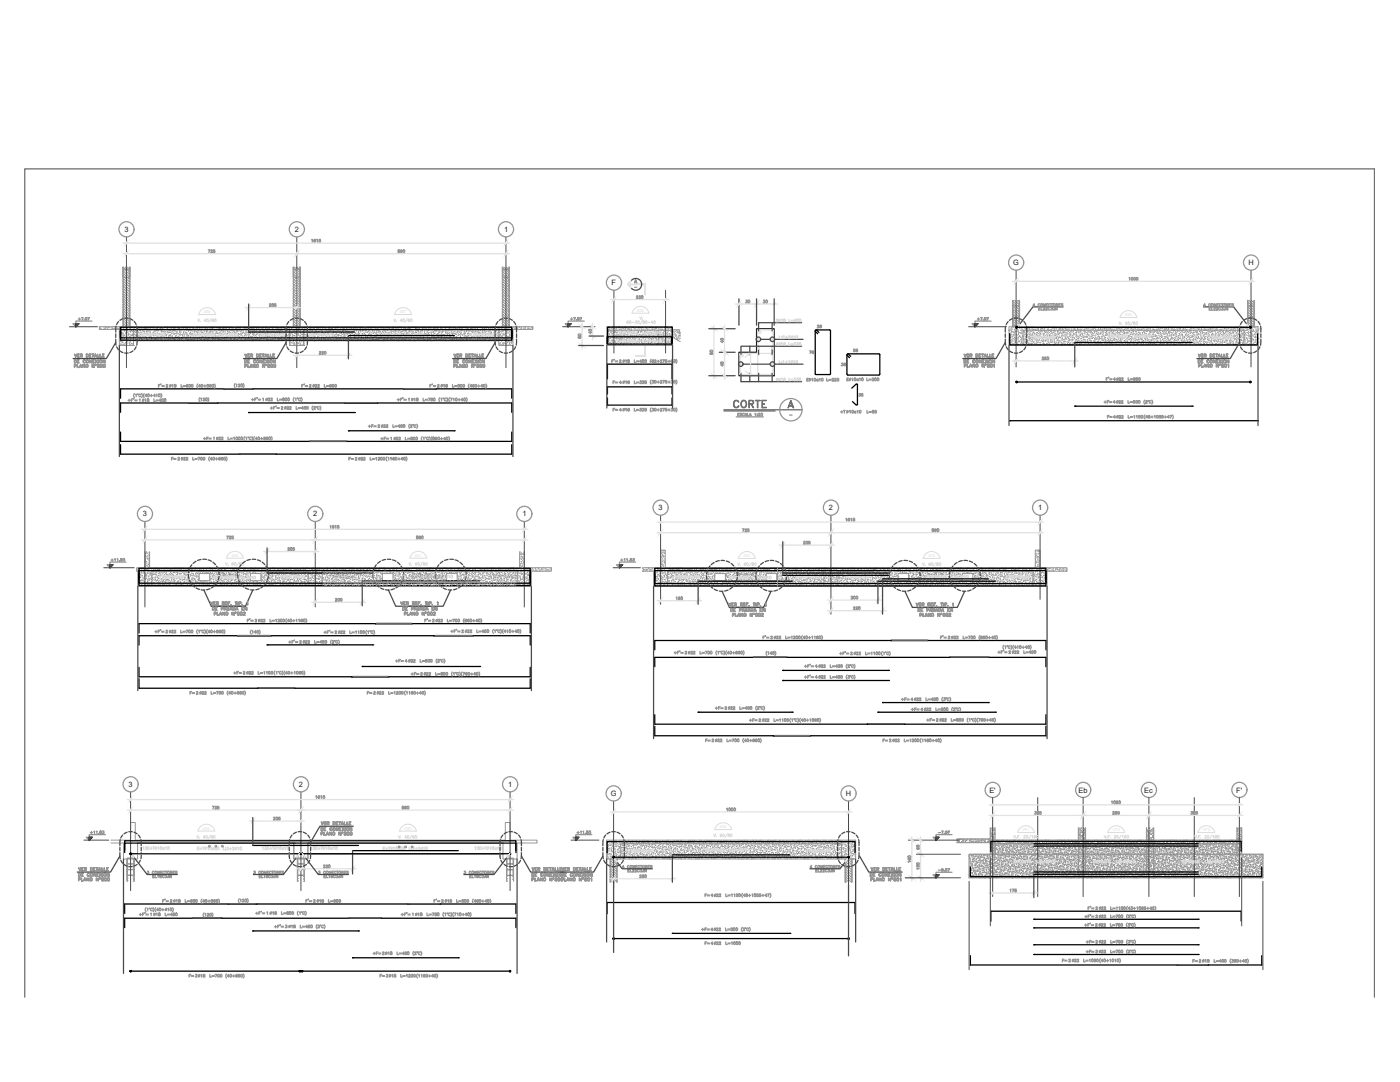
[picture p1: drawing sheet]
<svg xmlns="http://www.w3.org/2000/svg" width="279mm" height="216mm" viewBox="0 0 279 216" stroke-linecap="round" stroke-linejoin="round" font-family="sans-serif">
<defs><g id="words">
<text font-size="4.4" fill="#959595" x="145" y="82.5">CORTE</text>
<g font-size="3.5" fill="#959595">
<text x="147.5" y="61.7">30</text>
<text x="140.4" y="72">80</text>
<text x="142.5" y="69.5">40</text>
<text x="161.9" y="66.7">26</text>
<text x="123.5" y="73.7">18</text>
<text x="222.2" y="77.3">22</text>
<text x="30.7" y="81.5" transform="rotate(-90 30.7 81.5)">18</text>
<text x="56.1" y="82.9">22</text>
<text x="123.5" y="83.3">16</text>
<text x="170" y="80.4">36</text>
<text x="221.9" y="81.8">22</text>
<text x="35.3" y="93.1">22</text>
<text x="36" y="93.1" transform="rotate(-90 36 93.1)">F=</text>
<text x="68.4" y="93.1">F=</text>
<text x="70.9" y="93.1">22</text>
<text x="66.7" y="127.7">22</text>
<text x="152.4" y="128.8">2</text>
<text x="153.8" y="128.8">22</text>
<text x="169.7" y="131.9">22</text>
<text x="189.1" y="128.8">22</text>
<text x="48.3" y="135.8">22</text>
<text x="141.5" y="142.9">+F=</text>
<text x="147.5" y="142.9" transform="rotate(-90 147.5 142.9)">22</text>
<text x="181.7" y="141.1">22</text>
<text x="148.2" y="145.3">+F=</text>
<text x="151.3" y="145.3">22</text>
<text x="33.9" y="181.3">18</text>
<text x="56.1" y="183.8" transform="rotate(-90 56.1 183.8)">18</text>
<text x="62.4" y="181.3">18</text>
<text x="91" y="181.3" transform="rotate(-90 91 181.3)">18</text>
<text x="141.8" y="180.3">22</text>
<text x="218.7" y="182.7">22</text>
<text x="138.6" y="187">+F=</text>
<text x="141.8" y="189.8">22</text>
<text x="141.8" y="187">22</text>
<text x="211" y="193.3">F=</text>
<text x="239.2" y="193.3">18</text>
</g>
<g font-size="3.5" fill="#e1e1e1">
<text x="151" y="61.7">30</text>
<text x="145.3" y="74.4" transform="rotate(-90 145.3 74.4)">40</text>
<text x="181.7" y="170.7">60</text>
</g>
<text font-size="3.5" x="236.7" y="193.3">F=</text>
<g font-size="3.1" fill="#959595">
<text x="40.2" y="51.5">725</text>
<text x="125.6" y="60.7">220</text>
<text x="118.9" y="67.7" transform="rotate(-90 118.9 67.7)">40</text>
<text x="169" y="71.3">56</text>
<text x="121" y="77.6">F=</text>
<text x="123.5" y="77.6">16</text>
<text x="166.5" y="74.1">36</text>
<text x="33.2" y="78.3">18</text>
<text x="38.8" y="81.1">120</text>
<text x="45.9" y="78.3">120</text>
<text x="52.2" y="81.1">22</text>
<text x="58.9" y="78.3">F'=</text>
<text x="61.7" y="78.3">22</text>
<text x="81.5" y="81.1">18</text>
<text x="87.1" y="78.3">18</text>
<text x="168.3" y="83.6">10</text>
<text x="169.3" y="83.6">a</text>
<text x="169.7" y="83.6">10</text>
<text x="39.5" y="88.9">+F=</text>
<text x="42.3" y="88.9">22</text>
<text x="74.1" y="86.4">2</text>
<text x="74.8" y="88.9">+F=</text>
<text x="75.5" y="86.4">22</text>
<text x="78" y="88.9">22</text>
<text x="220.8" y="84.7">4</text>
<text x="222.2" y="84.7">22</text>
<text x="146.8" y="107.2">725</text>
<text x="184.9" y="107.2">890</text>
<text x="44.1" y="108.7">725</text>
<text x="81.8" y="108.7">890</text>
<text x="159.1" y="109.7">205</text>
<text x="49.7" y="125.2">2</text>
<text x="85" y="125.2">2</text>
<text x="86.1" y="125.2">22</text>
<text x="168.6" y="120.6">200</text>
<text x="31.7" y="127.4">2</text>
<text x="33.2" y="127.4">22</text>
<text x="58.6" y="129.5">2</text>
<text x="59.6" y="129.5">22</text>
<text x="91" y="127.4">2</text>
<text x="92.1" y="127.4">22</text>
<text x="135.5" y="131.6">2</text>
<text x="136.5" y="131.6">22</text>
<text x="200" y="131.6">2</text>
<text x="201.1" y="131.6">22</text>
<text x="79.7" y="133.3">4</text>
<text x="80.8" y="135.8">+F=</text>
<text x="80.8" y="133.3">22</text>
<text x="84" y="135.8">22</text>
<text x="161.6" y="134.4">4</text>
<text x="162.6" y="134.4">22</text>
<text x="38.1" y="139.7">2</text>
<text x="39.2" y="139.7">22</text>
<text x="73.4" y="139.7">2</text>
<text x="74.4" y="139.7">22</text>
<text x="180.6" y="142.9">+F=</text>
<text x="182.4" y="142.9">4</text>
<text x="183.8" y="142.9">22</text>
<text x="140.8" y="149.2">2</text>
<text x="142.2" y="149.2">22</text>
<text x="176.4" y="149.2">2</text>
<text x="185.6" y="145">2</text>
<text x="186.6" y="145">22</text>
<text x="53.3" y="164.7">205</text>
<text x="79" y="162.6">890</text>
<text x="205.3" y="163.7">385</text>
<text x="220.8" y="163.7">280</text>
<text x="236.4" y="163.7">385</text>
<text x="63.1" y="174.3">220</text>
<text x="30" y="183.8">18</text>
<text x="82.2" y="183.8">18</text>
<text x="217.3" y="185.9">2</text>
<text x="218.7" y="185.9">22</text>
<text x="55.7" y="186.3">3</text>
<text x="56.8" y="186.3">18</text>
<text x="75.1" y="191.6">2</text>
<text x="217.3" y="191.2">2</text>
<text x="218.7" y="191.2">22</text>
<text x="37.7" y="196.1">3</text>
<text x="75.8" y="196.1">3</text>
</g>
<text font-size="3.1" fill="#e1e1e1" x="116.8" y="68.8" transform="rotate(-90 116.8 68.8)">80</text>
<text font-size="3.1" fill="#dbdbdb" x="160.2" y="71.6">76</text>
<g font-size="2.6" fill="#959595">
<text x="125.6" y="58.6">-</text>
<text x="156.3" y="84">-</text>
</g>
<g font-size="1.5" fill="#1d1d1d">
<text x="24.8" y="46.3">3</text>
<text x="58.8" y="46.3">2</text>
<text x="100.6" y="46.3">1</text>
<text x="202.2" y="52.9">G</text>
<text x="249.1" y="52.9">H</text>
<text x="122" y="56.9">F</text>
<text x="131.4" y="101.8">3</text>
<text x="165.4" y="101.8">2</text>
<text x="207.2" y="101.8">1</text>
<text x="28.5" y="103.1">3</text>
<text x="62.5" y="103.1">2</text>
<text x="104.3" y="103.1">1</text>
<text x="25.7" y="157">3</text>
<text x="59.7" y="157">2</text>
<text x="101.4" y="157">1</text>
<text x="121.9" y="158.8">G</text>
<text x="168.8" y="158.8">H</text>
<text x="197.4" y="158.1">E'</text>
<text x="215.2" y="158.1">Eb</text>
<text x="228.4" y="158.1">Ec</text>
<text x="246.7" y="158.1">F'</text>
</g>
</g></defs>
<!-- layer: RLA-FORMATO -->
<path d="M4.9 199v-165.3h269.4v165.3" fill="none" stroke="#696969" stroke-width=".25"/>
<!-- layer: VIGA406$0$RLA-ACHURADO -->
<g fill="none" stroke="#969696" stroke-width=".2">
<path d="M121.1 168.7h.1M121.1 171.3h.1M121.1 168.2h.1M121.1 169.4h.1M121.1 170.8h.1M121.1 168.5h.1M121.1 167.9v.1M121.1 168.8v.1M121.2 170.9h.1M121.2 170.2l-.1 .1M121.2 171.4h.1M121.2 169.7v.1"/>
<path d="M121.2 168.4h.1M121.2 169.1l.1 .1M121.2 170.1h.1M121.2 171h.1M121.2 170.5l.1 .1M121.3 170.5l-.1 .1M121.3 169.7v.1M121.3 170.2l.1 .1M121.4 168.8v.1M121.4 167.9h.1M121.4 168.5l.1 .1M121.4 171.2v.1"/>
<path d="M121.4 169.3h.1M121.5 169.4h.1M121.5 169.8h.1M121.5 170.6h.1M121.5 170.9v.1M121.5 168.7l-.1 .1M121.5 169.6v.1M121.5 167.9v.1M121.6 169.2v.1M121.7 170.3v.1M121.7 167.7h.1M121.7 168.7h.1"/>
<path d="M121.7 169.6h.1M121.7 170.3h.1M121.7 171.3h.1M121.7 170.2v.1M121.7 168.3v.1M121.8 167.8l-.1 .1M121.8 168.6v.1M121.8 170.6h.1M121.8 171.4v.6M121.8 172.4v.6M121.8 173.4v.7M121.8 174.4v.6"/>
<path d="M121.8 175.4v.6M121.9 170.9l-.1 .1M121.9 167.9h.1M121.9 168.4h.1M121.9 169.1h.1M121.9 170.6h.1M121.9 171h.1M121.9 171.2l.1 .1M121.9 169.9h.1M121.9 175.8l.3 .2M121.9 175.3l.7 .7M121.9 174.8l1.1 1.1"/>
<path d="M121.9 174.3l1.1 1.1M121.9 173.8l1.1 1.1M121.9 173.3l1.1 1.1M121.9 172.8l1.1 1.1M121.9 172.3l1.1 1.1M121.9 171.8l1.1 1.1M122 169.3l-.1 .1M122 170.4v.1M122 170.9l.1 .1M122 171.4l1 1M122 169.5l.1 .1M122.1 169.6l-.1 .1"/>
<path d="M122.1 168.1v.1M122.1 167.7l-.1 .1M122.1 168.7h.1M122.1 169.2l.1 .1M122.2 167.8v.1M122.2 169.9l-.1 .1M122.2 168.2h.1M122.2 168.9h.1M122.2 169.8h.1M122.2 170.8h.1M122.2 171.3l-.1 .1M122.2 170.8v.1"/>
<path d="M122.2 168.4h.1M122.3 169.9v.1M122.3 168.7h.1M122.4 171v.1M122.4 168.2v.1M122.4 167.7h.1M122.4 169.1h.1M122.4 169.6h.1M122.4 170.3h.1M122.4 169v.1M122.4 170.4v.1M122.5 169.3v.1"/>
<path d="M122.5 169.9h-.1M122.5 171.4l.5 .5M122.5 170.7v.1M122.6 167.7v.1M122.6 168.4h.1M122.6 169.4h.1M122.6 170.1h.1M122.6 171h.1M122.6 170.6h.1M122.7 171.1v.1M122.7 168.1h-.1M122.7 171.4h.1"/>
<path d="M122.7 169.4v.1M122.7 170.2l.1 .1M122.8 168.8v.1M122.8 168.9l-.1 .1M122.8 169.4h.1M122.8 169.8h.1M122.8 169.9l.1 .1M122.8 168.5l.1 .1M122.9 167.7h.1M122.9 168.2h.1M122.9 168.9h.1M122.9 170.3h.1"/>
<path d="M122.9 170.8h.1M122.9 168.2l.1 .1M123 170.6v.1M123 170.4l-.1 .1M123 168.5l-.1 .1M123 168h.1M123.1 168.9v.1M123.1 170.8h-.1M123.1 168.8l-.1 .1M123.1 171.4v.6M123.1 172.4v.6M123.1 173.4v.7"/>
<path d="M123.1 174.4v.6M123.1 175.4v.6M123.1 167.9h.1M123.1 168.7h.1M123.1 169.6h.1M123.1 170.6h.1M123.1 171.3h.1M123.1 170l.1 .1M123.2 171.1l-.1 .1M123.2 168.3l.1 .1M123.2 169.5h.1M123.3 171.3h.1"/>
<path d="M123.3 169.8v.1M123.3 167.9v.1M123.4 168.9h.1M123.4 169.4h.1M123.4 170.1h.1M123.4 170.9l.1 .1M123.4 169.5l.1 .1M123.4 170.1v.1M123.5 170.1v.1M123.5 171h-.1M123.5 170.6v.1M123.5 169.2l.1 .1"/>
<path d="M123.5 168.5v.1M123.5 167.8l.1 .1M123.6 168.9v.1M123.6 168.4h.1M123.6 168.2h.1M123.6 169.1h.1M123.6 169.8h.1M123.6 170.8h.1M123.6 171.4h.1M123.7 169.2h-.1M123.7 170.6h.1M123.7 167.6v.1"/>
<path d="M123.7 169.7h.1M123.7 170.1h.1M123.8 170.9v.1M123.8 170.7l.1 .1M123.8 168h.1M123.9 167.9h.1M123.9 168.7h.1M123.9 170.1h.1M123.9 170.6h.1M123.9 171.3h.1M123.9 169l.1 .1M124 168.2l-.1 .1"/>
<path d="M124 169.6l-.1 .1M124 169.1v.1M124.1 169.9l-.1 .1M124.1 167.7h.1M124.1 168.4h.1M124.1 169.4h.1M124.1 171h.1M124.1 170.3h.1M124.1 170.8l.1 .1M124.2 171.3v.1M124.2 169.9v.1M124.2 168.6h.1"/>
<path d="M124.3 169.1h.1M124.3 170.6l-.1 .1M124.3 168.7l-.1 .1M124.3 168.1v.1M124.3 169.6v.1M124.3 168.2l.1 .1M124.3 168.7h.1M124.3 169.8h.1M124.3 171.3h.1M124.3 170.9v.1M124.3 169v.1M124.4 167.9v.1"/>
<path d="M124.4 171.3h.1M124.4 170.3l.1 .1M124.5 169.7h.1M124.5 167.7v.1M124.6 167.9h.1M124.6 168.9h.1M124.6 169.6h.1M124.6 170.6h.1M124.6 168.6v.1M124.6 170v.1M124.6 168.1h.1M124.6 169.7l.1 .1"/>
<path d="M124.7 170.3v.1M124.7 168h.1M124.7 171.2h.1M124.8 168.7l-.1 .1M124.8 167.7h.1M124.8 168.4h.1M124.8 169.8h.1M124.8 170.3h.1M124.8 171h.1M124.9 169l-.1 .1M124.9 170.6v.1M124.9 169.2l.1 .1"/>
<path d="M124.9 169.8h.1M125 169.4h-.1M125 170.8h.1M125 168.9v.1M125 170.2v.2M125 169.1h.1M125 170.1h.1M125.1 168.1h.1M125.1 167.8l-.1 .1M125.1 171.1l-.1 .1M125.1 168.6v.1M125.1 171l.1 .1"/>
<path d="M125.1 168.1l-.1 .1M125.2 168.4v.1M125.3 169.8l-.1 .1M125.3 168.4h.1M125.3 168.9h.1M125.3 169.6h.1M125.3 171h.1M125.3 170.4v.1M125.3 169.3v.1M125.3 170.1v.1M125.4 167.6v.1M125.4 168.7v.1"/>
<path d="M125.5 167.7h.1M125.5 168.7h.1M125.5 169.4h.1M125.5 170.3h.1M125.5 171.3h.1M125.5 170.8v.1M125.5 168.9h.1M125.5 168.3v.1M125.5 168.4h.1M125.6 171.3v.1M125.6 170h.1M125.6 171.1v.1"/>
<path d="M125.6 169.2v.1M125.6 170.5l.1 .1M125.7 171v.1M125.7 169.6v.1M125.7 168.3h.1M125.7 168.8h.1M125.8 168.2h.1M125.8 169.6h.1M125.8 170.1h.1M125.8 170.8h.1M125.8 169.3v.1M125.8 169.8l-.1 .1"/>
<path d="M125.8 168h.1M125.9 170.2h-.1M125.9 168.3h-.1M125.9 167.6v.1M125.9 170.1h.1M126 171.1v.1M126 170.5l-.1 .1M126 167.9h.1M126 168.9v.1M126 169.8h.1M126 170.6h.1M126 171.3v.1"/>
<path d="M126 168.3v.1M126 168.4h.1M126.1 169.4v.1M126.1 169.2v.1M126.2 167.7h.1M126.2 168.2h.1M126.2 168.7h.1M126.2 169.4h.1M126.2 170.8h.1M126.2 171.3h.1M126.2 169.5v.1M126.2 170.9v.1"/>
<path d="M126.3 170.7h.1M126.3 170.4l-.1 .1M126.3 171.2l.1 .1M126.3 168h.1M126.4 170.3v.1M126.4 171.3h-.1M126.4 169h.1M126.4 168.3v.1M126.4 169.5h.1M126.5 168.4h.1M126.5 169.1h.1M126.5 170.1h.1"/>
<path d="M126.5 171h.1M126.5 170v.1M126.5 168.7h.1M126.5 167.8h.1M126.6 168.3v.1M126.6 169.5h-.1M126.6 170.8h.1M126.6 170.3v.1M126.7 167.9h.1M126.7 169.4h.1M126.7 169.8h.1M126.7 170.6h.1"/>
<path d="M126.7 169l.1 .1M126.8 167.7h-.1M126.8 170.1v.1M126.8 171h.1M126.8 169.1h.1M126.8 168.5v.1M126.9 168.4h.1M126.9 171.3l-.1 .1M126.9 169.4h-.1M126.9 167.7h.1M126.9 168.7h.1M126.9 169.6h.1"/>
<path d="M126.9 170.3h.1M126.9 171.3h.1M127 171.4h.1M127 171l.1 .1M127 170v.1M127.1 168.1l-.1 .1M127.1 169.7h.1M127.1 170.2v.1M127.1 170.7l.1 .1M127.1 170.3v.1M127.2 169.3v.1M127.2 170.6h.1"/>
<path d="M127.2 171h.1M127.2 168.5v.1M127.2 170.7v.1M127.2 169l.1 .1M127.3 167.9l-.1 .1M127.3 168.4l-.2 .1M127.3 167.6v.1M127.3 169.1h-.1M127.4 169.7l.1 .1M127.4 168.2h.1M127.4 168.9h.1M127.4 170.8h.1"/>
<path d="M127.4 169.4v.1M127.5 170.8v.1M127.5 168v.1M127.5 169.7v.1M127.5 171.1v.1M127.6 169.1v.1M127.6 170.6l-.1 .1M127.6 168.1v.1M127.7 167.7h.1M127.7 169.1h.1M127.7 169.6h.1M127.7 170.3h.1"/>
<path d="M127.7 168.5h-.1M127.7 170.4h.1M127.8 168.8l-.1 .1M127.8 170.9v.1M127.8 170.2h-.1M127.8 170l.2 .1M127.8 169.7h.1M127.9 168.7h.1M127.9 170.5l-.1 .1M127.9 168.4h.1M127.9 169.4h.1M127.9 171h.1"/>
<path d="M127.9 169.2h.1M127.9 169.7l.1 .1M127.9 168.3l.1 .1M128 168l.1 .1M128 167.9h.1M128.1 170.5h.1M128.1 171.2h-.1M128.1 169.2l-.1 .1M128.1 168.7v.1M128.1 167.7h.1M128.1 168.2h.1M128.1 168.9h.1"/>
<path d="M128.1 170.3h.1M128.1 170.8h.1M128.2 169.6h-.1M128.2 168.7v.1M128.3 169.8v.1M128.3 168.4h.1M128.3 170.2v.1M128.3 168.3v.1M128.4 167.9h.1M128.4 168.1h.1M128.4 167.8h-.1M128.4 168.7h.1"/>
<path d="M128.4 169.6h.1M128.4 171.3h.1M128.4 170.5v.1M128.4 171.1h.1M128.5 170.8h.1M128.5 170.9h.1M128.6 169.9h.1M128.6 169.3v.1M128.6 168.9h.1M128.6 169.4h.1M128.6 170.1h.1M128.6 170.4v.1"/>
<path d="M128.6 169l.1 .1M128.7 167.6v.1M128.7 168.2h.1M128.7 169.6l-.1 .1M128.7 168.7l.1 .1M128.8 171.2h.1M128.8 169.9l-.1 .1M128.8 171.3v.1M128.8 170.8h.1M128.8 168.2h.1M128.8 169.1h.1M128.8 169.8h.1"/>
<path d="M128.9 168.3l-.1 .1M128.9 169.4v.1M128.9 170.5l.1 .1M129 168.7h-.1M129 167.7v.1M129 168.8l.1 .1M129 169h.1M129.1 170.4h-.1M129.1 167.9h.1M129.1 168.7h.1M129.1 170.1h.1M129.1 170.6h.1"/>
<path d="M129.1 171.3h.1M129.1 169.8v.1M129.1 170.7v.1M129.2 167.7v.1M129.2 170.1h.1M129.3 170.6v.1M129.3 171.1v.1M129.3 167.7h.1M129.3 168v.1M129.3 168.4h.1M129.3 169.4h.1M129.3 170.3h.1"/>
<path d="M129.3 171h.1M129.3 169.7l.1 .1M129.3 168.3v.1M129.3 169h.1M129.3 171.3v.1M129.3 169.4v.1M129.4 169.4v.1M129.4 168l.1 .1M129.4 169.7v.1M129.5 167.7v.1M129.5 170.1l.1 .1M129.6 168.7h.1"/>
<path d="M129.6 169.1h.1M129.6 169.8h.1M129.6 171.3h.1M129.6 170.4l-.1 .1M129.6 171.2l.1 .1M129.6 168.5v.1M129.6 167.9v.1M129.7 168.4v.1M129.7 170.7v.1M129.7 168.8v.1M129.7 169.5l.1 .1M129.8 171l-.1 .1"/>
<path d="M129.8 167.9h.1M129.8 168.9h.1M129.8 169.6h.1M129.8 170.6h.1M129.8 167.8l.1 .1M129.9 169.5h-.1M129.9 170.8h.1M129.9 171.3l.1 .1M129.9 169.8h.1M130 167.9h-.1M130 170.4v.1M130 169.1h.1"/>
<path d="M130 167.7h.1M130 168.4h.1M130 169.8h.1M130 170.3h.1M130 171h.1M130 170.1v.1M130.1 169.6v.1M130.1 170.1v.1M130.1 168.7v.1M130.1 171h.1M130.1 168.5v.1M130.2 167.9h.1"/>
<path d="M130.2 168.4v.1M130.2 170.9h.1M130.2 168.8v.1M130.3 168.2h.1M130.3 169.1l.1 .1M130.3 170.1h.1M130.3 170.8h.1M130.3 169.2h.1M130.3 170.5v.1M130.4 170l-.1 .1M130.4 170.2v.1M130.4 170.9h.1"/>
<path d="M130.5 167.9v.1M130.5 168.5l.1 .1M130.5 168.4h.1M130.5 168.9h.1M130.5 169.6h.1M130.5 171h.1M130.6 168.2l-.1 .1M130.6 169.6v.1M130.6 169.1h.1M130.7 171.2h.1M130.7 169.9l-.1 .1M130.7 169.8h.1"/>
<path d="M130.7 170.3h.1M130.8 167.7h.1M130.8 168.7h.1M130.8 169.4h.1M130.8 171.3h.1M130.8 170.8v.1M130.8 169.4v.1M130.8 168l.1 .1M130.8 168.6v.1M130.9 170.6h-.1M130.9 169.1v.1M130.9 167.7v.1"/>
<path d="M130.9 168.1v.1M130.9 170.9v.1M131 169l-.1 .1M131 168.2h.1M131 169.6h.1M131 170.1h.1M131 170.8h.1M131 169.8l.1 .1M131 171.2v.1M131.1 170.9v.1M131.1 168.1l.1 .1M131.1 167.7v.1"/>
<path d="M131.1 169.6v.1M131.2 169.2v.1M131.2 167.9h.1M131.2 168.9h.1M131.2 169.8h.1M131.2 170.6h.1M131.2 170h.1M131.2 168v.1M131.3 170.3h.1M131.4 171.1l-.1 .1M131.4 170.5h.1M131.4 171l.1 .1"/>
<path d="M131.4 168.7v.1M131.5 168.2h.1M131.5 168.7h.1M131.5 169.4h.1M131.5 170.8h.1M131.5 171.3h.1M131.5 170.1v.1M131.5 168.7v.1M131.5 169v.1M131.5 169.3v.1M131.6 169.8v.1M131.6 168.4v.1"/>
<path d="M131.6 170.7v.1M131.6 170.2v.1M131.7 168.1v.1M131.7 167.7l-.1 .1M131.7 171l-.1 .1M131.7 168.4h.1M131.7 169.1h.1M131.7 170.1h.1M131.7 171h.1M131.7 170.6h.1M131.8 168.1h-.1M131.8 168.8l.1 .1"/>
<path d="M131.9 168.4l-.1 .1M131.9 169.9v.1M131.9 169.8l-.1 .1M131.9 169.2v.1M131.9 167.9h.1M131.9 169.4h.1M131.9 169.8h.1M131.9 170.6h.1M132 170.1l-.1 .1M132 168.2v.1M132.1 171.2h.1M132.1 170.8h.1"/>
<path d="M132.2 170.8v.1M132.2 168.8l-.1 .1M132.2 168.4h-.1M132.2 167.7h.1M132.2 168.3v.1M132.2 168.7h.1M132.2 169.6h.1M132.2 170.3h.1M132.2 171.3h.1M132.2 169.5h.1M132.2 171.1v.1M132.2 170l.1 .1"/>
<path d="M132.2 170.5l.1 .1M132.2 169.2h.1M132.3 169.1v.1M132.3 167.7v.1M132.3 168.3h.1M132.3 168.8l.1 .1M132.4 171.3h.1M132.4 167.9v.1M132.4 169.8v.1M132.4 167.9h.1M132.4 168.4h.1M132.4 169.1h.1"/>
<path d="M132.4 170.6h.1M132.4 171h.1M132.5 170.1l-.1 .1M132.5 168.2v.1M132.5 169.5v.1M132.6 170.6v.1M132.6 170.5h-.1M132.6 167.8l.1 .1M132.6 171.3v.1M132.7 168.2h.1M132.7 168.9h.1M132.7 169.8h.1"/>
<path d="M132.7 170.8h.1M132.7 168.9v.1M132.7 168.9h-.1M132.8 169.2l-.1 .1M132.8 170.2h.1M132.8 169.5v.1M132.9 170.9l-.1 .1M132.9 167.7h.1M132.9 169.1h.1M132.9 169.6h.1M132.9 170.3h.1M132.9 170.7v.1"/>
<path d="M132.9 170.4v.1M132.9 171.2l.1 .1M133 167.9l-.1 .1M133 169.8v.1M133 171.2l-.1 .1M133 168.4v.1M133 169h.1M133 168.3h.1M133 169.5l.1 .1M133.1 168.1v.1M133.1 168.4h.1M133.1 169.4h.1"/>
<path d="M133.1 170.1h.1M133.1 171h.1M133.1 168.6v.1M133.1 167.8l.1 .1M133.1 170h.1M133.2 169.4l-.1 .1M133.2 170.2v.2M133.3 171.3v.1M133.3 168.5v.1M133.4 169.6v.1M133.4 167.6v.1M133.4 168.2h.1"/>
<path d="M133.4 168.9h.1M133.4 170.3h.1M133.4 170.8h.1M133.4 170.9v.1M133.4 169v.1M133.4 168.5v.1M133.5 167.9v.1M133.5 171.3h-.1M133.5 169.4h.1M133.5 170.9h.1M133.6 171.4h.1M133.6 167.9h.1"/>
<path d="M133.6 168.7h.1M133.6 169.6h.1M133.6 170.6h.1M133.6 171.3h.1M133.6 170.5l.1 .1M133.7 169.2h.1M133.7 168.1h.1M133.7 169.7v.1M133.7 170l-.1 .1M133.7 170.2l.1 .1M133.7 168.8l.1 .1M133.8 170.3l-.1 .1"/>
<path d="M133.8 168.4l-.1 .1M133.8 168h.1M133.8 168.5l.1 .1M133.8 168.9h.1M133.8 169.4h.1M133.8 170.1h.1M133.8 170.6v.1M133.9 171h.1M133.9 169.1h.1M134 169.2v.1M134 170.3l.1 .1M134 169.4h.1"/>
<path d="M134.1 169.1h.1M134.1 169.8h.1M134.1 170.8h.1M134.1 169.7v.1M134.1 171.1v.1M134.2 168.6v.1M134.2 170.6h-.1M134.2 168.1l-.1 .1M134.3 171.2l.1 .1M134.3 168.4v.1M134.3 167.9h.1M134.3 168.7h.1"/>
<path d="M134.3 170.1h.1M134.3 170.6h.1M134.3 171.3h.1M134.3 169.9h.1M134.4 170.4v.1M134.4 170.9v.1M134.4 168.8h.1M134.4 169.5v.2M134.4 170.2h.1M134.4 168.1l.1 .1M134.5 168.7h.1M134.5 169.2v.1"/>
<path d="M134.5 170.5h.1M134.5 167.8l.1 .1M134.6 167.7h.1M134.6 168.4h.1M134.6 169.4h.1M134.6 170.3h.1M134.6 171h.1M134.7 167.8l-.1 .1M134.7 169.9v.1M134.7 171.1l-.1 .1M134.7 169.2l-.1 .1M134.7 168.7h.1"/>
<path d="M134.7 171l.1 .1M134.8 168.2v.1M134.8 169.5l-.1 .1M134.8 168.7h.1M134.8 169.1h.1M134.8 169.8h.1M134.8 171.3h.1M134.8 169.3l.1 .1M134.9 168.3h.1M134.9 170.2h.1M135 167.7l-.1 .1M135 170.6h.1"/>
<path d="M135 167.9h.1M135 168.9h.1M135 169.6h.1M135 170.5v.1M135 168.6v.1M135.1 171.1v.1M135.1 170.2v.1M135.1 170.8v.1M135.1 168.8l.1 .1M135.2 169.4v.1M135.2 169.9v.1M135.2 168.5l.1 .1"/>
<path d="M135.2 169.2v.1M135.3 167.7h.1M135.3 168.4h.1M135.3 169.8h.1M135.3 170.3h.1M135.3 171h.1M135.3 167.6v.1M135.3 168.2v.1M135.3 169.6h.1M135.3 170.6l.1 .1M135.4 169.9h-.1M135.4 171.3h.1"/>
<path d="M135.5 168.4h.1M135.5 168.9v.1M135.5 170.8h-.1M135.5 168.3v.1M135.5 168.2h.1M135.5 169.1h.1M135.5 170.1h.1M135.5 170.8h.1M135.5 170l.1 .1M135.6 168.6l-.1 .1M135.6 168.3l.1 .1M135.7 168.4h.1"/>
<path d="M135.7 169h-.1M135.7 170.3l-.1 .1M135.7 171.3h.1M135.7 169.8v.1M135.7 168.9h.1M135.7 169.6h.1M135.7 171h.1M135.8 170.7h-.1M135.8 170.9v.1M135.8 169.6h.1M135.8 167.7h.1M135.8 170.1l.1 .1"/>
<path d="M135.9 170.6v.1M135.9 169.2v.1M135.9 167.9h.1M135.9 168v.1M135.9 168.9l.1 .1M136 168.4h.1M136 167.7h.1M136 168.7h.1M136 170.3h.1M136 171.4h.1M136 169.7v.1M136.1 169.4l-.2 .1"/>
<path d="M136.1 171.3l-.2 .1M136.1 169.7h.1M136.2 170.7l.1 .1M136.2 168h.1M136.2 170.4h.1M136.2 168.4v.1M136.2 168.2h.1M136.2 169.6h.1M136.2 170.1h.1M136.3 170.7v.1M136.3 168.8h.1M136.3 169v.1"/>
<path d="M136.4 171l-.1 .1M136.5 167.9h.1M136.5 168.9h.1M136.5 170.6h.1M136.5 170.3h.1M136.5 169.4l-.1 .1M136.5 170.8l.1 .1M136.6 171.3v.1M136.6 167.8l-.1 .1M136.6 169.8h-.1M136.6 169.9v.1M136.6 168.6h.1"/>
<path d="M136.6 169.1h.1M136.7 169.6v.1M136.7 170.1h-.1M136.7 168.2h.1M136.7 168.2v.1M136.7 168.7h.1M136.7 169.4h.1M136.7 170.8h.1M136.7 171.3h.1M136.7 170.9v.1M136.7 168.5v.1M136.8 167.9v.1"/>
<path d="M136.8 170.3v.1M136.8 168.8v.1M136.9 168.4h.1M136.9 170.1h.1M136.9 171h.1M136.9 168.6l.1 .1M137 170.5l-.1 .1M137 170l-.1 .1M137 169.7v.1M137 169.1l-.1 .1M137 170.8v.1M137.1 168v.1"/>
<path d="M137.1 167.9h.1M137.2 171h.1M137.2 167.9h.1M137.2 168.2v.1M137.2 169.4h.1M137.2 169.8h.1M137.2 170.6h.1M137.2 169.6h.1M137.3 169l-.1 .1M137.3 170.6v.1M137.3 169.2v.1M137.3 169.8l.1 .1"/>
<path d="M137.3 169.9v.1M137.4 170.3v.1M137.4 168.9v.1M137.4 167.7h.1M137.4 168.1h.1M137.4 168.7h.1M137.4 169.6h.1M137.4 170.3h.1M137.4 171.3h.1M137.5 168.6v.1M137.5 170.5l-.1 .1M137.5 171v.1"/>
<path d="M137.5 168.1v.1M137.6 170.9h-.1M137.6 169h-.1M137.6 169.3l.1 .1M137.7 167.9h.1M137.7 171.2l-.1 .1M137.7 168.4h.1M137.7 169.1h.1M137.7 170.6h.1M137.7 171h.1M137.7 170.4v.1M137.7 167.6v.1"/>
<path d="M137.8 169.6l-.1 .1M137.8 168.7v.1M137.8 168v.1M137.8 169.9v.1M137.9 168.2h.1M137.9 168.9h.1M137.9 169.8h.1M137.9 170.8h.1M137.9 170.3h.1M138 171.3v.1M138 170h.1M138 170.5v.1"/>
<path d="M138 171.1v.1M138 168.7h.1M138 171l.1 .1M138.1 169.6v.1M138.1 168.3h.1M138.1 168.8h.1M138.1 169v.1M138.1 167.7h.1M138.1 169.1h.1M138.1 169.6h.1M138.1 170.3h.1M138.1 169.3l.1 .1"/>
<path d="M138.2 167.9v.1M138.2 169.3v.1M138.2 170.7v.1M138.2 170.2h.1M138.3 167.6v.1M138.3 167.7l-.1 .1M138.3 170.1h.1M138.3 171v.1M138.4 171.1v.1M138.4 168l-.1 .1M138.4 169.4h.1M138.4 170.1h.1"/>
<path d="M138.4 171h.1M138.4 168.3v.1M138.4 168.4h.1M138.5 168.4h-.1M138.5 169.4v.1M138.5 169.8h.1M138.5 169.2v.1M138.6 170.1l-.1 .1M138.6 168.2h.1M138.6 170.3h.1M138.6 170.7h.1M138.7 167.7h-.1"/>
<path d="M138.7 171.2v.1M138.7 170.3l.1 .1M138.8 168.8l-.2 .1M138.8 170.7l-.2 .1M138.8 169h.1M138.8 168.3h.1M138.8 169.5h.1M138.8 170l.1 .1M138.8 167.9h.1M138.8 169.6h.1M138.8 170.6h.1M138.8 171.3h.1"/>
<path d="M138.8 171v.1M138.8 169.1v.1M138.9 167.8h.1M138.9 168.7h.1M138.9 171.4h.1M138.9 168.3l.1 .1M139 170.8h.1M139 167.9h.1M139 169.8v.1M139.1 168.9h.1M139.1 169.4h.1M139.1 170.1l.1 .1"/>
<path d="M139.1 169v.1M139.1 168.2v.1M139.1 170.1v.1M139.2 170.4v.1M139.3 168.4v.1M139.3 171.3l-.1 .1M139.3 168.8v.1M139.3 168.2h.1M139.3 169.1h.1M139.3 169.8h.1M139.3 170.8h.1M139.3 171.4h.1"/>
<path d="M139.4 169.2h-.1M139.4 171l.1 .1M139.5 169.7h.1M139.5 170.2v.1M139.5 169.5l-.1 .1M139.5 170.9h.1M139.5 170.7l.1 .1M139.5 170.3v.1M139.5 169.3l.1 .1M139.6 167.9l-.1 .1M139.6 168.7h.1M139.6 170.1h.1"/>
<path d="M139.6 170.6h.1M139.6 171.2v.1M139.6 168.5v.1M139.6 169l.1 .1M139.6 167.9v.1M139.6 168.2v.1M139.7 167.6v.1M139.7 168.6h.1M139.8 169.8h.1M139.8 169.9l-.1 .1M139.8 167.7h.1M139.8 168.4h.1"/>
<path d="M139.8 171h.1M139.8 170.8l.1 .1M139.9 170.3h.1M139.9 168v.1M139.9 169.4l-.2 .1M139.9 169.1l.1 .1M140 167.6v.1M140 170.9v.1M140 169v.1M140 168.7h.1M140 169.1h.1M140 169.8h.1"/>
<path d="M140.1 168.5h-.1M140.1 171.2v.1M140.1 169.3v.1M140.1 170.4h.1M140.2 170.9v.1M140.2 170l.1 .1M140.2 168.7h.1M140.3 167.9h.1M140.3 168.9h.1M140.3 169.6h.1M140.3 170.6h.1M140.3 169.2h.1"/>
<path d="M140.3 168v.1M140.3 169.7v.1M140.3 170h.1M140.3 168.3l.1 .1M140.4 170.3l-.1 .1M140.4 168.4h-.1M140.4 168v.1M140.4 170.5h.1M140.5 170.6l-.1 .1M140.5 167.7h.1M140.5 168.4h.1M140.5 169.8h.1"/>
<path d="M140.5 170.3h.1M140.5 171h.1M140.6 169l-.1 .1M140.6 168.7v.1M140.6 169.8l.1 .1M140.7 169.4h-.1M140.7 168.1h.1M140.7 169.7h.1M140.8 168.2h.1M140.8 171.1h-.1M140.8 169.1h.1M140.8 170.1h.1"/>
<path d="M140.8 170.8h.1M140.8 170.5l-.1 .1M140.8 171.1h.1M140.9 171.4h.1M140.9 170.8h.1M140.9 169.4h.1M140.9 168.4v.1M141 169.9h.1M141 170.4v.1M141 168.4h.1M141 168.9h.1M141 169.6v.1"/>
<path d="M141 171h.1M141 168.7v.1M141 169v.1M141 167.6l.1 .1M141 170.1v.1M141.1 168.2h.1M141.1 168.7v.1M141.1 170.5h.1M141.1 171.2h.1M141.2 167.7h.1M141.2 168.7h.1M141.2 169.4h.1"/>
<path d="M141.2 170.3h.1M141.2 171.3h.1M141.3 169.4v.1M141.3 167.8l-.1 .1M141.3 171.1v.1M141.3 169.2h.1M141.3 170.5l.1 .1M141.3 168.6v.1M141.4 167.7v.1M141.4 169.5v.1M141.4 168.8l.1 .1M141.5 168.2h.1"/>
<path d="M141.5 169.6h.1M141.5 170.1h.1M141.5 170.8h.1M141.6 168.2l-.1 .1M141.6 170.2h-.1M141.6 167.7v.1M141.6 170.1h.1M141.6 170.6l.1 .1M141.7 170.5h-.1M141.7 168.6h-.1M141.7 171.1v.1M141.7 169.7v.1"/>
<path d="M141.7 168.4h.1M141.7 167.9h.1M141.7 168.9h.1M141.7 169.8h.1M141.7 170.6h.1M141.7 168.9l.1 .1M141.7 170.8v.1M141.8 169.4v.1M141.8 168v.1M141.8 169.2v.1M141.9 167.6v.2M141.9 170.2h.1"/>
<path d="M141.9 169.5v.1M142 168.2h.1M142 168.7h.1M142 169.4h.1M142 170.8h.1M142 171.2v.1M142 169.9h.1M142 168.4l.1 .1M142.1 170.7l-.1 .1M142.1 168.3h.1M142.1 169.5v.1M142.2 168.4h.1"/>
<path d="M142.2 169.1h.1M142.2 170.1h.1M142.2 171h.1M142.2 168.6l-.1 .1M142.2 167.8v.1M142.3 168.9l-.1 .1M142.3 170.8h.1M142.3 171.3l.1 .1M142.3 170.3v.1M142.3 169.8h.1M142.4 170.4v.1M142.4 170.6v.1"/>
<path d="M142.4 169.1h.1M142.4 167.9h.1M142.4 169.4h.1M142.4 169.8h.1M142.4 170.6h.1M142.4 169.6l.1 .1M142.5 167.6l-.1 .1M142.5 170.1v.1M142.5 168.7v.1M142.5 167.9h.1M142.5 168h.1M142.6 168.4v.1"/>
<path d="M142.6 171.3h-.1M142.6 169.4h-.1M142.6 170.9h.1M142.6 168.8v.1M142.6 169.7v.1M142.7 167.7h.1M142.7 168.7h.1M142.7 169.6h.1M142.7 170.3h.1M142.7 171.3h.1M142.7 169.1l.1 .1M142.8 170.2v.1"/>
<path d="M142.8 170.3v.1M142.8 168.4v.1M142.9 167.9l-.1 .1M142.9 167.9h.1M142.9 168.4h.1M142.9 169.1h.1M142.9 170.6h.1M142.9 171h.1M142.9 168.5v.1M142.9 170.7h.1M142.9 168.7v.1M143 171h.1"/>
<path d="M143.1 171.2h.1M143.1 169.8h.1M143.1 169.4v.1M143.1 170.3l.1 .1M143.1 168.2h.1M143.1 168.9h.1M143.1 170.8h.1M143.1 170.8l.1 .1M143.2 169.4v.1M143.2 168v.1M143.2 167.8v.1M143.2 169.7v.1"/>
<path d="M143.2 168.6l.1 .1M143.3 169.1v.1M143.3 167.7v.1M143.3 170l-.1 .1M143.3 170.9v.1M143.4 167.7h.1M143.4 169.1h.1M143.4 169.6h.1M143.4 170.3h.1M143.4 168.4l-.1 .1M143.4 169.8l.1 .1M143.5 168.8h-.1"/>
<path d="M143.5 170.9v.1M143.5 168.1l.1 .1M143.5 169.1v.1M143.6 169.2v.1M143.6 170.5l-.1 .1M143.6 169.9v.1M143.6 168.4h.1M143.6 169.4h.1M143.6 170.1h.1M143.6 171h.1M143.7 170.8l-.1 .1M143.7 167.8v.1"/>
<path d="M143.8 170.5h.1M143.8 171v.1M143.8 168.1v.1M143.8 169.5v.1M143.9 167.7h.1M143.9 168.2h.1M143.9 168.9h.1M143.9 170.3h.1M143.9 170.8h.1M143.9 170.1v.1M143.9 168.8h.1M143.9 169l-.1 .1"/>
<path d="M143.9 169.3v.1M143.9 169.9h.1M143.9 169.8l.1 .1M144 168.4v.1M144 168.1l.1 .1M144.1 167.9h.1M144.1 169.6h.1M144.1 170.6h.1M144.1 171.3h.1M144.1 168.6l.1 .1M144.1 170.5v.1M144.2 168.1h-.1"/>
<path d="M144.2 168.8v.1M144.2 170.8v.1M144.2 168.9v.1M144.3 169.9v.1M144.3 171.2h-.1M144.3 168.9h.1M144.3 169.4h.1M144.3 170.1h.1M144.4 168.2v.1M144.4 169.6l-.1 .1M144.4 167.7h-.1M144.4 171.2h.1"/>
<path d="M144.5 168h-.1M144.5 169.9l-.1 .1M144.5 170.9h.1M144.6 169.5h.1M144.6 170.2l-.1 .1M144.6 168.2h.1M144.6 169.1l.1 .1M144.6 169.8h.1M144.6 170.8h.1M144.6 170v.1M144.6 171.1v.1M144.6 170.5l.1 .1"/>
<path d="M144.6 168.6v.1M144.7 167.7v.1M144.7 168.3h.1M144.7 168.8l.1 .1M144.7 169h.1M144.8 167.9h.1M144.8 168.7h.1M144.8 170.1h.1M144.8 170.6h.1M144.8 169.3v.1M144.8 170.7h.1M144.9 169.5v.1"/>
<path d="M144.9 170.1l-.1 .1M144.9 171.3h-.1M144.9 167.7h.1M144.9 171v.1M144.9 170.6l.1 .1M145 167.8v.1M145 168v.1M145 167.7h.1M145 168.4h.1M145 169.4h.1M145 170.3h.1M145 171h.1"/>
<path d="M145.1 168.9v.1M145.1 168.3v.1M145.1 168.4h-.1M145.1 169.7v.1M145.1 169.2v.1M145.2 170.1h.1M145.2 170.2h.1M145.3 168.7h.1M145.3 169.1h.1M145.3 169.8l.1 .1M145.3 170.7h.1M145.3 171.2v.1"/>
<path d="M145.4 168.4v.1M145.4 168.8h-.1M145.4 169v.1M145.4 168.3h.1M145.4 169.5v.1M145.4 168.1l.1 .1M145.5 171l-.1 .1M145.5 169.1l-.1 .1M145.5 167.9h.1M145.5 167.8l.1 .1M145.5 168.9h.1M145.5 169.6h.1"/>
<path d="M145.5 170.6h.1M145.5 171.3v.1M145.6 170.2v.1M145.6 171.3l.1 .1M145.6 169.8h.1M145.7 167.8l-.1 .1M145.7 168.5v.1M145.7 170.1v.1M145.7 168.2h.1M145.7 169.6l.1 .1M145.8 167.7h.1M145.8 168.4h.1"/>
<path d="M145.8 169.8h.1M145.8 170.3h.1M145.8 171h.1M145.8 170.4v.1M145.8 167.9l.1 .1M145.9 171.3h-.1M145.9 168.8v.1M145.9 170.9h.1M146 168.2h.1M146 170.1h.1M146 170.8h.1M146 170.5l.1 .1"/>
<path d="M146 169.2h.1M146.1 169.7v.1M146.1 169.1l-.1 .1M146.1 169.5h.1M146.1 170.2v.1M146.1 170.9h.1M146.1 168.8l.1 .1M146.1 170.3v.1M146.2 168h.1M146.2 167.9h-.1M146.2 171.2h.1M146.2 168.5v.1"/>
<path d="M146.2 168.4h.1M146.2 168.9h.1M146.2 169.6h.1M146.2 171h.1M146.3 168.2l-.1 .1M146.4 169.2v.1M146.4 168.5l-.1 .1M146.4 169.9l-.1 .1M146.4 169.4h.1M146.5 170.2v.2M146.5 167.7h.1M146.5 168.7h.1"/>
<path d="M146.5 169.4h.1M146.5 170.3h.1M146.5 171.3h.1M146.5 168.6l.1 .1M146.6 170.9v.1M146.6 169h.1M146.7 168.4l-.1 .1M146.7 168.2h.1M146.7 169.6h.1M146.7 170.1h.1M146.7 170.8h.1M146.7 169.9h.1"/>
<path d="M146.7 171.2v.1M146.7 169.3v.1M146.8 170.4v.1M146.8 170.9v.1M146.8 169.5v.1M146.8 168.1l.1 .1M146.9 168.7h.1M146.9 169.2v.1M146.9 167.8v.1M146.9 169.9v.1M146.9 168v.1M146.9 167.9h.1"/>
<path d="M146.9 168.9h.1M146.9 169.8h.1M146.9 170.6h.1M147 170.3h.1M147 168.3v.1M147 168.4h.1M147 169.9l.1 .1M147.1 171v.1M147.1 170.6v.1M147.2 168.2v.1M147.2 168.2h.1M147.2 168.7h.1"/>
<path d="M147.2 170.8h.1M147.2 171.3h.1M147.2 169l-.1 .1M147.2 169.3v.1M147.3 169.3l-.1 .1M147.3 169.7h.1M147.4 167.6v.1M147.4 171l-.1 .1M147.4 170.5v.1M147.4 171.1l.1 .1M147.4 169.1h.1M147.4 170.1h.1"/>
<path d="M147.4 171h.1M147.5 168l-.1 .1M147.5 170.2v.1M147.5 171.4h-.1M147.5 168.8v.1M147.5 168.4h-.1M147.5 169.4l.1 .1M147.6 169.9v.1M147.6 168.5v.1M147.6 168.7v.1M147.6 167.7h.1M147.6 170.1v.1"/>
<path d="M147.7 167.9h.1M147.7 169.4h.1M147.7 169.8h.1M147.7 170.6h.1M147.7 168.2v.1M147.7 169.6h-.1M147.7 170.4v.1M147.7 170.7h.1M147.8 169h.1M147.9 167.7h.1M147.9 167.8h.1M147.9 168.7h.1"/>
<path d="M147.9 169.6h.1M147.9 170.3h.1M147.9 171.3h.1M147.9 170v.1M147.9 171.1h.1M147.9 169.1v.1M147.9 168.6v.1M148 168.3v.1M148 171.4h.1M148 169.5h.1M148 168.4h.1M148.1 171.3h.1"/>
<path d="M148.1 167.9h.1M148.1 168.4h.1M148.1 169.1h.1M148.1 170.6h.1M148.2 170.9l-.1 .1M148.2 170.1l-.1 .1M148.2 168.2v.1M148.2 169.6h.1M148.2 167.7h.1M148.2 170.1l.1 .1M148.3 170.6v.1M148.3 170.5h-.1"/>
<path d="M148.3 169.2v.1M148.3 168.5l-.1 .1M148.3 167.9h.1M148.3 168.4h.1M148.4 168.2h.1M148.4 169.8h.1M148.4 171.4h.1M148.4 168.9v.1M148.4 170.8h-.1M148.4 169.2h.1M148.5 167.6v.1M148.5 169.7h.1"/>
<path d="M148.5 169.5v.1M148.6 170.7v.1M148.6 167.7h.1M148.6 167.9l.1 .1M148.6 169.1h.1M148.6 169.6h.1M148.6 170.3h.1M148.6 169.8v.1M148.6 171.2v.1M148.7 170.7l-.1 .1M148.7 169v.1M148.7 168.2v.1"/>
<path d="M148.8 168.6h.1M148.9 168.4h.1M148.9 169.4h.1M148.9 170.1h.1M148.9 171h.1M148.9 170.3h.1M148.9 168.9v.1M148.9 170.8v.1M148.9 171.3l.1 .1M149 169.9v.1M149 169.7l-.1 .1M149 168.6h.1"/>
<path d="M149 170.6v.1M149 169.1h.1M149 169.6l.1 .1M149.1 168.2v.1M149.1 167.6l-.1 .1M149.1 167.7h.1M149.1 168.2h.1M149.1 170.3l.1 .1M149.1 170.8h.1M149.2 167.9v.1M149.2 167.9l-.1 .1M149.2 171.3h-.1"/>
<path d="M149.2 169.3l-.1 .1M149.2 168.8l-.1 .1M149.3 169.7h-.1M149.3 167.9h.1M149.3 169.6h.1M149.3 170.6h.1M149.3 171.3h.1M149.4 169.7v.1M149.4 168.7h.1M149.4 170.3v.1M149.5 168.4h-.1M149.5 168v.1"/>
<path d="M149.5 167.9h-.1M149.5 170.6v.1M149.5 168.7v.1M149.6 168.9h.1M149.6 169.4h.1M149.6 170.1h.1M149.6 171h-.1M149.6 170.6l.1 .1M149.7 169.3h.1M149.7 169.8v.1M149.7 169.4h.1M149.7 170.3l.1 .1"/>
<path d="M149.8 168.9v.1M149.8 168.2h.1M149.8 168.1h.1M149.8 169.1h.1M149.8 169.8h.1M149.8 170.8h.1M149.8 169.7v.1M149.8 167.8h.1M149.8 168.6l.1 .1M149.9 171.1h.1M149.9 170l-.1 .1M149.9 171.4h.1"/>
<path d="M150 170.9h-.1M150 169.4h.1M150 168.4v.1M150 167.9h.1M150 168.7h.1M150 170.1h.1M150 170.6h.1M150 171.3h.1M150.1 170.4v.1M150.1 168.7l-.1 .1M150.1 167.6v.1M150.2 168.7v.1"/>
<path d="M150.2 169.1h-.1M150.2 170.5h-.1M150.2 169.9v.1M150.3 170.8l-.1 .1M150.3 167.7h.1M150.3 168.4h.1M150.3 169.4h.1M150.3 170.3h.1M150.3 171h.1M150.3 171.3l.1 .1M150.4 167.8l-.1 .1M150.4 170h.1"/>
<path d="M150.4 170.5v.1M150.4 171l.1 .1M150.4 168.1v.1M150.4 169.7h.1M150.5 168.3h.1M150.5 169.5l-.1 .1M150.5 169v.1M150.5 168.8h.1M150.5 168.7h.1M150.5 169.1h.1M150.5 171.3h.1M150.5 169.3l.1 .1"/>
<path d="M150.5 167.9l.1 .1M150.6 169.8l-.1 .1M150.7 167.6v.1M150.7 170.1h.1M150.7 170.5v.1M150.7 171.1l.1 .1M150.7 168.6h.1M150.8 167.9h.1M150.8 168l-.1 .1M150.8 168.9v.1M150.8 169.6h.1M150.8 170.6h.1"/>
<path d="M150.8 168.3v.1M150.8 168.4h.1M150.8 170.8v.1M150.8 169.4l.1 .1M150.9 171.1v.1M151 167.7h.1M151 167.6v.1M151 168.4h.1M151 169.8h.1M151 170.3h.1M151 171h.1M151 169.5l-.1 .1"/>
<path d="M151 170.7h.1M151.1 171.2v.1M151.1 169.9h-.1M151.1 168h.1M151.1 170.3l.1 .1M151.1 169h.1M151.2 170.2l-.1 .1M151.2 169.5v.1M151.2 170l.1 .1M151.2 168.6l.1 .1M151.2 171v.1M151.2 168.2h.1"/>
<path d="M151.2 169.1h.1M151.2 170.8h.1M151.3 168.6l-.1 .1M151.3 167.8v.1M151.3 168.3v.1M151.3 168.4h.1M151.3 170.8h.1M151.3 168.9v.1M151.4 169.2v.1M151.5 170.6l-.1 .1M151.5 168.4h.1M151.5 168.9h.1"/>
<path d="M151.5 169.6h.1M151.5 169v.1M151.5 170.1v.1M151.5 167.7h.1M151.5 171h.1M151.5 170.1l.1 .1M151.6 168h.1M151.6 168.4l.1 .1M151.7 167.7h.1M151.7 168.3v.1M151.7 168.7h.1M151.7 169.4h.1"/>
<path d="M151.7 170.3h.1M151.7 171.3h.1M151.7 171.4h.1M151.7 169.7v.1M151.8 169.2h-.1M151.8 171v.1M151.8 170v.1M151.8 169.7h.1M151.9 170.2v.1M151.9 169.3l.1 .1M151.9 168.2l.1 .1M151.9 168h.1"/>
<path d="M151.9 169.6h.1M151.9 170.1h.1M152 168.5v.1M152 170.7h-.1l.1 .1M152 169v.1M152 168.8h.1M152 167.6l.1 .1M152.1 171l-.1 .1M152.1 169.1h-.1M152.2 169.8h.1M152.2 171.3l-.1 .1M152.2 167.9h.1"/>
<path d="M152.2 168.9h.1M152.2 170.6h.1M152.2 170.8l.1 .1M152.3 168v.1M152.3 167.8l-.1 .1M152.3 169.7l-.1 .1M152.3 169.1l.1 .1M152.3 170.1h.1M152.4 168.1l-.1 .1M152.4 168.2h.1M152.4 168.7h.1M152.4 169.4h.1"/>
<path d="M152.4 170.8h.1M152.4 171.3h.1M152.4 170.4v.1M152.5 171.2l-.1 .1M152.5 170.4h.1M152.5 170.9l.1 .1M152.5 168.8h.1M152.6 170.1h.1M152.6 168.7h.1M152.6 169.1v.1M152.7 168.4h.1M152.7 169.1h.1"/>
<path d="M152.7 170.1h.1M152.7 171h.1M152.7 169.2h.1M152.7 169.7v.1M152.7 168.3v.1M152.7 169.4v.1M152.7 170.8v.1M152.8 170.3h-.1M152.8 168v.1M152.8 167.8v.1M152.8 171.2h.1M152.8 170.5h.1"/>
<path d="M152.9 167.9h.1M152.9 168.2h.1M152.9 169.4h.1M152.9 169.8h.1M152.9 170.6h.1M152.9 168.7l.1 .1M153 168.5l-.1 .1M153 169.8v.1M153 169.4h.1M153.1 170.2l-.1 .1M153.1 168.1v.1M153.1 167.7h.1"/>
<path d="M153.1 168.7h.1M153.1 169.6h.1M153.1 170.3h.1M153.1 171.3h.1M153.2 171.1v.1M153.3 170.9h-.1M153.3 170.8h.1M153.3 168.9l-.1 .1M153.3 168.4v.1M153.3 169.9l.1 .1M153.3 171.2h.1M153.4 170.4v.1"/>
<path d="M153.4 169.3l-.1 .1M153.4 167.9h.1M153.4 168.4h.1M153.4 169.1h.1M153.4 170.6h.1M153.4 171h.1M153.4 169v.1M153.4 167.6v.1M153.4 168.2l.1 .1M153.5 168.7v.1M153.5 171.2h.1M153.5 168v.1"/>
<path d="M153.5 169.9v.1M153.6 168.2h.1M153.6 168.9h.1M153.6 169.8h.1M153.6 170.8h.1M153.6 170.2v.1M153.6 168.4h.1M153.6 168.3v.1M153.6 169.4l.1 .1M153.7 170.5v.1M153.7 167.7l.1 .1M153.8 168.8v.1"/>
<path d="M153.8 169h.1M153.8 167.7h.1M153.8 169.1h.1M153.8 169.6h.1M153.8 170.3h.1M153.9 169.3l-.1 .1M154 169.6l-.1 .1M154 171v.1M154 170.1h.1M154 170.6l.1 .1M154 170.5h.1M154.1 171.1v.1"/>
<path d="M154.1 168l-.1 .1M154.1 169.7v.1M154.1 171.3l-.1 .1M154.1 168.4h.1M154.1 169.4h.1M154.1 170.1h.1M154.1 171h.1M154.1 168.9l.1 .1M154.2 168.3v.1M154.2 169.4v.1M154.2 168.4h-.1M154.2 168v.1"/>
<path d="M154.2 168.7h.1M154.3 167.7v.1M154.3 170.1h-.1M154.3 169.5v.1M154.3 170.2h.1M154.3 167.7h.1M154.3 168.2h.1M154.3 168.9h.1M154.3 170.3h.1M154.3 170.8h.1M154.4 170.4l-.1 .1M154.4 171.2v.1"/>
<path d="M154.4 168.4l.1 .1M154.5 169.5v.1M154.5 167.7v.1M154.5 171v.1M154.5 169.1v.1M154.6 167.9h.1M154.6 168.7h.1M154.6 169.6h.1M154.6 170.6h.1M154.6 171.3h.1M154.6 168.6l-.1 .1M154.6 167.8v.1"/>
<path d="M154.6 171.4h.1M154.6 169.4v.1M154.7 170.8h.1M154.7 171.3v.1M154.8 170.5h.1M154.8 169.1h.1M154.8 168.2h.1M154.8 168.9h.1M154.8 169.4h.1M154.8 169.6v.1M154.8 167.6v.1M154.8 170.1l.1 .1"/>
<path d="M154.9 168.7v.1M154.9 170.1l-.1 .1M154.9 170.4l-.1 .1M154.9 168.5v.1M154.9 167.9h.1M154.9 168.4l.1 .1M155 170.8h-.1M155 170.9h.1M155.1 168.2h.1M155.1 169.8h.1M155.1 170.8h.1M155.1 169.2h-.1"/>
<path d="M155.2 170.2v.1M155.2 169.5h-.1M155.2 169.8v.1M155.3 171.2l-.1 .1M155.3 167.9h.1M155.3 168.7h.1M155.3 170.1h.1M155.3 170.6h.1M155.3 171.3h.1M155.3 168.5v.1M155.3 170.7h.1M155.3 168.2v.1"/>
<path d="M155.4 171.2h.1M155.4 168.5v.1M155.5 169.8h.1M155.5 167.7h.1M155.5 168.4h.1M155.5 169.4h.1M155.5 170.3h.1M155.5 171h.1M155.5 170.8l.1 .1M155.5 168.8v.1M155.5 170.2v.2M155.5 169.4l.1 .1"/>
<path d="M155.6 168v.1M155.6 169.7l-.1 .1M155.6 168.6v.1M155.6 169.1l.1 .1M155.6 170.6h.1M155.7 167.7v.1M155.7 167.6v.1M155.8 168.7h.1M155.8 169.1h.1M155.8 169.8h.1M155.8 167.9v.1M155.8 171.2v.1"/>
<path d="M155.8 169.9h.1M155.8 169.3v.1M155.8 168.8h.1M155.9 170.9v.1M155.9 168.1v.1M155.9 169.6v.1M156 169.2v.1M156 167.9h.1M156 168.9h.1M156 169.6h.1M156 170.6h.1M156.1 170.3h-.1"/>
<path d="M156.1 168.4h-.1M156.1 167.8v.1M156.2 170.6l-.1 .1M156.2 170.5h.1M156.2 171v.1M156.2 168.7h-.1M156.2 167.7h.1M156.2 168.4h.1M156.2 169.8l.2 .1M156.2 170.3h.1M156.2 171h.1M156.2 170.1l.1 .1"/>
<path d="M156.2 170.9v.1M156.3 168.8h.1M156.3 169.3v.1M156.3 168.4l.1 .1M156.4 168.1l.2 .1M156.4 167.7v.1M156.4 169.7h.1M156.5 169.1h.1M156.5 170.1h.1M156.5 170.8h.1M156.5 170.6h.1M156.5 170v.1"/>
<path d="M156.5 171.4h.1M156.6 168.8v.1M156.6 170.8l-.1 .1M156.6 168.4v.1M156.6 169.9l.1 .1M156.7 168.7v.1M156.7 168.4h.1M156.7 168.9h.1M156.7 169.6h.1M156.7 171h.1M156.7 168.2l.1 .1M156.8 169l-.1 .1"/>
<path d="M156.8 170.4v.1M156.8 171.2h.1M156.8 169.9v.1M156.9 170.8h.1M156.9 170.9h.1M156.9 169.5h.1M157 167.7h.1M157 167.8h-.1M157 168.7h.1M157 169.4h.1M157 170.3h.1M157 171.3h.1"/>
<path d="M157 170v.1M157 170.5v.1M157 169.1l.1 .1M157 167.7l.1 .1M157.1 168.1l-.1 .1M157.1 168.3v.1M157.1 169.5h-.1M157.1 168.8v.1M157.1 169h.1M157.1 171.3h.1M157.2 169.8l-.1 .1M157.2 168.2h.1"/>
<path d="M157.2 169.6h.1M157.2 170.1h.1M157.2 170.8h.1M157.3 169.5v.1M157.3 170.6l.1 .1M157.3 170.5h.1M157.3 168.5v.1M157.4 167.8l.1 .1M157.4 168l-.1 .1M157.4 168.9l.1 .1M157.4 170.8v.1M157.4 168.9h.1"/>
<path d="M157.4 169.8h.1M157.4 170.6h.1M157.5 171.1v.1M157.6 167.6v.1M157.6 170.2h.1M157.6 169.5v.1M157.7 170.7v.1M157.7 169.9h.1M157.7 168.2h.1M157.7 168.7h.1M157.7 169.4h.1M157.7 170.8h.1"/>
<path d="M157.7 171.3h.1M157.7 171.2v.1M157.7 167.9v.1M157.7 168.5h.1M157.8 169v.1M157.8 169.5v.1M157.8 170.2h-.1M157.8 168.1v.1M157.8 171v.1M157.9 168.6h-.1M157.9 167.8l.1 .1M157.9 168.4h.1"/>
<path d="M157.9 169.1h.1M157.9 170.1h.1M157.9 171h.1M158 170.3h.1M158 168.9l-.1 .1M158 171.3v.1M158.1 168.6h.1M158.1 169.2l-.1 .1M158.1 170.6l-.1 .1M158.1 170.1h.1M158.1 169.6l.1 .1M158.1 167.9l.1 .1"/>
<path d="M158.1 167.6v.1M158.1 169.4h.1M158.1 169.8h.1M158.1 170.6h.1M158.2 170.9l-.1 .1M158.2 167.9l.1 .1M158.3 170.9h.1M158.3 168.3h.1M158.4 169.7h-.1M158.4 167.7h.1M158.4 168.7h.1M158.4 169.6h.1"/>
<path d="M158.4 170.3h.1M158.4 171.3h.1M158.4 169.1l-.1 .1M158.4 170.5v.1M158.4 169.2h.1M158.4 169.7l.1 .1M158.4 170v.1M158.5 170.2v.1M158.5 168.8v.1M158.5 168h.1M158.6 168.5v.1M158.6 170.6v.1"/>
<path d="M158.6 168.7v.1M158.6 167.9h.1M158.6 171h.1M158.6 168.4h.1M158.6 169.1h.1M158.6 170.6h.1M158.7 168.2l-.1 .1M158.7 169v.1M158.7 169.2l.1 .1M158.8 171.3l-.1 .1M158.8 170.3v.1M158.9 168.2h.1"/>
<path d="M158.9 168.9h.1M158.9 169.8h.1M158.9 170.8h.1M158.9 167.8l-.1 .1M158.9 169.7l-.1 .1M158.9 168.6v.1M159 168.1l-.1 .1M159 170l-.1 .1M159.1 170.3l-.1 .1M159.1 167.7h.1M159.1 169.1h.1M159.1 169.6h.1"/>
<path d="M159.1 170.3h.1M159.1 169.9h.1M159.1 170.4l.1 .1M159.1 171.2v.1M159.1 168.8h.1M159.2 170.9v.1M159.2 169.5v.1M159.2 168.1v.1M159.2 168.7l.1 .1M159.2 169.1h.1M159.3 169.2v.1M159.3 167.8v.1"/>
<path d="M159.3 168.4h.1M159.3 170.1h.1M159.3 171h.1M159.3 170.8v.1M159.4 170.3h-.1M159.4 167.8v.1M159.4 169.4l-.1 .1M159.4 169.9l.1 .1M159.4 171.1v.1M159.5 171v.1M159.5 168.1v.1M159.5 168.2l.1 .1"/>
<path d="M159.6 167.7h.1M159.6 168.2h.1M159.6 168.9h.1M159.6 170.3h.1M159.6 170.8h.1M159.6 168.5h.1M159.6 169.3h.1M159.6 169.8v.1M159.7 170.2h.1M159.7 167.6l.1 .1M159.8 170.6h.1M159.8 167.9h.1"/>
<path d="M159.8 168.7h.1M159.8 169.6h.1M159.8 171.3h.1M159.8 171.1l.1 .1M159.9 170.2v.1M159.9 170.8l-.1 .1M159.9 169.4l.1 .1M159.9 168.9v.1M159.9 168.4h.1M159.9 169.9l.1 .1M160 171.2h-.1M160 169.2l-.1 .1"/>
<path d="M160 168.5v.1M160 167.7h.1M160 168.9h.1M160 169.4h.1M160 170.1h.1M160.1 168.2v.1M160.1 170.7h.1M160.2 168h-.1M160.2 169.9h-.1M160.2 168.4h.1M160.2 169h.1M160.2 168.3v.1"/>
<path d="M160.2 170.2v.1M160.3 168.2h.1M160.3 169.1h.1M160.3 169.8h.1M160.3 170.8h.1M160.3 170v.1M160.3 170.5v.1M160.4 168.3v.1M160.4 171.4h.1M160.4 168.9v.1M160.4 168.4h.1M160.5 171.3h.1"/>
<path d="M160.5 169.3h.1M160.5 167.9h.1M160.5 168.7h.1M160.5 170.1l.1 .1M160.5 170.6h.1M160.6 171h.1M160.6 169.6h.1M160.6 169.6v.1M160.6 170.6l.1 .1M160.6 170.5h.1M160.7 169.2v.1M160.7 167.9h.1"/>
<path d="M160.7 168l-.1 .1M160.7 168.4h.2M160.7 171.3v.1M160.7 168.9l.1 .1M160.7 168.4h.1M160.8 167.7h.1M160.8 168.3l-.1 .1M160.8 169.4h.1M160.8 170.3h.1M160.8 171h.1M160.8 171.4h.1M160.9 168.6l-.1 .1"/>
<path d="M160.9 169.7h.1M160.9 170v.1M160.9 169.5v.1M161 170.7v.1M161 170.3l-.1 .1M161 167.9v.1M161 168.7h.1M161 169.1h.1M161 169.8h.1M161 171.3h.1M161.1 169v.1M161.1 167.7v.1"/>
<path d="M161.1 171v.1M161.1 169.1v.1M161.2 168.6h-.1M161.2 167.9h.1M161.2 168.9h.1M161.2 169.6h.1M161.2 170.6h.1M161.2 171.3v.1M161.2 169.4v.1M161.3 170.3h.1M161.3 170.8v.1M161.3 171.3l.1 .1"/>
<path d="M161.3 169.9l.1 .1M161.4 168.6h.1M161.4 169.1v.1M161.4 168.1v.1M161.4 169.6l.1 .1M161.4 170.1h.1M161.4 168.2l.1 .1M161.4 167.6v.1M161.5 167.7h.1M161.5 168.4h.1M161.5 169.8h.1M161.5 170.3l.1 .1"/>
<path d="M161.5 171h.1M161.5 170.4v.1M161.5 168.5h.1M161.5 167.9l.1 .1M161.6 170.7v.1M161.7 168.6v.1M161.7 168.2h.1M161.7 170.1h.1M161.7 170.8h.1M161.8 169.7v.1M161.8 169.4l-.1 .1M161.8 169.1l-.1 .1"/>
<path d="M161.9 168v.1M161.9 169.8h-.1M161.9 171.2h-.1M161.9 170.6v.1M161.9 171h.1M162 168.2l-.1 .1M162 168.4h.1M162 168.9h.1M162 169.6h.1M162 170.6l.1 .1M162 169.3h.1M162 168.5v.1"/>
<path d="M162.1 169.8v.1M162.1 170.3v.1M162.1 168.8v.1M162.1 168.9l.1 .1M162.2 170.2l-.1 .1M162.2 167.7h.1M162.2 168.1h.1M162.2 168.7h.1M162.2 169.4h.1M162.2 170.3h.1M162.2 171.3h.1M162.2 169.7l-.1 .1"/>
<path d="M162.2 170.5v.1M162.3 171.1h.1M162.4 167.9v.1M162.4 169.3v.1M162.4 171.2v.1M162.4 168.2h.1M162.4 169.6l.1 .1M162.4 170.1h.1M162.4 170.8h.1M162.4 170.4l.1 .1M162.5 168.7l-.1 .1M162.5 167.6v.1"/>
<path d="M162.5 168.7l.1 .1M162.7 167.9h.1M162.7 168.9h.1M162.7 169.8h.1M162.7 170.6h.1M162.7 168.3v.1M162.7 170.2v.1M162.7 171.4h.1M162.7 167.8v.1M162.7 170h.1M162.8 170.5l-.1 .1M162.8 168.7h-.1"/>
<path d="M162.8 171v.1M162.8 169.7h.1M162.8 168.3h.1M162.9 168.8h.1M162.9 170.9l-.1 .1M162.9 168.2h.1M162.9 168.7h.1M162.9 169.4h.1M162.9 170.8h.1M162.9 171.3h.1M162.9 169.3h.1M162.9 167.9l.1 .1"/>
<path d="M163 167.6v.2M163.1 170.1h.1M163.1 169.6l-.1 .1M163.1 171.1l.1 .1M163.1 169.1h.1M163.1 171h.1M163.1 169.9v.1M163.2 168.3v.1M163.2 171.3l-.1 .1M163.2 170.8l-.1 .1M163.2 168.4h.1M163.2 168.4h-.1"/>
<path d="M163.2 169.4l.1 .1M163.3 168.7v.1M163.4 167.7v.1M163.4 167.9h.1M163.4 169.4h.1M163.4 169.8h.1M163.4 170.6h.1M163.4 169v.1M163.4 170.7l.1 .1M163.4 171.2l.1 .1M163.4 170.4v.1M163.5 169.9h-.1"/>
<path d="M163.5 170.3v.1M163.5 170.7v.1M163.5 169h.1M163.6 169.5v.1M163.6 167.7l-.1 .1M163.6 170v.1M163.6 168.6v.1M163.6 167.7h.1M163.6 168.7h.1M163.6 169.6h.1M163.6 170.3h.1M163.6 171.3h.1"/>
<path d="M163.7 167.8v.1M163.7 168.1h-.1M163.7 168.3v.1M163.7 171.4h.1M163.7 169.5h-.1M163.7 170.8h.1M163.7 168.9v.1M163.8 169.8h.1M163.9 167.9h.1M163.9 168.4h.1M163.9 169.1h.1M163.9 170.6h.1"/>
<path d="M163.9 171h.1M163.9 170.1v.1M164 170.4l-.1 .1M164 168.5l-.1 .1M164 168h.1M164 168.4l.1 .1M164 170.8h.1M164 168.8v.1M164.1 168.2h.1M164.1 168.9h.1M164.1 169.8h.1M164.1 170.8h.1"/>
<path d="M164.1 171.4h.1M164.1 171.1v.1M164.2 171v.1M164.2 169.7h.1M164.2 169.5h.1M164.2 170.2l.1 .1M164.3 170.7v.1M164.3 169.3v.1M164.3 168h.1M164.3 167.9v.1M164.3 169.8v.1M164.3 167.7h.1"/>
<path d="M164.3 169.1h.1M164.3 169.6h.1M164.3 170.3h.1M164.3 168.5l.1 .1M164.4 169v.1M164.4 167.6l.1 .1M164.4 170.1v.1M164.5 171l-.1 .1M164.5 168.6h.1M164.5 169.8h.1M164.6 168.4h.1M164.6 169.4h.1"/>
<path d="M164.6 170.1h.1M164.6 171h.1M164.6 168.9h-.1M164.6 170.8v.1M164.6 168l.1 .1M164.7 169.2l-.1 .1M164.7 169.1v.1M164.7 170.6h.1M164.7 170.1h.1M164.7 167.6v.1M164.8 170.9l-.1 .1M164.8 167.7h.1"/>
<path d="M164.8 168.2h.1M164.8 168.9h.1M164.8 170.3h.1M164.8 170.8h.1M164.9 167.9l-.1 .1M164.9 170.4h.1M164.9 170.9l.1 .1M164.9 168.3h.1M165 169.6l-.1 .1M165 170.1h.1M165 168.7h.1M165 169.1v.1"/>
<path d="M165 169.2l.1 .1M165 167.9h.1M165 169.6h.1M165 170.6h.1M165 171.3h.1M165 170h.1M165.1 169.7v.1M165.1 168.3v.1M165.1 168.4h.1M165.2 168v.1M165.2 170.5h.1M165.2 170.6v.1"/>
<path d="M165.2 168.7v.1M165.3 168.2h-.1M165.3 168.9h.1M165.3 169.4h.1M165.3 170.1h.1M165.3 170.9v.1M165.3 168.7l.1 .1M165.3 169v.1M165.4 169.8v.1M165.4 171.3h.1M165.5 168.1l.1 .1M165.5 169.7h.1"/>
<path d="M165.5 167.7v.1M165.5 169.1h.1M165.5 169.8h.1M165.5 170.8h.1M165.6 171.1v.1M165.6 168.1h.1M165.6 170v.1M165.7 170.8h.1M165.7 169.4h.1M165.7 170.3l-.1 .1M165.7 169.9l.1 .1M165.7 171.2h.1"/>
<path d="M165.7 170.4l.1 .1M165.8 167.9h.1M165.8 168.7l-.1 .1M165.8 168.7h.1M165.8 170.1h.1M165.8 170.6h.1M165.8 171.3h.1M165.8 169v.1M165.8 167.7h.1M165.8 168.2l.1 .1M165.8 168.7l.1 .1M165.8 169.1h.1"/>
<path d="M165.9 171.2h.1M165.9 169.4h.1M166 170.8h-.1M166 167.7h.1M166 168.4h.1M166 169.4h.1M166 170.3h.1M166 171h.1M166 170.2v.1M166 169.5h.1M166 167.8v.1M166.1 171.1l-.1 .1"/>
<path d="M166.1 170.5v.1M166.1 167.7l.1 .1M166.1 168.1v.1M166.2 168.8v.1M166.2 168.4v.1M166.3 168.7h.1M166.3 169.1h.1M166.3 171.3h.1M166.3 169.3l-.1 .1M166.3 169.8l-.1 .1M166.3 170.1v.1M166.4 170.1h.1"/>
<path d="M166.4 170.6v.1M166.4 171.1l.1 .1M166.5 169.8h.1M166.5 167.9h.1M166.5 168.9h.1M166.5 169.6h.1M166.5 170.6h.1M166.5 168.4h.1M166.5 168.9v.1M166.5 170.8v.1M166.5 168.3v.1M166.5 169.4l.1 .1"/>
<path d="M166.6 168v.1M166.6 171.1l-.1 .1M166.6 169.2l-.1 .1M166.7 167.7v.1M166.7 170.2h.1M166.7 167.7h.1M166.7 168.4l.1 .1M166.7 169.8h.1M166.7 170.3h.1M166.7 171h.1M166.8 171.2v.1M166.8 169.8l-.1 .1"/>
<path d="M166.8 167.9l-.1 .1M166.9 168.3h-.1M166.9 169.5v.1M166.9 170.2h-.1M166.9 168.2h.1M166.9 169.1h.1M166.9 170.1h.1M166.9 170.8h.2M166.9 170.5v.1M167 167.8v.1M167 171.4h.1M167 168.9v.1"/>
<path d="M167.1 171.3v.1M167.1 169.2v.1M167.1 170.5h.1M167.2 169.1h.1M167.2 169.6v.1M167.2 168.4h.1M167.2 168.9h.1M167.2 169.6h.1M167.2 171h.1M167.2 170.1l.1 .1M167.2 168.7l.1 .1M167.2 170.9v.1"/>
<path d="M167.3 170.4l-.1 .1M167.3 167.9v.1M167.3 168h.1M167.3 168.4l.1 .1M167.3 171.3h.1M167.4 168.4h.1M167.4 170.9h.1M167.4 168.3v.1M167.4 167.7h.1M167.4 168.7h.1M167.4 169.4h.1M167.4 170.3h.1"/>
<path d="M167.4 171.3h.1M167.5 169.1v.1M167.5 168.6l-.1 .1M167.5 170v.1M167.5 170.2l.1 .1M167.5 169.5h.1M167.6 170.3v.1M167.6 168.5l.1 .1M167.7 168.2h.1M167.7 169.6h.1M167.7 170.1h.1M167.7 170.8h.1"/>
<path d="M167.8 167.7h-.1M167.8 171h-.1M167.8 169.1h-.1M167.8 171.2h.1M167.8 168.5v.1M167.8 169.8h.2M167.9 171.3l-.1 .1M167.9 169.4l-.1 .1M167.9 170.3v.1M167.9 167.9h.1M167.9 170.8v.1M167.9 168.9h.1"/>
<path d="M167.9 170.6h.1M167.9 169.4l.1 .1M167.9 168.1h.1M168 168.6v.1M168 169.1v.1M168 167.7l.1 .1M168 170v.1M168 168.1v.1M168.1 170.3v.1M168.1 168.4v.1M168.2 168.2h.1M168.2 168.7h.1"/>
<path d="M168.2 169.4h.1M168.2 170.8h.1M168.2 171.3h.1M168.2 169.9h.1M168.2 170.7v.1M168.2 170.9l.1 .1M168.3 168.1v.1M168.3 169.1v.1M168.3 169.2l.1 .1M168.4 168.4h.1M168.4 169.1h.1M168.4 170.1h.1"/>
<path d="M168.4 171h.1M168.4 169.4l-.1 .1M168.5 169.7v.1M168.5 171.1v.1M168.5 170.5h.1M168.5 170.6v.1M168.6 171v.1M168.6 168.1l-.1 .1M168.6 170.2h.1M168.6 167.9h.1M168.6 169.4h.1M168.6 169.8l.1 .1"/>
<path d="M168.6 170.6h.1M168.6 168.8h.1M168.7 169.3v.1M168.7 168.5h-.1M168.7 168.4l.1 .1M168.7 168.8v.1M168.7 171.4v.6M168.7 172.4v.6M168.7 173.4v.7M168.7 174.4v.6M168.7 175.4v.6M168.8 170.2h-.1"/>
<path d="M168.8 168.1l.1 .1M168.8 169.7h.1M168.8 174l1.1 1M168.8 176h.1M168.8 175.5l.6 .5M168.8 175l1.1 1M168.8 174.5l1.1 1M168.8 173.5l1.1 1M168.8 173l1.1 1M168.8 172.5l1.1 1M168.8 172l1.1 1M168.8 171.5l1.1 1"/>
<path d="M168.9 167.7h.1M168.9 170.5v.1M168.9 168.7h.1M168.9 169.6h.1M168.9 170.3h.1M168.9 171.3h.1M169 168.8v.1M169 167.9h.1M169 169.9l.1 .1M169 171.2h.1M169 169.2v.1M169.1 168.7l-.1 .1"/>
<path d="M169.1 167.9h.1M169.1 168.4h.1M169.1 169.1h.1M169.1 170.6h.1M169.1 171h.1M169.1 168.2l.1 .1M169.1 169.6h.1M169.2 171.2v.1M169.3 171.4l.6 .6M169.3 168.4h.1M169.3 170.9h.1M169.3 170.2v.1"/>
<path d="M169.3 169.5h.1M169.3 168.3h.1M169.3 168.2h.1M169.3 168.9h.1M169.3 169.8h.1M169.3 170.8h.1M169.3 170l.1 .1M169.3 167.8h.1M169.4 170.6h.1M169.4 169.1v.1M169.4 168.6v.1M169.4 167.7l.1 .1"/>
<path d="M169.5 168.3v.1M169.5 168.8v.1M169.5 170.9h-.1M169.5 171.3h.1M169.6 167.7h.1M169.6 169.1h.1M169.6 169.6v.1M169.6 170.3h.1M169.6 169.3h-.1M169.6 169.5l.1 .1M169.7 167.7h-.1M169.7 170.6v.1"/>
<path d="M169.7 167.8l.1 .1M169.7 169.9v.1M169.7 171.4l.2 .1M169.8 171.3l-.1 .1M169.8 168.4h.1M169.8 169.4h.1M169.8 170.1h.1M169.8 171h.1M169.8 168.9v.1M169.8 170.8v.1M169.8 168.3v.1M169.9 168.7h.1"/>
<path d="M170 171.4v.6M170 172.4v.6M170 173.4v.7M170 174.4v.6M170 175.4v.6M170 170.2h.1M170 169v.1M170 170.7l.1 .1M170 169.9h.1M170 170.4h.1M170.1 167.7h.1M170.1 168.2h.1"/>
<path d="M170.1 171.2v.1M170.1 168.9h.1M170.1 170.3h.1M170.1 168.5h.1M170.1 170.7v.1M170.1 169l.1 .1M170.2 169.5v.1M170.2 168.1v.1M170.2 167.7v.1M170.3 167.9h.1M170.3 168.7h.1M170.3 169.6h.1"/>
<path d="M170.3 170.6h.1M170.3 171.3h.1M170.3 167.8v.1M170.3 168v.1M170.3 170.3h.1M170.3 171.3v.1M170.3 169.4v.1M170.4 168.9l-.1 .1M170.4 171.3v.1M170.4 169.8h.1M170.4 168.6h.1M170.5 169.6v.1"/>
<path d="M170.5 169.4h.1M170.5 170.1h.1M170.6 170.4l-.1 .1M170.6 168.5l-.1 .1M170.6 167.9v.1M170.7 170.7l-.1 .1M170.7 170.9h.1M170.7 168.8l-.2 .1M170.8 171l-.1 .1"/>
</g>
<!-- layer: VIGA406$0$RLA-CONTORNO -->
<g fill="none" stroke="#969696" stroke-width=".2">
<path d="M121.1 167.6h49.7v3.8h-49.7zM121.8 171.4v4.6M121.8 175.5l.1 .3M121.8 175l.1 .3M121.8 174.5l.1 .3M121.8 174l.1 .3M121.8 173.5l.1 .3M121.8 173l.1 .3M121.8 172.5l.1 .3M121.8 172l.1 .3M121.8 171.5l.1 .3M123 175.3l.2 .3"/>
<path d="M123 174.8l.2 .2M123 174.3l.2 .3M123 173.8l.2 .3M123 173.3l.2 .3M123 172.8l.2 .3M123 172.3l.2 .3M123 171.8l.2 .3M123.1 171.4l.1 .2M123.2 171.4v4.6l-.2-.2M123.9 171.4v-3h44v3M168.6 176h.1M168.6 175.5l.2 .3"/>
<path d="M168.6 175l.2 .3M168.6 174.5l.2 .3M168.6 174l.2 .3M168.6 173.5l.2 .3M168.6 173l.2 .3M168.6 172.6l.2 .2M168.6 172l.2 .3M168.6 171.6l.2 .3M168.6 171.4v4.6M169.9 175.8l.1 .2M169.9 175.3l.2 .3M169.9 174.8l.2 .3"/>
<path d="M169.9 174.3l.2 .3M169.9 173.8l.2 .3M169.9 173.3l.2 .3M169.9 172.8l.2 .3M169.9 172.3l.2 .3M169.9 171.9l.2 .2M169.9 171.4l.2 .2M170.1 171.4v4.6"/>
</g>
<!-- layer: VIGA406$0$RLA-EJES -->
<path d="M122.5 159.9v17.3M169.3 159.9v17.3" fill="none" stroke="#4c4c4c" stroke-width=".2"/>
<!-- layer: VIGA406$0$RLA-COTAS1 -->
<path d="M121.8 162h48.3M121.8 175.3h13.1" fill="none" stroke="#e1e1e1" stroke-width=".25"/>
<g fill="#e1e1e1" stroke="#e1e1e1" stroke-width=".2">
<path d="M169.1 162.2l.1 .1 .3-.5zM169.5 161.8l.1 .1-.4 .4z"/>
<path d="M122.6 161.8l-.3 .5 .4-.4zM122.2 162.2l.4-.4-.3 .5z"/>
<path d="M122.6 175.1l-.3 .5 .4-.4zM122.2 175.5l.4-.4-.3 .5z"/>
<path d="M133.9 175.5l.1 .1 .4-.5zM134.4 175.1v.1l-.4 .4z"/>
</g>
<g fill="none" stroke="#959595" stroke-width=".25">
<path d="M127.7 174.7l.1-.1 .2 .1-.4 .4h.4M128.4 174.6h-.2v.2a.18 .18 0 0 1 .2 0 .18 .18 0 0 1 0 .3 .18 .18 0 0 1-.2-.1M145 161.4l.1-.2v.6"/>
<circle cx="128.8" cy="174.8" r=".24"/>
<circle cx="145.6" cy="161.5" r=".24"/>
<circle cx="146.1" cy="161.5" r=".24"/>
<circle cx="146.6" cy="161.5" r=".24"/>
</g>
<!-- layer: VIGA406$0$RLA-NIVEL-1 -->
<path d="M114 167.6h5.5" fill="none" stroke="#4c4c4c" stroke-width=".2"/>
<!-- layer: VIGA406$0$RLA-TEXTOS-1 -->
<g fill="none" stroke="#dbdbdb" stroke-width=".2">
<path d="M142.4 166.4l.2 .6 .2-.6M143 166.9h.1M143.1 164.7a1.72 1.72 0 0 1 2.9 .8h-3.4zM144 166.5a.24 .24 0 0 0-.3 .2 .24 .24 0 0 0 .3 .2 .17 .17 0 0 0 0-.2 .17 .17 0 0 0-.3 .1M145.1 166.3l-.4 .8M145.3 166.5l.2 .2a.15 .15 0 0 1 .1 .2 .15 .15 0 0 1-.2 .1l-.1-.1a.26 .26 0 0 1 0-.2 .26 .26 0 0 1 .3-.1z"/>
<circle cx="144.4" cy="166.7" r=".24"/>
<circle cx="146" cy="166.7" r=".24"/>
</g>
<!-- layer: 0 -->
<g fill="none" stroke="#959595" stroke-width=".25">
<path d="M15.6 63.7h.5M15.8 63.4v.5M16.2 63.4h.4l-.3 .5M16.8 63.8h.1M17 63.4v.1l.3 .1a.17 .17 0 0 1 0 .3 .17 .17 0 0 1-.3 0 .17 .17 0 0 1 .1-.3l.2-.2zM17.5 63.4h.4l-.3 .5M18.4 64.1h-3.3v1.1l-.6-.6h1.2l-.6 .6M113.8 63.7h.5M114.1 63.4v.5M114.5 63.4h.3l-.2 .5M115 63.8h.1M115.3 63.4v.2a.18 .18 0 0 1 .3 .1 .18 .18 0 0 1-.2 .2 .18 .18 0 0 1-.2-.2l.4-.2z"/>
<path d="M115.7 63.4h.4l-.3 .5M116.6 64.1h-3.2v1.1l-.6-.6h1.2l-.6 .6M195.1 63.7h.4M195.3 63.4v.5M195.7 63.4h.3l-.2 .5M196.2 63.8h.1M196.5 63.4v.2a.18 .18 0 0 1 .3 .1 .18 .18 0 0 1-.2 .2 .18 .18 0 0 1-.2-.2l.4-.2zM196.9 63.4h.4l-.3 .5M197.8 64.1h-3.2v1.1l-.6-.6h1.2l-.6 .6M22.2 111.8h.4M22.4 111.5v.5M22.9 111.5h.1v.5"/>
<path d="M23.4 111.5h.1v.5M23.8 111.9h.1M24.1 111.5l.1 .2a.16 .16 0 0 1 .2 .2 .16 .16 0 0 1-.2 .1l-.1-.2 .3-.3zM24.6 111.5h.3l-.2 .2a.17 .17 0 0 1 .2 .2 .17 .17 0 0 1-.3 0M25.2 112.2h-3.2v1.1l-.6-.6h1.1l-.5 .6M123.9 111.8h.4M124.1 111.5v.5M124.6 111.5h.1v.5M125.1 111.5h.1v.5M125.5 111.9h.1M125.8 111.5v.1l.3 .2v.2l-.4-.1 .4-.3zM126.3 111.5h.3l-.2 .2a.17 .17 0 0 1 .2 .2 .17 .17 0 0 1-.3 .1l-.1-.1"/>
<path d="M126.9 112.2h-3.3v1.1l-.6-.6h1.2l-.6 .6M18 166.1h.5M18.3 165.9v.4M18.7 165.9l.2-.1v.5M19.2 165.9l.2-.1v.5M19.7 166.3h.1M20 165.8v.2l.2 .1v.2l-.3-.1 .3-.3zM20.5 165.8h.3l-.2 .2a.18 .18 0 0 1 .2 .3 .17 .17 0 0 1-.3 0l-.1-.1M21 166.5h-3.2v1.1l-.6-.5h1.2l-.6 .5M115.1 166.1h.5M115.4 165.9v.4M115.9 165.9l.1-.1v.5"/>
<path d="M116.3 165.9l.2-.1v.5M116.8 166.3h.1M117.1 165.8v.2l.3 .1-.1 .2-.3-.1 .4-.3zM117.6 165.8h.3l-.2 .2a.18 .18 0 0 1 .2 .3 .18 .18 0 0 1-.3 0l-.1-.1M118.1 166.5h-3.2v1.1l-.6-.5h1.2l-.6 .5M187.3 166.1h.4M187.3 173.6h.4M187.9 165.8h.3l-.2 .5M188.2 173.5a.16 .16 0 0 1-.2 .1 .16 .16 0 0 1-.1-.2 .16 .16 0 0 1 .3 0v.4h-.3M188.5 166.3h.1M188.5 173.8h.1M189 173.3h-.3v.2a.19 .19 0 0 1 .3 .1 .19 .19 0 0 1-.1 .2 .19 .19 0 0 1-.3 0"/>
<path d="M189 166a.17 .17 0 0 1-.3 .1 .17 .17 0 0 1 0-.2 .17 .17 0 0 1 .3 0v.3l-.3 .1M189.2 165.8h.3l-.2 .5M189.2 173.3h.3l-.2 .6M190 166.5h-3.2v1.1l-.6-.5h1.2l-.6 .5M190 174.1h-3.2v1.1l-.6-.6h1.2l-.6 .6"/>
</g>
<path d="M15.1 64.6h.6l-.6 .6zM194.6 64.6h.6l-.6 .6zM22 112.7h.5l-.5 .6zM123.6 112.7h.6l-.6 .6zM17.8 167.1h.6l-.6 .5zM114.9 167.1h.6l-.6 .5zM186.8 167.1h.6l-.6 .5zM186.8 174.6h.6l-.6 .6z" fill="none" stroke="#000" stroke-width=".25"/>
<g fill="#4c4c4c" stroke="#4c4c4c" stroke-width=".2">
<path d="M114.9 167.1h.6l-.6 .5z"/>
<path d="M15.1 64.6h.6l-.6 .6z"/>
<path d="M194.6 64.6h.6l-.6 .6z"/>
<path d="M22 112.7h.5l-.5 .6z"/>
<path d="M123.6 112.7h.6l-.6 .6z"/>
<path d="M17.8 167.1h.6l-.6 .5z"/>
<path d="M186.8 167.1h.6l-.6 .5z"/>
<path d="M186.8 174.6h.6l-.6 .6z"/>
</g>
<!-- layer: VIGA406$0$RLA-EJE -->
<g fill="none" stroke="#959595" stroke-width=".25">
<circle cx="122.5" cy="158.3" r="1.51"/>
<circle cx="169.4" cy="158.3" r="1.51"/>
</g>
<!-- layer: VIGA406$0$RLA-TEXTOS-FE -->
<g fill="none" stroke="#dbdbdb" stroke-width=".25">
<path d="M125.4 169.7l.1-.2v.6M125.8 169.5h.4l-.3 .6M126.4 169.8h.2M126.7 169.5h-.3v.6h.3M126.9 169.5l.3 .1a.29 .29 0 0 1 0 .3 .29 .29 0 0 1-.3 .2zM127.6 169.6l-.2 .5M127.9 169.7l.1-.2v.6M129.1 169.8a.16 .16 0 0 0-.2 0 .16 .16 0 0 0 0 .2 .16 .16 0 0 0 .2 0M129.1 169.7v.4M129.4 169.7l.1-.2v.6M140.9 169.6h.2M141.2 169.3h-.3v.6h.3"/>
<path d="M141.4 169.3h.1a.27 .27 0 0 1 .2 .3 .27 .27 0 0 1-.2 .3h-.1zM142.1 169.4l-.2 .5M142.4 169.4l.1-.1v.6M143.6 169.6a.16 .16 0 0 0-.2 0 .16 .16 0 0 0 0 .2 .16 .16 0 0 0 .2 0M143.6 169.5v.4M143.8 169.5l.1-.2 .3 .1-.4 .5h.4M145.7 169.3v.5h.3M146.2 169.5h.1M146.2 169.8h.1M146.4 169.3h.3l-.2 .2a.18 .18 0 0 1 .2 .3 .17 .17 0 0 1-.3 0M146.9 169.6h.4M147.1 169.4v.4"/>
<path d="M147.6 169.3h.2l-.1 .2a.17 .17 0 0 1 .1 .3 .17 .17 0 0 1-.3 0M148.3 169.4l-.2 .4M148.6 169.4l.1-.1v.5M161 169.7l.1-.2v.6M161.4 169.5h.4l-.3 .6M162 169.8h.2M162.3 169.5h-.3v.6h.3M162.4 169.5l.4 .2-.1 .4h-.3zM163.2 169.6l-.2 .5M163.5 169.7l.1-.2v.6M164.7 169.8a.16 .16 0 0 0-.2 0 .16 .16 0 0 0 0 .2 .16 .16 0 0 0 .2 0M164.7 169.7v.4"/>
<path d="M165 169.7l.1-.2v.6"/>
<circle cx="127.5" cy="169.8" r=".18"/>
<circle cx="128.5" cy="169.8" r=".24"/>
<circle cx="130" cy="169.8" r=".24"/>
<circle cx="142" cy="169.6" r=".17"/>
<circle cx="143" cy="169.6" r=".24"/>
<circle cx="144.5" cy="169.6" r=".24"/>
<circle cx="148.2" cy="169.6" r=".18"/>
<circle cx="149.2" cy="169.6" r=".24"/>
<circle cx="163.1" cy="169.8" r=".17"/>
<circle cx="164.1" cy="169.8" r=".24"/>
<circle cx="165.6" cy="169.8" r=".24"/>
</g>
<!-- layer: VIGA406$0$RLA-FE -->
<path d="M122.5 171h46.8M134.2 170.6h23.4M170.6 170.1v-2.2h-49.4v2.3M122.5 187.3h46.8M134.2 186.2h.1M134.2 186.2h23.4M157.6 186.2h.1M170.6 182.3v-2.2h-49.4v2.2" fill="none" stroke="#000" stroke-width=".25"/>
<g fill="#000" stroke="#000" stroke-width=".2">
<path d="M122.4 171h.1zM122.4 171h.1zM122.5 171v.2z"/>
<path d="M122.5 171v.2zM122.5 171h.1z"/>
<path d="M122.5 170.9v.1zM122.4 171h.1z"/>
<path d="M169.2 171h.1zM169.3 171v.2z"/>
<path d="M169.3 171v.2zM169.3 171h.2z"/>
<path d="M169.3 171h.2zM169.3 170.9v.1z"/>
<path d="M122.4 187.2l.1 .1zM122.4 187.3h.1zM122.5 187.3v.1z"/>
<path d="M122.5 187.3v.1zM122.5 187.3h.1z"/>
<path d="M122.5 187.2v.1zM122.5 187.2v.1zM122.4 187.2l.1 .1z"/>
<path d="M169.3 187.2v.1zM169.2 187.3h.1zM169.3 187.3v.1z"/>
<path d="M169.3 187.3v.1zM169.3 187.3h.2z"/>
<path d="M169.3 187.3h.2zM169.3 187.2v.1zM169.3 187.2v.1z"/>
</g>
<g fill="none" stroke="#959595" stroke-width=".25">
<path d="M146 178.5l.1-.1v.5M146.5 178.5l.1-.1v.5M147.2 178.4h-.2l-.1 .2a.19 .19 0 0 1 .3 0 .19 .19 0 0 1 0 .3 .19 .19 0 0 1-.3-.1M148.2 178.3a.52 .52 0 0 0 0 .8M148.7 178.7h-.4l.3-.3v.5M148.9 178.4v.1a.22 .22 0 0 1 .2 .1 .22 .22 0 0 1 0 .3 .17 .17 0 0 1-.2-.1 .17 .17 0 0 1 .1-.2l.1-.2zM149.4 178.7h.4M149.6 178.4v.5M150.1 178.5l.1-.1v.5M151.3 178.4h-.2l-.1 .2a.18 .18 0 0 1 .3 0 .18 .18 0 0 1 0 .3 .18 .18 0 0 1-.3-.1M151.8 178.4h-.2l-.1 .2a.19 .19 0 0 1 .3 0 .19 .19 0 0 1 0 .3 .19 .19 0 0 1-.3-.1M152 178.7h.5"/>
<path d="M152.3 178.4v.5M153 178.7h-.3l.2-.3v.5M153.2 178.4h.3l-.2 .5M153.7 178.3a.52 .52 0 0 1 0 .8M146 188l.1-.1v.6M146.2 185.2h-.3v.2a.18 .18 0 0 1 .3 0 .18 .18 0 0 1-.1 .2 .18 .18 0 0 1-.2 0M148.2 185.1a.52 .52 0 0 0 0 .8M148.3 185.3l.3-.1-.3 .5h.3M149.4 185.3a.2 .2 0 0 0-.2-.1 .2 .2 0 0 0-.2 .2 .22 .22 0 0 0 .1 .2 .22 .22 0 0 0 .3 0M149.5 185.1l.2 .3-.2 .5"/>
<circle cx="147.6" cy="178.6" r=".24"/>
<circle cx="150.7" cy="178.6" r=".24"/>
<circle cx="146.5" cy="185.4" r=".24"/>
<circle cx="146.6" cy="188.2" r=".24"/>
<circle cx="147" cy="185.4" r=".24"/>
<circle cx="147.1" cy="188.2" r=".24"/>
<circle cx="147.6" cy="188.2" r=".24"/>
<circle cx="148.8" cy="185.2" r=".05"/>
</g>
<!-- layer: VIGA406$0$RLA-COTAS2 -->
<path d="M121.1 171.4v16.6M122.5 176v14.1M134.2 170.6v5.4M169.3 176.5v14.2M170.8 171.4v16.6" fill="none" stroke="#4c4c4c" stroke-width=".25"/>
<!-- layer: VIGA406$0$CORTES -->
<g fill="none" stroke="#959595" stroke-width=".25">
<path d="M112.1 173.1l.2 .5 .3-.5-.3 .6zM112.1 174.3h.2a.31 .31 0 0 1 .2 .3 .31 .31 0 0 1-.2 .3h-.2zM112.1 175.2l.4 .1-.2 .2h-.2l.3-.1v-.2h-.3v.6zM112.1 174.3a.29 .29 0 0 1 .4 .3 .29 .29 0 0 1-.4 .2M112.7 175.2v.5l.3 .1h-.3zM112.7 174.3h.3zM112.7 174.3v.6h.3l-.3-.1M112.7 173.1h.4h-.3v.6h.3h-.4zM112.7 174.5h.2l-.2 .1M112.8 173.4h.1h-.1M113.2 175.6h.3M113.3 173.4h.3v-.2l-.3-.1v.6v-.6l.3 .1v.2h-.3"/>
<path d="M113.3 175.2l.3 .6-.3-.5-.2 .5zM113.4 173.4l.3 .3-.2-.3M113.7 175.2l.4 .5v-.5v.6l-.3-.5-.1 .5zM113.8 174.4l.2-.1 .3 .1a.25 .25 0 0 0-.4 0 .25 .25 0 0 0 0 .3 .25 .25 0 0 0 .4 0 .27 .27 0 0 1-.4 .1 .27 .27 0 0 1-.1-.4zM114.5 173.1h.2a.32 .32 0 0 1 .2 .3 .32 .32 0 0 1-.2 .3h-.2zM114.5 173.1a.28 .28 0 0 1 .3 .3 .28 .28 0 0 1-.3 .3zM115.1 173.1h.3h-.3v.6h.3h-.3zM115.1 174.3l.4 .5v-.5v.6l-.4-.6v.6zM115.1 173.4h.2h-.2M115.6 173.1h.3zM115.6 175.2l.4 .5v-.5v.6l-.4-.5v.5zM115.7 173.1l.1 .6z"/>
<path d="M115.7 174.3h.4zM115.7 174.3v.6h.4l-.3-.1M115.8 174.5h.1l-.1 .1M116.1 173.6h.4M116.1 173.5h.3M116.3 174.3l.4 .6zM116.3 175.4h.1h-.1M116.3 173.1l.2 .6-.2-.5-.2 .5zM116.6 174.3l-.3 .6zM116.7 173.1v.6h.4h-.4zM116.7 175.7h.1M116.7 175.2l.1 .2 .2 .1v.2h-.3v-.2l.4-.2-.1-.1z"/>
<path d="M116.7 175.2h.3M116.8 175.2v.2a.25 .25 0 0 1 .2 .1 .25 .25 0 0 1 0 .2h-.3a.29 .29 0 0 1 .1-.3 .29 .29 0 0 1 .2-.1v-.1M116.9 174.3v.6zM117.1 175.7h-.1M117.2 173.1v.6h.3h-.3zM117.4 175.7h.2M117.4 175.2h.2M117.4 175.2v.5M117.5 175.2v.5M117.7 173.1h.3zM117.7 173.1v.6h.3h-.3M117.7 173.4h.2h-.2"/>
<path d="M117.8 174.3l.3 .5 .1-.5v.6l-.4-.6v.6zM117.9 175.3l.2-.1v.6v-.6zM173.7 174.3h.2a.32 .32 0 0 1 .2 .3 .32 .32 0 0 1-.2 .3h-.2zM173.7 174.3h.3l.1 .2-.1 .3h-.3M173.8 175.2l.4 .1-.2 .2h-.2l.3-.1v-.2h-.3v.6zM173.8 173.1l.3 .5 .2-.5-.2 .6zM174.3 174.3h.3h-.3v.5l.3 .1h-.3zM174.3 174.5h.2l-.2 .1M174.4 175.2v.5l.3 .1h-.3zM174.5 173.1h.3zM174.5 173.1v.6h.3h-.3M174.5 173.4h.2h-.2"/>
<path d="M174.9 175.6h.3M175 173.4h.3v-.2l-.3-.1v.6v-.6l.4 .1-.1 .2h-.3M175 175.2l.3 .6-.3-.5-.2 .5zM175.2 173.4l.2 .3-.2-.3M175.4 175.2l.4 .5v-.5v.6l-.3-.5-.1 .5zM175.5 174.3h.2l.2 .1a.23 .23 0 0 0-.4-.1 .23 .23 0 0 0 0 .3 .21 .21 0 0 0 .1 .2 .21 .21 0 0 0 .3-.1 .27 .27 0 0 1-.5 .1 .27 .27 0 0 1 .1-.5zM176.2 173.1h.2a.34 .34 0 0 1 .2 .3 .34 .34 0 0 1-.2 .3h-.2zM176.2 173.1a.28 .28 0 0 1 .4 .3 .28 .28 0 0 1-.4 .3M176.7 174.3l.4 .5v-.5v.6l-.4-.6v.6zM176.8 173.1h.4zM176.8 173.1v.6h.4h-.4M176.8 173.4h.2h-.2"/>
<path d="M177.3 173.1h.4zM177.3 175.2l.4 .5v-.5v.6l-.3-.5-.1 .5zM177.3 174.3h.4h-.3v.5l.3 .1h-.4zM177.4 174.5h.2l-.2 .1M177.5 173.1v.6v-.6M177.8 173.6h.4M177.9 174.3l.4 .6zM177.9 173.5h.3M178 175.4h.1h-.1M178 173.1l.3 .6-.3-.5-.2 .5zM178.2 174.3l-.3 .6zM178.4 175.7h.1"/>
<path d="M178.4 173.1l.1 .6h.3h-.4zM178.4 175.2l.1 .2 .2 .1v.2h-.3v-.2l.4-.2-.1-.1zM178.4 175.2h.3M178.5 174.3v.6zM178.5 175.2v.2l.3 .1-.1 .3-.3-.1v-.1l.3-.3v-.1M178.8 175.7h-.1M178.9 173.1l.1 .6h.3h-.4zM179.1 175.2h.2M179.1 175.2v.5a.29 .29 0 0 0 .3-.2 .29 .29 0 0 0-.2-.3M179.4 174.3l.4 .5v-.5v.6l-.4-.6v.6zM179.4 173.1h.4h-.3v.6h.3h-.4zM179.5 173.4h.1h-.1"/>
<path d="M179.6 175.3l.2-.1v.6v-.6z"/>
<circle cx="114.6" cy="175.4" r=".28"/>
<circle cx="114.6" cy="175.5" r=".26"/>
<circle cx="114.7" cy="174.5" r=".28"/>
<circle cx="114.7" cy="174.5" r=".26"/>
<circle cx="116.3" cy="175.2" r=".07"/>
<circle cx="117.3" cy="174.5" r=".25"/>
<circle cx="117.3" cy="174.5" r=".28"/>
<circle cx="117.5" cy="175.4" r=".27"/>
<circle cx="176.3" cy="174.5" r=".25"/>
<circle cx="176.3" cy="174.5" r=".28"/>
<circle cx="176.3" cy="175.4" r=".28"/>
<circle cx="176.3" cy="175.4" r=".26"/>
<circle cx="178.1" cy="175.2" r=".07"/>
<circle cx="178.9" cy="174.5" r=".28"/>
<circle cx="178.9" cy="174.5" r=".26"/>
<circle cx="179.2" cy="175.5" r=".28"/>
</g>
<g fill="none" stroke="#4c4c4c" stroke-width=".25">
<path d="M120.3 170.1l.1 1.2M120.3 170.8l-1.8 3.2h-6.7M120.3 169.1v.7M120.4 167.5l-.1 1.2M120.5 171.7l.4 .6M120.9 166.6l-.4 .6M121.1 172.5l.7 .3M121.8 166.1l-.7 .3M122.1 166h.7M122.1 172.9h.7M123.1 166.1l.6 .3M123.8 172.5l-.6 .3"/>
<path d="M124 166.6l.4 .6M124.4 171.7l-.4 .6M124.5 167.5l.1 1.2M124.6 170.1l-.1 1.2M124.6 169.1v.7M167.2 170.1v1.2M167.2 169.1v.7M167.2 167.5v1.2M167.4 171.7l.3 .6M167.7 166.6l-.3 .6M168 172.5l.6 .3M168.6 166.1l-.6 .3"/>
<path d="M168.9 166h.7M169 172.9h.7M170 166.1l.6 .3M170.6 172.5l-.6 .3M170.9 166.6l.3 .6M171.2 171.7l-.3 .6M171.4 167.5v1.2M171.4 170.1v1.2M171.4 169.1v.7M171.5 170.8l1.9 3.2h6.6"/>
</g>
<!-- layer: VIGA406$0$RLA-CONTRAFLECHAS -->
<g fill="none" stroke="#959595" stroke-width=".25">
<path d="M124.6 173.1h-.4l.2-.4v.5M125.3 173.7h.2M125.6 172.8a.18 .18 0 0 0-.2-.1 .18 .18 0 0 0-.2 .2v.1a.19 .19 0 0 0 .1 .2 .19 .19 0 0 0 .3-.1M125.6 173.5h-.3v.5h.3M125.8 173.5v.5h.3M126.2 173.6l.1-.1 .2 .1-.3 .4h.3M126.6 172.7v.5l-.3-.5v.5M126.7 173.6l.1-.1 .2 .1-.3 .4h.3M126.9 173h.1M127.2 172.7h-.3v.5h.3M127.6 173.6a.2 .2 0 0 0-.2-.1 .2 .2 0 0 0-.2 .2v.1a.2 .2 0 0 0 .2 .2 .2 .2 0 0 0 .2-.1M127.7 172.8a.2 .2 0 0 0-.2-.1 .2 .2 0 0 0-.2 .2v.1a.2 .2 0 0 0 .2 .2 .2 .2 0 0 0 .2-.1"/>
<path d="M127.8 173.5h.2l-.1 .2a.17 .17 0 0 1 .1 .2 .17 .17 0 0 1-.3 0M127.8 172.7h.3M128 172.7v.5M128.4 173.5v.4l-.2-.1M128.8 173l.3-.1v-.2h-.3v.5M129 173.5v.5l-.3-.5v.5M129 173l.2 .2M129.3 173h.2M129.7 172.7h-.4v.5h.4M130.1 172.8h-.3l.3 .2v.2l-.3-.1M162 173.1h-.3l.2-.4v.5M162.8 173.7h.2"/>
<path d="M163.1 172.8a.2 .2 0 0 0-.2-.1 .2 .2 0 0 0-.2 .2v.1a.2 .2 0 0 0 .1 .2 .2 .2 0 0 0 .3-.1M163.1 173.5h-.3v.5h.3M163.3 173.5v.5h.3M163.7 173.6l.3-.1-.3 .5h.3M164.2 172.7v.5l-.4-.5v.5M164.2 173.6l.3-.1-.3 .5h.3M164.3 173h.3M164.7 172.7h-.4v.5h.4M165.1 173.6a.2 .2 0 0 0-.3-.1 .2 .2 0 0 0-.1 .2v.1a.2 .2 0 0 0 .1 .2 .2 .2 0 0 0 .3-.1M165.2 172.8a.18 .18 0 0 0-.2-.1 .18 .18 0 0 0-.2 .2v.1a.19 .19 0 0 0 .2 .2 .19 .19 0 0 0 .2-.1M165.3 173.5h.3l-.2 .2a.18 .18 0 0 1 .2 .1 .18 .18 0 0 1-.2 .2 .18 .18 0 0 1-.2-.1M165.3 172.7h.3"/>
<path d="M165.4 172.7v.5M166 173.5l-.1 .4-.2 .1v-.2M166.3 173l.3-.1v-.2h-.3v.5M166.5 173l.2 .2M166.5 173.5v.5l-.4-.5v.5M166.8 173h.2M167.2 172.7h-.4v.5h.4M167.6 172.8l-.3-.1v.2l.3 .2h-.3"/>
<circle cx="125.9" cy="172.9" r=".24"/>
<circle cx="128.4" cy="172.9" r=".24"/>
<circle cx="163.4" cy="172.9" r=".24"/>
<circle cx="165.9" cy="172.9" r=".24"/>
</g>
<!-- layer: VIGA406$0$TEXTOS1 -->
<path d="M122.6 171.3l1.6 2.1h6M169.2 171.3l-1.6 2.1h-6" fill="none" stroke="#4c4c4c" stroke-width=".25"/>
<g fill="#e1e1e1" stroke="#e1e1e1" stroke-width=".2">
<path d="M122.6 171.3l.6 .6-.1 .1z"/>
<path d="M168.6 171.9l.6-.6-.5 .7z"/>
</g>
<!-- layer: VIGA306-307$0$RLA-ACHURADO -->
<g fill="none" stroke="#969696" stroke-width=".2">
<path d="M24.6 53.4l.4 .3M24.6 53.8v.5M24.6 54.6v.7M24.6 55.6v.7M24.6 56.6v.7M24.6 57.6v.7M24.6 58.6v.7M24.6 59.6v.7M24.7 59.6l1 1.1M24.7 59.1l1 1.1M24.7 58.6l1 1.1M24.7 58.1l1 1.1"/>
<path d="M24.7 57.6l1 1.1M24.7 57.2l1 1M24.7 56.6l1 1.1M24.7 56.2l1 1M24.7 55.6l1 1.1M24.7 55.2l1 1M24.7 54.7l1 1M24.7 54.2l1 1M24.8 53.8l.9 .9M24.9 53.3l.6 .4M25.3 53.8l.4 .4M25.4 53.3l.5 .4"/>
<path d="M25.9 53.8v.5M25.9 54.6v.7M25.9 55.6v.7M25.9 56.6v.7M25.9 57.6v.7M25.9 58.6v.7M25.9 59.6v.7M58.6 53.6l.2 .1M58.6 53.8v.5M58.6 54.6v.7M58.6 55.6v.7M58.6 56.6v.7"/>
<path d="M58.6 57.6v.7M58.6 58.6v.7M58.6 59.6v.7M58.7 59.8l1 1M58.7 59.3l1 1M58.7 58.8l1 1M58.7 58.3l1 1M58.7 57.8l1 1M58.7 57.3l1 1M58.7 56.8l1 1M58.7 56.3l1 1M58.7 55.8l1 1"/>
<path d="M58.7 55.3l1 1M58.7 54.8l1 1M58.7 54.3l1 1M58.7 53.8l1 1M58.7 53.3l.6 .4M59.2 53.8l.5 .5M59.3 53.3l.5 .4M59.7 53.8h.1M59.7 53.3l.2 .1M59.8 53.8v.5M59.8 54.6v.7M59.8 55.6v.7"/>
<path d="M59.8 56.6v.7M59.8 57.6v.7M59.8 58.6v.7M59.8 59.6v.7M100.3 53.5l.3 .2M100.4 53.8v.5M100.4 54.6v.7M100.4 55.6v.7M100.4 56.6v.7M100.4 57.6v.7M100.4 58.6v.7M100.4 59.6v.7"/>
<path d="M100.4 59.8l1.1 1M100.4 59.3l1.1 1M100.4 58.8l1.1 1M100.4 58.3l1.1 1M100.4 57.8l1.1 1M100.4 57.3l1.1 1M100.4 56.8l1.1 1M100.4 56.3l1.1 1M100.4 55.8l1.1 1M100.4 55.3l1.1 1M100.4 54.8l1.1 1M100.4 54.3l1.1 1"/>
<path d="M100.4 53.8l1.1 1M100.5 53.3l.6 .4M100.9 53.8l.6 .5M101 53.3l.6 .4M101.4 53.8h.1M101.5 53.3l.1 .1M101.6 53.8v.5M101.6 54.6v.7M101.6 55.6v.7M101.6 56.6v.7M101.6 57.6v.7M101.6 58.6v.7"/>
<path d="M101.6 59.6v.7M19.8 65.3h.1M19.8 65.7h.1M19.9 65.6h.1M20 65.7h.1M20.1 65.5h.1M20.1 65.2l-.1 .1M20.3 65.6v.1M20.5 65.7h.1M20.6 65.7h.1M20.6 65.2v.1M20.8 65.5h.1"/>
<path d="M20.9 65.2h.1M21 65.3h.1M21 65.5v.1M21 65.4v.1M21.1 65.2h.1M21.3 65.4h.1M21.4 65.3h.1M21.5 65.5h.1M21.7 65.3h-.1M21.7 65.3h.1M21.7 65.3l.1 .1M22 65.7h.1"/>
<path d="M22.2 65.3l-.1 .1M22.3 65.6l-.1 .1M22.4 65.5v.1M22.5 65.2l-.1 .1M22.6 65.6h-.1M22.7 65.7h.1M22.7 65.6v.1M22.8 65.2h.1M22.9 65.5h.1M23.1 65.7h.1M23.2 65.6h.1M23.4 65.2h-.1"/>
<path d="M23.5 65.5l-.1 .1M23.6 65.7h.1M23.6 65.5h.1M23.8 68.2h.1M23.8 68l.1 .1M23.8 66.3h.1M23.8 66.6h.1M23.9 65.3h.1M23.9 65.2v.1M23.9 65.7l-.1 .1M23.9 66.2h.1M23.9 67.9h.1"/>
<path d="M23.9 68.8h.1M23.9 67.2h.1M23.9 65.7h.1M23.9 65.7v.1M23.9 68.5v.1M23.9 66.3h.1M24 68.7v.1M24 68.8v.1M24.1 67v.1M24.1 65.5h.1M24.1 66h.1M24.1 66.7h.1"/>
<path d="M24.1 68.6h.1M24.1 68.1h.1M24.1 67.2v.1M24.1 65.3v.1M24.2 65.3v.1M24.2 67.6h-.1M24.2 65.6v.1M24.2 66.4h.1M24.3 67.9l-.1 .1M24.3 65.7h.1M24.3 66.4h.1M24.3 67.4h.1"/>
<path d="M24.3 68.3h.1M24.3 68.7v.1M24.4 66.3l-.1 .1M24.4 67.6l.1 .1M24.5 68.2h.1M24.5 66.6l-.1 .1M24.5 68.7v.1M24.5 67.3l.1 .1M24.5 65.9l.1 .1M24.5 67h.1M24.6 65.3h.1M24.6 66.7h.1"/>
<path d="M24.6 67.9h.1M24.6 67.2h.1M24.6 68.3l-.1 .1M24.6 66.4v.1M24.6 67v.1M24.6 67.8v.1M24.6 65.6l.1 .1M24.6 60.6v.7M24.6 61.7v.6M24.6 62.7v.6M24.6 63.7v.6M24.6 64.7v.5"/>
<path d="M24.6 65.3v.1M24.6 68.7h.1M24.7 65.3h.1M24.7 64.1l1 1M24.7 62.1l1 1M24.7 65.1l.1 .1M24.7 64.6l.6 .6M24.7 63.6l1 1M24.7 63.1l1 1M24.7 62.6l1 1M24.7 61.6l1 1.1M24.7 61.1l1 1"/>
<path d="M24.7 60.6l1 1.1M24.7 60.1l1 1.1M24.7 65.7h.1M24.8 67.7v.1M24.8 68.8l.1 .1M24.8 66h.1M24.8 67.6h.1M24.8 68.6h.1M24.8 66.9h.1M24.8 66v.1M24.8 67.4v.1M24.9 66v.1"/>
<path d="M24.9 66.9h-.1M24.9 67.7v.1M24.9 67.1h.1M25 65.3h.1M25 65.7h.1M25 65.4h.1M25 66.4h.1M25 67.9h.1M25 68.3h.1M25.1 66.4v.1M25.1 65.9v.1M25.2 68.9h.1"/>
<path d="M25.2 68.4h-.2M25.2 68.7h.1M25.2 68v.1M25.2 66.8h.1M25.2 66.6l.1 .1M25.3 67.2h.1M25.3 65.5h.1M25.3 66.2h.1M25.3 68.8h.1M25.3 68.1h.1M25.3 67.7v.1M25.3 66.3v.1"/>
<path d="M25.4 65.4l-.1 .2M25.4 67.4l-.1 .1M25.4 66h.1M25.4 68.4l.1 .1M25.4 67.8h.1M25.5 65.8l-.1 .1M25.5 66.4h.1M25.5 67.6h.1M25.5 66.9h.1M25.5 68.1h.1M25.6 66.7v.1M25.6 68.9h.1"/>
<path d="M25.6 67.8h.1M25.6 66.5h.1M25.7 66.1h.1M25.7 66.8v.1M25.8 65.7h.1M25.8 66.7h.1M25.8 67.4h.1M25.8 68.3h.1M25.8 67.1v.1M25.8 68.5v.1M25.9 60.6v.7M25.9 61.7v.6"/>
<path d="M25.9 62.7v.6M25.9 63.7v.6M25.9 64.7v.5M25.9 68l-.1 .1M25.9 68.7v.1M25.9 65.5v.1M25.9 67.3l.1 .1M25.9 68.8v.1M25.9 67.9h.1M26 68.4v.1M26 65.5h.1M26 66.2h.1"/>
<path d="M26 67.6h.1M26 68.8h.1M26 68.1h.1M26 67v.1M26 65.8v.1M26 65.6l.1 .1M26 66.1l.1 .1M26.1 66.7h.1M26.1 66.2l-.1 .1M26.1 65.3v.1M26.1 67.6h.1M26.1 67v.1"/>
<path d="M26.2 67.9l-.1 .1M26.2 65.3h.1M26.2 66h.1M26.2 67.9h.1M26.2 66.9h.1M26.2 67.4l.1 .1M26.3 68.5l-.1 .1M26.3 65.7h.1M26.4 65.2l-.1 .1M26.4 65.7v.1M26.4 66.6l-.1 .1M26.4 66.1v.1"/>
<path d="M26.4 66.8h.1M26.5 66.2h.1M26.5 66.7h.1M26.5 67.4h.1M26.5 67h-.1M26.6 68.8l-.2 .1M26.6 68v.1M26.6 65.7h.1M26.6 68.6h.1M26.6 67.6v.1M26.6 65.8h.1M26.6 66.5h.1"/>
<path d="M26.6 67.5h.1M26.7 65.7h-.1M26.7 65.2h-.1M26.7 67.4h-.1M26.7 65.5h.1M26.7 66.7l.1 .1M26.7 65.8h.1M26.8 66.1v.1M26.8 66.8h.1M26.8 67.2h.1M26.8 67.9h.1M26.9 65.7h.1"/>
<path d="M26.9 65.2h.1M26.9 66.4v.1M27 65.3h.1M27 67.8l-.1 .1M27 67.3l-.1 .1M27 67.7l.1 .1M27 66.3l.1 .1M27.1 66.8v.1M27.1 67h.1M27.1 67.7h.1M27.1 67.4h.1M27.1 66h.1"/>
<path d="M27.2 66.9h.1M27.2 66.3v.1M27.3 65.7h-.1M27.3 65.8h.1M27.3 66.5h.1M27.3 67.9h.1M27.3 67.2v.1M27.4 66.4v.1M27.4 67.5h.1M27.5 67.8l-.1 .1M27.5 65.9l-.1 .1M27.5 65.3v.1"/>
<path d="M27.5 66.3h.1M27.5 67.2h.1M27.5 65.7l.1 .1M27.6 66.3h-.1M27.6 65.4v.1M27.7 65.3h.1M27.7 67l.1 .1M27.8 67.5v.1M27.8 66.9l-.1 .1M27.8 66.5h.1M27.8 67h.1M27.8 67.7h.1"/>
<path d="M27.8 66.7h.1M27.8 65.4l.1 .1M27.8 67.2v.1M27.9 65.8v.1M27.9 66.4h.1M27.9 65.7h.1M27.9 67.5v.1M27.9 65.3v.1M28 66h.1M28 65.8h.1M28 66.8h.1M28 67.5h.1"/>
<path d="M28.1 67.1v.1M28.1 66.3h.1M28.1 65.5h.1M28.2 66.6v.1M28.2 66.4l.1 .1M28.2 68h.1M28.2 67.5h.1M28.3 65.7h.1M28.3 65.3h-.1M28.3 66.3h.1M28.3 67.7h.1M28.3 65.4h.1"/>
<path d="M28.4 65.7h.1M28.4 67.7v.1M28.5 66.6h.1M28.5 66h.1M28.5 67h.1M28.5 67.9h.1M28.5 67.1h.1M28.5 66l.1 .1M28.6 67.1h.1M28.6 67.4h-.1M28.7 65.4v.1M28.7 67.8l.1 .1"/>
<path d="M28.8 66.3h.1M28.8 66.8h.1M28.8 67.5h.1M28.8 66.1l-.1 .1M28.8 65.3h.1M28.8 66.1h.1M28.8 66.4v.1M28.9 65.5h.1M28.9 65.6v.1M28.9 67.1v.1M29 66.5h.1M29 67.2h.1"/>
<path d="M29 65.6h.1M29 67.1h.1M29.1 65.3h.1M29.1 67.4v.1M29.2 66.7v.1M29.2 67.7v.1M29.2 65.5v.1M29.2 66h.1M29.2 67.5h.1M29.2 67.9h.1M29.2 67.2l.1 .1M29.3 67.8h.1"/>
<path d="M29.3 66.4h.1M29.3 66.1v.1M29.3 65.5h.1M29.4 66.1h.1M29.4 66.5h-.1M29.4 65.8h.1M29.4 66.8l.2 .1M29.4 67.7h.1M29.5 66.8l-.1 .1M29.5 67.6v.1M29.5 65.4v.1M29.6 65.7h.1"/>
<path d="M29.6 67.9h.1M29.7 65.7h.1M29.7 66h.1M29.7 66.5h.1M29.7 67.2v.1M29.7 66.1v.1M29.7 65.8v.1M29.7 65.4l.1 .1M29.8 66.7l-.1 .1M29.8 65.3h.1M29.9 67.6h-.1M29.9 67.4v.1"/>
<path d="M29.9 66.3h.1M29.9 67h.1M30 65.2h-.1M30 67.1v.1M30 66.3v.1M30 67.9l-.1 .1M30 66.2l.1 .1M30 65.7v.1M30 66.8h.1M30.1 65.5h-.1M30.1 65.8h-.1M30.1 66.6v.1"/>
<path d="M30.2 65.2h.1M30.2 65.8h.1M30.2 67.2h.1M30.2 67.7h.1M30.2 67.5v.1M30.3 65.3h.1M30.3 65.7h.1M30.3 67.3h.1M30.3 65.8h.1M30.4 66.8v.1M30.4 67.6h-.1M30.4 66.5h.1"/>
<path d="M30.4 67.5h.1M30.5 67.9l-.1 .1M30.5 65.2v.1M30.5 65.7h.1M30.5 65.5h.1M30.6 66.3l-.1 .1M30.7 66.3h.1M30.7 65.8h.1M30.7 67.8v.1M30.7 66.7h-.1M30.7 66.4v.1M30.7 66.9v.1"/>
<path d="M30.7 65.3v.1M30.7 67.5h.1M30.7 67h.1M30.8 66.1h.1M30.8 67.8l-.1 .1M30.8 65.6v.1M30.8 65.7l.1 .1M30.9 66h.1M30.9 66.8h.1M30.9 67.7h.1M30.9 65.7v.1M31 65.7h.1"/>
<path d="M31 66.5h.1M31 66v.1M31 67.4v.1M31.1 67.5v.1M31.1 66.9l-.1 .1M31.1 65.4l.1 .1M31.1 67h.1M31.1 67.5h.1M31.1 67.7v.1M31.2 65.8v.1M31.2 65.5h.1M31.2 65.3v.1"/>
<path d="M31.3 66.5h-.1M31.3 65.6v.1M31.3 65.9v.1M31.4 66.3h.1M31.4 67.2h.1M31.4 67.9h.1M31.4 67.1v.1M31.4 67.6v.1M31.4 66.8v.1M31.4 66.8h.1M31.5 65.5v.1M31.5 65.3h.1"/>
<path d="M31.5 65.9v.1M31.5 66.5h.1M31.6 67.4l-.1 .1M31.6 66h.1M31.6 66.8h.1M31.7 67.8h-.1M31.7 65.8l-.1 .1M31.7 67.2v.1M31.8 65.8h.1M31.8 67.5h.1M31.9 66.5v.1M31.9 66.8v.1"/>
<path d="M31.9 66.5l-.1 .1M31.9 65.5h.1M32 67.2h.1M32 67.8l.1 .1M32.1 66.8h.1M32.1 67.2h.1M32.1 67.9h.1M32.1 67.5l.1 .1M32.1 66.1l.1 .1M32.2 66.6v.1M32.2 65.9l-.1 .1M32.2 65.3h.1"/>
<path d="M32.2 67.2h.1M32.2 65.8h.1M32.3 66.2l-.1 .1M32.3 65.6h.1M32.3 66h.1M32.3 67h.1M32.3 67.7h.1M32.3 67.6v.1M32.3 67.1h.1M32.4 68h-.1M32.4 65.7h.1M32.5 66.2v.1"/>
<path d="M32.5 65.5v.1M32.5 67.2l.1 .1M32.6 65.8h.1M32.6 66.5h.1M32.6 67.9h.1M32.6 66.7h-.1M32.6 66.1v.1M32.6 65.6l.1 .1M32.6 67v.1M32.8 66.3h.1M32.8 67.2h.1M32.8 65.7v.1"/>
<path d="M32.8 66.8l.1 .1M32.8 67.6v.1M32.9 67.3v.1M32.9 67.9v.1M32.9 65.2v.1M32.9 66.5h.1M32.9 66v.1M33 65.2l-.1 .1M33 66.1v.1M33 66.5h.1M33 67h.1M33 67.7h.1"/>
<path d="M33.1 66.7v.1M33.2 66.9v.1M33.2 67v.1M33.2 68h.1M33.3 65.2h.1M33.3 65.7h-.1M33.3 66.8h.1M33.3 67.5h.1M33.3 67.3l-.1 .1M33.3 66.3h.1M33.4 65.7l-.1 .1M33.5 66.1h-.1"/>
<path d="M33.5 65.5l-.1 .1M33.5 65.2h.1M33.5 66.3h.1M33.5 67.7h.1M33.5 67.5l.1 .1M33.5 66.4v.1M33.6 67.8h-.1M33.6 67.2h.1M33.6 67.2v.1M33.6 65.7h.1M33.6 65.8l.1 .1M33.7 66.3v.1"/>
<path d="M33.7 66.9h.1M33.7 66h.1M33.7 67h.1M33.7 67.9h.1M33.8 65.3h.1M33.8 65.7h.1M33.8 66.8v.1M33.8 67.6l.1 .1M33.9 66.3l-.1 .1M33.9 67.2h.1M34 65.9v.1M34 66.3h.1"/>
<path d="M34 66.8h.1M34 67.5h.1M34 67h.1M34.1 65.5h.1M34.1 65.3v.1M34.1 67.8v.1M34.1 65.9v.1M34.2 66.2l-.1 .1M34.2 65.4v.1M34.2 66.5l.1 .1M34.2 67.2h.1M34.3 67.9v.1"/>
<path d="M34.3 65.3h.1M34.3 67l.1 .1M34.4 67.6h.1M34.4 66.9h-.1M34.4 66.2v.1M34.4 67.2v.1M34.5 66h.1M34.5 67.5h.1M34.5 67.9h.1M34.5 65.8v.1M34.6 67.5l-.1 .1M34.6 65.5h.1"/>
<path d="M34.6 65.3l-.1 .1M34.6 66.6l.1 .1M34.6 65.9v.1M34.7 65.8h.1M34.7 66.8h.1M34.7 67.7h.1M34.7 67.6v.1M34.7 66.3h.1M34.8 65.5v.1M34.8 65.7h.1M34.8 65.9v.1M34.8 66.6h.1"/>
<path d="M34.8 68h.1M34.8 65.2l.1 .1M34.9 67.4l-.1 .1M34.9 65.2l-.1 .1M34.9 66h.1M34.9 66.5h.1M34.9 67.2h.1M35 67.2v.1M35 67.7l.1 .1M35.1 65.3h.1M35.1 65.6v.1M35.1 66.9v.1"/>
<path d="M35.1 67v.1M35.1 66l.1 .1M35.1 66.5h.1M35.2 66.6h.1M35.2 66.3h.1M35.2 67h.1M35.2 67.9h.1M35.2 67.4h.1M35.3 67.3l.1 .1M35.4 68h.1M35.4 66.1h-.1M35.4 65.3h.1"/>
<path d="M35.4 65.8h.1M35.4 67.2h.1M35.4 67.7h.1M35.5 66.4l-.1 .1M35.5 66.7h.1M35.5 65.6h.1M35.5 65.3h.1M35.5 65.7h.1M35.6 65.6h.1M35.6 67.1h.1M35.7 66.5h.1M35.7 67.9v.1"/>
<path d="M35.7 67.4v.1M35.8 65.5v.1M35.8 67.6h.1M35.8 66.2v.1M35.8 66.7l.1 .1M35.8 67.7v.1M35.8 67.3h.1M35.9 65.9h.1M35.9 66.3h.1M35.9 65.8h.1M35.9 67h.1M35.9 66.1v.1"/>
<path d="M35.9 65.7h.1M36 66.4l-.1 .1M36.1 66.8h.1M36.1 66.3v.1M36.1 66h.1M36.1 67.7h.1M36.1 67.6v.1M36.2 65.4l-.1 .1M36.2 67.4h.1M36.2 65.7h.1M36.2 65.2l.1 .1M36.3 65.7h.1"/>
<path d="M36.4 65.8l-.1 .1M36.4 67h.1M36.4 67.5h.1M36.4 67.2l-.1 .1M36.4 66.7h.1M36.5 66.9v.1M36.5 67.5l-.1 .1M36.5 65.5h.1M36.5 67.4v.1M36.5 68h.1M36.6 65.3v.1M36.6 66.6v.1"/>
<path d="M36.6 66.3h.1M36.6 67.2h.1M36.6 67.9h.1M36.6 65.7h.1M36.7 65.4l-.1 .1M36.7 65.3h.1M36.7 66.6v.1M36.8 67v.1M36.8 66h.1M36.8 66.8h.1M36.9 67.2v.1M37 66.3v.1"/>
<path d="M37 67.6h.1M37 65.6v.1M37.1 65.3h.1M37.1 65.8h.1M37.1 66.5h.1M37.1 67.5h.1M37.1 67.9h-.1M37.1 65.7h.1M37.2 67.6v.1M37.2 66.3l-.1 .1M37.2 65.5h.1M37.2 67.3l.1 .1"/>
<path d="M37.3 66.6l-.1 .1M37.3 65.9v.1M37.3 66.4v.1M37.3 66.8h.1M37.3 67.2h.1M37.3 67.9h.1M37.3 67h.1M37.3 65.3h.1M37.4 67.8v.1M37.4 65.3h.1M37.4 65.4h.1M37.4 65.6v.1"/>
<path d="M37.5 67.7v.1M37.6 67h.1M37.6 67.7h.1M37.6 66h.1M37.6 67.1h.1M37.6 67.4v.1M37.7 65.7h.1M37.7 66.8l-.1 .1M37.7 67.7v.1M37.7 65.4l.1 .1M37.8 65.8h.1M37.8 67.9h.1"/>
<path d="M37.9 65.3l-.1 .1M37.9 66.4l-.1 .1M37.9 68h.1M37.9 66.6l.1 .1M37.9 65.9v.1M38 65.6l-.1 .1M38 67.1v.1M38 67.7h.1M38 66.8h.1M38 66.3l.1 .1M38 66.3h.1M38 67.2h.1"/>
<path d="M38.1 66h.1M38.1 65.3h.1M38.2 67.4l-.1 .1M38.3 66.7v.1M38.3 67.7l-.1 .1M38.3 66.5h.1M38.3 67h.1M38.3 67.7h.1M38.3 65.8l-.1 .1M38.3 67.8h.1M38.4 65.7h.1M38.4 65.6v.1"/>
<path d="M38.4 66l.1 .1M38.4 66.5h.1M38.5 65.3v.1M38.5 65.8h.1M38.5 66.8h.1M38.5 67.5h.1M38.5 66.8v.1M38.6 65.5h.1M38.6 65.4v.1M38.6 67.3l.1 .1M38.6 67.1v.1M38.7 67.8v.1"/>
<path d="M38.7 68h.1M38.7 67v.1M38.7 65.7h.1M38.7 66.3h.1M38.7 67.7h.1M38.8 66.1v.1M38.8 66.7h.1M38.8 65.8v.1M38.9 65.7h.1M38.9 66.2l-.1 .1M38.9 67.6h.1M39 67.4v.1"/>
<path d="M39 67l-.1 .1M39 66h.1M39 67h.1M39 67.9h.1M39 67.9v.1M39.1 65.7h.1M39.1 66.7l.1 .1M39.1 65.5h.1M39.2 66.6l-.1 .1M39.2 66.1v.1M39.2 66.3h.1M39.2 66.8h.1"/>
<path d="M39.2 67.5h.1M39.3 65.7h.1M39.3 65.2h.1M39.3 67h-.1M39.3 65.5h.1M39.4 67.7v.1M39.4 66.3l.1 .1M39.4 66.8l.1 .1M39.4 67.6v.1M39.5 66.5h.1M39.5 67.2h.1M39.5 67.4h.1"/>
<path d="M39.5 66h.1M39.5 67.9v.1M39.5 66v.1M39.6 65.2l.1 .1M39.7 66h.1M39.7 67.5h.1M39.7 67.9h.1M39.7 66.7h.1M39.7 66.4l.1 .1M39.8 67.5h.1M39.8 67v.1M39.8 65.5h.1"/>
<path d="M39.9 65.3v.1M39.9 65.6l-.1 .1M39.9 67.3l-.1 .1M39.9 65.7v.1M39.9 65.8h.1M39.9 66.8h.1M39.9 67.7h.1M40 65.7l-.1 .1M40.1 65.7h.1M40.1 66l-.1 .1M40.1 67v.1M40.1 67.5l.1 .1"/>
<path d="M40.2 66.4h-.1M40.2 66h.1M40.2 66.5h.1M40.2 67.2h.1M40.2 66.7v.1M40.2 67.8h-.1M40.2 65.4v.1M40.2 67.2v.1M40.2 65.8l.1 .1M40.3 66.4h.1M40.3 65.3h.1M40.4 65.7h.1"/>
<path d="M40.4 66.3h.1M40.4 67h.1M40.4 67.9h.1M40.4 67.1l.1 .1M40.5 66.8l-.1 .1M40.5 66.3h.1M40.5 67.1v.1M40.6 66.4v.1M40.6 65.7h.1M40.6 65.8h.1M40.6 67.2h.1M40.6 67.7h.1"/>
<path d="M40.7 67.8v.1M40.7 65.4h.1M40.7 65.9h.1M40.8 65.3h.1M40.8 65.7h.1M40.8 67.7v.1M40.8 66.2v.1M40.9 65.4h-.1M40.9 67.4l.1 .1M40.9 66v.1M41 66.5v.1M41 67.1h.1"/>
<path d="M41 66.8l-.1 .1M41 65.5h.1M41.1 67.2h-.1M41.1 67.8l.1 .1M41.1 66.3h.1M41.1 65.8h.1M41.1 67h.1M41.2 67.5l-.1 .1M41.2 65.3h.1M41.2 66.1l.1 .1M41.3 65.9l-.1 .1M41.3 67.2h.1"/>
<path d="M41.3 66.2v.1M41.4 66h.1M41.4 66.8h.1M41.4 67.7h.1M41.4 65.6h.1M41.4 66.5v.1M41.5 67.9l-.1 .1M41.5 65.7h.1M41.5 67.4v.1M41.5 65.2v.1M41.6 66.7v.1M41.6 67h.1"/>
<path d="M41.6 67.5h.1M41.6 67.2v.1M41.6 67.8h.1M41.7 66.4h.1M41.7 65.5h.1M41.7 67v.1M41.7 66.1h.1M41.7 66.5h.1M41.8 67.3v.1M41.9 66.3h.1M41.9 67.2h.1M41.9 67.9h.1"/>
<path d="M41.9 66.8v.1M42 65.3h.1M42 67.9h.1M42 68h.1M42 66v.1M42 65.7h.1M42 65.2v.1M42.1 66.1v.1M42.1 66h.1M42.1 66.8h.1M42.1 66.4h-.1M42.1 65.4v.1"/>
<path d="M42.1 65.6h.1M42.3 67.4l.1 .1M42.3 67l-.1 .1M42.3 67.9v.1M42.3 65.8h.1M42.3 66.5h.1M42.3 67.1l.1 .1M42.3 67.4h.1M42.4 66.2v.1M42.4 65.7v.1M42.4 66.8h.1M42.4 67.7h.1"/>
<path d="M42.4 65.5h.1M42.5 66.1h.1M42.6 65.2h.1M42.6 66.8h.1M42.6 67.2h.1M42.6 67.9h.1M42.6 67.5v.1M42.6 66.4v.1M42.7 65.3h.1M42.7 65.8h.1M42.7 66.7v.1M42.8 66.8v.1"/>
<path d="M42.8 67.6h-.1M42.8 65.4h-.1M42.8 66h.1M42.8 67h.1M42.8 67.7h.1M42.8 65.2l.1 .1M42.9 65.7h.1M43 65.8h-.1M43 67.2h.1M43 67.8l.1 .1M43 66.6v.1M43 65.8h.1"/>
<path d="M43 66.5h.1M43 67.9h.1M43.1 66.4v.1M43.1 66.9v.1M43.1 67.5l-.1 .1M43.1 67.5h.1M43.1 66.1h.1M43.2 65.8h.1M43.3 66.2l-.1 .1M43.3 66.3h.1M43.3 67.2h.1M43.3 65.7v.1"/>
<path d="M43.3 65.4v.1M43.4 66.5l-.1 .1M43.4 65.3h.1M43.4 66.5v.1M43.4 65.7h.1M43.4 67.6h.1M43.5 65.4v.1M43.5 66.5h.1M43.5 67h.1M43.5 67.7h.1M43.5 67.2v.1M43.5 65.8l.1 .1"/>
<path d="M43.6 67.5v.1M43.7 67.9h.1M43.7 65.6v.1M43.7 67.1l.1 .1M43.8 65.8h.1M43.8 66.8h.1M43.8 67.5h.1M43.8 67.6v.1M43.8 66.3h.1M43.9 65.9v.1M43.9 66.6l-.1 .1M43.9 66.5h.1"/>
<path d="M43.9 65.5v.1M44 65.2l-.1 .1M44 66.9l-.1 .1M44 66.3h.1M44 67.7h.1M44 67.8h.1M44.1 65.6h-.1M44.1 67.2v.1M44.1 65.7h.1M44.2 66.5l.1 .1M44.2 67h.1M44.2 67.9h.1"/>
<path d="M44.2 66h.1M44.3 67.4h-.1M44.3 66.8v.1M44.4 67.7l-.1 .1M44.4 65.5v.1M44.4 67.8l.1 .1M44.5 66.3h.1M44.5 66.8h.1M44.5 67.5h.1M44.5 65.3h.1M44.5 67.5v.1M44.5 66.1l.1 .1"/>
<path d="M44.5 66.4v.1M44.6 66.6v.1M44.6 65.9l-.1 .1M44.6 65.5h.1M44.6 65.6l-.1 .1M44.6 67.2h.1M44.6 65.8h.1M44.6 66.7v.1M44.7 65.6h.1M44.7 66.5h.1M44.7 67.2h.1M44.7 67.9l.1 .1"/>
<path d="M44.8 67.4v.1M44.8 65.3h.1M44.9 66.2v.1M44.9 67.7l-.1 .1M44.9 65.8h.1M44.9 67.2l.1 .1M44.9 66h.1M44.9 67.5h.1M44.9 67.9h.1M45 65.7h.1M45 65.5h.1M45.1 66.4l-.1 .1"/>
<path d="M45.2 65.8h.1M45.2 67.7h.1M45.2 66.8v.1M45.2 65.4v.1M45.2 67.3l.1 .1M45.2 67.1v.1M45.3 66.8h-.2M45.3 65.7h.1M45.3 67.9v.1M45.3 65.2v.1M45.3 66.5h.1M45.4 66h.1"/>
<path d="M45.4 66.5h.1M45.4 67.2h.1M45.4 65.8v.1M45.5 66.1l-.1 .1M45.5 65.3h.1M45.5 66.9l.1 .1M45.5 67.5v.1M45.6 67l-.1 .1M45.6 68h.1M45.6 67.9h.1M45.7 66.3h.1M45.7 67h.1"/>
<path d="M45.7 67.9h.1M45.8 65.4v.2M45.8 66.6v.1M45.8 66.1h.1M45.9 65.2h.1M45.9 65.8l.1 .1M45.9 67.2l.1 .1M45.9 67.7h.1M45.9 67.5v.1M45.9 66.9v.1M46 65.3h.1M46 65.7h.1"/>
<path d="M46 66.3l.1 .1M46.1 66.9h.1M46.1 67.6h-.1M46.1 66.5h.1M46.1 67.5h.1M46.2 67.9l-.1 .1M46.2 65.3h.1M46.2 66h-.1M46.2 65.2h.1M46.2 67.6l.1 .1M46.3 65.5h.1M46.3 65.9l.1 .1"/>
<path d="M46.3 66.6v.1M46.4 66.3h.1M46.4 65.8h.1M46.4 67h.1M46.5 65.3v.1M46.5 65.6v.1M46.5 67.3v.1M46.6 66h.1M46.6 66.8h.1M46.6 67.7h.1M46.7 67.9v.1M46.7 66.5v.1"/>
<path d="M46.7 66v.1M46.7 65.7h.1M46.7 67l.1 .1M46.7 67.6h.1M46.8 66.2v.1M46.8 66.3l-.1 .1M46.8 67.7v.1M46.8 67.2v.1M46.8 67h.1M46.8 67.5h.1M46.9 65.8v.1M47 65.5h.1"/>
<path d="M47 66.6l.1 .1M47 65.6v.1M47.1 67.6v.1M47.1 67.2h.1M47.1 67.9h.1M47.1 66.8h-.1M47.1 65.5l.1 .1M47.2 66.3h-.1M47.2 67.1l-.1 .1M47.2 65.9v.1M47.2 65.2v.1M47.3 66h.1"/>
<path d="M47.3 66.8h.1M47.3 67.8h.1M47.3 65.8v.1M47.4 67.2v.1M47.4 67.8h.1M47.4 66.2h.1M47.5 65.6v.1M47.5 66.9v.1M47.5 65.3l-.1 .1M47.5 66v.1M47.5 66.6h.1M47.6 65.8h.1"/>
<path d="M47.6 66.5h.1M47.6 67.5h.1M47.6 66.8v.1M47.7 65.5h.1M47.7 67.3v.1M47.7 67.1v.1M47.8 67.5h-.1M47.8 65.3h.1M47.8 66.8h.1M47.8 67.2h.1M47.8 67.9h.1M47.9 66.7h.1"/>
<path d="M47.9 65.9h-.1M47.9 65.3h.1M48 66.2l-.1 .1M48 65.6h.1M48 66h.1M48 67h.1M48 67.7h.1M48.1 67.9v.1M48.1 66.5l-.1 .1M48.1 67.9l-.1 .1M48.1 67.4h.1M48.1 65.2h.1"/>
<path d="M48.1 67.6l.1 .1M48.2 65.7h.1M48.2 66.2v.1M48.2 66.7v.1M48.2 67.3h.1M48.2 65.9l.1 .1M48.3 65.8h.1M48.3 67.9h.1M48.3 65.7h.1M48.4 67h-.1M48.4 66.4l-.1 .1M48.4 67.3v.1"/>
<path d="M48.5 66.3v.1M48.5 66.3h.1M48.5 67.2h.1M48.5 67.4h.1M48.6 67.9v.1M48.6 66v.1M48.6 65.2l.1 .1M48.6 65.7h.1M48.7 66.3v.1M48.8 65.5l-.1 .1M48.8 66.5h.1M48.8 67h.1"/>
<path d="M48.8 67.7h.1M48.8 66.9l.1 .1M48.9 65.7h.1M48.9 67.4v.1M48.9 67l-.1 .1M48.9 68h.1M48.9 66.6l.1 .1M48.9 65.3l.1 .1M49 67.3l-.1 .1M49 65.8h.1M49 66.8h.1M49 67.5h.1"/>
<path d="M49 65.7v.1M49 66.3h.1M49.1 67.6l-.1 .1M49.1 65.4l-.1 .1M49.1 65.5h.1M49.1 66v.1M49.2 67v.1M49.2 66.4h.1M49.2 66.3h.1M49.2 67.7h.1M49.3 66.7v.1M49.3 65.7h.1"/>
<path d="M49.3 66.4h.1M49.4 67.6h-.1M49.4 65.6v.1M49.4 65.3v.1M49.5 65.3h.1M49.5 66h.1M49.5 67h.1M49.5 67.9h.1M49.5 67.6l.1 .1M49.6 65.7v.1M49.6 67.3v.1M49.6 67.1v.1"/>
<path d="M49.6 65.9l.1 .1M49.6 66.6v.1M49.7 66.4v.1M49.7 66.3h.1M49.7 66.8h.1M49.7 67h.1M49.8 67.5h-.1M49.8 65.5h.1M49.8 65.4h.1M49.9 67.7v.1M49.9 66.2l-.1 .1M49.9 65.4h.1"/>
<path d="M49.9 67.2h.1M50 66v.1M50 65.7h.1M50 66.5l-.1 .1M50 67.1h.1M50.1 65.3h.1M50.1 65.4l.1 .1M50.2 67.2h-.1M50.2 66h.1M50.2 67.5h.1M50.2 67.9h.1M50.2 67.5v.1"/>
<path d="M50.3 68h.1M50.3 65.5h.1M50.3 66.6l.1 .1M50.3 67.8v.1M50.3 65.6v.1M50.4 67.1v.1M50.4 67.7h.1M50.4 66.2v.2M50.4 65.8h.1M50.4 66.8h.1M50.5 66h.1M50.5 66.5v.1"/>
<path d="M50.5 65.7h.1M50.6 65.2l-.1 .1M50.6 66.9v.1M50.6 66.7l.1 .1M50.6 67.7v.1M50.7 65.5l-.1 .1M50.7 66h.1M50.7 66.5h.1M50.7 67.2h.1M50.7 67.8h.1M50.8 65.3h.1M50.8 65.6v.1"/>
<path d="M50.8 66v.1M50.8 65.9v.1M50.9 65.3v.1M50.9 66.3h.1M50.9 67h.1M50.9 67.9h.1M50.9 67.3l-.1 .1M50.9 66.8v.1M51 67.6l-.1 .1M51 67.3v.1M51 67.8l.1 .1M51.1 67v.1"/>
<path d="M51.1 65.7h.1M51.1 65.2v.1M51.1 66.4h.1M51.1 65.8h.1M51.1 67.2h.1M51.1 67.7h.1M51.1 66.1l.1 .1M51.2 66.7h.1M51.2 65.8l-.1 .1M51.2 65.6h.1M51.3 65.3h.1M51.3 65.7h.1"/>
<path d="M51.3 67.4l.1 .1M51.4 66.5h.1M51.4 67.5h.1M51.4 67.4h.1M51.5 65.5h.1M51.5 65.7v.1M51.5 66.8h.1M51.5 67.7v.1M51.5 65.8h.1M51.6 66.3h.1M51.6 65.8h.1M51.6 67h.1"/>
<path d="M51.6 65.7h.1M51.6 65.2h.1M51.7 66.4v.1M51.8 67.7v.1M51.8 66.7l-.1 .1M51.8 66.3v.1M51.8 66.8l.1 .1M51.8 65.4h.1M51.8 66.8h.1M51.8 67.7h.1M51.9 67.4h.1M51.9 67.1h-.1"/>
<path d="M51.9 66h-.1M51.9 67.9v.1M51.9 65.7h.1M52 65.7h.1M52 65.8v.1M52.1 67h.1M52.1 67.5h.1M52.1 66.4l.1 .1M52.1 66.1v.1M52.2 67.5l-.1 .1M52.2 67h-.1M52.2 67.5h.1"/>
<path d="M52.2 65.5h.1M52.2 65.3l.1 .1M52.2 67.8v.1M52.3 65.7v.1M52.3 66.3h.1M52.3 67.2h.1M52.3 67.9h.1M52.4 65.4v.1M52.4 66.6h.1M52.4 65.3h.1M52.5 65.7h.1M52.5 66l-.1 .1"/>
<path d="M52.5 67v.1M52.5 67.5v.1M52.5 66.9v.1M52.6 66h.1M52.6 66.7v.1M52.6 65.4v.1M52.6 65.8l.1 .1M52.6 66.4h.1M52.7 67.5l-.1 .1M52.8 67.9h-.1M52.8 66h-.1M52.8 65.2h.1"/>
<path d="M52.8 65.8h.1M52.8 66.5h.1M52.8 67.5h.1M52.8 67.1v.1M52.9 65.5h.1M52.9 66.6v.1M53 66.4v.1M53 65.7h.1M53.1 66.9l-.1 .1M53.1 66.8h.1M53.1 67.2h.1M53.1 67.9h.1"/>
<path d="M53.1 65.4h.1M53.1 65.6h.1M53.1 67.2v.1M53.2 65.3h.1M53.2 67.7v.1M53.2 67.4l.1 .1M53.3 66v.1M53.3 66h.1M53.3 67h.1M53.3 67.7h.1M53.3 66.5v.1M53.3 67.1h.1"/>
<path d="M53.4 65.7h.1M53.4 66.3v.1M53.4 65.5h.1M53.4 67.7v.1M53.5 67.2h-.1M53.5 67.8v.1M53.5 65.8h.1M53.5 66.5h.1M53.5 67.9h.1M53.6 66.1v.1M53.6 65.6v.1M53.7 67.2h.1"/>
<path d="M53.7 66.7l-.1 .1M53.7 66.2v.1M53.7 66.3h.1M53.8 65.6h.1M53.8 67.1h-.1M53.9 65.3h.1M54 66.7v.1M54 67.7l-.1 .1M54 65.8l-.1 .1M54 67.2v.1M54 66.5h.1M54 67h.1"/>
<path d="M54 67.7h.1M54 67.8h.1M54 66.4l.1 .1M54 66.1v.1M54.1 65.3l-.1 .1M54.1 65.7h.1M54.1 66.1h.1M54.2 65.8h.1M54.2 67.5h.1M54.3 66.8v.1M54.3 67.1v.1M54.3 66.8h-.1"/>
<path d="M54.3 65.5h.1M54.3 67.9h.1M54.4 65.7h.1M54.4 67.4v.1M54.4 65.2v.1M54.4 66.1l.1 .1M54.5 66.3h.1M54.5 67.7h.1M54.5 65.4v.1M54.5 65.8l-.1 .1M54.6 65.7h.1M54.6 66.2h-.1"/>
<path d="M54.6 67.4l.1 .1M54.7 67.9v.1M54.7 66.5h-.1M54.7 65.2h.1M54.7 66h.1M54.7 67h.1M54.7 67.9h.1M54.7 67.1l.1 .1M54.7 67.4h.1M54.8 66.2v.1M54.8 65.7v.1M54.8 66.8h.1"/>
<path d="M54.9 65.2h.1M55 66.9l-.1 .1M55 66.3h.1M55 66.8h.1M55 67.5h.1M55 67.5v.1M55 66.4v.1M55 67.2v.1M55.1 65.5h.1M55.1 65.8h.1M55.1 66.8l.1 .1M55.2 66.5h.1"/>
<path d="M55.2 67.2h.1M55.2 67.9v.1M55.2 66v.1M55.3 65.2v.1M55.3 65.3h.1M55.3 66.3v.1M55.4 65.5l-.1 .1M55.4 67.8v.1M55.4 66l.1 .1M55.4 67.5h.1M55.4 67.9h.1M55.4 66.4l.1 .1"/>
<path d="M55.5 67.5h.1M55.5 67h.1M55.5 65.5h.1M55.6 67.3l-.1 .1M55.6 65.8h.1M55.7 66.8h.1M55.7 67.6v.1M55.7 65.4v.1M55.8 66.5v.1M55.8 66l-.1 .1M55.8 65.7h.1M55.8 67.6h.1"/>
<path d="M55.8 66.3v.1M55.9 65.4v.1M55.9 66h.1M55.9 66.5h.1M55.9 67.2h.1M55.9 65.8l.1 .1M55.9 66.7h.1M56 67.5v.1M56 65.3h.1M56 65.3v.1M56.1 67.1h.1M56.1 66.3h.1"/>
<path d="M56.1 67h.1M56.1 67.9h.1M56.1 67.6l.1 .1M56.2 65.7v.1M56.2 65.5v.1M56.2 66.8v.1M56.2 65.9l.1 .1M56.3 66.6l-.1 .1M56.3 66.5h.1M56.3 67.4v.1M56.4 65.8h.1M56.4 67.2h.1"/>
<path d="M56.4 67.7h.1M56.4 67.2l.1 .1M56.5 65.3h.1M56.5 65.7h.1M56.5 66.2h.1M56.5 65.3v.1M56.6 66.5l-.1 .1M56.6 66.5h.1M56.6 67.5h.1M56.6 66.5v.1M56.6 65.7h.1M56.7 65.5l.1 .1"/>
<path d="M56.8 67.1l-.1 .1M56.8 67.8v.1M56.9 66.3h.1M56.9 65.8h.1M56.9 67h.1M56.9 67.5h-.1M56.9 67.5v.1M56.9 66.1v.1M56.9 66.6l.1 .1M56.9 67.8v.1M57 65.6l-.1 .1M57 67.2h.1"/>
<path d="M57 65.8h.1M57 66.2v.1M57.1 65.6h.1M57.1 66h.1M57.1 66.8h.1M57.1 67.7h.1M57.1 66.5v.1M57.1 67.9l.1 .1M57.2 65.2h.1M57.2 65.7h.1M57.2 66.8v.1M57.2 66.2l.1 .1"/>
<path d="M57.3 67.7l-.1 .1M57.3 65.5l-.1 .1M57.3 67.3h.1M57.3 67h.1M57.3 67.5h.1M57.4 65.7h.1M57.4 65.2h.1M57.4 65.5h.1M57.5 65.9l-.1 .1M57.5 67.3v.1M57.5 66.8h.1M57.6 66.3h.1"/>
<path d="M57.6 67.2h.1M57.6 67.9h.1M57.6 66.8v.1M57.6 67.6v.1M57.6 67.4h.1M57.7 66.5h.1M57.7 65.2h.1M57.8 66.4h-.1M57.8 66.2h.1M57.8 65.5v.1M57.8 66h.1M57.8 65.8v.1"/>
<path d="M57.8 68.2h.1M57.8 68.6h.1M57.9 66.7v.1M57.9 66.9l.1 .1M58 68v.1M58 67.3v.1M58 65.8h.1M58 66.5h.1M58 67.5h.1M58 68.4h.1M58.1 66.3h.1M58.1 68.9h.1"/>
<path d="M58.1 67.6v.1M58.1 65.7v.1M58.1 65.5l.1 .1M58.1 68.3v.1M58.2 65.5h.1M58.2 68h.1M58.2 65.2h.1M58.3 67.9h.1M58.3 66.8h.1M58.3 67.2l.1 .1M58.3 67.5v.1M58.3 66.4h.1"/>
<path d="M58.4 65.3h.1M58.4 65.8v.1M58.4 66.7l-.1 .1M58.4 68.4v.1M58.4 68.9h.1M58.4 66.3v.1M58.4 66.9h.1M58.5 65.4h-.1M58.5 67l-.1 .1M58.5 68.1v.1M58.5 66h.1M58.5 67h.1"/>
<path d="M58.5 67.7h.1M58.5 68.6h.1M58.5 67.9v.1M58.6 65.3h.1M58.6 65.7h-.1M58.6 68l-.1 .1M58.6 67.6v.1M58.6 60.6v.7M58.6 61.7v.6M58.6 62.7v.6M58.6 63.7v.6M58.6 64.7v.5"/>
<path d="M58.6 65.7h.1M58.7 68.4h-.1M58.7 65.8h-.1M58.7 64.7l.5 .5M58.7 64.2l1 1M58.7 63.7l1 1.1M58.7 63.2l1 1.1M58.7 62.7l1 1.1M58.7 62.3l1 1M58.7 61.7l1 1.1M58.7 61.3l1 1M58.7 60.7l1 1.1"/>
<path d="M58.7 60.3l1 1M58.7 65.9v.1M58.7 68.5v.1M58.7 66.1v.1M58.7 68.7h.1M58.8 65.8h.1M58.8 66.5h.1M58.8 67.9h.1M58.8 67h.1M58.8 67.5h-.1M58.8 68.4h.1M58.9 67.8l-.1 .1"/>
<path d="M58.9 65.3v.1M58.9 67.9h.1M59 65.4h.1M59 68.9h.1M59 66.3h.1M59 67.2h.1M59 68.2h.1M59 67.9l.1 .1M59 66.5v.1M59.1 66.5v.1M59.1 65.7h.1M59.1 66l-.1 .1"/>
<path d="M59.1 68.6l-.1 .1M59.1 65.3h.1M59.1 67v.1M59.1 67.6h.1M59.1 66.9h.1M59.1 68.8l.1 .1M59.1 66.2l.1 .1M59.2 67.9l.1 .1M59.2 66.5h.1M59.2 67h.1M59.2 67.7h.1M59.2 65.9h.1"/>
<path d="M59.2 68.5h.1M59.3 67.5v.1M59.3 68.2v.1M59.3 65.7h.1M59.4 67.8v.1M59.4 66.6v.1M59.4 65.9v.1M59.4 68.5v.1M59.5 65.8h.1M59.5 66.8h.1M59.5 67.5h.1M59.5 67.7h.1"/>
<path d="M59.5 68.4h.1M59.5 65.5l.1 .1M59.6 66h.1M59.6 66.6h-.1M59.6 68.5v.1M59.6 65.5h.1M59.6 65.2l.1 .1M59.7 66.9l-.1 .1M59.7 68.9h.1M59.7 66.3h.1M59.7 67.7h.1M59.7 67.3h.1"/>
<path d="M59.7 68.2h.1M59.7 65.5v.1M59.8 67.8h.1M59.8 65.7h.1M59.8 65.6l.1 .1M59.8 60.6v.7M59.8 61.7v.6M59.8 62.7v.6M59.8 63.7v.6M59.8 64.7v.5M59.8 66.9l.1 .1M59.8 68.2v.1"/>
<path d="M59.9 68.1v.1M59.9 68.6v.1M59.9 66v.1M59.9 66.6h.1M59.9 66h.1M59.9 68.5v.1M60 67.9h.1M60 66h.1M60 67h.1M60 68.6h.1M60 68.9h.1M60 66.3h.1"/>
<path d="M60 67.7h.1M60.1 67.3v.1M60.1 67.1l-.1 .1M60.1 68h.1M60.2 68.9h.1M60.2 66.3h.1M60.2 67.5h.1M60.2 68.2v.1M60.2 66.7h.1M60.3 65.6h-.1M60.3 65.5h.1M60.3 67.9l-.1 .1"/>
<path d="M60.3 66.7l-.1 .1M60.3 66.2v.1M60.3 68.8v.1M60.4 65.6v.1M60.4 67v.1M60.4 66.5h.1M60.4 67.2h.1M60.4 68.2h.1M60.4 67.9l.1 .1M60.5 67.6l.1 .1M60.5 65.3h.1M60.5 66.2l.1 .1"/>
<path d="M60.5 68.8l.1 .1M60.6 66.7v.1M60.6 67.7l-.1 .1M60.6 68.4h-.1M60.6 65.8h-.1M60.6 67.9h.1M60.6 67.3h.1M60.6 65.9l.1 .1M60.6 68.5h.1M60.6 68.7v.1M60.7 66h.1M60.7 67.5h.1"/>
<path d="M60.7 67.9h.1M60.7 66.1l-.1 .1M60.7 65.7h.1M60.7 65.3h.1M60.8 65.5h.1M60.8 66.8h.1M60.9 66.3v.1M60.9 65.8h.1M60.9 66.8h.1M60.9 67.7h.1M60.9 67.4h.1M60.9 67.1h.1"/>
<path d="M61 65.3h.1M61.1 65.7h-.1M61.1 65.8v.1M61.1 66h.1M61.1 67.2h.1M61.2 66.1v.1M61.2 66.9l.1 .1M61.3 65.3h.1M61.3 67.4v.1M61.3 66.5h-.2M61.3 68h.1M61.3 66.6v.1"/>
<path d="M61.3 67.8v.1M61.3 65.3l.1 .1M61.3 67.3v.1M61.4 67h.1M61.4 67.9h.1M61.4 65.7v.1M61.5 66.3h-.1M61.5 65.7h.1M61.6 67v.1M61.6 66.9l-.1 .1M61.6 66.4h.1M61.6 65.8h.1"/>
<path d="M61.6 67.2v.1M61.6 67.7h.1M61.7 65.3h.1M61.7 65.7h.1M61.7 66.4h.1M61.8 65.6v.1M61.8 67.9h.1M61.9 65.2h.1M61.9 65.3h.1M61.9 66.5h.1M61.9 67.5h.1M61.9 66h-.1"/>
<path d="M61.9 67.6v.1M61.9 66.3v.1M62 65.5h.1M62 65.4l-.1 .1M62 67.3v.1M62 65.9v.1M62 66.4l.1 .1M62.1 66.3h.1M62.1 65.8h.1M62.1 67h.1M62.1 66.9l.1 .1M62.2 65.4h.1"/>
<path d="M62.2 67.3h.1M62.2 67.7l.1 .1M62.3 67.6h-.1M62.3 65.4h.1M62.3 66h.1M62.3 66.8h.1M62.3 67.7h.1M62.3 66l.1 .1M62.4 67.1h.1M62.4 65.7h.1M62.5 66.3l-.1 .1M62.5 65.4l.1 .1"/>
<path d="M62.6 66.6l-.1 .1M62.6 67h.1M62.6 67.5h.1M62.6 67.5v.1M62.6 65.3h.1M62.7 68h.1M62.7 65.5h.1M62.7 66.6v.1M62.7 67.1l.1 .1M62.8 67.7v.1M62.8 66.3v.1M62.8 65.7v.1"/>
<path d="M62.8 66.3h.1M62.8 67.2h.1M62.8 67.9h.1M62.9 67.1l-.1 .1M62.9 66h.1M62.9 66.5v.1M62.9 65.3h.1M62.9 67.4v.1M63 66.7l.1 .1M63 66h.1M63.1 67.8h.1M63.1 66.1v.1"/>
<path d="M63.2 65.6h.1M63.2 65.3l-.1 .1M63.2 66v.1M63.2 66.5h.1M63.3 65.3v.1M63.3 65.8h.1M63.3 66.5h.1M63.3 67.5h.1M63.4 67.3v.1M63.4 67.1l-.1 .1M63.4 65.5h.1M63.4 67.9h.1"/>
<path d="M63.5 67v.1M63.5 67.4l-.1 .1M63.5 65.7h.1M63.5 67.2h.1M63.5 67.9h.1M63.5 66.1l.1 .1M63.5 66.7v.1M63.5 67.8h.1M63.6 65.6h-.1M63.6 65.3h.1M63.7 66.2h-.1M63.7 67.4v.1"/>
<path d="M63.7 66.5v.1M63.8 66h.1M63.8 67h.1M63.8 67.7h.1M63.8 65.2h.1M63.8 66.8v.1M63.8 65.7l.1 .1M63.9 65.7h.1M63.9 66.8h.1M63.9 67.7l-.1 .1M63.9 65.5h.1M64 65.8h.1"/>
<path d="M64 66.5h.1M64 67.9h.1M64 65.7h.1M64 65.2h.1M64.1 65.9v.1M64.1 67.3h.1M64.1 67.7l.1 .1M64.1 66.7v.1M64.2 66.3v.1M64.2 66.8v.1M64.2 67.6v.1M64.2 66.3h.1"/>
<path d="M64.2 67.2h.1M64.2 67.4h.1M64.3 66v.1M64.3 65.2h.1M64.4 65.3h.1M64.4 66.3v.1M64.4 65.8h.1M64.4 65.5v.1M64.5 66.7h-.1M64.5 66.5h.1M64.5 67h.1M64.5 67.7h.1"/>
<path d="M64.5 66.4v.1M64.6 67.5h.1M64.6 65.7h.1M64.6 65.3l.1 .1M64.7 67.3l-.1 .1M64.7 65.7l.1 .1M64.7 66.8h.1M64.7 67.5h.1M64.7 65.7v.1M64.7 67.6v.1M64.8 65.5h.1M64.8 67.9v.1"/>
<path d="M64.8 65.7h.1M64.9 67v.1M64.9 67.5v.1M64.9 66.4h.1M64.9 66.3h.1M64.9 67.7h.1M64.9 66.7l.1 .1M65 65.4v.1M65 66.7h.1M65 65.8v.1M65 66.4h.1M65.1 65.3v.1"/>
<path d="M65.1 67v.1M65.2 67.9h-.1M65.2 65.7h-.1M65.2 67.1v.1M65.2 66h.1M65.2 67h.1M65.2 67.9h.1M65.3 65.7l-.1 .1M65.3 66.5h.1M65.4 66.1h-.1M65.4 65.7h.1M65.4 66.9v.1"/>
<path d="M65.4 66.3h.1M65.4 66.8h.1M65.5 67.8h-.1M65.5 65.4h.1M65.5 67.5h-.2M65.5 65.5h.1M65.5 67.7l.1 .1M65.6 65.4h.1M65.6 67.4l.1 .1M65.6 66l.1 .1M65.7 67.2h.1M65.7 66.5v.1"/>
<path d="M65.7 66h-.1M65.7 65.7h.1M65.7 67.1h.1M65.8 66.5l-.2 .1M65.8 66.8l-.1 .1M65.8 65.7h.1M65.8 65.3h.1M65.8 65.5h.1M65.9 67.8v.1M65.9 66h.1M65.9 67.9h.1M66 66.1v.1"/>
<path d="M66 67.5h-.1M66 67.8v.1M66 65.5h.1M66 65.9v.1M66 67.2h.1M66.1 65.6h.1M66.2 65.8h.1M66.2 66.8h.1M66.2 67.7h.1M66.2 66.5v.1M66.3 65.7h.1M66.3 66.9h-.1"/>
<path d="M66.3 66.7l.1 .1M66.4 65.5l-.1 .1M66.4 67.2v.1M66.4 67.2h-.1M66.4 66h.1M66.4 66.5h.1M66.4 67.2h.1M66.4 67.8h.1M66.4 66.4l.1 .1M66.5 65.3h.1M66.5 66.1h.1M66.6 65.9l-.1 .1"/>
<path d="M66.6 66.3h.1M66.6 67h.1M66.6 67.9h.1M66.7 66.8v.1M66.7 67.6l-.1 .1M66.7 67.1v.1M66.7 67.9h.1M66.7 68h.1M66.8 65.7h.1M66.8 66.1l.1 .1M66.9 65.8h.1M66.9 67.2h.1"/>
<path d="M66.9 67.7h.1M66.9 65.4v.1M66.9 65.5v.1M66.9 66.7v.1M67 66.1l-.1 .1M67 65.3h.1M67 65.7h.1M67 67.4l.1 .1M67 67v.1M67 67.9l.1 .1M67.1 66.5h.1M67.1 67.5h.1"/>
<path d="M67.1 67.1v.1M67.1 65.7h.1M67.2 66.2v.1M67.2 66.8h.1M67.2 67.7h-.1M67.2 65.5h.1M67.3 68h.1M67.3 65.2v.1M67.3 66.1h.1M67.3 66.3h.1M67.3 65.8h.1M67.3 67h.1"/>
<path d="M67.3 67.5l.1 .1M67.4 65.8l.1 .1M67.5 66.7l-.1 .1M67.5 66.9h.1M67.5 67v.1M67.6 66h.1M67.6 66.8h.1M67.6 67.7h.1M67.6 65.2l.1 .1M67.6 65.7h.1M67.6 67.4h.1M67.7 65.7h.1"/>
<path d="M67.7 65.8h.1M67.8 67.8v.1M67.8 67.5h.1M67.8 66.4h.1M67.8 66.1v.1M67.8 67h.1M67.9 67.5h.1M67.9 66.1h.1M67.9 65.5h.1M67.9 67.8v.1M68 67.3l-.1 .1M68 65.8h.1"/>
<path d="M68.1 66.3h.1M68.1 67.2h.1M68.1 67.9h.1M68.1 66.5l.1 .1M68.2 65.3h.1M68.2 65.7h-.1M68.2 67.6h.1M68.2 66.9h.1M68.2 66.3v.1M68.3 65.4v.1M68.3 66h.1M68.3 66.8h.1"/>
<path d="M68.3 67.2l-.1 .1M68.3 65.8l.1 .1M68.5 67.8l-.1 .1M68.5 65.9l-.1 .1M68.5 67.1v.1M68.5 65.8h.1M68.5 66.5h.1M68.5 67.5h.1M68.5 67.6l.1 .1M68.6 66.3h-.1M68.6 65.5v.1M68.6 66.8v.1"/>
<path d="M68.6 65.4v.1M68.6 65.5h.1M68.6 65.9l.1 .1M68.7 66.5h.1M68.7 66.9v.1M68.8 66.8h.1M68.8 67.2h.1M68.8 67.9h.1M68.9 67.3h-.1M68.9 65.3h.1M68.9 67.6h.1M68.9 65.3v.1"/>
<path d="M69 66.5v.1M69 66h.1M69 67h.1M69 67.7h.1M69.1 66.3v.1M69.1 65.7h.1M69.1 65.5l.1 .1M69.2 66.6l-.1 .1M69.2 67.8v.1M69.2 68h.1M69.2 67.5h.1M69.2 65.3h.1"/>
<path d="M69.2 65.8h.2M69.2 66.5h.1M69.2 67.9h.1M69.3 67.5v.1M69.3 66.1v.1M69.3 66.6v.1M69.3 67.2h.1M69.5 65.6h.1M69.5 66.3h.1M69.5 67.2h.1M69.5 67.1h-.1M69.5 67.9v.1"/>
<path d="M69.5 66.5v.1M69.6 67.4h-.1M69.6 65.3h.1M69.6 66.2v.1M69.7 67.3h.1M69.7 67h.1M69.7 67.7h.1M69.7 66.1v.1M69.8 65.7h.1M69.8 65.2h.1M69.8 65.3v.1M69.8 66.4l-.1 .1"/>
<path d="M69.9 65.6l-.1 .1M70 65.8h.1M70 66.8h.1M70 66.8v.1M70 67.4h.1M70 67.1v.1M70 67.9h.1M70 66.5l.1 .1M70.1 65.5h.1M70.1 65.2v.1M70.1 67.4l-.1 .1M70.2 66.2h.1"/>
<path d="M70.2 67.7l-.1 .1M70.2 65.5v.1M70.2 66.3h.1M70.2 67.7h.1M70.3 66.1l-.1 .1M70.3 65.7h.1M70.3 66.9v.1M70.4 66.5h-.1M70.4 68h.1M70.4 66h.1M70.4 67h.1M70.4 67.9h.1"/>
<path d="M70.4 66.8v.1M70.5 66.3h.1M70.5 67.6v.1M70.5 65.4l.1 .2M70.6 65.2v.1M70.7 66.3h.1M70.7 67.5h.1M70.7 67.5v.1M70.7 65.8v.1M70.7 67.2l.1 .1M70.7 67.2v.1M70.8 66.7l-.1 .1"/>
<path d="M70.8 65.8v.1M70.8 65.5h.1M70.8 66.3v.1M70.8 66.9l.1 .1M70.8 67.6h.1M70.9 66.5h.1M70.9 67.2h.1M70.9 65.3h.1M70.9 65.2h.1M71 67.6v.1M71 66.3v.1M71 65.3h.1"/>
<path d="M71 65.8h.1M71.1 65.5h-.1M71.1 65.9v.1M71.1 66.6v.1M71.1 66h.1M71.1 67.5h.1M71.1 67.9h.1M71.1 67h.1M71.3 65.5h.1M71.3 65.4h.1M71.3 67.3h-.1M71.4 67.6l-.1 .1"/>
<path d="M71.4 65.8h.1M71.4 66.8h.1M71.4 67.7h.1M71.4 66.5l.1 .1M71.5 65.7h-.1M71.5 68h-.1M71.5 65.7h.1M71.5 67.1h.1M71.5 67.6h.1M71.5 66.2l.1 .1M71.6 66.3l-.1 .1M71.6 65.9h.1"/>
<path d="M71.6 66h.1M71.6 66.5h.1M71.6 67.2h.1M71.6 66.7h.1M71.7 65.3v.1M71.7 67h.1M71.7 65.3h.1M71.8 66.6v.1M71.8 67.8l-.1 .1M71.8 65.6v.1M71.8 67.7h.1M71.9 66.3h.1"/>
<path d="M71.9 67h.1M71.9 67.9h.1M71.9 65.7v.1M71.9 65.5l.1 .1M72 66h.1M72 65.2v.1M72 66v.1M72 67.4v.1M72 66.9v.1M72.1 65.8h.1M72.1 67.2h.1M72.1 67.7h.1"/>
<path d="M72.1 67.8h.1M72.1 67.2l.1 .1M72.2 67.8h.1M72.2 65.3h.1M72.2 66.9v.1M72.2 65.6l.1 .1M72.2 65.3v.1M72.3 66v.1M72.3 66.5h-.1M72.3 66.6h.1M72.3 65.9v.1M72.3 65.7h-.1"/>
<path d="M72.3 66.5h.1M72.3 67.5h.1M72.4 66.8l-.1 .1M72.4 65.5h.1M72.5 67.3v.1M72.5 67.5h.1M72.6 66.3h.1M72.6 65.8h.1M72.6 67h.1M72.6 66.7h.1M72.6 67.8h.1M72.6 65.8v.1"/>
<path d="M72.8 65.6v.1M72.8 66.5v.1M72.8 66h.1M72.8 66.8h.1M72.8 67.7h.1M72.8 67.9v.1M72.9 67.6v.1M72.9 66.8v.1M72.9 65.7h.1M72.9 66.2l.1 .1M72.9 66.7l.1 .1M73 65.5l-.1 .1"/>
<path d="M73 67.3v.1M73 67.2h-.1M73 65.9l.1 .1M73.1 67h.1M73.1 67.5h.1M73.1 65.7h.1M73.2 65.5h.1M73.2 65.9l-.1 .1M73.2 66.2v.1M73.2 66.3l.1 .1M73.3 66.3h.1M73.3 67.2h.1"/>
<path d="M73.3 67.9h.1M73.3 67.6l-.1 .1M73.3 67.4h.1M73.3 67.1h.1M73.4 67.9l-.1 .1M73.5 65.3h-.1M73.5 65.5v.1M73.5 66h.1M73.5 66.8h.1M73.5 66.7h.1M73.6 66.1l-.1 .1M73.6 66.9v.2"/>
<path d="M73.6 67.5h.1M73.7 68h.1M73.7 66.6v.1M73.7 65.3l.1 .1M73.8 65.7v.1M73.8 65.8h.1M73.8 66.5h.1M73.8 67.5h.1M73.8 66.3h.1M73.8 67.6v.1M73.9 65.5h.1M73.9 68h.1"/>
<path d="M73.9 66v.1M73.9 67l.1 .1M73.9 65.2v.1M74 66.8h.1M74 67.2h.1M74 67.9h.1M74.1 66.7l-.1 .1M74.1 65.3h.1M74.1 66.4h.1M74.2 65.6v.1M74.2 67l-.1 .1M74.2 65.2h.1"/>
<path d="M74.2 65.3h.1M74.2 65.7h.1M74.2 66h.1M74.2 67h.1M74.3 67.3l-.1 .1M74.3 67.6l-.1 .1M74.3 65.7h.1M74.3 65.7v.1M74.4 67.3v.1M74.4 65.9v.1M74.4 66.4l.2 .1M74.4 66.1h.1"/>
<path d="M74.5 65.8h.1M74.5 67.9h.1M74.5 67h.1M74.5 66.4v.1M74.6 65.4h.1M74.6 67.8l-.1 .1M74.6 67.2l-.1 .1M74.6 67.7v.1M74.7 66l.1 .1M74.7 66.3h.1M74.7 67.2h.1M74.8 65.7h-.1"/>
<path d="M74.8 67.1h.1M74.8 66.8v.1M74.8 65.3h.1M74.9 66.3l-.1 .1M74.9 65.4v.1M74.9 67.2h.1M75 66.5h.1M75 67h.1M75 67.7h.1M75.1 65.7h.1M75.1 66.6v.1M75.1 67.8l-.1 .1"/>
<path d="M75.1 65.9l-.1 .1M75.1 67.1v.1M75.1 67.7l.1 .1M75.2 66.3v.1M75.2 66.2l-.1 .1M75.2 65.8h.1M75.2 66.8h.1M75.2 67.5h.1M75.2 65.4v.1M75.3 66h.1M75.3 65.5h.1M75.3 66.9v.1"/>
<path d="M75.4 66.7v.1M75.4 66.3h.1M75.4 67.7h.1M75.4 67.2v.1M75.5 67.8h.1M75.5 65.6l.1 .1M75.5 67.5v.1M75.6 65.7h.1M75.6 65.3l-.1 .1M75.6 66.1h.1M75.6 65.9v.1M75.6 65.3l.1 .1"/>
<path d="M75.7 66h.1M75.7 67h.1M75.7 67.9h.1M75.7 66.3h.1M75.8 67.3v.1M75.8 66.6v.1M75.8 67.9h.1M75.8 68h.1M75.8 67l.1 .1M75.8 67.4v.1M75.9 65.7h.1M75.9 65.2l-.1 .1"/>
<path d="M75.9 66.3h.1M75.9 67.5h.1M75.9 66.1l.1 .1M75.9 66.7v.1M76 65.5h.1M76.1 67.4v.1M76.1 67l-.1 .1M76.1 67.2h.1M76.2 67.4h-.1M76.2 66.5l-.1 .1M76.2 65.7v.1M76.2 65.3h.1"/>
<path d="M76.3 66.8h.1M76.4 68h.1M76.4 66.1h-.1M76.4 65.2h.1M76.4 66h.1M76.4 67.5h.1M76.4 67.9h.1M76.4 65.7h.1M76.4 65.3h.1M76.4 66.4v.1M76.5 65.6v.1M76.5 65.5h.1"/>
<path d="M76.5 67.7l.1 .1M76.5 66.3l.1 .1M76.6 66.8v.1M76.6 67.4h.1M76.6 67.1h.1M76.6 65.8h.1M76.6 66.8h.1M76.6 67.7h.1M76.7 66v.1M76.7 67.4v.1M76.7 65.7h.1M76.8 67.7v.1"/>
<path d="M76.8 65.5v.1M76.9 66h.1M76.9 67.2h.1M76.9 66.4v.1M76.9 66.1l-.1 .1M76.9 67.5h.1M77 65.3h.1M77 66.4l-.1 .1M77 65.3l.1 .1M77.1 65.7v.1M77.1 66.8h-.1M77.1 66.3h.1"/>
<path d="M77.1 67h.1M77.1 67.9h.1M77.1 67.6v.1M77.1 65.4v.1M77.2 67l.1 .1M77.3 67.5v.1M77.3 67.7h.1M77.3 66.7l.1 .1M77.4 65.4v.1M77.4 65.8v.1M77.4 66.7h.1M77.4 67.2l-.1 .1"/>
<path d="M77.4 65.8l-.1 .1M77.4 66.4h.1M77.4 67.5v.1M77.5 65.3h.1M77.5 65.7h.1M77.6 67.1v.1M77.6 66.5h.1M77.6 67.5h.1M77.6 66.3h.1M77.6 65.7v.1M77.7 65.4l-.1 .1M77.7 65.5h.1"/>
<path d="M77.7 66.6v.1M77.7 66.5h.1M77.8 65.7h.1M77.8 66.3h.1M77.8 65.8h.1M77.8 67h.1M77.9 65.4h.1M77.9 67.2v.1M77.9 67.7l.1 .1M78 67.6h-.1M78 67.4v.1M78 66l.1 .1"/>
<path d="M78 66h.1M78 66.8h.1M78 67.7h.1M78.1 66.5v.1M78.1 67.9l-.1 .1M78.1 65.7h-.1M78.1 67.1h.1M78.2 66.3l-.1 .1M78.2 65.7v.1M78.2 65.7h.1M78.2 65.5h.1M78.2 67.8l.1 .1"/>
<path d="M78.2 66.6v.1M78.3 67.5h.1M78.3 65.3h.1M78.3 67h.1M78.4 66.1v.1M78.4 67.8l-.1 .1M78.4 65.5h.1M78.4 65.6v.1M78.4 67.2h.1M78.5 65.6h.1M78.5 66.3h.1M78.5 67.2h.1"/>
<path d="M78.5 67.9h.1M78.6 66v.1M78.6 67.4v.1M78.6 65.3h.1M78.7 66.9h-.1M78.7 66.7v.1M78.7 67.7v.1M78.7 67.2l.1 .1M78.8 66h.1M78.8 66.8h.1M78.8 67.8v.1M78.8 66.4v.1"/>
<path d="M78.9 65.3l-.1 .1M78.9 66.4v.1M78.9 66.1h.1M78.9 65.6v.1M78.9 65.9v.1M79 66.8h-.1M79 65.8h.1M79 66.5h.1M79 67.5h.1M79 66.8l.1 .1M79.1 67.9h.1M79.1 65.5h.1"/>
<path d="M79.1 67.4v.1M79.2 65.7h.1M79.2 66.1l.1 .1M79.2 66.8h.1M79.2 67.2h.1M79.2 67.9h.1M79.3 65.4v.1M79.3 67.8h-.1M79.3 65.8l-.1 .1M79.4 65.3h.1M79.4 67.4v.1M79.4 68h.1"/>
<path d="M79.4 66.5h.1M79.5 66h.1M79.5 67h.1M79.5 67.7h.1M79.5 67.1v.1M79.5 66.8v.1M79.5 66.3h.1M79.5 65.7l.1 .1M79.6 66.8h.1M79.6 65.7h.1M79.6 65.4v.1M79.6 67.1v.1"/>
<path d="M79.7 68h.1M79.7 65.2h.1M79.7 65.8l.2 .1M79.7 66.5h.1M79.7 67.9h.1M79.7 67.5l.1 .1M79.8 65.8l-.1 .1M79.9 66.2l-.1 .1M79.9 66.9h.1M79.9 67.6h-.1M79.9 67v.1M80 66.3h.1"/>
<path d="M80 67.2h.1M80 67.9v.1M80 65.3h.1M80.1 65.3h.1M80.1 65.5v.1M80.2 67.8v.1M80.2 66.6l-.1 .1M80.2 66.4l.1 .1M80.2 67.7h.1M80.2 66.1v.1M80.2 67h.1M80.2 67.5h.1"/>
<path d="M80.3 66.1v.1M80.3 65.7h.1M80.4 65.8h.1M80.4 65.7h.1M80.4 67.6v.1M80.4 66.8h.1M80.4 67.5h.1M80.5 66.5v.1M80.5 67.9v.1M80.5 66v.1M80.5 65.5h.1M80.6 65.2l-.1 .1"/>
<path d="M80.6 67.6h.1M80.7 65.4v.1M80.7 66.3h.1M80.7 67.7h.1M80.7 65.8v.1M80.7 66.7h.1M80.8 65.7h.1M80.8 67l-.1 .1M80.9 65.6l-.1 .1M80.9 67.1v.1M80.9 67.3l-.1 .1M80.9 66h.1"/>
<path d="M80.9 67h.1M80.9 67.9h.1M80.9 67.6v.1M80.9 65.7v.1M81 65.5v.1M81 66.8v.1M81 65.9l.1 .1M81.1 66l-.1 .1M81.1 66.4v.1M81.2 66.3h.1M81.2 66.8h.1M81.2 67.5h.1"/>
<path d="M81.2 67.3h.1M81.2 67.8h-.1M81.3 65.5h.1M81.4 66.6h.1M81.4 65.7h.1M81.4 66.5h.1M81.4 66.8v.1M81.5 66.3l-.1 .1M81.5 65.3h.1M81.5 65.5v.1M81.5 67.1l-.1 .1M81.6 67.8v.1"/>
<path d="M81.6 66h.1M81.6 67.5h.1M81.6 67.9h.1M81.6 67.5l.1 .1M81.7 66.1v.1M81.7 66.7h.1M81.7 67.8v.1M81.7 65.9h.1M81.7 65.5h.1M81.7 67.2h.1M81.8 65.8h.1M81.8 66.2v.1"/>
<path d="M81.8 65.6h.1M81.8 65.4h.1M81.9 65.8h.1M81.9 66.8h.1M81.9 67.7h.1M81.9 67.9v.1M82 66.8l-.1 .1M82 65.7h.1M82 66.2v.1M82 67.3h.1M82 67.2h.1M82.1 66h.1"/>
<path d="M82.1 66.5h.1M82.1 67.2h.1M82.1 67.5v.1M82.2 65.2h.1M82.2 65.7h.1M82.2 65.3h-.1M82.2 65.3h.1M82.2 65.9v.1M82.3 66.2v.1M82.3 66.8l.1 .1M82.3 66.3h.1M82.3 67h.1"/>
<path d="M82.3 67.9l.1 .1M82.4 67.4h.1M82.4 67.9h.1M82.4 66.5v.1M82.4 66.5l.1 .1M82.5 65.2v.1M82.5 67.4l-.1 .1M82.5 66.2h.1M82.6 65.8h.1M82.6 67.2h.1M82.6 67.7h.1M82.7 65.3h.1"/>
<path d="M82.7 65.7h.1M82.7 66.9v.1M82.7 67v.1M82.7 68h.1M82.7 66.5h.1M82.8 67.3l-.1 .1M82.8 66.5h.1M82.8 67.5h.1M82.9 66.3h.1M82.9 65.5v.1M82.9 65.5h.1M83 68h-.1"/>
<path d="M83 65.2v.1M83 66l-.1 .1M83 67.5l.1 .1M83.1 66.3h.1M83.1 65.8h.1M83.1 67h.1M83.1 66.4h-.1M83.1 65.6h.1M83.1 67.2v.1M83.1 65.8l.1 .1M83.2 66.3v.1M83.2 66.9l.1 .1"/>
<path d="M83.2 67v.1M83.3 65.3h.1M83.3 66h.1M83.3 66.8h.1M83.3 67.7h.1M83.3 67.4h.1M83.4 67.6v.1M83.4 65.7h.1M83.4 67.7v.1M83.4 65.5h.1M83.5 65.9v.1M83.5 66.1h.1"/>
<path d="M83.5 67h.1M83.5 67.5h.1M83.6 66.4v.1M83.6 65.5h.1M83.6 65.4h.1M83.7 66.7l-.1 .1M83.7 67.6h.1M83.8 65.4h-.1M83.8 66.3h.1M83.8 67.2h.1M83.8 67.9h.1M83.8 66.5l.1 .1"/>
<path d="M83.8 67.1h.1M83.9 65.3h.1M83.9 67.6h.1M83.9 66.2l.1 .1M84 65.8h-.1M84 67.2h-.1M84 65.9h.1M84 66.7h.1M84 66h.1M84 66.8h.1M84.1 67.5l-.1 .1M84.1 66.6l.1 .1"/>
<path d="M84.2 67.7h.1M84.3 66.2l-.1 .1M84.3 65.8h.1M84.3 66.5h.1M84.3 67.5h.1M84.3 65.7l-.1 .1M84.3 65.5v.1M84.3 65.4v.1M84.3 66h.1M84.3 66.5v.1M84.4 65.5h.1M84.4 65.7h.1"/>
<path d="M84.4 65.2v.1M84.5 67.3h.1M84.5 66.8h.1M84.5 67.2h.1M84.5 67.9h.1M84.5 67.8h.1M84.6 65.3h.1M84.6 66.9v.1M84.6 67.5l-.1 .1M84.6 65.6l.1 .1M84.7 66v.1M84.7 66.6h.1"/>
<path d="M84.7 67.9h-.1M84.7 65.6v.1M84.7 66h.1M84.7 67h.1M84.7 67.7h.1M84.8 66.3h-.1M84.8 65.7h.1M84.8 67.3l.1 .1M84.9 66.6l-.1 .1M84.9 65.2v.1M84.9 66.9v.1M85 65.8h.1"/>
<path d="M85 66.5h.1M85 67.9h.1M85 66.7h.1M85 67.8h.1M85 65.6h.1M85.1 65.6l.1 .1M85.2 67.9v.1M85.2 66.3h.1M85.2 67.2h.1M85.2 66h.1M85.2 67.4h.1M85.3 66.8l-.1 .1"/>
<path d="M85.3 67.6v.1M85.3 65.3h.1M85.3 66.2v.1M85.3 66.8h.1M85.3 67.7v.1M85.4 67.3v.1M85.4 65.9v.1M85.4 66.5h.1M85.4 67h.1M85.4 67.7h.1M85.5 65.7h.1M85.5 65.3h-.1"/>
<path d="M85.5 66.4v.1M85.5 65.9v.1M85.6 65.6l-.1 .1M85.6 66.7v.1M85.6 66.3l.1 .1M85.7 65.8h.1M85.7 66.8h.1M85.7 67.5h.1M85.7 67.4h.1M85.8 65.2v.1M85.8 65.5h.1M85.9 67.7l-.1 .1"/>
<path d="M85.9 65.8l-.1 .1M85.9 66.3h.1M85.9 67.7h.1M86 66.9v.1M86 67.5h.1M86 65.7h.1M86 66.4v.1M86 68h.1M86.1 66.6v.1M86.1 65.3v.1M86.1 65.7l.1 .1M86.1 66.8h.1"/>
<path d="M86.2 66h.1M86.2 67h.1M86.2 67.9v.1M86.2 66.3h.1M86.2 65.4v.1M86.2 67.1v.1M86.3 65.7h.1M86.3 67v.1M86.4 66.3h.1M86.4 66.8h.1M86.4 67.5h.1M86.4 65.8v.1"/>
<path d="M86.5 66.4h.1M86.5 65.5h.1M86.5 66.1v.1M86.5 67.5v.1M86.5 65.6l.1 .1M86.5 67v.1M86.6 67.9h.1M86.6 65.3l.1 .1M86.6 66.5h.1M86.6 67.2h.1M86.7 67.6v.1M86.7 65.3h.1"/>
<path d="M86.7 65.4v.1M86.7 67.3l.1 .1M86.8 65.9v.1M86.8 66.6l-.1 .1M86.8 66.4l.1 .1M86.8 66.1h.1M86.8 67l.1 .1M86.9 66h.1M86.9 67.5h.1M86.9 67.9h.1M86.9 66.9l-.1 .1M86.9 65.4h.1"/>
<path d="M87 65.5h.1M87 67.7v.1M87 67.6h.1M87.1 65.8h.1M87.1 66.8h.1M87.1 67.7h.1M87.1 66l.1 .1M87.1 67.9v.1M87.2 66h-.1M87.2 65.2h.1M87.2 67.1h.1M87.2 65.7h.1"/>
<path d="M87.3 65.5h.1M87.3 66.6v.1M87.3 66h.1M87.3 66.5h.1M87.3 67.2h.1M87.4 67h.1M87.4 65.3h.1M87.5 66.6v.1M87.5 65.6l-.1 .1M87.5 67.2h.1M87.5 67.3l-.1 .1M87.5 67.7l.1 .1"/>
<path d="M87.6 66.3v.1M87.6 65.7v.1M87.6 66.3h.1M87.6 67h.1M87.6 67.9h.1M87.6 66h.1M87.8 66.3l-.1 .1M87.8 66.7v.1M87.8 67.7l-.1 .1M87.8 65.8h.1M87.8 67.7h.1M87.8 67.8h.1"/>
<path d="M87.9 67.2l-.1 .1M87.9 65.6h.1M87.9 65.3h.1M87.9 65.7h.1M88 66.1h.1M88 65.3v.1M88.1 66.5h.1M88.1 67.5h.1M88.1 66.8h-.1M88.1 66.3h-.1M88.1 67.1v.1M88.1 67.3l.1 .1"/>
<path d="M88.2 65.5h.1M88.2 67.9h.1M88.2 67l.1 .1M88.3 65.7h.1M88.3 66.3h.1M88.3 67h.1M88.3 66.1v.1M88.3 66.7h.1M88.3 67.8h.1M88.4 65.8l-.1 .1M88.4 66.2h.1M88.5 65.3l-.1 .1"/>
<path d="M88.5 67.4v.1M88.5 66h.1M88.5 66.8h.2M88.5 67.7h.1M88.6 66.8l-.1 .1M88.6 65.7v.1M88.7 65.7h.1M88.7 67.1l-.1 .1M88.8 65.2l-.1 .1M88.8 65.7h.1M88.8 67h.1M88.8 67.5h-.1"/>
<path d="M88.9 65.9h-.1M88.9 65.5h.1M88.9 67.7v.1M88.9 66.3l.1 .1M88.9 66.2v.1M89 66.8v.1M89 67.4h.1M89 66.3h.1M89 67.2h.1M89 67.9h.1M89 66l.1 .1M89 66.5v.1"/>
<path d="M89.1 67.9l-.1 .1M89.1 65.2h.1M89.1 65.3h.1M89.2 66h.1M89.2 66.8h.1M89.3 66.4h.1M89.3 67.5h.1M89.3 67h.1M89.4 65.3v.1M89.4 67.3v.1M89.4 65.8h.2M89.5 66.5h.1"/>
<path d="M89.5 67.5h.1M89.6 67.9l-.1 .1M89.6 66v.1M89.6 65.5h.1M89.6 67v.1M89.6 65.2v.1M89.6 67.6h.1M89.7 66.3l-.1 .1M89.7 65.4v.2M89.7 66.7l.1 .1M89.7 67.2h.1M89.7 67.9h.1"/>
<path d="M89.8 65.8v.1M89.8 66.4h.1M89.8 65.3h.1M89.9 67l-.1 .1M89.9 67.1l.1 .1M89.9 67.3v.1M90 66h.1M90 67h.1M90 67.7h.1M90 67.6v.1M90.1 65.4l-.1 .1M90.1 65.7h.1"/>
<path d="M90.1 66.5h.1M90.1 66.1h.1M90.2 65.8h.1M90.2 66.5h.1M90.2 67.9h.1M90.2 66.4h.1M90.2 65.4h.1M90.3 67.7v.1M90.3 66.7v.1M90.3 67.6h.1M90.4 65.3l-.1 .1M90.4 67.4v.1"/>
<path d="M90.4 66l.1 .1M90.4 66.3h.1M90.4 67.2h.1M90.5 66.5v.1M90.5 67.1h.1M90.5 65.7v.1M90.6 65.3h.1M90.6 65.5v.1M90.6 65.8h-.1M90.6 67.1v.1M90.6 66.6v.1M90.6 67.8l.1 .1"/>
<path d="M90.7 66.5h.1M90.7 67h.1M90.7 67.7h.1M90.7 67.5h-.1M90.7 66.1l.1 .1M90.8 65.7h.1M90.8 67.2h.1M90.9 66.2l-.1 .1M90.9 65.6h.1M90.9 65.4h.1M90.9 65.8h.1M90.9 66.8h.1"/>
<path d="M90.9 67.5h.1M91 66.5l-.1 .1M91 65.7h.1M91 65.5h.1M91.1 66.7v.1M91.1 67.2l.1 .1M91.1 67.2h.1M91.2 66.3h.1M91.2 67.7h.1M91.2 67.8v.1M91.2 66.4v.1M91.2 67.5v.1"/>
<path d="M91.3 65.7h.1M91.3 66.1h.1M91.3 67.8v.1M91.3 65.6v.1M91.4 66h.1M91.4 67h.1M91.4 67.9h.1M91.4 66.2v.1M91.4 66.8l.1 .1M91.5 67.9h.1M91.5 66.6h-.1M91.6 65.7h.1"/>
<path d="M91.6 65.2l-.1 .1M91.6 66.9l-.1 .1M91.6 66.2h.1M91.6 67.7v.1M91.6 65.4l.1 .1M91.6 65.5v.1M91.6 66.3h.1M91.6 66.8h.1M91.6 67.5h.1M91.7 65.5h.1M91.8 67.4v.1M91.8 68h.1"/>
<path d="M91.8 65.9v.1M91.9 66.5h.1M91.9 67.2h.1M91.9 67.1v.1M91.9 67.3l-.1 .1M91.9 66.8l-.1 .1M91.9 66.3h.1M91.9 65.7v.1M92 66.8h.1M92 67.6l-.1 .1M92 65.3h.1M92.1 65.2v.1"/>
<path d="M92.1 66h.1M92.1 67.5h.1M92.1 67.9h.1M92.1 67.5v.1M92.1 66.4v.1M92.2 65.8l-.1 .1M92.2 65.6h-.1M92.2 65.5h.1M92.2 65.8l.1 .1M92.2 66.7v.1M92.3 66.9h.1M92.3 65.8h.1"/>
<path d="M92.3 66.8h.1M92.3 67.7h.1M92.4 65.3h.1M92.4 67.4h.1M92.5 65.7h.1M92.5 67.7l-.1 .1M92.5 65.8h-.1M92.5 67.8l.1 .1M92.6 66.4v.1l.1-.1M92.6 66h.1M92.6 67.2h.1M92.6 67h.1"/>
<path d="M92.6 67.5h.1M92.7 66.1v.1M92.7 65.3h.1M92.7 65.8h.1M92.8 66.7l-.1 .1M92.8 65.4h.1M92.8 66.3h.1M92.8 67h.1M92.8 67.9h.1M92.8 67.1h.1M92.9 66.5v.1M92.9 67.9v.1"/>
<path d="M92.9 65.7h.1M92.9 67.6h.1M93 65.8v.1M93 65.4l.1 .1M93.1 65.8h.1M93.1 67.2h.1M93.1 67.7h.1M93.1 65.8v.1M93.1 66.1v.1M93.1 67.5v.1M93.2 67l-.1 .1M93.2 65.3h.1"/>
<path d="M93.2 65.7h.1M93.2 67.8v.1M93.2 67.1l.1 .1M93.3 67.6v.1M93.3 66.5h.1M93.3 67.5h.1M93.3 66.8l.1 .1M93.4 65.4v.2M93.4 66h.1M93.4 66.6h.1M93.4 65.5h.1M93.4 65.7h.1"/>
<path d="M93.4 66.5h.1M93.4 66v.1M93.5 66.9v.1M93.5 66.3h.1M93.5 65.8h.1M93.5 67h.1M93.6 67.2v.1M93.7 67.5l-.1 .1M93.8 66.6h.1M93.8 67.9h-.1M93.8 66h-.1M93.8 65.2h.1"/>
<path d="M93.8 66h.1M93.8 66.8h.1M93.8 67.7h.1M93.9 65.7h.1M93.9 65.5v.1M93.9 67.8l.1 .1M93.9 66.6v.1M94 67.5h.1M94 66.9l.1 .1M94 67.5l.1 .1M94.1 66.1v.1M94.1 66.7h.1"/>
<path d="M94.1 65.6h.1M94.1 67.2h.1M94.1 67.2v.1M94.1 65.5h.1M94.1 65.8l.1 .1M94.2 65.6h.1M94.2 66.3h.1M94.2 67.2h.1M94.2 67.9h.1M94.3 67.9v.1M94.3 66h.1M94.4 65.3h.1"/>
<path d="M94.4 66.2v.1M94.4 66.3l-.1 .1M94.4 67.7v.1M94.4 67.3h.1M94.4 67.2h.1M94.5 66h.1M94.5 66.8h.1M94.5 65.2h.1M94.5 65.7h.1M94.6 65.6v.1M94.7 66.8h-.1M94.7 66.2v.1"/>
<path d="M94.7 65.8h.1M94.7 66.5l.2 .1M94.7 67.5h.1M94.7 66.8l.1 .1M94.8 67.4h.1M94.8 67.1h-.1M94.8 67.9v.1M94.8 65.5h.1M94.8 65.2l.1 .1M94.9 66.2v.1M94.9 67.7v.1M94.9 65.8v.1"/>
<path d="M95 66.8h.1M95 67.2h.1M95 67.9h.1M95 66.1v.1M95 66.9l.1 .1M95.1 65.3l-.1 .1M95.1 65.3h.1M95.1 68h.1M95.2 66h.1M95.2 67h.1M95.2 67.7h.1M95.2 66.8h.1"/>
<path d="M95.2 66.3h.1M95.3 65.5v.1M95.3 67.1v.1M95.3 65.7h.1M95.4 65.2v.1M95.4 67.4l-.1 .1M95.4 67.5v.1M95.4 65.8h.1M95.4 66.5h.1M95.4 67.9h.1M95.5 65.8l-.1 .1M95.5 67.2v.1"/>
<path d="M95.5 65.8l.1 .1M95.6 66.4h.1M95.6 66.2h-.1M95.6 66.9v.1M95.7 66.5l-.1 .1M95.7 65.3h.1M95.7 65.2h.1M95.7 66.3h.1M95.7 67.2h.1M95.7 67.9h-.1M95.7 67.4h.1M95.7 67.6l.1 .1"/>
<path d="M95.8 65.3h.1M95.8 65.9l.1 .1M95.9 66.5h.1M95.9 67.7h.1M95.9 67h.1M95.9 66.9l.1 .1M96 66.4l-.1 .1M96 65.4h.1M96 67.3h.1M96 65.7h.1M96.2 68h.1M96.2 65.8h.1"/>
<path d="M96.2 66.8h.1M96.2 67.5h.1M96.2 66.5l.1 .1M96.2 66v.1M96.2 67.1h.1M96.3 65.2h-.1M96.3 65.5v.1M96.3 67.6h.1M96.3 66.2v.1M96.3 66.3v.1M96.4 65.9h.1M96.4 66.3h.1"/>
<path d="M96.4 67.7h.1M96.5 67h-.1M96.5 65.7h.1M96.5 66.6l.1 .1M96.6 67.3l-.1 .1M96.6 67.7h.1M96.6 66h.1M96.6 67h.1M96.6 67.9h.1M96.7 65.5v.1M96.7 67.6l-.1 .1M96.7 65.4l-.1 .1"/>
<path d="M96.7 66v.1M96.8 65.2v.1M96.8 66.4h.1M96.9 66.3h.1M96.9 66.8h.1M96.9 67.5h.1M96.9 67.2v.1M96.9 66.7h.1M96.9 67.8h.1M97 66.9v.1M97 67.5l-.1 .1M97 65.5h.1"/>
<path d="M97 65.6v.1M97 65.3v.1M97 66l.1 .1M97.1 66.6v.1M97.1 66.5h.1M97.2 65.7l-.1 .1M97.2 67.1v.1M97.2 67.3v.1M97.2 65.3h.1M97.2 66.6v.1M97.3 67.4v.1M97.4 66h.1"/>
<path d="M97.4 67.5h.1M97.4 67.9h.1M97.4 66.7h.1M97.5 65.5h.1M97.5 66.2l-.1 .1M97.5 65.6l.1 .1M97.5 65.3v.1M97.6 67.9v.1M97.6 66.5l-.1 .1M97.6 65.8h.1M97.6 66.8h.2M97.6 67.7h.1"/>
<path d="M97.6 65.7h.1M97.6 67.6l.1 .1M97.7 65.7h.1M97.7 66.2v.1M97.7 67.1v.1M97.8 67.3v.1M97.8 65.9v.1M97.8 66h.1M97.8 66.5h.1M97.8 67.2h.1M97.8 65.7h.1M97.8 67.5h.1"/>
<path d="M97.9 67.8v.1M97.9 65.3h.1M97.9 65.6v.1M98 66.3l.1 .1M98 66.2v.1M98.1 66.3h.1M98.1 67h.1M98.1 67.9h.1M98.1 67.4h.1M98.1 66.5v.1M98.2 65.2v.1M98.2 66.9h.1"/>
<path d="M98.2 67.7v.1M98.3 65.5l-.1 .1M98.3 65.8h.1M98.3 67.2h.1M98.3 67.7h.1M98.4 66.9v.1M98.4 67.5h.1M98.4 65.3h.1M98.4 65.7h.1M98.4 68h.1M98.5 66.6v.1M98.5 65.9l-.1 .1"/>
<path d="M98.5 65.3v.1M98.5 67.3l-.1 .1M98.5 65.7v.1M98.5 66.8h.1M98.5 66.3h.1M98.5 66.5h.1M98.5 67.5h.1M98.6 67.6l-.1 .1M98.6 65.5h.1M98.7 67v.1M98.7 65.2v.1M98.7 66.4h.1"/>
<path d="M98.8 66.3h.1M98.8 67h.1M98.8 65.5l-.1 .1M98.8 66.7v.1M98.9 65.8l-.2 .1M98.9 66.4h.1M98.9 65.6v.1M99 65.3v.1M99 67.3v.1M99 66h.1M99 66.8h.1M99 67.6v.1"/>
<path d="M99.1 67.6v.1M99.1 65.7v.1M99.1 65.7h.1M99.1 67.3l.1 .1M99.2 65.9v.1M99.2 66.4v.1M99.2 68h.1M99.3 67.5h.1M99.3 66.4l-.1 .1M99.3 65.4h.1M99.3 67v.1M99.4 65.5h.1"/>
<path d="M99.4 67.7v.1M99.4 66.7l-.1 .1M99.4 65.4h.1M99.4 67v.1M99.5 67.2h.1M99.5 66.3h.1M99.5 66v.1M99.5 67.9h.1M99.5 65.7h.1M99.6 67.1h.1M99.6 67.7v.1M99.6 65.3h.1"/>
<path d="M99.6 66h.1M99.6 67.9h.1M99.6 68.6h.1M99.6 66.9h.1M99.6 66.3v.1M99.6 67.9v.1M99.6 65.5h.1M99.7 68.8l-.1 .1M99.7 66v.1M99.7 66.3v.1M99.7 68.5h.1M99.8 66.7h.1"/>
<path d="M99.8 66.7l.1 .1M99.9 66.2h.1M99.9 66.7h.1M99.9 67.4h.1M99.9 68.8h.1M99.9 67.8v.1M99.9 67v.1M99.9 68.4v.1M100 65.4l-.1 .1M100 66.1h.1M100 68.7v.1M100.1 65.7l-.1 .1"/>
<path d="M100.1 65.5h.1M100.1 66.4h.1M100.1 67.2h.1M100.1 68.1h.1M100.1 66v.1M100.2 68.7v.1M100.2 67.4l-.1 .1M100.2 67.4h.1M100.2 67.9h.1M100.2 66.9v.1M100.3 68.4v.1M100.3 67v.1"/>
<path d="M100.3 67.8h-.1M100.3 65.6v.1M100.3 65.3h.1M100.3 66h.1M100.3 67.4h.1M100.3 67.9h.1M100.3 68.6h.1M100.3 66.2h.1M100.4 66.7v.1M100.4 60.6v.7M100.4 61.7v.6M100.4 62.7v.6"/>
<path d="M100.4 63.7v.6M100.4 64.7v.5M100.4 65.3v.1M100.4 68.4v.1M100.4 66.5h.1M100.4 64.7l.5 .5M100.4 64.2l1 1M100.4 63.7l1.1 1.1M100.4 63.2l1.1 1.1M100.4 62.7l1.1 1.1M100.4 62.3l1.1 1M100.4 61.7l1.1 1.1"/>
<path d="M100.4 61.3l1.1 1M100.4 60.7l1.1 1.1M100.4 60.3l1.1 1M100.5 66h-.1M100.5 67.4v.1M100.5 68.7v.1M100.5 66.8v.1M100.5 65.7l.2 .1M100.5 66.7h.1M100.5 67.6h.1M100.5 68.3h.1M100.6 68.5v.1"/>
<path d="M100.7 66.8v.1M100.7 65.5v.1M100.7 67.5h.1M100.8 65.9l.1 .1M100.8 66.4h.1M100.8 68.6h.1M100.8 67.2h.1M100.8 67.8v.1M100.9 68.1h.1M100.9 68.1l-.1 .1M100.9 68.6l.1 .1M101 67.7v.1"/>
<path d="M101 66.3v.1M101 66.5l-.1 .1M101 66.9l.1 .1M101 65.3h.1M101 66.2h.1M101 67.9h.1M101 68.8h.1M101 66.9h.1M101 67.4l.1 .1M101.1 66.8l-.1 .1M101.1 66v.1M101.1 65.2h.1"/>
<path d="M101.2 65.7h.1M101.2 67.2h-.1M101.2 65.7v.1M101.2 68.6h-.1M101.2 68.2h.1M101.2 68v.1M101.2 65.6h.1M101.3 65.7h.1M101.3 67.6h.1M101.3 67.2h.1M101.3 68.3h.1M101.3 68.9h-.1"/>
<path d="M101.3 66.4l.1 .1M101.3 65.9v.1M101.4 67.5v.1M101.4 66.2v.1M101.4 67.6v.1M101.5 65.8h.1M101.5 67.1h-.1M101.5 65.5h.1M101.5 66.4h.1M101.5 67.4h.1M101.5 68.1h.1M101.5 68.8h.1"/>
<path d="M101.5 67.9v.1M101.6 60.6v.7M101.6 61.7v.6M101.6 62.7v.6M101.6 63.7v.6M101.6 64.7v.5M101.6 68.4l.1 .1M101.7 67.1h.1M101.7 65.3h-.1M101.7 67.6h.1M101.7 68.6v.1M101.7 66.7h.1"/>
<path d="M101.7 68.1l.1 .1M101.8 65.7h.1M101.8 66.1v.1M101.8 68.8h.1M101.8 66.9h.1M101.8 68.3h.1M101.8 66.7v.1M101.8 65.3v.1M101.8 65.9h.1M101.8 68.9h.1M101.8 67v.1M101.8 66.4l.1 .1"/>
<path d="M101.9 68.9h.1M102 65.7l-.1 .1M102 66h.1M102 66.7h.1M102 67.6h.1M102 68.6h.1M102 67.1v.1M102 67.6l-.1 .1M102 65.2v.1M102.1 68.2v.1M102.1 68h-.1M102.1 66l-.1 .1"/>
<path d="M102.1 65.4v.1M102.2 68.3l-.1 .1M102.2 66.5h.1M102.2 65.5h.1M102.2 67.4h.1M102.2 66.9h.1M102.2 68.1h.1M102.2 66.7v.1M102.3 67v.1M102.3 67.8h.1M102.5 65.3h.1M102.5 65.7h.1"/>
<path d="M102.6 65.4l.1 .1M102.7 65.5h.1M102.9 65.2h-.1M102.9 65.7h.1M103 65.5v.1M103 65.5h-.1M103.2 65.3h.1M103.3 65.6h.1M103.3 65.4h.1M103.6 65.2h.1M103.6 65.3v.1M103.7 65.3h.1"/>
<path d="M103.7 65.7h.1M103.9 65.5h.1M103.9 65.7h.1M104 65.4l.1 .1M104.1 65.3v.1M104.2 65.6v.1M104.4 65.7h.1M104.4 65.2l.1 .1M104.5 65.6h.1M104.6 65.5h.1M104.8 65.3h.1M104.8 65.2h.1"/>
<path d="M104.9 65.5h-.1M105.3 65.5h.1M105.3 65.2h.1M105.4 65.4v.2M105.6 65.3h.1M105.7 65.5l.1 .1M105.8 65.7h.1M106.1 65.3l-.1 .1M106.2 65.7h-.1M106.3 65.3h.1M106.3 65.5v.1"/>
</g>
<!-- layer: VIGA306-307$0$RLA-CONTORNO -->
<g fill="none" stroke="#969696" stroke-width=".2">
<path d="M24.5 59.7l.2 .3M24.5 59.2l.2 .3M24.5 58.7l.2 .3M24.5 58.1l.2 .4M24.5 57.6l.2 .3M24.5 57.1l.2 .3M24.5 56.6l.2 .3M24.5 56l.2 .4M24.5 55.5l.2 .3M24.5 55l.2 .3M24.5 54.5l.2 .3M24.5 54l.2 .3"/>
<path d="M24.5 53.4v.1M24.5 54.9v.1M24.5 54.6h.1M24.5 54.2h.1M24.5 53.8h.1M24.5 53.4h.1M24.5 53.3l.1 .5h1.3v-.5v11.9M24.5 53.3v11.9M24.6 53.3v.4h1.3v-.4M24.6 53.4h.1M24.6 53.3v.5M25.7 59.6l.2 .3"/>
<path d="M25.7 59.1l.2 .3M25.7 58.5l.2 .4M25.7 58l.2 .4M25.7 57.5l.2 .3M25.7 57l.2 .3M25.7 56.5l.2 .3M25.7 55.9l.2 .4M25.7 55.4l.2 .3M25.7 54.9l.2 .3M25.7 54.4l.2 .3M25.7 53.8l.2 .4M25.9 53.3v.5"/>
<path d="M25.9 53.4v.1M25.9 53.6h.1M25.9 55.1h.1M25.9 54.7h.1M25.9 54.3h.1M25.9 53.9h.1M25.9 53.5h.1M25.9 53.7v1.6l-1.4-.1M58.5 59.5l.2 .3M58.5 59.1l.2 .3M58.5 58.5l.2 .3M58.5 58.1l.2 .3"/>
<path d="M58.5 57.6l.2 .2M58.5 57.1l.2 .3M58.5 56.6l.2 .3M58.5 56.1l.2 .3M58.5 55.6l.2 .3M58.5 55.1l.2 .3M58.5 54.1l.2 .3M58.5 53.6h.1M58.5 54.6l.2 .3M58.5 55h.1M58.5 54.2h.1M58.5 53.8h.1"/>
<path d="M58.5 53.4h.1M58.6 53.3v.4h1.3v-.4M58.6 53.4v.1M58.6 53.8l.1 .1M58.6 53.3v.5M59.7 59.9l.2 .3M59.7 59.4l.2 .3M59.7 58.9l.2 .3M59.7 58.4l.2 .3M59.7 57.9l.2 .3M59.7 57.4l.2 .3M59.7 56.9l.2 .3"/>
<path d="M59.7 56.4l.2 .3M59.7 55.9l.2 .3M59.7 55.4l.2 .3M59.7 54.9l.2 .3M59.7 54.4l.2 .3M59.7 53.9l.2 .3M59.8 53.3v.5M59.9 53.5h.1M59.9 53.7v11.5M59.9 55.1h.1M59.9 54.7h.1M59.9 54.3h.1"/>
<path d="M59.9 53.9h.1M59.9 53.3v.5h-1.3l-.1-.5v11.9M59.9 53.3v2l-1.4-.1M100.3 53.3v.5h1.3l.1-.5M100.3 59.6l.1 .3M100.3 59.1l.1 .3M100.3 58.6l.1 .3M100.3 58.1l.1 .3M100.3 57.6l.1 .3M100.3 57.1l.1 .3M100.3 56.6l.1 .3M100.3 56.1l.1 .3"/>
<path d="M100.3 55.6l.1 .3M100.3 55.1l.1 .3M100.3 54.6l.1 .3M100.3 54.1l.1 .3M100.3 53.6h.1M100.3 55h.1M100.3 54.6h.1M100.3 54.2h.1M100.3 53.8h.1M100.3 53.4h.1M100.3 55.3h1.4M100.3 53.7v11.5"/>
<path d="M100.3 53.3v.4h1.3v-.4M100.3 53.4v.1M100.4 53.3v.6M101.5 59.9l.2 .3M101.5 59.4l.2 .2M101.5 58.9l.2 .3M101.5 58.4l.2 .3M101.5 57.9l.2 .3M101.5 57.4l.2 .3M101.5 56.9l.2 .3M101.5 56.4l.2 .3M101.5 55.9l.2 .3"/>
<path d="M101.5 55.4l.2 .3M101.5 54.9l.2 .3M101.5 54.4l.2 .3M101.5 53.9l.2 .3M101.6 53.3v.5M101.6 53.5h.1M101.7 53.7v11.5M101.7 55.1h.1M101.7 54.7h.1M101.7 54.3h.1M101.7 53.9h.1M101.7 53.5h.1"/>
<path d="M23.8 65.7h-4v-.5h86.5v.5h-3.9v3.2h-2.8v-3.2h-39M23.8 65.2v3.7h2.8v-3.2h31.2M24.5 64.9l.1 .3M24.5 64.4l.2 .3M24.5 63.9l.2 .3M24.5 63.4l.2 .3M24.5 62.8l.2 .4M24.5 62.3l.2 .4M24.5 61.8l.2 .3M24.5 61.3l.2 .3M24.5 60.7l.2 .4M24.5 60.2l.2 .4"/>
<path d="M25.7 64.8l.2 .3M25.7 64.3l.2 .3M25.7 63.8l.2 .3M25.7 63.2l.2 .4M25.7 62.7l.2 .4M25.7 62.2l.2 .3M25.7 61.7l.2 .3M25.7 61.2l.2 .3M25.7 60.6l.2 .4M25.7 60.1l.2 .3M26.6 68.9h.1M26.6 68h31.2"/>
<path d="M57.8 65.7v3.2h2.8v-3.2M57.8 68.9h.1M57.8 65.7v3.2M57.8 65.7h.1M57.8 68h.1M58.5 65l.1 .2M58.5 64.5l.2 .3M58.5 64l.2 .3M58.5 63.5l.2 .3M58.5 63l.2 .3M58.5 62.5l.2 .3M58.5 62l.2 .3"/>
<path d="M58.5 61.5l.2 .3M58.5 61l.2 .3M58.5 60.5l.2 .3M58.5 60l.2 .3M59.7 64.8l.2 .3M59.7 64.3l.2 .3M59.7 63.8l.2 .3M59.7 63.4l.2 .2M59.7 62.8l.2 .3M59.7 62.4l.2 .3M59.7 61.8l.2 .3M59.7 61.4l.2 .3"/>
<path d="M59.7 60.9l.2 .3M59.7 60.4l.2 .3M60.6 68.9h.1M60.6 65.7v3.2M60.6 68h39M100.3 65v.2M100.3 64.6l.1 .2M100.3 64.1l.1 .2M100.3 63.6l.1 .2M100.3 63.1l.1 .3M100.3 62.6l.1 .2M100.3 62.1l.1 .3"/>
<path d="M100.3 61.6l.1 .2M100.3 61.1l.1 .3M100.3 60.6l.1 .3M100.3 60.1l.1 .3M101.5 64.8l.2 .3M101.5 64.3l.2 .3M101.5 63.8l.2 .3M101.5 63.4l.2 .2M101.5 62.8l.2 .3M101.5 62.4l.2 .2M101.5 61.8l.2 .3M101.5 61.4l.2 .2"/>
<path d="M101.5 60.9l.2 .3M101.5 60.4l.2 .2"/>
</g>
<!-- layer: VIGA306-307$0$RLA-ACHURADO -->
<path d="M25.9 63.9v1.3z" fill="#969696" stroke="#969696" stroke-width=".2"/>
<!-- layer: VIGA306-307$0$RLA-EJES -->
<path d="M25.2 47.3v26.1M59.2 47.3v26.1M101 47.3v26.1" fill="none" stroke="#4c4c4c" stroke-width=".2"/>
<!-- layer: VIGA306-307$0$RLA-COTAS1 -->
<path d="M24.5 48.5h77.2M24.5 50.6h77.2M48.9 61.4h11M58.5 70.9h11.7" fill="none" stroke="#e1e1e1" stroke-width=".25"/>
<g fill="#e1e1e1" stroke="#e1e1e1" stroke-width=".2">
<path d="M25.4 48.2l-.3 .6 .4-.5zM25 48.7l.4-.5-.3 .6z"/>
<path d="M100.7 48.7l.1 .1 .3-.6zM101.1 48.2l.1 .1-.4 .5z"/>
<path d="M25.4 50.4l-.3 .5 .4-.4zM25.4 50.4l-.3 .5-.1-.1z"/>
<path d="M59.4 50.4l-.4 .4 .1 .1zM59.4 50.4l.1 .1-.4 .4z"/>
<path d="M59.4 50.4l-.3 .5 .4-.4zM59.4 50.4l-.3 .5-.1-.1z"/>
<path d="M100.7 50.8l.1 .1 .3-.5zM101.1 50.4l.1 .1-.4 .4z"/>
<path d="M59.4 70.6l-.3 .6 .4-.5zM59.4 70.6l-.3 .6-.1-.1z"/>
<path d="M69.3 71.1l.1 .1 .3-.6zM69.7 70.6l.1 .1-.4 .5z"/>
<path d="M49.8 61.1l-.3 .5 .4-.4zM49.3 61.5l.5-.4-.3 .5z"/>
<path d="M59.4 61.1l-.4 .4 .1 .1zM59.4 61.1l.1 .1-.4 .4z"/>
</g>
<g fill="none" stroke="#959595" stroke-width=".25">
<path d="M62.2 47.8h.1v.5M63 47.8h-.1a.23 .23 0 0 0-.3 .2 .23 .23 0 0 0 .4 .2 .16 .16 0 0 0-.1-.3 .16 .16 0 0 0-.2 .2M63.2 47.8h.1v.5M63.9 47.8h-.2v.2a.19 .19 0 0 1 .2 0 .19 .19 0 0 1 0 .2 .19 .19 0 0 1-.3 0M79.5 49.9l.1 .2a.16 .16 0 0 1 .2 .2 .16 .16 0 0 1-.2 .1l-.2-.2 .3-.3zM80.2 50a.17 .17 0 0 1-.1 .2 .17 .17 0 0 1-.2-.2 .17 .17 0 0 1 .2-.2 .24 .24 0 0 1 .2 .3 .24 .24 0 0 1-.3 .2M53.8 60.7v-.1a.16 .16 0 0 1 .2 .1 .16 .16 0 0 1 0 .2l-.3 .2h.4M55 60.6h-.2v.2a.19 .19 0 0 1 .3 0 .19 .19 0 0 1-.1 .3 .19 .19 0 0 1-.3-.1M63.7 70.3l.1-.2 .2 .1-.3 .5h.4M64.2 70.3l.1-.2 .2 .1-.3 .5h.4"/>
<circle cx="80.6" cy="50.1" r=".25"/>
<circle cx="54.4" cy="60.8" r=".24"/>
<circle cx="64.9" cy="70.4" r=".24"/>
</g>
<!-- layer: VIGA306-307$0$RLA-NIVEL-1 -->
<path d="M13.9 65.2h5.6" fill="none" stroke="#4c4c4c" stroke-width=".2"/>
<!-- layer: VIGA306-307$0$RLA-EJE -->
<g fill="none" stroke="#959595" stroke-width=".25">
<circle cx="25.2" cy="45.8" r="1.51"/>
<circle cx="59.2" cy="45.8" r="1.51"/>
<circle cx="101" cy="45.8" r="1.51"/>
</g>
<!-- layer: VIGA306-307$0$RLA-TEXTOS-1 -->
<g fill="none" stroke="#dbdbdb" stroke-width=".2">
<path d="M39.5 63.6l.2 .6 .2-.6M39.6 62.7a1.73 1.73 0 0 1 1.7-1.3 1.73 1.73 0 0 1 1.7 1.3l-3.4 .1M40 64.1h.1M41.1 64h-.4l.3-.4v.6M42.2 63.5l-.5 .8M42.6 63.7a.24 .24 0 0 0-.3 .2 .24 .24 0 0 0 .3 .3 .16 .16 0 0 0 0-.3 .16 .16 0 0 0-.3 .1M78.6 63.6l.2 .6 .2-.6M78.8 62.7a1.73 1.73 0 0 1 1.7-1.3 1.73 1.73 0 0 1 1.6 1.3l-3.4 .1M79.1 64.1h.1M80.2 64h-.3l.2-.4v.6M81.3 63.5l-.5 .8M81.8 63.7h-.1a.24 .24 0 0 0-.3 .2 .24 .24 0 0 0 .3 .3 .16 .16 0 0 0 0-.3 .16 .16 0 0 0-.3 .1"/>
<circle cx="41.4" cy="63.9" r=".24"/>
<circle cx="43" cy="63.9" r=".24"/>
<circle cx="80.5" cy="63.9" r=".24"/>
<circle cx="82.1" cy="63.9" r=".24"/>
</g>
<!-- layer: VIGA306-307$0$RLA-TEXTOS-FE -->
<g fill="none" stroke="#dbdbdb" stroke-width=".25">
<path d="M27.7 66.6l.1-.1v.5M28.2 66.5h.2l-.1 .2a.17 .17 0 0 1 .1 .2 .17 .17 0 0 1-.1 .2 .17 .17 0 0 1-.2-.2M28.6 66.8h.2M29 66.5h-.4v.5h.4M29.1 66.8h.5M29.3 66.6v.4M29.7 66.5h.3M29.9 66.5v.5M30.4 66.5l-.2 .5M30.7 66.6l.1-.1v.5M31.9 66.8a.16 .16 0 0 0-.2-.1 .16 .16 0 0 0 0 .3 .16 .16 0 0 0 .2 0M31.9 66.7v.3"/>
<path d="M32.2 66.6l.1-.1v.5M38.6 66.8h.2M38.9 66.5h-.3v.6h.3M39.1 66.9h.4M39.3 66.6v.5M39.6 66.5h.4M39.8 66.5v.6M40.4 66.6l-.3 .5M40.6 66.7l.2-.2v.6M41.9 66.8a.17 .17 0 0 0-.3 0 .17 .17 0 0 0 0 .2 .17 .17 0 0 0 .3 0M41.9 66.7v.4M42.1 66.7l.2-.2 .1 .2-.4 .4h.4"/>
<path d="M43.8 66.6v.5h.3M44.2 67.1h.1M44.2 66.8h.1M44.4 66.7l.1-.1 .2 .1-.3 .4h.4M44.9 66.9h.5M45.2 66.7v.4M45.6 66.7l.1-.1 .2 .1-.3 .4h.3M46.3 66.6l-.2 .5M46.6 66.7l.1-.1v.5M51.5 66.6l.2-.1v.5M52 66.5h.3l-.2 .2a.17 .17 0 0 1 .2 .2 .17 .17 0 0 1-.3 .1v-.1M52.5 66.8h.2"/>
<path d="M52.8 66.5h-.3v.5h.3M53 66.8h.4M53.2 66.6v.4M53.5 66.5h.4M53.7 66.5v.5M54.3 66.5l-.3 .5M54.5 66.6l.2-.1v.5M55.8 66.8a.17 .17 0 0 0-.3-.1 .17 .17 0 0 0 0 .3 .17 .17 0 0 0 .3 0M55.8 66.7v.3M56 66.6l.1-.1v.5M61.2 66.6l.1-.1v.5M61.7 66.5h.3l-.2 .2a.17 .17 0 0 1 .2 .2 .17 .17 0 0 1-.2 .2 .17 .17 0 0 1-.2-.2"/>
<path d="M62.2 66.8h.2M62.5 66.5h-.3v.5h.3M62.6 66.8h.5M62.9 66.6v.4M63.2 66.5h.4M63.4 66.5v.5M64 66.5l-.3 .5M64.2 66.6l.2-.1v.5M65.5 66.8a.16 .16 0 0 0-.3-.1 .16 .16 0 0 0 0 .3 .16 .16 0 0 0 .3 0M65.5 66.7v.3M65.7 66.6l.1-.1v.5M75.7 66.8h.2"/>
<path d="M76 66.5h-.3v.6h.3M76.1 66.9h.5M76.4 66.6v.5M76.7 66.5h.4M76.9 66.5v.6M77.5 66.6l-.3 .5M77.7 66.7l.2-.2v.6M79 66.8a.17 .17 0 0 0-.3 0 .17 .17 0 0 0 0 .2 .17 .17 0 0 0 .3 0M79 66.7v.4M79.1 66.7l.3-.2 .1 .2-.4 .4h.4M80.8 66.6v.5h.3M81.3 67.1h.1"/>
<path d="M81.3 66.8h.1M81.5 66.7l.1-.1 .2 .1-.3 .4h.4M82 66.9h.5M82.3 66.7v.4M82.7 66.7l.1-.1 .2 .1-.3 .4h.3M83.4 66.6l-.2 .5M83.7 66.7l.1-.1v.5M93.9 66.6l.2-.1v.5M94.4 66.5h.3l-.2 .2a.17 .17 0 0 1 .2 .2 .17 .17 0 0 1-.1 .2 .17 .17 0 0 1-.2-.2M94.9 66.8h.2M95.2 66.5h-.3v.5h.3M95.4 66.8h.4"/>
<path d="M95.6 66.6v.4M96 66.5h.3M96.1 66.5v.5M96.7 66.5l-.3 .5M97 66.6l.1-.1v.5M98.2 66.8a.16 .16 0 0 0-.3-.1 .16 .16 0 0 0 0 .3 .16 .16 0 0 0 .3 0M98.2 66.7v.3M98.4 66.6l.2-.1v.5"/>
<circle cx="30.3" cy="66.8" r=".17"/>
<circle cx="31.3" cy="66.7" r=".24"/>
<circle cx="32.8" cy="66.7" r=".24"/>
<circle cx="40.3" cy="66.8" r=".18"/>
<circle cx="41.2" cy="66.8" r=".25"/>
<circle cx="42.7" cy="66.8" r=".25"/>
<circle cx="46.2" cy="66.8" r=".17"/>
<circle cx="47.2" cy="66.8" r=".24"/>
<circle cx="54.2" cy="66.8" r=".18"/>
<circle cx="55.1" cy="66.7" r=".24"/>
<circle cx="56.6" cy="66.7" r=".24"/>
<circle cx="63.8" cy="66.8" r=".17"/>
<circle cx="64.8" cy="66.7" r=".24"/>
<circle cx="66.3" cy="66.7" r=".24"/>
<circle cx="77.3" cy="66.8" r=".17"/>
<circle cx="78.3" cy="66.8" r=".25"/>
<circle cx="79.8" cy="66.8" r=".25"/>
<circle cx="83.3" cy="66.8" r=".18"/>
<circle cx="84.3" cy="66.8" r=".24"/>
<circle cx="96.6" cy="66.8" r=".17"/>
<circle cx="97.6" cy="66.7" r=".24"/>
<circle cx="99" cy="66.7" r=".24"/>
</g>
<!-- layer: VIGA306-307$0$RLA-FE -->
<g fill="none" stroke="#000" stroke-width=".25">
<path d="M24.1 65.5v1.9h78v-1.9M24.1 66v1.9h78v-1.9M24.1 67.6v-1.8h78v1.8M24.1 67.2v-1.9h78v1.9M44.7 77.6h.1M44.7 77.6h42.2M49.6 66.3h21.1M50.3 77.6h-26.2v1.9M69.5 67h21.1M80.6 77.6h21.5v1.9M24.1 88.7v1.9h30.9M24.1 86.2v1.9h45"/>
<path d="M37.7 80.4h.1M37.7 80.4h37.5M43.3 80.4h-19.2v1.9M47.7 90.6h.1M49.6 82.3h.1M49.6 82.3h21.1M55 90.6h.1M61.8 88.1h.1M68.8 80.4h.1M68.8 80.4h33.3v1.9M69.1 88.1h.1M69.5 86h.1"/>
<path d="M69.5 86h21.1M70.7 82.3h.1M75.2 80.4h.1M90.6 86h.1M102.1 88.7v1.9h-54.4M102.1 86.2v1.9h-40.3"/>
</g>
<g fill="none" stroke="#959595" stroke-width=".25">
<path d="M25.6 79.9h.4M25.8 79.7v.4M26.2 79.8h.2M26.5 79.6h-.3v.5M31.6 77h.2M31.9 76.7h-.3v.6M32.1 76.6v.2M32.2 79.9h-.4l.2-.3v.5M32.6 79.6h-.3v.2a.19 .19 0 0 1 .3 0 .19 .19 0 0 1-.1 .3 .19 .19 0 0 1-.2-.1M37.5 76.8l-.1-.1a.23 .23 0 0 0-.2 .3 .23 .23 0 0 0 .3 .2 .16 .16 0 0 0-.1-.3 .16 .16 0 0 0-.2 .2M39.5 76.6a.52 .52 0 0 0 0 .8M40 77.1h-.4l.3-.4v.6"/>
<path d="M40.6 77h.5M40.9 76.8v.5M41.6 76.7h-.3v.2a.19 .19 0 0 1 .3 0 .19 .19 0 0 1 0 .3 .19 .19 0 0 1-.3 0M42.1 76.8l-.1-.1a.23 .23 0 0 0-.2 .3 .23 .23 0 0 0 .3 .2 .16 .16 0 0 0-.1-.3 .16 .16 0 0 0-.2 .2M42.8 76.6a.52 .52 0 0 1 0 .8M50.2 79.7h.4M50.4 79.5v.5M50.8 79.7h.2M51.2 79.4h-.4v.6M60.1 79.3a.52 .52 0 0 1 0 .8M66.1 76.9a.16 .16 0 0 1-.2 .1 .16 .16 0 0 1-.1-.2 .16 .16 0 0 1 .3 0l-.1 .4h-.2M79.3 79.8h.4"/>
<path d="M79.5 79.5v.5M79.9 79.7h.2M80.2 79.5h-.3v.5M80.4 79.4v.1M85.5 79.5h.3l-.2 .5M85.8 77h.2M86.1 76.7h-.3v.6M86.3 79.5h-.3v.2a.19 .19 0 0 1 .3 0 .19 .19 0 0 1 0 .3 .19 .19 0 0 1-.3-.1M87.8 79.4h-.1a.53 .53 0 0 0 .1 .8M88 79.6l.1-.1v.5M89 79.6a.2 .2 0 0 0-.2-.1 .2 .2 0 0 0-.1 .2v.1a.2 .2 0 0 0 .1 .2 .2 .2 0 0 0 .2-.1M89.2 79.4a.53 .53 0 0 1 0 .8"/>
<path d="M89.7 79.4a.53 .53 0 0 0 0 .8M89.9 79.5h.3l-.2 .5M90.5 79.6l.1-.1v.5M91.4 79.8h.5M91.6 79.5v.5M91.7 76.7h-.3v.2a.19 .19 0 0 1 .3 .1 .19 .19 0 0 1-.1 .2 .19 .19 0 0 1-.3 0M92.4 79.8h-.4l.3-.3v.5M93.1 79.4a.53 .53 0 0 1 0 .8M93.6 76.6a.52 .52 0 0 0 0 .8M94.2 77.1h-.4l.3-.4v.6M94.6 76.8l-.1-.1a.23 .23 0 0 0-.2 .3 .23 .23 0 0 0 .3 .2 .16 .16 0 0 0-.1-.3 .16 .16 0 0 0-.2 .2M95.3 77h.5"/>
<path d="M95.6 76.8v.5M96.3 77.1h-.3l.2-.4v.6M97 76.6a.52 .52 0 0 1 0 .8M39.5 91.3h.4l-.3 .5M41.8 91.2a.53 .53 0 0 0 0 .8M42.3 91.6h-.3l.2-.3v.5M43 91.6h.5M43.2 91.4v.4M43.9 91.4v-.1a.24 .24 0 0 0-.2 .2 .24 .24 0 0 0 .2 .3 .16 .16 0 0 0 0-.3 .16 .16 0 0 0-.2 .1M44.5 91.4l-.1-.1a.24 .24 0 0 0-.2 .2 .24 .24 0 0 0 .2 .3 .16 .16 0 0 0 0-.3 .16 .16 0 0 0-.2 .1M45.1 91.2h.1a.53 .53 0 0 1-.1 .8M46.6 87.3l.2-.1v.6"/>
<path d="M48.9 87.1a.51 .51 0 0 0 0 .8M49.1 87.3l.1-.1v.6M50.1 87.4a.2 .2 0 0 0-.2-.2 .2 .2 0 0 0-.2 .2 .22 .22 0 0 0 .1 .3 .22 .22 0 0 0 .3 0v-.1M50.3 87.1l.1 .4-.1 .4M50.8 87.1a.55 .55 0 0 0 0 .8M51.3 87.6h-.3l.2-.4v.6M52 87.5h.4M52.2 87.3v.5M52.9 87.4a.16 .16 0 0 1-.2 .1 .16 .16 0 0 1 0-.2 .16 .16 0 0 1 .2 0v.4h-.3M53.5 87.3l-.2-.1a.23 .23 0 0 0-.2 .3 .23 .23 0 0 0 .4 .2 .16 .16 0 0 0-.1-.3 .16 .16 0 0 0-.2 .2M54.1 87.1a.55 .55 0 0 1 0 .8M60.5 81.5h-.3l.2-.4v.6"/>
<path d="M61 81.1h-.3v.2a.18 .18 0 0 1 .3 0 .18 .18 0 0 1-.1 .3 .18 .18 0 0 1-.2 0M62.4 81a.55 .55 0 0 0 0 .8M62.6 81.3l.1-.2 .2 .1-.3 .5h.4M63.7 81.3a.18 .18 0 0 0-.2-.2 .18 .18 0 0 0-.2 .2v.1a.19 .19 0 0 0 .2 .3 .19 .19 0 0 0 .2-.2M63.9 81a.55 .55 0 0 1 0 .8M75 91.4l.1-.1v.5M75.5 91.4v-.1a.16 .16 0 0 1 .2 0 .16 .16 0 0 1 0 .2l-.3 .3h.4M77.2 91.2a.53 .53 0 0 0 0 .8M77.5 91.4l.1-.1v.5M77.9 91.4l.2-.1v.5M78.7 91.4v-.1a.24 .24 0 0 0-.3 .2 .24 .24 0 0 0 .3 .3 .16 .16 0 0 0 0-.3 .16 .16 0 0 0-.3 .1M79.4 91.6h.5"/>
<path d="M79.6 91.4v.4M79.8 85.1h-.3l.2-.3v.5M80.3 84.8h-.3v.2a.18 .18 0 0 1 .3 0 .18 .18 0 0 1-.1 .2 .18 .18 0 0 1-.2 0M80.4 91.6h-.4l.3-.3v.5M81 91.2a.52 .52 0 0 1 0 .8M81.8 84.6l-.1 .1a.53 .53 0 0 0 .1 .7M81.9 84.9l.1-.1 .2 .1-.3 .4h.4M82.3 87.4a.17 .17 0 0 1-.2 .2 .17 .17 0 0 1-.1-.3 .17 .17 0 0 1 .3 0l-.1 .4h-.2M83 84.9a.2 .2 0 0 0-.2-.1 .2 .2 0 0 0-.2 .2v.1a.2 .2 0 0 0 .2 .2 .2 .2 0 0 0 .2-.1M83.1 84.6a.52 .52 0 0 1 0 .8M84.3 87.1a.55 .55 0 0 0 0 .8M84.5 87.3l.1-.1v.6"/>
<path d="M85.5 87.4a.2 .2 0 0 0-.2-.2 .2 .2 0 0 0-.2 .2v.2a.2 .2 0 0 0 .2 .2 .2 .2 0 0 0 .2-.1M85.7 87.1a.55 .55 0 0 1 0 .8M86.2 87.1l-.2 .4 .2 .4M86.4 87.3l.1 .1a.18 .18 0 0 1 .2 .2 .18 .18 0 0 1-.2 .2l-.1-.2 .3-.3zM87.2 87.3l-.1-.1a.23 .23 0 0 0-.2 .3 .23 .23 0 0 0 .3 .2 .16 .16 0 0 0-.1-.3 .16 .16 0 0 0-.2 .2M87.9 87.5h.5M88.1 87.3v.5M88.9 87.6h-.4l.3-.4v.6M89.5 87.1a.51 .51 0 0 1 0 .8"/>
<circle cx="31.8" cy="78.9" r=".24"/>
<circle cx="33" cy="79.8" r=".24"/>
<circle cx="37.9" cy="77" r=".24"/>
<circle cx="38.4" cy="77" r=".24"/>
<circle cx="40.3" cy="77" r=".24"/>
<circle cx="42.5" cy="77" r=".24"/>
<circle cx="66.5" cy="77" r=".24"/>
<circle cx="67" cy="77" r=".24"/>
<circle cx="86.7" cy="79.7" r=".24"/>
<circle cx="88.4" cy="79.5" r=".05"/>
<circle cx="91.1" cy="79.7" r=".24"/>
<circle cx="92" cy="77" r=".24"/>
<circle cx="92.5" cy="77" r=".24"/>
<circle cx="92.7" cy="79.7" r=".24"/>
<circle cx="95" cy="77" r=".24"/>
<circle cx="96.6" cy="77" r=".24"/>
<circle cx="40.2" cy="91.5" r=".24"/>
<circle cx="40.7" cy="91.5" r=".24"/>
<circle cx="42.6" cy="91.5" r=".24"/>
<circle cx="44.8" cy="91.5" r=".24"/>
<circle cx="47.3" cy="87.5" r=".24"/>
<circle cx="47.7" cy="87.5" r=".24"/>
<circle cx="48.2" cy="87.5" r=".24"/>
<circle cx="49.5" cy="87.3" r=".05"/>
<circle cx="51.6" cy="87.5" r=".24"/>
<circle cx="53.8" cy="87.5" r=".24"/>
<circle cx="61.3" cy="81.4" r=".24"/>
<circle cx="63.1" cy="81.2" r=".05"/>
<circle cx="76.1" cy="91.5" r=".24"/>
<circle cx="76.6" cy="91.5" r=".24"/>
<circle cx="79.1" cy="91.5" r=".24"/>
<circle cx="80.6" cy="85" r=".24"/>
<circle cx="80.7" cy="91.5" r=".24"/>
<circle cx="82.4" cy="84.8" r=".05"/>
<circle cx="82.6" cy="87.5" r=".24"/>
<circle cx="83.1" cy="87.5" r=".24"/>
<circle cx="84.9" cy="87.3" r=".05"/>
<circle cx="87.6" cy="87.5" r=".24"/>
<circle cx="89.2" cy="87.5" r=".24"/>
</g>
<path d="M44.7 77.6h5.6M80.6 77.6h6.3M37.7 80.3h5.6M47.7 90.6h7.3M61.8 88h7.3M68.8 80.3h6.4" fill="none" stroke="#696969" stroke-width=".25"/>
<!-- layer: VIGA306-307$0$RLA-COTAS2 -->
<path d="M23.8 68.9v22.2M49.6 60.7v5.6M69.5 67v4.6M102.4 68.9v22.2" fill="none" stroke="#4c4c4c" stroke-width=".25"/>
<!-- layer: VIGA306-307$0$CORTES -->
<g fill="none" stroke="#959595" stroke-width=".25">
<path d="M14.8 71.8h.3a.32 .32 0 0 1 .2 .3 .32 .32 0 0 1-.2 .3h-.3zM14.9 70.7l.2 .5 .2-.5-.2 .6zM14.9 71.8a.28 .28 0 0 1 .3 .3 .28 .28 0 0 1-.3 .3M14.9 73h.2l.1-.2-.3-.1-.1 .6v-.6l.4 .1v.2h-.3M15.4 72.7l.1 .6h.3h-.4zM15.5 71.8h.3h-.3v.6h.3h-.3zM15.5 72.1h.2zM15.5 70.7h.3h-.3v.6M15.5 71h.2zM15.5 71.2l.3 .1zM15.9 73.2h.4M15.9 73.2h.3"/>
<path d="M16.1 70.7l.3 .1v.2h-.3l.3-.1v-.2h-.3v.6zM16.1 72.7l.2 .6-.2-.5-.2 .5zM16.2 71l.2 .3-.2-.3M16.5 72.7l.4 .5v-.5v.6l-.4-.5v.5zM16.6 71.9l.3-.1 .1 .1a.21 .21 0 0 0-.2-.1 .21 .21 0 0 0-.2 .2v.2a.22 .22 0 0 0 .2 .2 .22 .22 0 0 0 .2-.1 .22 .22 0 0 1-.2 .1 .22 .22 0 0 1-.2-.2zM17.2 70.7h.2a.34 .34 0 0 1 .2 .3 .34 .34 0 0 1-.2 .3h-.2zM17.3 70.7l.3 .1-.1 .4h-.2zM17.9 70.7h.3h-.3v.6M17.9 71h.1zM17.9 71.2l.3 .1zM17.9 71.8l.4 .5v-.5v.6l-.4-.5v.5zM18.3 70.7h.4z"/>
<path d="M18.4 72.7l.4 .5v-.5v.6l-.4-.5v.5zM18.5 70.7v.6v-.6M18.5 71.8h.4h-.4v.6h.4h-.4zM18.5 72.1h.2zM18.9 71.1h.3M19 71.8l.4 .6zM19 72.9h.2zM19.1 70.7l.2 .6-.2-.6-.3 .6zM19.4 71.8l-.4 .6zM19.5 70.7v.5l.3 .1h-.3zM19.5 73.2l.1 .1M19.5 72.7v.2l.3 .2v.2h-.3v-.2l.3-.3z"/>
<path d="M19.5 72.8h.3M19.5 72.7v.2a.23 .23 0 0 1 .3 .1 .23 .23 0 0 1 0 .3h-.2a.2 .2 0 0 1-.1-.2 .2 .2 0 0 1 .2-.2l.1-.2M19.6 71.8l.1 .6zM19.8 73.2l-.1 .1M20 70.7v.5l.3 .1h-.3zM20.1 73.3h.2M20.1 72.8h.2M20.2 72.7v.6M20.3 72.7v.6M20.5 70.7h.3h-.3v.5l.3 .1h-.3zM20.5 71h.2zM20.5 71.8l.4 .5v-.5v.6l-.3-.5-.1 .5z"/>
<path d="M20.7 73.3h.2M20.7 72.8h.2M20.7 72.7v.6M20.9 72.7v.6M48.8 71.8h.3a.32 .32 0 0 1 .2 .3 .32 .32 0 0 1-.2 .3h-.3zM48.9 70.7l.2 .5 .2-.5-.2 .6zM48.9 71.8a.28 .28 0 0 1 .3 .3 .28 .28 0 0 1-.3 .3zM48.9 73h.3v-.2l-.3-.1-.1 .6v-.6h.4v.3h-.3M49.4 72.7l.1 .6h.3h-.4zM49.5 71.8h.3h-.3v.6h.3h-.3zM49.5 72.1h.2zM49.5 70.7h.3h-.3v.6"/>
<path d="M49.5 71h.2zM49.5 71.2l.3 .1zM49.9 73.2h.4M50 73.2h.2M50 70.7l.4 .1v.2h-.3l.3-.1v-.2h-.3v.6zM50.1 72.7l.2 .6-.2-.5-.2 .5zM50.2 71l.2 .3-.1-.3M50.5 72.7l.4 .5v-.5v.6l-.4-.5v.5zM50.6 71.9l.3-.1 .1 .1a.21 .21 0 0 0-.2-.1 .21 .21 0 0 0-.2 .2v.2a.22 .22 0 0 0 .2 .2 .22 .22 0 0 0 .2-.1 .22 .22 0 0 1-.2 .1 .22 .22 0 0 1-.2-.2zM51.2 70.7h.2a.34 .34 0 0 1 .2 .3 .34 .34 0 0 1-.2 .3h-.2zM51.3 70.7a.28 .28 0 0 1 .3 .3 .28 .28 0 0 1-.3 .2zM51.8 70.7h.4h-.3v.5l.3 .1h-.4z"/>
<path d="M51.9 71h.2zM51.9 71.8l.3 .5 .1-.5v.6l-.4-.5v.5zM52.3 70.7h.4zM52.4 72.7l.4 .5v-.5v.6l-.4-.5v.5zM52.5 70.7v.6v-.6M52.5 71.8h.4h-.4v.6h.4h-.4zM52.5 72.1h.2zM52.9 71.1h.3M53 71.8l.4 .6zM53 72.9h.2zM53.1 70.7l.2 .6-.2-.6-.3 .6zM53.4 71.8l-.4 .6z"/>
<path d="M53.5 70.7v.5l.3 .1h-.3zM53.5 73.2l.1 .1M53.5 72.7v.2l.3 .2v.2l-.3-.1 .3-.3v-.2zM53.5 72.8h.3M53.5 72.7v.2a.23 .23 0 0 1 .3 .1 .23 .23 0 0 1 0 .3h-.1a.2 .2 0 0 1-.3-.2 .2 .2 0 0 1 .3-.2l.1-.2M53.6 71.8l.1 .6zM53.8 73.2l-.1 .1M54 70.7v.5l.3 .1h-.3zM54.1 73.3h.2M54.1 72.8h.2M54.2 72.7v.6M54.3 72.7v.6"/>
<path d="M54.4 70.7h.4h-.3v.5l.3 .1h-.4zM54.5 71h.2zM54.5 71.8l.4 .5v-.5v.6l-.3-.5-.1 .5zM54.7 73.3h.2M54.7 72.8h.2M54.7 72.7v.6M54.9 72.7l.1 .3-.1 .3M90.6 70.7l.2 .5 .2-.5-.2 .6zM90.6 71.8h.2a.34 .34 0 0 1 .2 .3 .34 .34 0 0 1-.2 .3h-.2zM90.6 71.8l.3 .1v.4l-.3 .1zM90.6 73h.2l.1-.2-.3-.1v.6v-.6l.3 .1v.2h-.3M91.2 72.7v.6h.3h-.3z"/>
<path d="M91.2 71.8h.3zM91.2 71.8v.6h.3h-.3M91.2 72.1h.2zM91.3 70.7h.3h-.4v.6M91.3 71h.1zM91.3 71.2l.3 .1zM91.7 73.2h.3M91.8 70.7l.3 .1v.2h-.3l.3-.1v-.2h-.3v.6zM91.8 72.7l.3 .6-.3-.5-.2 .5zM92 71l.1 .3zM92.2 72.7l.4 .5v-.5v.6l-.3-.5-.1 .5zM92.4 71.9l.2-.1 .2 .1a.21 .21 0 0 0-.3-.1 .21 .21 0 0 0-.1 .2v.2a.22 .22 0 0 0 .1 .2 .22 .22 0 0 0 .3-.1 .23 .23 0 0 1-.3 .1 .23 .23 0 0 1-.2-.2z"/>
<path d="M93 70.7a.32 .32 0 0 1 .4 .2 .32 .32 0 0 1-.2 .4h-.2zM93 70.7a.29 .29 0 0 1 .4 .3 .29 .29 0 0 1-.4 .2zM93.6 70.7h.3h-.3v.6M93.6 71h.2zM93.6 71.2l.3 .1zM93.6 71.8l.4 .5v-.5v.6l-.4-.5v.5zM94.1 70.7h.4zM94.1 72.7l.4 .5v-.5v.6l-.3-.5-.1 .5zM94.2 70.7v.6l.1-.6M94.2 71.8h.4zM94.2 71.8v.6h.4h-.3M94.3 72.1h.2z"/>
<path d="M94.6 71.1h.4M94.8 71.8l.4 .6zM94.8 72.9h.1zM94.8 70.7l.2 .6-.2-.6-.2 .6zM95.1 71.8l-.3 .6zM95.2 70.7v.5l.4 .1h-.4zM95.2 73.2l.1 .1M95.2 72.7v.2l.3 .1v.3h-.3v-.3l.4-.1-.1-.2zM95.2 72.8h.3M95.3 72.7v.2l.3 .2a.22 .22 0 0 1-.2 .2 .22 .22 0 0 1-.2-.1l.3-.3v-.2M95.4 71.8v.6zM95.6 73.2l-.1 .1"/>
<path d="M95.7 70.7v.5l.3 .1h-.3zM95.8 73.3h.3M95.8 72.8h.3M95.9 72.7v.6M96.1 72.7v.6M96.2 70.7h.3h-.3v.6M96.2 71h.2zM96.2 71.2l.3 .1zM96.3 71.8l.4 .5v-.5v.6l-.4-.5v.5zM96.4 73.3h.3M96.4 72.8h.3M96.5 72.7v.6"/>
<path d="M96.6 72.7v.6"/>
<circle cx="17.4" cy="73" r=".28"/>
<circle cx="17.4" cy="73" r=".26"/>
<circle cx="17.4" cy="72.1" r=".26"/>
<circle cx="17.4" cy="72.1" r=".28"/>
<circle cx="19.1" cy="72.8" r=".06"/>
<circle cx="19.1" cy="72.8" r=".08"/>
<circle cx="20.1" cy="72.1" r=".28"/>
<circle cx="20.1" cy="72.1" r=".26"/>
<circle cx="20.2" cy="73" r=".27"/>
<circle cx="20.8" cy="73" r=".27"/>
<circle cx="51.3" cy="73" r=".26"/>
<circle cx="51.3" cy="73" r=".28"/>
<circle cx="51.4" cy="72.1" r=".28"/>
<circle cx="51.4" cy="72.1" r=".26"/>
<circle cx="53.1" cy="72.8" r=".06"/>
<circle cx="53.1" cy="72.8" r=".08"/>
<circle cx="54.1" cy="72.1" r=".28"/>
<circle cx="54.1" cy="72.1" r=".26"/>
<circle cx="54.2" cy="73" r=".27"/>
<circle cx="54.8" cy="73" r=".28"/>
<circle cx="93.1" cy="73" r=".28"/>
<circle cx="93.1" cy="73" r=".25"/>
<circle cx="93.2" cy="72.1" r=".25"/>
<circle cx="93.2" cy="72.1" r=".28"/>
<circle cx="94.8" cy="72.8" r=".07"/>
<circle cx="94.8" cy="72.8" r=".08"/>
<circle cx="95.8" cy="72.1" r=".28"/>
<circle cx="95.8" cy="72.1" r=".26"/>
<circle cx="96" cy="73" r=".28"/>
<circle cx="96.5" cy="73" r=".27"/>
</g>
<g fill="none" stroke="#4c4c4c" stroke-width=".25">
<path d="M23.1 67.7l.1 1.2M23.1 68.3l-1.9 3.2h-6.6M23.1 66.6v.7M23.2 65.1l-.1 1.2M23.3 69.2l.4 .6M23.7 64.2l-.4 .5M23.9 70l.6 .4M24.5 63.6l-.6 .3M24.9 63.5h.7M24.9 70.4h.7M25.9 63.6l.6 .3M26.5 70l-.6 .4"/>
<path d="M26.8 64.2l.4 .5M27.2 69.2l-.4 .6M27.3 65.1l.1 1.2M27.4 67.7l-.1 1.2M27.4 66.6v.7M57.1 67.7l.1 1.2M57.1 68.3l-1.8 3.2h-6.7M57.1 66.6v.7M57.2 65.1l-.1 1.2M57.3 69.2l.4 .6M57.6 64.2l-.3 .5M57.9 70l.6 .4"/>
<path d="M58.5 63.6l-.6 .3M58.9 63.5h.7M58.9 70.4h.7M59.9 63.6l.6 .3M60.5 70l-.6 .4M60.8 64.2l.4 .5M61.2 69.2l-.4 .6M61.3 65.1v1.2M61.3 67.7v1.2M61.3 66.6v.7M98.8 67.7l.1 1.2M98.8 68.3l-1.8 3.2h-6.7"/>
<path d="M98.8 66.6v.7M98.9 65.1l-.1 1.2M99 69.2l.4 .6M99.4 64.2l-.4 .5M99.7 70l.6 .4M100.3 63.6l-.7 .3M100.6 63.5h.7M100.6 70.4h.7M101.6 63.6l.7 .3M102.3 70l-.7 .4M102.5 64.2l.4 .5M102.9 69.2l-.4 .6"/>
<path d="M103 65.1l.1 1.2M103.1 67.7l-.1 1.2M103.1 66.6v.7"/>
</g>
<!-- layer: VIGA308$0$RLA-CONTORNO -->
<g fill="none" stroke="#969696" stroke-width=".2">
<path d="M121.1 65.9h13.2M123.9 65.9v3M131.4 65.9v3M134.2 65.8h1.4v.8h.2M134.2 65.8v-.6h-13.1v3.7h13.1v-1.8h-13.1M134.2 65.8v1.3M134.2 67.3l1.6 .9M134.2 66.6h.1M134.2 67.2l.1 .1M134.4 66.7l-.1 .1M134.4 66.2v.1M134.5 67l-.1 .1"/>
<path d="M134.5 66.4h.1M134.5 67.3l.1 .1M134.5 66.8l.1 .1M134.6 66.5h.1M134.6 65.8h.1M134.7 67.1h.1M134.7 66.6h.1M134.7 66.1l.1 .1M134.9 66.9v.1M134.9 66.7v.1M135 65.9h.1M135 66.9h.1"/>
<path d="M135 67.6h.1M135 67.1h-.1M135 66.2l.1 .1M135.1 67.4v.1M135.2 65.8l-.1 .1M135.2 66.4h.1M135.2 67.8h.1M135.2 67.5l.1 .1M135.3 66.1l-.1 .1M135.3 67.2h.1M135.3 65.8h.1M135.3 66.4v.1"/>
<path d="M135.4 66.3v.1M135.4 67.8l-.1 .1M135.4 66.8v.1M135.4 67.3v.1M135.5 67.1h.1M135.5 66.1h.1M135.5 67.6h.1M135.6 66.4h.1M135.6 66.9v.1M135.7 66.9h.1M135.7 67.6h.1M135.7 66.9v.1"/>
<path d="M135.7 67.2v.1"/>
</g>
<!-- layer: VIGA308$0$RLA-ACHURADO -->
<g fill="none" stroke="#969696" stroke-width=".2">
<path d="M121.1 68.3h.1M121.1 65.4h.1M121.1 65.5h.1M121.1 68.7h.1M121.1 66.4h.1M121.1 66.8h.1M121.1 67.1l.1 .1M121.1 68.1h.1M121.2 66.2l-.1 .1M121.2 66.5v.1M121.4 65.2h.1M121.4 65.8l.1 .1"/>
<path d="M121.4 67.3h.1M121.4 67.8h.1M121.4 68.5h.1M121.4 68.3v.1M121.4 67.7v.2M121.4 68.9h.1M121.4 65.3v.1M121.4 67.5h.1M121.5 66.1v.1M121.5 68.1h-.1M121.5 66.6v.1M121.5 67.1l.1 .1"/>
<path d="M121.6 65.8h.1M121.6 68.4l-.1 .1M121.6 65.7h.1M121.6 66.6h.1M121.6 67.6h.1M121.6 68.3h.1M121.7 65.4v.1M121.7 66.8l-.1 .1M121.7 67.9h.1M121.8 67.1l-.1 .1M121.8 65.2l-.1 .1M121.8 66.2h.1"/>
<path d="M121.8 67.5h.1M121.9 66.4h.1M121.9 68.8l-.1 .1M121.9 67.1h.1M121.9 68.5h.1M121.9 67.2v.1M121.9 68.3v.1M121.9 65.8v.1M122 65.5v.1M122 66.2v.1M122 68.5l.1 .1M122.1 65.2h.1"/>
<path d="M122.1 66.1h.1M122.1 67.8h.1M122.1 68.8h.1M122.1 66.5v.1M122.1 68.2h.1M122.1 67.9v.1M122.2 66.8l-.1 .1M122.2 67.4h-.1M122.2 67.3v.1M122.2 67.9h.1M122.2 68.2v.1M122.2 66.5h.1"/>
<path d="M122.3 65.6v.1M122.3 65.2v.1M122.3 66.1l.1 .1M122.4 65.7h.1M122.4 67.1h.1M122.4 67.6h.1M122.4 68.3h.1M122.4 68.6v.1M122.4 65.6h.1M122.4 68.9h.1M122.4 67h.1M122.4 66.4v.1"/>
<path d="M122.5 66.9v.1M122.5 67.3h.1M122.5 67.9l.1 .1M122.6 65.4h.1M122.6 66.4h.1M122.6 67.3h.1M122.6 68.1h.1M122.6 65.2h.1M122.6 66.2l.1 .1M122.7 66l-.1 .1M122.7 67.9l-.1 .1M122.7 65.5h.1"/>
<path d="M122.8 68.2l-.1 .1M122.8 66.3l-.1 .1M122.8 65.7h.1M122.8 66.1h.1M122.8 66.9h.1M122.8 68.3h.1M122.8 68.8h.1M122.8 68.9h.1M122.8 67.5l.1 .1M122.8 68.6h.1M122.9 68v.1M122.9 68.6h.1"/>
<path d="M122.9 67.2h.1M122.9 65.8h.1M122.9 67v.1M123 66.3v.1M123 66.8v.1M123 65.4l.1 .1M123 65.4h.1M123 67.3v.1M123 65.9h.1M123 66.6h.1M123 67.6h.1M123.1 67.6v.1"/>
<path d="M123.2 65.2h.1M123.2 67.6h.1M123.2 68.5h-.2M123.2 66v.1M123.2 68.6l.1 .1M123.3 65.9h.1M123.3 65.4h.1M123.3 66.9h.1M123.3 66.4h.1M123.3 67.3h.1M123.3 68.1h.1M123.3 66.9l.1 .1"/>
<path d="M123.4 66.7l-.1 .1M123.4 67.5v.1M123.5 65.2v.1M123.5 68.4v.1M123.5 68.2l.1 .1M123.5 65.2h.1M123.5 66.1h.1M123.5 67.1h.1M123.5 67.8h.1M123.6 65.4l-.1 .1M123.6 67.9h.1M123.6 66.5h.1"/>
<path d="M123.6 68.8h.1M123.7 67v.1M123.7 65.7l-.1 .1M123.7 67.5v.1M123.7 67.1h.1M123.7 67.1l-.1 .1M123.7 66.6v.1M123.7 66.2h.1M123.8 65.4h.1M123.8 66.6h.1M123.8 65.3v.1M123.8 68.1h.1"/>
<path d="M123.8 68.5h.1M123.8 67.5h-.1M123.8 65.8v.1M123.9 68.3h.1M123.9 66.2v.1M123.9 68.1v.1M124 66.6h.1M124 66.4h.1M124 67.3h.1M124 68.3h.1M124 67.6l.1 .1M124 68.4v.1"/>
<path d="M124 66.5v.1M124.1 65.7h-.2M124.1 68.7v.1M124.1 65.9l.1 .1M124.2 68.9h.1M124.2 65.2v.1M124.2 67.2h.1M124.3 65.2h.1M124.3 66.6h.1M124.3 67.1h.1M124.3 67.8h.1M124.3 65.6h.1"/>
<path d="M124.3 68.6h.1M124.3 67.5v.1M124.3 67.2l.1 .1M124.3 67.7v.2M124.4 68.3h.1M124.4 66.9h.1M124.4 65.5l.1 .1M124.4 66l.1 .1M124.4 68.7h.1M124.5 65.9h.1M124.5 66.9h.1M124.5 66.5h.1"/>
<path d="M124.5 66.2l-.1 .1M124.5 67.6h.1M124.5 68.5h.1M124.5 65.2h.1M124.6 67.3l.1 .1M124.7 66.9h-.1M124.7 68.3h-.1M124.7 68.3v.1M124.7 67.7v.1M124.7 65.2h.1M124.7 65.7h.1M124.7 66.4h.1"/>
<path d="M124.7 67.8h.1M124.7 68.3h.1M124.7 65.6h.1M124.7 65.3h.1M124.8 68.6h-.1M124.8 66.6v.1M124.8 65.6v.1M124.9 65.9v.1M125 65.4h.1M125 66.1h.1M125 67.1h.1M125 68.1h.1"/>
<path d="M125 68.8h.1M125 67.3l-.1 .1M125 66.8h-.1M125 67.9v.1M125 68.4l.1 .1M125 67.6v.1M125.1 67.6h.1M125.1 66.2v.1M125.1 66.7l.1 .1M125.2 67.2v.1M125.2 65.8v.1M125.2 66.9h.1"/>
<path d="M125.2 67.6h.1M125.2 68.3v.1M125.3 65.8l-.1 .1M125.3 66.4h-.1M125.3 65.5v.1M125.3 68.6v.1M125.3 66.7v.1M125.3 68l.1 .1M125.4 65.7h.1M125.4 66.6h.1M125.4 66.3h.1M125.4 67.3h.1"/>
<path d="M125.4 68.3h.1M125.5 65.4l-.1 .1M125.5 67.4h-.1M125.6 65.7l-.1 .1M125.6 67.7h-.1M125.6 65.6l.1 .1M125.7 68l-.1 .1M125.7 65.4h.1M125.7 66.1h.1M125.7 67.6h.1M125.7 68.1h.1M125.7 68.8h.1"/>
<path d="M125.7 68.6v.1M125.7 68.9h.1M125.7 66.4v.1M125.8 68.3h.1M125.8 66.9v.1M125.8 67.4l.1 .1M125.8 66.7v.1M125.8 67.9l.1 .1M125.9 66.6h.1M125.9 67.1h.1M125.9 65.9h.1M125.9 66.9h.1"/>
<path d="M125.9 65.7l.1 .1M125.9 67.8h.1M125.9 68.5h.1M125.9 68.4v.1M126 66.2v.1M126 67.9l-.1 .1M126 65.2h-.1M126 65.4v.1M126 68.7v.1M126.1 65.8h.1M126.1 67h.1M126.2 66.6h.1"/>
<path d="M126.2 67.3h.1M126.2 68.8h.1M126.2 66.1h.1M126.2 68.1h.1M126.2 65.3h.1M126.2 67.5v.1M126.3 66.3v.1M126.3 67.8v.1M126.4 65.4h.1M126.4 66.4h.1M126.4 67.1h.1M126.4 68.1h.1"/>
<path d="M126.5 65.2h-.1M126.5 66.5l-.1 .1M126.5 67.6v.1M126.5 68.5h-.1M126.5 68.1v.1M126.5 66v.1M126.5 68.7h.1M126.6 66.9l-.1 .1M126.6 67.3h.1M126.6 68.8l-.1 .1M126.6 65.9v.1M126.6 66.4v.1"/>
<path d="M126.6 65.2h.1M126.6 65.9h.1M126.6 67.8h.1M126.6 68.5h.1M126.6 67h.1M126.7 65.6h.1M126.8 65.2v.1M126.8 65.6l-.1 .1M126.8 67.5l-.1 .1M126.8 67.7v.1M126.8 65.9v.1M126.8 67.9h.1"/>
<path d="M126.9 68.7v.1M126.9 65.7h.1M126.9 66.6h.1M126.9 67.6h.1M126.9 68.3h.1M126.9 66h.1M126.9 68.2h.1M127 67v.1M127 67.1h.1M127 66.6v.1M127.1 65.3v.1M127.1 65.9h.1"/>
<path d="M127.1 66.4h.1M127.1 66.9v.1M127.1 67.1h.1M127.1 68.5h.1M127.2 68.3v.1M127.2 68.8v.1M127.2 67.2v.1M127.2 68.6v.1M127.2 68.1v.1M127.2 68l.1 .1M127.3 66.6v.1M127.3 65.6l-.1 .1"/>
<path d="M127.3 67.1v.1M127.3 67.6l.1 .1M127.3 65.2h.1M127.3 66.1h.1M127.3 66.9h.1M127.3 66.3h.1M127.3 67.8h.1M127.3 68.8h.1M127.4 66h-.1M127.4 65.4l.1 .1M127.4 65.9l.1 .1M127.5 66.3l-.1 .1"/>
<path d="M127.5 68.4v.1M127.5 67.7v.1M127.5 67.1v.1M127.6 65.7h.1M127.6 67.1h.1M127.6 67.6h.1M127.6 68.3h.1M127.6 68l-.1 .1M127.6 66.7h.1M127.7 67.7v.1M127.7 65.3v.1M127.7 66.7v.1"/>
<path d="M127.7 68.7h.1M127.8 66v.1M127.8 66.2l-.1 .1M127.8 67.1h.1M127.8 65.4h.1M127.8 66.4h.1M127.8 67.3h.1M127.8 68.1h.1M127.9 68.7h.1M127.9 67.3l.1 .1M128 67.8v.1M128 68.4h.1"/>
<path d="M128 65.8h.1M128 67.7v.1M128 67h.1M128.1 65.6l.1 .1M128.1 66.1h.1M128.1 66.9h.1M128.1 65.3h-.1M128.1 68.3h.1M128.1 68.8h.1M128.1 66.1v.1M128.1 68v.1M128.1 66.7h.1"/>
<path d="M128.2 65.3h.1M128.2 68.4h.1M128.3 66.8h.1M128.3 67.4v.1M128.3 65.9h.1M128.3 66.6h.1M128.3 67.6h.1M128.3 68.5h.1M128.4 65.7h.1M128.4 65.2h-.1M128.4 67.1l-.1 .1M128.4 66.7l.1 .1"/>
<path d="M128.5 67.4l-.1 .1M128.5 68.8l-.1 .1M128.5 68.3h.1M128.5 65.4h.1M128.5 66.9h.1M128.5 67.3h.1M128.5 68.1h.1M128.6 65.8l-.1 .1M128.6 68l.1 .1M128.6 66.1v.1M128.7 68.5v.1M128.7 66.5h.1"/>
<path d="M128.7 67.7h.1M128.7 66.3l.1 .1M128.8 66.8v.1M128.8 67.9h-.1M128.8 65.2h.1M128.8 66.1h.1M128.8 67.1h.1M128.8 67.8h.1M128.8 68.8h.1M128.8 67.3l-.1 .1M128.8 67.4h.1M128.8 66h.1"/>
<path d="M128.8 68.2v.1M128.9 65.6l.1 .1M128.9 65.2v.1M129 68.1v.1M129 65.5v.1M129 65.4h.1M129 65.9h.1M129 66.6h.1M129 66.9v.1M129 68.1h.1M129 68.5h.1M129 68.8v.1"/>
<path d="M129.1 66.4l-.1 .1M129.1 67.2v.1M129.1 67.4l.1 .1M129.2 65.7l.1 .1M129.3 65.7h.1M129.3 67.3h.1M129.3 66h.1M129.3 67.9v.1M129.3 68.7l.1 .1M129.3 65.4v.1M129.4 66.3l-.1 .1M129.4 68.2l-.1 .1"/>
<path d="M129.4 68.4v.1M129.4 67l.1 .1M129.5 67.5v.1M129.5 68.5l-.1 .1M129.5 65.2h.1M129.5 66.6h.1M129.5 67.1h.1M129.5 67.8h.1M129.5 68.1h.1M129.5 66.7h.1M129.5 65.3h.1M129.5 67h.1"/>
<path d="M129.6 65.8v.1M129.6 66.3v.1M129.6 68.8l.1 .1M129.7 65.4h-.1M129.7 67.3l-.1 .1M129.7 65.9h.1M129.7 66.9h.1M129.7 68.5h.1M129.8 67.1h.1M129.8 68.5h-.1M129.8 67.6l-.1 .1M129.8 66v.1"/>
<path d="M129.8 68.1v.1M129.9 65.4h.1M129.9 66.3v.1M129.9 66.4l.1 .1M130 65.2h.1M130 65.7h.1M130 66.4h.1M130 67.8h.1M130 68.3h.1M130 66.7h.1M130 68.1h.1M130.1 67.5l-.1 .1"/>
<path d="M130.1 67.7v.1M130.1 68.4h.1M130.1 68.2l.1 .1M130.2 68.8h.1M130.2 65.4h-.1M130.2 65.4h.1M130.2 66.1h.1M130.2 67.1v.1M130.2 68.1h.1M130.2 67.4h.1M130.2 66v.1M130.2 66.5l.1 .1"/>
<path d="M130.3 65.7l-.1 .1M130.3 67.1h.1M130.3 65.7h.1M130.3 66.6h.1M130.4 67.4v.1M130.4 65.3v.1M130.4 66.4h.1M130.4 66.9h.1M130.4 67.6h.1M130.4 67.8l.1 .1M130.5 68.9h.1M130.5 66.1v.1"/>
<path d="M130.6 68.1h-.1M130.6 65.6v.1M130.6 67.1v.1M130.6 68.4v.1M130.6 66.5h.1M130.7 65.7h.1M130.7 66.6h.1M130.7 67.3h.1M130.7 68.3h.1M130.7 65.4l.1 .1M130.7 68.7v.1M130.8 68.4v.1"/>
<path d="M130.8 68.9h.1M130.8 67.1v.1M130.8 65.2v.1M130.9 68.1v.1M130.9 66.7v.1M130.9 65.4h.1M130.9 66.1h.1M130.9 65.5v.1M130.9 67.6h.1M130.9 68.1h.1M130.9 68.8h.1M130.9 67.2l.1 .1"/>
<path d="M130.9 67.5h.1M131 67.8h.1M131 66.4h.1M131 67.8v.1M131 65.5l.1 .1M131 68.6v.1M131.1 66v.1M131.1 66.2l-.1 .1M131.1 68.5h.1M131.2 65.2h.1M131.2 65.9h.1M131.2 66.9h.1"/>
<path d="M131.2 67.8h.1M131.2 66.5l-.1 .1M131.2 66.8v.1M131.3 67.8v.1M131.3 68.2v.1M131.3 67.7v.1M131.4 65.2l-.1 .1M131.4 66.1h.1M131.4 66.6h.1M131.4 66.1v.1M131.4 68.6h-.1M131.4 67.3h.1"/>
<path d="M131.4 68.8h.1M131.5 65.6h-.1M131.5 65.9v.1M131.6 68.8v.1M131.6 67.3l-.1 .1M131.6 67.4v.1M131.6 66.8h.1M131.6 67.9v.1M131.6 65.4h.1M131.6 66.4h.1M131.6 67.1h.1M131.6 68.1h.1"/>
<path d="M131.6 68.5h.1M131.6 67.6v.1M131.7 67.1h.1M131.7 65.7h.1M131.7 66.2l.1 .1M131.7 66.7l.1 .1M131.8 65.4h.1M131.8 66.3v.1M131.8 68.3h.1M131.9 65.2h.1M131.9 65.9h.1M131.9 65.8l-.1 .1"/>
<path d="M131.9 67.3h.1M131.9 67.8h.1M131.9 68.5l.1 .1M131.9 67.5h.1M131.9 68.6h.1M131.9 66.7h.1M132 68.9h.1M132 65.8h.1M132.1 66.8v.1M132.1 67.3v.1M132.1 65.7h.1M132.1 66.6h.1"/>
<path d="M132.1 65.4v.1M132.1 67.6h.1M132.1 68.3h.1M132.2 65.7v.1M132.2 67.6v.1M132.3 68.1v.1M132.3 68h-.1M132.3 68.6v.1M132.3 68.8v.1M132.3 65.9h.1M132.3 66.4h.1M132.3 67.1h.1"/>
<path d="M132.3 68.5h.1M132.3 67.8h.1M132.4 66.4h-.1M132.4 66.4v.1M132.4 66.9v.1M132.4 66.7v.1M132.4 67.5h.1M132.5 66.1h.1M132.5 65.2l.1 .1M132.5 67v.1M132.6 65.7v.1M132.6 68.4l-.1 .1"/>
<path d="M132.6 65.2h.1M132.6 66.1h.1M132.6 66.9h.1M132.6 68.2v.1M132.6 67.8h.1M132.6 68.8h.1M132.6 67.9h.1M132.6 65.4v.1M132.7 66.5h.1M132.7 65.7v.1M132.8 66.1h.1M132.8 65.7h.1"/>
<path d="M132.8 67.1h.1M132.8 67.5l.1 .1M132.8 68.3h.1M132.9 65.8v.1M132.9 66.9l-.1 .1M132.9 67.8v.1M133 68.8v.1M133 65.2h.1M133 68.5l.1 .1M133.1 65.4h.1M133.1 66.4h.1M133.1 67.3h.1"/>
<path d="M133.1 68.1h.1M133.1 67.1v.1M133.1 67.6v.1M133.1 66.5v.1M133.1 68.5h.1M133.1 68.2h.1M133.1 66.8v.1M133.1 66v.1M133.2 65.4h.1M133.2 68.8h-.1M133.2 65.9v.1M133.2 66.4l.1 .1"/>
<path d="M133.3 68.9h.1M133.3 66.1h.1M133.3 66.9h.1M133.3 68.3h.1M133.3 68.8h.1M133.4 67.5l-.1 .1M133.4 65.6v.1M133.4 67.2h.1M133.4 68.2l.1 .1M133.5 65.9l-.1 .1M133.5 67.8l-.1 .1M133.5 65.5h.1"/>
<path d="M133.5 65.9h.1M133.5 66.5l.1 .1M133.5 67.6h.1M133.5 68.5h.1M133.5 68.2h.1M133.6 66.5l-.1 .1M133.7 66.9v.1M133.7 67.8l.1 .1M133.8 65.4h.1M133.8 66.9h.1M133.8 67.3h.1M133.8 68.1h.1"/>
<path d="M133.8 68.3v.1M133.8 68.9h.1M133.8 67.2v.1M133.8 67.5h.1M133.8 68.6v.1M133.8 66.1h.1M133.9 66.6v.1M133.9 65.6v.1M133.9 67.1v.1M133.9 65.8h.1M133.9 68.9h.1M134 65.9l-.1 .1"/>
<path d="M134 65.2h.1M134 66.1h.1M134 67.1h.1M134 67.8h.1M134 68.8h.1M134 65.4l.1 .1M134.1 67.9v.1M134.1 66.3h-.1M134.1 67.6v.1M134.1 67.1v.1M134.2 66.2v.1M134.2 68v.1"/>
</g>
<!-- layer: VIGA308$0$RLA-EJES -->
<path d="M122.5 57.9v12.5M132.8 57.9v12.5" fill="none" stroke="#4c4c4c" stroke-width=".2"/>
<!-- layer: VIGA308$0$RLA-NIVEL-1 -->
<path d="M112.3 65.2h6.5" fill="none" stroke="#4c4c4c" stroke-width=".2"/>
<!-- layer: VIGA308$0$RLA-EJE -->
<circle cx="122.5" cy="56.4" r="1.51" fill="none" stroke="#959595" stroke-width=".25"/>
<!-- layer: VIGA308$0$RLA-TEXTOS-1 -->
<g fill="none" stroke="#dbdbdb" stroke-width=".2">
<path d="M125.4 64.1l-.1-.1a.23 .23 0 0 0-.2 .3 .23 .23 0 0 0 .3 .2 .16 .16 0 0 0-.1-.3 .16 .16 0 0 0-.2 .2M126.1 64.3h.5M126.6 61.7a1.72 1.72 0 0 1 2.9 .8h-3.4zM126.8 64h.3l-.2 .2a.18 .18 0 0 1 .1 .3 .18 .18 0 0 1-.3 0M127.7 63.2l.2 .5 .2-.5M128.2 63.9l-.5 .8M128.2 63.7h.1M128.3 64.1v.1l.4 .2a.18 .18 0 0 1-.2 .2 .18 .18 0 0 1-.2-.2l.3-.2zM129.3 64.3h.5M130.3 64.4h-.4l.3-.4v.6"/>
<circle cx="125.8" cy="64.3" r=".24"/>
<circle cx="127.4" cy="64.3" r=".24"/>
<circle cx="129" cy="64.3" r=".24"/>
<circle cx="130.6" cy="64.3" r=".24"/>
</g>
<!-- layer: VIGA308$0$RLA-COTAS1 -->
<path d="M121.8 59.8h11.7" fill="none" stroke="#e1e1e1" stroke-width=".25"/>
<g fill="#e1e1e1" stroke="#e1e1e1" stroke-width=".2">
<path d="M122.7 59.5l-.3 .5 .4-.4zM122.7 59.5l-.3 .5-.2-.1z"/>
<path d="M132.6 59.9l.1 .1 .3-.5zM133 59.5l.1 .1-.4 .4z"/>
</g>
<!-- layer: VIGA308$0$RLA-TEXTOS-FE -->
<g fill="none" stroke="#dbdbdb" stroke-width=".25">
<path d="M123.2 68.1h.1M123.5 67.8h-.3v.5h.3M123.6 68.1h.5M123.7 66.4h.2M123.9 67.9v.4M124 66.1h-.3v.5h.3M124.2 67.8h.4M124.4 67.8v.5M124.4 66.1l-.2 .5M124.7 66.2l.1-.1v.5M124.9 67.8l-.2 .5M125.2 67.9l.1-.1v.5"/>
<path d="M125.9 66.4a.17 .17 0 0 0-.2-.1 .17 .17 0 0 0 0 .3 .17 .17 0 0 0 .2 0M125.9 66.3v.3M126.2 66.2l.1-.1v.5M126.4 68.1a.16 .16 0 0 0-.2-.1 .16 .16 0 0 0 0 .3 .16 .16 0 0 0 .2-.1M126.4 68v.3M126.7 67.9l.1-.1v.5M128.3 67.8v.5h.3M128.3 66.1v.6h.3M128.8 68h.1M128.8 68.3h.1M128.8 66.6h.1M128.8 66.3h.1"/>
<path d="M129 66.3l.3-.1-.3 .5h.3M129 67.9l.2-.1v.5M129.5 68.1h.4M129.5 66.4h.4M129.7 66.2v.5M129.7 67.9v.4M130.1 66.3l.1-.2 .3 .1-.4 .5h.4M130.2 67.9l.1-.1v.5M130.9 67.8l-.2 .5M130.9 66.1l-.2 .6M131.2 67.9l.1-.1v.5M131.2 66.2l.1-.1v.6"/>
<circle cx="124.3" cy="66.4" r=".17"/>
<circle cx="124.8" cy="68.1" r=".17"/>
<circle cx="125.3" cy="66.3" r=".24"/>
<circle cx="125.8" cy="68" r=".24"/>
<circle cx="126.8" cy="66.3" r=".24"/>
<circle cx="127.3" cy="68" r=".24"/>
<circle cx="130.8" cy="68.1" r=".18"/>
<circle cx="130.8" cy="66.4" r=".17"/>
<circle cx="131.8" cy="68.1" r=".24"/>
<circle cx="131.8" cy="66.4" r=".24"/>
</g>
<!-- layer: VIGA308$0$RLA-FE -->
<path d="M121.2 68.6v-1.4h12.9v1.4M121.2 79.4v1.4h12.9v-1.4M121.2 77.2h12.9v1.4M121.2 75.6v-2.9h12.9v2.9M121.2 67.3v1.4h12.9v-1.4M121.3 68.2v-2.9h12.9v2.9" fill="none" stroke="#000" stroke-width=".25"/>
<g fill="none" stroke="#959595" stroke-width=".25">
<path d="M122.1 72.1h.2M122.4 71.8h-.3v.5M127.7 76h.3l-.2 .2a.18 .18 0 0 1 .2 .2 .18 .18 0 0 1-.1 .2 .18 .18 0 0 1-.2-.2M128 72.2h-.3l.2-.4v.5M128.2 76h.3l-.2 .2a.18 .18 0 0 1 .2 .3 .17 .17 0 0 1-.3-.1M129 76h-.3v.2a.18 .18 0 0 1 .3 0 .18 .18 0 0 1-.1 .3 .18 .18 0 0 1-.2-.1M129.9 75.8a.55 .55 0 0 0 0 .8M129.9 71.7v.1a.53 .53 0 0 0 0 .7M130.2 75.9h.2l-.1 .2a.18 .18 0 0 1 .1 .3 .18 .18 0 0 1-.3 0M130.4 71.9v-.1a.24 .24 0 0 0-.3 .2 .24 .24 0 0 0 .3 .3 .16 .16 0 0 0 0-.3 .18 .18 0 0 0-.3 .2M130.6 71.9l.1-.1 .2 .1-.3 .4h.4M131.1 76.2h.5"/>
<path d="M131.1 72.1h.5M131.4 71.9v.4M131.4 76v.5M131.8 76.1v-.1a.15 .15 0 0 1 .3 0 .15 .15 0 0 1-.1 .2l-.2 .3h.3M131.8 71.9v-.1a.16 .16 0 0 1 .3 0 .16 .16 0 0 1-.1 .3l-.2 .2h.3M132.3 75.9h.3l-.2 .6M132.3 71.8h.3l-.2 .5M133.1 75.9h-.3v.3a.19 .19 0 0 1 .3-.1 .19 .19 0 0 1-.1 .3 .19 .19 0 0 1-.2 0M133.1 71.8h-.3v.2a.19 .19 0 0 1 .3 0 .19 .19 0 0 1-.1 .3 .19 .19 0 0 1-.2-.1M133.3 76.2h.4M133.3 72.1h.4M133.5 71.9v.4"/>
<path d="M133.5 76v.5M134 75.9h.2l-.1 .2a.17 .17 0 0 1 .1 .3 .17 .17 0 0 1-.3 0M134.2 71.9v-.1a.24 .24 0 0 0-.3 .3 .24 .24 0 0 0 .3 .2 .16 .16 0 0 0 0-.3 .18 .18 0 0 0-.3 .2M134.5 71.8h.3l-.2 .2a.18 .18 0 0 1 .1 .3 .18 .18 0 0 1-.3-.1M134.9 75.8l.2 .4-.2 .4M134.9 71.7l.2 .4-.2 .4M127.7 81.5h.3l-.2 .2a.18 .18 0 0 1 .2 .1 .18 .18 0 0 1-.1 .2 .18 .18 0 0 1-.2-.1M128.2 81.5h.3l-.2 .2a.18 .18 0 0 1 .2 .3 .17 .17 0 0 1-.3-.1M129 81.5h-.3v.2a.18 .18 0 0 1 .3 0 .18 .18 0 0 1-.1 .3 .18 .18 0 0 1-.2-.1M129.9 81.4l-.1 .3 .1 .5M130.2 81.5h.2l-.1 .2a.18 .18 0 0 1 .1 .3 .18 .18 0 0 1-.3-.1M131.1 81.8h.5"/>
<path d="M131.4 81.6v.4M131.8 81.6l.3-.1-.3 .5h.3M132.3 81.5h.3l-.2 .5M133.1 81.5h-.3v.2a.19 .19 0 0 1 .3 0 .19 .19 0 0 1-.1 .3 .19 .19 0 0 1-.2-.1M133.3 81.8h.4M133.5 81.6v.4M134 81.5h.2l-.1 .2a.17 .17 0 0 1 .1 .3 .17 .17 0 0 1-.3-.1M134.9 81.4l.2 .3-.2 .5M174.4 81.9h-.3v.2a.19 .19 0 0 1 .3 0 .19 .19 0 0 1-.1 .3 .19 .19 0 0 1-.2-.1M174.9 81.9h-.3v.2a.19 .19 0 0 1 .3 0 .19 .19 0 0 1-.1 .3 .19 .19 0 0 1-.2-.1"/>
<circle cx="128.3" cy="72" r=".24"/>
<circle cx="128.8" cy="72" r=".24"/>
<circle cx="130.8" cy="76.2" r=".25"/>
<circle cx="134.6" cy="76.2" r=".25"/>
<circle cx="130.8" cy="81.7" r=".24"/>
<circle cx="134.6" cy="81.7" r=".24"/>
</g>
<!-- layer: VIGA308$0$RLA-COTAS2 -->
<path d="M115.5 68.9h4.9M117.6 67.1h2.8M121.1 68.9v12.5M134.2 68.9v12.5" fill="none" stroke="#4c4c4c" stroke-width=".25"/>
<!-- layer: VIGA308$0$RLA-CORTES -->
<path d="M151 65.6h3.5v9.4h-7v-4.7h3.5z" fill="none" stroke="#1d1d1d" stroke-width=".25"/>
<path d="M142.5 64.9v.7M142.5 66.3v8M142.5 75v.7M144.6 64.9v.7M144.6 75v.7M148.8 74l.7 .7 .3-.1M149.8 70.7v3.9M149.8 70.7l-.3-.1-.8 .7" fill="none" stroke="#e1e1e1" stroke-width=".25"/>
<g fill="#e1e1e1" stroke="#e1e1e1" stroke-width=".2">
<path d="M142.2 65.4l.4 .5 .2-.1zM142.3 65.3l.5 .5-.6-.4z"/>
<path d="M144.3 65.4l.5 .5 .1-.1zM144.4 65.3l.5 .5-.6-.4z"/>
<path d="M126.9 70.9v.2l1.8-.2zM126.9 71.1l1.8-.2 .1 .2zM128.7 69.1v1.8l.1 .2zM128.7 69.1h.1v2z"/>
</g>
<path d="M147.5 59.6v5.3M151 59.6v5.3M154.5 59.6v5.3M141.5 75h5.2M141.5 65.6h5.2M143.6 70.3h3.1" fill="none" stroke="#4c4c4c" stroke-width=".25"/>
<!-- layer: VIGA308$0$CORTES -->
<path d="M147.7 70.8l.5 .5M148 70.5l.4 .5M151.2 66.1l.5 .5M151.4 65.8h2.7l.2 .2v8.6l-.2 .1h-6.3v-4.1l6.3-.1 .2 .2M151.4 65.8l-.2 .2v8.6l.2 .1M151.5 65.8l.5 .5" fill="none" stroke="#e1e1e1" stroke-width=".25"/>
<g fill="#e1e1e1" stroke="#e1e1e1" stroke-width=".2">
<path d="M151.5 65.9l-.1 .1h.1zM151.4 65.8l.1 .1-.1 .1zM151.3 65.9l.1 .1v-.2z"/>
<path d="M151.3 65.9l-.1 .1h.2zM151.2 66h.2l-.1 .1zM151.4 66l-.1 .1 .1 .1z"/>
<path d="M151.4 66v.2l.1-.1zM151.4 66h.1v.1z"/>
<path d="M151.5 74.5l-.1 .1h.1zM151.4 74.4l.1 .1-.1 .1zM151.3 74.5l.1 .1v-.2z"/>
<path d="M151.3 74.5l-.1 .1h.2zM151.2 74.6h.2l-.1 .1zM151.3 74.7h.1v-.1z"/>
<path d="M151.4 74.6v.1h.1zM151.4 74.6h.1v.1z"/>
<path d="M154.1 74.6h.2l-.1-.1zM154.1 74.4l.1 .1-.1 .1zM154 74.5l.1 .1v-.2z"/>
<path d="M154 74.5l-.1 .1h.2zM153.9 74.6h.2l-.1 .1zM154.1 74.6l-.1 .1h.1z"/>
<path d="M154.1 74.6v.1h.1zM154.1 74.6h.2l-.1 .1z"/>
<path d="M154.1 66h.2l-.1-.1zM154.1 65.8l.1 .1-.1 .1zM154 65.9l.1 .1v-.2z"/>
<path d="M154 65.9l-.1 .1h.2zM153.9 66h.2l-.1 .1zM154.1 66l-.1 .1 .1 .1z"/>
<path d="M154.1 66v.2l.1-.1zM154.1 66h.2l-.1 .1z"/>
<path d="M148 70.6l-.1 .1h.1zM147.9 70.5l.1 .1-.1 .1zM147.8 70.6l.1 .1v-.2z"/>
<path d="M147.8 70.6l-.1 .1h.2zM147.7 70.7h.2l-.1 .1zM147.8 70.8h.1v-.1z"/>
<path d="M147.9 70.7v.1h.1zM147.9 70.7h.1v.1z"/>
<path d="M148 74.5l-.1 .1h.1zM147.9 74.4l.1 .1-.1 .1zM147.8 74.5l.1 .1v-.2z"/>
<path d="M147.8 74.5l-.1 .1h.2zM147.7 74.6h.2l-.1 .1zM147.8 74.7h.1v-.1z"/>
<path d="M147.9 74.6v.1h.1zM147.9 74.6h.1v.1z"/>
<path d="M154.1 74.6h.2l-.1-.1zM154.1 74.4l.1 .1-.1 .1zM154 74.5l.1 .1v-.2z"/>
<path d="M154 74.5l-.1 .1h.2zM153.9 74.6h.2l-.1 .1zM154.1 74.6l-.1 .1h.1z"/>
<path d="M154.1 74.6v.1h.1zM154.1 74.6h.2l-.1 .1z"/>
<path d="M154.2 70.6l-.1 .1h.2zM154.1 70.5l.1 .1-.1 .1zM154 70.6l.1 .1v-.2z"/>
<path d="M154 70.6l-.1 .1h.2zM153.9 70.7h.2l-.1 .1zM154.1 70.7l-.1 .1h.1z"/>
<path d="M154.1 70.7v.1h.1zM154.1 70.7h.2l-.1 .1z"/>
<path d="M151.5 70.6l-.1 .1h.1zM151.4 70.5l.1 .1-.1 .1zM151.3 70.6l.1 .1v-.2z"/>
<path d="M151.3 70.6l-.1 .1h.2zM151.2 70.7h.2l-.1 .1zM151.3 70.8h.1v-.1z"/>
<path d="M151.4 70.7v.1h.1zM151.4 70.7h.1v.1z"/>
<path d="M149.7 74.5l-.1 .1h.2zM149.6 74.4l.1 .1-.1 .1zM149.5 74.5l.1 .1v-.2z"/>
<path d="M149.5 74.5v.1h.1zM149.5 74.6h.1l-.1 .1zM149.5 74.7h.1v-.1z"/>
<path d="M149.6 74.6v.1h.1zM149.6 74.6h.2l-.1 .1z"/>
<path d="M149.7 70.6l-.1 .1h.2zM149.6 70.5l.1 .1-.1 .1zM149.5 70.6l.1 .1v-.2z"/>
<path d="M149.5 70.6v.1h.1zM149.5 70.7h.1l-.1 .1zM149.5 70.8h.1v-.1z"/>
<path d="M149.6 70.7v.1h.1zM149.6 70.7h.2l-.1 .1z"/>
</g>
<path d="M162.7 66v8.6l.2 .1h2.7M165.7 66v8.6M169.2 70.6h6.2l.2 .2M175.6 70.8l-.1 4h-6.3" fill="none" stroke="#000" stroke-width=".25"/>
<g fill="none" stroke="#959595" stroke-width=".25">
<path d="M161 75.8h.2M161.3 75.5h-.3v.5h.3M161.7 75.5l-.2 .5M162 75.6l.1-.1v.5M163.2 75.8a.16 .16 0 0 0-.2-.1 .16 .16 0 0 0 0 .3 .16 .16 0 0 0 .2-.1M163.2 75.7v.3M163.5 75.6l.1-.1v.5M165 75.5v.5h.3M165.4 75.7h.5M165.4 75.9h.5M166.1 75.6l.1-.1 .2 .1-.4 .4h.4M166.6 75.6l.2-.1-.3 .5h.4"/>
<path d="M169 75.7h.2M169.4 75.4h-.4v.6h.4M169.8 75.5l-.3 .5M170 75.5l.2-.1v.6M171.3 75.7a.16 .16 0 0 0-.3 0 .16 .16 0 0 0 0 .2 .16 .16 0 0 0 .3 0M171.3 75.6v.4M171.5 75.5l.1-.1v.6M173 75.4v.6h.3M173.4 75.7h.5M173.4 75.8h.5M174.1 75.6l.3-.1-.3 .5h.3"/>
<circle cx="161.6" cy="75.8" r=".17"/>
<circle cx="162.6" cy="75.7" r=".24"/>
<circle cx="164.1" cy="75.7" r=".24"/>
<circle cx="167.2" cy="75.7" r=".24"/>
<circle cx="169.6" cy="75.7" r=".18"/>
<circle cx="170.6" cy="75.7" r=".24"/>
<circle cx="172.1" cy="75.7" r=".24"/>
<circle cx="174.7" cy="75.7" r=".24"/>
<circle cx="175.2" cy="75.7" r=".24"/>
</g>
<g fill="none" stroke="#4c4c4c" stroke-width=".25">
<path d="M147.9 74.6v1.6h12.1M148.3 72.7h5.4M149.6 69.1v1.6M149.6 74.5v1.7M151.4 69.1v1.6M151.4 74.5v1.7M151.8 67.7h1.9M154.1 64.4v1.6M154.1 69.1v1.6M154.1 74.5v1.7M154.6 67.7h5.7M154.6 72.7h5.7"/>
<path d="M160 69.1h-12.1v1.6M160 64.4h-8.6v1.6"/>
<circle cx="147.8" cy="72.7" r=".46"/>
<circle cx="151.4" cy="67.7" r=".46"/>
<circle cx="154.2" cy="72.7" r=".46"/>
<circle cx="154.2" cy="67.7" r=".46"/>
</g>
<g fill="none" stroke="#dbdbdb" stroke-width=".25">
<path d="M154.9 63.8l.2-.1 .1 .1-.3 .4h.3M155.3 68.7h-.4l.2-.3v.5M155.3 75.8h-.4l.2-.4v.6M155.5 67v.5h.3M155.5 71.9v.6h.3M155.7 68.4l-.3 .5M155.7 63.7l-.3 .5M155.7 75.5l-.3 .5M155.9 68.5l.2-.1v.5M155.9 63.8l.2-.1v.5M155.9 75.5l.2-.1v.6M156 67.2h.1"/>
<path d="M156 67.5h.1M156 72.1h.1M156 72.4h.1M156.2 67.1l.1-.1 .2 .1-.3 .4h.4M156.3 72.1l.1-.2v.6M156.4 63.7l.3 .5h-.3v-.2l.3-.2zM156.7 68.5v-.1a.24 .24 0 0 0-.3 .2 .24 .24 0 0 0 .2 .3 .16 .16 0 0 0 0-.3 .16 .16 0 0 0-.2 .1M156.7 75.5a.24 .24 0 0 0-.3 .2 .24 .24 0 0 0 .2 .2 .16 .16 0 0 0 0-.2 .16 .16 0 0 0-.2 .1M156.7 67.3h.5M156.7 72.2h.5M157 67.1v.4M157 72v.5"/>
<path d="M157.4 67.1h.3l-.3 .4h.3M157.4 68.4v.5h.3M157.4 63.7v.5h.3M157.4 75.4v.6h.3M157.4 72.1l.2-.2v.6M157.8 68.6h.5M157.8 68.7h.5M157.8 63.9h.5M157.8 64.1h.5M157.8 75.7h.5M157.8 75.8h.5M158.1 67l-.2 .5"/>
<path d="M158.1 72l-.2 .5M158.4 67.1l.1-.1v.5M158.4 72.1l.1-.2v.6M158.5 68.4h.3l-.1 .2a.17 .17 0 0 1 .2 .2 .17 .17 0 0 1-.3 .1l-.1-.1M158.5 75.4h.3l-.1 .2a.18 .18 0 0 1 .1 .3 .18 .18 0 0 1-.3 0M158.9 64h-.4l.2-.3v.5M159 68.4h.3l-.1 .2a.17 .17 0 0 1 .1 .1 .17 .17 0 0 1-.1 .2 .17 .17 0 0 1-.2-.1M159 75.4h.3l-.1 .2a.17 .17 0 0 1 .1 .3 .17 .17 0 0 1-.3 0M159.8 75.4h-.3v.3a.19 .19 0 0 1 .3 0 .19 .19 0 0 1-.1 .3 .19 .19 0 0 1-.2-.1"/>
<circle cx="155.6" cy="68.6" r=".17"/>
<circle cx="155.6" cy="75.7" r=".17"/>
<circle cx="155.6" cy="63.9" r=".17"/>
<circle cx="158" cy="72.2" r=".18"/>
<circle cx="158" cy="67.3" r=".18"/>
<circle cx="159" cy="67.3" r=".24"/>
<circle cx="159" cy="72.2" r=".24"/>
<circle cx="159.2" cy="63.9" r=".25"/>
<circle cx="159.7" cy="63.9" r=".25"/>
</g>
<!-- layer: VIGA308$0$RLA-CORTES -->
<path d="M157.8 79.9l.6 1.5-.6-1.3-.5 1.3zM144.5 81.8h15.5M144.5 82h10.2" fill="none" stroke="#696969" stroke-width=".25"/>
<circle cx="157.8" cy="81.8" r="2.23" fill="none" stroke="#959595" stroke-width=".25"/>
<!-- layer: VIGA309$0$RLA-ACHURADO -->
<g fill="none" stroke="#969696" stroke-width=".2">
<path d="M202.2 59.9v.4M202.5 59.9l.8 .8M203 59.9l.3 .3M203.4 59.9v.4M249.1 59.9v.4M249.2 59.9l1 1M249.8 59.9l.4 .5M250.3 59.9v.4M201.4 65.9h.1M201.4 67.8h.1M201.5 68.1l-.1 .1M201.5 66v.1"/>
<path d="M201.5 65.9h.1M201.5 66.8h.1M201.5 67.6h.1M201.5 68.5h.1M201.6 66.5l-.1 .1M201.6 68.7h.1M201.6 66.9h.1M201.7 67.3v.1M201.7 67.8v.1M201.7 68.4h.1M201.7 67.2v.1M201.7 68.6h.1"/>
<path d="M201.7 66.4h.1M201.7 67.8h.1M201.7 68.3h.1M201.7 67h.1M201.8 65.6h.1M201.8 68.1h-.1M201.8 66.1v.1M201.8 66.7h.1M201.8 68.9h.1M201.9 65.3h.1M201.9 65.9v.1M202 65.4h.1"/>
<path d="M202 66.1h.1M202 67.1h.1M202 68.7h.1M202 67.4v.1M202 66.3h.1M202 67.6v.1M202 68.5h.1M202 67.1v.1M202.1 65.7h.1M202.1 68h-.1M202.1 66.7l.1 .1M202.2 60.7v.7"/>
<path d="M202.2 61.7v.7M202.2 62.7v.7M202.2 63.7v.7M202.2 64.7v.4M202.2 66.4h.1M202.2 66.8h.1M202.2 67.6h.1M202.3 65.3l-.1 .1M202.3 64.7l.4 .4M202.3 64.2l.9 .9M202.3 63.7l1 1M202.3 63.2l1 1"/>
<path d="M202.3 62.7l1 1M202.3 62.2l1 1M202.3 61.7l1 1M202.3 61.2l1 1M202.3 60.7l1 1M202.3 60.2l1 1M202.3 68.6l-.1 .1M202.3 66.7v.1M202.3 66.2h.1M202.3 68l.1 .1M202.4 68.9h.1M202.4 68.5v.1"/>
<path d="M202.4 67l-.1 .1M202.4 67.7l.1 .1M202.4 66.3l.1 .1M202.5 65.7h.1M202.5 66.6h.1M202.5 67.3h.1M202.5 68.3h.1M202.5 66.8v.1M202.5 67.4h.1M202.5 66h.1M202.6 65.7l-.1 .1M202.6 67.7h-.1"/>
<path d="M202.6 65.2v.1M202.6 65.6l.1 .1M202.6 68v.1M202.6 66.1h.1M202.7 68.1v.1M202.7 65.4h.1M202.7 66.1h.1M202.7 67.6h.1M202.7 68h.1M202.7 68.7h.1M202.7 68.3v.1M202.8 66.4h.1"/>
<path d="M202.8 66.7v.1M202.8 67.4l.1 .1M202.9 65.2h.1M202.9 67.1h.1M202.9 65.9h.1M202.9 66.8h.1M202.9 67.8h.1M202.9 68.5h.1M203 65.7v.1M203 67.4h.1M203 68.7l.1 .1M203 68.8h.1"/>
<path d="M203.1 68.2l-.1 .1M203.1 65.8h.1M203.1 68.4v.1M203.1 67l.1 .1M203.2 67.5v.1M203.2 66.6h.1M203.2 67.3h.1M203.2 68.7h.1M203.2 68.1h.1M203.2 66.7h.1M203.2 65.3h.1M203.2 66.1l-.1 .1"/>
<path d="M203.3 65.8v.1M203.3 66.4l-.1 .1M203.3 67.8l-.1 .1M203.3 66.4h.1M203.3 67.3v.1M203.4 68.8v.1M203.4 68.1l-.1 .1M203.4 60.7v.7M203.4 61.7v.7M203.4 62.7v.7M203.4 63.7v.7M203.4 64.7v.4"/>
<path d="M203.4 65.4h.1M203.4 66.4h.1M203.4 67.1h.1M203.4 68h.1M203.4 65.2h.1M203.5 67.1v.1M203.5 68.2h.1M203.5 65.5v.1M203.5 68.8v.1M203.6 65.4h.1M203.6 66.9l-.1 .1M203.6 66.3l-.1 .1"/>
<path d="M203.6 66.4l.1 .1M203.7 65.9h.1M203.7 67.3h.1M203.7 67.8h.1M203.7 68.5h.1M203.7 67.2l-.1 .1M203.8 67.7l.1 .1M203.8 67.9h.1M203.8 65.9v.1M203.8 68.2l.1 .1M203.9 65.4l-.1 .1M203.9 65.7h.1"/>
<path d="M203.9 68.8h.1M203.9 66.6h.1M203.9 67.6h.1M203.9 68.3h.1M203.9 67.4h.1M203.9 68.2h.1M203.9 66.3h.1M203.9 66l.1 .1M204 66.5v.1M204 67.1h.1M204 68.5l-.1 .1M204 65.7h.1"/>
<path d="M204.1 65.3v.1M204.1 66.9v.1M204.1 65.9h.1M204.1 66.4h.1M204.1 67.1h.1M204.1 68.5h.1M204.1 67.8l.1 .1M204.2 65.3l-.1 .1M204.2 67.2l-.1 .1M204.2 68.9h.1M204.2 66.1h.1M204.3 67.6h-.1"/>
<path d="M204.3 67.1l.1 .1M204.3 68.4v.1M204.4 66h-.1M204.4 66.1h.1M204.4 66.8h.1M204.4 67.8h.1M204.4 68.7h.1M204.4 65.4l.1 .1M204.5 66.3l-.1 .1M204.5 68.4v.1M204.5 66.6v.1M204.6 68l-.1 .1"/>
<path d="M204.6 68.1v.1M204.6 67.5h-.1M204.6 65.7h.1M204.6 67.1h.1M204.6 67.6h.1M204.6 68.3h.1M204.6 66.7v.1M204.6 68.3v.1M204.6 67.2l.1 .1M204.7 67.8h.1M204.7 66.4h.1M204.7 65.3v.1"/>
<path d="M204.8 65.5v.1M204.8 66v.1M204.8 65.7h.1M204.8 68.5l.1 .1M204.8 65.4h.1M204.8 66.4h.1M204.8 67.3h.1M204.8 68h.1M204.8 67.1h.1M204.9 66.5l-.1 .1M204.9 67.4v.1M204.9 66.8h.1"/>
<path d="M205 67.8v.1M205.1 66.1h.1M205.1 66.8h.1M205.1 68.3h.1M205.1 68.7h.1M205.1 68l-.1 .1M205.1 66.1l-.1 .1M205.1 66.1l.1 .1M205.1 65.6l.1 .1M205.2 68.4h-.1M205.2 66.4v.1M205.3 68.8v.1"/>
<path d="M205.3 68.7h-.1M205.3 67.4v.1M205.3 65.9h.1M205.3 66.6h.1M205.3 67.6h.1M205.3 68.5h.1M205.3 67.9l.1 .1M205.4 65.2h-.1M205.4 68.5h.1M205.4 67.1l-.1 .1M205.4 67.1h.1M205.4 65.7l.1 .1"/>
<path d="M205.4 66.2l.1 .1M205.5 65.5l-.1 .1M205.5 67.4l-.1 .1M205.5 66.8h.1M205.5 65.4h.1M205.5 67.7v.1M205.6 66.8h.1M205.6 67.3h.1M205.6 68h.1M205.6 68.6v.1M205.6 67.5l.1 .1M205.6 66.1v.1"/>
<path d="M205.7 68.6h.1M205.7 65.8h.1M205.7 66.5h.1M205.8 66.1h.1M205.8 67.1h.1M205.8 67.8h.1M205.8 68.7h.1M205.8 66.8v.1M205.8 68.2v.1M205.9 67.6l-.1 .1M205.9 65.2v.1M205.9 68.5v.1"/>
<path d="M205.9 65.2h.1M206 65.5l-.1 .1M206 68.1v.1M206 68.6v.1M206 65.4h.1M206 65.9h.1M206 66.6h.1M206 68h.1M206 68.5h.1M206.1 65.8l-.1 .1M206.1 67.8v.1M206.1 66.4v.1"/>
<path d="M206.1 67.2v.1M206.1 66.9v.1M206.1 66.7v.1M206.1 67.5h.1M206.2 66.1h.1M206.2 67.6h-.1M206.2 65.2l.1 .1M206.3 65.7v.1M206.3 65.7h.1M206.3 66.4h.1M206.3 67.3h.1M206.3 68.2v.1"/>
<path d="M206.4 68.2l-.1 .1M206.4 66.3l-.1 .1M206.4 65.8h.1M206.4 66.5h.1M206.4 68.5v.1M206.4 66.6v.1M206.5 67.5v.1M206.5 66.6h.1M206.5 67.1h.1M206.5 67.8h.1M206.5 68.9h.1M206.6 65.8v.1"/>
<path d="M206.6 65.9h.1M206.6 65.4h.1M206.6 67.3h.1M206.7 68.8v.1M206.7 65.7h.1M206.7 67.6v.1M206.7 65.9h.1M206.7 66.8h.1M206.7 67.6h.1M206.8 67.1v.1M206.8 67.6v.1M206.8 67.9v.1"/>
<path d="M206.8 68.5v.1M206.8 68.2h.1M206.8 66.8h.1M206.8 68.8v.1M206.9 65.4h.1M206.9 66.3v.1M206.9 65.9l.1 .1M206.9 66.4l.1 .1M207 68.9h.1M207 66.7h.1M207 65.7h.1M207 66.4h.1"/>
<path d="M207 67.8h.1M207 68.3h.1M207.1 67l-.1 .1M207.1 67.2h.1M207.1 68.4h.1M207.1 67.8v.1M207.2 65.4h-.1M207.2 68.2v.1M207.2 68.7l-.1 .1M207.2 65.5h.1M207.2 65.4h.1M207.2 67.1h.1"/>
<path d="M207.2 68h.1M207.2 68.7h.1M207.2 65.7v.1M207.3 66.5v.1M207.3 66l-.1 .1M207.4 67.4l-.1 .1M207.4 66.9v.1M207.4 67.8l.1 .1M207.5 66.4h.1M207.5 66.8h.1M207.5 67.8h-.1M207.5 68.3v.1"/>
<path d="M207.5 68.9h.1M207.5 67.5v.1M207.6 66.1v.1M207.6 66.6v.1M207.6 67.2h.1M207.6 68.4v.1M207.6 66.5h.1M207.7 65.8h.1M207.7 66h-.1M207.7 65.7h.1M207.7 66.6h.1M207.7 67.3h.1"/>
<path d="M207.7 68.3h.1M207.7 68.7v.1M207.7 66.8v.1M207.7 65.4l.1 .1M207.8 67.9v.1M207.9 66.2v.1M207.9 65.5v.1M207.9 67.5h.1M207.9 65.4h.1M207.9 66.1h.1M207.9 67.6h.1M207.9 68h.1"/>
<path d="M207.9 68.7h.1M207.9 67.2l.1 .1M208 65.9h-.1M208 67.8h-.1M208.1 65.5v.1M208.1 68.1l-.1 .1M208.1 68.5l.1 .1M208.2 66.5l-.1 .1M208.2 65.9h.1M208.2 66.8v.1M208.2 67.8h.1M208.2 68.5h.1"/>
<path d="M208.2 68.2l.1 .1M208.2 66.8l.1 .1M208.3 67.3v.1M208.3 67.9h.1M208.3 66.5h.1M208.4 67.2h-.1M208.4 68.6h-.1M208.4 65.6v.1M208.4 68v.1M208.4 66.1h.1M208.4 66.6h.1M208.4 67.3h.1"/>
<path d="M208.4 68.7h.1M208.4 66.1l.1 .1M208.4 65.6h.1M208.5 68.6v.1M208.5 68.9h-.1M208.5 65.9v.1M208.6 66.9v.1M208.6 66.2v.1M208.6 67.9l.1 .1M208.6 67.6v.1M208.6 65.4h.1M208.6 66.4h.1"/>
<path d="M208.6 68h.1M208.7 65.2h.1M208.7 67.1h-.1M208.7 67.9v.1M208.8 66.2v.1M208.9 65.3h-.1M208.9 65.9h.1M208.9 67.3h.1M208.9 67.8h.1M208.9 68.5h.1M208.9 68.9h.1M208.9 68.6h.1"/>
<path d="M208.9 66.7h.1M208.9 67.5l.1 .1M208.9 66.1v.1M209 68v.1M209 68.6h.1M209 68.9h.1M209 67l-.1 .1M209 67.2h.1M209 65.8h.1M209.1 66.3v.1M209.1 66.8v.1M209.1 65.7h.1"/>
<path d="M209.1 65.5h.1M209.1 66.6h.1M209.1 67.6h.1M209.1 68.3h.1M209.2 65.7l-.1 .1M209.2 67.6l-.1 .1M209.2 65.2v.1M209.2 65.2h.1M209.3 67.6h.1M209.3 68h-.1M209.3 66l-.1 .1M209.3 68.7h.1"/>
<path d="M209.3 68.3v.1M209.4 65.9h.1M209.4 66.4h.1M209.4 67.1h.1M209.4 68.5h.1M209.4 65.9v.1M209.4 67h.1M209.4 66.7v.1M209.5 67v.1M209.5 65.2l.1 .1M209.6 68.2v.1M209.6 68.8h.1"/>
<path d="M209.6 66.1h.1M209.6 66.8h.1M209.6 67.8h.1M209.6 68.7h.1M209.6 67.4h.1M209.7 68.2l-.1 .1M209.7 65.7v.1M209.7 67.9h.1M209.7 66.5l.1 .1M209.7 67l.1 .1M209.8 67.6h.1M209.8 66.1h-.1"/>
<path d="M209.8 66.2h.1M209.9 65.7h.1M209.9 65.3v.1M209.9 67.1h.1M209.9 67.6h.1M209.9 68.3h.1M209.9 66.4l-.1 .1M209.9 65.8v.1M209.9 67.8v.1M209.9 68.3l.1 .1M209.9 67.3h.1M210 68.1v.1"/>
<path d="M210 65.2h.1M210 66.6l.1 .1M210.1 65.4h.1M210.1 67.3h.1M210.1 68h.1M210.1 67.6v.1M210.1 65.4v.1M210.2 68.8h-.1M210.2 66.8l-.1 .1M210.2 66.3l-.1 .1M210.2 65.9l.1 .1M210.3 67.2h-.1"/>
<path d="M210.3 68.9h.1M210.3 65.7h.1M210.3 66.1h.1M210.3 66.8h.1M210.3 68.3h.1M210.3 68.7h.1M210.4 68.6v.1M210.4 67.2v.1M210.4 67.7v.2M210.4 65.9v.1M210.5 65.4h-.1M210.5 68.3h.1"/>
<path d="M210.5 66.9v.1M210.5 65.5l.1 .1M210.5 68.2h.1M210.5 66.2v.1M210.6 65.9h.1M210.6 66.6h.1M210.6 67.6h.1M210.6 68.5h.1M210.6 66v.1M210.6 66.5v.1M210.6 65.2h.1M210.7 66.9v.1"/>
<path d="M210.7 67.3l.1 .1M210.8 68.3v.1M210.8 67.2v.1M210.8 65.4h.1M210.8 65.3h.1M210.8 66.8h.1M210.8 67.3h.1M210.8 68h.1M210.8 65.6h.1M210.9 67.5l-.1 .1M210.9 66.6v.1M210.9 68.9h.1"/>
<path d="M210.9 68.4v.1M211 65.9l-.1 .1M211 66.1h.1M211 67.1h.1M211 67.8h.1M211 68.7h.1M211.1 66.3h-.1M211.1 67.9v.2M211.1 68.4l.1 .1M211.1 66.6v.1M211.2 67.6h.1M211.2 66.2v.1"/>
<path d="M211.2 67.4v.1M211.2 66.7l.1 .1M211.3 67.3h.1M211.3 65.4h.1M211.3 65.9h.1M211.3 68.3l-.1 .1M211.3 66.6h.1M211.3 68h.1M211.3 68.5h.1M211.3 65.3v.1M211.4 65.6h.1M211.4 65.6v.1"/>
<path d="M211.4 68v.1M211.4 67v.1M211.5 66.5l-.1 .1M211.5 65.7h.1M211.5 66.4h.1M211.5 67.3h.1M211.5 68.3h.1M211.5 66.3l.1 .1M211.5 67.4h.1M211.6 67.4h.1M211.7 65.6v.1M211.7 68v.1"/>
<path d="M211.7 66.1h.1M211.7 65.6h.1M211.8 68.6v.1M211.8 66.6h.1M211.8 67.1h.1M211.8 67.8h.1M211.8 68.3v.1M211.8 66.4v.1M211.9 68.3h.1M211.9 66.9v.1M211.9 68.7h-.1M211.9 67.4v.1"/>
<path d="M211.9 65.2h.1M211.9 68h.1M212 66.6h.1M212 67.1h-.1M212 65.9h.1M212 65.2v.1M212 66.8h.1M212 67.6h.1M212 68.5h.1M212 65.7l.1 .1M212.1 66.3h.1M212.1 67.4l-.1 .1"/>
<path d="M212.1 65.5h-.1M212.1 68.7v.1M212.2 67.7l-.1 .1M212.2 67v.1M212.2 68.6h.1M212.2 65.7h.1M212.2 66.4h.1M212.2 67.8h.1M212.2 68.3h.1M212.2 66.1v.1M212.3 68.1h.1M212.3 65.3h.1"/>
<path d="M212.3 66.4v.1M212.4 66.3v.1M212.4 66.8h.1M212.4 68.2h.1M212.5 65.4h.1M212.5 66.1h.1M212.5 67.1h.1M212.5 68h.1M212.5 68.7h.1M212.5 67.6l-.1 .1M212.5 65.2h.1M212.5 68.5v.1"/>
<path d="M212.6 67.6v.1M212.6 68.1v.1M212.6 65.5v.1M212.6 68.7h.1M212.6 67.3l.1 .1M212.7 65.9h.1M212.7 65.9v.1M212.7 65.8l-.1 .1M212.7 66.4h.1M212.7 66.8h.1M212.7 67.6h.1M212.7 66.4l.1 .1"/>
<path d="M212.7 67.2v.1M212.7 67h.1M212.8 65.6h.1M212.8 66.7h-.1M212.8 65.2l.1 .1M212.9 67.7v.1M212.9 65.7h.1M212.9 66.6h.1M212.9 67.3h.1M212.9 68.7l.1 .1M213 68.2v.1M213 66.3h-.1"/>
<path d="M213 65.7v.1M213 66h.1M213.1 67v.1M213.1 68.5l-.1 .1M213.1 66.6l-.1 .1M213.2 68.8l-.1 .1M213.2 65.3v.1M213.2 66.1h.1M213.2 67.6h.1M213.2 68h.1M213.2 68.7h.1M213.2 68.3l.1 .1"/>
<path d="M213.2 67.2v.1M213.3 65.3l-.1 .1M213.3 68.8v.1M213.3 68l.1 .1M213.3 67.6h.1M213.3 65.7h.1M213.3 66.6l.1 .1M213.4 67.1v.1M213.4 65.9h.1M213.4 66.8h.1M213.4 67.8h.1M213.4 68.5h.1"/>
<path d="M213.4 67.7h.1M213.4 67.9v.1M213.5 66.3h.1M213.5 68.7l-.1 .1M213.5 65.4v.1M213.5 66h.1M213.6 68.4v.1M213.6 66.6v.1M213.7 66.1h.1M213.7 66.6h.1M213.7 67.3h.1M213.7 68.7h.1"/>
<path d="M213.7 66.7v.1M213.7 67h-.1M213.7 68.3v.1M213.7 67.8h.1M213.7 67.8v.1M213.8 65.4h-.1M213.8 68.7h.1M213.9 66v.1M213.9 65.7h-.1M213.9 65.4h.1M213.9 66.4h.1M213.9 67.1h.1"/>
<path d="M213.9 68h.1M214 66l-.1 .1M214 67.4l-.1 .1M214 68.7v.1M214 66.9h.1M214 67.3l.1 .1M214.1 67.8v.1M214.1 67.7l-.1 .1M214.1 68.4h.1M214.1 65.9h.1M214.1 67.3h.1M214.1 67.8h.1"/>
<path d="M214.1 68.5h.1M214.1 67l.1 .1M214.2 65.6v.1M214.2 66.1v.1M214.2 66.7h.1M214.2 65.3h.1M214.3 68.4h-.1M214.3 66.4l-.1 .1M214.3 65.9v.1M214.3 68.7v.1M214.3 66.8h.1M214.4 65.7h.1"/>
<path d="M214.4 66.6h.1M214.4 67.6h.1M214.4 68.3h.1M214.4 67.4v.1M214.4 68.5h.1M214.5 65.7h.1M214.5 67.4v.1M214.5 65.5v.1M214.5 66.7l.1 .1M214.6 65.9h.1M214.6 67.8h.1M214.6 65.8v.1"/>
<path d="M214.6 66.4h.1M214.6 67.1h.1M214.6 68.5h.1M214.7 68.1h.1M214.7 68l.1 .1M214.7 68.9h.1M214.7 68.5l.1 .1M214.8 66.5h-.1M214.8 67.7v.1M214.8 66.3l.1 .1M214.8 66.1h.1M214.8 67.8h.1"/>
<path d="M214.8 68.7h.1M214.9 67.4h.1M214.9 66h.1M214.9 66.8v.1M215 67.1l-.1 .1M215 68.5v.1M215 65.6v.1M215 68v.1M215 68.1l.1 .1M215.1 65.5l-.1 .1M215.1 65.7h.1M215.1 67.1h.1"/>
<path d="M215.1 67.6h.1M215.1 68.3h.1M215.1 68.9h-.1M215.1 65.9h.1M215.2 66.4h.1M215.2 67.4l.1 .1M215.2 66.2v.1M215.3 67.6h-.1M215.3 67.1h.1M215.3 65.4h.1M215.3 65.7l.1 .1M215.3 67.9v.1"/>
<path d="M215.3 66.4h.1M215.3 67.3h.1M215.3 68h.1M215.4 68.7v.1M215.5 68.4v.1M215.5 65.2v.1M215.5 67v.1M215.5 68.6h.1M215.5 66.6v.1M215.5 67.5l.1 .1M215.5 66.1v.1M215.6 65.7h.1"/>
<path d="M215.6 66.1h.1M215.6 66.8h.1M215.6 68.3h.1M215.6 68.7h.1M215.6 68.1h.1M215.6 66.7h.1M215.6 68.9h.1M215.6 67h.1M215.6 65.3l.1 .1M215.7 65.8v.1M215.7 66.4h.1M215.7 68.8l.1 .1"/>
<path d="M215.8 67.6l-.1 .1M215.8 65.9h.1M215.8 65.7v.1M215.8 65.2h.1M215.8 66.6h.1M215.8 67.6h.1M215.8 68.5h.1M215.8 67.1l.1 .1M215.9 67.9l-.1 .1M215.9 66l-.1 .1M215.9 68.2h.1M215.9 65.4h.1"/>
<path d="M216 68.3h-.1M216 66.4l.1 .1M216 65.4h.1M216 66.8h.1M216 67.3h.1M216 68h.1M216.1 66.7h-.1M216.1 67v.1M216.2 67.7v.1M216.2 67.3v.1M216.2 68.7v.1M216.3 68.2v.1"/>
<path d="M216.3 66.1h.1M216.3 67.1h.1M216.3 67.8h.1M216.3 67.4v.1M216.3 66l.1 .1M216.3 65.7v.1M216.3 66.5l.1 .1M216.4 68.7l-.1 .1M216.4 67.1h.1M216.4 65.7h.1M216.4 66v.1M216.5 65.3l.1 .1"/>
<path d="M216.5 66.4h.1M216.5 65.9h.1M216.5 66.6h.1M216.5 68h.1M216.5 68.5h.1M216.5 67.8l.1 .1M216.5 67.8h.1M216.6 67.2l-.1 .1M216.6 68.9h.1M216.6 68.1v.1M216.6 66.1h.1M216.7 67.1v.1"/>
<path d="M216.7 65.5h.1M216.8 65.7h.1M216.8 66.4h.1M216.8 67.3h.1M216.8 68.3h.1M216.8 68.7v.1M216.8 66.8v.1M216.8 66.3v.1M216.9 68.4v.1M216.9 67.1l-.1 .1M217 68.1v.1M217 66.6h.1"/>
<path d="M217 67.1h.1M217 67.8h.1M217 66.7v.1M217 67.2l.1 .1M217.1 67.8h.1M217.1 67.8l-.1 .1M217.1 65.9h-.1M217.1 66.4h.1M217.1 65.3v.1M217.1 65.5l.1 .1M217.1 68.1v.1M217.2 66v.1"/>
<path d="M217.2 66.2l-.1 .1M217.2 68.5v.1M217.2 65.9h.1M217.2 66.8h.1M217.2 67.6h.1M217.2 68.5h.1M217.3 66.8v.1M217.4 67.9h.1M217.4 67.2h.1M217.4 65.3h.1M217.5 65.7h.1M217.5 66.4h.1"/>
<path d="M217.5 67.8h.1M217.5 68.3h.1M217.5 66.1v.1M217.5 67.5v.1M217.5 68.9h.1M217.6 68.3l-.1 .1M217.6 65.9v.1M217.6 68.8l.1 .1M217.7 67.4v.1M217.7 66.2l-.1 .1M217.7 65.4h.1M217.7 66.1h.1"/>
<path d="M217.7 67.1h.1M217.7 68h.1M217.7 68.7h.1M217.7 67.9h.1M217.7 68.5h.1M217.8 66.5l-.1 .1M217.8 65.7v.1M217.8 66.2l.1 .1M217.8 67.4v.1M217.9 66.8h.1M217.9 65.4h.1M217.9 68.3h-.1"/>
<path d="M217.9 66.4h.1M218 65.3l-.1 .1M218 67.5l-.1 .1M218 65.6v.1M218 68.9h.1M218.1 68.6h.1M218.1 67l-.1 .1M218.1 66.5h.1M218.1 65.8h.1M218.2 67.3l-.1 .1M218.2 66.8v.1M218.2 65.7h.1"/>
<path d="M218.2 66.6h.1M218.2 67.3h.1M218.2 68.3h.1M218.3 65.2h.1M218.3 68v.1M218.3 66.1h.1M218.4 65.5l-.1 .1M218.4 68.1v.1M218.4 68.6v.1M218.4 68.3v.1M218.4 65.4h.1M218.4 66.1h.1"/>
<path d="M218.4 67.6h.1M218.4 68h.1M218.4 68.7h.1M218.4 66.4h.1M218.4 67.8l.1 .1M218.5 66.4v.1M218.5 66.9v.1M218.5 68.6v.1M218.5 67.5h.1M218.6 66.1h.1M218.6 67v.1M218.6 65.2v.1"/>
<path d="M218.6 65.7l.1 .1M218.7 65.9h.1M218.7 66.8h.1M218.7 67.8h.1M218.7 68.5h.1M218.7 68.2v.1M218.7 67.4h-.1M218.7 65.4v.1M218.8 67.7l-.1 .1M218.8 66.5h.1M218.8 68.5v.1M218.8 67.5l.1 .1"/>
<path d="M218.9 66.1h-.1M218.9 66.1h.1M218.9 66.6h.1M218.9 67.3h.1M218.9 68.7h.1M219 65.8v.1M219 66.4l-.1 .1M219 65.9h.1M219 68.8l.1 .1M219 66.7v.1M219.1 68.1l-.1 .1M219.1 65.2h.1"/>
<path d="M219.1 67.6v.1M219.1 68.5l.1 .1M219.1 65.4h.1M219.1 66.4h.1M219.1 67.1h.1M219.1 68h.1M219.1 67.1l.1 .1M219.1 68.5h.1M219.2 67.6v.1M219.2 68.2h.1M219.2 65.5h.1M219.2 66.8h.1"/>
<path d="M219.3 65.4h.1M219.3 65.9v.1M219.3 65.8v.1M219.3 66.5h.1M219.3 67.2h.1M219.4 68.9h.1M219.4 66.7h-.1M219.4 65.9h.1M219.4 67.3h.1M219.4 67.8h.1M219.4 68.5h.1M219.4 67.5v.1"/>
<path d="M219.5 67.2v.1M219.5 68.3h.1M219.6 65.5v.1M219.6 68.2h-.1M219.6 65.7h.1M219.6 66.6h.1M219.6 67.6h.1M219.6 68.3h.1M219.6 66.2v.1M219.6 65.7v.1M219.7 68.5l-.1 .1M219.8 68.8l-.1 .1"/>
<path d="M219.8 67.8l.1 .1M219.8 65.9h.1M219.8 66.4h.1M219.8 67.1h.1M219.8 68.5h.1M219.9 68.3v.1M219.9 65.3l-.1 .1M219.9 67.2l-.1 .1M219.9 68.9h.1M219.9 67.5v.1M219.9 66.1l.1 .1M220 65.6l-.1 .1"/>
<path d="M220 66.6v.1M220 67.2h.1M220 65.8h.1M220 67.9h.1M220.1 66.1h.1M220.1 66.8h.1M220.1 67.8h.1M220.1 65.4l.1 .1M220.1 66.3h.1M220.2 68.7l-.1 .1M220.2 67.9v.1M220.2 66.6v.1"/>
<path d="M220.3 66.2v.1M220.3 66.9v.1M220.3 65.7h.1M220.3 67.1h.1M220.3 67.6h.1M220.3 68.3h.1M220.3 67.2l.1 .1M220.3 68.3v.1M220.4 67.8h-.1M220.4 65.3v.1M220.4 68.6v.1M220.4 65.5l.1 .1"/>
<path d="M220.5 65.7h.1M220.5 68.5v.1M220.6 65.4h.1M220.6 66.4h.1M220.6 67.3h.1M220.6 68h.1M220.6 66h-.1M220.6 68.2v.1M220.7 66.9h-.1M220.7 67.9h.1M220.7 67.4h-.1M220.7 67.7l-.1 .1"/>
<path d="M220.7 66.5h.1M220.8 65.6l.1 .1M220.8 66.1h.1M220.8 66.8h.1M220.8 68.3h.1M220.8 68.7h.1M220.8 66.1v.1M220.8 68.6l.1 .1M220.9 68.3l-.1 .1M220.9 66.4l-.1 .1M220.9 65.9h.1M220.9 65.9v.1"/>
<path d="M220.9 66.9l.1 .1M220.9 68.7h.1M221 66.7l-.1 .1M221 67.9l.1 .1M221.1 65.9h.1M221.1 66.6h.1M221.1 67.6h.1M221.1 68.5h.1M221.1 65.2h.1M221.1 66.2l.1 .1M221.1 65.5v.1M221.1 67.4v.1"/>
<path d="M221.2 65.8v.1M221.2 67.7v.1M221.3 68.1h.1M221.3 65.4h.1M221.3 68.9h.1M221.3 66.8h.1M221.3 67.3h.1M221.3 68h.1M221.3 67.5v.1M221.4 68.6h.1M221.4 67.2h.1M221.4 65.8l.1 .1"/>
<path d="M221.4 66.4v.1M221.5 66.3v.1M221.5 65.5h.1M221.5 66.8v.1M221.5 66.1h.1M221.5 67.1h.1M221.5 67.8h.1M221.5 68.7h.1M221.6 67.1l-.1 .1M221.6 68.5v.1M221.6 65.2h.1M221.6 67.6l.1 .1"/>
<path d="M221.6 68h.1M221.7 65.5l-.1 .1M221.7 68.7h.1M221.7 68.8l-.1 .1M221.7 65.9h.1M221.7 65.4h.1M221.7 65.9l.1 .1M221.7 66.6h.1M221.7 68h.1M221.7 68.5h.1M221.8 65.8l-.1 .1M221.8 67l.1 .1"/>
<path d="M221.9 66.2h-.1M221.9 67.5l-.1 .1M221.9 65.2l.1 .1M222 67.9h-.1M222 68.2v.1M222 65.7h.1M222 66.4h.1M222 67.3h.1M222 68.3h.1M222 68.7l.1 .1M222.1 67.9v.1M222.1 65.2v.1"/>
<path d="M222.1 66.5v.1M222.1 67l.1 .1M222.1 68.5v.1M222.2 66.6l-.1 .1M222.2 67.6h.1M222.2 66.1h-.1M222.2 66.2v.1M222.2 68.9h.1M222.2 65.3l.1 .1M222.2 66.6h.1M222.2 67.1h.1M222.2 67.8h.1"/>
<path d="M222.2 66.9v.1M222.3 65.8v.1M222.3 65.9h.1M222.3 68.3l.1 .1M222.4 65.2h.1M222.4 65.7h.1M222.4 67.6h.1M222.4 66.6l.1 .1M222.5 65.9h.1M222.5 66.8h.1M222.5 67.6h.1M222.5 68.5h.1"/>
<path d="M222.5 67.6v.1M222.5 67.9l-.1 .1M222.5 66v.1M222.6 68.2l-.1 .1M222.6 65.9v.1M222.7 68.9h.1M222.7 66.6l-.1 .1M222.7 65.7h.1M222.7 66.4h.1M222.7 67.8h.1M222.7 68.3h.1M222.8 68.6v.1"/>
<path d="M222.8 67h-.1M222.8 67.2v.1M222.8 67.7v.1M222.8 68.3h.1M222.8 67.3v.1M222.9 66.9v.1M222.9 68.7h-.1M222.9 65.5v.1M222.9 68.1v.1M222.9 65.7v.1M222.9 66l.1 .1M223 65.4h.1"/>
<path d="M223 66.1h.1M223 67.1h.1M223 68h.1M223 68.7h.1M223 66.5v.1M223 65.2h.1M223 66v.1M223.1 67.3v.1M223.1 66.3v.1M223.1 67.7v.1M223.2 68.3v.1M223.2 67.2l-.1 .1"/>
<path d="M223.2 66.4h.1M223.2 66.8h.1M223.2 67.6h.1M223.2 65.6h.1M223.2 68.1h.1M223.3 66.6v.1M223.4 65.4v.1M223.4 68.7v.1M223.4 65.7h.1M223.4 66.6h.1M223.4 67.3h.1M223.4 68.3h.1"/>
<path d="M223.4 66.8h.1M223.4 66.3h.1M223.5 67.9v.1M223.5 68.5h.1M223.5 67.1v.1M223.5 67.6h.1M223.6 66.2v.1M223.6 66.7l.1 .1M223.6 67.3h.1M223.7 65.4h.1M223.7 65.9h.1M223.7 66.1h.1"/>
<path d="M223.7 67.6h.1M223.7 68h.1M223.7 68.7h.1M223.7 65.9h-.1M223.7 67.8h-.1M223.7 65.3v.1M223.8 65.6h.1M223.8 68.1l-.1 .1M223.8 66.2h-.1M223.8 68v.1M223.8 68.4v.1M223.9 65.9h.1"/>
<path d="M223.9 66.8h.1M223.9 67.8h.1M223.9 68.5h.1M223.9 66.3l.1 .1M224 66.8l-.1 .1M224 67.4h.1M224 65.2v.1M224 67.1v.1M224.1 65.6v.1M224.1 67.5h.1M224.1 68.9h.1M224.1 66.1h.1"/>
<path d="M224.1 66.6h.1M224.1 67.3h.1M224.1 68.7h.1M224.1 68.6l.1 .1M224.2 68.3l-.1 .1M224.2 65.9h.1M224.2 68.3l.1 .1M224.3 66.9v.1M224.3 67.4v.1M224.3 66.2v.1M224.3 68h.2M224.4 66.6v.1"/>
<path d="M224.4 65.4h.1M224.4 65.2v.1M224.4 66.4h.1M224.4 67.1h.1M224.4 65.7v.1M224.4 66.5v.1M224.4 67.9v.1M224.4 66.3h.1M224.4 67.4v.1M224.5 68.7v.1M224.5 68.2v.1M224.6 65.3h-.1"/>
<path d="M224.6 67v.1M224.6 65.9h.1M224.6 67.3h.1M224.6 67.8h.1M224.6 68.5h.1M224.6 65.6v.1M224.6 68.1h.1M224.7 68.9h-.1M224.7 65.3h.1M224.7 67h-.1M224.7 66.4v.1M224.8 66.3v.1"/>
<path d="M224.8 67.3l-.1 .1M224.9 65.7h.1M224.9 66.6h.1M224.9 67.6h.1M224.9 68.3h.1M224.9 67.6l.1 .1M224.9 67.9v.1M224.9 66v.1M225 68.1v.1M225 65.5l-.1 .1M225 68.7h.1M225 67.3l.1 .1"/>
<path d="M225 68.3h.1M225 66.4h.1M225.1 65.9v.1M225.1 65.9h.1M225.1 66.4h.1M225.1 67.1h.1M225.1 68.5h.1M225.1 66.4v.1M225.1 68.6v.1M225.1 67h.1M225.1 65.6h.1M225.2 65.2l.1 .1"/>
<path d="M225.2 67v.1M225.3 67.7v.1M225.3 65.4v.1M225.3 67.3v.1M225.3 66.1h.1M225.3 66.8h.1M225.3 67.8h.1M225.4 66v.1M225.4 67.6l-.1 .1M225.4 68.7v.1M225.4 67.1h.1M225.5 68.5l-.1 .1"/>
<path d="M225.5 66.1h.1M225.6 65.7h.1M225.6 65.3v.1M225.6 67.1h.1M225.6 67.6h.1M225.6 68.3h.1M225.6 66.4h-.1M225.6 68.3l.1 .1M225.7 68.9h.1M225.7 66.7l-.1 .1M225.7 68.1l-.1 .1M225.7 68v.1"/>
<path d="M225.7 67.6h.1M225.7 66.6l.1 .1M225.8 68.4l-.1 .1M225.8 67.1v.1M225.8 67.7h.1M225.8 65.4l.1 .1M225.8 66.3v.1M225.8 67.3h.1M225.8 68h.1M225.8 65.4v.1M225.9 65.8h.1M225.9 66h.1"/>
<path d="M225.9 68.4l.1 .1M226 67.2h-.1M226 66.6l-.1 .1M226 65.7h.1M226 66.1h.1M226 66.8h.1M226 68.3h.1M226 68.7h.1M226 67.5h.1M226.1 66.7v.1M226.1 67.8h.1M226.2 68.1v.1"/>
<path d="M226.2 66.2v.1M226.2 66l.1 .1M226.3 65.7h-.1M226.3 65.9h.1M226.3 67.6h.1M226.3 66.5l.1 .1M226.3 68.5h.1M226.4 68.7v.1M226.4 68.8l-.1 .1M226.4 67.3v.1M226.4 67.8l.1 .1M226.5 65.3h-.1"/>
<path d="M226.5 68.4h.1M226.5 67.2h-.1M226.5 65.4h.1M226.5 66.8h.1M226.5 67.3h.1M226.5 68h.1M226.5 67l.1 .1M226.5 65.6l.1 .1M226.6 66.1v.1M226.6 65.6l-.1 .1M226.6 67.5l-.1 .1M226.6 66.7h.1"/>
<path d="M226.6 65.3h.1M226.7 67.8l-.1 .1M226.7 68.7v.1M226.7 67.4l.1 .1M226.7 66.2v.1M226.8 66.1h.1M226.8 67.1h.1M226.8 67.8h.1M226.8 68.7h.1M226.8 68.5h.1M226.9 65.7h.1M226.9 66.6h-.1"/>
<path d="M226.9 66.7l.1 .1M226.9 66.9v.1M227 68.3h-.1M227 67.8h-.1M227 65.4h.1M227 65.9h.1M227 66.6h.1M227 68h.1M227 68.5h.1M227 65.3v.1M227 68.6v.1M227.1 65.6v.1"/>
<path d="M227.1 68v.1M227.1 68.5l.1 .1M227.2 67.7v.1M227.2 66h.1M227.2 66.9h.1M227.2 66.3l.1 .1M227.2 65.7h.1M227.2 66.4h.1M227.2 67.3h.1M227.2 68.3h.1M227.2 67.3v.1M227.3 67.4h.1"/>
<path d="M227.3 66h.1M227.3 67.7h.1M227.4 65.7h.1M227.4 68.1l.1 .1M227.5 66.6h.1M227.5 67.1h.1M227.5 67.8h.1M227.5 68.3l-.1 .1M227.5 66.4l-.1 .1M227.5 65.8v.1M227.5 66.4l.1 .1M227.6 68.6l-.1 .1"/>
<path d="M227.6 66.7l-.1 .1M227.6 67.5h.1M227.7 65.9h.1M227.7 65.7v.1M227.7 66.8h.1M227.7 67.6h.1M227.7 68.5h.1M227.8 65.4l-.1 .1M227.8 67.4h-.1M227.8 68.7v.1M227.8 65.8h.1M227.8 67.7v.1"/>
<path d="M227.9 68.4v.1M227.9 67v.1M227.9 67.5l.1 .1M227.9 68v.1M228 65.7h.1M228 66.4h.1M228 67.8h.1M228 68.3h.1M228 68.1h.1M228 66.7h.1M228 68.9h.1M228 65.3v.1"/>
<path d="M228 66.4v.1M228 65.8l.1 .1M228.1 68.8v.1M228.1 66.7v.1M228.2 65.4h.1M228.2 66.1h.1M228.2 67.1h.1M228.2 68h.1M228.2 68.7h.1M228.2 67.1v.1M228.2 68.5h.1M228.2 67.9v.1"/>
<path d="M228.3 65.5l-.1 .1M228.3 68.2h.1M228.3 68.8v.1M228.3 65.4h.1M228.4 65.8l-.1 .1M228.4 66.4v.1M228.4 66.4h.1M228.4 66.8h.1M228.4 67.6h.1M228.5 66.1l-.1 .1M228.5 67.5v.1M228.5 67v.1"/>
<path d="M228.6 67.8l-.1 .1M228.6 67.7v.1M228.6 68.2v.1M228.6 68.8h.1M228.7 65.7h.1M228.7 67.3h.1M228.7 68.3h.1M228.7 67.4v.1M228.7 66v.1M228.7 66.5v.1M228.7 65.2v.1M228.8 67.1h.1"/>
<path d="M228.8 68.5l-.1 .1M228.8 66.6h-.1M228.8 66v.1M228.8 68.8v.1M228.8 66.9v.1M228.9 65.3l.1 .1M228.9 66.1h.1M228.9 67.6h.1M228.9 68h.1M228.9 68.7h.1M228.9 67.8v.1M229 68.9h.1"/>
<path d="M229 66.1h.1M229 65.6v.1M229.1 67.1v.1M229.1 67.9h.1M229.1 66h.1M229.1 65.9h.1M229.1 66.8h.1M229.1 67.8h.1M229.1 68.5h.1M229.2 65.4v.1M229.2 68.2v.1M229.3 68.4v.1"/>
<path d="M229.3 66.6v.1M229.3 68.1l.1 .1M229.4 66.1h.1M229.4 66.6h.1M229.4 68.7h.1M229.4 66.7v.1M229.4 66.9l-.1 .1M229.4 67.2v.1M229.4 67.8h.1M229.5 66.4h.1M229.5 67.2l-.1 .1M229.5 68.6v.1"/>
<path d="M229.5 65.5l.1 .1M229.5 68.1v.1M229.5 66.1h.1M229.6 65.7h-.1M229.6 68.5v.1M229.6 65.4h.1M229.6 67.1h.1M229.6 68h.1M229.6 66v.1M229.7 66.8v.1M229.7 66.3l-.1 .1M229.8 67.9h.1"/>
<path d="M229.8 67.7l-.1 .1M229.8 67.2h.1M229.9 65.9h.1M229.9 67.3h.1M229.9 67.8h.1M229.9 68.5h.1M229.9 68l-.1 .1M229.9 66.1v.1M230 65.4h.1M230 68.8l.1 .1M230 68.7h.1M230 66.8h.1"/>
<path d="M230 67.4l.1 .1M230.1 66.2l-.1 .1M230.1 65.7h.1M230.1 66.6h.1M230.1 67.6h.1M230.1 68.3h.1M230.1 67.9v.1M230.1 68.5h.1M230.1 67.1h.1M230.1 67.1l.1 .1M230.2 65.7v.1M230.2 66.2v.1"/>
<path d="M230.2 66.8h.1M230.3 65.4h.1M230.3 65.8v.1M230.3 67.7v.1M230.3 65.9h.1M230.3 66.4h.1M230.3 67.1h.1M230.3 68.5h.1M230.3 65.3h.1M230.4 67.5v.1M230.4 68.1h-.1M230.4 66.1l-.1 .1"/>
<path d="M230.4 68.6h.1M230.5 68.4l-.1 .1M230.5 65.8h.1M230.6 66.8v.1M230.6 66.8l-.1 .1M230.6 66.1h.1M230.6 66.8h.1M230.6 67.8h.1M230.6 68.7h.1M230.6 67.1v.1M230.7 65.2l-.1 .1M230.7 65.2h.1"/>
<path d="M230.7 68.1l.1 .1M230.7 67.4v.1M230.8 68.6v.1M230.8 68.8l-.1 .1M230.8 68.3l-.1 .1M230.8 65.7h.1M230.8 67.1h.1M230.8 67.6h.1M230.8 68.3h.1M230.8 65.9h.1M230.8 65.8v.1M230.8 67.8l.1 .1"/>
<path d="M230.9 66.4v.1M230.9 66.9v.1M230.9 67.5h.1M230.9 66.2h.1M230.9 66.1h.1M231 65.2v.1M231 66.5v.1M231 65.7l.1 .1M231 67.9h.1M231 65.4h.1M231 66.4h.1M231 67.3h.1"/>
<path d="M231 68h.1M231.1 68.2v.1M231.1 67.4h-.1M231.2 66.5h.1M231.2 65.2l-.1 .1M231.2 67.5l.1 .1M231.3 65.6h-.1M231.3 65.7h.1M231.3 66.1h.1M231.3 66.8h.1M231.3 68.3h.1M231.3 68.7h.1"/>
<path d="M231.3 68.9h.1M231.3 67h.1M231.3 65.8l.1 .1M231.3 66.4v.1M231.4 65.9h.1M231.4 67.3h.1M231.4 68.8l.1 .1M231.5 68.5v.1M231.5 65.9h.1M231.5 66.6h.1M231.5 67.6h.1M231.5 68.5h.1"/>
<path d="M231.5 67.1l.1 .1M231.5 67.6l.1 .1M231.6 67.9l-.1 .1M231.6 66l-.1 .1M231.6 68.2v.1M231.6 65.5h.1M231.6 66.8h.1M231.6 65.4l.1 .1M231.7 66.3l-.1 .1M231.7 65.9v.1M231.7 66.5h.1M231.7 68.9h.1"/>
<path d="M231.7 68.6h.1M231.8 65.4h.1M231.8 66.8h.1M231.8 67.3h.1M231.8 68h.1M231.8 67h.1M231.8 67.2l.1 .1M231.9 68.3h.1M231.9 67.3v.1M231.9 65.4h.1M232 65.5v.1M232 66.1h.1"/>
<path d="M232 67.1h.1M232 67.8h.1M232 68.7h.1M232 67.6v.1M232 66.5l.1 .1M232.1 68.5h-.1M232.1 66v.1M232.2 66.4h-.1M232.2 67.8v.1M232.2 65.4h.1M232.2 65.9h.1M232.2 66.6h.1"/>
<path d="M232.2 68l.1 .1M232.2 68.5h.1M232.2 68.3l.1 .1M232.3 68.9h.1M232.3 66.7h-.1M232.3 67.5v.1M232.3 66.1l.1 .1M232.4 66.6v.1M232.4 67.2h.1M232.4 68.4v.1M232.4 65.8h.1M232.5 65.4l-.1 .1"/>
<path d="M232.5 65.7h.1M232.5 66.4h.1M232.5 67.3h.1M232.5 68.3h.1M232.5 65.4v.1M232.5 65.7v.1M232.5 67.9l.1 .1M232.6 67.1l-.1 .1M232.6 66.6v.1M232.6 66.2l.1 .1M232.6 67.5h.1M232.7 66.6h.1"/>
<path d="M232.7 67.1h.1M232.7 67.8h.1M232.7 67.2l.1 .1M232.8 65.5l.1 .1M232.8 68.1v.1M232.8 66.2v.1M232.9 65.6l-.1 .1M232.9 68.4v.2M232.9 66.5v.1M232.9 65.9h.1M232.9 67.6h.1M232.9 68.5h.1"/>
<path d="M233 68.2v.1M233 66.8h-.1M233 68.7v.1M233 67.3l.1 .1M233.1 67.9h.1M233.1 66.5h.1M233.1 67.2h.1M233.1 65.2v.1M233.1 65.6l.1 .1M233.2 66.1v.1M233.2 67.5h.1M233.2 65.7h.1"/>
<path d="M233.2 65.6h.1M233.2 66.4h.1M233.2 67.8h.1M233.2 68.3h.1M233.2 68.6l.1 .1M233.3 67.8l-.1 .1M233.3 66.9l.1 .1M233.3 68.7h.1M233.4 66.2l-.1 .1M233.4 68h.1M233.4 65.4h.1M233.4 66.1h.1"/>
<path d="M233.4 67.1h.1M233.4 68.7h.1M233.5 65.2v.1M233.5 66.5l-.1 .1M233.5 66.3h.1M233.5 66.9h.1M233.6 68.2l-.1 .1M233.6 67.7v.1M233.6 65.3h.1M233.7 68.6h-.1M233.7 66.4h.1M233.7 66.8h.1"/>
<path d="M233.7 67.6h.1M233.7 68.9h.1M233.7 67.5v.1M233.7 68.1h.1M233.7 65.6v.1M233.8 68.6h.1M233.8 67.2h.1M233.8 65.8v.1M233.8 65.9v.1M233.8 66.3l.1 .1M233.8 67.3v.1M233.9 65.5h.1"/>
<path d="M233.9 66.8v.1M233.9 65.7h.1M233.9 66.6h.1M233.9 67.3h.1M233.9 68.3h.1M233.9 67.6v.1M234 65.2h.1M234 67.6v.1M234.1 68.7h.1M234.1 65.9h.1M234.1 68.3h.1M234.1 66.4h.1"/>
<path d="M234.1 65.8v.1M234.1 65.9l.1 .1M234.2 65.4h.1M234.2 66.1h.1M234.2 67.6h.1M234.2 68h.1M234.2 68.7h.1M234.2 67h.1M234.2 68.6v.1M234.2 66.7v.1M234.3 68.9h.1M234.3 65.2v.1"/>
<path d="M234.4 68.2v.1M234.4 67.3l-.1 .1M234.4 65.9h.1M234.4 65.4l-.1 .1M234.4 66.8h.1M234.4 67.8h.1M234.4 68.5h.1M234.4 68.7v.1M234.4 67.9l.1 .1M234.4 67.7h.1M234.5 65.7l-.1 .1M234.5 66.5v.1"/>
<path d="M234.5 67l.1 .1M234.5 67.6h.1M234.6 68l-.1 .1M234.6 66.2v.1M234.6 68.9h.1M234.6 65.3l.1 .1M234.6 66.1h.1M234.6 66.6h.1M234.6 67.3h.1M234.6 68.7h.1M234.6 66.4v.1M234.7 65.8v.1"/>
<path d="M234.7 65.9h.1M234.7 68.3v.1M234.7 66.7v.1M234.8 66.6l.1 .1M234.8 67v.1M234.8 68.4v.1M234.9 65.4h.1M234.9 66.4h.1M234.9 67.1h.1M234.9 68h.1M234.9 67.6v.1M234.9 67.9l-.1 .1"/>
<path d="M234.9 65.4v.1M234.9 68.7v.1M235 65.9v.1M235 65.8h.1M235 68.9h.1M235.1 66.1l-.1 .1M235.1 65.9h.1M235.1 67.3h.1M235.1 67.8h.1M235.1 68.5h.1M235.1 67.5v.1M235.1 68.6l.1 .1"/>
<path d="M235.1 67h.1M235.2 67.2v.1M235.2 67.7v.1M235.2 67.8l-.1 .1M235.2 68.3h.1M235.3 66.9v.1M235.3 65.5v.1M235.3 66v.1M235.3 65.7h.1M235.3 65.2h.1M235.3 67.6h.1M235.3 68.3h.1"/>
<path d="M235.3 66.6h.1M235.4 65.2h.1M235.4 66.5v.1M235.4 68.5h-.1M235.4 66v.1M235.5 68.8l-.1 .1M235.5 66.9h-.1M235.5 67.3v.1M235.5 68.4h.1M235.6 65.9h.1M235.6 66.4h.1M235.6 67.1h.1"/>
<path d="M235.6 68.5h.1M235.6 65.6v.1M235.6 67.5v.1M235.7 65.6l-.1 .1M235.7 66.7h.1M235.7 67.8v.1M235.7 65.9v.1M235.8 66.1h.1M235.8 66.8h.1M235.8 67.8h.1M235.8 68.7h.1M235.8 68.2h.1"/>
<path d="M235.8 67.9l.1 .1M235.9 68.5h.1M235.9 66.6v.1M235.9 67.6h.1M236 66.2v.1M236 66.7v.1M236 66.9v.1M236 67.3h.1M236 65.9h.1M236.1 65.7h.1M236.1 67.1h.1M236.1 67.6h.1"/>
<path d="M236.1 68.3h.1M236.1 67.2l-.1 .1M236.1 68.6v.1M236.1 65.6h.1M236.1 68.1v.1M236.2 68v.1M236.2 65.6l-.1 .1M236.3 66h-.1M236.3 65.4h.1M236.3 66.4h.1M236.3 67.3h.1M236.3 68h.1"/>
<path d="M236.3 66.3v.1M236.4 67.4h.1M236.4 66.3l-.1 .1M236.4 67.7h-.1M236.4 67.1v.1M236.5 65.6v.1M236.5 68l-.1 .1M236.5 65.7h.1M236.5 66.1h.1M236.5 66.8h.1M236.5 68.3h.1M236.5 68.7h.1"/>
<path d="M236.5 68.6l.1 .1M236.6 68.3l.1 .1M236.6 65.3v.1M236.6 66.9l.1 .1M236.7 68.6l-.1 .1M236.7 66.7l-.1 .1M236.7 67.4v.1M236.7 66.2v.1M236.7 68h.1M236.7 67.1h.1M236.8 65.9h.1M236.8 65.2v.1"/>
<path d="M236.8 67.6h.1M236.8 68.5h.1M236.8 65.7v.1M236.8 66.3h.1M236.8 66.6v.1M236.9 68.7v.1M236.9 67.7v.1M236.9 65.8h.1M236.9 65.3h.1M237 67v.1M237 65.4h.1M237 66.8h.1"/>
<path d="M237 67.3h.1M237 66.1v.1M237 68.1h.1M237.1 65.3h.1M237.1 68l-.1 .1M237.1 68.3v.1M237.1 66.3l.1 .1M237.2 66.8h-.1M237.2 66.1h.1M237.2 67.8h.1M237.2 68.7h.1M237.3 65.2h-.1"/>
<path d="M237.3 67.1l-.1 .1M237.3 67.6l.1 .1M237.3 68.1l.1 .1M237.3 67.4v.1M237.4 68.8l-.1 .1M237.4 68.7h.1M237.4 67.3l.1 .1M237.4 68.3h.1M237.4 65.9l.1 .1M237.5 65.8l-.1 .1M237.5 66.4v.1M237.5 65.4h.1"/>
<path d="M237.5 65.9h.1M237.5 66.6h.1M237.5 68h.1M237.5 68.5h.1M237.5 67h.1M237.5 65.6h.1M237.5 66.1v.1M237.6 65.3h.1M237.6 66.5h.1M237.6 67.7l.1 .1M237.6 67.9h.1M237.7 67.3l-.1 .1"/>
<path d="M237.7 65.7h.1M237.7 66.4h.1M237.7 67.3h.1M237.7 68.8h.1M237.7 68.2l.1 .1M237.8 66v.1M237.8 65.2v.1M237.8 67.1h.1M237.9 65.5v.1M237.9 68.8v.1M237.9 66.9v.1M237.9 65.3l.1 .1"/>
<path d="M237.9 66.4h.1M238 66.6h.1M238 67.1h.1M238 67.8h.1M238 68.3v.1M238 67.2v.1M238 68.9h.1M238.1 68v.1M238.1 66.6l.1 .1M238.2 67.1v.1M238.2 67.7h.1M238.2 67.9h-.1"/>
<path d="M238.2 65.9h.1M238.2 66.8h.1M238.2 67.6h.1M238.2 68.5h.1M238.2 66.3h.1M238.2 66h.1M238.3 68.2l-.1 .1M238.3 66h.1M238.3 65.5h-.1M238.3 68.4l.1 .1M238.4 68.5l-.1 .1M238.4 65.7h.1"/>
<path d="M238.4 66.4h.1M238.4 68.3h.1M238.4 66.7l.1 .1M238.4 67h.1M238.5 67.8h-.1M238.5 67.3h.1M238.6 65.3l-.1 .1M238.6 66l.1 .1M238.6 67.6v.1M238.7 65.4h.1M238.7 67.1h.1M238.7 68h.1"/>
<path d="M238.7 68.7h.1M238.7 68.5h-.1M238.7 66v.1M238.8 68.7v.1M238.8 67.3v.1M238.8 66.3v.1M238.8 67.8l.1 .1M238.9 68.4v.1M238.9 67v.1M238.9 66.7h.1M238.9 65.6v.1M238.9 66.4h.1"/>
<path d="M238.9 66.8h.1M238.9 68v.1M238.9 66.1l.1 .1M239 67.5v.1M239 66.7h.1M239 65.3h.1M239 68.4h.1M239.1 65.4h-.1M239.1 67.4l.1 .1M239.1 65.7h.2M239.1 66.6h.1M239.1 67.3h.1"/>
<path d="M239.1 68.3h.1M239.2 65.7l-.1 .1M239.2 68.5h.1M239.2 67.1l-.1 .1M239.2 66.6h.1M239.3 67.4l-.1 .1M239.3 66.7v.1M239.4 65.4h.1M239.4 66.1h.1M239.4 67.6h.1M239.4 68h.1M239.4 68.7h.1"/>
<path d="M239.4 68.1h.1M239.5 66.1l-.1 .1M239.5 65.6l-.1 .1M239.5 68v.1M239.5 68.6h.1M239.5 68.4v.1M239.6 66.5h-.1M239.6 67.7v.1M239.6 66.3v.1M239.6 65.9h.1M239.6 67.8h.1M239.6 68.5h.1"/>
<path d="M239.6 68.7v.1M239.7 67.4h.1M239.7 66h.1M239.7 66.8v.1M239.7 65.2v.1M239.7 67.1v.1M239.8 65.2h.1M239.8 65.7h.1M239.8 68.1v.1M239.8 67.5h.1M239.8 65.5v.1M239.9 66.1h.1"/>
<path d="M239.9 66.6h.1M239.9 67.3h.1M239.9 68.7h.1M239.9 67.8h-.1M239.9 66.4l.1 .1M240 68.6l-.1 .1M240 67.5h.1M240 66.2v.1M240.1 65.7v.1M240.1 66.5l-.1 .1M240.1 65.4h.1M240.1 66.4h.1"/>
<path d="M240.1 67.1h.1M240.1 68h.1M240.2 68.7v.1M240.2 66.8l-.1 .1M240.2 68.2l-.1 .1M240.2 67.7v.1M240.2 68.4l.1 .1M240.3 65.2l-.1 .1M240.3 67v.1M240.3 68.5l-.1 .1M240.3 67.5l.1 .1M240.3 65.9h.1"/>
<path d="M240.3 67.3h.1M240.3 67.8h.1M240.3 68.5h.1M240.3 68.1h.1M240.4 65.6h-.1M240.4 66.7v.1M240.4 65.3v.1M240.4 65.8l.1 .1M240.4 65.9h.1M240.4 66.4h.1M240.4 65.9v.1M240.5 65.9h.1"/>
<path d="M240.5 67.3l-.1 .1M240.5 68.8v.1M240.5 66.7v.1M240.5 67.6v.1M240.6 65.7h.1M240.6 66.6h.1M240.6 67.6h.1M240.6 68.3h.1M240.6 67.1v.1M240.7 68.2h.1M240.7 65.4h.1M240.7 68.3h.1"/>
<path d="M240.7 66.3v.1M240.8 65.8l-.1 .1M240.8 66.4v.1M240.8 68.6h.1M240.8 65.9h.1M240.8 66.4h.1M240.8 67.1h.1M240.8 68.5h.1M240.8 66.7h.1M240.9 68.9h.1M240.9 67.7l.1 .1M241 65.4h.1"/>
<path d="M241 68.2v.1M241 67.3l-.1 .1M241.1 66.1h.1M241.1 66.8h.1M241.1 67.8h.1M241.1 67.4v.1M241.1 66v.1M241.1 67.6l-.1 .1M241.1 65.7v.1M241.1 66.5v.1M241.1 68.7v.2M241.1 67.1h.1"/>
<path d="M241.2 65.7h.1M241.2 68h-.1M241.2 68.8v.1M241.2 65.3l.1 .1M241.3 66.4h-.1M241.3 65.7h.1M241.3 67.6h.1M241.3 68.3h.1M241.3 67.8v.1M241.3 68.9h.1M241.3 66.7v.1M241.4 66.1v.1"/>
<path d="M241.4 67l-.1 .1M241.5 67.2h.1M241.5 68.4l-.1 .1M241.5 67.9h.1M241.5 66.4h.1M241.5 67.3h.1M241.5 68h.1M241.5 68.7v.1M241.6 65.4v.1M241.6 65.4l-.1 .1M241.6 65.7v.1M241.6 68.4l.1 .1"/>
<path d="M241.7 66.1h.1M241.7 68.1l.1 .1M241.7 67.5h.1M241.8 66.7v.1M241.8 66.9l-.1 .1M241.8 65.7h.1M241.8 66.1h.1M241.8 66.8h.1M241.8 68.3h.1M241.8 68.7h.1M241.8 67.2v.1M241.8 66.4h.1"/>
<path d="M241.9 67.8l-.1 .1M241.9 65.5v.1M241.9 66.1h.1M241.9 65.2h.1M242 68.5v.1M242 68.4l-.1 .1M242 65.9h.1M242 66.6h.1M242 67.6h.1M242 68.5h.1M242 66.5v.1M242 66v.1"/>
<path d="M242.1 68.8h-.1M242.1 66.8v.1M242.1 66.8l-.1 .1M242.1 67.9h.1M242.2 65.4h.1M242.2 66.8h.1M242.2 67.3h.1M242.2 68h.1M242.2 66.1l.1 .1M242.3 65.6h-.1M242.3 67.5l-.1 .1M242.3 67.8v.1"/>
<path d="M242.4 65.9l-.1 .1M242.4 68.8l.1 .1M242.4 67.4l.1 .1M242.4 68.1v.1M242.5 66.1h.1M242.5 67.1h.1M242.5 67.8h.1M242.5 68.7h.1M242.5 67.9v.1M242.5 68.5h.1M242.5 67.1l.1 .1M242.5 65.7l.1 .1"/>
<path d="M242.5 66.5v.1M242.6 66.2v.1M242.6 66.8h.1M242.6 65.4h.1M242.6 66.9v.1M242.7 67.2v.1M242.7 65.4h.1M242.7 65.9h.1M242.7 66.6h.1M242.7 68v.1M242.7 68.5h.1M242.7 68.6v.1"/>
<path d="M242.7 67.5l.1 .1M242.8 65.6v.1M242.8 68.9h.1M242.8 68.6h.1M242.9 65.8h.1M242.9 65.9v.1M242.9 66.8l.1 .1M243 65.7h.1M243 66.4h.1M243 67.3h.1M243 68.3h.1M243 66.3h-.1"/>
<path d="M243 67.6v.1M243 67.1v.1M243.1 65.2h.1M243.1 68h-.1M243.1 68.1v.1M243.1 68.6l.1 .1M243.2 66.6h.1M243.2 67.1h.1M243.2 66.4l.1 .1M243.3 65.3l-.1 .1M243.3 66.9v.1M243.3 68.6l-.1 .1"/>
<path d="M243.3 67.8l-.1 .1M243.3 66.7l-.1 .1M243.3 67.5h.1M243.3 66.2h.1M243.3 66.1h.1M243.4 65.2v.1M243.4 67l-.1 .1M243.4 65.8h.1M243.4 65.9h.1M243.4 66.8h.1M243.4 67.6h.1M243.4 68.5h.1"/>
<path d="M243.4 68.2l.1 .1M243.5 65.7v.1M243.5 67.7h.1M243.6 66.5v.1M243.6 65.2l-.1 .1M243.6 67.6h.1M243.6 68v.1M243.6 66.1h.1M243.7 65.7h.1M243.7 66.4h.1M243.7 67.8h.1M243.7 68.3h.1"/>
<path d="M243.7 68.3v.1M243.7 65.8l.1 .1M243.8 65.9h.1M243.8 68.8v.1M243.8 66.7v.1M243.8 65.2h.1M243.9 68.5v.1M243.9 67.1h-.1M243.9 65.4h.1M243.9 68.7l.1 .1M243.9 66.1h.1M243.9 67.1h.1"/>
<path d="M243.9 68h.1M243.9 67.1l.1 .1M243.9 67.6l.1 .1M244 68.2v.1M244 67.4l-.1 .1M244 66.8h.1M244 65.4l.1 .1M244.1 65.9v.1M244.1 65.8h-.1M244.1 66.5h.1M244.1 68.9h.1M244.1 66.4h.1"/>
<path d="M244.1 66.8h.1M244.1 67.6h.1M244.2 66.1l-.1 .1M244.2 67.2l.1 .1M244.2 66.4v.1M244.3 67.8l-.1 .1M244.3 68.3h.1M244.3 67.3l-.1 .1M244.3 65.5l.1 .1M244.4 68.2h-.1M244.4 65.7h.1M244.4 66.6h.1"/>
<path d="M244.4 67.3h.1M244.4 68.3h.1M244.4 66.5v.1M244.4 65.2h.1M244.5 65.5v.1M244.5 68.8v.1M244.5 66.9v.1M244.6 66.4h-.1M244.6 67.8v.1M244.6 65.4h.1M244.6 66.1l.1 .1M244.6 67.6h.1"/>
<path d="M244.6 68h.1M244.6 68.7h.1M244.6 68.3l.1 .1M244.6 67.2v.1M244.7 68.9h.1M244.7 67.5v.1M244.7 66.6l.1 .1M244.8 67.2h.1M244.8 65.8h.1M244.8 67.9h.1M244.8 65.9v.1M244.8 65.4v.1"/>
<path d="M244.9 65.9h.1M244.9 66.8h.1M244.9 67.8h.1M244.9 68.5h.1M244.9 65.4v.1M244.9 68.2h-.1M244.9 66.3h.1M244.9 67.9v.1M245 68.5l-.1 .1M245 66.2l.1 .1M245.1 66.9l-.1 .1M245.1 66.1h.1"/>
<path d="M245.1 66.6h.1M245.1 67.3h.1M245.1 68.7h.1M245.1 67.2v.1M245.2 65.3l-.1 .1M245.2 67.2l-.1 .1M245.2 65.5v.1M245.2 67.6h.1M245.3 68.4v.2M245.3 65.4h.1M245.3 66.4h.1M245.3 67.1h.1"/>
<path d="M245.3 68h.1M245.3 66h.1M245.3 68.2l.1 .1M245.4 66.8v.1M245.4 67.3l.1 .1M245.4 66.3v.1M245.5 67.9h.1M245.5 66.5h.1M245.5 65.6l.1 .1M245.5 66.6v.1M245.5 68v.1M245.6 66.2h.1"/>
<path d="M245.6 67.5h-.1M245.6 65.9h.1M245.6 67.3h.1M245.6 67.8h.1M245.6 68.5h.1M245.6 68.6v.1M245.6 68.3v.1M245.7 65.3v.1M245.7 66.9l.1 .1M245.8 65.7h.1M245.8 68h.1M245.8 65.2l.1 .1"/>
<path d="M245.8 66.6h.1M245.8 67.6h.1M245.8 68.3h.1M245.8 67.1h.1M245.8 66.5v.1M245.9 66.3h.1M245.9 67.4v.1M246 68.1h.1M246 65.9h.1M246 66.4h.1M246 67.1h.1M246 68.5h.1"/>
<path d="M246 68.9h.1M246.1 67.5v.1M246.1 66.1l-.1 .1M246.1 65.6v.1M246.1 68.6h.1M246.2 67.2v.1M246.2 68.4h-.1M246.2 66.4l-.1 .1M246.2 65.8v.1M246.2 66.3v.1M246.2 68.7h.1M246.2 66.9h.1"/>
<path d="M246.3 65.5v.1M246.3 66.1h.1M246.3 66.8h.1M246.3 67.8h.1M246.3 68.7h.1M246.3 65.2h.1M246.3 67.1v.1M246.4 65.2h.1M246.4 67.6v.1M246.4 65.5v.1M246.4 67.4v.1M246.5 68.7h.1"/>
<path d="M246.5 65.9v.1M246.5 67.8h.1M246.5 65.7h.1M246.5 67.1h.1M246.5 67.6h.1M246.5 68.3h.1M246.6 67h.1M246.6 68.6l-.1 .1M246.6 66.1v.1M246.7 65.2v.1M246.7 66.5h.1M246.7 68.2l.1 .1"/>
<path d="M246.8 65.4h.1M246.8 66.4h.1M246.8 67.3h.1M246.8 68h.1M246.8 68.7v.1M246.8 66.8l-.1 .1M246.8 68.2v.1M246.8 67.9l.1 .1M246.8 67.6v.1M246.9 66.5v.1M246.9 65.2l-.1 .1M246.9 67v.1"/>
<path d="M246.9 68.5v.1M246.9 67.6h.1M246.9 66.2l.1 .1M247 65.5l-.1 .1M247 65.7h.1M247 65.3v.1M247 66.1h.1M247 66.8h.1M247 68.3h.1M247 68.7h.1M247 65.9h.1M247.1 68.3v.1"/>
<path d="M247.1 67.2l-.1 .1M247.1 66.7v.1M247.2 67.6h-.1M247.2 66.6v.1M247.3 65.9h.1M247.3 66.6h.1M247.3 67.6h.1M247.3 68.5h.1M247.3 67.6v.1M247.3 68.2v.1M247.3 66.3v.1M247.4 65.9v.1"/>
<path d="M247.4 65.8h-.1M247.4 68.5v.1M247.4 66.6v.1M247.5 66.8h.1M247.5 68h.1M247.5 68.9h-.1M247.5 68.6l.1 .1M247.6 67.2l-.1 .1M247.6 67.8h.1M247.6 65.4h-.1M247.6 68.3h.1M247.6 67.3v.1"/>
<path d="M247.6 66.9l.1 .1M247.7 65.5v.1M247.7 66l.1 .1M247.7 65.7h.1M247.7 67.6v.1M247.7 67.1h.1M247.7 67.8h.1M247.7 68.7h.1M247.7 66.6h.1M247.7 65.2h.1M247.8 67.9l-.1 .1M247.8 68.8v.1"/>
<path d="M247.9 67.3v.1M247.9 66.3l-.1 .1M247.9 68.4h.1M248 65.4h.1M248 65.9h.1M248 66.6h.1M248 68h.1M248 68.5h.1M248 65.6v.1M248 66.7h-.1M248 66.7h.1M248.1 67l-.1 .1"/>
<path d="M248.1 68.4h-.1M248.1 67.8v.1M248.1 65.4v.1M248.2 68.7l-.1 .1M248.2 65.7h.1M248.2 66.4h.1M248.2 67.3h.1M248.2 68.3h.1M248.2 65.7v.1M248.2 67.9l.1 .1M248.2 68.5h.1M248.3 67.6l.1 .1"/>
<path d="M248.3 66v.1M248.3 66.2l.1 .1M248.4 67.4l-.1 .1M248.4 66.7v.1M248.4 66.9l-.1 .1M248.4 67.3h.1M248.4 65.9l.1 .1M248.4 66.6h.1M248.4 67.1h.1M248.4 67.8h.1M248.5 65.6h.1M248.5 68l.1 .1"/>
<path d="M248.6 68.4v.1M248.6 66.5h.1M248.7 66.3v.1M248.7 66h-.1M248.7 65.9h.1M248.7 66.8h.1M248.7 67.6h.1M248.7 68.5h.1M248.7 68.7v.1M248.7 66.8v.1M248.7 67.4h.1M248.8 65.6l.1 .1"/>
<path d="M248.9 65.5l-.1 .1M248.9 67.5h-.1M248.9 65.7h.1M248.9 68.6v.1M248.9 66.4h.1M248.9 67.8h.1M248.9 68.3h.1M249 65.9h-.1M249 67.8l-.1 .1M249 68.3v.1M249 66.9l.1 .1M249.1 67.4v.1"/>
<path d="M249.1 68.1l-.1 .1M249.1 60.7v.7M249.1 61.7v.7M249.1 62.7v.7M249.1 63.7v.7M249.1 64.7v.4M249.1 68v.1M249.1 65.2l.1 .1M249.1 66.5v.2M249.1 64.8l.4 .3M249.1 64.3l.9 .8M249.1 63.8l1.1 1"/>
<path d="M249.1 63.3l1.1 1M249.1 62.8l1.1 1M249.1 62.3l1.1 1.1M249.1 61.8l1.1 1M249.1 61.3l1.1 1.1M249.1 60.8l1.1 1M249.1 60.3l1.1 1.1M249.2 65.4h.1M249.2 65.7v.1M249.2 66.1h.1M249.2 67.1h.1M249.2 68h.1"/>
<path d="M249.2 68.7h.1M249.2 66.3h.1M249.2 68.7l.1 .1M249.2 66.8v.1M249.3 67.2h.1M249.4 67v.1M249.4 68.6h-.1M249.4 68l-.1 .1M249.4 66.4h.1M249.4 66.8h.1M249.4 67.6h.1M249.4 65.6h.1"/>
<path d="M249.4 68.1h.1M249.4 68.9h.1M249.5 65.3v.1M249.5 65.9v.1M249.5 66.4h.1M249.6 66.2v.1M249.6 65.7h.1M249.6 66.6h.1M249.6 67.3h.1M249.6 68.3h.1M249.6 67.6v.1M249.6 67.1h.1"/>
<path d="M249.7 67.6v.1M249.7 67.9v.1M249.7 68.2h.1M249.8 68.7h.1M249.8 67.3v.1M249.8 65.9l.1 .1M249.8 66.4l.1 .1M249.9 65.4h.1M249.9 65.3h-.1M249.9 66.1h.1M249.9 67.6h.1M249.9 68h.1"/>
<path d="M249.9 68.7h.1M249.9 67h.1M249.9 68.6l-.1 .1M249.9 66.7h-.1M249.9 65.6h.1M249.9 66.1v.1M250 68.9h-.1M250 67l-.1 .1M250 65.3h.1M250 67.7l.1 .1M250.1 68.8h.1M250.1 65.9h.1"/>
<path d="M250.1 66.8h.1M250.1 67.8h.1M250.1 68.5h.1M250.1 66l.1 .1M250.2 65.7l-.1 .1M250.2 67.6l-.1 .1M250.2 65.2v.1M250.2 67.1h.1M250.2 68h.1M250.2 66v.1M250.3 60.7v.7M250.3 61.7v.7"/>
<path d="M250.3 62.7v.7M250.3 63.7v.7M250.3 64.7v.4M250.3 65.3v.1M250.3 68.3v.1M250.3 66.1h.1M250.3 66.6h.1M250.3 67.3h.1M250.3 68.7h.1M250.4 68.3v.1M250.4 68.9h.1M250.4 66.7v.1"/>
<path d="M250.5 68v.1M250.5 66.6v.1M250.5 67v.1M250.5 67.1l.1 .1M250.6 67.7h.1M250.6 65.4l.1 .1M250.6 66.4h.1M250.6 67.1h.1M250.6 68h.1M250.6 66.3v.1M250.6 67.4h.1M250.6 68.7v.1"/>
<path d="M250.6 68.2v.1M250.7 66h.1M250.7 65.8h-.1M250.7 68.4v.1M250.8 66.1h-.1M250.8 65.9h.1M250.8 67.3h.1M250.8 67.8h.1M250.8 68.5h.1M250.8 66.7l.1 .1M250.9 66.4l-.1 .1M250.9 67.8h.1"/>
<path d="M250.9 67.8v.1M250.9 67.3h.1M251 68.1l-.1 .1M251 66v.1M251 65.2h.1M251.1 65.7h.1M251.1 67.6h.1M251.1 66.6h.1M251.1 68.3h.1"/>
</g>
<!-- layer: VIGA309$0$RLA-CONTORNO -->
<g fill="none" stroke="#969696" stroke-width=".2">
<path d="M202.1 59.9v5.2h1.4v-5.2M202.2 59.9l.1 .1M249 59.9v5.2h1.4v-5.2M249 59.9l.1 .2M201.4 65.2h49.7v3.7h-49.7zM202.1 64.7l.2 .3M202.1 64.2l.2 .3M202.1 63.7l.2 .3M202.1 63.2l.2 .3M202.1 62.7l.2 .3M202.1 62.2l.2 .3M202.1 61.7l.2 .3"/>
<path d="M202.1 61.2l.2 .3M202.1 60.7l.2 .3M202.1 60.2l.2 .3M202.1 62.9h.1M202.1 62.6h.1M202.1 62.3h.1M202.1 62h.1M202.1 61.4h.1M202.1 61.1h1.4M202.1 63.4h1.4M202.1 65h1.4M202.1 63.4h1.4l-.1 1.7-1.3-.1z"/>
<path d="M203.3 65l.1 .1M203.3 64.5l.2 .3M203.3 64l.2 .3M203.3 63.5l.2 .3M203.3 63l.2 .3M203.3 62.5l.2 .3M203.3 62l.2 .3M203.3 61.5l.2 .3M203.3 61l.2 .3M203.3 60.5l.2 .3M203.3 60l.2 .3M203.5 63.1h.1"/>
<path d="M203.5 62.8h.1M203.5 62.5h.1M203.5 62.2h.1M203.5 61.9h.1M203.5 61.6h.1M203.5 61.3h.1M204.2 68.9v-3h44v3M249 64.7l.1 .3M249 64.3l.1 .3M249 63.8l.1 .3M249 63.3l.1 .3M249 62.7l.1 .4"/>
<path d="M249 62.3l.1 .3M249 61.8l.1 .3M249 61.2l.1 .4M249 60.8l.1 .3M249 60.3l.1 .3M249 63.4h.1M249 63v.1M249 62.4h.1M249 62.1h.1M249 61.8h.1M249 61.5v.1M249 61.1h1.4"/>
<path d="M249 65h1.4M249 63.4h1.3v1.7h-1.3zM250.2 65l.1 .1M250.2 64.6l.2 .2M250.2 64.1l.2 .2M250.2 63.6l.2 .2M250.2 63.1l.2 .3h-1.4M250.2 62.6l.2 .2M250.2 62.1l.2 .3M250.2 61.6l.2 .2M250.2 61.1l.2 .3M250.2 60.6l.2 .3"/>
<path d="M250.2 60.1l.2 .3M250.4 63.2h.1M250.4 62.8h.1M250.4 62.5h.1M250.4 62.3h.1M250.4 62h.1M250.4 61.6v.1M250.4 61.3h.1"/>
</g>
<!-- layer: VIGA309$0$RLA-EJES -->
<path d="M202.8 53.9v19.3M249.7 53.9v19.3" fill="none" stroke="#4c4c4c" stroke-width=".2"/>
<!-- layer: VIGA309$0$RLA-COTAS1 -->
<path d="M202.1 56.1h48.3M202.1 72h13.1" fill="none" stroke="#e1e1e1" stroke-width=".25"/>
<g fill="#e1e1e1" stroke="#e1e1e1" stroke-width=".2">
<path d="M249.8 55.9l-.4 .4 .1 .1zM249.8 55.9l.1 .1-.4 .4z"/>
<path d="M202.9 55.9l-.3 .5 .4-.4zM202.5 56.3l.4-.4-.3 .5z"/>
<path d="M202.9 71.8l-.3 .5 .4-.4zM202.9 71.8l-.3 .5-.1-.1z"/>
<path d="M214.2 72.2l.1 .1 .4-.5zM214.7 71.8l.1 .1-.5 .4z"/>
</g>
<g fill="none" stroke="#959595" stroke-width=".25">
<path d="M225.3 55.5l.2-.1v.5M208 71.4l.2-.2 .1 .2-.4 .4h.4M208.8 71.2h-.3v.3a.19 .19 0 0 1 .3 0 .19 .19 0 0 1-.1 .3 .19 .19 0 0 1-.2-.1"/>
<circle cx="225.9" cy="55.6" r=".24"/>
<circle cx="226.4" cy="55.6" r=".24"/>
<circle cx="226.9" cy="55.6" r=".24"/>
<circle cx="209.1" cy="71.5" r=".25"/>
</g>
<!-- layer: VIGA309$0$RLA-NIVEL-1 -->
<path d="M193.3 65.2h7.5" fill="none" stroke="#4c4c4c" stroke-width=".2"/>
<!-- layer: VIGA309$0$RLA-TEXTOS-1 -->
<g fill="none" stroke="#dbdbdb" stroke-width=".2">
<path d="M223.3 64.2l.2 .6 .2-.6M223.9 64.7h.1M224.9 64.3a.24 .24 0 0 0-.3 .2 .24 .24 0 0 0 .3 .2 .16 .16 0 0 0 0-.2 .16 .16 0 0 0-.3 .1M226 64.2l-.4 .8M226.2 64.3l.2 .2a.16 .16 0 0 1 .1 .2 .16 .16 0 0 1-.2 .1l-.1-.2 .3-.3zM226.9 63.3a1.73 1.73 0 0 0-1.7-1.3 1.73 1.73 0 0 0-1.7 1.3l3.4 .1"/>
<circle cx="225.3" cy="64.5" r=".25"/>
<circle cx="226.9" cy="64.5" r=".25"/>
</g>
<!-- layer: VIGA309$0$RLA-EJE -->
<g fill="none" stroke="#959595" stroke-width=".25">
<circle cx="202.8" cy="52.4" r="1.51"/>
<circle cx="249.7" cy="52.4" r="1.51"/>
</g>
<!-- layer: VIGA309$0$RLA-TEXTOS-FE -->
<g fill="none" stroke="#dbdbdb" stroke-width=".25">
<path d="M205.7 67.2l.2-.1v.5M206.2 67.1h.3l-.2 .5M206.7 67.3h.2M207 67.1h-.3v.5h.3M207.2 67.1h.1a.28 .28 0 0 1 .2 .2 .28 .28 0 0 1-.2 .3h-.1zM207.9 67.1l-.2 .5M208.2 67.2l.2-.1v.5M209.5 67.3a.17 .17 0 0 0-.3 0 .17 .17 0 0 0 0 .3 .17 .17 0 0 0 .3-.1M209.5 67.2v.4M209.7 67.2l.1-.1v.5M221.2 67.1h.2M221.5 66.9h-.3v.5h.3"/>
<path d="M221.7 66.9l.3 .1-.1 .4h-.2zM222.4 66.9l-.2 .5M222.7 67l.1-.1v.5M224 67.1a.17 .17 0 0 0-.3 0 .17 .17 0 0 0 0 .2 .17 .17 0 0 0 .3 0M224 67v.4M224.2 67v-.1a.15 .15 0 0 1 .2 0 .15 .15 0 0 1 0 .2l-.3 .3h.4M226 66.9v.5h.3M226.5 67h.1M226.5 67.3h.1M226.7 66.9h.3l-.1 .2a.17 .17 0 0 1 .1 .2 .17 .17 0 0 1-.3 0M227.2 67.2h.5M227.4 66.9v.5"/>
<path d="M227.9 66.9h.3l-.2 .2a.18 .18 0 0 1 .2 .1 .18 .18 0 0 1-.2 .2 .18 .18 0 0 1-.2-.1M228.6 66.9l-.2 .5M228.9 67l.1-.1v.5M241.3 67.2l.2-.1v.5M241.8 67.1h.3l-.2 .5M242.3 67.3h.2M242.6 67.1h-.3v.5h.3M242.8 67.1a.29 .29 0 0 1 .3 .1 .29 .29 0 0 1 0 .3l-.3 .1zM243.5 67.1l-.2 .5M243.8 67.2l.1-.1v.5M245.1 67.3a.18 .18 0 0 0-.3 0 .18 .18 0 0 0 0 .3 .18 .18 0 0 0 .3-.1M245.1 67.2v.4"/>
<path d="M245.3 67.2l.1-.1v.5"/>
<circle cx="207.8" cy="67.4" r=".17"/>
<circle cx="208.8" cy="67.3" r=".24"/>
<circle cx="210.3" cy="67.3" r=".24"/>
<circle cx="222.3" cy="67.1" r=".17"/>
<circle cx="223.3" cy="67.1" r=".24"/>
<circle cx="224.8" cy="67.1" r=".24"/>
<circle cx="228.5" cy="67.1" r=".17"/>
<circle cx="229.5" cy="67.1" r=".24"/>
<circle cx="243.4" cy="67.3" r=".18"/>
<circle cx="244.4" cy="67.3" r=".24"/>
<circle cx="245.9" cy="67.3" r=".24"/>
</g>
<!-- layer: VIGA309$0$RLA-FE -->
<path d="M201.5 66.6v2.2h49.5v-2.2M202.9 76.2h46.6M202.9 65.3h46.6M214.5 68.3h23.4M201.5 83.9h.1M201.5 83.9h49.5M214.5 81h.1M214.5 81h23.4M237.9 81h.1M251 83.9h.1" fill="none" stroke="#000" stroke-width=".25"/>
<g fill="none" stroke="#959595" stroke-width=".25">
<path d="M220.8 75.6h.2M221.1 75.4h-.3v.5M226.5 79.9h-.3v.3a.19 .19 0 0 1 .3-.1 .19 .19 0 0 1 0 .3 .19 .19 0 0 1-.3 0M226.6 75.5a.17 .17 0 0 1-.2 .2 .17 .17 0 0 1-.2-.2 .17 .17 0 0 1 .3-.1 .26 .26 0 0 1 .1 .3 .26 .26 0 0 1-.3 .2l-.1-.1M227 75.5a.16 .16 0 0 1-.2 .2 .16 .16 0 0 1 0-.3 .16 .16 0 0 1 .2 0v.5l-.3-.1M227.5 75.4h-.2v.2a.18 .18 0 0 1 .2 0 .18 .18 0 0 1 0 .3 .18 .18 0 0 1-.3-.1M228.5 79.8a.55 .55 0 0 0 0 .8M229.9 79.8a.51 .51 0 0 1 0 .8M220.3 80.2h.5M220.5 80v.5M226.3 83l.1-.1v.5M226.8 83l.1-.1v.5"/>
<path d="M227.5 82.9h-.2v.2a.18 .18 0 0 1 .2 0 .18 .18 0 0 1 0 .3 .18 .18 0 0 1-.3-.1M228.5 82.8a.55 .55 0 0 0 0 .8M228.6 80.1l.2-.2 .1 .2-.3 .4h.4M229 83.2h-.4l.3-.3v.5M229.2 82.9v.2l.3 .1v.2h-.3v-.2l.3-.2zM229.7 83.2h.4M229.7 80.1a.19 .19 0 0 0-.2-.2 .19 .19 0 0 0-.2 .2v.2a.18 .18 0 0 0 .2 .2 .18 .18 0 0 0 .2-.2M229.9 83v.4M230.4 83l.1-.1v.5M231.6 82.9h-.2l-.1 .2a.19 .19 0 0 1 .3 0 .19 .19 0 0 1 0 .3 .19 .19 0 0 1-.3-.1M232.1 82.9h-.2l-.1 .2a.18 .18 0 0 1 .3 0 .18 .18 0 0 1 0 .3 .18 .18 0 0 1-.3-.1M232.4 83.2h.4"/>
<path d="M232.6 83v.4M233.3 83.2h-.3l.2-.3v.5M233.5 82.9h.3l-.2 .5M234 82.8a.55 .55 0 0 1 0 .8"/>
<circle cx="229.1" cy="80" r=".05"/>
<circle cx="226.9" cy="80.2" r=".25"/>
<circle cx="227.4" cy="80.2" r=".25"/>
<circle cx="227.9" cy="83.1" r=".24"/>
<circle cx="231" cy="83.1" r=".24"/>
</g>
<g fill="#000" stroke="#000" stroke-width=".2">
<path d="M202.8 65.3h.1zM202.8 65.4l.1-.1zM202.9 65.3l.1 .1z"/>
<path d="M202.8 76.2h.1zM202.8 76.1l.1 .1zM202.8 76.1l.1 .1z"/>
<path d="M202.9 76.1v.1zM203 76.1l-.1 .1z"/>
<path d="M202.8 65.2l.1 .1zM202.8 65.2l.1 .1z"/>
<path d="M202.9 65.3h.1zM202.9 65.3h.1zM202.9 65.2v.1z"/>
<path d="M202.9 76.2h.1zM202.9 76.2v.1zM202.8 76.3l.1-.1z"/>
<path d="M249.4 65.3h.1zM249.5 65.3v.1zM249.5 65.3l.1 .1z"/>
<path d="M249.4 76.2h.1zM249.5 76.1v.1zM249.5 76.1v.1z"/>
<path d="M249.5 76.1v.1zM249.6 76.1l-.1 .1z"/>
<path d="M249.5 65.2v.1zM249.5 65.2v.1z"/>
<path d="M249.5 65.3h.2zM249.5 65.3h.2zM249.5 65.2v.1z"/>
<path d="M249.5 76.2h.2zM249.5 76.2v.1zM249.5 76.2v.1z"/>
</g>
<!-- layer: VIGA309$0$RLA-COTAS2 -->
<path d="M201.4 68.9v16M214.5 68.3v4.9M251.1 68.9v16" fill="none" stroke="#4c4c4c" stroke-width=".25"/>
<!-- layer: VIGA309$0$CORTES -->
<g fill="none" stroke="#959595" stroke-width=".25">
<path d="M192.4 70.7l.2 .5 .3-.5-.3 .6zM192.4 71.8h.2a.34 .34 0 0 1 .2 .3 .34 .34 0 0 1-.2 .3h-.2zM192.4 71.8a.28 .28 0 0 1 .4 .3 .28 .28 0 0 1-.4 .3zM192.5 72.9h.3v-.2h-.3v.6v-.6h.3v.2l-.3 .1M193 71.8h.3h-.3v.6h.3h-.3zM193 72.1h.2zM193 70.7h.4h-.3v.5l.3 .1h-.4zM193 72.7l.1 .5 .3 .1h-.4zM193.1 71h.1zM193.5 73.1h.4M193.6 70.7l.4 .1-.1 .2h-.3l.3-.1v-.2h-.3v.6zM193.7 72.7l.2 .6-.2-.6-.2 .6z"/>
<path d="M193.8 71l.2 .3zM194.1 72.7l.4 .5v-.5v.6l-.4-.6v.6zM194.2 71.9l.2-.1 .2 .1a.21 .21 0 0 0-.3-.1 .21 .21 0 0 0-.1 .2v.2a.22 .22 0 0 0 .1 .2 .22 .22 0 0 0 .3-.1 .23 .23 0 0 1-.3 .1 .23 .23 0 0 1-.2-.2zM194.8 70.7a.32 .32 0 0 1 .4 .2 .32 .32 0 0 1-.2 .4h-.2zM194.8 70.7a.29 .29 0 0 1 .4 .3 .29 .29 0 0 1-.4 .2M195.4 70.7h.3h-.3v.5l.3 .1h-.3zM195.4 71h.2zM195.4 71.8l.4 .5v-.5v.6l-.4-.5v.5zM195.9 70.7h.4zM196 72.7l.4 .5v-.5v.6l-.4-.6v.6zM196.1 70.7v.6v-.6M196.1 71.8h.3h-.3v.6h.3h-.3z"/>
<path d="M196.1 72.1h.2zM196.4 71.1h.4M196.6 71.8l.4 .6zM196.6 70.7l.2 .6-.2-.6-.2 .6zM196.6 72.8l.2 .1zM196.9 71.8l-.3 .6zM197 70.7v.5l.4 .1h-.4zM197.1 73.2h.1M197.1 72.7v.2l.3 .1v.2h-.3v-.2l.3-.2zM197.1 72.7h.3M197.2 72.7v.2a.25 .25 0 0 1 .2 .1 .25 .25 0 0 1 0 .2h-.3a.3 .3 0 0 1 .3-.4v-.1M197.2 71.8v.6z"/>
<path d="M197.4 73.2h-.1M197.5 70.7v.5l.4 .1h-.4zM197.7 73.2h.3M197.7 72.7h.3M197.8 72.7l-.1 .2 .1 .3M197.9 72.7v.5M198 70.7h.4h-.4v.6M198 71h.2zM198 71.2l.4 .1zM198.1 71.8l.4 .5v-.5v.6l-.4-.5v.5zM198.3 72.8l.1-.1v.6v-.6zM239.1 71.8h.2a.32 .32 0 0 1 .3 .3 .32 .32 0 0 1-.3 .3h-.2z"/>
<path d="M239.1 70.7l.3 .5 .2-.5-.2 .6zM239.2 71.8a.28 .28 0 0 1 .3 .3 .28 .28 0 0 1-.3 .3zM239.2 72.9h.3v-.2h-.3v.6v-.6h.4l-.1 .2-.3 .1M239.7 71.8h.4h-.3v.6h.3h-.4zM239.8 72.1h.2zM239.8 72.7v.5l.3 .1h-.3zM239.8 70.7h.3h-.3v.6M239.8 71h.2zM239.8 71.2l.3 .1zM240.3 73.1h.3M240.3 70.7l.4 .1v.2h-.3l.3-.1v-.2h-.3v.6zM240.4 72.7l.3 .6-.3-.6-.2 .6z"/>
<path d="M240.5 71l.2 .3-.2-.3M240.9 72.7l.3 .5 .1-.5v.6l-.4-.6v.6zM240.9 71.9l.3-.1 .1 .1a.21 .21 0 0 0-.2-.1 .21 .21 0 0 0-.2 .2v.2a.22 .22 0 0 0 .2 .2 .22 .22 0 0 0 .2-.1 .22 .22 0 0 1-.2 .1 .22 .22 0 0 1-.2-.2zM241.5 70.7h.2a.34 .34 0 0 1 .2 .3 .34 .34 0 0 1-.2 .3h-.2zM241.5 70.7h.3l.1 .2-.1 .3h-.3M242.2 70.7h.3h-.4v.6M242.2 71h.1zM242.2 71.2l.3 .1zM242.2 71.8l.3 .5 .1-.5v.6l-.4-.5v.5zM242.6 70.7h.4zM242.7 72.7l.4 .5v-.5v.6l-.3-.6-.1 .6zM242.8 70.7v.6v-.6"/>
<path d="M242.8 71.8h.3h-.3v.6h.3h-.3zM242.8 72.1h.2zM243.2 71.1h.3M243.3 71.8l.4 .6zM243.3 70.7l.3 .6-.3-.6-.2 .6zM243.4 72.8l.1 .1zM243.7 71.8l-.4 .6zM243.8 70.7v.5l.3 .1h-.3zM243.8 73.2h.1M243.9 72.7v.2l.3 .2-.1 .1h-.3l.4-.4zM243.9 72.7v.2a.24 .24 0 0 1 .3 .1 .24 .24 0 0 1-.1 .2h-.2a.28 .28 0 0 1 0-.3 .28 .28 0 0 1 .2-.1zM243.9 71.8l.1 .6z"/>
<path d="M244.2 73.2h-.1M244.2 70.7l.1 .5 .3 .1h-.4zM244.5 73.2h.2M244.5 72.7l.2 .1v.4M244.5 72.7v.5M244.7 70.7h.4h-.3v.5l.3 .1h-.4zM244.8 71h.1zM244.8 71.8l.4 .5v-.5v.6l-.4-.5v.5zM245.1 72.8l.1-.1v.6v-.6z"/>
<circle cx="195" cy="72.9" r=".25"/>
<circle cx="195" cy="72.9" r=".27"/>
<circle cx="195" cy="72.1" r=".25"/>
<circle cx="195" cy="72.1" r=".28"/>
<circle cx="196.7" cy="72.7" r=".08"/>
<circle cx="197.7" cy="72.1" r=".26"/>
<circle cx="197.7" cy="72.1" r=".28"/>
<circle cx="197.8" cy="72.9" r=".28"/>
<circle cx="241.7" cy="72.9" r=".25"/>
<circle cx="241.7" cy="72.9" r=".27"/>
<circle cx="241.7" cy="72.1" r=".26"/>
<circle cx="241.7" cy="72.1" r=".28"/>
<circle cx="243.5" cy="72.7" r=".07"/>
<circle cx="244.4" cy="72.1" r=".28"/>
<circle cx="244.4" cy="72.1" r=".26"/>
<circle cx="244.6" cy="72.9" r=".27"/>
</g>
<g fill="none" stroke="#4c4c4c" stroke-width=".25">
<path d="M200.6 67.7l.1 1.2M200.6 68.3l-1.8 3.2h-6.7M200.6 66.6v.7M200.7 65.1l-.1 1.2M200.8 69.2l.4 .6M201.2 64.2l-.4 .5M201.5 70l.6 .4M202.1 63.6l-.6 .3M202.4 63.5h.7M202.4 70.4h.7M203.5 63.6l.6 .3M204.1 70l-.6 .4"/>
<path d="M204.3 64.2l.4 .5M204.7 69.2l-.4 .6M204.8 65.1l.1 1.2M204.9 67.7l-.1 1.2M204.9 66.6v.7M247.4 67.7v1.2M247.4 68.3l-1.9 3.2h-6.6M247.4 66.6v.7M247.4 65.1v1.2M247.6 69.2l.4 .6M247.9 64.2l-.3 .5M248.2 70l.6 .4"/>
<path d="M248.8 63.6l-.6 .3M249.2 63.5h.7M249.2 70.4h.7M250.2 63.6l.6 .3M250.8 70l-.6 .4M251.1 64.2l.3 .5M251.4 69.2l-.3 .6M251.6 65.1v1.2M251.6 67.7v1.2M251.6 66.6v.7"/>
</g>
<!-- layer: VIGA309$0$TEXTOS1 -->
<path d="M212.2 61.2h-6.1l-3.1 4.2M240.2 61.2h6l3.2 4.2" fill="none" stroke="#4c4c4c" stroke-width=".25"/>
<!-- layer: VIGA309$0$RLA-CONTRAFLECHAS -->
<g fill="none" stroke="#959595" stroke-width=".25">
<path d="M206.5 60.9h-.4l.3-.3v.5M207.3 61.6h.2M207.5 60.7a.2 .2 0 0 0-.2-.1 .2 .2 0 0 0-.1 .2 .22 .22 0 0 0 0 .3 .22 .22 0 0 0 .3-.1M207.6 61.4h-.3v.5h.3M207.8 61.4v.5h.3M208.2 61.5l.2-.1 .1 .1-.3 .4h.3M208.6 60.6v.5l-.3-.5v.5M208.7 61.5l.2-.1 .1 .1-.3 .4h.3M208.8 60.8h.2M209.2 60.6h-.4v.5h.4M209.5 61.5a.19 .19 0 0 0-.2-.1 .19 .19 0 0 0-.1 .2v.1a.19 .19 0 0 0 .1 .2 .19 .19 0 0 0 .2-.1M209.7 60.7a.2 .2 0 0 0-.3-.1 .2 .2 0 0 0-.1 .2v.1a.2 .2 0 0 0 .1 .2 .2 .2 0 0 0 .3-.1"/>
<path d="M209.7 61.4h.3l-.1 .2a.18 .18 0 0 1 .1 .2 .18 .18 0 0 1-.3 0M209.7 60.6h.4M209.9 60.6v.5M210.4 61.4v.4h-.2v-.1M210.8 60.8l.3-.1-.3-.1v.5M211 60.8l.1 .3M211 61.4v.5l-.4-.5v.5M211.3 60.8h.2M211.6 60.6h-.3v.5h.3M212.1 60.7h-.3l.3 .3-.1 .1-.2-.1M240.6 61h-.4l.2-.4v.5M241.3 61.6h.2"/>
<path d="M241.6 60.7a.22 .22 0 0 0-.3 0 .22 .22 0 0 0 0 .3 .22 .22 0 0 0 .3 0M241.7 61.4h-.4v.5h.4M241.8 61.4v.5h.3M242.2 61.5l.1-.1a.16 .16 0 0 1 .2 0 .16 .16 0 0 1 0 .2l-.3 .3h.4M242.7 60.6v.5l-.4-.5v.5M242.7 61.5l.1-.1 .2 .1-.3 .4h.4M242.9 60.9h.2M243.2 60.6h-.3v.5h.3M243.6 61.5a.22 .22 0 0 0-.3 0 .22 .22 0 0 0 0 .3 .22 .22 0 0 0 .3 0M243.7 60.7a.2 .2 0 0 0-.3-.1 .2 .2 0 0 0-.1 .3 .19 .19 0 0 0 .2 .2 .19 .19 0 0 0 .2-.1M243.8 61.4h.3l-.2 .2a.17 .17 0 0 1 .2 .2 .17 .17 0 0 1-.3 .1l-.1-.1M243.8 60.6h.4"/>
<path d="M244 60.6v.5M244.5 61.4l-.1 .4-.1 .1-.1-.2M244.8 60.9l.3-.1 .1-.2h-.4v.5M245 60.9l.2 .2M245 61.4v.5l-.3-.5v.5M245.4 60.9h.2M245.7 60.6h-.3v.5h.3M246.2 60.7l-.3-.1v.2l.3 .2h-.4"/>
<circle cx="207.9" cy="60.8" r=".24"/>
<circle cx="210.4" cy="60.8" r=".24"/>
<circle cx="242" cy="60.8" r=".24"/>
<circle cx="244.5" cy="60.8" r=".24"/>
</g>
<!-- layer: VIGA309$0$TEXTOS1 -->
<g fill="#e1e1e1" stroke="#e1e1e1" stroke-width=".2">
<path d="M203.4 64.6l.2 .1-.6 .7z"/>
<path d="M248.8 64.8l.1-.2 .5 .8z"/>
</g>
<!-- layer: VIGA400-401$0$RLA-ACHURADO -->
<g fill="none" stroke="#969696" stroke-width=".2">
<path d="M27.4 113.7v.1M27.4 113.7h.1M27.5 114.1h.1M27.5 113.3l.1 .1M27.6 113.5h.1M27.6 113.9h.1M27.6 116.6h.1M27.6 114.7h.1M27.6 116.1h.1M27.6 115.8h.1M27.6 114.4v.1M27.6 116.8l.1 .1"/>
<path d="M27.7 115.3h-.1M27.7 114.1h.1M27.7 116.1v.1M27.7 115.1l.1 .1M27.8 113.7h.1M27.8 114.4h.1M27.8 115.4h.1M27.8 116.3h.1M27.9 113.5h-.1M27.9 116.8h-.1M27.9 114.8v.1M27.9 114.3v.1"/>
<path d="M27.9 116.4v.1M27.9 116.9l.1 .1M28 115.2h-.1M28 116.1h.1M28 115.1h.1M28 115.8h.1M28 114.7h.1M28 114.7l.1 .1M28.1 115.2v.1M28.1 115.8v.1M28.1 114.4h.1M28.2 113.9l-.1 .1"/>
<path d="M28.2 113.5v.1M28.2 113.4h.1M28.2 114v.1M28.2 116.5l.1 .1M28.2 116.1v.1M28.2 114.2v.1M28.3 113.9h.1M28.3 115.6h.1M28.3 114.9h.1M28.3 116.5h.1M28.3 114.8l.1 .1M28.4 115.8l.1 .1"/>
<path d="M28.4 114.9h.1M28.5 113.7h.1M28.5 113.3h.1M28.5 114.4h.1M28.5 115.8h.1M28.5 116.3h.1M28.5 114.1l.1 .1M28.5 115.2v.1M28.6 115.5v.1M28.6 116.9v.1M28.6 116.4h.1M28.7 113.9l-.1 .1"/>
<path d="M28.7 116.8v.1M28.7 115.4l.1 .1M28.8 113.5h.1M28.8 114.2l.1 .1M28.8 116.8h.1M28.8 116.1h.1M28.8 115.9v.1M28.8 116.5h.1M28.8 114.3h.1M28.8 115.1h.1M28.8 113.7h.1M28.9 114.7v.1"/>
<path d="M28.9 114.6h-.1M28.9 113.4h.1M28.9 116h.1M28.9 115.4v.1M28.9 112h.1M29 112.5v.1M29 113l-.1 .1M29 111.1h-.1M29 114.4h.1M29 115.6h.1M29 114.9h.1M29 116.3l-.1 .1"/>
<path d="M29 110.4h.1M29 111.8h.1M29 113h.1M29 112.3h.1M29 113v.1M29 110.5v.1M29 115.5h.1M29 111.7h.1M29 110.3h.1M29 113.3v.1M29.1 110.8h.1M29.1 111.4h-.1"/>
<path d="M29.1 116.5v.1M29.1 111.3l.1 .1M29.1 113.6v.1M29.2 113.8h.1M29.2 116.9l-.1 .1M29.2 115l-.1 .1M29.2 114.5v.1M29.2 113.7h.1M29.2 114.7h.1M29.2 116.3h.1M29.2 114.8l.1 .1M29.2 111.1h.1"/>
<path d="M29.2 112h.1M29.2 112.8h.1M29.2 112v.1M29.3 115.3v.1M29.3 112.1h.1M29.3 110.1l-.1 .1M29.3 113.1l.1 .1M29.3 112.4h.1M29.3 110.4v.1M29.4 110.3v.1M29.4 116.1v.1M29.4 112.7v.1"/>
<path d="M29.4 116.6l.1 .1M29.4 116v.1M29.4 114.1v.1M29.4 111.4l.1 .1M29.5 113.5h.1M29.5 113.5l-.1 .1M29.5 114.2h.1M29.5 115.6h.1M29.5 116.8h.1M29.5 116.1h.1M29.5 115.8h.1M29.5 110.4h.1"/>
<path d="M29.5 111.6h.1M29.5 113h.1M29.5 110.8h.1M29.5 116.3v.1M29.5 111.1v.1M29.5 114.9l.1 .1M29.5 114.4v.1M29.6 115.4v.1M29.6 114.1h.1M29.6 116.6v.1M29.6 111.4v.1M29.6 112.7h.1"/>
<path d="M29.6 113.2l.1 .1M29.7 113.7v.1M29.7 111.7l-.1 .1M29.7 113.9h.1M29.7 115.8h.1M29.7 116.6h.1M29.7 114.9h.1M29.7 115v.1M29.7 110.6h.1M29.7 113.2h.1M29.7 112.3h.1M29.7 111.3h.1"/>
<path d="M29.7 112.4h.1M29.7 113.1v.1M29.7 116.2l.1 .1M29.7 111h.1M29.7 112.6v.1M29.7 111.5l.1 .1M29.8 110.2h-.1M29.8 113.5h-.1M29.8 115.4h-.1M29.8 112v.1M29.8 110.6l.1 .1M29.8 114.5l.1 .1"/>
<path d="M29.9 110.5h-.1M29.9 115.7l-.1 .1M29.9 115.5v.1M29.9 116.6h.1M29.9 114.2h.1M29.9 115.4h.1M29.9 116.8h.1M29.9 114.7h.1M30 114.1l-.1 .1M30 113.8v.1M30 114.4v.1M30.1 116.8v.1"/>
<path d="M30.1 114.8h.1M30.2 113.5h.1M30.2 116.5h.1M30.2 114.4h.1M30.2 116.1h.1M30.2 116.1l-.1 .1M30.2 115.1h.1M30.2 115.6l-.1 .1M30.2 115.6l.1 .1M30.3 116.2h.1M30.3 114.8h.1M30.3 113.4v.1"/>
<path d="M30.3 113.9l.1 .1M30.3 113.5v.1M30.4 114.4v.1M30.4 113.8v.1M30.4 116.9v.1M30.4 113.9h.1M30.4 115.4h.1M30.4 115.8h.1M30.4 116.6h.1M30.4 115.2v.1M30.5 114.7h-.1M30.5 115.2l.1 .1"/>
<path d="M30.5 115.5v.1M30.6 116.2v.1M30.6 113.5h.1M30.7 113.7v.1M30.7 115.6h.1M30.7 116.3h.1M30.7 114.5v.1M30.7 116.2h.1M30.7 114.3h.1M30.8 116.5l-.1 .1M30.8 114.6l-.1 .1M30.9 115.8v.1"/>
<path d="M30.9 116.8l-.1 .1M30.9 113.9h.1M30.9 114.4h.1M30.9 115.1h.1M30.9 116.6h.1M30.9 116.3v.1M30.9 116.9h.1M31 115.5h.1M31 115.2l-.1 .1M31 113.3l-.1 .1M31 114.1v.1M31 114.6l.1 .1"/>
<path d="M31 115.1l.1 .1M31.1 113.8h.1M31.1 113.6l-.1 .1M31.1 115.6h-.1M31.1 113.4l.1 .1M31.1 114.2h.1M31.1 115.8h.1M31.1 114.9h.1M31.1 115.9v.1M31.2 116.7v.1M31.2 115.9v.1M31.2 114.3v.1"/>
<path d="M31.2 116.9l.1 .1M31.3 114.2h.1M31.3 114.6v.1M31.4 113.7h.1M31.4 115.1h.1M31.4 115.6h.1M31.4 116.3v.1M31.4 115.2v.1M31.4 114.9v.1M31.5 115.8l-.1 .1M31.5 113.5v.1M31.5 113.3v.1"/>
<path d="M31.5 116.6v.1M31.5 116.5l.1 .1M31.6 113.7h-.1M31.6 113.5h.1M31.6 114.4h.1M31.6 115.4h.1M31.6 116.1h.1M31.6 116.2h.1M31.7 114.8v.1M31.7 114l-.1 .1M31.7 115.3v.1M31.7 115.9h.1"/>
<path d="M31.7 114.9h.1M31.8 114.5h.1M31.8 115.7v.1M31.8 113.6l.1 .1M31.8 114.2h.1M31.8 116.8h.1M31.8 114.9h.1M31.8 116.3h.1M31.9 116.6v.1M32 116.4h-.1M32 114.4l-.1 .1M32 114.9v.1"/>
<path d="M32 113.9v.1M32.1 116.7l-.1 .1M32.1 116h.1M32.1 114.8h-.1M32.1 113.9h.1M32.1 115.6h.1M32.1 116.6h.1M32.1 114.7h.1M32.1 117h.1M32.2 114.2v.1M32.2 115.4v.1M32.2 113.5v.1"/>
<path d="M32.3 113.5h.1M32.3 113.8v.1M32.3 115.4h.1M32.3 114.9h.1M32.3 116.1h.1M32.3 116.9v.1M32.3 115.7v.1M32.3 115.5l.1 .1M32.4 116v.1M32.4 116.6h.1M32.4 115.2l.1 .1M32.5 113.8v.1"/>
<path d="M32.5 116.9l-.1 .1M32.5 114.3v.1M32.5 114.5h.1M32.5 114.9h.1M32.5 113.5h.1M32.6 114.2h.1M32.6 115.1h.1M32.6 115.8h.1M32.6 116.8h.1M32.6 114.8v.1M32.7 115.6v.1M32.7 115.1l-.1 .1"/>
<path d="M32.7 116.5v.1M32.7 116.6l.1 .1M32.7 116v.1M32.8 113.9h.1M32.8 113.5l-.1 .1M32.8 113.5h.1M32.8 116.6h.1M32.8 114.7h.1M32.8 116.1h.1M32.8 116.8v.1M32.8 114.9l.1 .1M32.9 113.9h-.1"/>
<path d="M32.9 114.2v.1M33 115.6h-.1M33 113.3h.1M33 115v.1M33 116.2l.1 .1M33 113.7h.1M33 114.4h.1M33 115.4h.1M33 116.3h.1M33 115.9v.1M33.1 116.7v.1M33.1 115.9l.1 .1"/>
<path d="M33.1 114.5l.1 .1M33.2 115v.1M33.2 113.3h.1M33.2 115.5v.1M33.2 116.5v.1M33.2 114.6v.1M33.3 113.3v.1M33.3 114.1v.1M33.3 115.1h.1M33.3 115.8h.1M33.3 114.7h.1M33.3 113.8v.1"/>
<path d="M33.3 116.9h.1M33.3 115h.1M33.3 116.3l.1 .1M33.5 114.6h.1M33.5 115.6v.1M33.5 113.9h.1M33.5 113.7h.1M33.5 115.6h.1M33.5 116.6h.1M33.5 114.9h.1M33.5 115.6l.1 .1M33.6 115.9v.1"/>
<path d="M33.6 114v.1M33.6 113.9l.1 .1M33.7 114h.1M33.7 116.2l-.1 .1M33.7 116.9v.1M33.7 113.7h.1M33.7 114.4h.1M33.7 115.8h.1M33.7 116.3h.1M33.8 114.7h-.1M33.8 116.6h.1M33.8 115.2l.1 .1"/>
<path d="M33.9 115.7v.1M33.9 115h-.1M33.9 116.3h.1M33.9 114.9h.1M33.9 113.5l.1 .1M33.9 115.3v.1M34 114v.1M34 116.7l-.1 .1M34 113.5h.1M34 114.2h.1M34 115.1h.1M34 116.8h.1"/>
<path d="M34 116.1h.1M34 114.6h.1M34 116.2h.1M34 113.7v.1M34 117h.1M34.1 114v.1M34.1 115.3l.1 .1M34.2 116.4h.1M34.2 114.4h.1M34.2 115.6h.1M34.2 114.9h.1M34.2 115.8h.1"/>
<path d="M34.3 113.6h.1M34.3 115.2l-.1 .1M34.3 114.6l.1 .1M34.3 116.1h.1M34.5 113.7h.1M34.5 115.4h.1M34.5 114.7h.1M34.5 116.3h.1M34.5 113.4l-.1 .1M34.5 115.9l.1 .1M34.5 116.7v.1M34.5 114.8v.1"/>
<path d="M34.5 116.4l.1 .1M34.6 114.3h-.1M34.6 117h.1M34.6 115.6v.1M34.6 115.1v.1M34.6 114.2l.1 .1M34.6 114.7l.1 .1M34.7 115.3h.1M34.7 113.5h.1M34.7 113.9h.1M34.7 114.2h.1M34.7 115.6h.1"/>
<path d="M34.7 116.8h.1M34.7 116.1h.1M34.8 115.8h-.1M34.8 113.5v.1M34.8 113.3v.1M34.8 116l.1 .1M34.9 116.1l-.1 .1M34.9 114.2l-.1 .1M34.9 114.3h.1M35 113.9h.1M35 116.4l-.1 .1M35 115.8h.1"/>
<path d="M35 116.6h.1M35 115.3v.1M35 114.8v.1M35.1 113.6v.1M35.1 113.3h.1M35.1 115.2h.1M35.2 114.2h.1M35.2 115.4h.1M35.2 116.8h.1M35.2 114.7h.1M35.2 116.6v.1M35.2 115.5h.1"/>
<path d="M35.2 116.9h.1M35.3 116.3v.1M35.3 116.4h-.1M35.3 114.9v.1M35.3 113.9v.1M35.3 115.4l.1 .1M35.4 116h.1M35.4 114.6h.1M35.4 114.2v.1M35.4 113.5h.1M35.4 114.4h.1M35.4 115.1h.1"/>
<path d="M35.4 116.1h.1M35.4 113.7l.1 .1M35.5 114.2v.1M35.5 114.6h-.1M35.5 116.7v.1M35.5 115.9v.1M35.5 115.4v.1M35.6 116.3h.1M35.6 115h.1M35.7 113.9h.1M35.7 115.4h.1M35.7 115.8h.1"/>
<path d="M35.7 116.6h.1M35.7 113.3h-.1M35.7 116v.1M35.7 113.3h.1M35.8 113.6l-.1 .1M35.8 116.9l-.1 .1M35.8 115l-.1 .1M35.8 114.3v.1M35.8 114.4v.1M35.9 115.3l-.1 .1M35.9 113.7h.1M35.9 115.6l.1 .1"/>
<path d="M35.9 114.7h.1M35.9 116.3h.1M35.9 117h.1M36 116.1l.1 .1M36 116.7h.1M36 116h.1M36.1 114l-.1 .1M36.1 113.5l-.1 .1M36.1 115.3h.1M36.1 113.9h.1M36.1 115.1h.1M36.1 116.6h.1"/>
<path d="M36.1 116.3v.1M36.1 114.4h.1M36.2 115h.1M36.2 113.6h.1M36.2 114.4v.1M36.2 116.6v.1M36.3 113.3h.1M36.3 115.7l.1 .1M36.3 115v.1M36.4 116.8h.1M36.4 114.2h.1M36.4 115.8h.1"/>
<path d="M36.4 114.9h.1M36.4 115.3v.1M36.4 114h.1M36.4 113.4v.1M36.5 115v.1M36.5 115.7h.1M36.5 116.5v.1M36.6 113.3v.1M36.6 114.1l-.1 .1M36.6 113.7h.1M36.6 115.1h.1M36.6 115.6h.1"/>
<path d="M36.6 116.3h.1M36.7 116.3v.1M36.7 114.4l-.1 .1M36.7 116.8v.1M36.8 116v.1M36.8 114.7l-.1 .1M36.8 114.6v.1M36.8 116.1l-.1 .1M36.8 115.1v.1M36.8 115.6v.1M36.8 115.7h.1M36.9 113.5h.1"/>
<path d="M36.9 114.4h.1M36.9 115.4h.1M36.9 116.1h.1M36.9 114.3h.1M36.9 116.4l-.1 .1M36.9 113.4l.1 .1M36.9 113.9l.1 .1M37 114h.1M37 116.4v.1M37 113.8v.1M37 115.2h.1M37.1 113.7h.1"/>
<path d="M37.1 114.2h.1M37.1 116.8h.1M37.1 114.9h.1M37.1 116.3h.1M37.1 114.6v.1M37.1 115.5v.1M37.2 115.7v.1M37.3 114v.1M37.3 116.1v.1M37.3 113.9h.1M37.3 115.6h.1M37.3 116.6h.1"/>
<path d="M37.3 114.7h.1M37.3 114.2v.1M37.3 113.7v.1M37.3 117h.1M37.4 116.5h.1M37.4 114.6h.1M37.4 116.7l.1 .1M37.5 115.3v.1M37.5 116.8v.1M37.5 115.8v.1M37.5 116.4h.1M37.5 115h.1"/>
<path d="M37.6 113.5h.1M37.6 113.6h.1M37.6 115.4h.1M37.6 114.9h.1M37.6 116.1h.1M37.6 115.2l-.1 .1M37.6 113.3h.1M37.6 114.1v.1M37.6 114.6l.1 .1M37.7 113.3h.1M37.7 115.5l-.1 .1M37.7 113.6l-.1 .1"/>
<path d="M37.7 115.8v.1M37.8 115.4v.1M37.8 114.2h.1M37.8 115.1h.1M37.8 115.8h.1M37.8 116.8h.1M37.8 116.7v.1M37.9 114.3h-.1M37.9 116.5h.1M37.9 113.7h.1M37.9 114.6v.1M38 114.7v.1"/>
<path d="M38 114.9v.1M38 113.5h.1M38 113.9h.1M38 116.6h.1M38 114.7h.1M38 116.1h.1M38 116.3v.1M38.1 115.8h-.1M38.1 113.3v.1M38.1 116l.1 .1M38.1 116.6v.1M38.2 116.5v.1"/>
<path d="M38.2 113.6v.1M38.2 115.7h.1M38.3 114.3v.1M38.3 113.7h.1M38.3 114.4h.1M38.3 115.4h.1M38.3 116.3h.1M38.3 114.8h.1M38.3 114h.1M38.4 115.7h.1M38.4 113.6l.1 .1M38.5 116.1v.1"/>
<path d="M38.5 115.1h.1M38.5 115.8h.1M38.5 114.7h.1M38.6 114.4h.1M38.6 116.3v.1M38.6 114.4v.1M38.6 113.9h.1M38.6 115.4l.1 .1M38.7 116.6l-.1 .1M38.7 114.7l-.1 .1M38.7 113.7l.1 .1M38.8 113.9h.1"/>
<path d="M38.8 115.6h.1M38.8 116.6h.1M38.8 114.9h.1M38.8 117h-.1M38.8 116.7l.1 .1M38.8 115.4v.1M38.9 113.5h-.1M38.9 116.4l.1 .1M38.9 115l.1 .1M38.9 115.7v.1M39 113.8l-.1 .1M39 115.5v.1"/>
<path d="M39 113.7h.1M39 114.4h.1M39 115.8h.1M39 116.3h.1M39 116.1h.1M39 114.7h.1M39 113.3h.1M39.1 113.8v.1M39.1 116.9l-.1 .1M39.1 114.3v.1M39.1 114.4v.1M39.1 116.8l.1 .1"/>
<path d="M39.2 114.8h.1M39.2 113.5h.1M39.2 114.2h.1M39.2 116.8h.1M39.2 116.1h.1M39.3 115.1h-.1M39.3 115.1v.1M39.3 116.5h.1M39.3 116.1l.1 .1M39.4 116h-.1M39.4 113.4h.1M39.4 113.5v.1"/>
<path d="M39.4 116.8v.1M39.5 114.9h.1M39.5 113.8l-.1 .1M39.5 114.4v.1M39.6 114.2h-.1M39.6 115.5l-.1 .1M39.6 115.7l.1 .1M39.6 115v.1M39.7 116.2v.1M39.7 116.8h.1M39.7 115.9h-.1M39.7 115.4h.1"/>
<path d="M39.7 113.7h.1M39.7 114.7h.1M39.7 116.3h.1M39.7 114l.1 .1M39.8 113.7h.1M39.8 116.5v.1M39.9 114.1h-.1M39.9 113.3v.1M39.9 113.5h.1M39.9 114.2h.1M39.9 116.8h.1M39.9 116.1h.1"/>
<path d="M39.9 116.8v.1M40 115.9h.1M40 116.9h.1M40.1 114.1v.1M40.1 113.6v.1M40.2 113.9h.1M40.2 116.6h.1M40.2 114h.1M40.2 115.9v.1M40.2 113.4l.1 .1M40.3 116.4v.1M40.3 116.2v.1"/>
<path d="M40.3 116.9l.1 .1M40.4 116.1v.1M40.4 114.2h.1M40.4 116.8h.1M40.5 114.4h.1M40.5 113.5l.1 .1M40.6 114v.1M40.6 116.7h-.1M40.6 116.1v.1M40.6 116.5l.1 .1M40.7 113.5h.1M40.7 113.7h-.1"/>
<path d="M40.7 114.4h.1M40.7 116.1h.1M40.7 117h-.1M40.8 114l-.1 .1M40.8 115.9h.1M40.8 114.3v.1M40.9 113.9h.1M40.9 116.6h.1M40.9 114.1v.1M40.9 116.1h.1M41.1 116.8v.1M41.1 113.4v.1"/>
<path d="M41.1 115.9l.1 .1M41.1 116.7v.1M41.1 113.7h.1M41.1 116.3h.1M41.2 116.5h.1M41.2 114.2l-.1 .1M41.2 117h.1M41.2 114.2l.1 .1M41.3 113.4h.1M41.4 113.9h.1M41.4 114.4h.1M41.4 116.6h.1"/>
<path d="M41.4 113.8v.1M41.4 113.3v.1M41.5 116.1h-.1M41.5 114.2h.1M41.5 113.8h.1M41.6 116.4l-.1 .1M41.6 114.2h.1M41.6 116.8h.1M41.7 113.3h.1M41.8 116.1v.1M41.8 116.6l.1 .1M41.9 113.7h.1"/>
<path d="M41.9 115.1h.1M41.9 115.6h.1M41.9 116.3h.1M41.9 115.8h.1M41.9 116.8l-.1 .1M41.9 114.4v.1M41.9 116.3v.1M41.9 114.9l.1 .1M41.9 113.9h.1M41.9 115.5h.1M42 114.1h.1M42 114.2v.1"/>
<path d="M42.1 113.7v.1M42.1 113.5h.1M42.1 114.4h.1M42.1 115.4h.1M42.1 116.1h.1M42.1 116.2v.1M42.1 114.5v.1M42.1 115.9v.1M42.2 114.5l.1 .1M42.2 116.2v.1M42.3 113.3h.1M42.3 115.5v.1"/>
<path d="M42.3 113.7h.1M42.3 114.2h.1M42.3 116.8h.1M42.3 114.9h.1M42.3 116.3h.1M42.4 113.8v.1M42.4 113.6h-.1M42.4 116.9h-.1M42.4 115h.1M42.4 114.4v.1M42.4 116.8l.1 .1M42.5 115.3l-.1 .1"/>
<path d="M42.6 116.5v.1M42.6 113.9h.1M42.6 115.6h.1M42.6 114.7h.1M42.6 115.1v.1M42.6 115.6v.1M42.6 116.2h.1M42.7 114.8v.1M42.7 115.9l-.1 .1M42.7 113.4v.2M42.7 114l-.1 .1M42.7 113.9v.1"/>
<path d="M42.7 114h.1M42.7 114.4l.1 .1M42.7 116.3h.1M42.8 114.3l-.1 .1M42.8 116.9v.1M42.8 113.5h.1M42.8 115.4h.1M42.8 114.9h.1M42.8 116.1h.1M42.8 116.6h.1M42.9 115.2v.1M42.9 115v.1"/>
<path d="M43 116.2v.1M43 113.4v.1M43 115.3v.1M43 114.2h.1M43 115.1h.1M43 115.8h.1M43 116.8h.1M43.1 114.5v.1M43.1 115.6v.1M43.2 116.5l-.1 .1M43.2 114v.1M43.3 115.8v.1"/>
<path d="M43.3 113.5h.1M43.3 113.9h.1M43.3 116.3v.1M43.3 116.6h.1M43.3 114.7h.1M43.3 116.1h.1M43.3 114.4h.1M43.3 116.9h.1M43.3 115.5h.1M43.4 114.1v.1M43.4 114.7l-.1 .1M43.4 114.6v.1"/>
<path d="M43.4 116.1v.1M43.4 115.1l.1 .1M43.4 115.5v.1M43.4 113.8h.1M43.5 116.4l-.1 .1M43.5 113.7h.1M43.5 113.4l.1 .1M43.5 114.4h.1M43.5 115.4h.1M43.5 116.3h.1M43.6 113.4l-.1 .1M43.6 115.9v.1"/>
<path d="M43.6 116.9l.1 .1M43.7 113.7l-.1 .1M43.7 114.2h.1M43.7 115.1l-.1 .1M43.7 114.6v.1M43.8 115.1h.1M43.8 115.8h.1M43.8 114.7h.1M43.8 115.3h.1M43.8 115.5h-.1M43.9 113.5v.1M43.9 116.5l.1 .1"/>
<path d="M43.9 116.1v.1M43.9 114.2v.1M44 113.7h-.1M44 113.9h.1M44 115.6h.1M44 116.6h.1M44 114.9h.1M44 116.2h.1M44 116.4v.1M44 114.8l.1 .1M44 114.5v.1M44.1 115.3v.1"/>
<path d="M44.1 115.9h.1M44.1 116.8h.1M44.1 114.5h.1M44.2 113.6l.1 .1M44.2 113.3h.1M44.2 115.2v.1M44.2 114.4h.1M44.2 115.8h.1M44.2 116.3h.1M44.2 114.2h.1M44.3 116.6v.1M44.3 113.6h.1"/>
<path d="M44.3 115.5l-.1 .1M44.4 114.9v.1M44.4 115.8l-.1 .1M44.4 116h.1M44.4 116.7v.1M44.5 113.5h.1M44.5 114.2h.1M44.5 115.1h.1M44.5 116.8h.1M44.5 116.1h.1M44.5 114.2l-.1 .1M44.5 114.2l.1 .1"/>
<path d="M44.6 114.9v.1M44.7 116.3h-.1M44.7 115.7v.1M44.7 114.4h.1M44.7 115.6h.1M44.7 114.9h.1M44.7 116.9v.1M44.7 113.3h.1M44.7 115.5l.1 .1M44.8 116v.1M44.8 116.6l-.1 .1M44.8 116.6h.1"/>
<path d="M44.8 113.6v.1M44.8 115.2l.1 .1M44.8 113.8l.1 .1M44.9 114.3v.1M44.9 114h.1M44.9 113.5h.1M44.9 113.9v.1M44.9 113.7h.1M44.9 115.4h.1M44.9 114.7h.1M44.9 116.3h.1M44.9 115.3v.1"/>
<path d="M45 114.8l-.1 .1M45 115.7h.1M45 115.6l.1 .1M45.1 116.6l.1 .1M45.2 113.9h.1M45.2 113.5h.1M45.2 114.2h.1M45.2 115.6h.1M45.2 116.8h.1M45.2 116.1h.1M45.2 116.3v.1M45.2 114.4h.1"/>
<path d="M45.2 114.9l.1 .1M45.3 116.6l-.1 .1M45.3 114.7v.1M45.4 113.3h.1M45.4 116.9l-.1 .1M45.4 116.2l.1 .1M45.4 113.9h.1M45.4 115.8h.1M45.4 116.6h.1M45.4 114.9h.1M45.4 116.7l.1 .1M45.5 113.4l-.1 .1"/>
<path d="M45.5 115.4h-.1M45.5 115.9v.1M45.5 114.5l.1 .1M45.6 113.8h-.1M45.6 115v.1M45.6 115.7l-.1 .1M45.6 115.5v.1M45.6 114.2h.1M45.6 116v.1M45.7 113.3v.1M45.7 114.2h.1M45.7 115.4h.1"/>
<path d="M45.7 116.8h.1M45.7 114.7h.1M45.7 113.8v.1M45.7 116.9h.1M45.7 116.3l.1 .1M45.7 114.4v.1M45.8 114.8h.1M45.9 113.5h.1M45.9 114.4h.1M45.9 115.1h.1M45.9 116.1h.1M45.9 115.7h.1"/>
<path d="M45.9 116.5h.1M46 115.9l-.1 .1M46 113.9v.1M46 116.8h.1M46 114h.1M46.1 116.9v.1M46.1 113.8v.1M46.1 113.9h.1M46.1 115.4h.1M46.1 115.8h.1M46.1 116.6h.1M46.2 116.6h.1"/>
<path d="M46.2 115.2v.1M46.2 114.1v.1M46.2 115.5v.1M46.2 115.7l.1 .2M46.2 115h.1M46.3 116.3h.1M46.3 114.9h.1M46.3 113.5v.1M46.3 114l.1 .1M46.4 113.7h.1M46.4 115.6h.1M46.4 116.3h.1"/>
<path d="M46.4 114.6h.1M46.4 117h.1M46.5 114.6l-.1 .1M46.5 116.5h-.1M46.5 114v.1M46.5 115.3l.1 .1M46.6 116.8l-.1 .1M46.6 114.9l-.1 .1M46.6 116.4h.1M46.6 113.9h.1M46.6 114.4h.1M46.6 115.1h.1"/>
<path d="M46.6 116.6h.1M46.6 113.6h.1M46.7 114.6v.1M46.7 113.6v.1M46.7 115.5v.1M46.8 114h.1M46.8 113.9v.1M46.8 114.2h.1M46.8 116.8h.1M46.8 114.9h.1M46.9 115.9v.1M46.9 116.4l.1 .1"/>
<path d="M46.9 116.2v.1M46.9 115.8l-.1 .1M47 117h.1M47 115.6v.1M47 114.2v.1M47 114.7l.1 .1M47 114.6v.1M47.1 115.3h.1M47.1 113.9h.1M47.1 113.7h.1M47.1 115.1h.1M47.1 115.6h.1"/>
<path d="M47.1 116.3h.1M47.1 114.9v.1M47.2 113.5v.1M47.2 115.3h-.1M47.2 116l.1 .1M47.2 116.6v.1M47.2 116.1v.1M47.3 113.6l-.1 .1M47.3 117h.1M47.3 114.3h.1M47.3 113.5h.1M47.3 114.4h.1"/>
<path d="M47.3 116.1h.1M47.4 114h.1M47.4 114h-.1M47.4 115.3l-.1 .1M47.5 114.3l-.1 .1M47.5 113.6l.2 .1M47.5 115.7l-.1 .1M47.5 115.2h.1M47.6 114.2h.1M47.6 116.8h.1M47.6 114.9h.1M47.6 116.3h.1"/>
<path d="M47.6 116.6v.1M47.6 116l-.1 .1M47.7 116.3v.1M47.7 114.9v.1M47.7 113.4h.1M47.7 115.4v.1M47.7 116h.1M47.7 116.7h.1M47.7 114.7v.1M47.8 114.6l.1 .1M47.8 114.2l-.1 .1M47.8 113.9h.1"/>
<path d="M47.8 115.6h.1M47.8 116.6h.1M47.8 113.7l.1 .1M47.8 117h.1M47.8 114.3h.1M47.8 115.1h.1M47.9 116.7v.1M48 115v.1M48 113.8v.1M48 115.7v.1M48.1 113.5h.1M48.1 113.3h-.1"/>
<path d="M48.1 115.4h.1M48.1 114.9h.1M48.1 116.1h.1M48.1 114.1v.1M48.1 113.3h.1M48.2 114.3v.1M48.2 116.4h-.1M48.3 114.2h.1M48.3 115.8h.1M48.3 116.8h.1M48.3 114.8l-.1 .1M48.3 117h.1"/>
<path d="M48.4 115.6v.1M48.4 115.1h-.1M48.4 116.1v.1M48.4 116.7h.1M48.4 115.3l.1 .1M48.5 115.4l-.1 .1M48.5 116.8l-.1 .1M48.5 114.4v.1M48.5 116.3v.1M48.5 113.5h.1M48.5 113.9h.1M48.5 116.6h.1"/>
<path d="M48.5 114.7h.1M48.5 116.1h.1M48.5 113.8v.2M48.5 115h.1M48.6 113.6h.1M48.6 114.2h.1M48.7 113.3h.1M48.7 115.7v.1M48.7 114.5v.1M48.8 113.7h.1M48.8 116.8h.1M48.8 114.4h.1"/>
<path d="M48.8 116.3h.1M48.8 115.9l-.1 .1M48.8 115.3v.1M48.8 114h.1M48.8 116.2v.1M48.9 113.3h.1M48.9 115v.1M49 113.3v.1M49 113.5l-.1 .1M49 115.1h.1M49 115.8h.1M49 114.7h.1"/>
<path d="M49 116.9h.1M49 114.9v.1M49.1 116.3v.1M49.1 114.4l-.1 .1M49.1 116.8v.1M49.1 115.3h.1M49.1 116l.1 .1M49.2 114.6v.1M49.2 115.1v.1M49.2 115.7h.1M49.2 113.9l.2 .1M49.2 115.6h.1"/>
<path d="M49.2 116.6h.1M49.2 114.9h.1M49.2 114.3h.1M49.3 115.9l-.1 .1M49.3 114h-.1M49.3 113.4v.1M49.4 116.4v.1M49.4 116.2l-.1 .1M49.4 114.3l-.1 .1M49.5 116.6h-.1M49.5 113.7h.1M49.5 114.4h.1"/>
<path d="M49.5 115.8h.1M49.5 116.3h.1M49.5 114.7h.1M49.5 115.7l.1 .1M49.6 115h-.1M49.6 113.4h.1M49.6 114l.1 .1M49.6 115.3v.1M49.7 113.5h.1M49.7 114.2h.1M49.7 115.1h.1M49.7 116.8h.1"/>
<path d="M49.7 116.1h.1M49.7 117h.1M49.7 115.6v.1M49.8 116.5h-.1M49.8 116.7l.1 .1M49.8 114v.1M49.8 115.3l.1 .1M49.9 115.8v.1M49.9 116.4h.1M49.9 114.3v.1M49.9 115h.1M49.9 113.6l.1 .1"/>
<path d="M50 114.4h.1M50 115.6h.1M50 114.9h.1M50 114.1v.1M50 114.7h.1M50 116.1h.1M50 113.3h.1M50.1 116.4v.1M50.2 113.4l-.1 .1M50.2 113.7h.1M50.2 116.3h.1M50.2 116.5h.1"/>
<path d="M50.3 113.7l-.1 .1M50.4 113.5h.1M50.4 114.2h.1M50.4 116.8h.1M50.4 116.1h.1M50.5 116v.2M50.6 116.5v.1M50.6 114.2h-.1M50.6 113.6v.1M50.6 114.3l.1 .1M50.6 116.4v.1M50.7 113.9l.1 .1"/>
<path d="M50.7 116.6h.1M50.7 116.7v.1M50.8 113.3h.1M50.8 113.6v.1M50.8 116.1l.1 .1M50.9 113.6h.1M50.9 114.2h.1M50.9 116.8h.1M51 115.9h.1M51 114.4h.1M51 116.6v.1M51.1 114.2l-.1 .1"/>
<path d="M51.1 113.7l.1 .1M51.1 113.5h.1M51.1 114.4h.1M51.1 116.1h.1M51.2 116.7v.1M51.3 116.4v.1M51.3 116.2v.1M51.3 113.3h.1M51.4 113.9h.1M51.4 116.1h.1M51.4 113.3h.1M51.4 113.6h.1"/>
<path d="M51.5 113.8v.1M51.5 116.6h-.2M51.5 114.3v.1M51.5 113.9v.1M51.5 116.8l.1 .1M51.6 113.7h.1M51.6 116.3h.1M51.7 116.2h.1M51.7 113.4h.1M51.8 114.4h.1M51.8 116.3h.1M51.8 114.3v.1"/>
<path d="M51.9 113.9h.1M51.9 113.8l-.1 .1M51.9 114.4h.1M51.9 116.6h.1M51.9 116.6v.1M52 116.9v.1M52 116.2l.1 .1M52.1 116.8h.1M52.1 115.4h.1M52.1 115.3h.1M52.1 113.4v.1M52.1 114.2h.1"/>
<path d="M52.1 115.8h.1M52.1 114.9h.1M52.1 114v.1M52.1 114.5l.1 .1M52.2 115.1h.1M52.2 113.7h.1M52.2 113.7l-.1 .1M52.2 115.7h-.1M52.3 116l-.1 .1M52.3 113.3v.1M52.3 115.8l.1 .1M52.3 116.8v.1"/>
<path d="M52.3 113.7h.1M52.3 115.1h.1M52.3 115.6h.1M52.3 116.3h.1M52.4 114.4h-.1M52.4 116.9h.1M52.4 114.1l.1 .1M52.4 114.7v.1M52.5 115.1v.1M52.5 115v.1M52.6 114.4h.1M52.6 115.4h.1"/>
<path d="M52.6 116.1h.1M52.6 116.4l-.1 .1M52.6 115.9l-.1 .1M52.6 113.5h.1M52.6 116.8h.1M52.7 116.4v.1M52.7 113.8h.1M52.7 116.9l.1 .1M52.8 116.1v.1M52.8 114.7v.1M52.8 114.1v.1M52.8 113.7h.1"/>
<path d="M52.8 114.2h.1M52.8 116.8h.1M52.8 114.9h.1M52.8 116.3h.1M52.8 115.2l.1 .1M52.8 115.5h.1M52.9 115.8h.1M52.9 115h-.1M52.9 114.4h.1M52.9 113.5l.1 .1M52.9 115.8v.1M53 114v.1"/>
<path d="M53 116.5l.1 .1M53.1 113.9h.1M53.1 115.6h.1M53.1 114.7h.1M53.1 114.5v.1M53.1 116.5h.1M53.1 114.8l.1 .1M53.1 114v.1M53.2 116.8h-.1M53.2 115.8v.1M53.2 114.9h-.1M53.3 113.5h.1"/>
<path d="M53.3 115.4h.1M53.3 114.9h.1M53.3 116.1h.1M53.3 114.1v.1M53.4 113.6l-.1 .1M53.4 115.5l-.1 .1M53.4 114h.1M53.5 113.9l-.1 .1M53.5 116.8v.1M53.5 115.8l-.1 .1M53.5 115.4v.1M53.5 115.9v.1"/>
<path d="M53.5 114.2h.1M53.5 115.8h.1M53.5 116.8h.1M53.5 116.5h.1M53.5 116.2h.1M53.6 115.1h-.1M53.6 113.7h.1M53.6 117h.1M53.6 114.2v.1M53.6 114.6h.1M53.6 114.7l.1 .1M53.7 113.4h.1"/>
<path d="M53.7 114.9v.1M53.8 113.5h.1M53.8 113.9h.1M53.8 116.6h.1M53.8 114.7h.1M53.8 116.1h.1M53.8 115.5v.1M53.8 115.2v.1M53.8 116.6v.1M53.9 113.8v.1M53.9 113.6v.1M53.9 116.9v.1"/>
<path d="M54 114.9h.1M54 113.9l-.1 .1M54 113.7h.1M54 114.4h.1M54 115.4h.1M54 116.3h.1M54.1 114.3h-.1M54.1 115.7h.1M54.1 115.1v.1M54.2 116.1v.1M54.2 116v.1M54.2 116.6v.1"/>
<path d="M54.2 115.1h.1M54.2 115.8h.1M54.2 114.7h.1M54.3 114.4v.1M54.3 114.9v.1M54.3 115.5h.1M54.3 113.3v.1M54.3 114.1h.1M54.4 116.6l-.1 .1M54.4 114.7l-.1 .1M54.4 114.2v.1M54.4 113.7l.1 .1"/>
<path d="M54.4 113.3h.1M54.4 117h.1M54.4 115v.1M54.5 113.9h.1M54.5 116.2v.1M54.5 115.6h.1M54.5 116.6h.1M54.5 114.9h.1M54.6 114.5v.1M54.6 115.7v.1M54.6 113.8h.1M54.6 113.3h.1"/>
<path d="M54.7 115.5v.1M54.7 113.7h.1M54.7 114.4h.1M54.7 115.8h.1M54.7 116.3h.1M54.7 116v.1M54.7 114.1v.1M54.8 113.8v.1M54.8 116.4h.1M54.8 116.8l.1 .1M54.9 114.7l-.1 .1M54.9 116.5l.1 .1"/>
<path d="M55 113.5h.1M55 114.2h.1M55 116.8h.1M55 116.1h.1M55 115.1v.1M55 115.1h.1M55 115.6v.1M55 116.2h.1M55 114.8l.1 .1M55.1 113.4v.1M55.1 115.4l-.1 .1M55.1 113.9v.1"/>
<path d="M55.1 116.8v.1M55.1 114h.1M55.1 114.4l.1 .1M55.1 116.2v.1M55.2 113.8l-.1 .1M55.2 116.9v.1M55.2 114.4h.1M55.2 115.6h.1M55.2 114.9h.1M55.3 114.1l-.1 .1M55.3 115.2v.1M55.3 116.2l.1 .1"/>
<path d="M55.3 114.4v.1M55.4 115.8l-.1 .1M55.4 113.5h.1M55.4 115.3v.1M55.4 113.7h.1M55.4 115.4h.1M55.4 114.7h.1M55.4 116.3h.1M55.4 114.5l.1 .1M55.4 116.2h.1M55.6 113.5v.1M55.6 115.8l.1 .1"/>
<path d="M55.6 116.8v.1M55.6 114.9v.1M55.7 116.3v.1M55.7 113.5h.1M55.7 114.2h.1M55.7 115.6h.1M55.7 116.8h.1M55.7 116.1h.1M55.7 114.4h-.1M55.7 116.9h.1M55.7 115.5h.1M55.7 115.2v.1"/>
<path d="M55.7 114.1l.1 .1M55.8 114.6v.1M55.8 115.2h.1M55.8 113.8h.1M55.9 115.9v.1M55.9 114h.1M55.9 113.5h.1M55.9 115.8h.1M55.9 116.6h.1M55.9 114.9h.1M56 115.9v.1M56 113.9l-.1 .1"/>
<path d="M56 116.2v.1M56 114.3h.1M56 117h.1M56.1 114.2v.1M56.1 116.5l-.1 .1M56.1 115.3h.1M56.1 114.2h.1M56.1 115.4h.1M56.1 116.8h.1M56.1 114.7h.1M56.2 114.9l-.1 .1M56.2 113.5l.1 .1"/>
<path d="M56.2 115.3h.1M56.3 113.3l-.1 .1M56.3 115.6v.1M56.4 113.5h.1M56.4 115.1h.1M56.4 116.1h.1M56.4 117h-.1M56.4 116.4v.2M56.4 116.2v.1M56.4 114.8l.1 .1M56.4 114v.1M56.5 115.3v.1"/>
<path d="M56.5 115.9h.1M56.5 114.5v.1M56.5 114.3l-.1 .1M56.6 113.6v.1M56.6 114.2h.1M56.6 114.6v.1M56.6 113.9h.1M56.6 116.6l.1 .1M56.6 115.4h.1M56.6 115.8h.1M56.6 116.6h.1M56.6 116v.1"/>
<path d="M56.7 115.5l-.1 .1M56.7 116.4h.1M56.8 114.9v.1M56.8 113.4h.1M56.8 116h.1M56.9 115.6h.1M56.9 114.7h.1M56.9 116.3h.1M56.9 117h.1M56.9 115.1h.1M56.9 114.2l.1 .1M56.9 113.7l-.1 .1"/>
<path d="M56.9 114.6h.1M57 115.4l-.1 .1M57.1 116.9v.1M57.1 113.9h.1M57.1 114.4h.1M57.1 115.1h.1M57.1 116.6h.1M57.1 115.5v.1M57.1 116l.1 .1M57.2 116.1h-.1M57.2 114.1l-.1 .1M57.2 113.6v.1"/>
<path d="M57.2 115.2v.1M57.2 113.8l.1 .1M57.2 114.3l.1 .1M57.3 116.4l-.1 .1M57.3 114.5h-.1M57.3 114.9h.1M57.3 113.5h.1M57.3 114.2h.1M57.3 115.8h.1M57.3 116.7l.1 .1M57.4 115.6l.1 .1M57.4 115.1v.1"/>
<path d="M57.5 116.6v.1M57.5 115.4v.1M57.5 113.9h.1M57.5 113.5v.1M57.6 113.7h.1M57.6 115.1h.1M57.6 115.6h.1M57.6 116.3h.1M57.6 114.9v.1M57.6 115.8h.1M57.7 116.6l-.1 .1M57.7 114.2h.1"/>
<path d="M57.7 113.3h.1M57.8 116.2v.1M57.8 114.5l-.1 .1M57.8 113.5h.1M57.8 116.8h.1M57.8 114.4h.1M57.8 115.4h.1M57.8 116.1h.1M57.9 115.9v.1M57.9 114.8l-.1 .1M57.9 114.5v.1M57.9 116.2v.1"/>
<path d="M57.9 115l.1 .1M57.9 113.3h.1M57.9 115.7h.1M58 115.6h.1M58 114.2h.1M58 116.5v.1M58 113.7h.1M58 113.3l.1 .1M58 116.8h.1M58 114.9h.1M58 116.3h.1M58.1 113.9h.1"/>
<path d="M58.1 113.6h-.1M58.1 116.3l.1 .1M58.2 113.9h-.1M58.2 115.3h-.1M58.2 114.6l.2 .1M58.2 114.7v.1M58.3 113.9h.1M58.3 116.6h.1M58.3 115.7h.1M58.4 115.6l-.2 .1M58.4 113.9v.1M58.4 114h.1"/>
<path d="M58.4 116.2v.1M58.4 114.3v.1M58.5 113.8l-.1 .1M58.5 116.9v.1M58.5 113.5h.1M58.5 116.6h.1M58.5 115.4h.1M58.5 114.9h.1M58.5 116.1h.1M58.5 114.6v.1M58.6 116.6v.1M58.6 115.2v.1"/>
<path d="M58.6 116.9v.1M58.6 115.7l.1 .1M58.6 116.3h.1M58.7 114.9v.1M58.7 113.5v.1M58.7 115.3v.1M58.7 113.4v.1M58.7 114l.1 .1M58.7 114.6h.1M58.8 114.2h.1M58.8 115.1h.1M58.8 115.8h.1"/>
<path d="M58.8 116.8h.1M58.8 117h.1M58.8 115.6l-.1 .1M58.8 113.7v.1M58.9 116h.1M58.9 115.3v.1M58.9 116.8v.1M59 116.4h.1M59 114.4h-.1M59 113.5h.1M59 113.9h.1M59 116.6h.1"/>
<path d="M59 114.7h.1M59 116.1h.1M59 113.6h.1M59.1 114.7h-.1M59.1 115v.1M59.2 116.4l-.1 .1M59.2 115.9h.1M59.2 113.7l.1 .1M59.2 114.4h.1M59.2 115.4h.1M59.2 116.3h.1M59.3 113.4l-.1 .1"/>
<path d="M59.3 115.9v.1M59.3 116.7l-.1 .1M59.3 116.4v.1M59.3 117h.1M59.4 115.6v.1M59.4 114.2v.1M59.4 114.7v.1M59.4 114.1h.1M59.4 115.3h.1M59.4 115.4v.1M59.5 113.9h.1M59.5 115.1h.1"/>
<path d="M59.5 114.7h.1M59.5 114.9l-.1 .1M59.5 115.8h.1M59.5 113.5l.1 .1M59.6 116v.1M59.7 114.3h.1M59.7 116.4v.1M59.7 113.9h.1M59.7 115.6h.1M59.7 116.6h.1M59.7 114.9h.1M59.7 114.5v.1"/>
<path d="M59.7 114h.1M59.8 115.4h.1M59.8 116.8h.1M59.8 114.8v.1M59.9 113.6v.1M60 113.7h.1M60 114.4h.1M60 116.3h.1M60 116.6v.1M60 115.5h-.1M60 113.6h.1M60 116.3l.1 .1"/>
<path d="M60.1 115.8h-.1M60.1 114.9v.1M60.1 113.9l-.1 .1M60.1 115.4v.1M60.1 116h.1M60.1 114.6h.1M60.1 116.1v.1M60.2 113.5h.1M60.2 114.2h.1M60.2 115.1h.1M60.2 116.8h.1M60.2 116.1h.1"/>
<path d="M60.2 113.7v.1M60.2 117h.1M60.2 114.3h.1M60.2 114.5v.1M60.3 116.7v.1M60.3 114.9h.1M60.4 115v.1M60.4 115.2v.1M60.4 114.4h.1M60.4 115.6h.1M60.4 114.9h.1M60.4 116.1h.1"/>
<path d="M60.4 116.6h.1M60.5 116l-.1 .1M60.5 113.3h.1M60.5 113.6v.1M60.5 116.9v.1M60.6 114h.1M60.6 114.3v.1M60.6 113.9v.1M60.7 113.7h.1M60.7 115.4h.1M60.7 114.7h.1M60.7 116.3h.1"/>
<path d="M60.7 114.2l-.1 .1M60.7 117h.1M60.7 115.6v.1M60.7 115.6l.1 .1M60.8 115.1l-.1 .1M60.8 116.1v.1M60.8 116.7h.1M60.8 116h.1M60.8 115.3l.1 .1M60.8 113.9l.1 .1M60.9 114.4v.1M60.9 113.5h.1"/>
<path d="M60.9 115.6h.1M60.9 116.8h.1M60.9 116.1h.1M60.9 115h.1M60.9 113.6h.1M61 113.3l-.1 .1M61 116.6l-.1 .1M61 114.7l-.1 .1M61 114.2h-.1M61.1 113.3h.1M61.1 115.7v.1M61.1 116.9l-.1 .1"/>
<path d="M61.1 115l-.1 .1M61.1 113.9h.1M61.1 115.8h.1M61.1 116.6h.1M61.1 114.9h.1M61.1 116.8h.1M61.2 114h.1M61.2 113.3h.1M61.2 115l.1 .1M61.2 115.7h.1M61.3 113.7l-.1 .1M61.3 116v.1"/>
<path d="M61.3 113.3l.1 .1M61.3 114.1h.1M61.4 114.2h.1M61.4 115.4h.1M61.4 116.8h.1M61.4 114.7h.1M61.4 116.4h.1M61.5 116.8v.1M61.5 116v.1M61.5 114.7v.1M61.5 114.6l.1 .1M61.6 115.7h.1"/>
<path d="M61.6 115v.2M61.6 113.5h.1M61.6 114.4h.1M61.6 115.1h.1M61.6 116.1h.1M61.6 114.3h.1M61.7 113.4v.1M61.7 115.4h-.1M61.7 113.9l.1 .1M61.7 116.8h.1M61.8 116.4v.1M61.8 116.2l-.1 .1"/>
<path d="M61.8 113.8h.1M61.9 113.9h.1M61.9 115.4h.1M61.9 115.8h.1M61.9 116.6h.1M61.9 114.7v.1M61.9 114.1l-.1 .1M61.9 115.8v.1M62 114.4l-.1 .1M62 114l.1 .1M62 115.3v.1M62.1 116.1l-.1 .1"/>
<path d="M62.1 117h.1M62.1 113.7h.1M62.1 115.6h.1M62.1 114.7h.1M62.1 116.3h.1M62.2 116.7v.1M62.2 115.3l.1 .1M62.2 113.5v.1M62.2 115.8l.1 .1M62.2 116.8v.1M62.3 114.9h-.1M62.3 114.3l-.1 .1"/>
<path d="M62.3 116.4h.1M62.3 115h.1M62.3 113.6l.1 .1M62.3 113.9h.1M62.3 114.4h.1M62.3 115.1h.1M62.3 116.6h.1M62.3 115.2v.1M62.4 114.1v.1M62.4 114.7h.1M62.4 113.3h.1M62.5 114h.1"/>
<path d="M62.5 115.8v.1M62.5 113.9v.1M62.5 115.4l.1 .1M62.6 113.4l-.1 .1M62.6 114.2h.1M62.6 115.8h.1M62.6 116.8h.1M62.6 114.9h.1M62.6 116.5h.1M62.6 116.2h.1M62.6 114.3h.1M62.7 113.7h.1"/>
<path d="M62.7 116.5v.1M62.7 114.7v.1M62.8 114.9l-.1 .1M62.8 113.7h.1M62.8 115.1h.1M62.8 116.3h.1M62.9 113.3v.1M62.9 115.2l-.1 .1M62.9 116v.1M62.9 116.5l.1 .1M63 115.5l-.2 .1M63 116.9l-.1 .1"/>
<path d="M63 115.7v.1M63 114.3v.1M63 116.4v.1M63 114.8l.1 .1M63.1 113.5h.1M63.1 114h-.1M63.1 114.4h.1M63.1 115.4h.1M63.1 116.1h.1M63.1 114h.1M63.1 114.3h.1M63.2 113.6v.1"/>
<path d="M63.2 116.1l.1 .1M63.2 114.6v.1M63.3 116l-.1 .1M63.3 113.7h.1M63.3 114.2h.1M63.3 116.8h.1M63.3 114.9h.1M63.3 115.5h.1M63.3 114.4h.1M63.4 116.3l-.1 .1M63.4 115.4v.1M63.4 113.3v.1"/>
<path d="M63.5 113.7v.1M63.5 113.7h.1M63.5 117h.1M63.5 113.9h.1M63.5 115.6h.1M63.5 116.6h.1M63.5 114.7h.1M63.5 115.1h.1M63.5 114.5v.1M63.6 116.7v.1M63.6 115.4h.1M63.7 116.4v.1"/>
<path d="M63.7 115v.1M63.7 115.5l.1 .1M63.8 113.5h.1M63.8 115.4h.1M63.8 114.9h.1M63.8 116.1h.1M63.8 114.7h.1M63.8 116l-.1 .1M63.8 113.3v.1M63.8 114.1v.1M63.8 113.8l.1 .1M63.8 113.6h.1"/>
<path d="M63.9 114.4l-.1 .1M63.9 116.4h-.1M63.9 116.8l.1 .1M64 116.7l-.1 .1M64 114.2h.1M64 115.1h.1M64 115.8h.1M64 116.8h.1M64.1 116.2h.1M64.1 113.4l.1 .1M64.1 113.5v.1M64.1 115.4v.1"/>
<path d="M64.2 114.4v.1M64.2 115.7v.1M64.2 113.5h.1M64.2 113.9h.1M64.2 116.6h.1M64.2 114.7h.1M64.2 116.1h.1M64.3 116.6l-.1 .1M64.3 114.2h.1M64.4 114.4v.1M64.4 116.9v.1M64.4 115.4h.1"/>
<path d="M64.4 115.8h.1M64.4 116.6h.1M64.4 115.2v.1M64.5 114.7h-.1M64.5 113.7h.1M64.5 115.2v.1M64.5 115.5v.1M64.6 113.7h.1M64.6 116.2v.1M64.7 113.3v.1M64.7 115.6h.1M64.7 116.3h.1"/>
<path d="M64.7 114.5v.1M64.7 113.5v.1M64.7 114.3h.1M64.7 116.2h.1M64.8 113.9h-.1M64.8 114.6l-.1 .1M64.8 116.5l-.1 .1M64.9 115.8v.1M64.9 116.8l-.1 .1M64.9 114.4h.1M64.9 115.1h.1M64.9 116.6h.1"/>
<path d="M64.9 116.3v.1M64.9 116.9h.1M64.9 115.5h.1M65 113.9h.1M65 115.2l-.1 .1M65 114.1v.1M65 113.4v.1M65 114.6l.1 .1M65 115.1l.1 .1M65.1 115.6h-.1M65.1 113.8h.1M65.1 116h.1"/>
<path d="M65.1 114.2h.1M65.1 115.8h.1M65.1 114.9h.1M65.2 116.7v.1M65.2 113.7h.1M65.2 114.3v.1M65.2 116.9l.1 .1M65.3 113.5v.1M65.3 114.2h.1M65.3 114.6v.1M65.3 113.3v.1M65.4 115.2v.1"/>
<path d="M65.4 115.1h.1M65.4 115.6h.1M65.4 116.3h.1M65.4 113.7h.1M65.4 114.9v.1M65.4 113.5h.1M65.4 116.3v.1M65.5 115.8l-.1 .1M65.5 116.6v.1M65.5 116.5l.1 .1M65.6 114.4h.1M65.6 115.4h.1"/>
<path d="M65.6 116.1h.1M65.6 116.2h.1M65.7 114.8v.1M65.7 114l-.1 .1M65.7 115.3v.1M65.7 115.4h.1M65.7 115.9h.1M65.8 114.5h.1M65.8 115.7v.1M65.8 114.2h.1M65.8 116.8h.1M65.8 114.9h.1"/>
<path d="M65.8 116.3h.1M65.9 113.4l-.1 .1M65.9 116.6v.1M65.9 113.7h.1M65.9 113.8h.1M66 114.4l-.1 .1M66 116.4h-.1M66 113.4h.1M66 116h.1M66 114.8v.2M66 116.7v.1M66.1 115.6h.1"/>
<path d="M66.1 116.6h.1M66.1 114.7h.1M66.1 117h.1M66.2 113.5h.1M66.2 114.2v.1M66.2 115.4v.1M66.3 113.8v.1M66.3 115.4h.1M66.3 114.9h.1M66.3 116.1h.1M66.3 116.9l.1 .1M66.3 115.7v.1"/>
<path d="M66.3 115.5l.1 .1M66.4 113.9l-.1 .1M66.4 116v.1M66.4 113.9h.1M66.4 116.6h.1M66.4 116.1h.1M66.4 115.2l.1 .1M66.4 116.9v.1M66.5 114.3v.1M66.5 114.5h-.1M66.5 114.9h.1M66.6 114.2h.1"/>
<path d="M66.6 115.1h.1M66.6 115.8h.1M66.6 116.8h.1M66.6 114.8v.1M66.6 113.5v.1M66.7 115.6v.1M66.7 113.9h.1M66.7 115.1l-.1 .1M66.7 116.5v.1M66.7 116v.1M66.7 116.6l.1 .1M66.8 116.6h.1"/>
<path d="M66.8 114.7h.1M66.8 116.1h.1M66.8 116.8l-.1 .1M66.8 113.7l.1 .1M66.8 113.3h.1M66.8 114.9l.1 .1M66.9 113.5h.1M66.9 114.2v.1M67 115.6h-.1M67 115v.1M67 116.2l.1 .1M67 114.4h.1"/>
<path d="M67 115.4h.1M67 116.3h.1M67.1 116.7v.1M67.1 115.9l-.1 .1M67.1 115.9v.1M67.1 113.6h.1M67.1 114.5l.1 .1M67.1 113.8l.1 .1M67.2 115v.1M67.2 115.5v.1M67.2 114.2h.1M67.2 113.9h-.1"/>
<path d="M67.2 116.5v.1M67.2 114.6v.1M67.3 115.1h.1M67.3 115.8h.1M67.3 114.7h.1M67.3 114.1l-.1 .1M67.3 116.9h.1M67.3 115h.1M67.3 113.7h.1M67.3 116.3l.1 .1M67.4 113.4l.1 .1M67.5 113.9v.1"/>
<path d="M67.5 114.6h.1M67.5 116.6h.1M67.5 114.9h.1M67.5 115.6l.1 .1M67.6 113.9h.1M67.6 113.3h-.1M67.6 115.6l-.1 .1M67.6 115.9l-.1 .1M67.6 114l-.1 .1M67.7 114h.1M67.7 116.2l-.1 .1M67.7 116.9v.1"/>
<path d="M67.7 114.4h.1M67.7 115.8h.1M67.7 116.3h.1M67.8 113.5v.1M67.8 114.7h-.1M67.8 116.6h.1M67.8 115.2v.1M67.8 115.7l.1 .1M67.8 115h.1M67.9 113.7l-.1 .1M67.9 116.3h.1M67.9 114.9h.1"/>
<path d="M68 114v.1M68 115.3l-.1 .1M68 116.7l-.1 .1M68 114.2h.1M68 115.1h.1M68 116.8h.1M68 116.1h.1M68 114.6h.1M68 116.2h.1M68 117h.1M68.1 113.7h.1M68.1 114v.1"/>
<path d="M68.1 115.3l.1 .1M68.2 113.8h.1M68.2 116.4h.1M68.2 114.4h.1M68.2 115.6h.1M68.2 114.9h.1M68.2 115.8h.1M68.3 115.2l-.1 .1M68.3 114.6l.1 .1M68.3 116.1h.1M68.4 113.5h-.1M68.4 113.7v.1"/>
<path d="M68.5 115.4h.1M68.5 114.7h.1M68.5 116.3h.1M68.5 115.9v.1M68.5 114.8v.1M68.5 116.7v.1M68.5 113.7h.1M68.5 116.4l.1 .1M68.5 114.3h.1M68.6 117h.1M68.6 115.6v.1M68.6 115.1l-.1 .1"/>
<path d="M68.6 113.5l.1 .1M68.6 114.2l.1 .1M68.7 114.7v.1M68.7 115.3h.1M68.7 114.2h.1M68.7 115.6h.1M68.7 116.8h.1M68.7 116.1h.1M68.8 113.9h.1M68.8 115.8h-.1M68.8 116l.1 .1M68.8 113.5h.1"/>
<path d="M68.9 116.1l-.1 .1M68.9 114.2l-.1 .1M68.9 114.3h.1M68.9 113.6l.1 .1M68.9 115.8h.1M68.9 116.6h.1M68.9 116.4v.1M69 115.3v.1M69 113.5h.1M69 114.8l-.1 .1M69.1 115.2h.1M69.1 113.9v.1"/>
<path d="M69.2 113.4h-.1M69.2 114.2h.1M69.2 115.4h.1M69.2 116.8h.1M69.2 114.7h.1M69.2 116.6v.1M69.2 115.5h.1M69.2 116.9h.1M69.3 116.3v.1M69.3 116.4h-.1M69.3 114.9v.1M69.3 115.4l.1 .1"/>
<path d="M69.3 116h.1M69.4 114.6h.1M69.4 114.2l-.1 .1M69.4 114.4h.1M69.4 115.1h.1M69.4 116.1h.1M69.5 113.5h.1M69.5 113.9h.1M69.5 114.2v.1M69.5 114.6h-.1M69.5 113.3h.1M69.5 116.7v.1"/>
<path d="M69.5 115.9v.1M69.5 115.4v.1M69.6 116.3h.1M69.6 113.8v.1M69.6 115h.1M69.6 115.4h.1M69.6 115.8h.1M69.6 116.6h.1M69.7 113.9l-.1 .1M69.7 113.5h.1M69.7 116v.1M69.7 113.7h.1"/>
<path d="M69.8 116.9l-.1 .1M69.8 115l-.1 .1M69.8 114.3v.1M69.8 114.4v.1M69.9 115.3l-.1 .1M69.9 115.6h.1M69.9 114.7h.1M69.9 116.3h.1M69.9 113.9l.1 .1M69.9 117h.1M70 115.6v.1M70 116.1v.1"/>
<path d="M70 113.3v.1M70 116h.1M70 116.7h.1M70 114v.1M70.1 115.3h.1M70.1 113.3h.1M70.1 113.6v.1M70.1 114.4l.1 .1M70.1 114.4h.1M70.1 115.1h.1M70.1 116.6h.1M70.1 116.3v.1"/>
<path d="M70.2 115h.1M70.2 113.9h.1M70.2 116.6v.1M70.3 115.7v.1M70.3 115v.1M70.4 114.2h.1M70.4 115.8h.1M70.4 116.8h.1M70.4 114.9h.1M70.4 115.3v.1M70.4 114h.1M70.4 113.7h.1"/>
<path d="M70.4 113.3v.1M70.4 113.9h.1M70.4 113.6h.1M70.5 115v.1M70.5 115.7h-.1M70.5 116.5v.1M70.6 114.1l-.1 .1M70.6 115.1h.1M70.6 115.6h.1M70.7 114.4l-.1 .1M70.7 116.3h-.1M70.7 113.5h.1"/>
<path d="M70.7 116.8v.1M70.7 114.7v.1M70.7 116l.1 .1M70.8 113.9v.1M70.8 114.6v.1M70.8 116.1l-.1 .1M70.8 115.1v.1M70.8 115.6v.1M70.8 115.7h.1M70.9 114.4h.1M70.9 115.4h.1M70.9 116.1h.1"/>
<path d="M70.9 114.3h.1M70.9 116.4l-.1 .1M71 114h.1M71 116.4v.1M71 115.2h.1M71.1 113.5v.1M71.1 114.6l-.1 .1M71.1 114.2h.1M71.1 116.8h.1M71.1 114.9h.1M71.1 116.3h.1M71.1 114.7h.1"/>
<path d="M71.1 115.5v.1M71.1 113.7h.1M71.1 115.7l.1 .1M71.3 114v.1M71.3 113.5v.1M71.3 116.1v.1M71.3 114.2v.1M71.3 115.6h.1M71.3 116.6h.1M71.3 114.7h.1M71.3 117h.1M71.4 113.5h.1"/>
<path d="M71.4 113.8l-.1 .1M71.4 113.6h.1M71.4 114.6h.1M71.4 116.5h.1M71.4 116.7l.1 .1M71.4 115.3l.1 .1M71.5 115.8v.1M71.5 116.8l-.1 .1M71.5 116.4h.1M71.5 115h.1M71.6 115.4h.1M71.6 114.9h.1"/>
<path d="M71.6 116.1h.1M71.6 115.2l-.1 .1M71.6 114.1v.1M71.6 114.6l.1 .1M71.6 113.9h.1M71.7 115.5l-.1 .1M71.7 113.7v.1M71.7 115.8v.1M71.8 115.4v.1M71.8 114.2h.1M71.8 115.1h.1M71.8 115.8h.1"/>
<path d="M71.8 116.8h.1M71.8 116.7v.1M71.8 113.9h.1M71.8 114.3h.1M71.8 116.5h.1M71.9 113.6h.1M71.9 114.6v.1M72 114.7v.1M72 113.3l-.1 .1M72 114.9v.1M72 113.6v.1M72 116.6h.2"/>
<path d="M72 114.7h.1M72 116.3v.1M72.1 115.8h-.1M72.1 113.5h.1M72.1 116.6v.1M72.1 116l-.1 .1M72.2 115.7h.1M72.2 113.6l.1 .1M72.2 114.3l.1 .1M72.3 115.4h.1M72.3 114.8h.1M72.3 114.4h.1"/>
<path d="M72.3 116.3h.1M72.3 114h-.1M72.3 113.9h.1M72.3 114h.1M72.4 115.7h.1M72.5 116.1v.1M72.5 113.3l-.1 .1M72.5 115.1h.1M72.5 115.8h.1M72.5 114.7h.1M72.6 113.7h-.1M72.6 114.4h.1"/>
<path d="M72.6 116.3l-.1 .1M72.6 114.4l-.1 .1M72.6 115.4l.1 .1M72.7 113.7l-.1 .1M72.7 114.7l-.1 .1M72.7 116.6l-.1 .1M72.8 115.6h.1M72.8 116.6h.1M72.8 114.9h.1M72.8 117h-.1M72.8 113.9h.1M72.8 116.7l.1 .1"/>
<path d="M72.8 115.4v.1M72.9 113.3h.1M72.9 116.4v.1M72.9 115l.1 .1M72.9 115.7v.1M72.9 115.5l.1 .1M73 113.9l-.1 .1M73 114.4h.1M73 115.8h.1M73 116.3h.1M73 116.1h.1M73 114.7h.1"/>
<path d="M73.1 116.9l-.1 .1M73.1 114.3v.1M73.1 114.4v.1M73.1 116.8l.1 .1M73.2 114.8h.1M73.2 113.5v.1M73.2 114.2h.1M73.2 116.8h.1M73.2 116.1h.1M73.2 115.1h.1M73.3 113.7h.1M73.3 113.8v.2"/>
<path d="M73.3 113.6h.1M73.3 116.1v.1M73.3 116.5h.1M73.3 116h.1M73.4 116.8v.1M73.4 113.3h.1M73.5 114.9h.1M73.5 113.5h.1M73.5 114.4v.1M73.6 114.2h-.1M73.6 115.5l-.1 .1M73.6 115.7v.1"/>
<path d="M73.6 115v.1M73.6 116.2l.1 .1M73.7 116.8h.1M73.7 115.9h-.1M73.7 116.3h.1M73.7 114l.1 .1M73.7 113.3l.1 .1M73.8 113.5l-.1 .1M73.8 114.5v.1M73.8 113.7h.1M73.8 115.4h-.1M73.8 115.1h.1"/>
<path d="M73.8 113.9h.1M73.8 116.5v.1M73.9 114.6l-.2 .1M73.9 114.1h.1M73.9 114.2h.1M73.9 115.6h.1M73.9 116.8h.1M73.9 116.1h.1M73.9 115.8l.1 .1M73.9 116.8v.1M73.9 114.9v.1M74 113.9l.1 .1"/>
<path d="M74 116.9h.1M74 113.4l.1 .1M74 114.1l.1 .1M74.1 115.1l.1 .1M74.1 115.6h.1M74.2 113.3h.1M74.2 115.8h.1M74.2 116.6h.1M74.2 114.9h.1M74.2 115.9v.1M74.2 114h.1M74.2 113.5h.1"/>
<path d="M74.3 116.4v.1M74.3 116.2v.1M74.3 116.9l.1 .1M74.4 116.1v.1M74.4 114.6l-.1 .1M74.4 114.2h.1M74.4 115.4h.1M74.4 116.8h.1M74.4 114.7h.1M74.4 114.7l.1 .1M74.4 115.2l.1 .1M74.5 115.8h.1"/>
<path d="M74.5 115h-.1M74.5 113.7h.1M74.5 114.4h.1M74.6 115.3h-.1M74.6 114v.1M74.6 116.7h-.1M74.6 116.5l.1 .1M74.6 116.1v.1M74.7 114.4h.1M74.7 115.1h.1M74.7 116.1h.1M74.7 117h-.1"/>
<path d="M74.7 113.6v.1M74.7 113.5h.1M74.7 113.9h.1M74.7 114.8l.1 .1M74.7 114v.1M74.8 115.8v.1M74.8 113.3h.1M74.8 114.3v.1M74.9 115.7l-.1 .1M74.9 115.2v.1M74.9 115.4h.1M74.9 115.8h.1"/>
<path d="M74.9 116.6h.1M74.9 114.1v.1M74.9 116.1h.1M75 113.7h.1M75 113.7v.1M75.1 116.8v.1M75.1 115.4v.1M75.1 115.9v.1M75.1 116.7v.1M75.1 115.6h.1M75.1 114.7h.1M75.1 116.3h.1"/>
<path d="M75.1 114.8v.1M75.1 116.5h.1M75.1 114.2v.1M75.2 115.1h.1M75.2 117h.1M75.2 114.2l.1 .1M75.3 114.7v.1M75.4 114.4h.1M75.4 115.1h.1M75.4 116.6h.1M75.4 115.8h-.1M75.4 115.5h.1"/>
<path d="M75.4 113.9h.1M75.5 114h.1M75.5 113.4l-.1 .1M75.5 116.5v.1M75.5 116.1h-.1M75.5 114.2h-.1M75.6 116.4l-.1 .1M75.6 113.6v.1M75.6 114.8l.1 .1M75.6 114.2h.1M75.6 115.8h.1M75.6 116.8h.1"/>
<path d="M75.7 114.8l-.1 .1M75.7 113.7h.1M75.7 115.1v.1M75.8 113.9h-.1M75.8 116.1v.1M75.8 113.3v.1M75.8 116.6v.1M75.8 115.5h.1M75.8 115.1h.1M75.8 115.6h.1M75.8 116.3h.1M75.8 115.8h.1"/>
<path d="M75.8 116.8v.1M75.9 114.4v.1M75.9 113.7v.1M75.9 116.3l-.1 .1M75.9 113.5h.1M75.9 114.9l.1 .1M75.9 115.5h.1M76 114.1h.1M76 114.2v.1M76.1 114.4h.1M76.1 115.4h.1M76.1 116.1h.1"/>
<path d="M76.1 114.5v.1M76.1 113.3h.1M76.1 116.2v.1M76.1 115.9v.1M76.2 113.3v.1M76.2 113.8v.1M76.2 114.5v.1M76.2 116.2v.1M76.3 115.5v.1M76.3 113.9l-.1 .1M76.3 114.2h.1M76.3 116.8h.1"/>
<path d="M76.3 116.3h.1M76.4 116.9h.1M76.4 113.7h.1M76.4 114.4h.1M76.4 116.8l.1 .1M76.5 113.4v.1M76.5 116.5l.1 .1M76.6 113.5h.1M76.6 116.2h.1M76.7 113.3h-.1M76.7 115.9l-.1 .1M76.7 114l-.1 .1"/>
<path d="M76.7 114.4h.1M76.7 114h.1M76.7 113.6v.1M76.7 116.3h.1M76.8 114.3l-.1 .1M76.8 116.9v.1M76.8 116.1h.1M76.8 116.6h.1M76.9 113.9h.1M76.9 113.7h.1M76.9 116.2l.1 .1M77 113.3l.1 .1"/>
<path d="M77 114.2h.1M77 116.8h.1M77.1 113.5l-.1 .1M77.2 116.5l-.1 .1M77.2 114v.1M77.3 115.9h.1M77.3 116.3v.1M77.3 116.6h.1M77.3 116.1h.1M77.3 114.4h-.1M77.3 116.9h.1M77.4 113.5h.1"/>
<path d="M77.4 114.1v.1M77.4 116.1v.1M77.5 116.4l-.1 .1M77.5 114.4h.1M77.5 116.3h.1M77.6 115.9v.1M77.6 113.9h.1M77.6 116.9l.1 .1M77.7 113.5v.1M77.7 114.2h.1M77.8 113.7h.1M77.9 113.5h.1"/>
<path d="M77.9 116.5l.1 .1M77.9 116.1v.1M77.9 114.2v.1M78 116.6h.1M78 113.8v.1M78 116.2h.1M78 116.4v.1M78.1 113.9h.1M78.1 115.9h.1M78.1 116.8h.1M78.2 114.2h.1M78.2 114.4h.1"/>
<path d="M78.2 116.3h.1M78.3 116.6v.1M78.3 113.8h.1M78.3 115.9h.1M78.4 113.4h.1M78.4 116h.1M78.4 116.7v.1M78.5 114.2l-.1 .1M78.5 114.2h.1M78.5 115.1h.1M78.5 116.8h.1M78.5 116.1h.1"/>
<path d="M78.5 114.2l.1 .1M78.6 114.6h-.1M78.6 113.3h-.1M78.6 114.9v.1M78.7 113.6l-.2 .1M78.7 113.8v.1M78.7 116.3h-.1M78.7 114.4h.1M78.7 115.6h.1M78.7 114.9h.1M78.7 116.9v.1M78.7 115.7v.1"/>
<path d="M78.7 115.5l.1 .1M78.7 116l.1 .1M78.7 116.6v.1M78.8 113.5h.1M78.8 116.6h.1M78.8 115.2l.1 .1M78.9 114.3v.1M78.9 114h.1M78.9 114.9h.1M78.9 115.4h.1M78.9 114.7h.1M78.9 116.3h.1"/>
<path d="M78.9 115.3v.1M79 114.8l-.1 .1M79 113.7h.1M79 115.7h.1M79 115.6l.1 .1M79.1 113.3v.1M79.1 116.6v.1M79.2 113.7v.1M79.2 113.3h.1M79.2 113.6l-.1 .1M79.2 114.2h.1M79.2 115.6h.1"/>
<path d="M79.2 116.8h.1M79.2 116.1h.1M79.2 116.3l-.1 .1M79.2 114.4h.1M79.2 114.9l.1 .1M79.3 113.9h.1M79.3 114h.1M79.3 116.6l-.1 .1M79.3 114.7v.1M79.4 116.9l-.1 .1M79.4 116.2v.1M79.4 115.8h.1"/>
<path d="M79.4 116.6h.1M79.4 114.9h.1M79.4 116.7l.1 .1M79.5 115.4h-.1M79.5 113.5h.1M79.5 115.9v.1M79.5 114.5l.1 .1M79.5 113.8l.1 .1M79.6 115v.1M79.6 115.7l-.1 .1M79.6 115.5v.1M79.6 113.9v.1"/>
<path d="M79.6 114.2h.1M79.6 116v.1M79.7 114.2h.1M79.7 115.4h.1M79.7 116.8h.1M79.7 114.7h.1M79.7 116.9h.1M79.7 116.3l.1 .1M79.7 114.4v.1M79.8 113.4v.1M79.8 114.7v.1M79.8 113.9l.1 .1"/>
<path d="M79.8 114.6l.1 .1M79.9 114.4h.1M79.9 115.1h.1M79.9 116.1h.1M79.9 115.7h.1M79.9 113.8v.1M79.9 116.5h.1M80 113.5h.1M80 113.9h.1M80 115.9l-.1 .1M80 116.8h.1M80 114h.1"/>
<path d="M80.1 116.9v.1M80.1 113.5l.1 .1M80.1 115.4h.1M80.1 115.8h.1M80.1 116.6h.1M80.2 116.6h.1M80.2 115.2v.1M80.2 114.1l-.1 .1M80.2 113.7h.1M80.2 115.5v.1M80.2 115.7v.2M80.2 115h.1"/>
<path d="M80.2 116.3h.1M80.3 114.9h.1M80.3 114l.1 .1M80.4 113.5l-.1 .1M80.4 115.6h.1M80.4 114.7h.1M80.4 116.3h.1M80.4 114.6h.1M80.4 117h.1M80.5 113.8l-.1 .1M80.5 116.5h-.1M80.5 114.6h-.1"/>
<path d="M80.5 114v.1M80.5 115.3l.1 .1M80.5 116.8v.1M80.6 114.9l-.1 .1M80.6 113.8v.1M80.6 116.4h.1M80.6 114.4h.1M80.6 115.1h.1M80.6 116.6h.1M80.7 113.9h.1M80.7 113.5h.1M80.7 114.6v.1"/>
<path d="M80.7 115.5v.1M80.8 114h.1M80.8 114.2h.1M80.8 116.8h.1M80.8 114.9h.1M80.9 115.9v.1M80.9 116.4v.1M80.9 116.2v.1M80.9 113.7h.1M80.9 115.8l-.1 .1M80.9 117h.1M81 115.6v.1"/>
<path d="M81 113.5v.1M81 114.2v.1M81 114.7l.1 .1M81 114.6v.1M81.1 115.3h.1M81.1 115.1h.1M81.1 115.6h.1M81.1 116.3h.1M81.1 114.9v.1M81.1 113.7h.1M81.2 113.5h.1M81.2 115.3h-.1"/>
<path d="M81.2 114h.1M81.2 116v.1M81.2 116.6v.1M81.2 116.1v.1M81.3 117h-.1M81.3 114.3h.1M81.3 113.6l.1 .1M81.3 114.4h.1M81.3 116.1h.1M81.4 114h-.1M81.4 115.3l-.1 .1M81.5 114.3l-.1 .1"/>
<path d="M81.5 115.7l-.1 .1M81.5 115.2h.1M81.6 114.2h.1M81.6 116.8h.1M81.6 114.9h.1M81.6 116.3h.1M81.6 116.6v.1M81.6 116l-.1 .1M81.6 116.3l.1 .1M81.7 114.9v.1M81.7 113.7h-.1M81.7 115.4l.1 .1"/>
<path d="M81.7 116h.1M81.7 116.7h.1M81.8 114.6l.1 .1M81.8 114.7l-.1 .1M81.8 114.2l-.1 .1M81.8 115.6h.1M81.8 116.6h.1M81.8 117h.1M81.8 114.3h.1M81.8 115.1h.1M81.9 113.5h.1M81.9 116.7v.1"/>
<path d="M82 113.8v.1M82 115v.1M82 115.7v.1M82 115.4h.1M82 114.9h.1M82.1 116.1h.1M82.1 113.4v.1M82.1 114.1v.1M82.1 113.9h.1M82.2 114.3v.1M82.2 116.4h-.1M82.3 114.8l-.1 .1"/>
<path d="M82.3 114.2h.1M82.3 115.1h.1M82.3 115.8h.1M82.3 116.8h.1M82.3 117h.1M82.3 115.6l.1 .1M82.4 115.1l-.1 .1M82.4 113.8l-.1 .2M82.4 116.1v.1M82.4 113.3v.1M82.4 116.7h.1M82.5 115.3v.1"/>
<path d="M82.5 115.4l-.1 .1M82.5 116.8l-.1 .1M82.5 113.3h.1M82.5 114.4h.1M82.5 116.3v.1M82.5 116.6h.1M82.5 116.1h.1M82.5 115h.1M82.6 113.5h.1M82.6 114.2h.1M82.7 115.7v.1M82.7 113.3h.1"/>
<path d="M82.7 114.5v.1M82.7 114.4h.1M82.7 115.4h.1M82.7 116.3h.1M82.7 116.8h.1M82.7 115.9v.1M82.8 115.3l-.1 .1M82.8 113.3v.1M82.8 114h.1M82.8 113.9h.1M82.8 116.2v.1M82.9 115v.1"/>
<path d="M82.9 113.9h-.1M83 115.1h.1M83 115.8h.1M83 114.7h.1M83 116.9h.1M83 114.9v.1M83 114.4v.1M83 116.3l.1 .1M83.1 113.7h.1M83.1 116.8v.1M83.1 115.3h.1M83.1 116l.1 .1"/>
<path d="M83.1 113.9l.1 .1M83.1 114.6l.1 .1M83.2 115.1v.1M83.2 115.7h.1M83.2 115.6h.1M83.2 116.6h.1M83.2 114.9h.1M83.2 114.3h.1M83.3 113.3h-.1M83.3 115.9l-.1 .1M83.3 114h-.1M83.3 113.9h.1"/>
<path d="M83.3 114h.1M83.4 113.6h-.1M83.4 116.4v.1M83.4 116.2l-.1 .1M83.4 114.3l-.1 .1M83.4 113.5l.1 .1M83.4 116.6h.1M83.5 114.4h.1M83.5 115.8h.1M83.5 116.3h.1M83.5 114.7h.1M83.5 115.7l.1 .1"/>
<path d="M83.6 115h-.1M83.6 114l.1 .1M83.6 115.3v.1M83.7 113.5l-.1 .1M83.7 114.2h.1M83.7 115.1h.1M83.7 116.8h.1M83.7 116.1h.1M83.7 117h.1M83.7 115.6v.1M83.8 116.5h-.1M83.8 113.7h.1"/>
<path d="M83.8 113.6v.1M83.8 114v.1M83.8 116.7v.1M83.8 115.3l.1 .1M83.9 115.8v.1M83.9 116.4h.1M83.9 114.3v.1M83.9 115h.1M84 114.4h.1M84 114.9h.1M84 114.1v.1M84 113.4v.1"/>
<path d="M84 113.5h.1M84 116.1h.1M84 115.5v.1M84 114.7h.1M84.1 116.4v.1M84.2 116.3h.1M84.2 113.9h.1M84.2 116.5h.1M84.3 113.7h.1M84.3 115.4l-.1 .1M84.3 115.1v.1M84.3 113.6h.1"/>
<path d="M84.3 114.6l-.1 .1M84.3 114.7l.1 .1M84.4 115.4l-.1 .1M84.4 114.2h.1M84.4 115.6h.1M84.4 116.8h.1M84.4 116.1h.1M84.5 113.9h.1M84.5 116v.2M84.5 113.4v.1M84.5 116.5l.1 .1M84.5 114.2h.1"/>
<path d="M84.6 115.7v.1M84.6 113.6l.1 .1M84.6 113.7v.1M84.6 114.3l.1 .1M84.6 116.4v.1M84.6 114.5v.1M84.7 115.8h.1M84.7 116.6h.1M84.7 114.8v.1M84.7 115.4h.1M84.7 114h.1M84.7 116.7v.1"/>
<path d="M84.7 113.5h.1M84.8 115.1v.1M84.8 116.1l.1 .1M84.9 114.2h.1M84.9 115.4h.1M84.9 116.8h.1M84.9 115.5h.1M84.9 113.7l.1 .1M84.9 113.7h.1M84.9 114.4h.1M85 115.8l-.1 .1M85 115.4l.1 .1"/>
<path d="M85 116.6v.1M85.1 114.2v.1M85.1 114.4h.1M85.1 115.1h.1M85.1 116.1h.1M85.2 113.3h-.1M85.2 113.5h.1M85.2 113.9h.1M85.2 116.7v.1M85.2 113.3h.1M85.3 113.6h-.1M85.3 114.9h-.1"/>
<path d="M85.3 116.4v.1M85.3 116.2l-.1 .1M85.3 115l.1 .1M85.3 115.7v.1M85.3 115.5l.1 .1M85.4 115.4h.1M85.4 115.8h.1M85.4 116.1h.1M85.4 114.7h.1M85.4 113.7h.1M85.5 116.6h-.2M85.5 114.3v.1"/>
<path d="M85.5 116.8l.1 .1M85.5 115.3v.1M85.6 114.8h-.1M85.6 113.9v.1M85.6 115.6v.1M85.6 114.7h.1M85.6 116.3h.1M85.6 115.1h.1M85.7 113.6h.1M85.7 116.2h.1M85.7 113.3v.1M85.8 113.3h.1"/>
<path d="M85.8 114.4v.1M85.8 113.6v.1M85.8 116.3h.1M85.8 114.3v.1M85.9 114.4h.1M85.9 115.1h.1M85.9 116.6h.1M85.9 116.6v.1M85.9 114.7h.1M86 115.7v.1M86 116.9l-.1 .1M86 113.9l-.1 .1"/>
<path d="M86 116.2v.1M86 116.8h.1M86.1 115.3v.1M86.1 114.2h.1M86.1 115.8h.1M86.1 116.8h.1M86.1 114.9h.1M86.1 114v.1M86.1 113.3l.1 .1M86.1 114.5l.1 .1M86.2 113.7h.1M86.2 115.1h.1"/>
<path d="M86.2 115.7h-.1M86.2 113.9h.1M86.3 116l-.1 .1M86.3 115.8v.1M86.3 116.8v.1M86.3 115.1h.1M86.3 115.6h.1M86.3 116.3h.1M86.3 114.4h.1M86.4 113.5h.1M86.4 116.9h.1M86.4 113.4l.1 .1"/>
<path d="M86.4 114.1l.1 .1M86.4 114.7v.1M86.5 114h.1M86.5 115.1v.1M86.5 113.8h.1M86.5 115v.1M86.6 114.4h.1M86.6 115.4h.1M86.6 116.1h.1M86.6 116.4l-.1 .1M86.6 115.9l-.1 .1M86.6 116.8h.1"/>
<path d="M86.7 116.4v.1M86.7 116.9v.1M86.7 116.1l.1 .1M86.8 114.7v.1M86.8 114.1l-.1 .1M86.8 115.2l.1 .1M86.8 114.2h.1M86.8 116.8h.1M86.8 114.9h.1M86.8 116.3h.1M86.8 115.5h.1M86.9 115.8h.1"/>
<path d="M86.9 115h-.1M86.9 113.7h.1M86.9 114.4h.1M86.9 115.8v.1M87 114v.1M87 113.5h.1M87 116.5l.1 .1M87 115.6h.1M87 114.7h.1M87.1 113.6v.1M87.1 113.8l-.1 .1M87.1 114.5l-.1 .1"/>
<path d="M87.1 116.5h-.1M87.1 113.5h.1M87.1 114.8v.1M87.1 114v.1M87.2 113.3h.1M87.2 115.8v.1M87.2 116.8h-.1M87.3 115.4h.1M87.3 114.9h.1M87.3 116.1h.1M87.3 114.1v.1M87.3 113.9h.1"/>
<path d="M87.4 115.5l-.1 .1M87.4 114h.1M87.4 113.7h.1M87.4 116.8l.1 .1M87.4 115.8v.1M87.5 115.4v.1M87.5 115.9v.1M87.5 114.2l.1 .1M87.5 115.8h.1M87.5 116.8h.1M87.5 116.5h.1M87.5 116.2h.1"/>
<path d="M87.6 115.1h-.1M87.6 117h.1M87.6 114.6h.1M87.6 114.7l.1 .1M87.7 114.9v.1M87.7 113.6v.1M87.8 116.6h.1M87.8 114.7h.1M87.8 116.1h.1M87.8 115.5v.1M87.8 114h.1M87.8 115.2v.1"/>
<path d="M87.8 113.5h.1M87.8 116.6v.1M87.9 116.9v.1M87.9 113.7h.1M88 114.9h.1M88 114h-.1M88 114.4h.1M88 115.4h.1M88 116.3h.1M88.1 113.9h.1M88.1 114.3h-.1M88.1 115.7h.1"/>
<path d="M88.1 115.1v.1M88.1 116.1l.1 .1M88.2 116.6v.1M88.2 116l-.1 .1M88.2 115.1h.1M88.2 115.8h.1M88.2 114.7h.1M88.3 113.7h-.1M88.3 114.4v.1M88.3 113.7v.1M88.3 113.7h.1M88.3 114.9v.1"/>
<path d="M88.3 115.5h.1M88.3 114.1h.1M88.4 116.6l-.1 .1M88.4 114.7l-.1 .1M88.4 114.2v.1M88.4 117h.1M88.4 115v.1M88.5 115.6h.1M88.5 116.6h.1M88.5 114.9h.1M88.5 116.2v.1M88.5 113.9h.1"/>
<path d="M88.6 113.3v.1M88.6 113.8v.1M88.6 114.5v.1M88.6 115.7v.1M88.7 115.5v.1M88.7 113.4h.1M88.7 114.4h.1M88.7 115.8h.1M88.7 116.3h.1M88.7 116v.1M88.7 114.1v.1M88.8 116.4h.1"/>
<path d="M88.8 116.8l.1 .1M88.9 113.4v.1M88.9 114.7l-.1 .1M88.9 116.5v.1M88.9 114.2h.1M88.9 115.1h.1M88.9 116.8h.1M88.9 116.1h.1M89 115.6v.1M89 113.8l-.1 .1M89 113.7h.1M89 116.2h.1"/>
<path d="M89 113.3h.1M89 114.8l.1 .1M89.1 115.4l-.1 .1M89.1 116.8v.1M89.1 114h.1M89.1 114.4v.1M89.1 116.2v.1M89.2 116.9v.1M89.2 114.4h.1M89.2 113.5h.1M89.2 114.1v.1M89.3 113.7h.1"/>
<path d="M89.3 116.2l.1 .1M89.4 115.9h-.1M89.4 113.3l.1 .1M89.4 116.3h.1M89.5 116.2h-.1M89.5 113.7h.1M89.5 113.8v.1M89.6 116.8v.1M89.6 116.3l.1 .1M89.6 115.9h.1M89.7 114.2h.1M89.7 116.8h.1"/>
<path d="M89.7 116.1h.1M89.7 114.4h-.1M89.7 116.9h.1M89.7 113.9h.1M89.7 114.1l.1 .1M89.8 113.4v.1M89.8 113.3h.1M89.9 114h.1M89.9 116.6h.1M89.9 115.9v.1M89.9 115.9l.1 .1M90 113.5h.1"/>
<path d="M90 113.5l-.1 .1M90 116.2l-.1 .1M90 114.3h-.1M90 117h.1M90.1 114.2v.1M90.1 113.5v.1M90.1 116.5l-.1 .1M90.1 114.2h.1M90.1 116.8h.1M90.3 113.5h.1M90.3 116.5v.1M90.4 116.1h.1"/>
<path d="M90.4 117h-.1M90.4 116.2v.1M90.4 116.4l-.1 .1M90.4 114v.1M90.5 113.5h.1M90.5 113.9h.1M90.5 115.9h.1M90.5 114.3l-.1 .1M90.6 114.2h.1M90.6 113.4h.1M90.6 116.6h.1M90.6 116.6l.1 .1"/>
<path d="M90.6 116v.1M90.7 116.4h.1M90.8 113.7l-.1 .1M90.8 116h.1M90.8 113.4l.1 .1M90.9 116.3h.1M90.9 117h.1M90.9 114.2l.1 .1M91 113.8l.1 .1M91.1 116.9v.1M91.1 114.4h.1M91.1 116.6h.1"/>
<path d="M91.1 116l.1 .1M91.2 113.9h.1M91.2 113.4l-.1 .1M91.2 114.1l-.1 .1M91.2 113.7v.1M91.2 114.3l.1 .1M91.3 116.4l-.1 .1M91.3 114.5h-.1M91.3 114.9h.1M91.3 114.2h.1M91.3 115.8h.1M91.3 116.7l.1 .1"/>
<path d="M91.4 113.7h.1M91.4 115.6l.1 .1M91.4 115.1v.1M91.5 116.6v.1M91.5 115.4v.1M91.6 113.7v.1M91.6 113.3h.1M91.6 113.6l-.1 .1M91.6 115.1h.1M91.6 115.6h.1M91.6 116.3h.1M91.6 114.9v.1"/>
<path d="M91.6 115.8h.1M91.6 113.5h.1M91.7 116.6l-.1 .1M91.7 114.2h.1M91.8 113.3h.1M91.8 116.2h.1M91.8 114.5l-.1 .1M91.8 114.4h.1M91.8 115.4h.1M91.8 116.1h.1M91.8 116.8h.1M91.9 115.9v.1"/>
<path d="M91.9 114.8l-.1 .1M91.9 114.5v.1M91.9 113.9h.1M91.9 113.6h-.1M91.9 115l.1 .1M91.9 115.7h.1M92 115.6h.1M92 114.2h.1M92 116.5v.1M92 116.8h.1M92 114.9h.1M92 116.3h.1"/>
<path d="M92.1 113.7h.1M92.1 116.3v.1M92.2 115.3h-.1M92.2 113.4v.1M92.2 114.7v.1M92.2 114.6l.1 .1M92.2 113.9l.1 .1M92.3 115.6l-.1 .1M92.3 115.7h.1M92.3 115.6h.1M92.3 116.6h.1M92.3 114.7h.1"/>
<path d="M92.3 113.3h.1M92.4 113.5h.1M92.4 113.6v.1M92.4 114h.1M92.4 114.3v.1M92.4 116.2v.1M92.5 116.9v.1M92.5 113.9v.1M92.5 113.5l.1 .1M92.5 115.4h.1M92.5 114.9h.1M92.5 116.1h.1"/>
<path d="M92.5 116.6h.1M92.5 114.6v.1M92.5 116.6l.1 .1M92.6 115.2v.1M92.6 113.9h.1M92.6 115.7l.1 .1M92.6 116.9v.1M92.6 116.3h.1M92.7 114.9v.1M92.7 115.3v.1M92.7 114l.1 .1M92.8 114.2h.1"/>
<path d="M92.8 115.1h.1M92.8 115.8h.1M92.8 116.8h.1M92.8 114.6h.1M92.8 117h.1M92.8 115.6v.1M92.8 113.8v.1M92.9 116h-.1M92.9 115.3v.1M92.9 116.8v.1M93 113.8v.1M93 114.4h-.1"/>
<path d="M93 116.4h.1M93 116.6h.1M93 114.7h.1M93 116.1h.1M93.1 113.5h.1M93.1 114.7h-.1M93.1 113.4l-.1 .1M93.1 115v.1M93.2 113.7l-.1 .1M93.2 116.4l-.1 .1M93.2 115.9h.1M93.2 114.4h.1"/>
<path d="M93.2 115.4h.1M93.2 116.3h.1M93.2 116.7v.1M93.3 115.9v.1M93.3 116.4v.1M93.3 113.9h.1M93.3 117h.1M93.4 115.6v.1M93.4 113.5v.1M93.4 114.2v.1M93.4 114.7v.1M93.4 114.1h.1"/>
<path d="M93.4 115.3h.1M93.4 115.4v.1M93.5 115.1h.1M93.5 114.7h.1M93.5 114.9l-.1 .1M93.5 115.8h.1M93.5 113.7h.1M93.6 116v.1M93.6 113.5h.1M93.7 113.8h-.1M93.7 114.3h.1M93.7 116.4v.1"/>
<path d="M93.7 113.6v.1M93.7 114.5v.1M93.7 115.6h.1M93.7 116.6h.1M93.7 114.9h.1M93.7 114h.1M93.8 115.4h.1M93.8 113.9h.1M93.8 114.8v.1M93.8 116.8h.1M93.9 114.4h.1M93.9 116.6l.1 .1"/>
<path d="M94 115.5h-.1M94 116.3h-.1M94.1 114.9v.1M94.1 115.8h-.2M94.1 115.4v.1M94.1 116h.1M94.1 114.6h.1M94.1 116.1v.1M94.2 114.2h.1M94.2 115.1h.1M94.2 116.8h.1M94.2 116.1h.1"/>
<path d="M94.2 117h.1M94.2 114.3h.1M94.2 114.5v.1M94.3 113.7h.1M94.3 116.7v.1M94.3 114.9h.1M94.3 113.8l.1 .1M94.3 113.6v.1M94.4 115v.1M94.4 115.2v.1M94.4 113.5h.1M94.4 113.9v.1"/>
<path d="M94.4 114.4h.1M94.4 115.6h.1M94.4 114.9h.1M94.4 116.1h.1M94.4 116.6h.1M94.5 116l-.1 .1M94.5 113.5h.1M94.5 116.9v.1M94.6 114h.1M94.6 114.3v.1M94.7 115.4h.1M94.7 114.7h.1"/>
<path d="M94.7 116.3h.1M94.7 113.9v.1M94.7 114.2l-.1 .1M94.7 117h.1M94.7 115.6v.1M94.7 113.7h.1M94.7 115.6l.1 .1M94.7 115.1v.1M94.8 116.1v.1M94.8 116.7h.1M94.8 116h-.1M94.8 115.3l.1 .1"/>
<path d="M94.9 113.3h.1M94.9 113.6l-.1 .1M94.9 114.4v.1M94.9 115.6h.1M94.9 116.8h.1M94.9 116.1h.1M94.9 115h.1M95 114h-.1M95 116.6l-.1 .1M95 113.9h.1M95 114.7l-.1 .1M95 114.2h-.1"/>
<path d="M95.1 115.7v.1M95.1 116.9l-.1 .1M95.1 115l-.1 .1M95.1 116.8h.1M95.2 115.8h.1M95.2 116.6h.1M95.2 114.9h.1M95.2 113.3v.1M95.2 114h.1M95.2 113.5h.1M95.2 113.9h.1M95.2 115l.1 .1"/>
<path d="M95.2 115.7h.1M95.3 113.3v.1M95.3 116v.1M95.3 114.1h.1M95.4 114.2h.1M95.4 115.4h.1M95.4 116.8h.1M95.4 114.7h.1M95.4 116.3v.1M95.4 116.8l.1 .1M95.5 116l.1 .1M95.5 114.7v.1"/>
<path d="M95.5 113.9l.1 .1M95.5 114.6l.1 .1M95.6 115v.2M95.6 115.7h.1M95.6 113.8v.1M95.6 114.4h.1M95.6 115.1h.1M95.6 116.1h.1M95.6 114.3h.1M95.6 113.3h.1M95.7 113.5h.1M95.7 113.9h.1"/>
<path d="M95.7 115.4h-.1M95.7 116.8h.1M95.7 114h.1M95.7 116.4l.1 .1M95.7 116.2v.1M95.8 113.5l.1 .1M95.8 115.4h.1M95.8 115.8h.1M95.8 116.6h.1M95.8 114.7l.1 .1M95.9 114.1l-.1 .1M95.9 115.8h.1"/>
<path d="M95.9 113.7h.1M96 114.4l-.1 .1M96 115.8l-.1 .1M96 114l.1 .1M96 115.3v.1M96.1 116.1l-.1 .1M96.1 117h.1M96.1 115.6h.1M96.1 114.7h.1M96.1 116.3h.1M96.1 113.6l.1 .1M96.1 113.8v.1"/>
<path d="M96.2 116.7v.1M96.2 115.3l.1 .1M96.2 116.8v.1M96.3 114.9h-.1M96.3 115.8v.1M96.3 116.4h.1M96.3 114.3v.1M96.3 115h.1M96.3 114.4h.1M96.3 115.1h.1M96.3 116.6h.1M96.3 115.2v.1"/>
<path d="M96.4 114.1v.1M96.4 114.7h.1M96.4 113.9h.1M96.5 114h.1M96.5 115.8v.1M96.5 115.4l.1 .1M96.6 114.2h.1M96.6 115.8h.1M96.6 116.8h.1M96.6 114.9h.1M96.6 113.9v.1M96.6 113.5l-.1 .1"/>
<path d="M96.6 116.5h.1M96.6 116.2h-.1M96.6 114.3h.1M96.6 113.7h.1M96.7 116.5v.1M96.7 113.6h.1M96.7 114.7v.1M96.8 114.9l-.1 .1M96.8 115.1h.1M96.8 116.3h.1M96.9 115.2l-.1 .1M96.9 114h.1"/>
<path d="M96.9 116v.1M96.9 116.5l.1 .1M97 113.5h-.1M97 115.5l-.2 .1M97 115.7v.1M97 116.9l-.1 .1M97 114.3v.1M97 113.6l.1 .1M97 116.4v.1M97 114.8l.1 .1M97 114h.1M97.1 114.4h.1"/>
<path d="M97.1 115.4h.1M97.1 116.1h.1M97.1 114h.1M97.1 114.3h.1M97.2 114.6v.1M97.2 116.1v.1M97.2 113.3v.1M97.2 116v.1M97.3 114.2h.1M97.3 116.8h.1M97.3 114.9h.1M97.3 116.3h.1"/>
<path d="M97.3 115.5h-.1M97.3 114.4h.1M97.3 116.3v.1M97.4 115.4v.1M97.4 113.7v.1M97.5 117h.1M97.5 115.6h.1M97.5 116.6h.1M97.5 114.7h.1M97.5 115.1h.1M97.5 114.5v.1M97.6 113.5h.1"/>
<path d="M97.6 116.7v.1M97.6 115.4h.1M97.6 113.3h.1M97.7 116.4v.1M97.7 115v.1M97.7 115.5l.1 .1M97.8 115.4h.1M97.8 114.9h.1M97.8 116.1h.1M97.8 113.4l-.1 .1M97.8 114.7h.1M97.8 116l-.1 .1"/>
<path d="M97.8 114.1v.1M97.8 113.9h.1M97.9 113.7l-.1 .1M97.9 114.4l-.1 .1M97.9 116.4h-.1M97.9 116.8v.1M97.9 116.7v.1M98 113.9v.1M98 114.2h.1M98 115.8h.1M98 116.8h.1M98 115.1l.1 .1"/>
<path d="M98.1 115.1h.1M98.1 113.6h.1M98.1 116.2h.1M98.1 115.4v.1M98.2 113.3h.1M98.2 113.6v.1M98.2 114.4v.1M98.2 115.7v.1M98.2 116.6h.1M98.2 114.7h.1M98.2 116.1h.1M98.3 116.6l-.1 .1"/>
<path d="M98.3 113.5h.1M98.3 114.2h.1M98.4 115.7v.1M98.4 116.2v.1M98.4 114.5h.1M98.4 116.8h.1M98.5 115.4v.1M98.5 114.4h.1M98.5 115.4h.1M98.5 116.3h.1M98.5 114v.1M98.5 113.3v.1"/>
<path d="M98.5 114.8v.1M98.5 113.5v.1M98.5 114.5l.1 .1M98.5 116.2h.1M98.5 113.9h.1M98.5 115.1h.1M98.6 115.7h-.1M98.6 116.5v.1M98.7 115.8v.1M98.7 115.1h.1M98.7 115.8h.1M98.7 114.7h.1"/>
<path d="M98.7 116.9h.1M98.8 113.7h.1M98.8 115.2l-.1 .1M98.8 113.4l.1 .1M98.8 114.7v.1M98.8 114.1v.1M98.9 114h.1M98.9 115.1v.1M98.9 115.6h-.1M98.9 113.3h.1M99 115.6h.1M99 116.6h.1"/>
<path d="M99 114.9h.1M99 113.6h.1M99 116.4l.1 .1M99 116.2v.1M99.1 114.3l-.1 .1M99.1 116.9v.1M99.1 113.9h-.1M99.1 116.1l.1 .1M99.1 116.5v.1M99.2 114.6l-.1 .1M99.2 114.7v.1M99.2 114.4h.1"/>
<path d="M99.2 115.8h.1M99.2 116.3h.1M99.2 115.2v.1M99.2 116.9h.1M99.3 114.4h.1M99.3 115.3h.1M99.3 114l.1 .1M99.4 116.5v.1M99.4 115.6v.1M99.4 114.2h.1M99.4 115.1h.1M99.4 116.8h.1"/>
<path d="M99.4 116.1h.1M99.4 113.8v.1M99.5 113.6v.1M99.5 113.7h.1M99.5 114.8v.1M99.5 115.9l-.1 .1M99.6 113.3h.1M99.6 115.8v.1M99.6 114.3v.1M99.7 114.4h.1M99.7 115.6h.1M99.7 114.9h.1"/>
<path d="M99.7 114.1v.1M99.7 114.7h-.1M99.7 113.4v.1M99.7 113.5h.1M99.7 113.8h.1M99.8 115h-.1M99.8 116.4h-.1M99.8 115.8v.1M99.8 116.8l.1 .1M99.9 115.4v.1M99.9 116h.1M99.9 116.7l-.1 .1"/>
<path d="M99.9 115.4h.1M99.9 114.7h.1M99.9 116.3h.1M99.9 116.5h.1M99.9 115.1h.1M100 113.7h.1M100 114.2v.1M100 114.8h.1M100 114v.1M100.1 115.4l-.1 .1M100.1 114.9l-.1 .1M100.1 114.2h.1"/>
<path d="M100.1 115.6h.1M100.1 116.8h.1M100.1 116.1h.1M100.1 115.7v.1M100.2 115.5v.1M100.2 113.9h.1M100.2 113.4v.1M100.2 116.6h.1M100.3 113.7h.1M100.3 113.7v.1M100.3 116.4v.1M100.3 114.9h.2"/>
<path d="M100.3 114.5v.1M100.3 114h.1M100.4 115.8h.1M100.4 116.6h.1M100.4 116.7v.1M100.4 114.8v.1M100.4 113.5h.1M100.5 116.1l.1 .1M100.5 116.6l.1 .1M100.6 115.4l-.1 .1M100.6 114.2h.1M100.6 115.4h.1"/>
<path d="M100.6 116.8h.1M100.6 114.7h.1M100.6 115.8h.1M100.6 114.4l.1 .1M100.7 113.7v.1M100.7 114.9v.1M100.7 115.5h.1M100.7 114h.1M100.7 114.1l.1 .1M100.8 116.1l-.1 .1M100.8 117h.1M100.8 116.2l.1 .1"/>
<path d="M100.9 114.4h.1M100.9 115.1h.1M100.9 116.1h.1M100.9 114.5l-.1 .1M100.9 113.5h.1M101 113.3v.1M101 114.8l-.1 .1M101 113.8l.1 .1h-.2M101 113.6h-.1M101 114.5v.1M101 115.2h.1M101 115.5l.1 .1"/>
<path d="M101.1 116.5l-.1 .1M101.1 115.4h.1M101.1 115.8h.1M101.1 116.6h.1M101.1 116v.1M101.1 116.9h.1M101.2 113.7h.1M101.2 116.8v.1M101.3 113.4v.1M101.3 116.5v.1M101.3 114.2v.1M101.3 114.7h.1"/>
<path d="M101.3 116.3h.1M101.4 115.1h-.1M101.4 115.6v.1M101.4 116.2h.1M101.4 114.8v.1M101.4 115.6l-.1 .1M101.4 115.9v.1M101.5 113.6v.1M101.5 114.4v.1M101.5 114h.1M101.5 116.9l.1 .1M101.6 114.4h.1"/>
<path d="M101.6 115.1h.1M101.6 116.6h.1M101.6 113.9l-.1 .1M101.6 116.6h-.1M101.6 114.7h.1M101.6 114.1v.1M101.6 113.9h.1M101.6 115.2l.1 .1M101.7 116.9l-.1 .1M101.7 115l-.1 .1M101.7 113.7h.1M101.7 116.3h.1"/>
<path d="M101.8 113.4h.1M101.8 114.2h.1M101.8 115.8h.1M101.8 116.8h.1M101.8 114.9h.1M101.8 114.6h.1M101.9 115.6l-.1 .1M101.9 113.7h.1M101.9 113.3v.1M101.9 116h.1M101.9 114v.1M102 115.8l.1 .1"/>
<path d="M102 116.3v.1M102.1 115.1h.1M102.1 115.6h.1M102.1 116.9h.1M102.1 115.5h.1M102.1 114.1l.1 .1M102.1 114.6l.1 .1M102.1 116.3v.1M102.1 114.7v.1M102.2 115.2h.1M102.2 113.5h.1M102.2 113.3h.1"/>
<path d="M102.2 115v.1M102.2 113.7v.1M102.3 114.4h.1M102.3 116.1h.1M102.3 115.3l.1 .1M102.3 115.9l.1 .1M102.3 116.7v.1M102.4 116.2l-.1 .1M102.4 117h.1M102.4 114.2l.1 .1M102.5 113.5v.1M102.5 115.3h.1"/>
<path d="M102.5 114.1h.1M102.5 114.2h.1M102.5 116.8h.1M102.5 114.9h.1M102.5 116.3h.1M102.6 114.4l-.1 .1M102.6 113.7h.1M102.6 115.8h.1M102.6 115.3h.1M102.7 116.5v.1M102.7 116.1l-.1 .1M102.8 113.8l-.1 .1"/>
<path d="M102.8 115.6h.1M102.8 116.6h.1M102.8 114.7h.1M102.8 116.2v.1M102.8 114.8v.1M102.8 113.5h.1M102.8 115.3l.1 .1M102.9 115.9h.1M102.9 116.8h-.1M102.9 114.5v.1M102.9 114.9h-.1M102.9 114.3v.1"/>
<path d="M103 114.2h.1M103 115.2h-.1M103 115.4h.1M103 114.9h.1M103 116.1h.1M103 116.6v.1M103.1 113.9h.1M103.1 113.7v.1M103.1 115.8v.1M103.1 114.9l.1 .1M103.2 113.4v.1M103.2 116h.1"/>
<path d="M103.2 113.5v.1M103.2 116.1v.1M103.2 114.2v.1M103.3 114.3l-.1 .1M103.3 114.2h.1M103.3 115.4h.1M103.3 116.8h.1M103.3 114.7h.1M103.3 115.5l.1 .1M103.3 115.2v.1M103.4 116.6h.1M103.4 113.8l.1 .1"/>
<path d="M103.5 114h.1M103.5 114.9h.1M103.5 115.8l-.1 .1M103.5 113.9v.1M103.5 113.4v.1M103.6 113.5h.1M103.6 114.4h.1M103.6 115.1h.1M103.6 116.1h.1M103.6 116.2h.1M103.6 114.3h.1M103.7 116.5l-.1 .1"/>
<path d="M103.7 116.1v.1M103.7 111.4v.1M103.7 116.6v.1M103.7 111.6v.1M103.8 115.8v.1M103.8 114.9l-.1 .1M103.8 113l-.1 .1M103.8 113.9h.1M103.8 115.4h.1M103.8 115.8h.1M103.8 116.6h.1M103.8 114.4v.1"/>
<path d="M103.8 110.6h.1M103.8 113.2h.1M103.8 110.1h.1M103.8 111.3h.1M103.8 112.8h.1M103.8 114.9l.1 .1M103.8 112.5h.1M103.9 115.5h.1M103.9 115.2l-.1 .1M103.9 113.3l-.1 .1M103.9 114.1v.1M103.9 112.7v.1"/>
<path d="M103.9 113.2l.1 .1M103.9 115.5v.1M103.9 110.3v.1M104 113.8h.1M104 113.3h.1M104 116.9l-.1 .1M104 112.4h.1M104 116.4v.1M104 116.2v.1M104 111l.1 .1M104 113.7h.1M104 115.6h.1"/>
<path d="M104 114.7h.1M104 116.3h.1M104 110.4h.1M104 113h.1M104 110.7h.1M104 114h.1M104 111.5l.1 .1M104.1 112.1h.1M104.1 110.7h.1M104.1 111.5l-.1 .1M104.1 114.5v.1M104.1 112l-.1 .1"/>
<path d="M104.1 114.3v.1M104.1 112.4h.1M104.2 115.6h.1M104.2 110.3v.1M104.2 114.6v.1M104.2 112.8l.1 .1M104.2 116v.1M104.3 113.9h.1M104.3 114.4h.1M104.3 115.1h.1M104.3 116.6h.1M104.3 111.8h.1"/>
<path d="M104.3 111.3h.1M104.3 112.5h.1M104.3 115.5h-.1M104.3 116.3v.1M104.3 113v.1M104.3 111.1v.1M104.3 111.1h.1M104.3 110.6h.1M104.4 116.8v.1M104.4 113.3v.1M104.4 112.1v.1M104.4 111.4v.1"/>
<path d="M104.4 116.5l.1 .1M104.5 113.7h-.1M104.5 117h.1M104.5 114.2h.1M104.5 115.8h.1M104.5 116.8h.1M104.5 114.9h.1M104.5 115.7h.1M104.5 115.1v.1M104.5 110.6h.1M104.5 111.6h.1M104.5 113.2h.1"/>
<path d="M104.5 112.3h.1M104.5 110.4v.1M104.5 116.2h.1M104.5 114.5v.1M104.5 114.8l.1 .1M104.6 113.4v.1M104.6 112.1h-.1M104.6 115.4h-.1M104.6 110.2h-.1M104.6 113.9l.1 .1M104.6 114.5h.1M104.6 110.5v.1"/>
<path d="M104.6 112.4v.1M104.7 116.9v.1M104.7 113.7h.1M104.7 115.1h.1M104.7 115.6h.1M104.7 116.3l.1 .1M104.8 116l-.1 .1M104.8 115.2v.1M104.8 114.1l-.1 .1M104.8 113.6h.1M104.8 116.3h.1M104.9 114.4l-.1 .1"/>
<path d="M104.9 113.5v.1M104.9 116.7v.1M105 113.5h.1M105 114.4h.1M105 115.4h.1M105 116.1h.1M105 114.6h.1M105 115.1v.1M105.1 115.4v.1M105.1 113.5v.1M105.1 115.8l.1 .1M105.2 116.4h.1"/>
<path d="M105.2 113.7h.1M105.2 116.8h.1M105.2 114.9h.1M105.2 116.3h.1M105.2 116.9v.1M105.2 115.7v.1M105.2 115.5l.1 .1M105.2 114.1l.1 .1M105.3 116.6l-.1 .1M105.3 114.6v.1M105.3 114.2h-.1M105.3 115.2l.1 .1"/>
<path d="M105.4 113.8v.1M105.4 114.5h.1M105.4 113.5h.1M105.5 113.9h.1M105.5 115.6h.1M105.5 116.6h.1M105.5 114.7h.1M105.5 115.9v.1M105.5 114.8l-.1 .1M105.5 116.2h.1M105.5 117h.1M105.5 115.7h.1"/>
<path d="M105.6 114.2v.1M105.6 116.5l-.1 .1M105.6 115.3h.1M105.7 113.5l-.1 .1M105.7 113.5h.1M105.7 115.4h.1M105.7 114.9h.1M105.7 116.1h.1M105.8 113.5v.1M105.8 113.9h-.1M105.8 115.3h-.1M105.8 114.7v.1"/>
<path d="M105.8 116.5l.1 .1M105.9 115.6h-.1M105.9 114.2h.1M105.9 115.1h.1M105.9 115.8h.1M105.9 116.8h.1M105.9 116.2v.1M105.9 114.8l.1 .1M106 115.4h.1M106 115.9l.1 .1M106 114.5h.1M106 116.2v.1"/>
<path d="M106.1 114.3l-.1 .1M106.1 113.6v.1M106.1 113.8h-.1M106.2 113.5h.1M106.2 113.9h.1M106.3 113.3v.1M106.4 113.7h.1M106.7 113.8l.1 .1M106.8 113.4l.1 .2M106.9 113.9h.1M106.9 113.7v.1M107.1 113.9v.1"/>
<path d="M107.1 113.7h.1M107.3 113.3h.1M107.3 113.9v.1M107.4 113.5h.1M107.6 113.3v.1M107.6 113.5v.1M107.6 113.9h.1M107.8 113.7h.1M107.9 114h.1M108.1 113.5h.1M108.1 113.6h.1M108.2 113.5l.1 .1"/>
<path d="M108.2 113.9v.1M108.3 113.9h.1M108.5 113.6l.1 .1M108.5 113.3h.1M108.8 113.5h.1M108.8 113.7v.1M109 113.9h.1M109.1 113.6h.1M109.3 113.7h.1M109.4 113.7v.1M109.4 113.6v.1M109.5 113.9h.1"/>
<path d="M109.7 113.7l.1 .1M109.8 113.5h.1M110 113.7h.1M110 113.3h.1"/>
</g>
<!-- layer: VIGA400-401$0$RLA-CONTORNO -->
<g fill="none" stroke="#969696" stroke-width=".2">
<path d="M28.9 110.1v3.2h-1.6v.7h.2v3h2.8v-3h31.2v3h2.8v-3h38.9v3h2.9v-3h3.9v-.7h-5.4v-3.2M29.9 110.1v3.2h73.8v-3.2M30.3 117h31.2M39.7 114.4h2.2v1.5h-2.2zM50 114.4h2.1v1.5h-2.1zM64.3 117h38.9M76.3 114.4h2.1v1.5h-2.1zM89.1 114.4h2.1v1.5h-2.1z"/>
<circle cx="44.6" cy="114.6" r=".18"/>
<circle cx="45.9" cy="114.6" r=".18"/>
<circle cx="47.2" cy="114.6" r=".18"/>
<circle cx="82.5" cy="114.6" r=".18"/>
<circle cx="83.8" cy="114.6" r=".18"/>
<circle cx="85.1" cy="114.6" r=".18"/>
</g>
<!-- layer: VIGA400-401$0$RLA-EJES -->
<path d="M28.9 104.1v17M62.9 104.1v17M104.6 104.1v17" fill="none" stroke="#4c4c4c" stroke-width=".2"/>
<!-- layer: VIGA400-401$0$RLA-COTAS1 -->
<path d="M28.2 107.7h77.2M28.2 105.6h77.2M52.6 110h11M62.2 120.2h10.8" fill="none" stroke="#e1e1e1" stroke-width=".25"/>
<g fill="#e1e1e1" stroke="#e1e1e1" stroke-width=".2">
<path d="M29.1 107.5l-.3 .5 .4-.4zM29.1 107.5l-.3 .5-.2-.1z"/>
<path d="M63.1 107.5l-.5 .4 .1 .1zM63.1 107.5l.1 .1-.5 .4z"/>
<path d="M63.1 107.5l-.4 .5 .5-.4zM63.1 107.5l-.4 .5-.1-.1z"/>
<path d="M104.4 107.9l.1 .1 .3-.5zM104.8 107.5l.1 .1-.4 .4z"/>
<path d="M29.1 105.4l-.3 .5 .4-.4zM29.1 105.4l-.3 .5-.2-.1z"/>
<path d="M104.4 105.8l.1 .1 .3-.5zM104.8 105.4l.1 .1-.4 .4z"/>
<path d="M53.5 109.8l-.4 .5 .5-.4zM53 110.2l.5-.4-.4 .5z"/>
<path d="M62.6 110.2l.1 .1 .4-.5zM63.1 109.8l.1 .1-.5 .4z"/>
<path d="M63.1 119.9l-.4 .5 .5-.4zM63.1 119.9l-.4 .5-.1-.1z"/>
<path d="M72 120.3l.1 .1 .3-.5zM72.4 119.9l.1 .1-.4 .4z"/>
</g>
<g fill="none" stroke="#959595" stroke-width=".25">
<path d="M57.5 109.4v-.1a.15 .15 0 0 1 .2 0 .15 .15 0 0 1 0 .3l-.3 .2h.4M58.7 109.3h-.2l-.1 .2a.19 .19 0 0 1 .3 0 .19 .19 0 0 1 0 .3 .19 .19 0 0 1-.3-.1M65.9 105l.1-.1v.5M66.6 104.9a.24 .24 0 0 0-.3 .2 .24 .24 0 0 0 .3 .3 .16 .16 0 0 0 0-.3 .16 .16 0 0 0-.3 .1M66.9 105l.1-.1v.5M66.9 119.5l.1-.1 .3 .1-.4 .5h.4M67.6 104.9h-.2l-.1 .2a.19 .19 0 0 1 .3 0 .19 .19 0 0 1 0 .3 .19 .19 0 0 1-.3-.1"/>
<circle cx="58.1" cy="109.5" r=".24"/>
<circle cx="67.6" cy="119.7" r=".24"/>
<circle cx="68.1" cy="119.7" r=".24"/>
</g>
<!-- layer: VIGA400-401$0$RLA-NIVEL-1 -->
<path d="M20.7 113.3h6.1" fill="none" stroke="#4c4c4c" stroke-width=".2"/>
<!-- layer: VIGA400-401$0$RLA-EJE -->
<g fill="none" stroke="#959595" stroke-width=".25">
<circle cx="28.9" cy="102.5" r="1.51"/>
<circle cx="62.9" cy="102.5" r="1.51"/>
<circle cx="104.6" cy="102.5" r="1.51"/>
</g>
<!-- layer: VIGA400-401$0$RLA-TEXTOS-1 -->
<g fill="none" stroke="#dbdbdb" stroke-width=".2">
<path d="M45 112.3l.2 .5 .2-.5M45.5 112.8h.1M45.6 110.5a1.72 1.72 0 0 1 3 .9h-3.4zM46.6 112.4l-.1-.1a.24 .24 0 0 0-.3 .3 .24 .24 0 0 0 .4 .1 .16 .16 0 0 0-.1-.2 .16 .16 0 0 0-.2 .1M47.7 112.2l-.5 .8M47.9 112.3l.1 .2a.16 .16 0 0 1 .2 .2 .16 .16 0 0 1-.3 .1l-.1-.2 .3-.2zM81.6 112.3l.2 .5 .2-.5M82.1 112.8h.1M82.2 110.5a1.72 1.72 0 0 1 3 .9h-3.4zM83.2 112.4l-.1-.1a.24 .24 0 0 0-.2 .3 .24 .24 0 0 0 .3 .1 .16 .16 0 0 0-.1-.2 .16 .16 0 0 0-.2 .1M84.3 112.2l-.5 .8M84.5 112.3v.2l.3 .1-.1 .2-.3-.1 .4-.3z"/>
<circle cx="46.9" cy="112.5" r=".25"/>
<circle cx="48.5" cy="112.5" r=".25"/>
<circle cx="83.6" cy="112.5" r=".25"/>
<circle cx="85.1" cy="112.5" r=".25"/>
</g>
<!-- layer: VIGA400-401$0$RLA-TEXTOS-FE -->
<g fill="none" stroke="#dbdbdb" stroke-width=".25">
<path d="M31.8 115l.2-.1v.5M32.3 114.9h.3l-.2 .5M32.8 115.1h.2M33.1 114.9h-.3v.5h.3M33.3 114.9l.3 .1-.1 .4h-.2zM34 114.9l-.2 .5M34.3 115l.1-.1v.5M35.5 115.1a.17 .17 0 0 0-.2 0 .17 .17 0 0 0 0 .2 .17 .17 0 0 0 .2 0M35.5 115v.4M35.8 115l.1-.1v.5M42.8 115.2h.2M43.1 115h-.3v.5h.3"/>
<path d="M43.2 115h.3v.5h-.3zM44 115l-.2 .5M44.3 115.1l.1-.1v.5M45.5 115.2a.17 .17 0 0 0-.2 0 .17 .17 0 0 0 0 .2 .17 .17 0 0 0 .2 0M45.5 115.1v.4M45.7 115.1l.2-.1 .1 .1-.3 .4h.3M47.3 115v.5h.3M47.8 115.2h.1M47.8 115.5h.1M48 115h.3l-.1 .2a.18 .18 0 0 1 .1 .3 .18 .18 0 0 1-.3-.1M48.5 115.3h.5M48.8 115.1v.4"/>
<path d="M49.2 115h.3l-.2 .2a.18 .18 0 0 1 .2 .3 .17 .17 0 0 1-.3-.1M49.9 115l-.2 .5M50.2 115.1l.1-.1v.5M56 114.9l.1-.1v.5M56.4 114.8h.4l-.3 .5M57 115h.2M57.3 114.8h-.3v.5h.3M57.4 114.8h.2a.27 .27 0 0 1 .2 .3 .27 .27 0 0 1-.2 .2h-.2zM58.2 114.8l-.2 .5M58.5 114.9l.1-.1v.5M59.7 115a.16 .16 0 0 0-.2 0 .16 .16 0 0 0 0 .3 .16 .16 0 0 0 .2-.1M59.7 115v.3"/>
<path d="M60 114.9l.1-.1v.5M65.9 114.9l.1-.1v.5M66.3 114.8h.4l-.3 .5M66.8 115h.2M67.2 114.8h-.4v.5h.4M67.3 114.8l.3 .1-.1 .4h-.2zM68.1 114.8l-.2 .5M68.4 114.9l.1-.1v.5M69.6 115a.17 .17 0 0 0-.3 0 .17 .17 0 0 0 0 .3 .17 .17 0 0 0 .3-.1M69.6 115v.3M69.8 114.9l.2-.1v.5M82.1 115h.2"/>
<path d="M82.5 114.8h-.4v.5h.4M82.6 114.8l.3 .1v.4h-.3zM83.4 114.8l-.3 .5M83.7 114.9l.1-.1v.5M84.9 115a.16 .16 0 0 0-.3 0 .16 .16 0 0 0 0 .3 .16 .16 0 0 0 .3-.1M84.9 115v.3M85.1 114.9l.3-.1-.3 .5h.3M86.7 114.8v.5h.3M87.2 115h.1M87.2 115.3h.1M87.4 114.8h.3l-.2 .2a.18 .18 0 0 1 .2 .3 .21 .21 0 0 1-.4-.1M87.9 115.1h.4"/>
<path d="M88.1 114.9v.4M88.5 114.8h.3l-.1 .2a.17 .17 0 0 1 .1 .3 .17 .17 0 0 1-.3-.1M89.3 114.8l-.2 .5M89.6 114.9l.1-.1v.5M97.9 114.9l.1-.1v.5M98.3 114.8h.4l-.3 .5M98.8 115.1h.2M99.2 114.8h-.4v.5h.4M99.3 114.8l.3 .1a.29 .29 0 0 1 0 .3 .29 .29 0 0 1-.3 .1zM100.1 114.8l-.2 .5M100.4 114.9l.1-.1v.5M101.6 115.1a.17 .17 0 0 0-.3-.1 .17 .17 0 0 0 0 .3 .17 .17 0 0 0 .3 0"/>
<path d="M101.6 115v.3M101.9 114.9l.1-.1v.5"/>
<circle cx="33.9" cy="115.1" r=".17"/>
<circle cx="34.9" cy="115.1" r=".24"/>
<circle cx="36.4" cy="115.1" r=".24"/>
<circle cx="43.9" cy="115.2" r=".17"/>
<circle cx="44.9" cy="115.2" r=".24"/>
<circle cx="46.4" cy="115.2" r=".24"/>
<circle cx="49.8" cy="115.3" r=".17"/>
<circle cx="50.8" cy="115.2" r=".25"/>
<circle cx="58.1" cy="115.1" r=".17"/>
<circle cx="59.1" cy="115" r=".24"/>
<circle cx="60.6" cy="115" r=".24"/>
<circle cx="68" cy="115.1" r=".18"/>
<circle cx="69" cy="115" r=".24"/>
<circle cx="70.4" cy="115" r=".24"/>
<circle cx="83.3" cy="115.1" r=".17"/>
<circle cx="84.3" cy="115" r=".24"/>
<circle cx="85.8" cy="115" r=".24"/>
<circle cx="89.2" cy="115.1" r=".18"/>
<circle cx="90.2" cy="115" r=".24"/>
<circle cx="100" cy="115.1" r=".18"/>
<circle cx="101" cy="115" r=".24"/>
<circle cx="102.5" cy="115" r=".24"/>
</g>
<!-- layer: VIGA400-401$0$RLA-FE -->
<g fill="none" stroke="#000" stroke-width=".25">
<path d="M27.7 115v1.8h78.1v-1.8M27.7 114.5v1.9h78.1v-1.9M27.7 115.3v-1.9h78.1v1.9M27.7 115.7v-1.8h78.1v1.8M53.3 114.3h21.1M72.3 115.9h23.4M27.7 135.4v1.9h31M27.7 133.2v1.8h49.7M47.4 126.9h.1M47.4 126.9h46.9M51.4 137.3h.1M53.3 128.7h.1"/>
<path d="M53.3 128.7h21.1M54 126.9h.1M54 126.9h-26.3v1.8M58.7 137.3h.1M70.2 135h.1M72.3 133h.1M72.3 133h23.4M74.4 128.7h.1M74.9 124.4h.1M74.9 124.4h30.9v1.9M77.4 135h.1M82.1 124.4h.1"/>
<path d="M82.1 124.4h-54.4v1.9M86.6 126.9h.1M86.6 126.9h19.2v1.8M95.7 133h.1M105.8 135.4v1.9h-54.4M105.8 133.2v1.8h-35.6"/>
</g>
<g fill="none" stroke="#959595" stroke-width=".25">
<path d="M37.1 125.8h.4l-.3 .5M39.4 125.6v.1a.53 .53 0 0 0 0 .7M39.7 125.9l.1-.1v.5M40.7 125.9a.2 .2 0 0 0-.2-.2 .2 .2 0 0 0-.2 .2v.2a.2 .2 0 0 0 .2 .2 .2 .2 0 0 0 .2-.1M40.8 125.6l.1 .1a.53 .53 0 0 1-.1 .7M41.4 125.6l-.2 .4 .2 .4M41.9 126.1h-.4l.3-.3v.5M42.6 126h.4M42.8 125.8v.5M43.2 138h.4l-.3 .5M43.5 125.8a.25 .25 0 0 0-.3 .2 .25 .25 0 0 0 .3 .3 .16 .16 0 0 0 0-.3 .16 .16 0 0 0-.3 .1M44 125.8a.24 .24 0 0 0-.3 .2 .24 .24 0 0 0 .3 .3 .16 .16 0 0 0 0-.3 .16 .16 0 0 0-.3 .1"/>
<path d="M44.7 125.6a.52 .52 0 0 1 0 .8M45.5 137.9a.53 .53 0 0 0 0 .8M46 138.3h-.4l.3-.3v.5M46.6 134.3h.5M46.7 138.3h.4M46.8 134.1v.4M46.9 138.1v.4M47.6 138.1v-.1a.24 .24 0 0 0-.3 .2 .24 .24 0 0 0 .3 .3 .16 .16 0 0 0 0-.3 .16 .16 0 0 0-.3 .1M48.1 138.1v-.1a.24 .24 0 0 0-.3 .2 .24 .24 0 0 0 .3 .3 .16 .16 0 0 0 0-.3 .16 .16 0 0 0-.3 .1M48.8 137.9h.1a.53 .53 0 0 1-.1 .8M50.2 125.7a.52 .52 0 0 0 0 .8M50.3 125.9l.1-.1v.6"/>
<path d="M51.1 126.2h-.4l.3-.4v.6M51.7 125.7l.2 .4-.2 .4M52.7 134.1l.1-.1v.5M53.2 134.1l.1-.1v.5M53.9 123.6v.5h.3M54.3 123.8h.5M54.3 123.9h.5M54.9 133.9h-.1a.53 .53 0 0 0 .1 .8M55 123.7l.1-.1v.5M55.1 134.1l.1-.1v.5M55.5 123.7l.2-.1 .1 .1-.4 .4h.4M56.1 134.1a.22 .22 0 0 0-.3 0 .22 .22 0 0 0 0 .3 .22 .22 0 0 0 .3 0"/>
<path d="M56.3 133.9a.53 .53 0 0 1 0 .8M56.8 133.9a.53 .53 0 0 0 0 .8M57.2 123.5a.55 .55 0 0 0 0 .8M57.4 134.3h-.4l.2-.3v.5M57.7 123.9h-.3l.2-.4v.6M58 134.3h.5M58.2 134.1v.4M58.4 123.9h.5M58.6 123.6v.5M58.7 134.1l.2-.1v.5M59.1 123.7l.1-.2v.6M59.6 123.7l.1-.2v.6"/>
<path d="M60 134.1v-.1a.24 .24 0 0 0-.3 .2 .24 .24 0 0 0 .2 .3 .16 .16 0 0 0 0-.3 .16 .16 0 0 0-.2 .1M60.4 123.6l-.1-.1a.24 .24 0 0 0-.3 .3 .24 .24 0 0 0 .4 .2 .16 .16 0 0 0-.1-.2 .16 .16 0 0 0-.2 .1M60.6 133.9a.52 .52 0 0 1 0 .8M61 123.5a.51 .51 0 0 1 0 .8M64.2 128.2h-.4l.3-.4v.6M64.7 127.8h-.3v.2a.18 .18 0 0 1 .3 0 .18 .18 0 0 1-.1 .3 .18 .18 0 0 1-.2-.1M64.7 126.2h.4M64.9 125.9v.5M65.3 126.1h.2M65.6 125.9h-.3v.5M71.5 126l.1-.1v.5M73.2 125.8l-.2 .3 .2 .5"/>
<path d="M73.4 126l.1-.1v.5M74.4 126a.2 .2 0 0 0-.2-.1 .2 .2 0 0 0-.2 .2v.1a.2 .2 0 0 0 .2 .2 .2 .2 0 0 0 .2-.1M74.6 125.8l.1 .3-.1 .5M78.7 138.1l.1-.1v.5M79.1 138.1l.1-.1 .2 .1-.3 .4h.4M80.9 137.9a.52 .52 0 0 0 0 .8M81.1 138.1l.1-.1v.5M81.6 138.1l.2-.1v.5M82.4 138.1v-.1a.24 .24 0 0 0-.3 .2 .24 .24 0 0 0 .2 .3 .16 .16 0 0 0 0-.3 .16 .16 0 0 0-.2 .1M83.1 138.3h.4M83.3 138.1v.4M84.1 138.3h-.4l.3-.3v.5"/>
<path d="M84.3 131.8h.4M84.3 132h.4M84.7 137.9l.2 .3-.2 .5M85.2 131.6h-.2l-.1 .2a.19 .19 0 0 1 .3 0 .19 .19 0 0 1 0 .3 .19 .19 0 0 1-.3-.1M87.2 131.5v.1a.53 .53 0 0 0 0 .7M87.4 131.7l.1-.1 .2 .1-.4 .4h.4M88 134.2v.2a.22 .22 0 0 1 .3 0 .22 .22 0 0 1 0 .3h-.1a.15 .15 0 0 1-.2-.1 .15 .15 0 0 1 .1-.2l.2-.2zM88.5 131.7a.22 .22 0 0 0-.4 0 .22 .22 0 0 0 0 .3 .22 .22 0 0 0 .4 0M88.6 131.5l.1 .1a.53 .53 0 0 1-.1 .7M90.3 134.1l-.2 .4 .2 .4M90.3 123.6h.4l-.2 .5M90.5 134.3l.1-.1v.5"/>
<path d="M91.5 134.3a.2 .2 0 0 0-.2-.1 .2 .2 0 0 0-.1 .2v.1a.2 .2 0 0 0 .1 .2 .2 .2 0 0 0 .2-.1M91.7 134.1a.52 .52 0 0 1 0 .8M92.2 134.1v.1a.53 .53 0 0 0 0 .7M92.4 134.2h.3l-.2 .5M92.6 123.5a.55 .55 0 0 0 0 .8M93.1 123.6l-.1-.1a.24 .24 0 0 0-.2 .3 .24 .24 0 0 0 .3 .2 .16 .16 0 0 0-.1-.2 .16 .16 0 0 0-.2 .1M93.2 134.3v-.1a.25 .25 0 0 0-.3 .2 .25 .25 0 0 0 .3 .3 .16 .16 0 0 0 0-.3 .18 .18 0 0 0-.3 .2M93.6 123.6a.24 .24 0 0 0-.3 .2 .24 .24 0 0 0 .3 .3 .16 .16 0 0 0 0-.3 .16 .16 0 0 0-.3 .1M93.9 134.5h.5M94.2 134.3v.4M94.6 123.6v.5M94.9 134.6h-.3l.2-.4v.5"/>
<path d="M95.3 123.9h-.4l.3-.4v.6M95.6 134.1v.1a.53 .53 0 0 1 0 .7M95.6 125.9h.4M95.6 126.1h.4M96 123.5a.55 .55 0 0 1 0 .8M96.6 126h-.4l.2-.3v.5M97 125.7h-.2l-.1 .2a.19 .19 0 0 1 .3 0 .19 .19 0 0 1 0 .3 .19 .19 0 0 1-.3-.1M98.5 125.6a.52 .52 0 0 0 0 .8M98.7 125.8l.1-.1v.5M99.7 125.8a.2 .2 0 0 0-.2-.1 .2 .2 0 0 0-.1 .2v.1a.2 .2 0 0 0 .1 .2 .2 .2 0 0 0 .2-.1M99.9 125.6l.2 .3-.2 .5M100.4 125.6l-.1 .3 .1 .5"/>
<path d="M101 126h-.4l.2-.3v.5M101.2 125.8l.1-.1v.5M102.1 126h.5M102.3 125.8v.4M103.1 126h-.3l.2-.3v.5M103.8 125.6l.1 .3-.1 .5"/>
<circle cx="37.8" cy="126" r=".24"/>
<circle cx="38.3" cy="126" r=".24"/>
<circle cx="40.1" cy="125.8" r=".05"/>
<circle cx="42.2" cy="126" r=".24"/>
<circle cx="43.9" cy="138.2" r=".24"/>
<circle cx="44.4" cy="126" r=".24"/>
<circle cx="44.4" cy="138.2" r=".24"/>
<circle cx="46.3" cy="138.2" r=".24"/>
<circle cx="48.5" cy="138.2" r=".24"/>
<circle cx="51.4" cy="126.1" r=".24"/>
<circle cx="53.8" cy="134.2" r=".24"/>
<circle cx="54.3" cy="134.2" r=".24"/>
<circle cx="55.5" cy="134" r=".05"/>
<circle cx="56.1" cy="123.8" r=".24"/>
<circle cx="56.6" cy="123.8" r=".24"/>
<circle cx="57.7" cy="134.2" r=".24"/>
<circle cx="58" cy="123.8" r=".25"/>
<circle cx="59.3" cy="134.2" r=".24"/>
<circle cx="60.3" cy="134.2" r=".24"/>
<circle cx="60.7" cy="123.8" r=".25"/>
<circle cx="65" cy="128.1" r=".24"/>
<circle cx="72.1" cy="126.1" r=".24"/>
<circle cx="72.6" cy="126.1" r=".24"/>
<circle cx="73.8" cy="125.9" r=".05"/>
<circle cx="79.8" cy="138.2" r=".24"/>
<circle cx="80.3" cy="138.2" r=".24"/>
<circle cx="82.7" cy="138.2" r=".24"/>
<circle cx="84.4" cy="138.2" r=".24"/>
<circle cx="85.6" cy="131.8" r=".24"/>
<circle cx="86.1" cy="131.8" r=".24"/>
<circle cx="87.9" cy="131.6" r=".05"/>
<circle cx="88.7" cy="134.4" r=".24"/>
<circle cx="89.2" cy="134.4" r=".24"/>
<circle cx="90.9" cy="134.2" r=".05"/>
<circle cx="91" cy="123.8" r=".24"/>
<circle cx="91.5" cy="123.8" r=".24"/>
<circle cx="93.6" cy="134.4" r=".24"/>
<circle cx="94" cy="123.8" r=".25"/>
<circle cx="95.2" cy="134.4" r=".24"/>
<circle cx="95.6" cy="123.8" r=".25"/>
<circle cx="97.4" cy="125.9" r=".24"/>
<circle cx="99.1" cy="125.7" r=".05"/>
<circle cx="101.8" cy="125.9" r=".24"/>
<circle cx="103.4" cy="125.9" r=".24"/>
</g>
<path d="M47.4 126.8h6.6M51.7 137.3h7M70.4 135h7M75.1 124.4h7M86.8 126.8h7.5" fill="none" stroke="#696969" stroke-width=".25"/>
<!-- layer: VIGA400-401$0$RLA-COTAS2 -->
<path d="M27.5 117v20.8M53.3 109.3v5M72.3 115.9v5M106.1 117v20.8" fill="none" stroke="#4c4c4c" stroke-width=".25"/>
<!-- layer: VIGA400-401$0$CORTES -->
<g fill="none" stroke="#4c4c4c" stroke-width=".25">
<path d="M37.6 114.7l.1 .7M37.8 113.6l-.2 .7M37.8 115.7l.3 .7M38.3 112.7l-.4 .6M38.3 116.6l.5 .5M39.1 112l-.6 .4M39.1 117.3l.7 .3M40.1 111.6l-.7 .2M40.1 117.7h.8M40.5 111.6h.7M40.7 117.8l1.5 3.2h6.8M41.5 111.7l.7 .3"/>
<path d="M41.9 117.5l-.7 .2M42.5 112.2l.5 .5M42.8 116.9l-.6 .4M43.2 113l.3 .6M43.4 116l-.4 .6M43.7 113.9v.8M43.7 115l-.1 .7M47.4 114.7l.1 .7M47.6 113.6l-.2 .7M47.6 115.7l.3 .7M48.1 112.7l-.4 .6M48.2 116.6l.5 .5"/>
<path d="M49 112l-.6 .4M49 117.3l.6 .3M50 111.6l-.7 .2M50 117.7h.7M50.3 111.6h.7M50.4 117.8l-1.4 3.2h-6.8M51.4 111.7l.6 .3M51.7 117.5l-.6 .2M52.3 112.2l.6 .5M52.6 116.9l-.5 .4M53.1 113l.3 .6M53.3 116l-.4 .6"/>
<path d="M53.5 113.9l.1 .8M53.6 115l-.2 .7M74.4 114.7l.1 .7M74.6 113.6l-.2 .7M74.6 115.7l.3 .7M75.1 112.7l-.4 .6M75.1 116.6l.6 .5M75.9 112l-.5 .4M76 117.3l.6 .3M76.9 111.6l-.7 .2M76.9 117.7h.8M77.3 111.6h.7"/>
<path d="M77.5 117.8l1.5 3.2h6.8M78.3 111.7l.7 .3M78.7 117.5l-.7 .2M79.3 112.2l.5 .5M79.6 116.9l-.6 .4M80 113l.4 .6M80.2 116l-.4 .6M80.5 113.9l.1 .8M80.5 115l-.1 .7M86.9 114.7l.1 .7M87.1 113.6l-.2 .7M87.1 115.7l.3 .7"/>
<path d="M87.6 112.7l-.4 .6M87.6 116.6l.5 .5M88.4 112l-.6 .4M88.4 117.3l.7 .3M89.4 111.6l-.7 .2M89.4 117.7h.8M89.8 111.6h.7M89.9 117.8l-1.5 3.2h-6.8M90.8 111.7l.7 .3M91.2 117.5l-.7 .2M91.8 112.2l.5 .5M92.1 116.9l-.6 .4"/>
<path d="M92.5 113l.4 .6M92.7 116l-.4 .6M92.9 113.9l.2 .8M93 115l-.1 .7"/>
</g>
<g fill="none" stroke="#959595" stroke-width=".25">
<path d="M42 120.1l.2 .5 .3-.5-.3 .6zM42.4 121.2h.2a.32 .32 0 0 1 .2 .3 .32 .32 0 0 1-.2 .3h-.2zM42.4 121.2h.3l.1 .2-.1 .3h-.3M42.7 120.1h.3h-.4v.6M42.7 120.4h.1h-.1M42.7 120.7h.3zM42.8 122.4h.3v-.2h-.3v.5v-.5h.3v.2l-.3 .1M43 121.2h.4h-.4v.5l.4 .1h-.4zM43 121.4h.2l-.2 .1M43.2 120.4h.3v-.3h-.3v.6v-.6h.3v.3h-.3M43.4 120.4l.2 .3-.2-.3M43.4 122.2v.5h.3h-.3z"/>
<path d="M43.8 122.6h.4M44 122.2l.2 .5-.2-.5-.2 .5zM44.2 121.4h.3v-.2h-.3v.6v-.6h.3v.2l-.3 .1M44.4 120.4h.3v-.3h-.3v.6v-.6h.3v.3h-.3M44.4 122.2l.4 .5v-.5v.5l-.3-.5-.1 .5zM44.6 120.4l.2 .3-.2-.3M44.8 121.6h.3M44.9 121.2l.3 .6-.3-.6-.2 .6zM45 120.1h.3h-.3v.6h.3h-.3zM45 120.4h.2h-.2M45.4 121.2h.3l-.4 .1 .4 .4h-.4a.2 .2 0 0 0 .2 0 .2 .2 0 0 0 .2-.2l-.4-.2zM45.5 120.1h.4h-.4v.6z"/>
<path d="M45.5 120.4h.2h-.2M45.9 121.6h.4M46.1 120.6h.1M46.1 120.7h.1M46.1 121.2l.2 .6-.2-.6-.2 .6zM46.3 122.2l.4 .5v-.5v.5l-.4-.5v.5zM46.5 121.2h.2a.32 .32 0 0 1 .2 .3 .32 .32 0 0 1-.2 .3h-.2zM46.5 121.2h.3a.29 .29 0 0 1 .1 .4 .29 .29 0 0 1-.4 .1zM46.9 120.1h.4zM47 122.3h.1zM47.1 120.1v.6zM47.1 121.6h.4"/>
<path d="M47.3 121.2l.2 .6-.2-.6-.3 .6zM47.5 120.1v.6zM47.5 122.7h.2M47.5 122.2h.2M47.5 122.2v.5M47.7 122.2v.5M47.8 120.4h.2v-.3h-.2l-.1 .6v-.6h.4v.3h-.3M48 122.7h.3M48.1 122.7v-.5a.3 .3 0 0 1 .3 .2 .3 .3 0 0 1-.2 .3M48.3 121.2h.3h-.3v.5l.3 .1h-.3zM48.3 120.6h.1M48.3 120.7h.1"/>
<path d="M48.3 121.4h.2l-.2 .1M48.6 122.2h.2l.1 .1-.3 .4h.3h-.4l.4-.4-.1-.1zM48.8 121.2l.4 .5 .1-.5v.6l-.4-.6-.1 .6zM49.3 120.2l.1-.1v.6v-.6zM80 120.1l.2 .5 .2-.5-.2 .6zM80.4 121.2h.1a.31 .31 0 0 1 .3 .3 .31 .31 0 0 1-.3 .3h-.1zM80.4 121.2a.29 .29 0 0 1 .3 .3 .29 .29 0 0 1-.3 .2M80.6 120.1h.3h-.3v.6h.3h-.3zM80.6 120.4h.2h-.2M80.7 122.4h.3v-.2h-.3v.5v-.5l.4 .1-.1 .2h-.3M80.9 121.2h.4h-.3v.5l.3 .1h-.4zM81 121.4h.2l-.2 .1"/>
<path d="M81.2 120.4h.3v-.3h-.3l-.1 .6v-.6l.4 .1v.2h-.3M81.3 122.2v.5h.3h-.3zM81.3 120.4l.2 .3-.1-.3M81.8 122.6h.3M82 122.2l.2 .5-.2-.5-.3 .5zM82.2 121.4h.2v-.2h-.2l-.1 .6v-.6h.4v.2l-.3 .1M82.4 120.4h.2v-.3h-.2l-.1 .6v-.6h.4v.3h-.3M82.4 122.2l.3 .5 .1-.5v.5l-.4-.5v.5zM82.5 120.4l.2 .3-.2-.3M82.7 121.6h.3M82.9 121.2l.2 .6-.2-.6-.3 .6zM82.9 120.1h.4h-.4v.6"/>
<path d="M82.9 120.4h.2h-.2M82.9 120.7h.4zM83.3 121.2h.4h-.4l.3 .3v.2h-.3h.3zM83.5 120.1h.3h-.3v.6zM83.5 120.4h.2h-.2M83.9 121.6h.3M84 120.6h.1M84 120.7h.1M84 121.2l.3 .6-.3-.6-.2 .6zM84.4 121.2h.3a.32 .32 0 0 1 .2 .3 .32 .32 0 0 1-.2 .3h-.3zM84.5 121.2l.3 .1-.1 .4h-.2zM84.9 120.1h.3z"/>
<path d="M85 120.1v.6l.1-.6M85.1 121.6h.3M85.2 121.2l.3 .6-.3-.6-.2 .6zM85.4 120.1v.6zM85.7 120.4h.3v-.3h-.3v.6v-.6l.3 .1-.1 .2h-.2M86.3 120.6h.1M86.3 121.2h.3h-.4v.6M86.3 121.4h.2l-.2 .1M86.3 120.7h.1M86.8 121.2l.4 .5v-.5v.6l-.4-.6v.6zM87.2 120.2l.2-.1v.6l-.1-.6z"/>
<circle cx="45.3" cy="122.4" r=".25"/>
<circle cx="45.3" cy="122.4" r=".27"/>
<circle cx="47" cy="122.2" r=".07"/>
<circle cx="47.6" cy="122.4" r=".27"/>
<circle cx="48.2" cy="122.4" r=".28"/>
<circle cx="83.2" cy="122.4" r=".27"/>
<circle cx="83.2" cy="122.4" r=".25"/>
</g>
<!-- layer: VIGA402-403$0$RLA-ACHURADO -->
<g fill="none" stroke="#969696" stroke-width=".2">
<path d="M128.3 113.4v.1M128.3 113.9l.1 .1M128.4 113.7v.1M128.4 113.6l.2 .1M128.7 113.7h.1M128.8 113.7h.1M129 113.3h-.1M129 113.9h.1M129.1 113.6h-.1M129.1 113.8h.1M129.1 113.3h.1M129.2 113.7h.1"/>
<path d="M129.4 113.3l.1 .1M129.5 113.3h.1M129.6 113.6l-.1 .1M129.7 113.9l-.1 .1M129.7 113.9l.1 .1M129.8 113.6l.1 .1M129.9 113.3v.1M129.9 113.7h.1M130 113.8l-.1 .1M130.2 113.4h.1M130.2 113.4v.1M130.3 113.7v.1"/>
<path d="M130.4 113.9h.1M130.4 116.1h.1M130.4 114.9h.1M130.4 115.8h.1M130.4 116.5h.1M130.4 114.7h.1M130.5 115.2v.1M130.5 116.9h-.1M130.5 115.7v.1M130.5 114.3v.2M130.6 113.5h.1M130.6 114v.1"/>
<path d="M130.6 114.7l-.1 .1M130.6 114.1h.1M130.6 114.6h.1M130.6 115.3h.1M130.6 116.8h.1M130.7 115.1h-.1M130.7 116.4l-.1 .1M130.7 115.9v.1M130.8 114.7v.1M130.8 113.5h-.1M130.8 116.8h.1M130.8 115.8v.1"/>
<path d="M130.9 113.8l-.1 .1M130.9 113.4h.1M130.9 114.4h.1M130.9 115.1h.1M130.9 116h.1M130.9 117h.1M130.9 114.1l.1 .1M130.9 114.1v.1M131 115.5l-.1 .1M131 115h.1M131 115.8v.1M131.1 116.7v.1"/>
<path d="M131.1 115.4h.1M131.1 113.9h.1M131.1 115.3h.1M131.1 115.8h.1M131.1 116.5h.1M131.1 115.9l.1 .1M131.2 116.4v.1M131.2 115v.1M131.2 113.6v.1M131.2 116.5h.1M131.2 114.2h.1M131.2 114.6h.1"/>
<path d="M131.3 114l-.1 .1M131.3 114.7v.1M131.3 113.3v.1M131.3 116.8v.1M131.3 114.9v.1M131.3 113.7h.1M131.3 114.6h.1M131.3 115.6h.1M131.3 116.3h.1M131.4 115.4l.1 .1M131.5 116.5v.1M131.5 115.5v.1"/>
<path d="M131.5 113.6v.1M131.5 113.7l.1 .1M131.6 114h.1M131.6 113.9h.1M131.6 114.4h.1M131.6 115.1h.1M131.6 116.5h.1M131.6 117h.1M131.6 115.9h-.1M131.6 113.9v.1M131.6 114.8v.1M131.7 116.2h-.1"/>
<path d="M131.8 114.6l-.1 .1M131.8 116.1h.1M131.8 116.6l.1 .1M131.8 114.1h.1M131.8 114.9l.2 .1M131.8 116.8h.1M131.8 111.4h.1M131.8 110.6h.1M131.8 111.5h.1M131.8 113.2h.1M131.8 112.2h.1M131.9 114.9l-.1 .1"/>
<path d="M131.9 113l-.1 .1M131.9 115.7l-.1 .1M131.9 114.3v.1M131.9 115.2v.1M131.9 110v.1M132 116.6l-.1 .1M132 115.4v.1M132 114v.1M132 116.1v.1M132 112.6v.1M132 110.3v.1M132 116.9v.1"/>
<path d="M132 113.2h.1M132 111.7v.1M132.1 113.7v.1M132.1 115.1h.1M132.1 115.6h.1M132.1 109.9h.1M132.1 111h.1M132.1 112.5h.1M132.1 110.3h.1M132.1 112.9h.1M132.1 111.2l-.1 .1M132.1 112.3v.1"/>
<path d="M132.1 116.1v.2M132.1 110.9l.1 .1M132.1 114h.1M132.1 112.1h.1M132.2 113.7h-.2M132.2 111.4v.1M132.2 112v.1M132.2 110.6v.1M132.2 114.4l.1 .1M132.2 114.3v.1M132.2 115.7v.1M132.3 115.5v.1"/>
<path d="M132.3 115.1l-.1 .1M132.3 109.8h.1M132.3 113.4h.1M132.3 114.4h.1M132.3 115.3h.1M132.3 116h.1M132.3 117h.1M132.3 110.1h.1M132.3 111.8h.1M132.3 112.7h.1M132.3 110.8h.1M132.3 110.3h.1"/>
<path d="M132.3 112.7v.1M132.3 116v.1M132.3 112.7l.1 .1M132.3 110.2v.1M132.4 113.8v.1M132.4 113v.1M132.4 111.1v.1M132.4 111l.1 .1M132.5 116.8h.1M132.5 113.3l-.1 .1M132.5 116.6v.1M132.5 114.7v.1"/>
<path d="M132.5 112.1h.1M132.5 113.7h.1M132.5 114.1h.1M132.5 114.9h.1M132.5 116.3h.1M132.5 114.2v.1M132.5 111h.1M132.5 111.5h.1M132.5 112.2h.1M132.6 116.4v.1M132.6 115.1h.1M132.6 117h.1"/>
<path d="M132.6 111.8h-.1M132.6 109.8v.1M132.6 115.6v.1M132.6 110.4h.1M132.6 116.1l.1 .1M132.7 114.7v.1M132.7 112.1h-.1M132.7 113.3v.1M132.7 110.2h-.1M132.7 113.9h.1M132.7 114.4l.1 .1M132.7 112.4v.1"/>
<path d="M132.8 115.7l-.1 .1M132.8 113.9h.1M132.8 113.8l-.1 .1M132.8 114.6h.1M132.8 115.6h.1M132.8 116.5h.1M132.8 116.9h.1M132.8 113.3h.1M132.8 116v.1M132.9 114.1l-.1 .1M132.9 115.1v.1M132.9 116.4h.1"/>
<path d="M133 116.2v.1M133 113.4h.1M133 113.4l.1 .1M133 115.3h.1M133 116h.1M133 114.8l.1 .1M133.1 114.5v.1M133.1 115.1v.1M133.2 115.4v.1M133.2 116.8v.1M133.2 116.3v.1M133.3 114.1h.1"/>
<path d="M133.3 115.1h.1M133.3 115.8h.1M133.3 116.8h.1M133.3 116.3h-.1M133.3 116.3v.1M133.3 113.8v.1M133.3 116.8l.1 .1M133.4 115.4v.1M133.4 114v.1M133.4 114.6h.1M133.4 114.2h.1M133.4 115.1l.1 .1"/>
<path d="M133.5 113.7v.1M133.5 113.4l.1 .1M133.5 113.9h.1M133.5 114.6h.1M133.5 116h.1M133.5 116.5h.1M133.5 114.5l-.1 .1M133.5 115.9h.1M133.5 115.3v.1M133.6 115.8v.1M133.6 116.2l-.1 .1M133.7 116.9v.1"/>
<path d="M133.7 114.1v.1M133.7 113.7h.1M133.7 114.4h.1M133.7 116.3h.1M133.7 117h.1M133.8 113.5l-.1 .1M133.8 115.2v.1M133.8 116.8l-.1 .1M133.8 114.9l-.1 .1M133.8 114.4h.1M133.9 113.5v.1M133.9 115.3h-.2"/>
<path d="M133.9 116.5h.1M134 114.6h.1M134 115.1h.1M134 115.8h.1M134 117h.1M134 114h.1M134 116.1l.1 .1M134 115.9v.1M134.1 114.7v.1M134.1 113.5h-.1M134.1 115.3v.1M134.1 115.8l.1 .1"/>
<path d="M134.1 116.2v.1M134.1 114.4l.1 .1M134.1 114.3v.1M134.2 113.9h.1M134.2 113.6h.1M134.2 114.9h.1M134.2 115.6h.1M134.2 116.5h.1M134.2 116.5v.1M134.2 114.1l.1 .1M134.3 116.5v.1M134.3 115h.1"/>
<path d="M134.4 114.8v.1M134.4 113.3v.1M134.4 115.3h.1M134.4 113.7h.1M134.4 115.9l.1 .1M134.4 114.4h.1M134.4 115.8h.1M134.4 116.3h.1M134.4 117h.1M134.5 115.6l-.1 .1M134.5 114.2l.1 .1M134.5 116.5h.1"/>
<path d="M134.6 114l-.1 .1M134.7 114.3l-.1 .1M134.7 113.4h.1M134.7 114.1h.1M134.7 115.1h.1M134.7 116v.1M134.7 116.8h.1M134.7 116.8l.1 .1M134.7 115.5h.1M134.8 114.7h-.1M134.8 116v.1M134.8 116.5v.1"/>
<path d="M134.8 115.5v.1M134.8 115.1l.1 .1M134.8 113.7l.1 .1M134.9 116.4h-.1M134.9 114.3l.1 .1M134.9 114.8v.1M134.9 113.4l.1 .1M134.9 114.9h.1M134.9 115.6h.1M134.9 117h.1M134.9 113.4v.1M135 117h.1"/>
<path d="M135 113.7v.1M135.1 115.5v.1M135.1 115.1l-.1 .1M135.1 114.6h-.1M135.1 116.6l.1 .1M135.1 115.4v.1M135.2 113.7h.1M135.2 114.6h.1M135.2 115.3h.1M135.2 116.3h.1M135.2 113.8v.1M135.2 114.9l.1 .1"/>
<path d="M135.3 116.1h.1M135.3 114.2h.1M135.3 113.6v.1M135.4 113.4h.1M135.4 114.1h.1M135.4 115.6h.1M135.4 116h.1M135.4 116.8h.1M135.4 116.4l-.1 .1M135.4 116.2h.1M135.4 114.5v.1M135.5 116.7v.1"/>
<path d="M135.5 115.8v.1M135.5 113.3h.1M135.5 114.4l.1 .1M135.6 115h.1M135.6 115.1l-.1 .1M135.6 114.1l.1 .1M135.6 113.9h.1M135.6 114.9h.1M135.6 115.8h.1M135.6 116.5h.1M135.7 113.5l-.1 .1M135.7 115.5h-.1"/>
<path d="M135.7 113.3h.1M135.7 113.8v.1M135.7 116.2l.1 .1M135.7 115.8h.1M135.8 116.6v.1M135.9 114.5v.1M135.9 114.2l-.1 .1M135.9 114.1h.1M135.9 114.6h.1M135.9 115.3h.1M135.9 116.8h.1M135.9 115.6l.1 .1"/>
<path d="M136 113.9l.1 .1M136 114.9h.1M136 116.2v.1M136.1 115.7l-.1 .1M136.1 113.4h.1M136.1 113.3h.1M136.1 114.4h.1M136.1 115.1h.1M136.1 116h.1M136.1 117h.1M136.1 116.9h.1M136.1 116.6h.1"/>
<path d="M136.2 116.5v.1M136.2 113.6h.1M136.2 115.1l.1 .1M136.2 115.7l.1 .1M136.3 116.2v.1M136.3 113.9v.1M136.3 113.4l.1 .1M136.3 115.3v.1M136.3 113.9h.1M136.3 115.3h.1M136.3 115.8h.1M136.3 116.5h.1"/>
<path d="M136.3 114.8v.1M136.4 114h.1M136.4 114.5v.1M136.4 115.6v.1M136.4 116.9l.1 .1M136.5 115.2l.1 .1M136.6 116.3h-.1M136.6 114.3v.1M136.6 113.7h.1M136.6 114.6h.1M136.6 115.6h.1M136.6 116.3h.1"/>
<path d="M136.6 116.3v.1M136.6 113.8v.1M136.6 113.5l.1 .1M136.7 116.6h-.1M136.7 114.7h-.1M136.7 114.6v.1M136.7 116.9v.1M136.8 113.9h.1M136.8 114.4h.1M136.8 115.1h.1M136.8 116.5h.1M136.8 117h.1"/>
<path d="M136.8 113.4v.1M136.8 115.3v.1M136.9 115.9h.1M136.9 113.7v.1M136.9 116.4l.1 .1M136.9 115.7h.1M137 116.9v.1M137 115.5v.1M137 114.2h.1M137 116h.1M137 114.7h.1M137.1 114.1h.1"/>
<path d="M137.1 114.9h.1M137.1 115.8h.1M137.1 116.8h.1M137.1 115.2v.1M137.1 113.8v.1M137.1 116.8l-.1 .1M137.1 114.4h.1M137.2 113.5v.1M137.2 116h.1M137.2 114.7v.1M137.3 117h.1M137.3 113.7h.1"/>
<path d="M137.3 115.1h.1M137.3 115.6h.1M137.3 116.3h.1M137.3 115v.1M137.3 116.4v.1M137.3 114.2l.1 .1M137.3 115.9v.1M137.4 113.4v.1M137.4 116.7v.1M137.4 115.3v.1M137.5 113.7l-.1 .1M137.5 113.6h.1"/>
<path d="M137.5 113.4h.1M137.5 114.4h.1M137.5 115.3h.1M137.5 116h.1M137.5 117h.1M137.6 116.6h.1M137.6 114.1l-.1 .1M137.6 115.5h-.1M137.6 114.9v.1M137.7 116.2v.1M137.7 115.8l-.1 .1M137.7 114.9h.1"/>
<path d="M137.7 115.4h.1M137.8 115.9v.1M137.8 114.1h.1M137.8 114.9h.1M137.8 116.3h.1M137.8 116.8h.1M137.8 114.5h.1M137.8 116.4v.1M137.9 113.7h.1M137.9 114.2v.1M137.9 114l-.1 .1M137.9 116.6l.1 .1"/>
<path d="M137.9 116.8h.1M138 114.9h-.1M138 113.9h.1M138 114.6h.1M138 115.6h.1M138 116.5h.1M138 114.9l.1 .1M138.1 116v.1M138.1 113.6h.1M138.1 115.5v.1M138.2 113.3h.1M138.2 114.3v.1"/>
<path d="M138.2 113.9v.1M138.2 115.8v.1M138.2 113.4h.1M138.2 114.9h.1M138.2 115.3h.1M138.2 116h.1M138.3 116.2h-.1M138.4 116.9v.1M138.4 117h-.1M138.4 115.5v.1M138.4 116.1v.1M138.4 114.6h.1"/>
<path d="M138.4 116.6l.1 .1M138.5 115.2v.1M138.5 113.8v.1M138.5 114.9l-.1 .1M138.5 114.1h.1M138.5 115.1h.1M138.5 115.8h.1M138.5 116.8h.1M138.5 114.4h.1M138.5 114.9l.1 .1M138.6 113.5v.1M138.6 115.2l-.1 .1"/>
<path d="M138.6 116.6l-.1 .1M138.6 116.1h.1M138.6 113.6v.1M138.7 116.9l-.1 .1M138.7 115.7h.1M138.7 113.4h.1M138.7 113.9h.1M138.7 113.9v.1M138.7 114.6h.1M138.7 116h.1M138.7 116.5h.1M138.8 116.7v.1"/>
<path d="M138.8 113.9v.1M138.8 114.3h.1M138.9 115v.1M138.9 115.7h-.1M138.9 115.1l-.1 .1M138.9 116v.1M139 113.7h.1M139 114.4h.1M139 115.3h.1M139 116.3h.1M139 117h.1M139 113.3h.1"/>
<path d="M139.1 113.3v.1M139.1 116.8v.1M139.1 116.6v.1M139.1 114.7v.1M139.1 115.9l.1 .1M139.2 114.2h-.1M139.2 114.6h.1M139.2 115.1h.1M139.2 115.8h.1M139.2 116.9v.1M139.2 115.6l.1 .1M139.2 115v.1"/>
<path d="M139.2 114.2l.1 .1M139.3 113.4h.1M139.3 113.9l.1 .1M139.4 116.4h.1M139.4 113.8h-.1M139.4 113.3h.1M139.4 115.7l-.1 .1M139.5 113.9h.1M139.5 114.9h.1M139.5 115.6h.1M139.5 116.5h.1M139.5 116l-.1 .1"/>
<path d="M139.5 114.1l-.1 .1M139.5 114.6v.1M139.6 116.3l-.1 .1M139.6 115.7v.1M139.7 114h.1M139.7 114.7l-.1 .1M139.7 113.7h.1M139.7 114.4h.1M139.7 115.8h.1M139.7 116.3h.1M139.7 117h.1M139.7 115.1h.1"/>
<path d="M139.8 116.6l.1 .1M139.8 115.4v.1M139.9 116.8h-.1M139.9 115.3h.1M139.9 115.8v.1M139.9 116.2v.1M139.9 113.4h.1M139.9 113.8v.1M139.9 114.1l.1 .1M139.9 115.1h.1M139.9 116h.1M139.9 116.8h.1"/>
<path d="M139.9 116.3v.1M139.9 114.9l.1 .1M140 113.5v.1M140 114.1v.1M140 114.6l.1 .1M140.1 113.3h.1M140.1 114.4v.1M140.1 115.8v.1M140.2 114.4h.1M140.2 114.9h.1M140.2 115.6h.1M140.2 117h.1"/>
<path d="M140.2 115.3l-.1 .1M140.2 115.3v.1M140.2 116.2h.1M140.2 116.4l.1 .1M140.3 113.6v.1M140.3 114.7l.1 .1M140.4 113.5l-.1 .1M140.4 116.8l-.1 .1M140.4 114.9v.1M140.4 113.7h.1M140.4 114.6h.1M140.4 116.3h.1"/>
<path d="M140.4 114.4h.1M140.5 115.2l-.1 .1M140.5 116h.1M140.6 116.5v.1M140.6 117h.1M140.6 115.6l.1 .1M140.6 113.4h.1M140.6 114.1h.1M140.6 115.6h.1M140.6 116h.1M140.6 116.8h.1M140.6 114.3h.1"/>
<path d="M140.7 113.9l-.1 .1M140.7 115.9h-.1M140.7 114.8v.1M140.7 113.4v.1M140.7 115.3v.1M140.7 113.9l.1 .1M140.7 116.2v.1M140.7 114.3h.1M140.8 113.6l.1 .1M140.9 116.1h.1M140.9 113.9h.1M140.9 114.9h.1"/>
<path d="M140.9 115.8h.1M140.9 114.9v.1M141 114.3v.1M141 116.5l-.2 .1M141 113.3v.1M141 115.4l.1 .1M141 115.3h.1M141.1 114.1h.1M141.1 114.6h.1M141.1 115.3h.1M141.1 116.8h.1M141.1 115.6h.1"/>
<path d="M141.1 117h.1M141.1 113.7h.1M141.1 116.4v.1M141.2 114h.1M141.2 114h-.1M141.2 116.7h.1M141.3 114.3v.1M141.3 116.4h.1M141.3 115h.1M141.3 114.7h.1M141.4 113.4h.1M141.4 114.4h.1"/>
<path d="M141.4 115.1h.1M141.4 116h.1M141.4 117h.1M141.4 116.1h.1M141.4 115.5h.1M141.5 113.8h.1M141.5 113.3h.1M141.5 116.4h-.1M141.5 114.3v.1M141.5 116.8h.1M141.5 113.4h.1M141.6 113.9h.1"/>
<path d="M141.6 115.3h.1M141.6 115.8h.1M141.6 116.5h.1M141.6 113.7h.1M141.7 117h-.1M141.7 115v.1M141.7 115.1h-.1M141.7 114.5v.1M141.7 116.1l.1 .1M141.8 113.3v.1M141.8 115.4l-.1 .1M141.8 113.7h.1"/>
<path d="M141.8 114.6h.1M141.8 115.6h.1M141.8 116.3h.1M141.8 114.4l.1 .1M141.9 116.1h.1M141.9 114.1v.1M142 113.6l-.1 .1M142 116.4h.1M142 115.7h.1M142 114.4v.1M142 116.2l.1 .1M142.1 113.9h.1"/>
<path d="M142.1 114.4h.1M142.1 115.1h.1M142.1 116.5h.1M142.1 117h.1M142.1 116.7v.1M142.1 115.3v.1M142.1 113.9l.1 .1M142.1 114.5l.1 .1M142.2 115v.1M142.2 113.6v.1M142.2 115.1v.1M142.3 113.3v.1"/>
<path d="M142.3 113.5l-.1 .1M142.3 115.4l-.1 .1M142.3 114.1h.1M142.3 114.9h.1M142.3 116.8h.1M142.3 115.7v.1M142.4 115.8h-.1M142.4 116.8v.1M142.4 116.6v.1M142.4 114l.1 .1M142.5 114.2h-.1M142.5 115.1v.1"/>
<path d="M142.5 113.7h.1M142.5 115.1h.1M142.5 115.6h.1M142.5 114.5v.1M142.6 113.4v.1M142.6 114.8v.1M142.7 116.2l-.2 .1M142.7 113.3h.1M142.7 116.4h.1M142.7 116.9l.1 .1M142.8 116.5l-.1 .1M142.8 113.4h.1"/>
<path d="M142.8 114.4h.1M142.8 117h.1M142.8 113.5v.1M142.9 116l-.1 .1M142.9 114.3v.1M142.9 113.9h.1M142.9 113.5h.1M143 114v.1M143 116.5h.1M143 113.7h.1M143 114.1h.1M143 116.3h.1"/>
<path d="M143 116.8h.1M143.2 116.2v.1M143.2 114.3v.1M143.2 115.9h.1M143.2 113.8v.1M143.3 113.9h.1M143.3 116.5h.1M143.3 116.6h-.1M143.3 114.1v.1M143.4 116.9h-.1M143.5 116.8h.1M143.5 113.4h-.1"/>
<path d="M143.5 113.4h.1M143.5 116h.1M143.5 115.9l.1 .1M143.5 116.4l.1 .1M143.6 113.7l-.1 .1M143.6 113.6v.1M143.6 114.2h.1M143.6 115.9v.1M143.7 113.3v.1M143.7 116.8v.1M143.7 114.1h.1M143.7 116.8h.1"/>
<path d="M143.7 114.3v.1M143.9 116.5v.1M143.9 113.7l.1 .1M143.9 116.4v.1M144 115.9h-.1M144 113.9h.1M144 116h.1M144 116.5h.1M144 116.7v.1M144 113.4v.1M144.1 113.7l-.1 .1M144.2 116.1h.1"/>
<path d="M144.2 114l-.1 .1M144.2 116.6v.1M144.2 113.7h.1M144.2 114.4h.1M144.2 116.3h.1M144.2 117h.1M144.4 114v.1M144.4 113.7l.1 .1M144.5 116.4l-.1 .1M144.5 116.1v.1M144.5 114h.1M144.6 116.7l-.1 .1"/>
<path d="M144.6 114.4h.1M144.7 113.9h.1M144.7 116.5h.1M144.7 113.6h.1M144.8 114.9h.1M144.8 115.6h.1M144.8 113.8v.1M144.8 113.9h.1M144.8 115.8v.1M144.9 116.8h.1M144.9 116.1v.1M144.9 113.7h.1"/>
<path d="M144.9 114.4h.1M144.9 115.8h.1M144.9 116.3h.1M144.9 116.4l.1 .1M145 115.1h.1M145 117h-.1M145 115.6v.1M145 114.5v.1M145 116.1l.1 .1M145 114.7l.1 .1M145.1 113.3v.1M145.1 114.9h.1"/>
<path d="M145.1 113.9h.1M145.1 114.4l.1 .1M145.2 113.4h.1M145.2 116.9h.1M145.2 114.1h.1M145.2 115.1h.1M145.2 116v.1M145.2 116.8h.1M145.2 115.2l-.1 .1M145.2 116.6h.1M145.3 113.6h-.1M145.3 115.1v.1"/>
<path d="M145.3 116.9v.1M145.3 116.2l.1 .1M145.4 113.9l-.1 .1M145.4 113.4v.1M145.4 114.4h.1M145.4 114.9h.1M145.4 115.6h.1M145.4 117h.1M145.4 114.2v.1M145.5 114.5v.1M145.5 115.6l-.1 .1M145.5 115.1v.1"/>
<path d="M145.5 116h.1M145.6 113.7h.1M145.6 114.6h.1M145.6 115.3h.1M145.6 116.3h.1M145.6 115.8h.1M145.7 116.3v.1M145.7 116.8v.1M145.7 113.3v.1M145.7 115.4l.1 .1M145.7 114l.1 .1M145.7 116.6v.1"/>
<path d="M145.7 114.7h.1M145.8 114.6h.1M145.8 114.2h-.1M145.8 115.1v.1M145.8 116.9v.1M145.8 115v.1M145.8 113.7l.1 .1M145.9 113.4l.1 .1M145.9 114.1h.1M145.9 115.6h.1M145.9 116h.1M145.9 116.8h.1"/>
<path d="M146 115.8v.1M146 115.7h.1M146 113.7v.1M146 116.9l.1 .1M146.1 114.1v.1M146.1 116v.1M146.1 114.1h.1M146.1 113.9h.1M146.1 114.9h.1M146.1 115.8h.1M146.1 116.5h.1M146.1 115.2l.1 .1"/>
<path d="M146.2 116.3l-.1 .1M146.2 113.5l.1 .1M146.3 114.7l-.1 .1M146.3 116.5h.1M146.4 114.1h.1M146.4 114.6h.1M146.4 115.3l.1 .1M146.4 116.8h.1M146.4 117h.1M146.4 115l-.1 .1M146.4 116.1v.1M146.4 114.7l.1 .1"/>
<path d="M146.4 115.4h.1M146.5 116.8h-.1M146.5 116.2v.1M146.5 115.8v.1M146.5 114.4l.1 .1M146.5 113.8h.1M146.6 113.6h.1M146.6 113.4h.1M146.6 114.4h.1M146.6 115.1h.1M146.6 116h.1M146.6 117h.1"/>
<path d="M146.6 114.1v.1M146.6 116.6h.1M146.7 114.4v.1M146.7 115.8v.1M146.8 114.9h.1M146.8 115.3h-.1M146.8 115.9l.1 .1M146.8 116.1v.1M146.8 113.9h.1M146.8 115.3h.1M146.8 115.8h.1M146.8 116.5h.1"/>
<path d="M146.9 114.2l.1 .1M147 113.5h-.1M147 116.8h.1M147 114.9h.1M147.1 114.3l-.1 .1M147.1 113.7h.1M147.1 114.6h.1M147.1 116.3h.1M147.1 116.8v.1M147.1 115.2v.1M147.1 115.5v.1M147.1 116l.1 .1"/>
<path d="M147.2 116.5v.1M147.2 115.1v.1M147.2 113.7l.1 .1M147.3 114.3l.1 .1M147.3 115.8l-.1 .1M147.3 113.5h.1M147.3 114.8v.1M147.3 115.1h.1M147.3 116.5h.1M147.3 117h.1M147.4 116.2h-.1M147.4 114.2l-.1 .1"/>
<path d="M147.4 113.9l-.2 .1M147.4 115.5l.1 .1M147.5 116.5l-.1 .1M147.5 116.6v.1M147.5 114.1h.1M147.5 114.9h.1M147.5 115.8h.1M147.5 116.8h.1M147.5 114.9v.1M147.6 113.8v.1M147.6 114.9v.1M147.6 115.2v.1"/>
<path d="M147.6 113.3v.1M147.7 115.5v.1M147.8 116.9l-.1 .1M147.8 116.4l-.1 .1M147.8 113.7h.1M147.8 115.1h.1M147.8 115.6h.1M147.8 116.2v.1M147.8 113.9v.1M147.8 116.7l.1 .1M147.9 115.8v.1M147.9 114.4v.1"/>
<path d="M147.9 114.3h.1M147.9 115l.1 .1M148 115.5v.1M148 114.6l-.1 .1M148 114.1v.1M148 116v.1M148 114.4h.1M148 115.3h.1M148 116h.1M148 117h.1M148 113.3h.1M148 115.5h.1"/>
<path d="M148.1 113.8v.1M148.1 116.3v.1M148.1 116.2l.1 .1M148.2 113.3l-.2 .1M148.2 114.5l.1 .1M148.3 114.1h.1M148.3 114.9h.1M148.3 116.3h.1M148.3 116.8h.1M148.3 117h-.1M148.3 115l-.1 .1M148.3 115.6v.1"/>
<path d="M148.3 114.5v.1M148.3 113.7h-.1M148.4 115.4h-.1M148.4 113.9v.1M148.5 116.9h.1M148.5 113.9h.1M148.5 114.6h.1M148.5 115.6h.1M148.5 116.5h.1M148.5 116v.1M148.6 114.1l-.1 .1M148.6 113.6h.1"/>
<path d="M148.6 116.5v.1M148.6 115.2h.1M148.6 115.7l.1 .1M148.6 116.4h.1M148.6 114.4v.1M148.7 116.2v.1M148.7 114.8v.1M148.7 113.5h.1M148.7 114h.1M148.7 116.7h.1M148.7 113.4h.1M148.7 114.9h.1"/>
<path d="M148.7 115.3h.1M148.7 116h.1M148.8 117h.1M148.8 115.1h.1M148.9 115.4v.1M148.9 113.5v.1M148.9 115.3h.1M149 114.1v.1M149 115.1h.1M149 115.7l.1 .1M149 116.8h.1M149 116.3v.1"/>
<path d="M149 113.5l.1 .1M149 116.6h.1M149.1 114.6v.1M149.2 114.4l-.1 .1M149.2 113.4h.1M149.2 113.9h.1M149.2 114.6h.1M149.2 116h.1M149.2 116.5h.1M149.3 114.8l-.1 .1M149.3 115.9h.1M149.3 116.2h-.1"/>
<path d="M149.3 116.4v.1M149.3 115.6v.1M149.3 116.9l.1 .1M149.4 115.5v.1M149.4 116.5l-.1 .1M149.4 114.2h.1M149.4 114.7h.1M149.4 113.7h.1M149.4 113.5v.1M149.4 114.4h.1M149.4 116.3h.1M149.4 117h.1"/>
<path d="M149.4 115.2l.1 .1M149.5 113.8v.1M149.5 113.5l.1 .1M149.5 115.2l-.1 .1M149.6 116h.1M149.6 114.7l-.1 .1M149.6 115.5v.1M149.7 117h.1M149.7 114.6h.1M149.7 115.1h.1M149.7 115.8h.1M149.7 114.2v.1"/>
<path d="M149.8 115.3v.1M149.8 116.2v.1M149.8 114.3h.1M149.8 113.7v.1M149.9 113.6v.1M149.9 114.6v.1M149.9 113.9h.1M149.9 114.9h.1M149.9 115.6h.1M150 116.6h.1M150 116.9h.1M150 116.5l-.1 .1"/>
<path d="M150 116.2l.1 .1M150.1 114.9h.1M150.1 115.3h-.1M150.1 113.3v.1M150.1 115.4v.1M150.1 115.9l.1 .1M150.1 113.7h.1M150.2 114.4h.1M150.2 115.8h.1M150.2 116.3h.1M150.2 117h.1M150.2 115.6l-.1 .1"/>
<path d="M150.2 114.2l.1 .1M150.2 115.9v.1M150.3 116.6v.1M150.3 116.8h.1M150.4 114.3l-.1 .1M150.4 113.4h.1M150.4 114.1h.1M150.4 115.1h.1M150.4 116h.1M150.4 116.8h.1M150.4 114.9v.1M150.4 114.6v.1"/>
<path d="M150.5 116v.1M150.5 113.3h.1M150.5 115h.1M150.5 116.4h.1M150.6 114.3l.1 .1M150.6 115.8l-.1 .1M150.6 113.4h.1M150.6 116.7v.1M150.7 114.9h.1M150.7 115.6h.1M150.7 117h.1M150.7 113.7v.1"/>
<path d="M150.7 116.9l.1 .1M150.8 115.6h.1M150.8 116.1v.1M150.8 114v.1M150.8 116.6l.1 .1M150.8 115.4v.1M150.8 115.2l.2 .1M150.9 113.9h.1M150.9 114.9l-.1 .1M150.9 113.7h.1M150.9 114.6h.1M150.9 116.3h.1"/>
<path d="M150.9 114.4h.1M150.9 115.7v.1M150.9 114.9l.1 .1M150.9 113.5l.1 .1M151.1 115.7h.1M151.1 116.4v.1M151.1 114.5h.1M151.1 113.4h.1M151.1 113.9v.1M151.1 114.1h.1M151.1 115.6h.1M151.1 116h.1"/>
<path d="M151.1 116.8h.1M151.1 116.7l.1 .1M151.2 113.9v.1M151.2 116.7l-.1 .1M151.2 114.8l-.1 .1M151.2 115l.1 .1M151.3 114.9h.1M151.3 115.8h.1M151.3 116.5h.1M151.3 115.4v.1M151.4 113.3h.1M151.4 113.5l-.1 .1"/>
<path d="M151.4 116.3h.1M151.4 115.8h.1M151.5 113.9h-.2M151.5 116.8v.1M151.5 116h.1M151.5 116.1v.1M151.5 114.6h.1M151.6 115.1h.1M151.6 116.9l-.1 .1M151.6 114.1h.1M151.6 114.6h.1M151.6 115.3h.1"/>
<path d="M151.6 116.8h.1M151.6 115.6v.1M151.6 114.2l.1 .1M151.6 114.5v.1M151.7 113.4h.1M151.7 113.9l.1 .1M151.7 114.8v.1M151.8 116.4h.1M151.8 115.1v.1M151.8 116.5v.1M151.8 113.4h.1M151.8 114.4h.1"/>
<path d="M151.8 115.1h.1M151.8 116h.1M151.8 117h.1M151.9 116l-.1 .1M151.9 114.6v.1M151.9 113.6h.1M151.9 116.9h.1M151.9 115.7l.1 .1M152 113.9h-.1M152 114l.1 .1M152.1 113.9h.1M152.1 115.3h.1"/>
<path d="M152.1 115.8h.1M152.1 116.5h.1M152.1 114.2l-.1 .1M152.1 115.6l-.1 .1M152.1 117h.1M152.1 115.1h.1M152.2 115.9l-.1 .1M152.2 116.6v.1M152.2 115.3h.1M152.3 115.8v.1M152.3 116.3v.1M152.3 113.7h.1"/>
<path d="M152.3 114.6h.1M152.3 115.6h.1M152.3 116.3h.1M152.3 113.3h.1M152.3 114.9v.1M152.3 113.5l.1 .1M152.3 116.6h.1M152.4 114.7h-.1M152.4 114.6v.1M152.4 114.2h-.1M152.4 113.3h.1M152.4 116.9v.1"/>
<path d="M152.4 115h.1M152.6 113.9h.1M152.6 114.4h.1M152.6 115.1h.1M152.6 116.5h.1M152.6 117h.1M152.6 115.4h.1M152.6 116.4l.1 .1M152.6 115.6v.1M152.6 113.7v.1M152.7 113.6v.1M152.7 116h.1"/>
<path d="M152.7 114.7l.1 .1M152.7 114v.1M152.8 114.1h.1M152.8 114.9h.1M152.8 115.8h.1M152.8 116.8h.1M152.8 116.3v.1M152.9 114.7h.1M152.9 116h.1M152.9 116.5l.1 .1M153 117h.1M153 113.7h.1"/>
<path d="M153 116.3h.1M153 114.3h.1M153.1 116.7l-.1 .1M153.1 113.9v.1M153.1 116.2h.1M153.2 113.7l-.1 .1M153.2 113.6v.1M153.2 116.1h.1M153.3 113.4h.1M153.3 114.4h.1M153.3 116h.1M153.3 117h.1"/>
<path d="M153.3 114.1h-.1M153.4 116.1v.1M153.5 113.7h.1M153.5 114.1h.1M153.5 116.3h.1M153.5 116.8h.1M153.6 116.7v.1M153.6 113.5h.1M153.7 114.3l-.1 .1M153.7 116.4h.1M153.7 113.9h.1M153.7 116.5h.1"/>
<path d="M153.8 116v.1M153.8 113.3h.1M153.8 113.8h.1M153.8 115.9h.1M153.9 114.3v.1M153.9 113.9v.1M153.9 116.8h.1M153.9 113.3v.1M154 113.4h.1M154 116h.1M154 116.1l-.1 .1M154 114.2v.1"/>
<path d="M154.1 116.5h-.1M154.1 116.1v.1M154.1 113.3l.1 .1M154.2 114.1h.1M154.2 116.8h.1M154.2 114.4h.1M154.2 113.3h.1M154.4 116.9l-.1 .1M154.4 116.4h.1M154.4 116.2l.1 .1M154.4 113.9v.1M154.4 116.7l.1 .1"/>
<path d="M154.5 113.4h.1M154.5 113.9h.1M154.5 116h.1M154.5 116.5h.1M154.5 113.9v.1M154.5 114.2v.1M154.6 113.6v.1M154.6 116h.1M154.7 113.3v.1M154.7 113.7h.1M154.7 114.4h.1M154.7 116.3h.1"/>
<path d="M154.7 117h.1M154.7 116.3v.1M154.8 116.8v.1M154.8 113.3v.1M154.8 114l.1 .1M154.9 113.6l-.1 .1M154.9 116.9v.1M155 113.4v.1M155 115.1h.1M155 114.6h.1M155 115.8h.1M155.1 116.4h.1"/>
<path d="M155.1 116.9v.1M155.2 113.9h.1M155.2 114.9h.1M155.2 115.6h.1M155.2 116.5h.1M155.2 116v.1M155.2 116l-.1 .1M155.2 114.7h.1M155.2 114.1h-.1M155.2 115.2v.1M155.2 113.5v.1M155.2 115.7l.1 .1"/>
<path d="M155.2 116.3v.1M155.3 114.3v.1M155.3 114.4l-.1 .1M155.3 113.5h.1M155.3 116.6v.1M155.3 114l.1 .1M155.4 116.5h.1M155.4 113.7h.1M155.4 114.4h.1M155.4 115.8h.1M155.4 116.3h.1M155.4 117h.1"/>
<path d="M155.4 115v.1M155.5 114.7v.1M155.5 115.4h.1M155.5 113.5h.1M155.6 115.8v.1M155.6 115.7v.1M155.6 113.4h.1M155.6 115.1h.1M155.6 116h.1M155.6 116.8h.1M155.7 116.6h-.1M155.7 114.1h.1"/>
<path d="M155.8 114.4v.1M155.8 116.8h.1M155.9 115.4h.1M155.9 114.4h.1M155.9 114.9h.1M155.9 115.6h.1M155.9 117h.1M155.9 114.7l-.1 .1M155.9 115.9v.1M155.9 116.1v.1M155.9 116.4l.1 .1M155.9 115l.1 .1"/>
<path d="M155.9 115.6v.1M156 113.6v.1M156 116.5h-.1M156 114.2v.1M156 114.7l.1 .1M156 113.3l.1 .1M156.1 113.5l-.1 .1M156.1 113.7h.1M156.1 114.6h.1M156.1 115.3h.1M156.1 116.3h.1M156.2 113.8l-.1 .1"/>
<path d="M156.2 115.2l-.1 .1M156.2 115.4v.1M156.2 114.7h.1M156.3 116.5v.1M156.3 115.5l-.1 .1M156.3 113.7v.1M156.4 113.4h.1M156.4 114.1h.1M156.4 115.6h.1M156.4 116h.1M156.4 116.8h.1M156.4 114.8v.1"/>
<path d="M156.4 116.2h.1M156.4 114.3h.1M156.5 113.7l-.1 .1M156.5 116.5v.1M156.5 116.1h.1M156.5 114.6h.1M156.6 116.6v.1M156.6 113.9h.1M156.6 114.9h.1M156.6 116.5h.1M156.6 116.8v.1M156.6 115.7v.1"/>
<path d="M156.7 114.4h.1M156.7 114.9v.1M156.7 115.2v.1M156.7 113.3v.1M156.7 115.4v.1M156.7 114l.1 .1M156.8 115.5l-.1 .1M156.8 113.6v.1M156.8 114.1h.1M156.8 114.6h.1M156.8 115.3h.1M156.8 116.8h.1"/>
<path d="M156.8 113.7l.1 .1M156.9 116.2h.1M156.9 115.9l-.1 .1M157 114.4v.1M157 114.3l-.1 .1M157 115.5l.1 .1M157.1 113.4h.1M157.1 114.4h.1M157.1 115.1h.1M157.1 116h.1M157.1 117h.1M157.1 114.6l-.1 .1"/>
<path d="M157.1 113.8l.1 .1M157.1 114.9v.1M157.2 116.3l-.1 .1M157.2 115.8v.1M157.2 116.8h.1M157.2 113.3v.1M157.3 116.6l-.1 .1M157.3 113.9h.1M157.3 115.3h.1M157.3 115.8h.1M157.3 116.5h.1M157.3 115.1h.1"/>
<path d="M157.3 113.7h.1M157.4 115.6v.1M157.4 116.1v.1M157.4 114.7l.1 .1M157.4 114v.1M157.4 113.3l.1 .1M157.4 115.4h.1M157.5 114.9h-.1M157.5 113.9h.1M157.5 114.4l.1 .1M157.5 115.7v.1M157.6 113.7h.1"/>
<path d="M157.6 114.6h.1M157.6 115.6h.1M157.6 116.3h.1M157.6 116.9h.1M157.7 115.1v.1M157.7 116.4h.1M157.7 116.2l.1 .1M157.7 114.4v.1M157.8 113.4v.1M157.8 114.4h.1M157.8 115.1h.1M157.8 116.5h.1"/>
<path d="M157.8 117h.1M157.8 116.7l-.1 .1M157.8 114.8h.1M157.8 114.5l.1 .1M157.9 113.9l-.2 .1M158 115.4l-.1 .1M158 113.5l-.1 .1M158 115.8h.1M158 114.1h.1M158 114.9h.1M158 116.8h.1M158.1 116.3v.1"/>
<path d="M158.1 115.7l-.1 .1M158.1 113.8l-.1 .1M158.1 116.8v.1M158.1 115.4v.1M158.1 114l.1 .1M158.1 116.1h.1M158.2 114.6v.1M158.2 115.1v.1M158.2 113.7v.1M158.2 116.9v.1M158.2 114.5h.1M158.3 113.7h.1"/>
<path d="M158.3 115.1h.1M158.3 115.6h.1M158.3 116.3h.1M158.3 113.4v.1M158.3 114.8v.1M158.4 115.8v.1M158.4 116.9v.1M158.4 115.1v.1M158.4 116.5v.1M158.5 114.1v.1M158.5 116h-.1M158.5 113.4h.1"/>
<path d="M158.5 114.4h.1M158.5 115.3h.1M158.5 116h.1M158.5 117h.1M158.5 113.5v.1M158.5 115.2l.1 .1M158.5 116.8v.1M158.6 113.9h.1M158.6 113.5l.1 .1M158.7 116.5h.1M158.7 114.2h.1M158.7 115.6h.1"/>
<path d="M158.7 113.7h.1M158.7 114.1h.1M158.7 114.9h.1M158.7 116.3h.1M158.7 116.8h.1M158.7 117h.1M158.7 115v.1M158.8 116.1v.1M158.8 115.9v.1M158.8 114.8h.1M158.8 115.3l.1 .1M158.9 115.8v.1"/>
<path d="M158.9 114.4v.1M158.9 113.3h.1M158.9 113.6h.1M159 114.2h.1M159 116.5l-.1 .1M159 113.9h.1M159 115.6h.1M159 116.5h.1M159 116.6h.1M159.1 114.6l-.2 .1M159.1 116.9h-.1M159.1 114.9l-.1 .1"/>
<path d="M159.1 114.9h.1M159.2 115.9v.1M159.2 113.4h.1M159.2 114.9h.1M159.2 115.3h.1M159.2 116h.1M159.2 115.6v.1M159.2 113.7h.1M159.3 114.2v.1M159.3 115.9v.1M159.3 114v.1M159.4 116.2v.1"/>
<path d="M159.5 114.1h.1M159.5 115.1h.1M159.5 115.8h.1M159.5 116.8h.1M159.5 116.9h.1M159.5 115.5h.1M159.5 116l.1 .1M159.5 114.7h.1M159.6 116.5v.1M159.6 115.1v.1M159.6 113.7v.1M159.6 115h.1"/>
<path d="M159.6 114.3h.1M159.7 114.8v.1M159.7 113.4h.1M159.7 113.9h.1M159.7 114.6h.1M159.7 116h.1M159.7 116.5h.1M159.7 113.4v.1M159.7 115.3l-.1 .1M159.7 116.7v.1M159.7 116.2h.1M159.8 113.7v.1"/>
<path d="M159.8 117h.1M159.8 115.5l.1 .1M159.9 116.6v.1M159.9 114l-.1 .1M159.9 113.8l.1 .1M159.9 113.7h.1M159.9 115.3h.1M159.9 116.3h.1M159.9 117h.1M160 114.9v.1M160 115.7l-.1 .1M160 114.4h-.1"/>
<path d="M160 115.2v.1M160.1 116.1h-.1M160.2 114.6h.1M160.2 115.1h.1M160.2 115.8h.1M160.2 116.2h.1M160.2 116.7v.1M160.2 113.4v.1M160.2 114.8v.1M160.3 115.8v.1M160.3 114.4v.1M160.3 114.3h-.1"/>
<path d="M160.3 115l.1 .1M160.3 115.5l.1 .1M160.3 115.1v.1M160.4 114.1v.1M160.4 113.9h.1M160.4 114.9h.1M160.4 115.6h.1M160.4 116.5h.1M160.4 113.3h.1M160.5 113.8v.1M160.5 116.2v.1M160.5 115.8h.1"/>
<path d="M160.6 113.3l-.1 .1M160.6 116.1v.1M160.6 114.2v.1M160.6 114.6h.1M160.6 113.7h.1M160.6 114.4h.1M160.6 115.8h.1M160.6 116.3h.1M160.6 117h.1M160.7 115.6v.1M160.7 116.4l-.1 .1M160.8 113.9v.1"/>
<path d="M160.8 114.8l-.1 .1M160.9 116.9h.1M160.9 113.3h-.1M160.9 115.2h-.1M160.9 113.4h.1M160.9 114.1h.1M160.9 115.1h.1M160.9 116h.1M160.9 116.8h.1M160.9 116.5l.1 .1M161 115.5h-.1M161 115.2h.1"/>
<path d="M161 116.9h-.1M161 115.7v.1M161 116.3v.1M161 116.2l.1 .1M161 113.9v.1M161.1 114.8v.1M161.1 113.5h.1M161.1 114h.1M161.1 114.4h.1M161.1 114.9h.1M161.1 115.6h.1M161.1 117h.1"/>
<path d="M161.1 114.2v.1M161.1 114.5l.1 .1M161.2 117h.1M161.2 114.5v.1M161.3 115.9l-.1 .1M161.3 115.4l-.1 .1M161.3 115.3h.1M161.4 114.6l.1 .1M161.4 116.3v.1M161.4 113.5v.1M161.4 113.3h.1M161.4 116.3h-.1"/>
<path d="M161.5 113.6l-.1 .1M161.5 116.9v.1M161.5 115v.1M161.6 114.4l-.1 .1M161.6 113.4h.1M161.6 114.1h.1M161.6 115.6h.1M161.6 116h.1M161.6 116.8h.1M161.6 115.3v.1M161.7 115.9h.1M161.7 116.4v.1"/>
<path d="M161.7 116.9l.1 .1M161.7 115.5l.1 .1M161.8 114.2h.1M161.8 116h-.1M161.8 114l-.1 .1M161.8 114.7h.1M161.8 115.2l.1 .1M161.8 113.5v.1M161.8 113.8v.1M161.8 114.9h.1M161.8 115.8h.1M161.8 116.5h.1"/>
<path d="M161.9 116.3l-.1 .1M161.9 114.4h-.1M161.9 113.5l.1 .1M162 116.6l-.1 .1M162 116h.1M162 117h.1M162.1 115l-.1 .1M162.1 114.1h.1M162.1 114.6h.1M162.1 115.3l.1 .1M162.1 116.8h.1M162.1 114.2v.1"/>
<path d="M162.1 115.3v.1M162.1 113.4v.1M162.2 115.7h.1M162.3 113.6v.1M162.3 116.5l-.1 .1M162.3 113.4h.1M162.3 114.4h.1M162.3 115.1h.1M162.3 116h.1M162.3 117h.1M162.3 114.1v.1M162.3 116.6h.1"/>
<path d="M162.4 114.4v.1M162.4 116.2l.1 .1M162.4 114.9h.1M162.5 115.4v.1M162.5 115.9v.1M162.5 114.7v.1M162.5 114.5l.1 .1M162.5 116.1v.1M162.5 113.9h.1M162.5 115.3h.1M162.5 115.8h.1M162.5 115.6v.1"/>
<path d="M162.6 113.7h.1M162.6 116.4v.1M162.6 114.2l.1 .1M162.7 116.7h.1M162.7 113.5h-.1M162.8 113.8l-.1 .1M162.8 115h.1M162.8 115.2h.1M162.8 113.7h.1M162.8 114.6h.1M162.8 116.3h.1M162.8 114.6v.1"/>
<path d="M162.8 116l.1 .1M162.9 115.5l-.1 .1M162.9 113.3h.1M162.9 114.3l.1 .1M163 113.9h.1M163 114.4h.1M163 115.1h.1M163 116.5h.1M163 117h.1M163.1 116.1l-.1 .1M163.1 114.2l-.1 .1M163.1 116.9v.1"/>
<path d="M163.1 113.7v.1M163.1 116.5h.1M163.1 115.6h.1M163.1 114.6h.1M163.2 116.1v.1M163.2 116.6v.1M163.2 115.2l.1 .1M163.2 116.8v.1M163.2 113.9h.1M163.3 114.1h.1M163.3 114.9h.1M163.3 115.8h.1"/>
<path d="M163.3 116.8h.1M163.3 114.4h.1M163.3 114.9l.1 .1M163.3 113.5l.1 .1M163.3 115.2v.1M163.3 113.3h.1M163.4 115.5v.1M163.4 113.6v.1M163.5 115.7h.1M163.5 113.7h.1M163.5 115.1h.1M163.5 115.6h.1"/>
<path d="M163.5 116.3h.1M163.5 115.8v.1M163.5 116.7l.1 .1M163.5 116.7v.1M163.6 113.9v.1M163.6 114.3h-.1M163.6 115l.1 .1M163.7 114.6l-.1 .1M163.7 113.3h.1M163.8 114.4h.1M163.8 115.3h.1M163.8 116h.1"/>
<path d="M163.8 117h.1M163.8 114.9l-.1 .1M163.8 116.3v.1M163.8 116.3h.1M163.8 115.8h.1M163.8 116.8l.1 .1M163.9 113.3l-.1 .1M163.9 116.6l-.1 .1M163.9 116h.1M163.9 114.6h.1M163.9 113.6v.1M164 115.1v.1"/>
<path d="M164 113.7h.1M164 114.1h.1M164 114.9h.1M164 116.3h.1M164 116.8h.1M164 115.6v.1M164 114.2v.1M164 114h.1M164 115.4h.1M164.1 113.4v.1M164.1 113.9v.1M164.1 114.8l-.1 .1"/>
<path d="M164.1 116.4h.1M164.2 115.7h-.1M164.2 113.9h.1M164.2 114.6h.1M164.2 115.6h.1M164.2 116.5h.1M164.2 114.6l.1 .1M164.3 115.7v.1M164.3 114.4v.1M164.3 116.3v.1M164.4 113.9h-.1M164.4 116.6v.1"/>
<path d="M164.4 114.7v.1M164.4 114l.1 .1M164.5 113.4h.1M164.5 114.9h.1M164.5 115.3h.1M164.5 116h.1M164.5 117h.1M164.6 116.6v.1M164.6 113.5h.1M164.6 115.3h.1M164.6 115.4h.1M164.7 116.3v.1"/>
<path d="M164.7 113.8l-.1 .1M164.7 115.7v.2M164.7 114.9v.1M164.7 114.1h.1M164.7 115.1h.1M164.7 115.8h.1M164.7 116.8h.1M164.7 113.6h.1M164.7 114.1l.1 .1M164.8 116l-.1 .1M164.8 114.6v.1M164.8 116.9v.1"/>
<path d="M164.8 113.3h.1M164.9 114.4l-.1 .1M164.9 113.4h.1M164.9 113.9h.1M164.9 114.6h.1M164.9 116h.1M164.9 116.5h.1M164.9 115.4h.1M164.9 114.8h.1M165 116.4v.1M165 113.6l.1 .1M165 115.1v.1"/>
<path d="M165.1 116.5h-.1M165.1 116h-.1M165.1 114.7v.1M165.1 113.5v.1M165.1 116.8v.1M165.2 113.7h.1M165.2 114.4h.1M165.2 115.3h.1M165.2 116.3h.1M165.2 117h.1M165.2 113.8v.1M165.3 116h.1"/>
<path d="M165.3 114.2h.1M165.3 116.5l.1 .1M165.3 115.5v.1M165.4 115l-.1 .1M165.4 115.7h.1M165.4 114.3h.1M165.4 114.6h.1M165.4 115.1h.1M165.4 115.8h.1M165.4 114.8l.1 .1M165.4 115.9h.1M165.5 115.3v.1"/>
<path d="M165.5 113.9v.1M165.6 113.6v.1M165.6 116.5v.1M165.6 114.6v.1M165.6 116.1h.1M165.6 114.1h.1M165.7 113.9h.1M165.7 114.9h.1M165.7 115.6h.1M165.7 116.5h.1M165.7 116.8l-.1 .1M165.7 114.9l-.1 .1"/>
<path d="M165.7 114.3l.1 .1M165.8 115.4v.1M165.9 115.6h-.1M165.9 113.7v.1M165.9 114.4h.1M165.9 115.8h.1M165.9 116.3h.1M165.9 117h.1M166 114h-.1M166 115.9l-.1 .1M166 113.7h-.2M166 116.7v.1"/>
<path d="M166 116.2v.1M166.1 116.4h.1M166.1 115h.1M166.1 113.4h.1M166.1 114.1h.1M166.1 115.1h.1M166.1 116.8h.1M166.1 115.5v.1M166.1 114.6v.1M166.2 114.6v.1M166.2 113.3h.1M166.2 116v.1"/>
<path d="M166.2 115h.1M166.2 113.8l.1 .1M166.3 114.3v.1M166.3 115.3h.1M166.3 116.7v.1M166.4 114.4h.1M166.4 114.9h.1M166.4 115.6h.1M166.4 117h.1M166.4 116.1l-.1 .1M166.4 113.7h.1M166.4 115v.1"/>
<path d="M166.5 116.1v.1M166.5 114l-.1 .1M166.5 113.3v.1M166.6 114.3l-.1 .1M166.6 114.4v.1M166.6 115.7v.1M166.6 113.7h.1M166.6 114.6h.1M166.6 115.3h.1M166.6 116.3h.1M166.6 115.2v.1M166.7 116v.1"/>
<path d="M166.8 115.7h.1M166.8 116.2v.1M166.8 116.7l.1 .1M166.8 114.1h.1M166.8 115.6h.1M166.8 116h.1M166.8 116.8h.1M166.8 115.3l.1 .1M166.9 116.7l-.1 .1M166.9 114.8l-.1 .1M166.9 114h.1M166.9 114.5v.1"/>
<path d="M166.9 114.2v.1M166.9 113.4l-.1 .1M166.9 115l.1 .1M166.9 117h.1M166.9 115.1v.1M167 113.6v.1M167.1 113.3v.1M167.1 114.9h.1M167.1 116.5h.1M167.1 113.8l.1 .1M167.1 115.7v.1M167.2 113.3l-.1 .1"/>
<path d="M167.2 116.8v.1M167.2 114v.1M167.2 116.1h.1M167.2 114.2h.1M167.3 115.1v.1M167.3 116.4v.1M167.3 114.1h.1M167.3 114.6h.1M167.3 115.3h.1M167.3 116.8h.1M167.4 113.4v.1M167.4 114.8v.1"/>
<path d="M167.5 116.4h.1M167.5 116.9v.1M167.5 115.1v.1M167.6 113.4h.1M167.6 114.4h.1M167.6 115.1h.1M167.6 117h.1M167.6 114.7h.1M167.6 115.2v.1M167.6 115.5h-.1M167.6 116.8v.1M167.6 116.3v.1"/>
<path d="M167.6 116v.1M167.6 115.7l.1 .1M167.7 113.9h-.1M167.7 113.5h.1M167.7 114l.1 .1M167.8 114.2l-.1 .1M167.8 116.5h.1M167.8 113.9h.1M167.8 115.3h.1M167.8 115.8h.1M167.8 114.5v.1M167.9 115.9l-.1 .1"/>
<path d="M167.9 114.7v.1M167.9 115.4h.1M167.9 115.8l.1 .1M168 116.2l-.1 .1M168 113.3h.1M168 114.6h.1M168 115.6h.1M168 116.3h.1M168 114.1l.1 .1M168.1 113.6l-.1 .1M168.1 116.9h.1M168.1 115h.1"/>
<path d="M168.2 114.4l-.1 .1M168.2 116.8h.1M168.2 115.3v.1M168.2 115.4h.1M168.3 113.9h.1M168.3 114.4h.1M168.3 115.1h.1M168.3 117h.1M168.3 115.9v.1M168.3 116.4v.1M168.3 115l.1 .1M168.3 113.6l.1 .1"/>
<path d="M168.4 114.2v.1M168.4 114.7l.1 .1M168.4 115.9v.1M168.4 114v.1M168.4 113.3l.1 .1M168.4 113.5h.1M168.5 116.2v.1M168.5 114.3v.1M168.5 114.1h.1M168.5 114.9h.1M168.5 115.8h.1M168.5 116.8h.1"/>
<path d="M168.6 115.5h.1M168.6 116.6h-.1M168.6 116.5l.1 .1M168.7 115l-.1 .1M168.7 113.7v.1M168.7 113.7h.1M168.7 115.1h.1M168.7 115.6h.1M168.7 116.3h.1M168.7 114.8l.1 .1M168.7 115.3v.1M168.8 113.4l-.1 .1"/>
<path d="M168.9 115.6l-.1 .1M168.9 117h.1M168.9 116.5v.1M168.9 116.1h.1M168.9 114v.1M169 116.6v.1M169 113.4h.1M169 114.4h.1M169 115.3h.1M169 116h.1M169 117h.1M169 115.7v.1"/>
<path d="M169.1 114.9v.1M169.1 115.4v.1M169.1 114.7v.1M169.1 114v.1M169.1 116.1h.1M169.2 115.5l-.1 .1M169.2 113.7h.1M169.2 113.7l.1 .1M169.2 114.1h.1M169.2 114.9h.1M169.2 116.8h.1M169.2 116.4v.1"/>
<path d="M169.3 116.2l-.1 .1M169.3 113.4v.1M169.4 114.4v.1M169.4 113.7l-.1 .1M169.4 115.1v.1M169.4 115.5l.1 .1M169.4 114.6v.1M169.5 113.9h.1M169.5 114.6h.1M169.5 116.5h.1M169.5 115.5h-.1M169.5 113.8l.1 .1"/>
<path d="M169.6 116.8h.1M169.7 116.1l-.1 .1M169.7 114.2l-.1 .1M169.7 113.4h.1M169.7 113.7h.1M169.7 114.9h.1M169.7 115.3h.1M169.7 116h.1M169.7 115.1h.1M169.7 115.6l.1 .1M169.8 116.4l-.1 .1M169.8 114.5l-.1 .1"/>
<path d="M169.8 116.1v.1M169.8 114.7v.1M169.8 113.3l.1 .1M169.8 113.9h.1M169.8 116.8h.1M169.9 114.4v.1M169.9 113.3h.1M169.9 114.1h.1M169.9 115.1h.1M169.9 115.8h.1M169.9 116.8h.1M169.9 116.9h.1"/>
<path d="M169.9 115.2h.1M170 115.5v.1M170 113.6h.1M170 115.1l.1 .1M170.1 116.2v.1M170.1 115.8v.1M170.1 113.4l.1 .1M170.2 113.4h.1M170.2 113.9h.1M170.2 116h.1M170.2 116.5h.1M170.2 116.7l-.1 .1"/>
<path d="M170.2 114.5l.1 .1M170.2 114.2v.1M170.3 114.6h-.1M170.4 114.9h-.1M170.4 115.8h.1M170.4 116.3h.1M170.4 113.7h.1M170.4 114.4h.1M170.4 115.3h.1M170.4 117h.1M170.4 116.3l.1 .1M170.4 115.7v.1"/>
<path d="M170.5 116.8v.1M170.5 113.3h-.1M170.5 115.4v.1M170.5 116.6h.1M170.5 114v.1M170.5 114.6l.1 .1M170.6 113.6l-.1 .1M170.6 115.1v.1M170.6 113.7v.1M170.6 114h.1M170.7 113.9l-.1 .1M170.7 114.6h.1"/>
<path d="M170.7 115.1h.1M170.7 115.8h.1M170.7 113.4v.1M170.7 115.3l-.1 .1M170.7 115.9h.1M170.7 114.8v.1M170.8 115.7h-.1M170.8 116.9v.1M170.8 114.2h.1M170.9 113.9h.1M170.9 114.9h.1M170.9 115.6h.1"/>
<path d="M170.9 116.5h.1M170.9 115.2v.1M170.9 116.3v.1M170.9 114.4h.1M171 113.9h-.1M171 113.5l.1 .1M171 116.6v.1M171 114.7v.1M171.1 116.5h.1M171.1 113.7h.1M171.1 114.4h.1M171.1 115.8h.1"/>
<path d="M171.1 116.9v.1M171.2 116.1l-.1 .2M171.2 114.8h.1M171.2 117h-.1M171.2 115.4h.1M171.2 113.4v.1M171.2 115.3l.1 .1M171.2 115.8l.1 .1M171.3 114.4v.1M171.3 115.7h.1M171.3 113.7v.1M171.3 113.6h.1"/>
<path d="M171.4 113.4h.1M171.4 114.1h.1M171.4 115.1h.1M171.4 116h.1M171.4 116.8h.1M171.4 116v.1M171.4 116.6h.1M171.4 116.9h.1M171.5 114.4l-.1 .1M171.5 114.9h.1M171.6 114.7l-.1 .1M171.6 115.9v.1"/>
<path d="M171.6 114.4h.1M171.6 114.9h.1M171.6 115.6h.1M171.6 117h.1M171.6 115.1h.1M171.7 116.5h-.1M171.7 114.2v.1M171.7 115.9v.1M171.8 113.5h-.1M171.8 116.8h-.1M171.8 113.7h.1M171.8 113.8v.1"/>
<path d="M171.8 114.6h.1M171.8 115.3h.1M171.8 116.3h.1M171.9 116.9h.1M171.9 115.5h.1M171.9 116v.1M171.9 114.1v.1M171.9 116.5l.1 .1M171.9 115.5v.1M172 115.1v.1M172 113.7v.1M172 115h-.1"/>
<path d="M172 114.3v.1M172 115.8v.1M172 114.8l.1 .1M172.1 113.4h.1M172.1 113.4v.1M172.1 114.1h.1M172.1 115.6h.1M172.1 116h.1M172.1 116.8h.1M172.2 116.5h.1M172.2 114.6h.1M172.2 114v.1"/>
<path d="M172.3 116.6v.1M172.3 113.8l.1 .1M172.3 116.8v.1M172.3 114.9v.1M172.3 114.9h.1M172.3 115.8h.1M172.3 116.5h.1M172.4 114.9v.1M172.5 115.5l-.1 .1M172.5 113.6v.1M172.6 114.1h.1M172.6 114.6h.1"/>
<path d="M172.6 115.3h.1M172.6 116.8h.1M172.6 116.2h.1M172.6 115.9h-.1M172.6 116.7v.1M172.6 113.9l-.1 .1M172.6 115.8l.1 .1M172.7 114.5h.1M172.7 115v.1M172.7 115.5l.1 .1M172.7 114.1l.1 .1M172.7 114.6v.1"/>
<path d="M172.8 113.4h.1M172.8 114.4h.1M172.8 115.1h.1M172.8 116h.1M172.8 117h.1M172.8 113.3h.1M172.8 113.8l.1 .1M172.8 114.9v.1M172.9 116.3h.1M172.9 115.3h.1M172.9 116.6v.1M173 116.1l-.1 .1"/>
<path d="M173 114.6h.1M173 113.6v.1M173 117h.1M173 113.9h.1M173 115.3h.1M173 115.8h.1M173 116.5h.1M173.1 115.6v.1M173.1 114h.1M173.2 113.9v.1M173.2 114.3v.1M173.2 115.7v.1"/>
<path d="M173.2 116.9h.1M173.3 115.1l-.1 .1M173.3 113.7h.1M173.3 114.6h.1M173.3 115.6h.1M173.3 116.3h.1M173.3 116v.1M173.3 116.6h.1M173.3 115.2h.1M173.4 115.7v.1M173.4 116.2v.1M173.4 114.9h.1"/>
<path d="M173.5 113.5h.1M173.5 113.3l-.1 .1M173.5 116.7h-.1M173.5 114h.1M173.5 114.7l-.1 .1M173.5 113.9h.1M173.5 114.4h.1M173.5 115.1h.1M173.5 116.5h.1M173.5 117h.1M173.5 114.2v.1M173.5 114.5l.1 .1"/>
<path d="M173.6 117h.1M173.6 115.1h-.1M173.7 115.3h.1M173.7 114.1l.1 .1M173.7 114.9h.1M173.7 115.8h.1M173.7 116.8h.1M173.7 116.3l.1 .1M173.7 115.7v.1M173.8 113.8l-.1 .1M173.8 113.5v.1M173.8 113.3h-.1"/>
<path d="M173.8 116v.1M173.8 114.6l.1 .1M173.9 116.4h.1M174 113.7h.1M174 115.1h.1M174 115.6h.1M174 116.3h.1M174 114.8v.1M174 115.9l.1 .1M174.1 116.4v.1M174.1 116.9v.1M174.1 115.1v.1"/>
<path d="M174.1 115.5l.1 .1M174.1 114.2h.1M174.2 114.7v.1M174.2 115.4l-.1 .1M174.2 116.8v.1M174.2 115.2v.1M174.2 113.4h.1M174.2 113.8h.1M174.2 114.4h.1M174.2 116h.1M174.2 117h.1M174.3 116.3l-.1 .1"/>
<path d="M174.3 113.5l.1 .1M174.4 116h.1M174.4 114.2h-.1M174.4 117h.1M174.5 113.7h.1M174.5 114.1h.1M174.5 114.9h.1M174.5 116.8h.1M174.5 114.2v.1M174.5 114.5l-.1 .1M174.5 115.9h-.1M174.5 115.3l.1 .1"/>
<path d="M174.5 115.3v.1M174.6 116.2l-.1 .1M174.6 113.3h.1M174.7 113.9h.1M174.7 114.6h.1M174.7 115.6h.1M174.7 116.5h.1M174.7 116.6h.1M174.7 113.5v.2M174.7 116.8v.1M174.8 114.9l-.1 .1M174.8 114.4l-.1 .1"/>
<path d="M174.8 116.2v.1M174.8 114.9h.1M174.8 115.3h.1M174.9 115.4v.1M174.9 115.9v.1M174.9 114.5v.1M174.9 113.4h.1M174.9 114.9h.1M174.9 115.3h.1M174.9 116h.1M175 113.7h.1M175 114.2v.1"/>
<path d="M175 115.9v.1M175 114h.1M175 116.7h.1M175.1 113.5h-.1M175.1 116.2v.1M175.1 114.3v.1M175.2 115h.1M175.2 114.1h.1M175.2 115.1h.1M175.2 115.8h.1M175.2 116.8h.1M175.2 116.5v.1"/>
<path d="M175.2 116v.1M175.3 113.3h.1M175.3 115h-.1M175.3 114.3l.1 .1M175.4 113.4h.1M175.4 115.3l-.1 .1M175.4 113.9h.1M175.4 114.6h.1M175.4 116h.1M175.4 116.5h.1M175.5 115.6l-.1 .1M175.5 117h.1"/>
<path d="M175.5 115.6h.1M175.5 116.5h.1M175.5 116.1l.1 .1M175.6 116.6v.1M175.6 114l-.1 .1M175.6 115.3h.1M175.6 113.9h.1M175.6 113.7h.1M175.6 116.3h.1M175.6 117h.1M175.6 114.4h.1M175.7 114.9v.1"/>
<path d="M175.7 113.5l.1 .1M175.7 114.4h-.1M175.7 114.7h.1M175.8 116.1h-.1M175.8 115.5v.1M175.8 116.4h.1M175.8 115.7h.1M175.9 114.6h.1M175.9 115.1h.1M175.9 115.8h.1M175.9 116.7v.1M175.9 113.4v.1"/>
<path d="M175.9 113.9l.1 .1M176 114h.1M176 117h.1M176 113.7v.1M176 115l.1 .1M176 115.1v.1M176.1 114.6h-.1M176.1 113.3l.1 .1M176.1 115.4v.1M176.1 113.9h.1M176.1 114.9h.1M176.1 115.6h.1"/>
<path d="M176.1 116.5h.1M176.2 116.3v.1M176.2 116.8l.1 .1M176.3 116h.1M176.3 116.1l-.1 .1M176.3 114.6h.1M176.3 114.2h.1M176.3 113.6v.1M176.3 115.1l.1 .1M176.4 113.7h.1M176.4 114.4h.1M176.4 115.8h.1"/>
<path d="M176.4 116.3h.1M176.4 117h.1M176.4 115.6v.1M176.4 116.4l-.1 .1M176.4 114.2v.1M176.4 114.5l-.1 .1M176.5 113.4v.1M176.5 116.7l-.1 .1M176.5 113.9v.1M176.5 113.3h.1M176.5 116.4h.1M176.6 115.1l-.1 .1"/>
<path d="M176.6 113.4h.1M176.6 114.1h.1M176.6 115.1h.1M176.6 116h.1M176.6 116.8h.1M176.6 114.7h.1M176.6 113.5v.1M176.6 115.5h.1M176.7 115.7v.2M176.8 116.6l-.1 .1M176.8 114v.1M176.8 114.2v.1"/>
<path d="M176.9 114.4h.1M176.9 114.9h.1M176.9 115.6h.1M176.9 117h.1M176.9 114.5v.1M177 116.6v.1M177 115.3h.1M177 114.9h.1M177 116.2v.1M177 116.3l.1 .1M177.1 115.7v.2M177.1 114.9v.1"/>
<path d="M177.1 113.6h.1M177.1 113.3h.1M177.1 114.6l.1 .1M177.1 115.3h.1M177.1 116.3h.1M177.1 116.6h.1M177.1 114.1l.1 .1M177.2 113.6l-.1 .1M177.2 113.3h.1M177.3 113.9l-.1 .1M177.3 115.3v.1M177.3 113.4h.1"/>
<path d="M177.3 114.1h.1M177.3 115.6h.1M177.3 116h.1M177.3 116.8h.1M177.3 115.4h.1M177.3 114.8h.1M177.4 116.4v.1M177.4 115.6l-.1 .1M177.4 113.6l.1 .1M177.5 114.7v.1M177.6 113.9h.1M177.6 114.9h.1"/>
<path d="M177.6 115.8h.1M177.6 116.5h.1M177.6 116.3h-.1M177.6 114.3l-.1 .1M177.6 113.8v.1M177.6 116.6v.1M177.7 116h.1M177.7 114.7h-.1M177.7 116.5v.1M177.7 116.9v.1M177.8 115.7h.1M177.8 115.4h.1"/>
<path d="M177.8 114.3h.1M177.8 114.1h.1M177.8 114.6h.1M177.8 116.8h.1M177.8 114.8v.1M177.8 113.4v.1M177.9 113.9v.1M177.9 113.7v.1M177.9 115.7h.1M178 113.6v.1M178 116h.1M178 113.4h.1"/>
<path d="M178 114.4h.1M178 115.1h.1M178 117h.1M178.1 116.8l-.1 .1M178.1 114.4h.1M178.1 116l-.1 .1M178.2 115.4v.1M178.2 114.7l-.1 .1M178.3 113.9h.1M178.3 113.7v.1M178.3 115.3h.1M178.3 115.8h.1"/>
<path d="M178.3 115l-.1 .1M178.3 116.4l.1 .1M178.3 115.9v.1M178.4 113.4l-.1 .1M178.4 116.7v.1M178.4 116.8h-.1M178.4 116.4h.1M178.5 113.8h-.1M178.5 115h.1M178.5 115.5v.1M178.5 113.7h.1M178.5 114.6h.1"/>
<path d="M178.5 115.6h.1M178.5 116.3h.1M178.5 116l.1 .1M178.5 114.6l.1 .1M178.5 114.1v.1M178.6 115.5h-.1M178.6 113.3h.1M178.6 114.9l-.1 .1M178.6 113.8v.1M178.6 114.3l.1 .1M178.7 115.8l-.1 .1M178.7 116.8h.1"/>
<path d="M178.8 113.9h.1M178.8 114.4h.1M178.8 117h.1M178.8 115.1h.1M178.8 116.5h.1M178.8 116.1l.1 .1M178.8 114.5v.1M178.9 114l-.1 .1M178.9 113.3v.1M178.9 116.8h.1M178.9 114.9h.1M179 114.4v.1"/>
<path d="M179 114.1h.1M179 114.9h.1M179 115.8h.1M179 116.8h.1M179.1 113.6v.1M179.1 115.5v.1M179.1 115.7h.1M179.2 113.9v.1M179.2 116.2v.1M179.2 115.8l-.1 .1M179.2 116.7v.1M179.2 115.6h.1"/>
<path d="M179.2 115.1h.1M179.2 113.7h.1M179.2 116.3h.1M179.2 114h.1M179.3 114h.1M179.3 116.2h-.1M179.3 117h.1M179.4 113.6v.1M179.4 113.3l.1 .1M179.5 113.4h.1M179.5 114.4h.1M179.5 116h.1"/>
<path d="M179.5 117h.1M179.5 116.8l.1 .1M179.6 116.6l-.1 .1M179.6 114v.1M179.6 116.1h.1M179.6 113.6v.1M179.6 116.9v.1M179.7 114h.1M179.7 113.7h.1M179.7 114.1h.1M179.7 116.3h.1M179.7 116.8h.1"/>
<path d="M179.7 113.9v.1M179.8 113.4v.1M179.8 116.4h.1M179.8 114.3h.1M179.9 116.9v.1M179.9 116.1h.1M179.9 116v.1M179.9 113.9h.1M179.9 116.5h.1M180 114.3l.1 .1M180.1 113.5v.1M180.1 113.3v.1"/>
<path d="M180.1 116.6v.1M180.1 114l.1 .1M180.1 114.2v.1M180.2 116.5h.1M180.2 113.4h.1M180.2 116h.1M180.2 117h-.1M180.3 115.9h.1M180.4 113.8h-.1M180.4 113.3h.1M180.4 116.8h.1M180.4 114.1l.1 .1"/>
<path d="M180.5 114.1h.1M180.5 116l-.1 .1M180.5 116.3v.1M180.6 116.8h.1M180.6 115.9l.1 .1M180.7 113.4h.1M180.7 113.9h.1M180.7 116h.1M180.7 116.4v.1M180.7 113.7h.1M180.8 114.2v.1M180.8 113.3l.1 .1"/>
<path d="M180.8 116.8v.1M180.9 116.2l-.1 .1M180.9 113.7h.1M180.9 113.8v.1M180.9 114.4h.1M180.9 116.3h.1M180.9 117h.1M181 116.5v.1M181 114.1v.1M181 113.7l.1 .1M181.1 115.9h.1M181.2 116.2h.1"/>
<path d="M181.3 116.1h.1M181.3 113.5v.1M181.3 116.6l.1 .1M181.4 113.9h.1M181.4 114.4h.1M181.4 114.9h.1M181.4 115.6h.1M181.4 116.5h.1M181.4 116.8l-.1 .1M181.4 115.8h.1M181.4 114.9l-.1 .1M181.4 114.9l.1 .1"/>
<path d="M181.5 115.4v.1M181.5 115.2l-.1 .1M181.5 114v.1M181.6 113.7v.1M181.6 113.7h.1M181.6 114.4h.1M181.6 115.8h.1M181.6 116.3h.1M181.6 117h.1M181.6 114h.1M181.6 116.2h.1M181.6 115.9v.1"/>
<path d="M181.7 113.4l-.1 .1M181.7 116.2v.1M181.7 114.3h.1M181.7 114.4l.1 .1M181.8 115.5v.1M181.8 116.5v.1M181.8 114.1h.1M181.8 115.1h.1M181.8 116h.1M181.8 116.8h.1M181.9 113.8l.1 .1M181.9 114.9v.1"/>
<path d="M182 116.8v.1M182 113.3l-.2 .1M182 115.3h.1M182.1 114.4h.1M182.1 114.9h.1M182.1 117h.1M182.1 115.1h.1M182.1 115.6l.1 .1M182.1 116.4v.1M182.2 115.6l-.2 .1M182.2 116.1v.1M182.2 114h-.1"/>
<path d="M182.2 114.7v.1M182.2 113.3l.1 .1M182.2 113.9l.1 .1M182.3 114.4v.1M182.3 114.3l-.1 .1M182.3 113.7h.1M182.3 114.6h.1M182.3 115.3h.1M182.3 116.3h.1M182.3 116.9h.1M182.4 114.6l-.1 .1M182.4 116l-.1 .1"/>
<path d="M182.4 115.5v.1M182.4 115.1l.1 .1M182.5 116.4h-.1M182.5 116.2v.1M182.5 113.4l.1 .1M182.6 113.4h.1M182.6 114.1h.1M182.6 115.6h.1M182.6 116h.1M182.6 116.8h.1M182.6 114.5v.1M182.6 113.7h.1"/>
<path d="M182.6 117h.1M182.7 115.1h-.1M182.7 115.4v.1M182.8 115.8h.1M182.8 113.9h.1M182.8 116.3v.1M182.8 114.9h.1M182.8 116.5h.1M182.8 116.8l.1 .1M182.9 115.4v.1M182.9 114.1v.1M182.9 116.1h.1"/>
<path d="M182.9 114.6l.1 .1M183 113.6l-.1 .1M183 115.1v.1M183 113.7v.1M183 116.4v.1M183 114.5h.1M183 114.1h.1M183 114.6h.1M183 115.3h.1M183 116.8h.1M183.1 113.4v.1M183.1 116.7l-.1 .1"/>
<path d="M183.1 115.9h.1M183.2 116.9v.1M183.2 115.1l-.1 .1M183.2 114.2h.1M183.3 113.4h.1M183.3 113.5l-.1 .1M183.3 114.4h.1M183.3 115.1h.1M183.3 116h.1M183.3 117h.1M183.3 115.2v.1M183.3 115.4l-.1 .1"/>
<path d="M183.4 115.8h-.1M183.4 113.5v.1M183.4 116.6v.1M183.4 114.2h.1M183.5 116.5h.1M183.5 117h.1M183.5 113.9h.1M183.5 115.3l.1 .1M183.5 115.8l.2 .1M183.5 116.2h.1M183.5 114.5v.1M183.6 114.8h.1"/>
<path d="M183.6 114.8v.1M183.6 114.4l.1 .1M183.7 113.3h.1M183.7 115.7h-.1M183.7 113.6l.1 .1M183.7 116.5v.1M183.8 114.6h.1M183.8 115.6h.1M183.8 116.3h.1M183.8 114.1v.1M183.8 113.5v.1M183.8 116.6h.1"/>
<path d="M183.9 113.9h.1M183.9 114.9h.1M183.9 115.3h.1M183.9 114.7v.1M184 115.9v.1M184 113.9h.1M184 114.4h.1M184 115.1h.1M184 116.5h.1M184 117h.1M184 115.6v.1M184.1 114.2v.1"/>
<path d="M184.2 116.2l-.1 .1M184.2 114.3l-.1 .1M184.2 113.8v.1M184.2 114.1h.1M184.2 114.9h.1M184.2 115.8h.1M184.2 116.8h.1M184.2 116.9h.1M184.3 115.5h.1M184.3 116.6h-.1M184.3 114.6l-.1 .1M184.3 116v.1"/>
<path d="M184.3 116.5v.1M184.3 115.1l.1 .1M184.3 116.9v.1M184.4 113.7v.1M184.4 114.3v.1M184.4 114.8l.1 .1M184.5 113.4v.1M184.5 113.4h-.1M184.5 115.3l-.1 .1M184.5 113.7h.1M184.5 115.1h.1M184.5 115.6h.1"/>
<path d="M184.5 116.3h.1M184.5 113.7v.1M184.5 115.6v.1M184.6 115.6h.1M184.6 116h.1M184.6 116.6l.1 .1M184.7 116.8l-.1 .1M184.7 113.9h.1M184.7 113.4h.1M184.7 115.3h.1M184.7 116h.1M184.7 117h.1"/>
<path d="M184.7 114.9l.1 .1M184.8 114.4h-.1M184.8 114.7h.1M184.9 115v.1M184.9 116.4v.1M184.9 113.7h.1M184.9 116.2v.1M184.9 114.1h.1M184.9 114.9h.1M184.9 116.8h.1M184.9 115.9h.1M185 116.7v.1"/>
<path d="M185 113.4l-.1 .1M185 115.8l.1 .1M185 114.5h.1M185.1 113.7l-.1 .1M185.1 115v.1M185.1 115.5l.1 .1M185.2 114.1v.1M185.2 113.9h.1M185.2 114.6h.1M185.2 115.6h.1M185.2 116.5h.1M185.2 115.4v.1"/>
<path d="M185.2 113.3h.1M185.2 113.8l.1 .1M185.2 114.9v.1M185.3 116.3h.1M185.3 115.8h-.1M185.4 113.4h.1M185.4 114.9h.1M185.4 115.3h.1M185.4 116h.1M185.4 115.6l.1 .1M185.4 116.4v.1M185.5 114h-.1"/>
<path d="M185.5 116.8h.1M185.5 114.8v.1M185.6 113.9v.1M185.6 116.9h.1M185.7 114.1h.1M185.7 115.1h.1M185.7 115.8h.1M185.7 116.8h.1M185.7 116.6h.1M185.7 113.6h.1M185.7 115.2h.1M185.7 115.5h.1"/>
<path d="M185.8 115.7v.1M185.8 116.2v.1M185.8 113.9h.1M185.8 114.9h.1M185.8 115.8v.1M185.9 113.5h.1M185.9 114h.1M185.9 113.4h.1M185.9 113.9h.1M185.9 114.6h.1M185.9 116h.1M185.9 116.5h.1"/>
<path d="M185.9 116.1v.1M185.9 114.5h.1M185.9 117h.1M186.1 115.3h.1M186.1 114.9h-.1M186.1 114.4h.1M186.1 116.3h.1M186.1 117h.1M186.1 116.3l.1 .1M186.2 113.5v.1M186.2 115.2l-.1 .1M186.2 116.6h-.1"/>
<path d="M186.2 116v.1M186.2 114.6l.1 .1M186.3 113.6l-.2 .1M186.3 116.9l-.1 .1M186.3 113.9v.1M186.4 114.6h.1M186.4 115.1h.1M186.4 115.8h.1M186.4 115.9v.1M186.4 114.2v.1M186.4 116.4l.1 .1M186.4 115.6v.1"/>
<path d="M186.5 116.9v.1M186.5 115.1l-.1 .1M186.5 115.5v.1M186.5 114.2h.1M186.5 116h.1M186.6 115.2v.1M186.6 113.9h.1M186.6 113.8l.1 .1M186.6 114.9h.1M186.6 115.6h.1M186.6 116.5h.1M186.7 113.5v.1"/>
<path d="M186.7 113.3v.1M186.7 116.6v.1M186.7 116h.1M186.8 114.2h-.1M186.8 117h.1M186.8 116.9v.1M186.8 115v.1M186.8 113.7h.1M186.8 114.4h.1M186.8 115.8h.1M186.8 116.3h.1M186.8 114.3h.1"/>
<path d="M186.9 115.3l.1 .1M187 113.7v.1M187 115.7h.1M187 113.6l.1 .1M187.1 113.4h.1M187.1 114.1h.1M187.1 115.1h.1M187.1 116h.1M187.1 116.8h.1M187.1 116l-.1 .1M187.1 114.1h-.1M187.1 116.6h.1"/>
<path d="M187.2 116.3l-.1 .1M187.2 116.2v.1M187.2 114.9h.1M187.2 115.4l.1 .1M187.2 114.7v.1M187.3 115.9v.1M187.3 114.5v.1M187.3 114.4h.1M187.3 114.9h.1M187.3 115.6h.1M187.3 117h.1M187.3 115v.1"/>
<path d="M187.4 113.7h.1M187.4 114.2v.1M187.4 116.7v.1M187.4 115.4h.1M187.5 116.2l-.1 .1M187.5 113.8h.1M187.5 115h.1M187.6 113.7h.1M187.6 114.6h.1M187.6 115.3h.1M187.6 116.3h.1M187.6 116v.1"/>
<path d="M187.6 114.1v.1M187.7 113.3h.1M187.7 114.4l-.1 .1M187.7 114.3l.1 .1M187.7 115.8v.1M187.8 115.3h-.1M187.8 113.4h.1M187.8 114.1h.1M187.8 115.6h.1M187.8 116h.1M187.8 116.8h.1M187.8 116.1v.1"/>
<path d="M187.9 117h.1M187.9 116.1l.1 .1M187.9 116.6l.1 .1M188 113.5h-.1M188 115.3h.1M188 116.8l-.1 .1M188 114.9h-.1M188 113.9h.1M188 114.9h.1M188 115.8h.1M188 116.5h.1M188 114.4l.1 .1"/>
<path d="M188 114.3v.1M188.1 114.9v.1M188.1 115.2l-.1 .1M188.1 113.5v.1M188.2 114h.1M188.2 115.7h.1M188.3 113.9l-.1 .1M188.3 115.8l-.1 .1M188.3 113.4v.1M188.3 114.1h.1M188.3 114.6h.1M188.3 115.3h.1"/>
<path d="M188.3 113.9l.1 .1M188.3 116.8h.1M188.3 116.2h.1M188.3 114.3h.1M188.4 115v.1M188.4 116.5v.1M188.5 113.3v.1M188.5 113.4h.1M188.5 114.4h.1M188.5 115.1h.1M188.5 116h.1M188.5 117h.1"/>
<path d="M188.5 114.9v.1M188.6 116.3v.1M188.6 116.8v.1M188.6 115.2v.1M188.6 113.3v.1M188.7 116h.1M188.7 114.6h.1M188.7 115.1l.1 .1M188.7 115.5v.1M188.7 116.9v.1M188.8 113.9l.1 .1M188.8 115.3h.1"/>
<path d="M188.8 115.8h.1M188.8 116.5h.1M188.8 115.6v.1M188.8 116.4l-.1 .1M188.8 114.2v.1M188.8 114h.1M188.8 113.4l.1 .1M188.9 114.3h-.1M188.9 114h.1M188.9 116.4h.1M189 114.6l-.1 .1M189 116v.1"/>
<path d="M189 113.7h.1M189 114.6h.1M189 116.3h.1M189 114.7h.1M189 115.5l.1 .1M189.1 115.7v.1M189.1 116.3l-.1 .1M189.2 113.3l-.1 .1M189.2 114v.1M189.2 113.9h.1M189.2 113.7h.1M189.2 114.4h.1"/>
<path d="M189.2 115.1h.1M189.2 116.5h.1M189.3 117h-.1M189.3 115l-.1 .1M189.3 117h.1M189.3 114.5v.1M189.3 116.7h.1M189.3 115.4h.1M189.4 115.3h.1M189.4 115.8v.1M189.4 116.3l.1 .1M189.4 115h.1"/>
<path d="M189.5 113.6h.1M189.5 114.9h.1M189.5 115.8h.1M189.5 116.8h.1M189.5 114.1h.1M189.5 116v.1M189.5 114.6l.1 .1M189.6 113.6h-.1M189.6 113.3h.1M189.6 116.4h.1M189.6 114.4v.1M189.7 115.4h.1"/>
<path d="M189.7 113.7h.2M189.7 115.1h.1M189.7 115.6h.1M189.7 116.3h.1M189.7 116.7v.1M189.7 116.4l.1 .1M189.9 114.7v.1M189.9 115.4v.1M189.9 113.5v.1M190 113.4h.1M190 114.4h.1M190 115.3h.1"/>
<path d="M190 116h.1M190 117h.1M190 115.7l-.1 .1M190 116.6h.1M190 116l.1 .1M190.1 114.1l-.1 .1M190.1 116.5v.1M190.1 115.7h.1M190.1 114.5h.1M190.2 114.3h.1M190.2 113.7h.1M190.2 114.1h.1"/>
<path d="M190.2 114.8h.1M190.2 116.8h.1M190.2 115.3l.1 .1M190.3 113.9v.1M190.3 116.2l-.1 .1M190.3 114h.1M190.3 115.7h.1M190.3 113.6l.1 .1M190.4 116.5l-.1 .1M190.4 116.1h.1M190.4 113.5v.1M190.4 114.6h.1"/>
<path d="M190.4 115.6h.1M190.4 116.5h.1M190.5 114.3v.1M190.5 113.8v.1M190.5 115.2v.1M190.5 115.4l.1 .1M190.6 114.7l-.1 .1M190.6 115.5v.1M190.7 113.4h.1M190.7 113.7v.1M190.7 114.9h.1M190.7 115.3h.1"/>
<path d="M190.7 116h.1M190.7 116.7l.1 .1M190.8 116.2v.1M190.8 114.3v.1M190.8 113.7v.1M190.8 116.4h.1M190.8 115h.1M190.9 115.5v.1M190.9 116.5l-.1 .1M190.9 114.6l-.1 .1M190.9 114.1h.1M190.9 115.1h.1"/>
<path d="M190.9 115.8h.1M190.9 116.8h.1M190.9 116l.1 .1M190.9 114.6l.1 .1M191 113.3h.1M191 116.9h-.1M191 113.8v.1M191 114.3l.1 .1M191.1 116.8h.1M191.1 115.3h-.1M191.1 113.3l-.1 .1M191.1 113.4h.1"/>
<path d="M191.1 113.9h.1M191.1 114.6h.1M191.1 116h.1M191.1 116.5h.1M191.1 115.6v.1M191.2 113.7h-.1M191.2 115.1h.1M191.2 116.1l.1 .1M191.2 115.9v.1M191.3 113.3v.1M191.3 116.8h-.1M191.3 114.4l.1 .1"/>
<path d="M191.3 114.3v.1M191.4 113.7h.1M191.4 114.4h.1M191.4 115.3h.1M191.4 116.3h.1M191.4 117h.1M191.4 114.6v.1M191.5 115h.1M191.5 115.7h.1M191.5 116.4h.1M191.6 116.2v.1M191.6 113.4v.1"/>
<path d="M191.6 114.6h.1M191.6 115.1h.1M191.6 115.4h.1M191.6 116.7v.1M191.6 114h.1M191.7 114.5v.1M191.7 113.7v.1M191.7 115.8l-.2 .1M191.7 115v.1M191.7 113.6l.1 .1M191.8 114l-.1 .1M191.8 115.4v.1"/>
<path d="M191.8 113.3v.1M191.8 115.8h.1M191.8 114.9v.1M191.9 113.9h.1M191.9 114.9h.1M191.9 115.6h.1M191.9 116.5h.1M191.9 115.7l-.1 .1M191.9 116.8v.1M192 114v.1M192 115.1h.1M192.1 114.5h-.1"/>
<path d="M192.1 116.4l-.1 .1M192.1 114h.1M192.1 113.7h.1M192.1 113.9v.1M192.1 114.4h.1M192.1 116.3h.1M192.1 117h.1M192.1 113.4l.1 .1M192.2 116.7l-.1 .1M192.2 116.4v.1M192.2 116.9l.1 .1M192.3 116.1h.1"/>
<path d="M192.3 113.4h.1M192.3 114.1h.1M192.3 116h.1M192.3 116.8h.1M192.3 113.5v.1M192.4 114.3v.1M192.4 113.9h.1M192.5 113.5v.1M192.5 114v.1M192.5 116.1v.1M192.5 116.5h.1M192.6 114.4h.1"/>
<path d="M192.6 117h.1M192.6 116.9l-.1 .1M192.7 115.9h.1M192.8 116.5v.1M192.8 113.7h.1M192.8 116.3h.1M192.8 114.1l.1 .1M192.8 116v.1M192.9 113.6h-.1M192.9 116.9h.1M193 113.9l-.1 .1M193 116.8h.1"/>
<path d="M193 115.9l.1 .1M193 113.4h.1M193 114.1h.1M193 116h.1M193 114.2v.1M193.1 116.4v.1M193.1 113.7h.1M193.2 114.2v.1M193.2 115.9l-.1 .1M193.2 113.3v.1M193.3 113.9h.1M193.3 116.5l.1 .1"/>
<path d="M193.3 113.3h.1M193.3 116.6h.1M193.4 114.1l-.1 .1M193.4 113.7l.1 .1M193.4 116.9v.1M193.5 114.1h.1M193.5 116.8h.1M193.6 113.7v.1M193.7 116.1h.1M193.7 116h.1M193.7 114v.1M193.7 116.6v.1"/>
<path d="M193.8 113.4h.1M193.8 116h.1M193.8 117h.1M193.8 116.3l-.1 .1M193.8 114.4h.1M193.9 114v.1M194 113.7v.1M194 113.9h.1M194 116.5h.1M194 116.2h.1M194.1 116.7l-.1 .1M194.1 116.2v.1"/>
<path d="M194.1 114.5h.1M194.1 113.7v.1M194.2 115.5v.1M194.2 113.7h.1M194.2 114.6h.1M194.2 115.6h.1M194.2 116.3h.1M194.2 114.1h.1M194.3 113.8v.1M194.3 114.4v.1M194.3 115.8h.1M194.4 116.8v.1"/>
<path d="M194.4 115.3h-.1M194.4 116.1v.1M194.4 116.5h.1M194.5 113.9h.1M194.5 114.4h.1M194.5 115.1h.1M194.5 117h.1M194.5 115.6v.1M194.5 116.1l.1 .1M194.6 114.7v.1M194.6 113.4h.1M194.6 113.5h-.1"/>
<path d="M194.6 116.8h.1M194.6 113.9l.1 .1M194.6 114.8v.1M194.6 114.3v.1M194.7 114.4v.1M194.7 116.9h.1M194.7 115.2h.1M194.7 114.1h.1M194.7 114.9h.1M194.7 115.8h.1M194.7 116.8h.1M194.8 115.2h.1"/>
<path d="M194.9 116.2v.1M194.9 115.8l-.1 .1M194.9 113.9l-.1 .1M194.9 113.5h.1M194.9 113.4h.1M195 113.7h.1M195 115.1h.1M195 115.6h.1M195 116.3h.1M195 116.1l-.1 .1M195 114.5v.1M195 114.2l-.1 .1"/>
<path d="M195 116.5h.1M195.1 114.9h.1M195.2 115.8h.1M195.2 113.4h.1M195.2 114.4h.1M195.2 115.3h.1M195.2 116h.1M195.2 117h.1M195.2 116.3v.1M195.2 116.8l.1 .1M195.2 113.3h.1M195.2 115.2v.1"/>
<path d="M195.2 115.4l.1 .1M195.3 114.1h.1M195.3 114.6v.1M195.3 115.5v.1M195.3 116.9v.1M195.3 115.1l.1 .1M195.4 113.7v.1M195.4 114h.1M195.4 116.4h-.1M195.4 113.7h.1M195.4 113.9v.1M195.4 114.1h.1"/>
<path d="M195.4 114.9h.1M195.4 116.3h.1M195.4 116.8h.1M195.4 113.4l.1 .1M195.5 115.9h.1M195.5 114.3h.1M195.5 116.9l.1 .1M195.6 114.2h.1M195.6 114.6h-.1M195.6 116h.1M195.7 115.2v.1M195.7 115.4l-.1 .1"/>
<path d="M195.7 113.9h.1M195.7 114.6h.1M195.7 115.6h.1M195.7 116.5h.1M195.7 116.3v.1M195.8 113.5v.1M195.8 113.3l-.1 .1M195.8 116.5h.1M195.9 113.6l-.1 .1M195.9 116.9l-.1 .1M195.9 117h.1M195.9 115l-.1 .1"/>
<path d="M195.9 113.4h.1M195.9 115.3l.1 .1M195.9 116h.1M195.9 114.5v.1M195.9 116.2h.1M195.9 114.8v.1M196 115.3l-.1 .1M196 115.8l.1 .1M196 114.4l.1 .1M196.1 113.6v.1M196.1 114.1l.1 .1M196.1 115.1h.1"/>
<path d="M196.1 115.8h.1M196.1 116.8h.1M196.1 116v.1M196.2 114.1h.1M196.2 116.6h.1M196.2 113.5l-.1 .1M196.2 116.3v.1M196.2 114.4v.1M196.3 114.9h.1M196.3 116.6v.1M196.3 115.9l.1 .1M196.4 113.4h.1"/>
<path d="M196.4 113.9h.1M196.4 114.6h.1M196.4 116h.1M196.4 116.5h.1M196.4 115.1h.1M196.5 114.2v.1M196.5 115.4h.1M196.5 113.5h.1M196.6 115.7l-.1 .1M196.6 116.9h.1M196.6 113.7h.1M196.6 114.4h.1"/>
<path d="M196.6 115.3h.1M196.6 116.3h.1M196.6 117h.1M196.6 115.5h.1M196.6 116.6h.1M196.7 116v.1M196.7 114.1l-.1 .1M196.7 116.5v.1M196.7 115.1l.1 .1M196.8 113.8h.1M196.8 114.3v.1M196.8 114.4l-.1 .1"/>
<path d="M196.8 113.4l.1 .1M196.9 114.6h.1M196.9 115.1h.1M196.9 115.8h.1M196.9 114.8v.1M196.9 116.1l-.1 .1M196.9 115.6v.1M197 115.6h.1M197 116.5h-.1M197 116.6l.1 .1M197 113.5v.1M197.1 113.9h.1"/>
<path d="M197.1 114.9h.1M197.1 115.6h.1M197.1 116.5h.1M197.1 113.8v.1M197.1 114.9l.1 .1M197.2 115.2l-.1 .1M197.2 114.7h.1M197.2 115.5v.1M197.3 113.7h.1M197.3 114.4h.1M197.3 115.8h.1M197.3 116.3h.1"/>
<path d="M197.3 117h.1M197.3 116.2h.1M197.3 116.7l.1 .1M197.4 115.9h.1M197.4 114.5h.1M197.4 114.3h.1M197.4 113.7v.1M197.4 115l.1 .1M197.5 115.5v.1M197.5 116.5l-.1 .1M197.5 114.2h.1M197.5 114.6v.1"/>
<path d="M197.6 113.4h.1M197.6 113.3h.1M197.6 114.1h.1M197.6 115.1h.1M197.6 116h.1M197.6 116.8h.1M197.6 116.8v.1M197.6 113.8v.1M197.6 116.3h.1M197.7 113.3v.1M197.7 115.2l-.1 .1M197.7 114.6h.1"/>
<path d="M197.8 113.6l-.1 .1M197.8 115.6h-.1M197.8 114.4h.1M197.8 114.9h.1M197.8 115.6h.1M197.8 117h.1M197.8 115.6l.1 .1M197.9 115.9l-.1 .1M197.9 116.7v.1M197.9 113.9l.1 .1M198 114.3l-.1 .1M198 116.9v.1"/>
<path d="M198 113.7h.1M198 115.3h.1M198 116.3h.1M198.1 116.6h.1M198.1 115.2v.1M198.1 114.6l-.1 .1M198.1 114.9v.1M198.1 115.7v.2M198.1 116.3v.1M198.2 116.2v.1M198.2 114.9h.1M198.2 113.5h.1"/>
<path d="M198.2 113.3v.1M198.2 116.6v.1M198.3 114v.1M198.3 113.4h.1M198.3 114.1h.1M198.3 115.6h.1M198.3 116h.1M198.3 116.8h.1M198.3 114.5v.1M198.3 113.7h.1M198.3 117h.1M198.4 114v.1"/>
<path d="M198.4 115.4v.1M198.4 115.3h.1M198.4 114.9h.1M198.5 116.3v.1M198.5 115.7v.1M198.5 113.9h.1M198.5 114.9h.1M198.5 115.8h.1M198.5 116.5h.1M198.6 113.5v.1M198.6 114.6l.1 .1M198.7 116.4h-.1"/>
<path d="M198.7 114.4v.1M198.7 113.9v.1M198.8 114.1h.1M198.8 114.6h.1M198.8 115.3h.1M198.8 116.8h.1M198.8 116.7l-.1 .1M198.8 115.9v.1M198.8 114.8h-.1M198.8 116.4l.1 .1M198.8 116.9l.1 .1M198.8 117h.1"/>
<path d="M198.9 115.5v.1M198.9 114.2h.1M198.9 114.7l.1 .1M199 113.5l-.1 .1M199 115.4l-.1 .1M199 115.2v.1M199 113.4h.1M199 114.4h.1M199 115.1h.1M199 116h.1M199 117h.1M199 113.8h.1"/>
<path d="M199 115.7v.1M199.1 113.5v.1M199.1 116h.1M199.1 116.1h.1M199.2 116.9l-.1 .1M199.2 113.9h.1M199.2 115.3h.1M199.2 115.8h.1M199.2 116.5h.1M199.2 114.3h.1M199.2 114.5h.1M199.3 115.3v.1"/>
<path d="M199.3 114.8v.1M199.4 113.6v.1M199.4 115.1v.1M199.4 116.5v.1M199.5 116l-.1 .1M199.5 113.7h.1M199.5 113.5v.1M199.5 114.6h.1M199.5 115.6h.1M199.5 116.3h.1M199.5 116.6h.1M199.5 116.8v.1"/>
<path d="M199.6 116.3h.1M199.6 113.9h-.1M199.6 114.9h.1M199.6 115.4l.1 .1M199.7 115.9v.1M199.7 114.6h.1M199.7 114.2l-.1 .1M199.7 115.6h.1M199.7 113.9h.1M199.7 114.4h.1M199.7 115.1h.1M199.7 116.5h.1"/>
<path d="M199.7 117h.1M199.7 115v.1M199.7 113.7h.1M199.8 114.2v.1M199.8 115.9l-.1 .1M199.8 116.7h.1M199.9 113.3h.1M199.9 115h.1M199.9 114.9h.1M199.9 115.8h.1M199.9 116.8h.1M199.9 116.5v.1"/>
<path d="M200 116v.1M200 114.6l-.1 .1M200 114.1h.1M200 113.3h.1M200 116.9h.1M200.1 115h-.1M200.1 114.3v.1M200.2 113.7h.1M200.2 115.1h.1M200.2 115.6l.1 .1M200.2 116.3h.1M200.2 115.6v.1"/>
<path d="M200.2 117h.1M200.3 116.1v.1M200.3 115.9v.1M200.3 114v.1M200.3 116.6l.1 .1M200.3 115.3h.1M200.4 113.9h.1M200.4 116.2l-.1 .1M200.4 114.4l.1 .1M200.4 113.4h.1M200.4 114.4h.1M200.4 115.3h.1"/>
<path d="M200.4 116h.1M200.4 117h.1M200.4 114.9l.1 .1M200.5 113.5v.1M200.5 114.7h.1M200.6 113.3h.1M200.6 115h-.1M200.6 115.7h.1M200.7 113.7h.1M200.7 114.1h.1M200.7 114.9h.1M200.7 116.8h.1"/>
<path d="M200.7 116.7v.1M200.7 115.3l-.1 .1M200.7 116.7l-.1 .1M200.7 114h.1M200.7 116.2l.1 .1M200.8 113.7l-.1 .1M200.8 117h.1M200.8 115v.1M200.9 114l-.1 .1M200.9 113.3v.1M200.9 113.9h.1M200.9 114.6h.1"/>
<path d="M200.9 115.6h.1M200.9 116.5h.1M200.9 116.3l.1 .1M200.9 114.4h.1M201 115.8h-.1M201 116.8v.1M201 115.2l-.1 .1M201 116h.1M201 116.1h.1M201.1 114.6h.1M201.1 115.1v.1M201.1 113.4h.1"/>
<path d="M201.1 115.3h.1M201.1 116h.1M201.1 115.6l.1 .1M201.2 114.2v.1M201.2 113.4v.1M201.2 116.7v.1M201.2 113.9l.1 .1M201.2 114.8l-.1 .1M201.3 114.3h-.1M201.3 114h.1M201.3 116.4h.1M201.3 115.1v.1"/>
<path d="M201.4 114.1h.1M201.4 115.1h.1M201.4 115.8h.1M201.4 116.8h.1M201.4 114.7h.1M201.5 115.7v.1M201.5 113.9h.1M201.5 113.3v.1M201.6 114v.1M201.6 116.1l-.1 .1M201.6 114.2v.1M201.6 113.4h.1"/>
<path d="M201.6 113.9h.1M201.6 114.6h.1M201.6 116h.1M201.6 117h.1M201.7 116.4v.1M201.7 116.7h.1M201.7 115.3h.1M201.8 115.8v.1M201.8 114.9h-.1M201.8 116.3l.1 .1M201.8 113.3h.1M201.8 115h.1"/>
<path d="M201.9 113.7h.1M201.9 113.6h.1M201.9 114.4h.1M201.9 115.3h.1M201.9 116.3h.1M201.9 117h.1M201.9 115.2h-.1M201.9 114.1v.1M201.9 114.6l.1 .1M201.9 115.5h.1M202 113.3h.1M202 116.9h-.1"/>
<path d="M202 116.4h.1M202 113.9v.1M202.1 115.4h.1M202.1 115.1h.1M202.1 115.8h.1M202.1 116.4l.1 .1M202.1 114.2v.1M202.2 113.6v.1M202.2 114.6h-.1M202.2 115.9v.1M202.3 114.7v.1M202.3 115.4l-.1 .1"/>
<path d="M202.3 116.3h.1M202.3 113.9h.1M202.3 114.9h.1M202.3 115.6h.1M202.3 116.5h.1M202.4 113.3h-.1M202.4 116l.1 .1M202.5 113.6l-.1 .1M202.5 116.5v.1M202.5 116.9l-.1 .1M202.5 115.7h.1M202.5 115v.1"/>
<path d="M202.5 114.3l.2 .1M202.5 114.5h.1M202.6 113.7h.1M202.6 115.8h.1M202.6 116.3h.1M202.6 117h.1M202.6 114.8v.1M202.6 115.3v.1M202.6 113.9l.1 .1M202.7 114h.1M202.7 113.6l.1 .1M202.8 116.1h.1"/>
<path d="M202.8 116h-.1M202.8 114l-.1 .1M202.8 113.4h.1M202.8 113.5v.1M202.8 114.1h.1M202.8 115.1h.1M202.8 116h.1M202.8 116.8h.1M202.8 116.3v.1M202.9 114.4h-.1M202.9 115.4l.1 .1M202.9 116.6v.1"/>
<path d="M203 113.7l.1 .1M203 114.4h.1M203 114.9h.1M203 115.6h.1M203 117h.1M203 115v.1M203.1 116.7v.1M203.1 113.4v.1M203.1 115.4h.1M203.2 116.4h.1M203.2 115.7h.1M203.2 115h.1"/>
<path d="M203.2 115.5l.1 .1M203.3 116.5l-.1 .1M203.3 113.7h.1M203.3 114.6h.1M203.3 115.3h.1M203.3 116.3h.1M203.3 116v.1M203.3 114.1v.1M203.3 114.6l.1 .1M203.3 113.3h.1M203.4 113.8v.1M203.4 114.3v.1"/>
<path d="M203.4 114.4v.1M203.4 116.8h.1M203.5 114.7l-.1 .1M203.5 116.1v.1M203.5 113.4h.1M203.5 114.1h.1M203.5 115.6h.1M203.5 116h.1M203.5 116.8h.1M203.5 115.6v.1M203.5 115.1h.1M203.6 116.4l-.1 .1"/>
<path d="M203.6 116.1l.1 .1M203.7 113.3v.1M203.7 113.5h-.1M203.7 114.4l.1 .1M203.7 113.8v.1M203.8 113.9h.1M203.8 114.9h.1M203.8 115.8h.1M203.8 116.5h.1M203.8 115.2h-.1M203.8 114.6v.1M203.9 115.5l-.1 .1"/>
<path d="M203.9 115.7h.1M203.9 116.2l.1 .1M204 116.7v.1M204 114.1h.1M204 114.6h.1M204 115.3h.1M204 116.8h.1M204 115.4h.1M204 114h.1M204 116.1v.1M204 114.2v.1M204.1 114.5v.1"/>
<path d="M204.1 113.7l-.1 .1M204.1 115v.1M204.1 113.6v.1M204.1 116.5h.1M204.2 113.3v.1M204.2 116.8v.1M204.2 115.8h.1M204.2 113.4h.1M204.2 114.4h.1M204.2 115.1h.1M204.2 116h.1M204.2 117h.1"/>
<path d="M204.3 116.8v.1M204.3 113.3h.1M204.3 115.2v.1M204.4 114v.1M204.4 113.6v.1M204.4 115.5v.1M204.4 115.1v.1M204.5 113.9h.1M204.5 115.3h.1M204.5 115.8h.1M204.5 116.5h.1M204.5 115.9h-.1"/>
<path d="M204.5 113.4l.1 .1M204.5 116.7v.1M204.6 114.3h-.1M204.6 116.4v.1M204.6 116.9l.1 .1M204.7 116.1h.1M204.7 114.6l-.1 .1M204.7 114.7h.1M204.7 113.7h.1M204.7 114.6h.1M204.7 115.6h.1M204.7 116.3h.1"/>
<path d="M204.7 115.2l.1 .1M204.8 115.7v.1M204.8 114.9l-.1 .1M204.8 116.3l-.1 .1M204.8 114.3v.1M204.8 115.8h.1M204.8 113.5l.1 .1M204.8 113.3v.1M204.9 116.6l-.1 .1M204.9 114v.1M204.9 113.6v.1M204.9 116.5h.1"/>
<path d="M205 113.9h.1M205 114.4h.1M205 115.1h.1M205 116.5h.1M205 117h.1M205 114h.1M205 114.8v.1M205 115.4h.1M205.1 115.8v.1M205.1 115.7v.1M205.2 114.1h.1M205.2 114.9h.1"/>
<path d="M205.2 115.8h.1M205.2 116.8h.1M205.3 116.3v.1M205.3 114.4v.1M205.3 113.9h.1M205.4 116.8h.1M205.4 115.4h.1M205.4 116.6l-.1 .1M205.4 114.7v.1M205.4 115.9l.1 .1M205.4 113.7h.1M205.4 115.6h.1"/>
<path d="M205.4 116.3h.1M205.5 116.4v.1M205.5 115.1h-.1M205.5 117h.1M205.5 114.2l.1 .1M205.6 114.7v.1M205.6 113.3v.1M205.6 113.5h-.1M205.6 115.4l-.1 .1M205.7 113.4h.1M205.7 113.8l-.1 .1M205.7 114.4h.1"/>
<path d="M205.7 115.3h.1M205.7 116v.1M205.7 117h.1M205.7 115.7l-.1 .1M205.7 115.5h.1M205.8 116.5v.1M205.8 116.9v.1M205.8 113.7l.1 .1M205.8 114.4v.1M205.9 114.8v.1M205.9 113.7h.1M205.9 114.1h.1"/>
<path d="M205.9 116.3h.1M205.9 116.8h.1M205.9 114.8l.1 .1M206 115.1v.1M206 116.5h.1M206.1 116.1v.1M206.1 116h-.1M206.1 116.6v.1M206.1 113.5v.1M206.1 116.8v.1M206.1 116.5h.1M206.1 114.6h.1"/>
<path d="M206.1 115.6h.1M206.1 115.8h.1M206.2 114.4h.1M206.2 113.8v.1M206.2 114.9v.1M206.2 115.4l.1 .1M206.3 114v.1M206.3 114.2h.1M206.3 115.5v.1M206.3 113.7l.1 .1M206.3 115v.1M206.4 113.4h.1"/>
<path d="M206.4 114.9h.1M206.4 115.3h.1M206.4 116h.1M206.4 116.2h.1M206.4 115.9h.1M206.5 114.4v.1M206.6 115.5v.1M206.6 116.5l-.1 .1M206.6 114.6l-.1 .1M206.6 114.1h.1M206.6 115.1h.1M206.6 115.8h.1"/>
<path d="M206.6 116.8h.1M206.6 109.9h.1M206.6 112.5h.1M206.6 110.6h.1M206.6 111.5h.1M206.6 113.2h.1M206.6 112.8h.1M206.7 116.8l-.1 .1M206.7 114.9l-.1 .1M206.7 111.6l-.1 .1M206.7 113.8v.1M206.7 111l.1 .1"/>
<path d="M206.7 110v.1M206.7 116.8l.1 .1M206.7 111.9v.1M206.8 112.1v.1M206.8 116.5h.1M206.8 112.3h.1M206.8 113.6v.1M206.8 115.1h.1M206.8 115.6h.1M206.9 113.4h.1M206.9 113.9h.1M206.9 114.6h.1"/>
<path d="M206.9 116h.1M206.9 116.5h.1M206.9 111.3h.1M206.9 110.8h.1M206.9 112h.1M206.9 115.6v.1M206.9 110.4h.1M206.9 113.1l-.1 .1M206.9 116.1l.1 .1M206.9 110.7h.1M206.9 114h.1M206.9 114.7l.1 .1"/>
<path d="M206.9 115.9v.1M207 113.4h.1M207 113.9v.1M207 116.2v.1M207 111v.1M207 114.4l.1 .1M207.1 113v.1M207.1 116.9h.1M207.1 111.7h.1M207.1 113.7h.1M207.1 114.4h.1M207.1 115.3h.1"/>
<path d="M207.1 116.3h.1M207.1 117h.1M207.1 114.6v.1M207.1 111h.1M207.1 110.1h.1M207.1 111.8h.1M207.1 112.2h.1M207.1 111.3v.1M207.1 112.7l.1 .1M207.2 111.3v.1M207.2 109.8h-.1M207.2 115.2h.1"/>
<path d="M207.2 112.7l-.1 .1M207.2 109.9v.1M207.2 115h.1M207.2 113v.1M207.2 110.5h.1M207.2 116.2l.1 .1M207.2 111l.1 .1M207.3 110l-.1 .1M207.3 113.5h.1M207.3 115.3h-.1M207.3 116.7h.1M207.3 114.6h.1"/>
<path d="M207.3 115.1h.1M207.3 115.8h.1M207.3 116.1v.1M207.3 109.9h.1M207.3 112.5h.1M207.3 110.6h.1M207.3 113.2h.1M207.3 112h.1M207.4 114.5v.1M207.4 110.4h-.1M207.4 113.7h-.1M207.4 117h.1"/>
<path d="M207.4 111.2v.1M207.4 111.8h.1M207.5 114l-.1 .1M207.5 112.8v.1M207.5 112.1l-.1 .1M207.5 110v.1M207.5 114.3v.1M207.6 113.9h.1M207.6 114.9h.1M207.6 116.5h.1M207.6 116.3v.1M207.6 115.7v.1"/>
<path d="M207.6 116.8v.1M207.6 115.2v.1M207.6 115.5v.1M207.7 114.1h.1M207.7 114.6v.1M207.7 116.1h-.1M207.7 115.1l.1 .1M207.7 113.7l.1 .1M207.8 113.5h.1M207.8 113.7h.1M207.8 114.4h.1M207.8 115.8h.1"/>
<path d="M207.8 116.3h.1M207.8 117h.1M207.8 116.7v.1M207.8 114.8v.1M207.9 115.9h.1M207.9 114.2l-.1 .1M207.9 117h.1M207.9 116.9l.1 .1M207.9 115.1v.1M208 114.2h.1M208 115.2l.1 .1M208.1 113.4h.1"/>
<path d="M208.1 114.1h.1M208.1 115.1h.1M208.1 116h.1M208.1 116.8h.1M208.1 113.8v.1M208.1 115.8h.1M208.1 113.5l.1 .1M208.2 113.3l-.1 .1M208.2 116.1h.1M208.2 114.2h.1M208.2 116.5l.1 .1M208.2 117h.1"/>
<path d="M208.3 114.4h.1M208.3 114.9h.1M208.3 115.6h.1M208.3 117h.1M208.3 116.4l-.1 .1M208.3 116.2h.1M208.3 114.8l.1 .1M208.4 115.3v.1M208.4 114.8v.1M208.4 115.8v.1M208.4 114.4l.1 .1M208.4 113.3h.1"/>
<path d="M208.5 115.1l-.1 .1M208.5 113.6l.1 .1M208.5 114.1v.1M208.5 114.6h.1M208.5 115.3h.1M208.5 116.3h.1M208.5 116.6h.1M208.6 115.5h-.1M208.6 116.8l-.1 .1M208.6 116.3v.1M208.6 113.9h.1M208.6 114.9h.1"/>
<path d="M208.7 115.9l.1 .1M208.7 114.2v.1M208.8 113.4h.1M208.8 114.1h.1M208.8 115.6h.1M208.8 116h.1M208.8 116.8h.1M208.8 114.5v.1M208.8 114.2l.1 .1M208.8 115.9v.1M208.9 115.4h-.1M208.9 116.2v.1"/>
<path d="M209 113.3h.1M209 113.9h.1M209.1 113.6h-.1M209.1 113.8h.1M209.2 113.4l.1 .1M209.4 113.5v.1M209.5 113.9h.1M209.5 113.4h.1M209.7 113.9h.1M209.7 113.4v.1M210 113.7h.1M210 113.3h.1"/>
<path d="M210 113.8v.1M210.2 113.9l.1 .1M210.3 113.4l-.1 .1M210.4 113.7l-.1 .1M210.6 113.5h.1M210.7 113.7h.1M210.9 113.4h.1M210.9 113.3h.1M210.9 113.6h.1M211 113.6h.1M211.1 113.7h.1M211.4 113.9h.1"/>
<path d="M211.5 113.5v.1M211.5 113.3h-.1M211.5 113.6v.1M211.6 113.4h.1M211.6 113.9v.1M211.8 113.6v.1M211.9 113.9h.1M212.1 113.4h.1M212.1 113.9h.1M212.1 113.7v.1M212.2 113.4v.1M212.3 113.8h-.1"/>
<path d="M212.3 113.7h.1M212.4 113.3h.1M212.7 113.5h.1M212.8 113.9h.1M212.8 113.8v.1M212.8 113.5l.1 .1"/>
</g>
<!-- layer: VIGA402-403$0$RLA-CONTORNO -->
<g fill="none" stroke="#969696" stroke-width=".2">
<path d="M128.2 113.3h3.6v-3.5h1v3.5h22.4v.7h-22v3h-2.8v-3h-2.2M133.2 117h31.2M142.6 114.4h2.2v1.5h-2.2zM152.9 114.4h2.1v1.5h-2.1zM164.4 113.3h9.9v.7h-7.1v3h-2.8zM164.4 113.3h-9.2v3.7M167.2 117h38.9M174.3 113.3h9.7M179.2 114.4h2.1v1.5h-2.1zM184 113.3h22.6v-3.5h1v3.5h5.3v.7h-3.9v3h-2.9v-3h-22.1zM192.1 114.4h2v1.5h-2z"/>
<circle cx="147.5" cy="114.6" r=".18"/>
<circle cx="148.8" cy="114.6" r=".18"/>
<circle cx="150.1" cy="114.6" r=".18"/>
<circle cx="185.4" cy="114.6" r=".18"/>
<circle cx="186.7" cy="114.6" r=".18"/>
<circle cx="188" cy="114.6" r=".18"/>
</g>
<!-- layer: VIGA402-403$0$RLA-EJES -->
<path d="M131.8 102.8v17.8M165.8 102.8v19.8M207.6 102.8v16.8" fill="none" stroke="#4c4c4c" stroke-width=".2"/>
<!-- layer: VIGA402-403$0$RLA-COTAS1 -->
<path d="M131.1 104.2h77.2M131.1 106.3h77.2M131.1 119.9h8.9M155.5 108.8h11M165.1 119.7h10.8M165.1 121.9h11.8" fill="none" stroke="#e1e1e1" stroke-width=".25"/>
<g fill="#e1e1e1" stroke="#e1e1e1" stroke-width=".2">
<path d="M132 103.9l-.3 .5 .4-.4zM132 103.9l-.3 .5h-.1z"/>
<path d="M207.3 104.4h.1l.3-.5zM207.7 103.9l.1 .1-.4 .4z"/>
<path d="M132 106l-.3 .6 .4-.5zM132 106l-.3 .6-.1-.2z"/>
<path d="M165.6 106.4l.1 .2 .3-.6zM166 106l.1 .1-.4 .5z"/>
<path d="M166 106l-.3 .6 .4-.5zM166 106l-.3 .6-.1-.2z"/>
<path d="M207.3 106.4l.1 .2 .3-.6zM207.7 106l.1 .1-.4 .5z"/>
<path d="M156.4 108.5l-.4 .6 .5-.5zM156.4 108.5l-.4 .6v-.2z"/>
<path d="M165.6 108.9l.1 .2 .3-.6zM166 108.5l.1 .1-.4 .5z"/>
<path d="M166 119.5l-.3 .5 .4-.4zM166 119.5l-.3 .5-.1-.1z"/>
<path d="M174.9 119.9l.2 .1 .3-.5zM175.4 119.5l.1 .1-.4 .4z"/>
<path d="M132 119.6l-.3 .5 .4-.4zM131.6 120l.4-.4-.3 .5z"/>
<path d="M139.5 119.6l-.4 .4 .1 .1zM139.5 119.6l.1 .1-.4 .4z"/>
<path d="M166 121.6l-.3 .5 .4-.4zM166 121.6l-.3 .5-.1-.1z"/>
<path d="M176.3 121.6l-.4 .4 .1 .1zM176.3 121.6l.1 .1-.4 .4z"/>
</g>
<g fill="none" stroke="#959595" stroke-width=".25">
<path d="M134.9 119.2l.2-.1v.5M135.7 119.2l-.1-.1a.24 .24 0 0 0-.2 .3 .24 .24 0 0 0 .3 .2 .16 .16 0 0 0-.1-.3 .16 .16 0 0 0-.2 .2M168.8 103.5l.1-.1v.5M169.6 103.5l-.1-.1a.24 .24 0 0 0-.2 .3 .24 .24 0 0 0 .2 .2 .16 .16 0 0 0 0-.3 .16 .16 0 0 0-.2 .2M169.8 103.5l.1-.1v.5M170.5 103.4h-.2v.3a.19 .19 0 0 1 .3 0 .19 .19 0 0 1-.1 .2 .19 .19 0 0 1-.3-.1"/>
<circle cx="136" cy="119.4" r=".25"/>
</g>
<!-- layer: VIGA402-403$0$RLA-NIVEL-1 -->
<path d="M122.4 113.3h5.4" fill="none" stroke="#4c4c4c" stroke-width=".2"/>
<!-- layer: VIGA402-403$0$RLA-EJE -->
<g fill="none" stroke="#959595" stroke-width=".25">
<circle cx="131.8" cy="101.3" r="1.51"/>
<circle cx="165.8" cy="101.3" r="1.51"/>
<circle cx="207.6" cy="101.3" r="1.51"/>
</g>
<!-- layer: VIGA402-403$0$RLA-TEXTOS-1 -->
<g fill="none" stroke="#dbdbdb" stroke-width=".2">
<path d="M147.2 112.3l.2 .5 .2-.5M147.8 112.8h.1M148.8 112.4l-.1-.1a.24 .24 0 0 0-.2 .3 .24 .24 0 0 0 .3 .2 .16 .16 0 0 0-.1-.3 .16 .16 0 0 0-.2 .2M149.9 112.2l-.4 .8M150.1 112.4l.1 .1a.16 .16 0 0 1 .2 .2 .16 .16 0 0 1-.2 .1l-.1-.1 .3-.3zM150.8 111.4a1.73 1.73 0 0 0-1.7-1.4 1.73 1.73 0 0 0-1.7 1.4h3.3M184.1 112.3l.2 .5 .2-.5M184.6 112.8h.1M184.7 110.6a1.72 1.72 0 0 1 2.9 .8h-3.4zM185.7 112.4l-.1-.1a.24 .24 0 0 0-.2 .3 .24 .24 0 0 0 .3 .2 .16 .16 0 0 0-.1-.3 .16 .16 0 0 0-.2 .2M186.8 112.2l-.5 .8M187 112.4v.1l.2 .1v.2h-.3l.3-.4z"/>
<circle cx="149.2" cy="112.6" r=".25"/>
<circle cx="150.7" cy="112.6" r=".25"/>
<circle cx="186" cy="112.6" r=".25"/>
<circle cx="187.6" cy="112.6" r=".25"/>
</g>
<!-- layer: VIGA402-403$0$RLA-TEXTOS-FE -->
<g fill="none" stroke="#dbdbdb" stroke-width=".25">
<path d="M134.8 115l.1-.1v.5M135.2 114.9h.3l-.2 .5M135.7 115.1h.2M136 114.9h-.3v.5h.3M136.2 114.9h.3a.29 .29 0 0 1 0 .4 .29 .29 0 0 1-.3 .1zM137 114.9l-.3 .5M137.2 115l.2-.1v.5M138.5 115.1a.18 .18 0 0 0-.3 0 .18 .18 0 0 0 0 .2 .18 .18 0 0 0 .3 0M138.5 115v.4M138.7 115l.1-.1v.5M145.7 115.2h.2M146 115h-.3v.5h.3"/>
<path d="M146.2 115h.3l-.1 .5h-.2zM146.9 115l-.2 .5M147.2 115.1l.1-.1v.5M148.4 115.2a.18 .18 0 0 0-.2 0 .18 .18 0 0 0 0 .2 .18 .18 0 0 0 .2 0M148.4 115.1v.4M148.6 115.1l.3-.1v.1l-.3 .4h.4M150.2 115v.5h.4M150.7 115.2h.1M150.7 115.5h.1M151 115h.2l-.1 .2a.17 .17 0 0 1 .2 .2 .17 .17 0 0 1-.3 .1l-.1-.1M151.4 115.3h.5M151.7 115.1v.4"/>
<path d="M152.1 115h.3l-.2 .2a.18 .18 0 0 1 .2 .3 .17 .17 0 0 1-.3-.1M152.9 115l-.3 .5M153.1 115.1l.2-.1v.5M158.9 114.9l.2-.1v.5M159.3 114.8h.4l-.2 .5M159.9 115h.2M160.2 114.8h-.3v.5h.3M160.3 114.8l.4 .1v.3l-.2 .1h-.2zM161.1 114.8l-.2 .5M161.4 114.9l.1-.1v.5M162.6 115a.16 .16 0 0 0-.2 0 .16 .16 0 0 0 0 .3 .16 .16 0 0 0 .2-.1M162.6 115v.3"/>
<path d="M162.9 114.9l.1-.1v.5M168.8 114.9l.1-.1v.5M169.2 114.8h.4l-.3 .5M169.7 115h.3M170.1 114.8h-.4v.5h.4M170.2 114.8h.2a.28 .28 0 0 1 .2 .3 .28 .28 0 0 1-.2 .2h-.2zM171 114.8l-.2 .5M171.3 114.9l.1-.1v.5M172.5 115a.16 .16 0 0 0-.2 0 .16 .16 0 0 0 0 .3 .16 .16 0 0 0 .2-.1M172.5 115v.3M172.8 114.9l.1-.1v.5M185 115h.3"/>
<path d="M185.4 114.8h-.4v.5h.4M185.5 114.8l.3 .1a.29 .29 0 0 1 0 .3 .29 .29 0 0 1-.3 .1zM186.3 114.8l-.2 .5M186.6 114.9l.1-.1v.5M187.8 115a.17 .17 0 0 0-.2 0 .17 .17 0 0 0 0 .3 .17 .17 0 0 0 .2-.1M187.8 115v.3M188 114.9l.1-.1 .2 .1-.3 .4h.3M189.6 114.8v.5h.3M190.1 115h.1M190.1 115.3h.1M190.3 114.8h.3l-.2 .2a.18 .18 0 0 1 .2 .3 .17 .17 0 0 1-.3-.1M190.8 115.1h.4"/>
<path d="M191 114.9v.4M191.5 114.8h.3l-.2 .2a.18 .18 0 0 1 .2 .2 .18 .18 0 0 1-.2 .2 .18 .18 0 0 1-.2-.2M192.2 114.8l-.2 .5M192.5 114.9l.1-.1v.5M200.8 114.9l.1-.1v.5M201.2 114.8h.4l-.3 .5M201.8 115.1h.2M202.1 114.8h-.3v.5h.3M202.2 114.8h.2a.27 .27 0 0 1 .2 .3 .27 .27 0 0 1-.2 .2h-.2zM203 114.8l-.2 .5M203.3 114.9l.1-.1v.5M204.5 115.1a.16 .16 0 0 0-.2-.1 .16 .16 0 0 0 0 .3 .16 .16 0 0 0 .2 0"/>
<path d="M204.5 115v.3M204.8 114.9l.1-.1v.5"/>
<circle cx="136.8" cy="115.1" r=".18"/>
<circle cx="137.8" cy="115.1" r=".24"/>
<circle cx="139.3" cy="115.1" r=".24"/>
<circle cx="146.8" cy="115.2" r=".18"/>
<circle cx="147.8" cy="115.2" r=".24"/>
<circle cx="149.3" cy="115.2" r=".24"/>
<circle cx="152.7" cy="115.3" r=".17"/>
<circle cx="153.7" cy="115.2" r=".25"/>
<circle cx="161" cy="115.1" r=".17"/>
<circle cx="162" cy="115" r=".24"/>
<circle cx="163.5" cy="115" r=".24"/>
<circle cx="170.9" cy="115.1" r=".17"/>
<circle cx="171.9" cy="115" r=".24"/>
<circle cx="173.4" cy="115" r=".24"/>
<circle cx="186.2" cy="115.1" r=".18"/>
<circle cx="187.2" cy="115" r=".24"/>
<circle cx="188.7" cy="115" r=".24"/>
<circle cx="192.1" cy="115.1" r=".17"/>
<circle cx="193.1" cy="115" r=".24"/>
<circle cx="202.9" cy="115.1" r=".17"/>
<circle cx="203.9" cy="115" r=".24"/>
<circle cx="205.4" cy="115" r=".24"/>
</g>
<!-- layer: VIGA402-403$0$RLA-FE -->
<g fill="none" stroke="#000" stroke-width=".25">
<path d="M130.7 114.6v1.8h78v-1.8M130.7 115.7v-1.8h78v1.8M130.7 115v1.9h78v-1.9M130.7 115.3v-1.9h78v1.9M139.3 116h18.8M156.2 114.8h21.1M156.2 114.3h21.1M175.2 116h23.5M176.1 115.5h21.1M150.4 131.2h.1M150.4 131.2h46.8M156.2 133.8h.1"/>
<path d="M156.2 133.8h21.1M156.2 135.8h.1M156.2 135.8h21.1M156.9 131.2h.1M156.9 131.2h-26.2v1.8M177.3 133.8h.1M177.3 135.8h.1M177.8 127.8h.1M177.8 127.8h31v1.9M185 127.8h.1M185 127.8h-54.3v1.9M189.5 131.2h.1"/>
<path d="M189.5 131.2h19.2v1.8M197.2 131.2h.1M130.7 144.9v1.9h30.9M130.7 142.6v1.9h49.7M139.3 142.1h.1M139.3 142.1h18.8M154.3 146.8h.1M158.1 142.1h.1M161.6 146.8h.1M173.1 144.5h.1M175.2 142.1h.1M175.2 142.1h23.5"/>
<path d="M176.1 140.2h.1M176.1 140.2h21.1M180.4 144.5h.1M197.2 140.2h.1M198.7 142.1h.1M208.7 144.9v1.9h-54.4M208.7 142.6v1.9h-35.6"/>
</g>
<g fill="none" stroke="#959595" stroke-width=".25">
<path d="M140.8 130h.3l-.2 .5M143.1 129.9a.52 .52 0 0 0 0 .8M143.3 130.1l.1-.1v.5M144.3 130.1a.2 .2 0 0 0-.2-.1 .2 .2 0 0 0-.2 .2v.1a.2 .2 0 0 0 .2 .2 .2 .2 0 0 0 .2-.1M144.4 129.9h.1a.53 .53 0 0 1-.1 .8M145 129.9a.53 .53 0 0 0 0 .8M145.5 130.3h-.4l.3-.3v.5M146.2 130.3h.4M146.4 130v.5M147.1 130a.24 .24 0 0 0-.3 .2 .24 .24 0 0 0 .3 .3 .16 .16 0 0 0 0-.3 .16 .16 0 0 0-.3 .1M147.6 130a.24 .24 0 0 0-.3 .2 .24 .24 0 0 0 .3 .3 .16 .16 0 0 0 0-.3 .16 .16 0 0 0-.3 .1M148.3 129.9h.1a.53 .53 0 0 1-.1 .8"/>
<path d="M153.1 130a.55 .55 0 0 0 0 .8M153.3 130.2l.1-.2v.6M154.1 130.4h-.4l.2-.4v.6M154.7 130a.51 .51 0 0 1 0 .8M157.9 127l.2-.1v.5M158.4 127.1l.1-.2 .2 .1-.3 .4h.3M160.1 126.8a.55 .55 0 0 0 0 .8M160.7 127.3h-.4l.2-.4v.5M161.3 127.2h.5M161.6 127v.4M162 127l.1-.1v.5M162.5 127l.2-.1v.5"/>
<path d="M163.3 127l-.1-.1a.23 .23 0 0 0-.2 .3 .23 .23 0 0 0 .3 .2 .16 .16 0 0 0-.1-.3 .16 .16 0 0 0-.2 .2M164 126.8a.55 .55 0 0 1 0 .8M166.1 132.9h.5M166.1 133h.5M166.1 135h.5M166.1 135.2h.5M167.1 133h-.3l.2-.3v.5M167.1 135.2h-.3l.2-.4v.5M167.6 132.7h-.3v.2a.19 .19 0 0 1 .3 0 .19 .19 0 0 1 0 .2 .19 .19 0 0 1-.3 0M167.6 134.8h-.3v.2a.19 .19 0 0 1 .3 0 .19 .19 0 0 1-.1 .3 .19 .19 0 0 1-.2-.1M167.6 130.4h.4M167.8 130.2v.4"/>
<path d="M168.2 130.3h.2M168.6 130.1h-.4v.5M169 132.5l-.1 .4 .1 .5M169 134.7v.1a.53 .53 0 0 0 0 .7M169.2 132.8l.1-.1h.2l-.3 .5h.4M169.3 134.8h.2l-.1 .2a.18 .18 0 0 1 .1 .3 .18 .18 0 0 1-.3-.1M170.3 132.8a.2 .2 0 0 0-.2-.2 .2 .2 0 0 0-.2 .2v.2a.2 .2 0 0 0 .2 .2 .2 .2 0 0 0 .2-.1M170.3 134.9a.2 .2 0 0 0-.2-.1 .2 .2 0 0 0-.2 .2v.1a.2 .2 0 0 0 .2 .2 .2 .2 0 0 0 .2-.1M170.5 132.5l.1 .4-.1 .5M170.5 134.7v.1a.53 .53 0 0 1 0 .7M173.9 130.2l.1-.1v.5M174.4 130.2l.1-.1v.5"/>
<path d="M176.1 130a.51 .51 0 0 0 0 .8M176.3 130.2l.1-.1v.5M177.3 130.2a.2 .2 0 0 0-.2-.1 .2 .2 0 0 0-.1 .2 .22 .22 0 0 0 0 .3 .22 .22 0 0 0 .3 0v-.1M177.5 130a.55 .55 0 0 1 0 .8M186.2 139.6h-.3l.2-.3v.5M186.7 139.3h-.3v.2a.18 .18 0 0 1 .3 0 .18 .18 0 0 1-.1 .2 .18 .18 0 0 1-.2 0M187.7 127.2h.2M188 126.9h-.3v.5M188.1 139.1v.1a.53 .53 0 0 0 0 .8M188.3 139.3h.3l-.1 .1a.18 .18 0 0 1 .1 .3 .18 .18 0 0 1-.3 0M189.4 139.4a.18 .18 0 0 0-.2-.1 .18 .18 0 0 0-.2 .1v.2a.19 .19 0 0 0 .2 .2 .19 .19 0 0 0 .2-.1M189.6 139.1v.1a.53 .53 0 0 1 0 .8"/>
<path d="M193.3 126.9h.3l-.2 .5M195.6 126.8a.51 .51 0 0 0 0 .8M196 127l-.1-.1a.23 .23 0 0 0-.2 .3 .23 .23 0 0 0 .3 .2 .16 .16 0 0 0 0-.3 .18 .18 0 0 0-.3 .2M196.5 127l-.1-.1a.23 .23 0 0 0-.2 .3 .23 .23 0 0 0 .3 .2 .16 .16 0 0 0 0-.3 .18 .18 0 0 0-.3 .2M197.2 127.2h.5M197.5 127v.4M198.3 127.3h-.4l.2-.4v.5M198.9 126.8a.51 .51 0 0 1 0 .8M205.6 128.8a.51 .51 0 0 1 0 .8M205.7 130.2h-.3l.2-.3v.5M206.2 129.9h-.3v.2a.19 .19 0 0 1 .3 0 .19 .19 0 0 1 0 .2 .19 .19 0 0 1-.3 0M146.1 147.5h.4l-.3 .5"/>
<path d="M148.4 147.4a.52 .52 0 0 0 0 .8M149 147.8h-.4l.2-.3v.5M149.1 141.4h-.4l.3-.4v.5M149.6 147.8h.5M149.8 147.6v.4M150.5 147.6v-.1a.24 .24 0 0 0-.3 .2 .24 .24 0 0 0 .3 .3 .16 .16 0 0 0 0-.3 .16 .16 0 0 0-.3 .1M151 140.9l-.2 .4 .2 .4M151.1 147.6l-.1-.1a.24 .24 0 0 0-.2 .2 .24 .24 0 0 0 .2 .3 .16 .16 0 0 0 0-.3 .16 .16 0 0 0-.2 .1M151.2 141.1h.3l-.3 .4h.3M151.7 147.4a.52 .52 0 0 1 0 .8M152.3 141.1a.2 .2 0 0 0-.3-.1 .2 .2 0 0 0-.1 .2v.1a.2 .2 0 0 0 .1 .2 .2 .2 0 0 0 .3-.1M152.4 140.9l.2 .4-.2 .4"/>
<path d="M156.1 143.5l.1-.1v.6M157.8 143.3a.51 .51 0 0 0 0 .8M158 143.5l.1-.1v.5M159.1 143.5a.2 .2 0 0 0-.3-.1 .2 .2 0 0 0-.1 .2 .22 .22 0 0 0 0 .3 .22 .22 0 0 0 .3 0l.1-.1M159.2 143.3a.55 .55 0 0 1 0 .8M159.8 143.3a.55 .55 0 0 0 0 .8M160.3 143.8h-.4l.3-.4v.5M160.9 143.7h.5M161.2 143.5v.4M161.6 143.5l.2-.1v.5M162.9 143.5v-.1a.24 .24 0 0 0-.3 .3 .24 .24 0 0 0 .2 .2 .16 .16 0 0 0 0-.3 .16 .16 0 0 0-.2 .2M163.6 143.3a.55 .55 0 0 1 0 .8"/>
<path d="M180.5 147.5v.5h.3M180.9 147.7h.5M180.9 147.8h.5M181.6 147.6l.1-.1v.5M182.1 147.6v-.1a.16 .16 0 0 1 .2 0 .16 .16 0 0 1 0 .2l-.3 .3h.4M183.8 147.4a.53 .53 0 0 0 0 .8M184.1 147.6l.1-.1v.5M184.6 147.6l.1-.1v.5M185.3 147.6v-.1a.24 .24 0 0 0-.3 .2 .24 .24 0 0 0 .3 .3 .16 .16 0 0 0 0-.3 .16 .16 0 0 0-.3 .1M186 147.8h.5M186.2 147.6v.4M187 147.8h-.4l.3-.3v.5"/>
<path d="M187.6 147.4h.1a.53 .53 0 0 1-.1 .8M188.1 141.3h-.2v.2a.18 .18 0 0 1 .2 0 .18 .18 0 0 1 0 .2 .18 .18 0 0 1-.3 0M190.1 141.2a.52 .52 0 0 0 0 .8M190.3 141.4l.3-.1-.3 .5h.3M191 143.4l.2 .5h-.3v-.2l.3-.2zM191.4 141.4a.2 .2 0 0 0-.2-.1 .2 .2 0 0 0-.2 .2 .22 .22 0 0 0 .1 .2 .22 .22 0 0 0 .3 0M191.5 141.2l.2 .3-.2 .5M193.2 143.3a.53 .53 0 0 0 0 .8M193.4 143.5l.2-.1v.5M194.5 143.5a.2 .2 0 0 0-.3-.1 .2 .2 0 0 0-.1 .2v.1a.2 .2 0 0 0 .1 .2 .2 .2 0 0 0 .3-.1M194.6 143.3h.1a.53 .53 0 0 1-.1 .8M195.2 143.3a.52 .52 0 0 0 0 .8"/>
<path d="M195.3 143.4h.4l-.3 .5M196.1 143.5v-.1a.24 .24 0 0 0-.3 .2 .24 .24 0 0 0 .3 .2 .16 .16 0 0 0 0-.2 .16 .16 0 0 0-.3 .1M196.8 143.7h.5M197.1 143.5v.4M197.9 143.7h-.4l.2-.3v.5M198.5 143.3a.52 .52 0 0 1 0 .8"/>
<circle cx="141.4" cy="130.2" r=".24"/>
<circle cx="141.9" cy="130.2" r=".24"/>
<circle cx="143.7" cy="130" r=".05"/>
<circle cx="145.8" cy="130.2" r=".24"/>
<circle cx="148" cy="130.2" r=".24"/>
<circle cx="154.4" cy="130.3" r=".25"/>
<circle cx="159" cy="127.2" r=".24"/>
<circle cx="159.5" cy="127.2" r=".24"/>
<circle cx="161" cy="127.2" r=".24"/>
<circle cx="163.6" cy="127.2" r=".24"/>
<circle cx="167.9" cy="132.9" r=".24"/>
<circle cx="167.9" cy="135" r=".24"/>
<circle cx="169.7" cy="134.8" r=".05"/>
<circle cx="175" cy="130.3" r=".24"/>
<circle cx="175.5" cy="130.3" r=".24"/>
<circle cx="176.7" cy="130.1" r=".05"/>
<circle cx="187" cy="139.5" r=".24"/>
<circle cx="188.8" cy="139.3" r=".05"/>
<circle cx="194" cy="127.2" r=".24"/>
<circle cx="194.4" cy="127.2" r=".24"/>
<circle cx="196.9" cy="127.2" r=".24"/>
<circle cx="198.6" cy="127.2" r=".24"/>
<circle cx="205.3" cy="129.1" r=".24"/>
<circle cx="206.6" cy="130.1" r=".24"/>
<circle cx="146.8" cy="147.7" r=".24"/>
<circle cx="147.3" cy="147.7" r=".24"/>
<circle cx="149.3" cy="147.7" r=".24"/>
<circle cx="149.4" cy="141.3" r=".24"/>
<circle cx="149.9" cy="141.2" r=".24"/>
<circle cx="151.4" cy="147.7" r=".24"/>
<circle cx="151.7" cy="141" r=".05"/>
<circle cx="156.7" cy="143.7" r=".24"/>
<circle cx="157.2" cy="143.7" r=".24"/>
<circle cx="158.5" cy="143.5" r=".05"/>
<circle cx="160.6" cy="143.7" r=".24"/>
<circle cx="162.2" cy="143.7" r=".24"/>
<circle cx="163.2" cy="143.7" r=".24"/>
<circle cx="182.7" cy="147.7" r=".24"/>
<circle cx="183.2" cy="147.7" r=".24"/>
<circle cx="185.7" cy="147.7" r=".24"/>
<circle cx="187.3" cy="147.7" r=".24"/>
<circle cx="188.5" cy="141.5" r=".24"/>
<circle cx="189" cy="141.5" r=".24"/>
<circle cx="190.8" cy="141.3" r=".05"/>
<circle cx="191.6" cy="143.6" r=".24"/>
<circle cx="192.1" cy="143.6" r=".24"/>
<circle cx="193.9" cy="143.4" r=".05"/>
<circle cx="196.5" cy="143.6" r=".24"/>
<circle cx="198.1" cy="143.6" r=".24"/>
</g>
<path d="M150.4 131.1h6.5M178 127.8h7M189.7 131.1h7.5M154.6 146.8h7M173.3 144.4h7.1" fill="none" stroke="#696969" stroke-width=".25"/>
<!-- layer: VIGA402-403$0$RLA-COTAS2 -->
<path d="M130.4 117v30.4M139.3 116v4.6M156.2 108.1v6.7M175.2 116v4.4M176.1 115.5v7.1M209 117v30.4" fill="none" stroke="#4c4c4c" stroke-width=".25"/>
<!-- layer: VIGA402-403$0$CORTES -->
<g fill="none" stroke="#4c4c4c" stroke-width=".25">
<path d="M141 114.9l.1 .7M141.2 113.9l-.2 .7M141.2 116l.3 .6M141.7 112.9l-.4 .6M141.7 116.9l.5 .5M142.5 112.2l-.5 .5M142.5 117.6l.7 .3M143.5 111.9l-.7 .2M143.6 117.9l.7 .1M143.9 111.8l.7 .1M144.1 118l1.5 3.2h6.8M145 112l.6 .2"/>
<path d="M145.3 117.7l-.7 .2M145.9 112.4l.5 .5M146.2 117.1l-.6 .5M146.6 113.2l.4 .7M146.8 116.3l-.4 .6M147.1 114.2l.1 .7M147.1 115.2l-.1 .7M150.8 114.9l.1 .7M151 113.9l-.1 .7M151 116l.3 .6M151.5 112.9l-.3 .6M151.6 116.9l.5 .5"/>
<path d="M152.4 112.2l-.6 .5M152.4 117.6l.6 .3M153.4 111.9l-.7 .2M153.4 117.9l.7 .1M153.7 111.8l.7 .1M153.9 118l-1.5 3.2h-6.8M154.8 112l.7 .2M155.2 117.7l-.7 .2M155.8 112.4l.5 .5M156 117.1l-.5 .5M156.5 113.2l.3 .7M156.7 116.3l-.4 .6"/>
<path d="M156.9 114.2l.1 .7M157 115.2l-.2 .7M177.5 114.9l.1 .7M177.7 113.9l-.2 .7M177.7 116l.3 .6M178.2 112.9l-.4 .6M178.2 116.9l.5 .5M179 112.2l-.6 .5M179.1 117.6l.6 .3M180 111.9l-.6 .2M180.1 117.9l.7 .1M180.4 111.8l.7 .1"/>
<path d="M180.6 118l1.5 3.2h6.8M181.4 112l.7 .2M181.8 117.7l-.7 .2M182.4 112.4l.5 .5M182.7 117.1l-.6 .5M183.1 113.2l.4 .7M183.3 116.3l-.3 .6M183.6 114.2v.7M183.6 115.2l-.1 .7M189.5 114.9l.1 .7M189.7 113.9l-.2 .7M189.7 116l.3 .6"/>
<path d="M190.2 112.9l-.4 .6M190.2 116.9l.5 .5M191 112.2l-.6 .5M191 117.6l.7 .3M192 111.9l-.7 .2M192.1 117.9l.7 .1M192.4 111.8l.7 .1M192.5 118l-1.4 3.2h-6.9M193.4 112l.7 .2M193.8 117.7l-.7 .2M194.4 112.4l.5 .5M194.7 117.1l-.6 .5"/>
<path d="M195.1 113.2l.4 .7M195.3 116.3l-.4 .6M195.6 114.2l.1 .7M195.6 115.2l-.1 .7"/>
</g>
<g fill="none" stroke="#959595" stroke-width=".25">
<path d="M145.4 120.3l.3 .6 .2-.6-.2 .6zM145.8 121.4a.32 .32 0 0 1 .4 .2 .32 .32 0 0 1-.2 .4h-.2zM145.8 121.4a.28 .28 0 0 1 .4 .3 .28 .28 0 0 1-.4 .3M146.1 120.3h.3l-.3 .1v.5h.3h-.3zM146.1 120.6l.1 .1zM146.2 122.4l.4 .1-.1 .2h-.3l.3-.1-.1-.2h-.2v.6zM146.4 121.4h.4zM146.4 121.4v.6h.4h-.3M146.5 121.7h.1zM146.6 120.3l.4 .2-.1 .1-.3 .1 .3-.2v-.1h-.3v.5zM146.8 122.4v.6h.3h-.3zM146.8 120.7l.2 .2z"/>
<path d="M147.3 122.9h.3M147.4 122.4l.3 .6-.3-.5-.2 .5zM147.6 121.4l.4 .1-.1 .2h-.3l.3-.1v-.2h-.3v.6zM147.8 120.3l.4 .2-.1 .1-.3 .1 .4-.2-.1-.1h-.3v.5zM147.8 122.4l.4 .5v-.5v.6l-.3-.5-.1 .5zM148 120.7l.2 .2zM148.2 121.9h.3M148.3 121.4l.3 .6-.3-.5-.2 .5zM148.4 120.3h.3l-.3 .1v.5h.3h-.3zM148.4 120.6l.2 .1zM148.8 121.4l.3 .1h-.4l.4 .3-.1 .2-.3-.1h.4l-.1-.2-.3-.1zM148.9 120.3h.4l-.3 .1v.5z"/>
<path d="M149 120.6l.1 .1zM149.3 121.9h.4M149.5 120.9h.1M149.5 121.4l.2 .6-.2-.5-.2 .5zM149.7 122.4l.4 .5v-.5v.6l-.3-.5-.1 .5zM149.9 121.4h.2a.34 .34 0 0 1 .2 .3 .34 .34 0 0 1-.2 .3h-.2zM149.9 121.4l.3 .1 .1 .1-.1 .3-.3 .1M150.3 120.3l.4 .1zM150.4 122.6h.1zM150.5 120.4v.5zM150.5 121.9h.4M150.7 121.4l.2 .6-.2-.5-.2 .5z"/>
<path d="M150.9 120.3v.6zM150.9 122.4h.2M150.9 122.4v.6M151.1 122.4v.5h-.2M151.1 120.3l.4 .2v.1l-.3 .1 .3-.2-.1-.1h-.2v.5zM151.5 122.4h.2M151.5 122.4l-.1 .5h.3M151.6 122.4v.6M151.8 120.9h.1M151.7 121.4h.3zM151.7 121.4v.6h.3h-.3M151.7 121.7h.2z"/>
<path d="M152 123h.3h-.4l.4-.4-.1-.2-.2 .1 .3-.1v.2l-.3 .4M152.3 121.4l.3 .5 .1-.5v.6l-.4-.5v.5zM152.7 120.5l.2-.2v.6l-.1-.5zM182.8 120.3l.3 .6 .2-.6-.2 .6zM183.2 121.4h.2a.34 .34 0 0 1 .2 .3 .34 .34 0 0 1-.2 .3h-.2zM183.3 121.4a.28 .28 0 0 1 .3 .3 .28 .28 0 0 1-.3 .3zM183.5 120.3h.3l-.3 .1v.5h.3h-.3zM183.5 120.6l.2 .1zM183.6 122.4l.4 .1-.1 .2h-.3l.3-.1v-.2h-.3v.6zM183.8 121.4h.4zM183.8 121.4v.6h.4h-.3M183.9 121.7h.2z"/>
<path d="M184 120.3l.4 .2-.1 .1-.2 .1 .3-.2-.1-.1h-.2v.5zM184.2 122.4v.6h.3h-.3zM184.2 120.7l.2 .2zM184.7 122.9h.3M184.9 122.4l.2 .6-.2-.5-.3 .5zM185 121.4l.4 .1-.1 .2h-.3l.3-.1v-.2h-.3v.6zM185.2 120.3l.4 .2-.1 .1-.3 .1 .4-.2-.1-.1h-.3v.5zM185.3 122.4l.3 .5 .1-.5v.6l-.4-.5v.5zM185.4 120.7l.2 .2zM185.6 121.9h.3M185.8 121.4l.2 .6-.2-.5-.3 .5zM185.8 120.3h.3l-.3 .1v.5h.3h-.3z"/>
<path d="M185.8 120.6l.2 .1zM186.1 121.5h.4h-.3l.3 .4h-.4h.4zM186.3 120.3h.4l-.3 .1v.5zM186.4 120.6l.1 .1zM186.7 121.9h.4M186.9 120.9h.1M186.9 121.4l.2 .6-.2-.5-.2 .5zM187.1 122.4l.4 .5v-.5v.6l-.3-.5-.1 .5zM187.3 121.4a.32 .32 0 0 1 .4 .2 .32 .32 0 0 1-.2 .4h-.2zM187.4 121.4a.28 .28 0 0 1 .3 .3 .28 .28 0 0 1-.3 .3M187.7 120.3l.4 .1zM187.8 122.6h.1z"/>
<path d="M187.9 120.4v.5v-.5M187.9 121.9h.4M188.1 121.4l.2 .6-.2-.5-.2 .5zM188.3 120.3v.6zM188.3 122.4h.2M188.3 122.4v.6a.3 .3 0 0 0 .3-.2 .3 .3 0 0 0-.1-.4M188.6 120.3l.3 .2v.1l-.3 .1 .3-.2-.1-.1h-.2v.5zM188.9 122.9h.2M188.9 122.4h.2M188.9 122.4v.6M189.1 122.4v.6M189.1 121.4h.4z"/>
<path d="M189.1 121.4v.6h.4h-.3M189.2 120.9h.1M189.2 121.7h.1zM189.4 123h.4h-.4l.3-.4-.1-.2-.2 .1 .3-.1v.2l-.3 .4M189.7 121.4l.4 .5v-.5v.6l-.4-.5v.5zM190.1 120.5l.2-.2v.6l-.1-.5z"/>
<circle cx="148.7" cy="122.7" r=".28"/>
<circle cx="148.7" cy="122.7" r=".26"/>
<circle cx="150.4" cy="122.5" r=".08"/>
<circle cx="150.4" cy="122.5" r=".06"/>
<circle cx="151" cy="122.7" r=".27"/>
<circle cx="151.6" cy="122.7" r=".27"/>
<circle cx="186.1" cy="122.7" r=".28"/>
<circle cx="186.1" cy="122.7" r=".26"/>
<circle cx="187.9" cy="122.5" r=".06"/>
<circle cx="187.9" cy="122.5" r=".08"/>
<circle cx="188.4" cy="122.7" r=".28"/>
<circle cx="189" cy="122.7" r=".27"/>
</g>
<!-- layer: VIGA404-405$0$RLA-CONTORNO -->
<g fill="none" stroke="#969696" stroke-width=".2">
<path d="M22.1 167.6h4v-3.5h.9v3.5h73.8v-3.5h1v3.5h5.4v.6h-4v3.2h-2.8v-3.2h-38.9M22.1 168.2h2.5v3.2h2.9v-3.2h31.1M25.3 175.4l.2 .4M25.3 174.9l.2 .3M25.3 174.4h.1M25.3 173.9h.1M25.3 173.3l.1 .1M25.3 172.8h.1M25.3 172.3h.1M25.3 171.7l.1 .1M25.3 175.5h.1M25.3 175.1h.1"/>
<path d="M25.3 174.7h.1M25.3 174.3h.1M25.3 173.5h.1M25.4 172.4h1.4l-.1 2.3-1.3-.1zM25.4 173.5h1.4h-1.4M25.4 173.4v1.3M25.4 172.9l.1 .2M25.4 172.4l.1 .2M25.4 172.4h1.3v2.2h-1.3zM25.4 173.5h.1M25.4 172l-.1 .1M25.4 171.6l-.1 .1"/>
<path d="M25.4 174.3h.1M25.4 173.9h.1M25.4 171.4v1M25.5 174.7h.1M26.6 175.8v.1M26.6 175.3l.2 .3M26.6 174.8l.2 .3M26.6 173.2l.1 .2M26.6 172.7l.1 .2M26.7 171.4v1M26.7 173.5v1.2M26.8 172h.1"/>
<path d="M26.7 174.3h.1M26.7 173.9h.1M26.7 173.5h.1M26.7 171.3h-1.3v1.1M26.7 171.3v1.1M26.8 174.6h.1M26.8 174v.1M26.8 173.5h.1M26.8 173h.1M26.8 172.4v.1M26.8 171.9v.1M26.8 171.4h.1"/>
<path d="M26.8 175.6h.1M26.8 175.2h.1M26.8 174.8h.1M26.8 174.4h.1M26.8 174h.1M26.8 173.6h.1M26.8 172.4h.1M26.8 171.6h-.1M26.8 171.4v4.5v-1.3M26.8 171.3h-1.4v4.6M26.8 171.3v1.1M27.5 170.5h31.1"/>
<path d="M58.6 168.2v3.2h2.9v-3.2M58.6 168.2v3.2M58.6 168.2h.1M59.4 175.6l.1 .2M59.4 175l.1 .3M59.4 174.5v.1M59.4 174v.1M59.4 173.5h.1M59.4 173v.1M59.4 172.6h.1M59.4 172v.1M59.4 171.6h.1"/>
<path d="M59.4 175.1v.1M59.4 174.7v.1M59.4 174.3v.1M59.4 173.9v.1M59.4 172.4h1.4l-.1 2.3-1.3-.1zM59.4 171.3l1.3-.1 .1 1.2M59.4 173.1l.1 .2M59.4 172.7l.1 .1M59.4 172.4h1.3v2.2h-1.3zM59.4 172.4v-1.1h1.3v1.1M59.4 172.2v.1M59.4 171.8v.1"/>
<path d="M59.4 171.4v.1M59.4 174.3h.1M59.4 173.9h.1M59.4 173.5h1.3M59.4 173.5v1.2l.1 .1M59.4 170.5v1.9M60.6 175.8v.1M60.6 175.3l.2 .3M60.6 174.8l.2 .3M60.6 173.4l.1 .1M60.6 172.8l.1 .2M60.6 172.4l.1 .2"/>
<path d="M60.7 170.5v1.9M60.7 173.5v1.2M60.7 174.3h.1M60.7 173.9v.1M60.7 173.5v.1M60.7 173.5h.1M60.8 174.6h.1M60.8 174.1h.1M60.8 173.6h.1M60.8 173.1h.1M60.8 172.6h.1M60.8 172.1h.1"/>
<path d="M60.8 171.6h.1M60.8 175.6h.1M60.8 175.3h.1M60.8 174.9h.1M60.8 174.5h.1M60.8 173.7h.1M60.8 172.4h.1M60.8 172h-.1M60.8 171.6h-.1M60.8 173.5h-1.4M60.8 174.6v-4.1h-1.4v5.4M60.8 173.5h.1"/>
<path d="M60.8 174.6v1.3M61.5 170.5v.9M61.5 170.5h38.9M61.5 168.2v2.3M101.1 173.5h1.4zM101.1 175.6l.2 .3M101.1 175.1l.2 .3M101.1 174.6h.1M101.1 174.1h.1M101.1 173.6h.1M101.1 173.1h.1M101.1 172.6h.1"/>
<path d="M101.1 172.1h.1M101.1 171.6h.1M101.1 175.2h.1M101.1 174.8h.1M101.1 174.4h.1M101.1 174h.1M101.1 174.6v1.3M101.1 174.6l.2 .3M101.1 173.2l.2 .2M101.1 172.7l.2 .2M101.1 174.3h.1M101.1 173.9h.1"/>
<path d="M101.1 173.5v.1M101.1 172.4h1.4v2.3h-1.4zM101.1 172.4h1.4v2.2h-1.4zM101.1 171.2l1.4 .1h-1.4v1.1zM101.1 172.2v.1M101.1 171.8v.1M101.1 171.5h.1M101.2 171.4v1M101.2 173.5v1.2M102.3 175.4l.2 .3M102.3 174.9l.2 .3M102.3 173.4l.1 .1"/>
<path d="M102.3 172.9l.2 .2M102.3 172.4l.2 .2M102.4 171.4v1M102.4 173.5v1.2M102.5 174.3v.1M102.5 173.9v.1M102.5 173.6h.1M102.5 171.3v1.1v-.9M102.5 172.2h.1M102.5 171.8h.1M102.5 174.7v1.2M102.5 174.1v.1"/>
<path d="M102.5 173.7h.1M102.5 173.1v.1M102.5 172.7h.1M102.5 172.1v.1M102.5 171.7h.1M102.5 175.7h.1M102.5 175.3h.1M102.5 174.9h.1M102.5 174.5h.1M102.5 174.1h.1M102.5 171.3v.1"/>
<circle cx="41.8" cy="168.9" r=".18"/>
<circle cx="43.1" cy="168.9" r=".18"/>
<circle cx="44.4" cy="168.9" r=".18"/>
<circle cx="79.6" cy="169" r=".18"/>
<circle cx="80.9" cy="169" r=".18"/>
<circle cx="82.2" cy="169" r=".18"/>
</g>
<!-- layer: VIGA404-405$0$RLA-EJES -->
<path d="M26.1 158v19.7M60.1 158v19.7M101.8 158v19.7" fill="none" stroke="#4c4c4c" stroke-width=".2"/>
<!-- layer: VIGA404-405$0$RLA-COTAS1 -->
<path d="M25.4 159.5h77.1M25.4 161.6h77.1M49.7 163.8h11.1M59.4 173.4h11.7" fill="none" stroke="#e1e1e1" stroke-width=".25"/>
<g fill="#e1e1e1" stroke="#e1e1e1" stroke-width=".2">
<path d="M26.2 159.3l-.3 .5 .4-.4zM26.2 159.3l-.3 .5-.1-.1z"/>
<path d="M101.5 159.7l.1 .1 .3-.5zM101.9 159.3l.2 .1-.5 .4z"/>
<path d="M26.2 161.4l-.3 .5 .4-.4zM26.2 161.4l-.3 .5-.1-.1z"/>
<path d="M60.2 161.4l-.4 .4 .1 .1zM60.2 161.4l.1 .1-.4 .4z"/>
<path d="M60.2 161.4l-.3 .5 .4-.4zM60.2 161.4l-.3 .5-.1-.1z"/>
<path d="M101.9 161.4l-.4 .4 .1 .1zM101.9 161.4l.2 .1-.5 .4z"/>
<path d="M60.2 173.1l-.3 .5 .4-.4zM60.2 173.1l-.3 .5-.1-.1z"/>
<path d="M70.5 173.1l-.4 .4 .1 .1zM70.5 173.1l.1 .1-.4 .4z"/>
<path d="M50.6 163.6l-.3 .5 .4-.4zM50.6 163.6l-.3 .5-.1-.1z"/>
<path d="M59.8 164l.1 .1 .3-.5zM60.2 163.6l.1 .1-.4 .4z"/>
</g>
<path d="M63 158.9l.1-.1v.5M63.8 158.8a.24 .24 0 0 0-.3 .2 .24 .24 0 0 0 .2 .3 .16 .16 0 0 0 0-.3 .16 .16 0 0 0-.2 .1M64 158.9l.2-.1v.5M64.8 158.8h-.3v.2a.19 .19 0 0 1 .3 0 .19 .19 0 0 1-.1 .3 .19 .19 0 0 1-.2-.1M42.4 160.9h.3l-.2 .5M42.9 161l.3-.1-.3 .5h.3M43.7 160.9h-.3v.2a.19 .19 0 0 1 .3 0 .19 .19 0 0 1 0 .3 .19 .19 0 0 1-.3-.1" fill="none" stroke="#959595" stroke-width=".25"/>
<!-- layer: VIGA404-405$0$RLA-NIVEL-1 -->
<path d="M16.7 167.6h5" fill="none" stroke="#4c4c4c" stroke-width=".2"/>
<!-- layer: VIGA404-405$0$RLA-EJE -->
<g fill="none" stroke="#959595" stroke-width=".25">
<circle cx="26.1" cy="156.5" r="1.51"/>
<circle cx="60.1" cy="156.5" r="1.51"/>
<circle cx="101.8" cy="156.5" r="1.51"/>
</g>
<!-- layer: VIGA404-405$0$RLA-TEXTOS-1 -->
<g fill="none" stroke="#dbdbdb" stroke-width=".2">
<path d="M39.3 166.7l.2 .6 .2-.6M39.5 165.8a1.73 1.73 0 0 1 1.7-1.3 1.73 1.73 0 0 1 1.7 1.3h-3.4M39.8 167.2h.1M40.9 167.1h-.4l.3-.4v.6M42 166.6l-.5 .8M42.4 166.8l-.1-.1a.24 .24 0 0 0-.2 .3 .24 .24 0 0 0 .3 .2 .16 .16 0 0 0-.1-.3 .16 .16 0 0 0-.2 .2M79.5 166.7l.2 .6 .2-.6M80 167.2h.1M81.1 167.1h-.3l.2-.4v.6M82.2 166.6l-.4 .8M82.7 166.8h-.1a.24 .24 0 0 0-.3 .2 .24 .24 0 0 0 .3 .2 .16 .16 0 0 0 0-.2 .16 .16 0 0 0-.3 .1M83.1 165.8a1.73 1.73 0 0 0-1.7-1.3 1.73 1.73 0 0 0-1.7 1.3h3.4"/>
<circle cx="41.2" cy="167" r=".25"/>
<circle cx="42.8" cy="167" r=".25"/>
<circle cx="81.5" cy="167" r=".25"/>
<circle cx="83" cy="167" r=".25"/>
</g>
<!-- layer: VIGA404-405$0$RLA-TEXTOS-FE -->
<g fill="none" stroke="#dbdbdb" stroke-width=".25">
<path d="M28.5 169.1l.1-.1v.5M29 169h.3l-.2 .2a.17 .17 0 0 1 .1 .2 .17 .17 0 0 1-.3 0M29.5 169.2h.2M29.8 169h-.3v.5h.3M29.9 169.3h.5M30.2 169v.5M30.5 169h.4M30.7 169v.5M31.2 169l-.2 .5M31.5 169.1l.2-.1v.5M32.8 169.2a.16 .16 0 0 0-.3 0 .16 .16 0 0 0 0 .2 .16 .16 0 0 0 .3 0M32.8 169.1v.4"/>
<path d="M33 169.1l.1-.1v.5M39.4 169.3h.2M39.7 169h-.3v.5h.3M39.9 169.3h.4M40.1 169.1v.4M40.5 169h.3M40.6 169v.5M41.2 169l-.2 .5M41.5 169.1l.1-.1v.5M42.7 169.3a.16 .16 0 0 0-.2-.1 .16 .16 0 0 0 0 .3 .16 .16 0 0 0 .2 0M42.7 169.2v.3M42.9 169.1l.1-.1 .2 .1-.3 .4h.3"/>
<path d="M44.6 169v.6h.3M45 169.2h.1M45 169.5h.1M45.3 169.2l.1-.2 .2 .1-.4 .5h.4M45.8 169.3h.4M46 169.1v.5M46.4 169.2l.3-.1-.3 .5h.3M47.2 169.1l-.2 .5M47.4 169.1l.2-.1v.6M52.4 169.1l.1-.1v.5M52.8 169h.3l-.1 .2a.18 .18 0 0 1 .1 .3 .18 .18 0 0 1-.3-.1M53.3 169.2h.2"/>
<path d="M53.6 169h-.3v.5h.3M53.8 169.3h.4M54 169v.5M54.4 169h.3M54.5 169v.5M55.1 169l-.2 .5M55.4 169.1l.1-.1v.5M56.6 169.2a.17 .17 0 0 0-.3 0 .17 .17 0 0 0 0 .3 .17 .17 0 0 0 .3-.1M56.6 169.1v.4M56.8 169.1l.2-.1v.5M62 169.1l.2-.1v.5M62.5 169h.3l-.2 .2a.17 .17 0 0 1 .2 .2 .17 .17 0 0 1-.3 0"/>
<path d="M63 169.2h.2M63.3 169h-.3v.5h.3M63.5 169.3h.4M63.7 169v.5M64.1 169h.3M64.2 169v.5M64.8 169l-.3 .5M65.1 169.1l.1-.1v.5M66.3 169.2a.16 .16 0 0 0-.3 0 .16 .16 0 0 0 0 .2 .16 .16 0 0 0 .3 0M66.3 169.1v.4M66.5 169.1l.2-.1v.5M76.5 169.3h.2"/>
<path d="M76.8 169h-.3v.5h.3M77 169.3h.4M77.2 169.1v.4M77.5 169h.4M77.7 169v.5M78.3 169l-.3 .5M78.6 169.1l.1-.1v.5M79.8 169.3a.16 .16 0 0 0-.3-.1 .16 .16 0 0 0 0 .3 .16 .16 0 0 0 .3 0M79.8 169.2v.3M80 169.1h.3l-.3 .4h.3M81.7 169v.6h.3M82.1 169.2h.1"/>
<path d="M82.1 169.5h.1M82.3 169.2l.2-.2 .1 .1-.3 .5h.4M82.9 169.3h.4M83.1 169.1v.5M83.5 169.2l.3-.1-.3 .5h.3M84.3 169.1l-.3 .5M84.5 169.1l.2-.1v.6M94.8 169.1l.1-.1v.5M95.2 169h.3l-.1 .2a.17 .17 0 0 1 .1 .2 .17 .17 0 0 1-.3 0M95.7 169.2h.2M96 169h-.3v.5h.3M96.2 169.3h.5"/>
<path d="M96.4 169v.5M96.8 169h.3M97 169v.5M97.5 169l-.2 .5M97.8 169.1l.1-.1v.5M99 169.2a.16 .16 0 0 0-.2 0 .16 .16 0 0 0 0 .2 .16 .16 0 0 0 .2 0M99 169.1v.4M99.3 169.1l.1-.1v.5"/>
<circle cx="31.1" cy="169.2" r=".17"/>
<circle cx="32.1" cy="169.2" r=".24"/>
<circle cx="33.6" cy="169.2" r=".24"/>
<circle cx="41.1" cy="169.3" r=".17"/>
<circle cx="42.1" cy="169.3" r=".24"/>
<circle cx="43.5" cy="169.3" r=".24"/>
<circle cx="47" cy="169.3" r=".17"/>
<circle cx="48.1" cy="169.3" r=".24"/>
<circle cx="55" cy="169.2" r=".18"/>
<circle cx="56" cy="169.2" r=".24"/>
<circle cx="57.5" cy="169.2" r=".24"/>
<circle cx="64.7" cy="169.2" r=".17"/>
<circle cx="65.7" cy="169.2" r=".24"/>
<circle cx="67.1" cy="169.2" r=".24"/>
<circle cx="78.2" cy="169.3" r=".17"/>
<circle cx="79.1" cy="169.3" r=".24"/>
<circle cx="80.6" cy="169.3" r=".24"/>
<circle cx="84.2" cy="169.3" r=".18"/>
<circle cx="85.1" cy="169.3" r=".24"/>
<circle cx="97.4" cy="169.2" r=".17"/>
<circle cx="98.4" cy="169.2" r=".24"/>
<circle cx="99.9" cy="169.2" r=".24"/>
</g>
<!-- layer: VIGA404-405$0$RLA-FE -->
<g fill="none" stroke="#000" stroke-width=".25">
<path d="M24.9 170.1v-1.9h78.1v1.9M24.9 169.7v-1.9h78.1v1.9M26.1 170.3h33.7M50.4 168.7h21.2M60.3 170.3h41.5M70.4 169.7h21.1M26.1 193.8h33.7M38.5 183.2h.1M38.5 183.2h37.5M44.1 183.2h.1M44.1 183.2h-19.2v1.9M45.5 180.4h.1"/>
<path d="M45.5 180.4h42.2M50.4 185.8h.1M50.4 185.8h21.2M51.1 180.4h.1M51.1 180.4h-26.2v1.9M60.3 193.8h41.5M69.7 183.2h.1M69.7 183.2h33.3v1.9M70.4 191.1h.1M70.4 191.1h21.1M71.6 185.8h.1M76 183.2h.1"/>
<path d="M81.4 180.4h21.6v1.9M91.5 191.1h.1"/>
</g>
<g fill="#000" stroke="#000" stroke-width=".2">
<path d="M26 170.3h.1zM25.9 170.3h.2zM26 170.4l.1-.1z"/>
<path d="M26.1 170.3v.1zM26.1 170.3v.1z"/>
<path d="M26.1 170.2v.1zM26 170.3h.1z"/>
<path d="M59.7 170.3h.1zM59.7 170.3h.1zM59.8 170.3l-.1 .1z"/>
<path d="M59.8 170.3l.1 .1zM59.8 170.3l.1 .1z"/>
<path d="M59.9 170.3h-.1zM59.8 170.2v.1zM59.7 170.3h.1z"/>
<path d="M60.2 170.3h.1zM60.2 170.3h.1zM60.3 170.3l-.1 .1z"/>
<path d="M60.3 170.3l.1 .1zM60.3 170.3h.1z"/>
<path d="M60.4 170.3h-.1zM60.3 170.2v.1zM60.2 170.3h.1z"/>
<path d="M101.7 170.3h.1zM101.7 170.3h.1zM101.8 170.3l-.1 .1z"/>
<path d="M101.8 170.3l.1 .1zM101.8 170.3h.1z"/>
<path d="M101.9 170.3h-.1zM101.8 170.2v.1zM101.7 170.3h.1z"/>
<path d="M26 193.7l.1 .1zM25.9 193.8h.2zM26.1 193.8v.1z"/>
<path d="M26.1 193.8v.1zM26.1 193.8v.1z"/>
<path d="M26.1 193.7v.1zM26.1 193.7v.1zM26 193.7l.1 .1z"/>
<path d="M59.7 193.7l.1 .1zM59.7 193.8h.1zM59.8 193.8v.1z"/>
<path d="M59.8 193.8v.1zM59.8 193.8l.1 .1z"/>
<path d="M59.9 193.7l-.1 .1zM59.8 193.7v.1zM59.7 193.7l.1 .1z"/>
<path d="M60.2 193.7l.1 .1zM60.2 193.8h.1zM60.3 193.8v.1z"/>
<path d="M60.3 193.8v.1zM60.3 193.8h.1z"/>
<path d="M60.3 193.8h.1zM60.3 193.7v.1zM60.2 193.7l.1 .1z"/>
<path d="M101.7 193.7l.1 .1zM101.7 193.8h.1zM101.8 193.8v.1z"/>
<path d="M101.8 193.8v.1zM101.8 193.8l.1 .1z"/>
<path d="M101.9 193.7l-.1 .1zM101.8 193.7v.1zM101.7 193.7l.1 .1z"/>
</g>
<g fill="none" stroke="#959595" stroke-width=".25">
<path d="M32.5 179.8h.1M32.8 179.5h-.3v.5M38.3 179.6v-.1a.24 .24 0 0 0-.3 .3 .24 .24 0 0 0 .3 .2 .16 .16 0 0 0 0-.3 .18 .18 0 0 0-.3 .2M40.3 179.4a.52 .52 0 0 0 0 .8M40.8 179.9h-.3l.2-.4v.5M41.5 179.8h.4M41.7 179.6v.4M42.4 179.5h-.3v.2a.19 .19 0 0 1 .3 0 .19 .19 0 0 1 0 .3 .19 .19 0 0 1-.3-.1M42.9 179.6v-.1a.24 .24 0 0 0-.3 .3 .24 .24 0 0 0 .3 .2 .16 .16 0 0 0 0-.3 .18 .18 0 0 0-.3 .2M43.6 179.4a.52 .52 0 0 1 0 .8M47.8 179.3l-.1 .1a.53 .53 0 0 0 .1 .7M47.9 179.5l.2-.1v.6"/>
<path d="M48.4 179.6v-.1a.16 .16 0 0 1 .3 0 .16 .16 0 0 1-.1 .2l-.2 .3h.3M49.3 179.3a.52 .52 0 0 1 0 .8M61.1 179.8h.1M61.4 179.5h-.3v.5M66.9 179.7a.16 .16 0 0 1-.1 .1 .16 .16 0 0 1-.2-.1 .16 .16 0 0 1 .2-.2 .27 .27 0 0 1 .1 .3 .27 .27 0 0 1-.2 .2h-.1M86.6 179.8h.2M86.9 179.5h-.3v.5M92.5 179.5h-.3v.2a.18 .18 0 0 1 .3 0 .18 .18 0 0 1 0 .3 .18 .18 0 0 1-.3-.1M94.5 179.4a.52 .52 0 0 0 0 .8M95 179.9h-.4l.3-.4v.5M95.4 179.6v-.1a.24 .24 0 0 0-.3 .3 .24 .24 0 0 0 .3 .2 .16 .16 0 0 0 0-.3 .16 .16 0 0 0-.2 .2M96.1 179.8h.5"/>
<path d="M96.4 179.6v.4M97.2 179.9h-.4l.2-.4v.5M97.8 179.4a.52 .52 0 0 1 0 .8M27.8 182.5h.4M28 182.3v.4M28.5 182.4h.1M28.8 182.2h-.3v.5M29 182.1l-.1 .1M34.4 182.5h-.4l.3-.3v.5M34.8 182.2h-.2v.2a.18 .18 0 0 1 .2 0 .18 .18 0 0 1 0 .3 .18 .18 0 0 1-.3-.1M40.7 182.2a.52 .52 0 0 0 0 .8M40.9 182.4l.1-.1v.5"/>
<path d="M41.4 182.4l.1-.1 .2 .1-.4 .4h.4M41.9 194.4v.6h.3M42.3 182.2h.1a.53 .53 0 0 1-.1 .8M42.3 194.7h.5M42.3 194.8h.5M42.9 194.4h.4l-.3 .6M45.2 194.4a.55 .55 0 0 0 0 .8M45.7 194.8h-.3l.2-.4v.6M46.4 194.8h.4M46.6 194.5v.5M47.4 194.5h-.1a.24 .24 0 0 0-.3 .2 .24 .24 0 0 0 .4 .2 .16 .16 0 0 0-.1-.2 .16 .16 0 0 0-.2 .1M47.9 194.5h-.1a.24 .24 0 0 0-.3 .2 .24 .24 0 0 0 .4 .2 .16 .16 0 0 0-.1-.2 .16 .16 0 0 0-.2 .1"/>
<path d="M48.5 194.4a.55 .55 0 0 1 0 .8M51 182.2h.5M51.3 182v.5M51.7 182.2h.2M52 181.9h-.3v.6M57.3 181.9v.2l.3 .2-.1 .1h-.2v-.2l.3-.1zM59.5 181.8a.53 .53 0 0 0 0 .8M59.8 182l.1-.1v.6M60.8 182.1a.2 .2 0 0 0-.3-.2 .2 .2 0 0 0-.1 .2 .22 .22 0 0 0 .1 .3 .22 .22 0 0 0 .3 0v-.1M60.9 181.8a.49 .49 0 0 1 0 .8M61.4 185h-.4l.2-.4v.5M61.8 184.6h-.3v.2a.18 .18 0 0 1 .3 0 .18 .18 0 0 1 0 .3 .18 .18 0 0 1-.3-.1"/>
<path d="M63.3 184.5a.55 .55 0 0 0 0 .8M63.4 184.7l.3-.1 .1 .2-.4 .3h.4M64.5 184.7a.19 .19 0 0 0-.2-.1 .19 .19 0 0 0-.1 .2v.1a.19 .19 0 0 0 .1 .2 .19 .19 0 0 0 .2-.1M64.7 184.5a.55 .55 0 0 1 0 .8M79.2 189.9v.6h.3M79.7 190.2h.4M79.7 190.3h.4M80 194.4v.6h.3M80.1 182.5h.4M80.3 182.3v.4M80.4 194.7h.5M80.4 194.8h.5"/>
<path d="M80.7 190.3h-.4l.2-.4v.6M80.7 182.4h.2M81 182.2h-.3v.5M81.1 189.9h-.3v.3a.18 .18 0 0 1 .3 0 .18 .18 0 0 1 0 .2 .18 .18 0 0 1-.3 0M81.1 194.5l.1-.1v.6M81.6 194.6l.1-.2 .2 .1-.4 .5h.4M82.6 189.8l-.1 .1a.53 .53 0 0 0 .1 .7M82.7 190.1l.2-.2 .1 .2-.3 .4h.4M83.3 194.4a.55 .55 0 0 0 0 .8M83.6 194.5l.1-.1v.6M83.8 190.1a.2 .2 0 0 0-.2-.1 .2 .2 0 0 0-.2 .1v.2a.2 .2 0 0 0 .2 .2 .2 .2 0 0 0 .2-.1M84 189.8a.52 .52 0 0 1 0 .8"/>
<path d="M84.1 194.5l.1-.1v.6M84.8 194.5a.24 .24 0 0 0-.3 .2 .24 .24 0 0 0 .3 .2 .16 .16 0 0 0-.1-.2 .16 .16 0 0 0-.2 .1M85.5 194.8h.5M85.7 194.5v.5M86.3 182.2h.3l-.2 .5M86.5 194.8h-.4l.3-.4v.6M87.1 182.2h-.3v.2a.19 .19 0 0 1 .3 0 .19 .19 0 0 1-.1 .3 .19 .19 0 0 1-.2-.1M87.2 194.4a.55 .55 0 0 1 0 .8M88.6 182.1a.52 .52 0 0 0 0 .8M88.8 182.3l.1-.1v.5M89.8 182.3a.2 .2 0 0 0-.2-.1 .2 .2 0 0 0-.2 .2 .22 .22 0 0 0 .1 .3 .22 .22 0 0 0 .3-.1M90 182.1a.52 .52 0 0 1 0 .8"/>
<path d="M90.5 182.1a.53 .53 0 0 0 0 .8M90.7 182.2h.3l-.2 .5M91.3 182.3l.1-.1v.5M92.2 182.5h.5M92.4 182.3v.4M93.2 182.5h-.4l.3-.3v.5M93.8 182.1h.1a.53 .53 0 0 1-.1 .8"/>
<circle cx="38.7" cy="179.7" r=".24"/>
<circle cx="39.2" cy="179.8" r=".24"/>
<circle cx="41.1" cy="179.8" r=".24"/>
<circle cx="43.3" cy="179.8" r=".24"/>
<circle cx="49.1" cy="179.7" r=".24"/>
<circle cx="67.3" cy="179.8" r=".24"/>
<circle cx="67.8" cy="179.8" r=".24"/>
<circle cx="92.9" cy="179.8" r=".24"/>
<circle cx="93.4" cy="179.8" r=".24"/>
<circle cx="95.8" cy="179.8" r=".24"/>
<circle cx="97.5" cy="179.8" r=".24"/>
<circle cx="35.2" cy="182.4" r=".25"/>
<circle cx="42" cy="182.5" r=".24"/>
<circle cx="43.6" cy="194.7" r=".24"/>
<circle cx="44.1" cy="194.7" r=".24"/>
<circle cx="46.1" cy="194.7" r=".24"/>
<circle cx="48.2" cy="194.7" r=".24"/>
<circle cx="57.9" cy="182.2" r=".24"/>
<circle cx="58.4" cy="182.2" r=".24"/>
<circle cx="60.2" cy="182" r=".05"/>
<circle cx="62.2" cy="184.9" r=".24"/>
<circle cx="63.9" cy="184.6" r=".05"/>
<circle cx="81.5" cy="190.2" r=".24"/>
<circle cx="82.2" cy="194.7" r=".24"/>
<circle cx="82.7" cy="194.7" r=".24"/>
<circle cx="83.2" cy="190" r=".05"/>
<circle cx="85.2" cy="194.7" r=".24"/>
<circle cx="86.8" cy="194.7" r=".24"/>
<circle cx="87.5" cy="182.4" r=".24"/>
<circle cx="91.8" cy="182.4" r=".24"/>
<circle cx="93.5" cy="182.4" r=".24"/>
</g>
<path d="M38.5 183.2h5.6M45.5 180.3h5.6M69.7 183.2h6.3M81.4 180.3h6.3" fill="none" stroke="#696969" stroke-width=".25"/>
<!-- layer: VIGA404-405$0$RLA-COTAS2 -->
<path d="M24.6 171.4v22.8M50.4 163.1v5.6M70.4 169.7v4.7M103.2 171.4v22.8" fill="none" stroke="#4c4c4c" stroke-width=".25"/>
<!-- layer: VIGA404-405$0$CORTES -->
<g fill="none" stroke="#959595" stroke-width=".25">
<path d="M15.7 174.3h.2a.31 .31 0 0 1 .2 .3 .31 .31 0 0 1-.2 .3h-.2zM15.7 175.2l.4 .1-.2 .2h-.2l.3-.1v-.2h-.3v.6zM15.7 173.1l.2 .5 .3-.5-.3 .6zM15.7 174.3l.3 .1v.4h-.3zM16.3 175.2v.5l.3 .1h-.3zM16.3 174.3h.3h-.3v.5l.3 .1h-.3zM16.3 173.1h.4h-.4v.6h.4h-.4zM16.3 174.5h.2l-.2 .1M16.3 173.4h.2h-.2M16.7 175.6h.4M16.9 173.4h.3v-.2l-.3-.1v.6v-.6l.4 .1-.1 .2h-.3M16.9 175.2l.3 .6-.3-.5-.2 .5z"/>
<path d="M17 173.4l.3 .3zM17.3 175.2l.4 .5v-.5v.6l-.3-.5-.1 .5zM17.5 174.3h.2l.2 .1a.23 .23 0 0 0-.4-.1 .23 .23 0 0 0-.1 .3 .21 .21 0 0 0 .2 .2 .21 .21 0 0 0 .3-.1 .24 .24 0 0 1-.4 .1 .24 .24 0 0 1-.1-.3zM18.1 173.1h.2a.34 .34 0 0 1 .2 .3 .34 .34 0 0 1-.2 .3h-.2zM18.1 173.1l.3 .1v.2v.3h-.3M18.7 173.1h.3h-.3v.6h.3h-.3zM18.7 173.4h.2h-.2M18.7 174.3l.4 .5v-.5v.6l-.4-.6v.6zM19.2 173.1h.3zM19.2 175.2l.4 .5v-.5v.6l-.4-.5v.5zM19.3 173.1v.6l.1-.6M19.3 174.3h.4h-.3v.5l.3 .1h-.4z"/>
<path d="M19.4 174.5h.1l-.1 .1M19.7 173.6h.4M19.8 173.5h.2M19.9 174.3l.4 .6zM19.9 175.4h.1h-.1M19.9 173.1l.2 .6-.2-.5-.2 .5zM20.2 174.3l-.3 .6zM20.3 173.1v.6h.3h-.3zM20.3 175.7h.1M20.3 175.2l.1 .2 .3 .2-.1 .1h-.3l.4-.4-.1-.1zM20.3 175.2h.3M20.4 175.2v.2a.24 .24 0 0 1 .2 .1 .24 .24 0 0 1 0 .2h-.3a.27 .27 0 0 1 0-.3 .27 .27 0 0 1 .3-.1v-.1"/>
<path d="M20.5 174.3v.6zM20.7 175.7h-.1M20.8 173.1v.6h.3h-.3zM20.9 175.2h.3M21 175.2v.5M21.2 175.2v.5h-.3M21.3 173.1h.3zM21.3 173.1v.6h.3h-.3M21.3 173.4h.2h-.2M21.4 174.3l.3 .5 .1-.5v.6l-.4-.6v.6zM21.5 175.2h.3M21.6 175.2l-.1 .5h.3"/>
<path d="M21.7 175.2v.5M64.1 164l.2 .5 .3-.5-.3 .6zM64.1 165.1h.2a.34 .34 0 0 1 .2 .3 .34 .34 0 0 1-.2 .3h-.2zM64.1 166l.4 .2-.1 .1h-.3l.3-.1v-.1h-.3v.5zM64.1 165.1l.3 .1 .1 .2-.1 .3h-.3M64.7 166v.6h.3h-.3zM64.7 165.1h.4zM64.7 165.1v.6h.4h-.4M64.7 164h.4h-.3v.6h.3h-.4zM64.7 165.4h.2h-.2M64.8 164.3h.1zM65.2 166.5h.3"/>
<path d="M65.3 164l.4 .1-.1 .2h-.3l.3-.1v-.2h-.3v.6zM65.3 166l.3 .6-.3-.5-.2 .5zM65.5 164.3l.2 .3-.2-.3M65.8 166l.3 .6 .1-.6v.6l-.4-.5v.5zM65.9 165.2l.2-.1 .2 .2-.2-.2a.26 .26 0 0 0-.2 .3 .26 .26 0 0 0 .3 .3l.1-.1a.23 .23 0 0 1-.3 .1 .23 .23 0 0 1-.2-.2zM66.5 164a.32 .32 0 0 1 .4 .2 .32 .32 0 0 1-.2 .4h-.2zM66.5 164a.28 .28 0 0 1 .4 .3 .28 .28 0 0 1-.4 .3M67.1 164h.3zM67.1 164v.6h.3h-.3M67.1 164.3h.2zM67.1 165.1l.4 .6v-.6v.6l-.4-.5v.5zM67.6 164h.4z"/>
<path d="M67.6 166l.4 .6v-.6v.6l-.3-.5-.1 .5zM67.8 164v.6v-.6M67.8 165.1h.3h-.3v.6h.3h-.3zM67.8 165.4h.2h-.2M68.1 164.4h.4M68.3 165.1l.4 .6zM68.3 166.2h.1zM68.3 164l.2 .6-.2-.5-.2 .5zM68.7 165.1l-.4 .6zM68.7 164l.1 .6h.3h-.4zM68.7 166.6h.1M68.8 166.1v.1l.3 .2-.1 .2h-.2l-.1-.2 .4-.3z"/>
<path d="M68.8 166.1h.3M68.8 166.1v.1l.3 .2-.1 .2h-.2l-.1-.2 .3-.2v-.1M68.9 165.1v.6zM69.1 166.6h-.1M69.2 164v.6h.4h-.4zM69.4 166.6h.2M69.4 166.1h.2M69.4 166.1v.5M69.6 166.1l.1 .2-.1 .3M69.7 164h.3h-.3v.6h.3h-.3zM69.7 164.3h.2zM69.8 165.1l.4 .6v-.6v.6l-.4-.5v.5z"/>
<path d="M69.9 166.6h.3M69.9 166.1h.3M70 166.1v.5M70.2 166.1v.5M106.2 174.3h.2a.31 .31 0 0 1 .2 .3 .31 .31 0 0 1-.2 .3h-.2zM106.2 175.2l.3 .1-.1 .2h-.2l.3-.1v-.2h-.3v.6zM106.2 173.1l.2 .5 .2-.5-.2 .6zM106.2 174.3a.28 .28 0 0 1 .3 .3 .28 .28 0 0 1-.3 .2zM106.8 175.2v.5l.3 .1h-.3zM106.8 174.3h.3h-.3v.5l.3 .1h-.3zM106.8 173.1h.4zM106.8 173.1v.6h.4h-.4"/>
<path d="M106.8 174.5h.2l-.2 .1M106.8 173.4h.2h-.2M107.2 175.6h.4M107.4 173.4h.3v-.2l-.3-.1v.6v-.6l.3 .1v.2h-.3M107.4 175.2l.2 .6-.2-.5-.2 .5zM107.5 173.4l.2 .3-.1-.3M107.8 175.2l.4 .5v-.5v.6l-.3-.5-.1 .5zM108 174.3h.2l.1 .1a.23 .23 0 0 0-.3-.1 .23 .23 0 0 0-.1 .3 .21 .21 0 0 0 .2 .2 .21 .21 0 0 0 .2-.1 .24 .24 0 0 1-.3 .1 .24 .24 0 0 1-.1-.3zM108.5 173.1h.3a.34 .34 0 0 1 .2 .3 .34 .34 0 0 1-.2 .3h-.3zM108.6 173.1a.28 .28 0 0 1 .3 .3 .28 .28 0 0 1-.3 .3zM109.2 173.1h.3zM109.2 173.1v.6h.3h-.3"/>
<path d="M109.2 173.4h.2h-.2M109.2 174.3l.4 .5v-.5v.6l-.4-.6v.6zM109.7 173.1h.3zM109.7 175.2l.4 .5v-.5v.6l-.4-.5v.5zM109.8 173.1v.6l.1-.6M109.8 174.3h.4h-.3v.5l.3 .1h-.4zM109.9 174.5h.1l-.1 .1M110.2 173.6h.4M110.2 173.5h.3M110.3 174.3l.5 .6zM110.3 175.4h.2h-.2M110.4 173.1l.2 .6-.2-.5-.2 .5z"/>
<path d="M110.7 174.3l-.4 .6zM110.8 173.1v.6h.3h-.3zM110.8 175.7h.1M110.8 175.2l.1 .2 .3 .2-.1 .1h-.3l.4-.4-.1-.1zM110.8 175.2h.3M110.9 175.2v.2a.24 .24 0 0 1 .2 .1 .24 .24 0 0 1 0 .2h-.3a.27 .27 0 0 1 0-.3 .27 .27 0 0 1 .3-.1v-.1M111 174.3v.6zM111.2 175.7h-.1M111.3 173.1v.6h.3h-.3zM111.4 175.2h.3M111.5 175.2v.5M111.6 175.2l.1 .5h-.3"/>
<path d="M111.8 173.1h.3h-.3v.6h.3h-.3zM111.8 173.4h.2h-.2M111.9 174.3l.3 .5 .1-.5v.6l-.4-.6v.6zM112 175.7h.3M112 175.2h.3M112 175.2v.5M112.2 175.2l.1 .2-.1 .3"/>
<circle cx="18.2" cy="175.4" r=".28"/>
<circle cx="18.2" cy="175.5" r=".26"/>
<circle cx="18.3" cy="174.5" r=".28"/>
<circle cx="18.3" cy="174.5" r=".26"/>
<circle cx="19.9" cy="175.2" r=".08"/>
<circle cx="20.9" cy="174.5" r=".26"/>
<circle cx="20.9" cy="174.5" r=".28"/>
<circle cx="21.1" cy="175.4" r=".27"/>
<circle cx="21.6" cy="175.4" r=".27"/>
<circle cx="66.6" cy="166.3" r=".28"/>
<circle cx="66.6" cy="166.3" r=".25"/>
<circle cx="66.7" cy="165.4" r=".28"/>
<circle cx="66.7" cy="165.4" r=".25"/>
<circle cx="68.4" cy="166.1" r=".09"/>
<circle cx="68.4" cy="166.1" r=".07"/>
<circle cx="69.3" cy="165.4" r=".25"/>
<circle cx="69.4" cy="165.4" r=".28"/>
<circle cx="69.5" cy="166.3" r=".29"/>
<circle cx="70.1" cy="166.3" r=".28"/>
<circle cx="108.7" cy="175.4" r=".28"/>
<circle cx="108.7" cy="175.5" r=".26"/>
<circle cx="108.8" cy="174.5" r=".28"/>
<circle cx="108.8" cy="174.5" r=".26"/>
<circle cx="110.4" cy="175.2" r=".08"/>
<circle cx="111.4" cy="174.5" r=".26"/>
<circle cx="111.4" cy="174.5" r=".28"/>
<circle cx="111.6" cy="175.4" r=".27"/>
<circle cx="112.1" cy="175.5" r=".28"/>
</g>
<g fill="none" stroke="#4c4c4c" stroke-width=".25">
<path d="M23.9 170.1l.1 1.2M23.9 170.8l-1.8 3.2h-6.7M23.9 169.1v.7M24 167.5l-.1 1.2M24.1 171.7l.4 .6M24.5 166.6l-.4 .6M24.8 172.5l.6 .3M25.4 166.1l-.6 .3M25.7 166h.7M25.7 172.9h.7M26.7 166.1l.7 .3M27.4 172.5l-.7 .3"/>
<path d="M27.6 166.6l.4 .6M28 171.7l-.4 .6M28.1 167.5l.1 1.2M28.2 170.1l-.1 1.2M28.2 169.1v.7M57.7 170.1l.1 1.2M57.7 169.1v.7M57.8 167.5l-.1 1.2M57.9 171.7l.4 .6M58.3 166.6l-.4 .6M58.6 172.5l.6 .3M59.2 166.1l-.6 .3"/>
<path d="M59.5 166h.7M59.5 172.9h.7M60.5 166.1l.7 .3M61.2 172.5l-.7 .3M61.4 166.6l.4 .6M61.8 171.7l-.4 .6M61.9 167.5l.1 .6M62 170.1l-.1 1.2M62 168.1v.6M62 169.1v.7M70.5 164.9h-6.7l-1.8 3.2M99.8 170.1l.1 1.2"/>
<path d="M99.8 169.1v.7M99.9 167.5l-.1 1.2M100 171.7l.4 .6M100.4 166.6l-.4 .6M100.6 172.5l.6 .3M101.2 166.1l-.6 .3M101.6 166h.7M101.6 172.9h.7M102.6 166.1l.6 .3M103.2 172.5l-.6 .3M103.5 166.6l.4 .6M103.9 171.7l-.4 .6"/>
<path d="M104 167.5l.1 1.2M104.1 170.8l-.1 .5M104.1 170.8l1.8 3.2h6.7M104.1 169.1v.7M104.1 170.1v.7"/>
</g>
<!-- layer: VIGA404-405$0$RLA-CONTRAFLECHAS -->
<g fill="none" stroke="#959595" stroke-width=".25">
<path d="M29.4 173.8h.3l-.2 .2a.18 .18 0 0 1 .2 .3 .2 .2 0 0 1-.4 0M30.5 174.9h.2M30.8 174a.2 .2 0 0 0-.3-.2 .2 .2 0 0 0-.1 .2 .22 .22 0 0 0 .1 .3 .22 .22 0 0 0 .2 0l.1-.1M30.8 174.6h-.3v.5h.3M31 174.6v.5h.3M31.5 174.7l.1-.1v.5M31.8 173.8v.6l-.3-.6v.6M31.9 174.6v.2l.3 .1a.16 .16 0 0 1-.1 .2 .16 .16 0 0 1-.2-.1 .16 .16 0 0 1 .1-.2l.2-.2zM32 174.1h.2M32.4 173.8h-.4v.6h.4M32.8 174.7a.2 .2 0 0 0-.3-.1 .2 .2 0 0 0-.1 .2 .22 .22 0 0 0 0 .3 .22 .22 0 0 0 .3-.1h.1M32.9 174a.2 .2 0 0 0-.2-.2 .2 .2 0 0 0-.2 .2v.2a.2 .2 0 0 0 .2 .2 .2 .2 0 0 0 .2-.2"/>
<path d="M33 174.6h.2l-.1 .2a.18 .18 0 0 1 .1 .3 .18 .18 0 0 1-.3-.1M33 173.8h.3M33.2 173.8v.6M33.6 174.6v.5h-.1l-.1-.2M34 174.1l.4-.2-.4-.1v.6M34.2 174.1l.2 .3M34.2 174.6v.5l-.4-.5v.5M34.5 174.1h.2M34.8 173.8h-.3v.6h.3M35.3 173.9h-.3l.3 .3-.1 .2-.2-.1M50.6 173.8h.3l-.1 .2a.18 .18 0 0 1 .1 .2 .18 .18 0 0 1-.1 .2 .18 .18 0 0 1-.2-.1M51.7 174.9h.3"/>
<path d="M52 174a.2 .2 0 0 0-.2-.2 .2 .2 0 0 0-.2 .2v.2a.2 .2 0 0 0 .2 .2 .2 .2 0 0 0 .2-.2M52.1 174.6h-.4v.5h.4M52.2 174.6v.5h.3M52.7 174.7l.1-.1v.5M53.1 173.8v.6l-.4-.6v.6M53.2 174.6v.2l.3 .1a.18 .18 0 0 1-.2 .2 .18 .18 0 0 1-.2-.2l.4-.2zM53.3 174.1h.2M53.6 173.8h-.3v.6h.3M54 174.7a.2 .2 0 0 0-.2-.1 .2 .2 0 0 0-.2 .2 .22 .22 0 0 0 .1 .3 .22 .22 0 0 0 .3-.1M54.1 174a.2 .2 0 0 0-.2-.2 .2 .2 0 0 0-.2 .2 .22 .22 0 0 0 .1 .3 .22 .22 0 0 0 .3 0v-.1M54.2 174.6h.3l-.1 .2a.18 .18 0 0 1 0 .3 .18 .18 0 0 1-.2-.1M54.2 173.8h.4"/>
<path d="M54.4 173.8v.6M54.9 174.6l-.1 .5h-.1l-.1-.2M55.3 174.1h.2l.1-.2-.3-.1v.6M55.4 174.1l.2 .3M55.4 174.6v.5l-.3-.5v.5M55.8 174.1h.2M56.1 173.8h-.3v.6h.3M56.6 173.9h-.4l.4 .3-.1 .2-.3-.1M67.8 174.6v.5h-.1l-.1-.2M68.2 174.1h.3v-.2l-.3-.1v.6M68.4 174.1l.1 .3M68.4 174.6v.5l-.4-.5v.5"/>
<path d="M68.7 174.1h.2M69 173.8h-.3v.6h.3M69.5 173.9h-.3l.3 .4h-.3M92.6 173.8h.3l-.1 .2a.18 .18 0 0 1 .1 .2 .18 .18 0 0 1-.1 .2 .18 .18 0 0 1-.2-.1M93.7 174.9h.2M94 174a.2 .2 0 0 0-.2-.2 .2 .2 0 0 0-.2 .2v.2a.2 .2 0 0 0 .2 .2 .2 .2 0 0 0 .2-.2M94.1 174.6h-.4v.5h.4M94.2 174.6v.5h.3M94.7 174.7l.1-.1v.5M95.1 173.8v.6l-.4-.6v.6M95.2 174.6v.2l.3 .1a.18 .18 0 0 1-.2 .2 .18 .18 0 0 1-.2-.2l.3-.2zM95.3 174.1h.2"/>
<path d="M95.6 173.8h-.3v.6h.3M96 174.7a.2 .2 0 0 0-.2-.1 .2 .2 0 0 0-.2 .2 .22 .22 0 0 0 .1 .3 .22 .22 0 0 0 .3-.1M96.1 174a.2 .2 0 0 0-.2-.2 .2 .2 0 0 0-.2 .2 .22 .22 0 0 0 .1 .3 .22 .22 0 0 0 .3 0v-.1M96.2 174.6h.3l-.1 .2a.18 .18 0 0 1 0 .3 .18 .18 0 0 1-.3-.1M96.2 173.8h.4M96.4 173.8v.6M96.9 174.6l-.1 .5h-.1l-.1-.2M97.2 174.1h.3l.1-.2-.4-.1v.6M97.4 174.1l.2 .3M97.4 174.6v.5l-.3-.5v.5M97.8 174.1h.2M98.1 173.8h-.3v.6h.3"/>
<path d="M98.6 173.9h-.4l.4 .4h-.4"/>
<circle cx="31.1" cy="174.1" r=".24"/>
<circle cx="33.6" cy="174.1" r=".24"/>
<circle cx="52.4" cy="174.1" r=".24"/>
<circle cx="54.9" cy="174.1" r=".24"/>
<circle cx="67.8" cy="174.1" r=".24"/>
<circle cx="94.3" cy="174.1" r=".24"/>
<circle cx="96.9" cy="174.1" r=".24"/>
</g>
<!-- layer: VIGA404-405$0$TEXTOS1 -->
<path d="M26.2 170.3l3.2 4.2h6M59.7 170.3l-3.1 4.2h-6M60.4 170.3l3.1 4.2h6M101.7 170.3l-3.1 4.2h-6" fill="none" stroke="#4c4c4c" stroke-width=".25"/>
<g fill="#e1e1e1" stroke="#e1e1e1" stroke-width=".2">
<path d="M26.2 170.3l.6 .7-.1 .1z"/>
<path d="M60.4 170.3l.6 .7-.2 .1z"/>
<path d="M59.1 171l.6-.7-.4 .8z"/>
<path d="M101.1 171l.6-.7-.4 .8z"/>
</g>
<!-- layer: VIGAVF1-VF2-VF3$0$RLA-ACHURADO -->
<g fill="none" stroke="#969696" stroke-width=".25">
<path d="M191 167.7h.1M191 167.6v.1M191.1 167.8v.1M191.2 167.9h.1M191.3 168v.1M191.4 167.5l-.1 .1M191.4 167.9h.1M191.4 167.4h.1M191.7 167.5h.1M191.9 168.1h-.1M191.9 167.4h.1M191.9 167.9h.1"/>
<path d="M192.1 168v.1M192.1 167.7h.1M192.1 167.7l.1 .1M192.2 167.4v.1M192.2 167.4l.1 .1M192.3 167.8v.1M192.6 167.5v.1M192.6 167.9h.1M192.6 167.7v.1M192.9 167.6h.1M192.9 168.1h.1M193 167.6l-.1 .1"/>
<path d="M193.1 167.4h.1M193.4 174.7v.1M193.4 170.9h.1M193.4 170.6h.1M193.5 170.5v.1M193.5 167.6l-.1 .1M193.5 172.9h.1M193.5 167.7l.1 .1M193.5 173h.1M193.5 174.3h.1M193.6 173.7l-.1 .1M193.6 167.7h.1"/>
<path d="M193.6 172h.1M193.6 172.9h.1M193.6 173.9h.1M193.6 174.6h.1M193.6 168h.1M193.6 174v.1M193.6 167.4l.1 .1M193.6 171.3h.1M193.7 171.3h-.1M193.7 171.6l-.1 .1M193.7 172.3v.1M193.8 171.9l-.1 .1"/>
<path d="M193.8 173.3v.1M193.8 167.4h.1M193.8 170.8h.1M193.8 172.2h.1M193.8 172.7h.1M193.8 173.4h.1M193.8 174.8h.1M193.8 170.6l.1 .1M193.8 172.8h.1M193.9 167.8v.1M193.9 175h.1M193.9 173.6v.1"/>
<path d="M193.9 174.1l.1 .1M193.9 167.9h.1M194 174.7h.1M194 170.6l-.1 .1M194 173.3h.1M194 171.9v.1M194 172.4l.1 .1M194 167.9h.1M194 170.5h.1M194 171.5h.1M194 172.4h.1M194 173.2h.1"/>
<path d="M194 174.1h.1M194 175.1h.1M194 171h.1M194.1 173h.1M194.1 174.3h-.1M194.1 172.4h-.1M194.1 171.6h.1M194.1 171.8v.1M194.1 170.7l.1 .1M194.1 174.6v.1M194.1 172.7v.1M194.1 167.5h.1"/>
<path d="M194.2 171.2v.1M194.2 173.7l.1 .1M194.2 174.9v.1M194.2 167.8v.1M194.3 174.8h.1M194.3 170.8h.1M194.3 171.3h.1M194.3 172h.1M194.3 173.4h.1M194.3 173.9h.1M194.3 174.6h.1M194.3 173.3v.1"/>
<path d="M194.3 171.4v.1M194.4 173v.1M194.4 170.9l-.1 .1M194.4 167.8v.1M194.4 173.7h.1M194.4 171.7v.1M194.5 171.3v.1M194.5 174v.1M194.5 167.4h.1M194.5 171h.1M194.5 171.7h.1M194.5 172.7h.1"/>
<path d="M194.5 173.6h.1M194.5 174.3h.1M194.5 174.9h.1M194.6 174.3v.1M194.6 174.8v.1M194.6 172.4l-.1 .1M194.6 170.5h.1M194.7 174v.1M194.7 172.6v.1M194.7 172.7v.1M194.7 167.5l-.1 .1M194.7 170.8v.1"/>
<path d="M194.7 173.7h.1M194.8 167.8v.1M194.8 170.5h.1M194.8 172h.1M194.8 172.4h.1M194.8 173.2h.1M194.8 174.6h.1M194.8 175.1h.1M194.8 172.3h.1M194.8 170.9h.1M194.8 173.1l-.1 .1M194.8 174.4v.1"/>
<path d="M194.8 171.4l.1 .1M194.8 173.9v.1M194.8 171.9l.1 .1M194.9 170.5v.1M194.9 171.5h-.1M194.9 174.4v.1M194.9 174.8h-.1M195 171.8l-.1 .1M195 167.7h.1M195 171.3h.1M195 172.2h.1M195 172.9h.1"/>
<path d="M195 173.9h.1M195 174.8h.1M195 172.7h.1M195 167.4l.1 .1M195 168h.1M195 172.1v.1M195.1 173.7v.1M195.1 173.5l-.1 .1M195.1 173h.1M195.1 171h.1M195.1 170.5v.1M195.2 173.8l-.1 .1"/>
<path d="M195.2 172v.1M195.2 168.1h-.1M195.2 170.8v.1M195.2 167.9h.1M195.2 170.5h.1M195.2 171h.1M195.2 171.7h.1M195.2 173.2h.1M195.2 173.6h.1M195.2 174.3h.1M195.2 175l.1 .1M195.3 171.2h.1"/>
<path d="M195.3 167.5l.1 .1M195.3 174.7l.1 .1M195.3 174.5h.1M195.3 172.6h.1M195.4 173.3v.1M195.4 172l-.1 .1M195.4 173.8v.1M195.4 174.3l.1 .1M195.4 174.8v.1M195.4 172.9v.1M195.4 167.6v.1M195.4 173h.1"/>
<path d="M195.5 170.8h.1M195.5 171.5h.1M195.5 172.4h.1M195.5 173.4h.1M195.5 174.1h.1M195.5 175.1l.1 .1M195.5 171.6h.1M195.5 172.1v.1M195.5 175.1v.1M195.5 168h.1M195.5 172.6l.1 .1M195.6 171.3h.1"/>
<path d="M195.6 171.6v.1M195.6 173.5v.1M195.6 171.1v.1M195.7 170.9v.1M195.7 170.5h.1M195.7 173.4h.1M195.7 173.9h.1M195.7 171.9v.1M195.7 167.7h.1M195.7 171.7h.1M195.7 172.2h.1M195.7 172.9h.1"/>
<path d="M195.7 174.3h.1M195.7 174.8h.1M195.8 174.5h.1M195.8 167.8v.1M195.8 174.2h-.1M195.8 171.7h.1M195.8 175v.1M195.9 172.7v.1M195.9 167.5v.1M195.9 172.6l-.1 .1M195.9 170.7h-.1M195.9 167.4h.1"/>
<path d="M195.9 171h.1M195.9 172h.1M195.9 172.7h.1M195.9 173.6h.1M195.9 174.6h.1M195.9 172.9v.1M195.9 167.7h.1M196 171v.1M196 171h-.1M196 168v.1M196.1 174v.2M196.1 173.2l-.1 .1"/>
<path d="M196.1 174.5v.1M196.1 174.6l-.1 .1M196.1 175.1h.1M196.1 173.7h.1M196.1 171.6v.1M196.2 172.3v.1M196.2 174.9l-.1 .1M196.2 172.8v.1M196.2 167.7h.1M196.2 170.8h.1M196.2 171.5h.1M196.2 172.9h.1"/>
<path d="M196.2 173.4h.1M196.2 174.1h.1M196.2 167.6v.1M196.3 170.6h.1M196.3 172h-.1M196.3 171.1v.1M196.3 172.3v.1M196.3 171.6l.1 .1M196.3 173.7h.1M196.4 173.1l-.1 .1M196.4 167.4h-.1M196.4 170.7v.1"/>
<path d="M196.4 175.2h.1M196.4 167.9h.1M196.4 170.5h.1M196.4 171.3h.1M196.4 172.2h.1M196.4 173.2h.1M196.4 173.9h.1M196.4 174.8h.1M196.4 174v.2M196.5 172.4h.1M196.5 171v.1M196.5 167.7h.1"/>
<path d="M196.5 173.4l.1 .1M196.6 170.7h.1M196.6 171.3l-.1 .1M196.6 174.6v.1M196.6 172.7v.1M196.6 171.7l.1 .1M196.6 172.2v.1M196.7 167.4h.1M196.7 171.5h.1M196.7 172h.1M196.7 172.7h.1M196.7 174.1h.1"/>
<path d="M196.7 174.6h.1M196.7 175h-.1M196.7 173.1h-.1M196.7 167.8l-.1 .1M196.7 174.7l.1 .1M196.8 174.4l.1 .1M196.8 170.5h.1M196.8 173l.1 .1M196.9 173.5v.1M196.9 173.7l-.1 .1M196.9 171.8l-.1 .1M196.9 170.8h.1"/>
<path d="M196.9 171.7h.1M196.9 172.4h.1M196.9 173.4h.1M196.9 174.3h.1M196.9 175.1h.1M196.9 174.1h.1M196.9 171.3h.1M196.9 172.7h.1M197 174l-.1 .1M197 172.1l-.1 .1M197 171.8v.1M197 172.3v.1"/>
<path d="M197 171h.1M197 174.8l.1 .1M197 174.4h.1M197.1 170.6l.1 .1M197.1 172.8h.1M197.2 167.4h.1M197.2 170.5h.1M197.2 171.3h.1M197.2 172.7h.1M197.2 173.9h.1M197.2 173.1h.1M197.2 170.8l-.1 .1"/>
<path d="M197.2 167.9h.1M197.2 173.1v.1M197.2 174.1l.1 .1M197.2 171.2h.1M197.3 167.5v.1M197.3 171.4h.1M197.3 173.4v.1M197.3 172.4l.1 .1M197.3 174.8v.1M197.4 174.3h-.1M197.4 167.7h.1M197.4 171h.1"/>
<path d="M197.4 172h.1M197.4 172.9h.1M197.4 173.6h.1M197.4 174.6h.1M197.4 171.8v.1M197.4 175.1v.1M197.4 170.7l.1 .1M197.5 167.9v.1M197.5 175.1v.1M197.5 172.1l-.1 .1M197.5 173.7l.1 .1M197.6 174.2v.1"/>
<path d="M197.6 174.8h.1M197.6 172.5l-.1 .1M197.6 173.9h.1M197.6 172.4h.1M197.6 174.3h.1M197.6 175.1h.1M197.6 166.3h.1M197.6 167.2h.1M197.6 169.8h.1M197.6 166h.1M197.6 166.5h.1M197.6 168.6h.1"/>
<path d="M197.6 169.1h.1M197.6 172h.1M197.6 173.3v.1M197.6 167.6h.1M197.7 167.3v.1M197.7 167.6h-.1M197.7 172.5v.1M197.7 170.9h-.1M197.7 169h-.1M197.7 173v.1M197.7 174.2v.1M197.7 171.7h-.1"/>
<path d="M197.7 168.4v.1M197.7 170.3h.1M197.8 166h-.1M197.8 171.2l-.2 .1M197.8 170.8v.1M197.8 169.3l-.1 .1M197.8 165.6v.1M197.8 171.3l.1 .1M197.8 169.9l.1 .1M197.9 166.3l-.1 .1M197.9 168.6h.1M197.9 173.8v.1"/>
<path d="M197.9 171.5l-.1 .1M197.9 167h.1M197.9 169.6h.1M197.9 165.3h.1M197.9 167.9h.1M197.9 166.2h.1M197.9 170.5h.1M197.9 171.5h.1M197.9 172.2h.1M197.9 173.2h.1M197.9 174.1h.1M197.9 169.1v.1"/>
<path d="M197.9 172.9l-.1 .1M197.9 168.9h.1M197.9 174.9h.1M197.9 172.4h.1M197.9 169.6l.1 .1M197.9 166.6v.1M197.9 174.8l-.1 .1M197.9 168.2l.1 .1M198 166.8v.1M198 172.1h.1M198 173.2l-.1 .1M198 168l-.1 .1"/>
<path d="M198 169.9l-.1 .1M198 167.4h.1M198 167.5v.1M198 173.1l.1 .1M198 167.9l.1 .1M198 166.5l.1 .1M198 170.3h.1M198 168.3v.1M198 168.4h.1M198.1 170.3v.1M198.1 165.2h.1M198.1 165.8h.1"/>
<path d="M198.1 167.2h.1M198.1 168.4h.1M198.1 169.8h.1M198.1 167.7h.1M198.1 170.3h.1M198.1 165.7h.1M198.1 171h.1M198.1 172.4h.1M198.1 172.9h.1M198.1 173.6h.1M198.1 175.1h.1M198.1 166.2l.1 .1"/>
<path d="M198.1 165.4h.1M198.1 171.4l.1 .1M198.1 170.6h.1M198.1 173.9v.1M198.1 172h.1M198.2 171.5h-.1M198.2 168.6v.1M198.2 165.7v.1M198.2 174.4v.1M198.2 169v.1M198.2 167.1h.1M198.2 174.9l.1 .1"/>
<path d="M198.2 169.7l.1 .1M198.2 174.2v.1M198.2 172.3v.1M198.3 166.5l-.1 .1M198.3 166.9v.1M198.3 174.1h.1M198.3 169.3v.1M198.3 167.4v.1M198.3 174.5v.1M198.3 166.5h.1M198.3 167.4h.1M198.3 169.1h.1"/>
<path d="M198.3 170.1h.1M198.3 165.5h.1M198.3 170.8h.1M198.3 171.7h.1M198.3 173.4h.1M198.3 174.3h.1M198.3 173.2l.1 .1M198.3 168.1h.1M198.4 168v.1M198.4 173.8h.1M198.4 165.2v.1M198.4 172.4h.1"/>
<path d="M198.4 173h.1M198.4 169.6v.1M198.4 172.7v.1M198.4 171h.1M198.4 171v.1M198.4 170.5v.1M198.5 166.3h.1M198.5 171.5v.1M198.5 172v.1M198.5 173.3h.1M198.5 168l-.1 .1M198.5 166.1v.1"/>
<path d="M198.5 170.6l.1 .1M198.5 171.3v.1M198.5 165.6v.1M198.5 169.3h.1M198.5 174.5l.1 .1M198.6 168.4h.1M198.6 169.6h.1M198.6 166.5h.1M198.6 171h.1M198.6 171.5h.1M198.6 172.2h.1M198.6 174.1h.1"/>
<path d="M198.6 174.8h.1M198.6 168.4h-.1M198.6 168.9h.1M198.6 169.8v.1M198.6 170.3v.1M198.6 168.9l.1 .1M198.6 175h.1M198.6 172.8h.1M198.6 174.5h.1M198.7 173.6l-.1 .1M198.7 168.7l-.1 .1M198.7 168.1h.1"/>
<path d="M198.7 172l-.1 .1M198.7 170.1v.1M198.7 173.8v.1M198.7 168.6v.1M198.7 169.5v.1M198.7 171.1h.1M198.8 172.3l-.1 .1M198.8 170.4l-.1 .1M198.8 172.1v.1M198.8 167.7h.1M198.8 168.6h.1M198.8 170.3h.1"/>
<path d="M198.8 169.4h.1M198.8 171.3h.1M198.8 172h.1M198.8 172.9h.1M198.8 173.9h.1M198.8 174.6h.1M198.8 172.7h.1M198.9 174.1h-.1M198.9 175.1v.1M198.9 173.5v.1M198.9 170.4l.1 .1M198.9 167.7v.1"/>
<path d="M199 171.1h-.1M199 169.1l-.1 .1M199 174.8v.1M199 167.6v.1M199 174.4h-.1M199 173.4v.1M199 168.6v.1M199 168.7l.1 .1M199 173.9l.1 .1M199 171.4v.1M199 169.5h.1M199.1 169.6h.1"/>
<path d="M199.1 170.1h.1M199.1 170.8h.1M199.1 172.2l.1 .1M199.1 172.7h.1M199.1 173.4h.1M199.1 174.8h.1M199.1 174.5h.1M199.1 168.1h.1M199.1 173.1h.1M199.1 171.7v.1M199.1 175v.1M199.1 173.1v.1"/>
<path d="M199.2 172.7v.1M199.2 171.4h.1M199.2 172.6h-.1M199.2 170h.1M199.2 173.4v.1M199.2 170.1v.1M199.2 168.2v.1M199.2 170.5l.1 .1M199.2 167.7h.1M199.3 171v.1M199.3 169.8h.1M199.3 167.9h.1"/>
<path d="M199.3 171.5h.1M199.3 172.4h.1M199.3 173.2h.1M199.3 175.1h.1M199.3 168.9h.1M199.3 170.4l.1 .1M199.3 173.5h.1M199.3 168.5v.1M199.3 169.7h.1M199.3 168.3h.1M199.4 168.8h.1M199.4 174.5v.1"/>
<path d="M199.4 169.3v.1M199.4 170.8h.1M199.4 174.1h-.1M199.4 167.9l.1 .1M199.4 172.1v.1M199.4 171.8h.1M199.4 171.6v.1M199.5 169.2h-.1M199.5 172.8v.1M199.5 174.4v.1M199.5 172.5v.1M199.5 168.6h.1"/>
<path d="M199.5 169.4h.1M199.5 170.8h.1M199.5 171.3h.1M199.5 172h.1M199.5 173.4h.1M199.5 173.9h.1M199.5 174.6h.1M199.5 168.1h.1M199.5 167.6v.1M199.5 170.1h.1M199.6 169.5l-.1 .1M199.6 174.7l-.1 .1"/>
<path d="M199.6 171.1l.1 .1M199.7 168.3v.1M199.7 168.4h.1M199.7 174.1v.1M199.7 173.1l-.1 .1M199.7 169.8l-.1 .1M199.7 171.2v.1M199.7 174.6l.1 .1M199.7 170.7v.1M199.7 169.4l.1 .1M199.8 173.8h.1M199.8 173.5h-.1"/>
<path d="M199.8 168.2l-.1 .1M199.8 168.4h.1M199.8 169.1h.1M199.8 170.1h.1M199.8 171h.1M199.8 171.7h.1M199.8 172.7h.1M199.8 173.6h.1M199.8 174.3h.1M199.8 171.5l-.1 .1M199.8 172.4v.1M199.8 172.9l.1 .1"/>
<path d="M199.8 167.7l.1 .1M199.8 168.6h.1M199.9 173.5h.1M199.9 172.1h.1M199.9 170.7v.1M199.9 174.6v.1M199.9 171.2l.1 .1M199.9 168.9v.1M199.9 172.2v.1M199.9 170.3h.1M200 171.7v.1M200 170.3v.1"/>
<path d="M200 169.7l-.1 .1M200 169.8h.1M200 167.9h.1M200 169.4h.1M200 169h.1M200 170.5h.1M200 172h.1M200 172.4h.1M200 173.2h.1M200 174.6h.1M200 175.1h.1M200 174.2l.1 .1"/>
<path d="M200 169.5l.1 .1M200 172.5v.1M200.1 170.6l-.1 .1M200.1 170v.1M200.1 168.6v.1M200.1 167.6v.1M200.1 172.5l.1 .1M200.1 172.8v.1M200.1 174.2v.1M200.2 167.8v.1M200.2 173.5v.1M200.2 168.3v.1"/>
<path d="M200.2 173.7l-.1 .1M200.2 167.9v.1M200.2 170.8h.1M200.2 171.2v.1M200.2 169.3v.1M200.2 169.6h.1M200.2 167.7h.1M200.2 168.6h.1M200.2 170.3h.1M200.2 171.3h.1M200.2 172.2h.1M200.2 172.9h.1"/>
<path d="M200.2 173.9h.1M200.2 174.8h.1M200.2 174.6h.1M200.3 168.8l-.1 .1M200.3 171.8v.1M200.3 171.6h.1M200.3 169.7h.1M200.3 169l.1 .1M200.4 174.8v.1M200.4 170.1v.1M200.4 171.9l-.1 .1M200.4 173.3v.1"/>
<path d="M200.5 173.7h.1M200.5 174.5v.1M200.5 172.7l-.1 .1M200.5 168.4v.1M200.5 168.4h.1M200.5 169.1h.1M200.5 167.9h.1M200.5 170.5h.1M200.5 171h.1M200.5 171.7h.1M200.5 173.2h.1M200.5 173.6h.1"/>
<path d="M200.5 174.3h.1M200.5 173.1v.1M200.5 170.3v.1M200.5 174.2h.1M200.6 172.8h.1M200.6 171.4v.1M200.6 170.6l-.1 .1M200.6 168.7l-.1 .1M200.6 171.9v.1M200.6 172.4l.1 .1M200.7 171v.1M200.7 170.9l-.1 .1"/>
<path d="M200.7 169.7h.1M200.7 174.9v.1M200.7 174.3h-.1M200.7 172.3l-.1 .1M200.7 169.4h.1M200.7 171.8v.1M200.7 169.8h.1M200.7 171.5h.1M200.7 172.4h.1M200.7 173.4h.1M200.7 174.1h.1M200.7 175.1h.1"/>
<path d="M200.7 170.2l.1 .1M200.7 168.1h.1M200.7 168.9h.1M200.8 170.7l-.1 .1M200.8 174.6h-.1M200.8 172.7h-.1M200.8 168h.1M200.8 173.2h.1M200.8 168.5l.1 .1M200.8 169.7v.1M200.9 174.2v.1M200.9 169v.1"/>
<path d="M200.9 174.9l-.1 .1M200.9 167.8h-.1M200.9 167.6v.1M200.9 173.3v.1M200.9 170v.1M201 169.6h.1M201 167.7h.1M201 169.1h.1M201 170.3h.1M201 171.7v.1M201 172.2h.1M201 172.9h.1"/>
<path d="M201 174.3h.1M201 174.8h.1M201 172.5v.1M201 171.4l-.1 .1M201 170.9h-.1M201 173.6v.1M201 169.8h.1M201 168.4v.1M201.1 170.8v.1M201.1 168.7v.1M201.1 168l.1 .1M201.1 174h.1"/>
<path d="M201.2 173.8v.1M201.2 174.8l-.1 .1M201.2 168.4h.1M201.2 170.1h.1M201.2 169.4h.1M201.2 171h.1M201.2 172h.1M201.2 172.7h.1M201.2 173.6h.1M201.2 174.6h.1M201.2 174.3v.1M201.2 169.1v.1"/>
<path d="M201.2 169.1h.1M201.2 170.5h.1M201.2 174.9h.1M201.2 172.4h.1M201.2 173.5h.1M201.3 172.1h.1M201.3 169.9l-.1 .1M201.3 172.6v.1M201.3 172.7v.1M201.3 173.1l.1 .1M201.3 170.8h.1M201.3 171.8h.1"/>
<path d="M201.4 170.4h.1M201.4 173l-.1 .1M201.4 167.8l-.1 .1M201.4 173.9h.1M201.4 170.9l.1 .1M201.4 174.4v.1M201.4 167.7h.1M201.4 170.3h.1M201.4 170.8h.1M201.4 171.5h.1M201.4 172.9h.1M201.4 173.4h.1"/>
<path d="M201.4 174.1h.1M201.4 171.4l.1 .1M201.4 168.1h.1M201.4 168.9h.1M201.5 168.1l-.1 .1M201.5 170.1h.1M201.5 174.7v.1M201.5 171.4v.1M201.5 169.5v.1M201.5 168.7h.1M201.5 169.2h.1M201.5 174.9l.1 .1"/>
<path d="M201.5 169h.1M201.6 169.7v.1M201.6 171.7l-.1 .1M201.6 168.3v.1M201.6 168.4h.1M201.6 169.8l-.1 .1M201.6 172.2h.1M201.7 173.2v.1M201.7 172.1h-.1M201.7 168v.1M201.7 169.6h.1M201.7 168.6h.1"/>
<path d="M201.7 167.9h.1M201.7 171.3h.1M201.7 172.2h.1M201.7 173.2h.1M201.7 173.9h.1M201.7 174.8h.1M201.7 173.5h-.1M201.7 170.5h.1M201.7 172.9v.1M201.8 171.5v.1M201.8 173.8l-.1 .1M201.8 170.5h-.1"/>
<path d="M201.8 168.6h-.1M201.8 168v.1M201.8 168.7l.1 .1M201.8 174.5l.1 .1M201.9 170.8l-.1 .1M201.9 168.9l-.1 .1M201.9 175v.1M201.9 169.8v.1M201.9 170.1h.1M201.9 169.4h.1M201.9 171.5h.1M201.9 172h.1"/>
<path d="M201.9 172.7h.1M201.9 174.1h.1M201.9 174.6h.1M201.9 174.2h.1M201.9 168.9h.1M201.9 172.8l.1 .1M201.9 171.1v.1M201.9 174.4v.1M202 172.5l-.1 .1M202 173.3v.1M202 168.1v.1M202 172v.1"/>
<path d="M202 173.9h.1M202 169.5v.1M202 167.6v.1M202 172.5h.1M202 174.8h.1M202 172.8v.1M202.1 171.1v.1M202.1 171.6v.1M202.1 169.9h.1M202.1 172.1l.1 .1M202.1 175.1v.1M202.1 167.9v.1"/>
<path d="M202.1 169.8h.1M202.1 169.1h.1M202.1 170.8h.1M202.1 171.7h.1M202.1 172.4h.1M202.1 173.4h.1M202.1 174.3h.1M202.1 175.1h.1M202.1 168.1h.1M202.2 174.6v.1M202.2 169.4h.1M202.2 169.9v.1"/>
<path d="M202.2 173.5v.1M202.2 170.2v.1M202.2 170.4l.1 .1M202.2 171.6h.1M202.3 169v.1M202.3 171l-.1 .1M202.3 172.9v.1M202.3 167.6v.1M202.3 173.8v.1M202.3 168.6v.1M202.3 168.2l.1 .1M202.3 171.9v.1"/>
<path d="M202.3 173.9l.1 .1M202.3 168.7l.1 .1M202.4 168.6h.1M202.4 170.1h.1M202.4 167.9h.1M202.4 170.5h.1M202.4 171.3h.1M202.4 172.7h.1M202.4 173.2h.1M202.4 173.9h.1M202.4 171.2h.1M202.4 174.1v.1"/>
<path d="M202.4 168.9l-.1 .1M202.4 172.2l.1 .1M202.4 175v.1M202.5 169.2l-.1 .1M202.5 169.5h.1M202.5 172.6h-.1M202.5 170.6v.1M202.5 170.1v.1M202.6 170.5v.1M202.6 172.9l-.1 .1M202.6 167.6l-.1 .1M202.6 174.9v.1"/>
<path d="M202.6 167.7v.1M202.6 168.4h.1M202.6 167.7h.1M202.6 170.3h.1M202.6 169.4h.1M202.6 173.5l.1 .1M202.6 172h.1M202.6 172.9h.1M202.6 173.6h.1M202.6 174.6h.1M202.7 174v.1M202.7 173.2l-.1 .1"/>
<path d="M202.7 168h-.1M202.7 174.6v.1M202.7 168.8v.1M202.7 171h-.1M202.7 168.4h.1M202.7 173.2h.1M202.7 171.8l.1 .1M202.7 168.3v.1M202.8 172.3v.1M202.8 171.6l-.1 .1M202.8 174.9l-.1 .1M202.8 169.7l-.1 .1"/>
<path d="M202.8 172.8v.1M202.8 169.2h.1M202.8 171.5h.1M202.8 170.1h.1M202.8 171.9v.1M202.8 170v.1M202.9 168.6h.1M202.9 169.1h.1M202.9 171.3h.1M202.9 171.7h.1M202.9 172.4h.1M202.9 173.9h.1"/>
<path d="M202.9 174.3h.1M202.9 175.1h.1M202.9 170.6v.1M202.9 171.1l.1 .1M202.9 169.7v.1M202.9 172.3h.1M203 168.4h.1M203 173.6v.1M203 173.7h-.1M203 168.9v.1M203 173.1v.1M203 174.6l.1 .1"/>
<path d="M203 169.4l.1 .1M203 174h.1M203 170.7h.1M203 168.7v.1M203.1 171.9h.1M203.1 168v.1M203.1 168.2l-.1 .1M203.1 169.6h.1M203.1 167.9h.1M203.1 170.5h.1M203.1 171.5h.1M203.1 172.2h.1"/>
<path d="M203.1 173.2h.1M203.1 174.1h.1M203.1 174.8h.1M203.1 168.9h.1M203.1 172.9l.1 .1M203.1 171h.1M203.1 169.1h.1M203.1 167.7l.1 .1M203.2 170.2h.1M203.2 171.3v.1M203.2 174.6v.1M203.2 172.7v.1"/>
<path d="M203.2 171.2l.1 .1M203.2 172.2h.1M203.3 168.4v.1M203.3 169.7l-.1 .1M203.3 174.2l.1 .1M203.3 174.9v.1M203.3 173v.1M203.3 167.8v.1M203.3 168.4h.1M203.3 169.8h.1M203.3 167.7h.1M203.3 170.3h.1"/>
<path d="M203.3 171h.1M203.3 172.4h.1M203.3 172.9h.1M203.3 173.6h.1M203.3 175.1h.1M203.4 174.7v.1M203.4 169.5v.1M203.4 170.1h.1M203.4 173.9h.1M203.4 168.1v.1M203.4 172.5l.1 .1M203.5 173v.1"/>
<path d="M203.5 167.8v.1M203.5 173.5v.1M203.5 173.7l-.1 .1M203.5 170.4h-.1M203.5 172.2h.1M203.5 171.8h.1M203.5 170.8h.1M203.5 171.2v.1M203.6 171.3v.1M203.6 174l-.1 .1M203.6 168.8h-.1M203.6 169.1v.1"/>
<path d="M203.6 170.1h.1M203.6 170.8h.1M203.6 171.7h.1M203.6 172.7h.1M203.6 173.4h.1M203.6 174.3h.1M203.6 171.8v.1M203.6 172.1h-.1M203.6 168.1h.1M203.6 170.5h.1M203.7 174.3l-.1 .1M203.7 169.1h.1"/>
<path d="M203.7 169.6v.1M203.7 170.1l.1 .1M203.7 168.7l.1 .1M203.7 169.4v.1M203.8 172.6h.1M203.8 172.7l-.1 .1M203.8 170.8l-.1 .1M203.8 167.9v.1M203.8 170.3h.1M203.8 169.6h.1M203.8 171h.1M203.8 171.5h.1"/>
<path d="M203.8 172.2h.1M203.8 174.1h.1M203.8 168.9h.1M203.8 173.1h.1M203.8 167.8v.1M203.9 170.9h.1M203.9 171.1l-.1 .1M203.9 168.4v.1M203.9 173.6l-.1 .1M203.9 171.9l.1 .1M203.9 173.4v.1M203.9 168.1v.1"/>
<path d="M203.9 174.8h-.1M204 169.1v.1M204 174.9v.1M204 174.2l-.1 .1M204 168.5v.1M204 170.2l.1 .1M204 171.8v.1M204 175.1v.1M204 169.9h.1M204.1 167.7h.1M204.1 168.6h.1M204.1 170.3h.1"/>
<path d="M204.1 171.3h.1M204.1 172h.1M204.1 172.9h.1M204.1 173.9h.1M204.1 173.2v.1M204.1 172.1v.1M204.1 170.2v.1M204.1 169.4h-.1M204.1 174.6h.1M204.1 168.5l.1 .1M204.1 173.7l.1 .1M204.2 174.3h.1"/>
<path d="M204.2 172.9h.1M204.2 172.4v.1M204.2 171.5l.1 .1M204.2 173.8v.1M204.2 172l.1 .1M204.3 173.3l-.1 .1M204.3 169.6h.1M204.3 170.1h.1M204.3 170.8h.1M204.3 172.2h.1M204.3 172.7h.1M204.3 173.4h.1"/>
<path d="M204.3 174.8h.1M204.3 172.6h.1M204.3 168.1h.1M204.3 171.2h.1M204.3 174.2h.1M204.3 170.9h.1M204.3 168.9v.1M204.3 169.8h.1M204.3 175l.1 .1M204.3 168.4v.1M204.4 170.3v.1M204.4 170.8v.1"/>
<path d="M204.4 169.2v.1M204.4 169.4l.1 .1M204.4 168.1h.1M204.4 173.3l.1 .1M204.5 168.6v.1M204.5 171.5l-.1 .1M204.5 174.8v.1M204.5 174.3v.1M204.5 172.9v.1M204.5 169.1v.1M204.5 167.7l.1 .1M204.5 172.4h.1"/>
<path d="M204.5 169.8h.1M204.5 167.9h.1M204.5 170.5h.1M204.5 171.5h.1M204.5 173.2h.1M204.5 174.1h.1M204.5 175.1h.1M204.5 171.6h.1M204.5 168.9h.1M204.6 169.9l-.1 .1M204.6 175.1v.1M204.6 173.2l-.1 .1"/>
<path d="M204.6 168h-.1M204.6 172.6v.1M204.6 169.9h.1M204.6 170.2v.1M204.6 168.4h.1M204.7 168.3l-.1 .1M204.7 170.9l.1 .1M204.8 170.6h-.1M204.8 168.6h.1M204.8 170.8h.1M204.8 171.3h.1M204.8 172h.1"/>
<path d="M204.8 173.4h.1M204.8 174.6h.1M204.8 171.9l-.1 .1M204.8 173.9v.1M204.8 171.4v.1M204.8 174.4l.1 .1M204.8 174.2v.1M204.8 169.2l.1 .1M204.8 169h.1M204.9 173.9h-.2M204.9 175h.1M204.9 172.3h-.1"/>
<path d="M204.9 168.1l-.1 .1M204.9 173.6v.1M204.9 172.2v.1M204.9 169.3l-.1 .1M204.9 172.7l.1 .1M204.9 174.5v.1M205 173.2v.1M205 171.9h.1M205 168.4h.1M205 169.1h.1M205 170.1h.1M205 171.7h.1"/>
<path d="M205 172.7h.1M205 173.6h.1M205 174.3h.1M205 170.5h.1M205 169.6v.1M205 172.9v.1M205 171l.1 .1M205.1 171.5v.1M205.1 170.5h-.1M205.1 171l-.1 .1M205.1 170.2h.1M205.1 174l.1 .1"/>
<path d="M205.1 173.2v.1M205.1 168v.1M205.1 168.8h.1M205.1 171.3v.1M205.2 169.3v.1M205.2 169.8v.1M205.2 173.6h.1M205.2 168.3v.1M205.2 168.4h.1M205.2 175v.1M205.2 172.3h.1M205.2 168.4v.1"/>
<path d="M205.2 169.8h.1M205.2 167.9h.1M205.2 169.4h.1M205.2 170.5h.1M205.2 172h.1M205.2 172.4h.1M205.2 173.2h.1M205.2 174.6h.1M205.2 175.1h.1M205.3 174.4l-.1 .1M205.3 173.3v.1M205.3 168.7h-.1"/>
<path d="M205.3 170.1h.1M205.3 168.1v.1M205.3 170.6h.1M205.3 169.5v.1M205.4 172.3l-.1 .1M205.4 170.4l-.1 .1M205.4 171.6v.1M205.5 168.8v.1M205.5 174.6v.1M205.5 172.6l-.1 .1M205.5 169.6h.1M205.5 167.7h.1"/>
<path d="M205.5 170.3h.1M205.5 171.3h.1M205.5 172.2h.1M205.5 172.9h.1M205.5 173.9h.1M205.5 174.8h.1M205.5 175.1v.1M205.5 174v.1M205.5 169.9l.1 .1M205.5 173.5h.1M205.6 174.3h.1M205.6 167.7l-.1 .1"/>
<path d="M205.6 172.9v.1M205.6 174.3l-.1 .1M205.6 171l-.1 .1M205.6 169.1l-.1 .1M205.6 168.6h-.1M205.6 173.4l.1 .1M205.6 168.2l.1 .1M205.6 173.9l.1 .1M205.7 172.6h.1M205.7 171.4h-.1M205.7 169.4l-.1 .1M205.7 171.2h.1"/>
<path d="M205.7 168.4h.1M205.7 169.1h.1M205.7 167.9h.1M205.7 170.5h.1M205.7 171h.1M205.7 173.2h.1M205.7 173.6h.1M205.7 174.3h.1M205.7 171.7l.1 .1M205.7 171.7h.1M205.7 172.3h.1M205.7 175h.1"/>
<path d="M205.8 173.1h-.1M205.8 174.7v.1M205.8 170.9h.1M205.8 172.5v.1M205.8 169.5h.1M205.8 170.1v.1M205.8 170l.1 .1M205.9 173.4l-.1 .1M205.9 168.2h-.1M205.9 170.5v.1M205.9 167.6l-.1 .1M205.9 169.1v.1"/>
<path d="M205.9 170.5h.1M205.9 167.7l.1 .1M205.9 173v.1M205.9 170.4v.1M205.9 168.3l.1 .1M205.9 168.5v.1M206 169.8h.1M206 170.8h.1M206 171.5h.1M206 172.4h.1M206 173.4h.1M206 175.1h.1"/>
<path d="M206 168.1h.1M206 168.9h.1M206 174.1h.1M206 168.8v.1M206 171.3h.1M206 170.7v.1M206 172.1v.1M206.1 171.6l-.1 .1M206.1 172.3v.1M206.1 174.4h.1M206.1 169.1v.1M206.1 172.4v.1"/>
<path d="M206.1 169.5l.1 .1M206.2 169.6h.1M206.2 167.7h.1M206.2 169.1h.1M206.2 170.3h.1M206.2 171.7h.1M206.2 172.2h.1M206.2 172.9h.1M206.2 174.3h.1M206.2 174.8h.1M206.2 170.6v.1M206.2 174.7v.1"/>
<path d="M206.2 169.5h-.1M206.2 175h.1M206.2 167.8l.1 .1M206.3 173.6v.1M206.3 169.8l-.1 .1M206.3 174.1v.1M206.3 173.1v.1M206.3 171.2v.1M206.3 168.9v.1M206.3 174.7h.1M206.3 170.6v.1M206.4 173.3h.1"/>
<path d="M206.4 171.9v.1M206.4 173.4l-.1 .1M206.4 171.5v.1M206.4 168.2l-.1 .1M206.4 172.4v.1M206.4 168.4h.1M206.4 170.1h.1M206.4 169.4h.1M206.4 171h.1M206.4 172h.1M206.4 172.7h.1M206.4 173.6h.1"/>
<path d="M206.4 174.6h.1M206.4 173h.1M206.5 171.6h.1M206.5 173.8h-.1M206.5 168.5l-.1 .1M206.5 170.2h.1M206.5 175.1v.1M206.5 170.7l.1 .1M206.5 174.6v.1M206.6 171.2v.1M206.6 168.8l-.1 .1M206.6 169.8v.1"/>
<path d="M206.6 172.1l-.1 .1M206.6 170.2l-.1 .1M206.6 173.7v.1M206.6 168.5h.1M206.6 169.7v.1M206.6 169l.1 .1M206.7 174.8h.1M206.7 169.5v.1M206.7 172.5l-.1 .1M206.7 170.6h-.1M206.7 167.7h.1M206.7 170.3h.1"/>
<path d="M206.7 170.8h.1M206.7 171.5h.1M206.7 172.9h.1M206.7 173.4h.1M206.7 174.1h.1M206.7 168.9h.1M206.7 172h.1M206.7 172.8v.1M206.8 173v.1M206.8 167.8v.2M206.8 168.1l-.1 .1M206.8 174.2l-.1 .1"/>
<path d="M206.8 170.3h.1M206.8 173.7h.1M206.8 171.2v.1M206.8 174.5v.1M206.8 169.3v.1M206.9 171.3v.1M206.9 168.8h-.1M206.9 169.6l.1 .1M206.9 168.6h.1M206.9 167.9h.1M206.9 170.5h.1M206.9 171.3h.1"/>
<path d="M206.9 172.2h.1M206.9 173.2h.1M206.9 173.9h.1M206.9 174.8h.1M206.9 171.5v.1M206.9 169.6v.1M207 174.3v.1M207 174.8v.1M207 171.9h.1M207 174l.1 .1M207 173.2v.1M207.1 172.6v.1"/>
<path d="M207.1 172.7l-.1 .1M207.1 173.1v.1M207.1 170.3h.1M207.1 173.6l.1 .1M207.1 168.3v.1M207.1 168.4h.1M207.1 170.1h.1M207.1 169.4h.1M207.1 171.5h.1M207.1 172h.1M207.1 172.7h.1M207.1 174.1h.1"/>
<path d="M207.1 174.6h.1M207.1 167.8v.2M207.1 172.3h.1M207.1 168.9h.1M207.2 170.9h.1M207.2 170.6v.1M207.2 171.4v.1M207.2 168.7h.1M207.2 171.9l.1 .1M207.2 170.6h.1M207.3 174.4v.1M207.3 170.9l-.1 .1"/>
<path d="M207.3 169.2h.1M207.3 174.2l-.1 .1M207.3 169.7l.1 .1M207.3 172.3v.1M207.3 171.8v.1M207.3 170.2l.1 .1M207.4 174.6h-.1M207.4 168.8v.1M207.4 169.3l-.1 .1M207.4 169.8h.1M207.4 169.1h.1M207.4 170.8h.1"/>
<path d="M207.4 171.7h.1M207.4 172.4h.1M207.4 173.4h.1M207.4 174.3h.1M207.4 175.1h.1M207.4 172.6v.1M207.4 168.1h.1M207.4 168h.1M207.4 173.7l.1 .1M207.5 174.9h-.1M207.5 169.7h-.1M207.5 168.5v.1"/>
<path d="M207.5 167.7l-.1 .1M207.5 171h.1M207.5 170v.1M207.6 172v.1M207.6 173.3l-.1 .1M207.6 171.4h-.1M207.6 170.8v.1M207.6 169.2l.1 .1M207.6 168.6h.1M207.6 170.1h.1M207.6 167.9h.1M207.6 170.5h.1"/>
<path d="M207.6 171.3h.1M207.6 172.7h.1M207.6 173.2h.1M207.6 173.9h.1M207.6 175l.1 .1M207.7 173.6l-.1 .1M207.7 168.4h-.1M207.7 171.7l-.1 .1M207.7 170.3v.1M207.7 174.7l.1 .1M207.7 173.3l.1 .1M207.7 173.9v.1"/>
<path d="M207.7 168.7v.1M207.8 173.8v.1M207.8 168.6v.1M207.8 174.4h.1M207.8 174.8v.1M207.8 173h.1M207.8 169v.1M207.8 171.6l.1 .1M207.8 172.3v.1M207.8 170.4v.1M207.9 168.4h.1M207.9 167.7h.1"/>
<path d="M207.9 170.3h.1M207.9 169.4h.1M207.9 171h.1M207.9 172h.1M207.9 172.9h.1M207.9 173.6h.1M207.9 174.6h.1M207.9 172.1v.1M207.9 169.9h-.1M207.9 170.8h.1M207.9 172.7h.1M207.9 175.1l.1 .1"/>
<path d="M207.9 171.3h.1M208 169.9h.1M208 170.4v.1M208 173v.1M208 167.8h.1M208 170.9l.1 .1M208 174.4v.1M208.1 173.4v.1M208.1 173.8l-.1 .1M208.1 169.8h.1M208.1 168.6h.1M208.1 169.1h.1"/>
<path d="M208.1 171.3h.1M208.1 171.7h.1M208.1 172.4h.1M208.1 173.9h.1M208.1 174.3h.1M208.1 175.1h.1M208.1 168.1v.1M208.1 168.7v.1M208.1 171.4v.1M208.1 169.5v.1M208.1 174.7v.1M208.1 174.5h.1"/>
<path d="M208.1 169.2l.1 .1M208.1 169h.1M208.2 167.8v.1M208.2 171.7h.1M208.2 171.7v.1M208.2 169.8v.1M208.2 172.7l.1 .1M208.3 172l-.1 .1M208.3 169.9v.1M208.3 173.4v.1M208.3 172.9v.1M208.4 169.6h.1"/>
<path d="M208.4 167.9h.1M208.4 171.5h.1M208.4 172.2h.1M208.4 173.2h.1M208.4 174.1h.1M208.4 174.8h.1M208.4 171v.1M208.4 168.9h.1M208.4 170.5h.1M208.4 168.3h.1M208.4 173.8h.1M208.4 168.5v.1"/>
<path d="M208.4 174l.1 .1M208.4 168v.1M208.5 174.5v.1M208.5 169.3v.1M208.5 170.8h-.1M208.5 175.1h.1M208.5 168.9h-.1M208.5 173.7v.1M208.5 172.3l.1 .1M208.5 171.1v.1M208.6 172.8h.1M208.6 172h.1"/>
<path d="M208.6 174.4l-.1 .1M208.6 168.4h.1M208.6 169.8h.1M208.6 167.7h.1M208.6 170.3h.1M208.6 171h.1M208.6 172.4h.1M208.6 172.9h.1M208.6 173.6h.1M208.6 175.1h.1M208.6 172.5l-.1 .1M208.6 173.4h.1"/>
<path d="M208.6 167.6v.1M208.6 170.6h.1M208.6 174.7v.1M208.6 169.5v.1M208.7 171.1v.1M208.7 171.6l.1 .1M208.7 175.1h.1M208.7 169.8v.1M208.8 168.9h.1M208.8 174.1v.1M208.8 167.9l-.1 .1M208.8 169.4v.1"/>
<path d="M208.8 169.1h.1M208.8 170.1h.1M208.8 170.8h.1M208.8 171.7h.1M208.8 172.7h.1M208.8 173.4h.1M208.8 174.3h.1M208.8 168.1h.1M208.8 169.9l.1 .1M208.8 170.2v.1M208.8 168.5l.1 .1M208.8 173.5h.1"/>
<path d="M208.8 171.6h.1M208.9 172.4h.1M208.9 171l-.1 .1M208.9 167.7h.1M208.9 173.4l.1 .1M208.9 173.8v.1M208.9 171.9h.1M208.9 168.2l.1 .1M209 170.7h.1M209 174.1v.1M209 168.9v.1M209 171.7l.1 .1"/>
<path d="M209 168.4h.1M209 169.6h.1M209 171.5h.1M209 172.2h.1M209 173.6h.1M209 174.1h.1M209 174.8h.1M209 168.9h.1M209.1 175h-.1M209.1 169h.1M209.1 169.2l-.1 .1M209.1 174.7l.1 .1"/>
<path d="M209.1 172.5v.1M209.1 170.6v.1M209.2 170.1h-.1M209.2 170v.1M209.2 167.6v.1M209.2 170.9l-.2 .1M209.2 174.4v.1M209.2 172.8v.1M209.2 173l.1 .1M209.2 173.5l.1 .1M209.3 168.3v.1M209.3 173.2h-.1"/>
<path d="M209.3 167.9l-.1 .1M209.3 168.4h.1M209.3 167.7h.1M209.3 168.6h.1M209.3 170.3h.1M209.3 169.4h.1M209.3 172h.1M209.3 172.9h.1M209.3 173.9h.1M209.3 172.7h.1M209.3 174v.1M209.4 174.6h-.1"/>
<path d="M209.4 171.3h.1M209.4 171.8v.1M209.4 171.6h-.1M209.4 168.3h-.1M209.4 172.3v.1M209.4 174.9l-.1 .1M209.4 169.7h-.1M209.4 171h.1M209.4 169.1v.1M209.4 174.8l.1 .1M209.4 169.6h.1M209.5 170.1v.1"/>
<path d="M209.5 171.9l-.1 .1M209.5 170l-.1 .1M209.5 170.6v.1M209.5 169.2l.1 .1M209.5 169.6h.1M209.5 170.1h.1M209.5 170.8h.1M209.5 172.7h.1M209.5 173.4h.1M209.5 174.8h.1M209.5 173.1h.1M209.5 168.1h.1"/>
<path d="M209.6 167.9h.1M209.6 168.4h.1M209.6 173.6l-.1 .1M209.6 174.1v.1M209.6 173.1v.1M209.6 172.2l-.1 .1M209.6 168.9v.1M209.6 170.6v.1M209.7 171.4h.1M209.7 173.9l-.1 .1M209.7 168.7l-.1 .1M209.7 168.2l-.1 .1"/>
<path d="M209.7 171h.1M209.7 169v.1M209.8 169.8h.1M209.8 167.9h.1M209.8 170.5h.1M209.8 171.5h.1M209.8 173.2h.1M209.8 174.1h.1M209.8 175.1h.1M209.8 168.9h.1M209.8 169.7h.1M209.8 171.3h.1"/>
<path d="M209.8 170.7l.1 .1M209.8 174.6v.1M209.9 172.4l-.2 .1M209.9 172.7h-.1M209.9 167.9v.1M209.9 175.1v.1M209.9 172.1l-.1 .1M209.9 173.7v.1M209.9 174.9v.1M209.9 167.8h.1M209.9 169.7v.1M209.9 174.2l.1 .1"/>
<path d="M209.9 173v.1M209.9 169l.1 .1M210 174.8h.1M210 168.6h.1M210 169.4h.1M210 170.8h.1M210 173.9h.1M210 174.6h.1M210 170v.1M210 168.1h.1M210 168.1v.1M210 172.5l.1 .1"/>
<path d="M210.1 173.1h.1M210.1 172l-.1 .1M210.1 173.4h-.1M210.1 170.3l-.1 .1M210.1 171.7h.1M210.1 173.7h.1M210.1 171.7v.1M210.1 170.3h.1M210.1 171.2l-.1 .1M210.1 170.8l.1 .1M210.2 174l-.1 .1M210.2 171.3v.1"/>
<path d="M210.2 168.7l-.1 .1M210.2 172.1h.1M210.2 169.9l.1 .2M210.2 169.1l.1 .1M210.2 173.8l.1 .1M210.2 168.6h.1M210.3 168.4h.1M210.3 171h.1M210.3 171.7h.1M210.3 172.7h.1M210.3 173.6h.1M210.3 174.3l-.1 .1"/>
<path d="M210.3 174.9h.1M210.3 169.6v.1M210.3 168.2l.1 .1M210.3 172.1h.1M210.4 169.4l-.1 .1M210.4 172.7l-.1 .1M210.4 170.8l-.1 .1M210.4 173.1v.1M210.4 167.9v.1M210.4 170.3h.1M210.4 170.4h.1M210.5 173l-.1 .1"/>
<path d="M210.5 167.8l-.1 .1M210.5 171.1l-.1 .1M210.5 169.8h.1M210.5 167.9h.1M210.5 169.4h.1M210.5 170.5h.1M210.5 172h.1M210.5 172.4h.1M210.5 173.2h.1M210.5 174.6h.1M210.5 175.1h.1M210.5 171.4l.1 .1"/>
<path d="M210.6 168.7h.1M210.6 173.4h-.1M210.6 168.1l-.1 .1M210.6 174.4v.1M210.6 174.8h-.1M210.6 169.7l.1 .1M210.6 174.9l.1 .1M210.6 174.2v.1M210.6 171.8h.1M210.6 168.4v.1M210.7 175.1h-.1M210.7 169.8l-.1 .1"/>
<path d="M210.7 174.1v.1M210.7 169.3v.1M210.7 172.7v.1M210.7 169.6h.1M210.7 167.7h.1M210.7 168.6h.1M210.7 170.3h.1M210.7 171.3h.1M210.7 172.2h.1M210.7 172.9h.1M210.7 174.8h.1M210.7 168l.1 .1"/>
<path d="M210.7 173.2l.1 .1M210.7 172.1h.1M210.7 170.2h.1M210.8 173.8h.1M210.8 172.4v.1M210.8 171h.1M210.8 171.5l.1 .1M210.8 173.8l-.1 .1M210.9 172v.1M210.9 173.3h-.1M210.9 170.6v.1M210.9 169.3h.1"/>
<path d="M210.9 174.5l.1 .1M210.9 170.8v.1M210.9 174.1v.1M210.9 168.9v.1M211 168.4h.1M211 169.1h.1M211 167.9h.1M211 170.5h.1M211 171h.1M211 171.7h.1M211 173.2h.1M211 173.6h.1"/>
<path d="M211 174.3h.1M211 169.8v.1M211 168.4h-.1M211 170.3v.1M211 171.2h.1M211 168.9v.1M211 172.8h.1M211 169.2v.1M211.1 168.1h.1M211.1 168.6v.1M211.1 173.8v.1M211.1 171.5h.1"/>
<path d="M211.1 174.8h.1M211.1 171.1h.1M211.1 172.9h.1M211.1 172.3v.1M211.2 172.1v.1M211.2 175.1v.1M211.2 169.9h-.1M211.2 168h.1M211.2 169.8h.1M211.2 173.2h.1M211.2 170.8h.1M211.2 171.5h.1"/>
<path d="M211.2 172.4h.1M211.2 173.4h.1M211.2 174.1h.1M211.2 175.1h.1M211.2 168.1h.1M211.2 168.9h.1M211.2 170.3h.1M211.2 169.4h.1M211.3 175.1v.1M211.3 168.3h.1M211.3 170.2l-.1 .1M211.3 170.4v.1"/>
<path d="M211.4 167.6v.1M211.4 174.8v.1M211.4 170.5l-.1 .1M211.4 173.4v.1M211.4 173.8l-.1 .1M211.4 171.9l-.1 .1M211.4 173.9v.1M211.4 171.4v.1M211.4 168.7l.1 .1M211.4 169.6h.1M211.4 167.7h.1M211.4 169.1h.1"/>
<path d="M211.4 170.3h.1M211.4 172.3h.1M211.4 172.9h.1M211.4 174.3h.1M211.4 174.8h.1M211.4 174.5h.1M211.5 173.1h.1M211.5 174.2h-.1M211.5 168.9l-.1 .1M211.5 171.7h-.1M211.5 172.7l.1 .1M211.5 174.5v.1"/>
<path d="M211.5 169.2v.1M211.6 171.4h.1M211.6 170h.1M211.6 169.6v.1M211.7 171v.1M211.7 172.9l-.1 .1M211.7 171h-.1M211.7 168.4h.1M211.7 170.1h.1M211.7 169.4h.1M211.7 171h.1M211.7 172h.1"/>
<path d="M211.7 172.7h.1M211.7 173.6h.1M211.7 174.6h.1M211.7 170.5v.1M211.7 169.7h.1M211.7 173.5h.1M211.7 170.4v.1M211.7 168.3h.1M211.7 168v.1M211.7 173.2v.1M211.7 171.3v.1M211.7 168.8l.1 .1"/>
<path d="M211.8 169.3v.1M211.8 167.9v.1M211.8 171.8v.1M211.8 173.5v.1M211.8 168.3v.1M211.8 174.9v.1M211.9 172.8l.1 .1M211.9 170.1h.1M211.9 174.4l-.1 .1M211.9 167.7h.1M211.9 170.3h.1M211.9 170.8h.1"/>
<path d="M211.9 171.5h.1M211.9 173.4h.1M211.9 174.1h.1M211.9 167.6v.1M211.9 171.9v.1M211.9 168.6v.1M211.9 168.1h.1M211.9 168.9h.1M211.9 169.5v.1M212 171.1v.1M212 172.3h.1M212 170.3v.1"/>
<path d="M212 168.4h.1M212 168.3v.1M212.1 174.1v.1M212.1 172.6v.1M212.1 174.6v.1M212.1 169.4v.1M212.1 174v.1M212.1 173.5h.1M212.1 173.8h.1M212.2 169.6h.1M212.2 168.6h.1M212.2 167.9h.1"/>
<path d="M212.2 170.5h.1M212.2 171.3h.1M212.2 172.2h.1M212.2 173.2h.1M212.2 173.9h.1M212.2 174.8h.1M212.2 172.4v.1M212.2 167.7l-.1 .1M212.2 171l-.1 .1M212.2 167.7v.1M212.2 172.9v.1M212.2 174.3v.1"/>
<path d="M212.2 169.1h.1M212.2 173.5h.1M212.3 172.1h.1M212.3 171.3l-.1 .1M212.3 170.7v.1M212.3 169.4l-.1 .1M212.3 171.2l.1 .1M212.4 171.7v.1M212.4 170.3v.1M212.4 175h-.1M212.4 170.1h.1M212.4 169.4h.1"/>
<path d="M212.4 171.5h.1M212.4 172h.1M212.4 172.7h.1M212.4 174.1h.1M212.4 174.6h.1M212.4 169h.1M212.4 174.2v.1M212.4 173v.1M212.4 168.9h.1M212.4 172.5v.1M212.4 169.5l.1 .1M212.5 168.1l-.1 .1"/>
<path d="M212.5 168.6v.1M212.5 173.4h-.1M212.5 167.6v.1M212.5 170.1h-.1M212.5 172.5v.1M212.5 170.4v.1M212.5 167.8l.1 .1M212.5 168.5h.1M212.6 173.5v.1M212.6 168.3v.1M212.6 169.8h.1M212.6 169.1h.1"/>
<path d="M212.6 170.8h.1M212.6 171.7h.1M212.6 172.4h.1M212.6 173.4h.1M212.6 174.3h.1M212.6 175.1h.1M212.6 170.7v.1M212.6 168.1h.1M212.6 174v.1M212.6 172.1v.1M212.7 171.8v.1M212.7 171.6h-.1"/>
<path d="M212.7 169.1v.1M212.7 174.8l.1 .1M212.7 174.3v.1M212.7 172.4v.1M212.8 170.1v.1M212.8 174.7h.1M212.8 169.4v.1M212.8 174.5l.1 .1M212.9 168.6h.1M212.9 170.1h.1M212.9 167.9h.1M212.9 170.5h.1"/>
<path d="M212.9 171.3h.1M212.9 172.7h.1M212.9 173.2h.1M212.9 173.9h.1M212.9 173.1v.1M212.9 173.6v.1M212.9 168.4v.1M212.9 169.8h.1M212.9 174.2h.1M212.9 173.1h.1M212.9 171.2h.1M212.9 172.8h.1"/>
<path d="M213 171.4v.1M213 170.6l-.1 .1M213 171.9v.1M213 168.2h.1M213 173.4v.1M213 171.5v.1M213 172.4l.1 .1M213 171.1h.1M213.1 169.7h.1M213.1 174.9v.1M213.1 173.7l-.1 .1M213.1 168.5l-.1 .1"/>
<path d="M213.1 168.4h.1M213.1 167.7h.1M213.1 170.3h.1M213.1 169.4h.1M213.1 171h.1M213.1 172h.1M213.1 172.9h.1M213.1 173.6h.1M213.1 174.6h.1M213.1 175.1v.1M213.1 170.2h.1M213.1 170.7l.1 .1"/>
<path d="M213.2 169.4h.1M213.2 174.6h-.1M213.2 168h.1M213.2 173.2h.1M213.2 172.1v.1M213.2 168.8l-.1 .1M213.2 168.5l.1 .1M213.2 169.7h.1M213.2 174.2l.1 .1M213.2 169l.1 .1M213.3 170.5l-.1 .1M213.3 167.6v.1"/>
<path d="M213.3 171.5h.1M213.3 172.4l-.1 .1M213.3 168.6h.1M213.3 169.1h.1M213.3 171.3h.1M213.3 171.7h.1M213.3 172.4h.1M213.3 173.9h.1M213.3 174.3h.1M213.3 175.1h.1M213.3 172.5l.1 .1M213.4 172.8h-.1"/>
<path d="M213.4 169.8h-.1M213.4 174.2h-.1M213.4 173.6v.1M213.4 167.9h.1M213.5 170.8v.1M213.5 171.2l-.1 .1M213.5 169.3h-.1M213.5 174.5l-.1 .1M213.5 168.7v.1M213.5 168l.1 .1M213.5 173.8l.1 .1M213.5 171.5v.1"/>
<path d="M213.6 169.6l-.1 .1M213.6 174.3v.1M213.6 169.6h.1M213.6 167.9h.1M213.6 170.5h.1M213.6 171.5h.1M213.6 172.2h.1M213.6 173.2h.1M213.6 174.1h.1M213.6 174.8h.1M213.6 168.9h.1M213.6 169.1v.1"/>
<path d="M213.6 174.9h.1M213.6 173.5h.1M213.6 171.8v.1M213.6 175.2h.1M213.6 172.1h.1M213.7 173.2l-.1 .1M213.7 172.6l-.1 .2M213.7 173.1v.1M213.7 171.8h.1M213.7 170.2v.1M213.7 168.3v.1M213.7 170.4h.1"/>
<path d="M213.7 173.5v.1M213.8 167.8l-.1 .1M213.8 170.9v.1M213.8 171.5h.1M213.8 170.6h.1M213.8 168.6v.1M213.8 168.4h.1M213.8 169.8h.1M213.8 167.7h.1M213.8 170.3h.1M213.8 171h.1M213.8 172.4h.1"/>
<path d="M213.8 172.9h.1M213.8 173.6h.1M213.8 175.1h.1M213.8 170.1h.1M213.9 173.9v.1M213.9 168.7h.1M213.9 170.9v.1M213.9 169.2v.1M213.9 175h.1M213.9 174.2v.1M213.9 172.3h.1M213.9 169.7l.1 .1"/>
<path d="M214 172.2v.1M214 171.7l-.1 .1M214 168.3v.1M214 168.4h.1M214 174.5v.1M214 169.3v.1M214 172.6v.1M214 173.2l.1 .1M214 168l.1 .1M214.1 169.1h.1M214.1 170.8h.1M214.1 171.7h.1"/>
<path d="M214.1 172.7h.1M214.1 173.4h.1M214.1 174.3h.1M214.1 168.1h.1M214.1 170.5h.1M214.1 169.6l-.1 .1M214.1 174.9h-.1M214.1 167.7l-.1 .1M214.2 171.5v.1M214.2 169.9l-.1 .2M214.2 168.7v.1M214.2 173.2v.1"/>
<path d="M214.2 171.3v.1M214.2 174.5l.1 .1M214.2 170.8v.1M214.3 168.4h.1M214.3 175v.1M214.3 169.8v.1M214.3 168.4h-.1M214.3 173.6l-.1 .1M214.3 171.7h-.1M214.3 169.6h.1M214.3 171h.1M214.3 171.5h.1"/>
<path d="M214.3 172.2h.1M214.3 173.6h.1M214.3 174.1h.1M214.3 174.2h.1M214.3 168.9h.1M214.3 172.8l.1 .1M214.4 168.1v.1M214.4 173.3v.1M214.4 173.9l-.1 .1M214.4 168.7h-.1M214.4 173.9h.1M214.4 174.8h-.1"/>
<path d="M214.4 172.5h.1M214.4 171.1l.1 .1M214.4 172.3v.1M214.4 169v.1M214.5 171.6v.1M214.5 170.4l-.1 .1M214.5 169.9h-.1M214.5 172.1v.1M214.5 170.8h.1M214.5 167.7h.1M214.5 168.6h.1M214.5 170.3h.1"/>
<path d="M214.5 169.4h.1M214.5 171.3h.1M214.5 172h.1M214.5 172.9l.1 .1M214.5 174.6h.1M214.6 174.6v.1M214.6 172.6l-.1 .1M214.6 169.4h.1M214.6 169.9v.1M214.6 167.7v.1M214.6 170.4v.1M214.6 170.5h.1"/>
<path d="M214.6 169l.1 .1M214.7 167.7h.1M214.7 172.9v.1M214.7 174.3l-.1 .1M214.7 173.8l-.2 .1M214.7 168.2v.1M214.7 168.1h.1M214.7 173.9l.1 .1M214.7 171.4h.1M214.7 168.7l.1 .1M214.7 174.7v.1M214.7 169.4v.1"/>
<path d="M214.8 171.2h.1M214.8 168.9l-.1 .1M214.8 169.6h.1M214.8 170.1h.1M214.8 170.8h.1M214.8 172.2l.1 .1M214.8 172.7h.1M214.8 173.4h.1M214.8 174.8h.1M214.8 168.1h.1M214.8 171.7v.1M214.8 169.8h.1"/>
<path d="M214.9 169.5h.1M214.9 172v.1M214.9 170.5l.1 .1M214.9 173.4v.1M215 172.9l-.1 .1M215 167.7v.1M215 174.9v.1M215 170.4v.1M215 168.5v.1M215 169.8h.1M215 167.9h.1M215 170.5h.1"/>
<path d="M215 171.5h.1M215 172.4h.1M215 173.2h.1M215 174.1h.1M215 175.1h.1M215 173.5v.1M215 173.7v.1M215 168.8h.1M215 174l.1 .1M215 168h.1M215.1 174.6h.1M215.1 170.8h-.1"/>
<path d="M215.1 171.8l.1 .1M215.1 172.3l.1 .1M215.2 171.1h-.1M215.2 172.8v.1M215.2 174.4l-.1 .1M215.2 172.5h-.1M215.2 171.5h.1M215.2 171.9v.1M215.2 170.1h.1M215.3 166h.1M215.3 168.6h.1M215.3 166.7h.1"/>
<path d="M215.3 169.4h.1M215.3 165.5h.1M215.3 166.2h-.1M215.3 170.8h.1M215.3 171.3h.1M215.3 172h.1M215.3 173.4h.1M215.3 173.9h.1M215.3 174.6h.1M215.3 168.1h.1M215.3 165.4h.1M215.3 167.6h-.1"/>
<path d="M215.3 170.6v.1M215.3 174.7l-.1 .1M215.3 172.8h.1M215.3 169.5h-.1M215.3 171.1v.1M215.3 167v.1M215.3 169.8h.1M215.3 168.4h.1M215.3 173.6l.1 .1M215.4 175l-.1 .1M215.4 169.8l-.1 .1M215.4 167.9l-.1 .1"/>
<path d="M215.4 168.9v.1M215.4 174.6v.1M215.4 169.4v.1M215.4 168l.1 .1M215.4 170.1v.1M215.5 173.4l-.1 .1M215.5 171.5l-.1 .1M215.5 165.8h.1M215.5 168.4h.1M215.5 166.5h.1M215.5 167.4h.1M215.5 169.1h.1"/>
<path d="M215.5 170.1h.1M215.5 167.2h.1M215.5 171.7h.1M215.5 172.7h.1M215.5 173.6h.1M215.5 174.3h.1M215.5 172.9v.1M215.5 165.2v.1M215.5 167.7v.1M215.5 168.5v.1M215.5 166.6h.1M215.5 166.3l.1 .1"/>
<path d="M215.5 171.9h-.1M215.5 173.8h.1M215.5 170.2h.1M215.6 166.1l-.1 .1M215.6 171h-.1M215.6 165.5h.1M215.6 171.2l.1 .1M215.6 166l.1 .1M215.6 166.9v.1M215.6 174.1v.1M215.6 168.9h.1M215.7 168.4v.1"/>
<path d="M215.7 174.9v.1M215.7 174.2v.1M215.7 174.7l.1 .1M215.7 172.5v.1M215.7 169.2h.1M215.7 167.2h.1M215.7 169.8h.1M215.7 165.3h.1M215.7 166.7l.1 .1M215.7 167.9h.1M215.7 169.4h.1M215.7 170.5h.1"/>
<path d="M215.7 172h.1M215.7 172.4h.1M215.7 173.2h.1M215.7 174.6h.1M215.7 175.1h.1M215.7 170.6h.1M215.7 169.5l.1 .1M215.8 170l-.1 .1M215.8 173.9h.1M215.8 167.6v.1M215.8 172.5v.1M215.8 165.7h.1"/>
<path d="M215.8 172.8v.1M215.8 170.9v.1M215.8 165.2h.1M215.8 167.8l.1 .1M215.8 173l.1 .1M215.9 173.6h.1M215.9 172.2h.1M215.9 167.9l-.1 .1M215.9 166v.1M215.9 170.8v.1M215.9 173.1v.1M215.9 174.5v.1"/>
<path d="M215.9 166.1l.1 .1M215.9 171.3l.1 .1M215.9 174v.1M216 167h.1M216 169.6l.1 .1M216 166h.1M216 167.7h.1M216 168.6h.1M216 170.3h.1M216 171.3h.1M216 172.2h.1M216 172.9h.1"/>
<path d="M216 173.9h.1M216 174.8h.1M216 171.9h.1M216 168.2l-.1 .1M216 170.5h.1M216 171.6h-.1M216 174.3l.1 .1M216 174.9h.1M216 169.6v.1M216 169.1v.1M216 169.1h.1M216.1 166.6l-.1 .1"/>
<path d="M216.1 170.1v.1M216.1 169.9v.1M216.1 168.7l.1 .1M216.1 172.6l.1 .1M216.1 167.3l.1 .1M216.2 167.9h.1M216.2 167h-.1M216.2 172.2l-.1 .1M216.2 173.7h.1M216.2 173.6v.1M216.2 168.4h.1M216.2 166.5h.1"/>
<path d="M216.2 169.1h.1M216.2 165.3h.1M216.2 170.5h.1M216.2 171.7h.1M216.2 173.2h.1M216.2 173.6h.1M216.2 174.3h.1M216.2 168.4v.1M216.2 167l.1 .1M216.2 173.1h.1M216.2 165.6l.1 .1M216.2 167.3v.1"/>
<path d="M216.2 170.9h.1M216.3 166.2h.1M216.3 170.6l-.1 .1M216.3 168.7l-.1 .1M216.3 173.9l-.1 .1M216.3 166.7l.1 .1M216.3 171.9l.1 .1M216.3 168.1v.1M216.3 165.3l.1 .1M216.4 165.7l-.2 .1M216.4 170.9l-.2 .1M216.4 169.1v.1"/>
<path d="M216.4 169l-.1 .1M216.4 174.9v.1M216.4 174.6l.1 .1M216.4 170.2l.1 .1M216.4 167.2h.1M216.4 169.8h.1M216.4 165.5h.1M216.4 166.2h.1M216.4 166v.1M216.4 170.8h.1M216.4 171.5h.1M216.4 172.4h.1"/>
<path d="M216.4 173.4h.1M216.4 174.1h.1M216.4 175.1h.1M216.4 171.3h.1M216.4 168.1h.1M216.4 168.9h.1M216.5 167.4v.1M216.5 172.6l-.1 .1M216.5 173.2v.1M216.5 172.1v.1M216.5 166.3v.1M216.5 168.5l.1 .1"/>
<path d="M216.5 173.7l.1 .1M216.5 174.3h.1M216.5 174.9v.1M216.5 173h.1M216.5 167.7v.1M216.5 169.7h.1M216.6 165.7v.1M216.6 172.9v.1M216.6 167.2l-.1 .1M216.6 171.5v.1M216.6 172l.1 .1M216.6 168.1h.1"/>
<path d="M216.6 170v.1M216.7 172.6h.1M216.7 169.6h.1M216.7 167.7h.1M216.7 169.1h.1M216.7 170.3h.1M216.7 171.7h.1M216.7 172.2h.1M216.7 172.9h.1M216.7 174.3h.1M216.7 174.8h.1M216.7 175v.1"/>
<path d="M216.7 171.2h.1M216.7 169.8h.1M216.7 170.3v.1M216.7 170.3l.1 .1M216.7 173.6v.1M216.7 171.7v.1M216.8 170.8v.1M216.8 169.4v.1M216.8 168.7v.1M216.8 168.1h.1M216.8 173.3l.1 .1M216.8 173.9v.1"/>
<path d="M216.8 172v.1M216.9 168.6v.1M216.9 169.1v.1M216.9 174.3v.1M216.9 167.7v.1M216.9 169v.1M216.9 168.4h.1M216.9 170.1h.1M216.9 169.4h.1M216.9 171h.1M216.9 172h.1M216.9 172.7h.1"/>
<path d="M216.9 173.6h.1M216.9 174.6h.1M216.9 171.6h.1M216.9 175.1v.1M217 172.6v.1M217 169.4h-.1M217 170.8h.1M217 169.9h.1M217 170.2v.1M217.1 173v.1M217.1 167.8h-.1M217.1 170.9v.1"/>
<path d="M217.1 171.1v.1M217.2 167.7h.1M217.2 170.3h.1M217.2 170.8h.1M217.2 171.5h.1M217.2 172.9h.1M217.2 174.1h.1M217.2 168.1l-.1 .1M217.2 168.9h.1M217.2 173.3v.1M217.2 173.9v.1M217.2 174.4v.1"/>
<path d="M217.2 169.2v.1M217.2 174.7v.1M217.2 174.2h.1M217.2 168.1v.1M217.2 175v.1M217.2 168.4v.1M217.3 173.6v.1M217.3 171.7l-.1 .1M217.3 172.2v.1M217.3 169.8l-.1 .1M217.3 172.7v.1M217.3 169.3v.1"/>
<path d="M217.3 173.2l.1 .1M217.3 172.1h.1M217.4 171.9h.1M217.4 170.1l-.1 .1M217.4 169.6h.1M217.4 168.6h.1M217.4 167.9h.1M217.4 170.5h.1M217.4 171.3h.1M217.4 172.2h.1M217.4 173.2h.1M217.4 173.9h.1"/>
<path d="M217.4 174.8h.1M217.4 171l.1 .1M217.4 172.4h.1M217.5 171.5v.1M217.5 173.8h-.1M217.5 170.2h.1M217.5 174v.1M217.5 173.2v.1M217.5 168.8h.1M217.5 169.3l.1 .1M217.5 170.8v.1M217.5 168.9h.1"/>
<path d="M217.6 169.8v.1M217.6 175v.1M217.6 174.1l-.1 .1M217.6 168.4h-.1M217.6 168.4v.1M217.6 168.3v.1M217.6 172.3h.1M217.6 171.1v.1M217.6 169.2v.1M217.6 170.1h.1M217.6 169.4h.1M217.6 171.5h.1"/>
<path d="M217.6 172h.1M217.6 172.7h.1M217.6 174.1h.1M217.6 174.6h.1M217.6 168.9h.1M217.7 173.3v.1M217.7 168.1v.1M217.7 170.6h.1M217.7 171.4v.1M217.7 174.8h.1M217.7 172.8v.1M217.8 171.6v.1"/>
<path d="M217.8 172.3l-.1 .1M217.8 175.1h.1M217.8 169.8v.1M217.8 173.1v.1M217.8 167.9v.1M217.8 168.8l.1 .1M217.9 174.6v.1M217.9 169.8h.1M217.9 169.1h.1M217.9 170.8h.1M217.9 171.7h.1M217.9 172.4h.1"/>
<path d="M217.9 173.4h.1M217.9 175.1h.1M217.9 175.2h.1M217.9 168.1h.1M217.9 170.2h.1M217.9 168.3h.1M217.9 169.9v.1M217.9 174.3h.1M218 172.9v.1M218 170.5l-.1 .1M218 173.4v.1M218 173.8v.1"/>
<path d="M218 171.9v.1M218 168.2v.1M218 174h.1M218 172.6h.1M218 171.3v.1M218.1 171.2l.1 .1M218.1 168.9l-.1 .1M218.1 174.1l-.1 .1M218.1 172.2l-.1 .1M218.1 168.6h.1M218.1 170.1h.1M218.1 167.9h.1"/>
<path d="M218.1 170.5h.1M218.1 172.7h.1M218.1 173.2h.1M218.1 173.9h.1M218.1 171.7l.1 .1M218.1 172.3h.1M218.2 170.9h.1M218.2 174.7v.1M218.2 174.5h-.1M218.2 169.2l-.1 .1M218.2 169.5h.1M218.2 170l.1 .1"/>
<path d="M218.3 170.5v.1M218.3 172.9h-.1M218.3 169.5l-.1 .1M218.3 169.1v.1M218.3 173v.1M218.3 170.9l-.1 .1M218.3 170.5h.1M218.3 167.7v.1M218.3 170.4v.1M218.3 168.3l.1 .1M218.3 171.3h.1M218.3 168.4h.1"/>
<path d="M218.3 167.7h.1M218.3 170.3h.1M218.3 169.4h.1M218.3 171h.1M218.3 172h.1M218.3 172.9h.1M218.3 173.6h.1M218.3 174.6h.1M218.3 174.1h.1M218.3 173.2h.1M218.3 168h.1M218.4 168.4h.1"/>
<path d="M218.4 168.8v.1M218.4 168.3v.1M218.4 173.5v.1M218.5 172.3v.1M218.5 174.9l-.1 .1M218.5 174.4h-.1M218.5 169.6h.1M218.5 168.6v.1M218.5 171.9v.1M218.6 170l-.1 .1M218.6 170.6v.1M218.6 169.5h-.1"/>
<path d="M218.6 169.8h.1M218.6 168.6h.1M218.6 169.1h.1M218.6 171.3h.1M218.6 171.7h.1M218.6 172.4h.1M218.6 173.9h.1M218.6 174.3h.1M218.6 175v.1M218.6 167.9h.1M218.6 172.2v.1M218.6 173.6l.1 .1"/>
<path d="M218.6 170.3v.1M218.7 168.9v.1M218.7 174.1v.1M218.7 174.7h.1M218.7 172.6h.1M218.7 173.3l.1 .1M218.7 173.9v.1M218.8 171.9v.1M218.8 173.4l-.1 .1M218.8 172.4v.1M218.8 167.7h-.1M218.8 171h.1"/>
<path d="M218.8 169.1h.1M218.8 169.6h.1M218.8 167.9h.1M218.8 170.5h.1M218.8 171.5h.1M218.8 172.2h.1M218.8 173.2h.1M218.8 174.1h.1M218.8 174.8h.1M218.8 173h.1M218.8 174.3h.1M218.8 168.9h.1"/>
<path d="M218.8 171.6h.1M218.8 168.5v.1M218.9 170.2h.1M218.9 170.7v.1M218.9 171.3l-.1 .1M218.9 169.4h.1M218.9 171.2l.1 .1M219 169.8v.1M219 168.5h.1M219 173.7v.1M219 171.6l-.1 .1M219 174.9v.1"/>
<path d="M219 173v.1M219 169v.1M219 174.8h.1M219 172.5v.1M219 169.5l.1 .1M219.1 168.4h.1M219.1 169.8h.1M219.1 167.7h.1M219.1 170.3h.1M219.1 171h.1M219.1 172.4h.1M219.1 172.9h.1"/>
<path d="M219.1 173.6h.1M219.1 175.1h.1M219.1 168.1v.1M219.1 172h.1M219.1 173.3l-.1 .1M219.1 168.1l-.1 .1M219.1 170l-.1 .1M219.1 173l.1 .1M219.1 167.8l.1 .1M219.2 170.3l-.1 .1M219.2 168.4l-.1 .1M219.2 170.3h.1"/>
<path d="M219.3 171.3v.1M219.3 170.7l-.1 .1M219.3 174l-.1 .1M219.3 172.1h-.1M219.3 169.1h.1M219.3 170.1h.1M219.3 170.8h.1M219.3 171.7h.1M219.3 172.7h.1M219.3 173.4h.1M219.3 174.3v.1M219.3 168.6h.1"/>
<path d="M219.3 171.5v.1M219.3 168.1h.1M219.3 174.3l.1 .1M219.4 174.8v.1M219.4 169.6v.1M219.4 172.4l-.1 .1M219.4 174l.1 .1M219.4 172.6l.1 .1M219.4 174.6v.1M219.4 169.4v.1M219.5 173.1v.1M219.5 167.9v.1"/>
<path d="M219.5 172.3h.1M219.5 169.7v.1M219.5 173v.1M219.5 168.4h.1M219.5 169.6h.1M219.5 171h.1M219.5 172.2h.1M219.5 174.1h.1M219.5 174.8h.1M219.5 170.9h.1M219.5 171.1v.1M219.5 168.9h.1"/>
<path d="M219.6 170.6l-.1 .1M219.6 171.4l-.1 .1M219.6 173.6l-.1 .1M219.6 171.9l.1 .1M219.6 173.4h.1M219.6 168.1v.1M219.6 170.6h.1M219.6 171.5h.1M219.7 169.2h.1M219.7 174.4v.1M219.7 169.7v.1M219.7 168.5h.1"/>
<path d="M219.7 170.2l.2 .1M219.7 173.7v.1M219.7 175.1v.1M219.8 172.7v.1M219.8 174.5l-.1 .1M219.8 167.7h.1M219.8 168.6h.1M219.8 169.4h.1M219.8 171.3h.1M219.8 172h.1M219.8 172.9h.1M219.8 173.9h.1"/>
<path d="M219.8 174.6h.1M219.8 168.8h-.1M219.8 172.1v.1M219.8 168v.1M219.8 173.8h.1M219.8 168.5l.1 .1M219.8 170.2h.1M219.8 169.7h.1M219.9 171h.1M219.9 172.4l-.1 .1M219.9 170.5v.1M219.9 172l.1 .1"/>
<path d="M220 172.7l-.1 .1M220 174.1v.1M220 169.6h.1M220 170.1h.1M220 170.8h.1M220 172.2h.1M220 172.7h.1M220 173.4h.1M220 174.8h.1M220 175l.1 .1M220 168.1h.1M220 173.6v.1"/>
<path d="M220.1 167.9h-.1M220.1 170.3v.1M220.1 171.2h-.1M220.1 169.2h-.1M220.1 174.7v.1M220.1 174.5h.1M220.1 173.3l.1 .1M220.1 168.7v.1M220.2 173.8v.1M220.2 168.6v.1M220.2 171.5l-.1 .1M220.2 169.6h-.1"/>
<path d="M220.2 174.4h.1M220.2 173h.1M220.2 171.6l.1 .1M220.2 169.8h.1M220.2 167.9h.1M220.2 170.5h.1M220.2 171.5h.1M220.2 172.4h.1M220.2 173.2h.1M220.2 174.1h.1M220.2 175.1h.1M220.2 171.8v.1"/>
<path d="M220.2 168.9h.1M220.3 172.1v.1M220.3 175.1l-.1 .1M220.3 173.2l-.1 .1M220.3 172.7h.1M220.3 168.4h.1M220.3 171.3h.1M220.3 175.1l.1 .1M220.4 173.5l-.1 .1M220.4 168.3l-.1 .1M220.4 169.9h.1M220.4 170.2l-.1 .1"/>
<path d="M220.4 170.4v.1M220.4 167.8h.1M220.4 170.9v.1M220.4 173.4l.1 .1M220.4 170.5v.1M220.4 168.6v.1M220.4 169.5l.1 .1M220.5 168.2h.1M220.5 168.7v.1M220.5 168.6h.1M220.5 170.8h.1M220.5 171.3h.1"/>
<path d="M220.5 172h.1M220.5 173.4h.1M220.5 173.9h.1M220.5 174.5h.1M220.5 168.1h.1M220.5 170.9h.1M220.5 169.2l.1 .1M220.5 167.8l.1 .1M220.5 174.2h.1M220.5 172.3h.1M220.6 171.7h.1M220.6 171.7l-.1 .1"/>
<path d="M220.6 169.3l-.1 .1M220.6 172.7l.1 .1M220.6 174.5l-.1 .1M220.6 172.6h.1M220.7 170l.1 .1M220.7 174.8v.1M220.7 167.7h.1M220.7 169.6v.1M220.7 169.1h.1M220.7 171h.1M220.7 171.7h.1M220.7 172.7h.1"/>
<path d="M220.7 173.6h.1M220.7 174.3h.1M220.7 171l.1 .1M220.8 168.3h.1M220.8 174v.1M220.8 173.2v.1M220.8 169.9v.1M220.8 171.3v.1M220.8 174.5l.1 .1M220.8 170.8h.1M220.8 169.3l.1 .1M220.9 168.4h-.2"/>
<path d="M220.9 175.1h.1M220.9 173.7v.1M220.9 173.5v.1M220.9 168.3v.1M220.9 171.6v.1M220.9 172.3v.1M220.9 172.8l.1 .1M221 169.8h.1M221 167.9h.1M221 169.4h.1M221 170.5h.1M221 172h.1"/>
<path d="M221 172.4h.1M221 173.2h.1M221 174.6h.1M221 175.1h.1M221 168.7h-.1M221 173.4h.1M221 173.9h-.1M221 167.6v.1M221 170.6h.1M221 174.7v.1M221.1 171.1v.1M221.1 169h-.1"/>
<path d="M221.1 172.3l-.1 .1M221.1 170.4h.1M221.1 171.6v.1M221.1 170.3h.1M221.1 169.8v.1M221.1 168.9h.1M221.1 174.1l.1 .1M221.2 169.4v.1M221.2 172.6l-.1 .1M221.2 170.7l-.1 .1M221.2 169.6h.1M221.2 167.7h.1"/>
<path d="M221.2 170.3h.1M221.2 171.3h.1M221.2 172.2h.1M221.2 172.9h.1M221.2 174.8h.1M221.2 169.9v.1M221.2 168.6h.1M221.2 172.4h.1M221.2 172.9v.1M221.2 167.7v.1M221.3 174.3l-.1 .1M221.3 173.8l-.1 .1"/>
<path d="M221.3 173.4v.1M221.3 168.2v.1M221.3 168v.1M221.3 170.7h.1M221.3 171.3v.1M221.3 169.4v.1M221.4 174.6l-.1 .1M221.4 168.9l-.1 .1M221.4 171.7l.1 .1M221.4 171.7h.1M221.4 169.7v.1M221.5 168.4h.1"/>
<path d="M221.5 169.1h.1M221.5 167.9h.1M221.5 170.5h.1M221.5 171h.1M221.5 171.7h.1M221.5 173.2h.1M221.5 173.6h.1M221.5 174.3h.1M221.5 169h.1M221.5 174.7v.1M221.5 170l.1 .1M221.5 172v.1"/>
<path d="M221.5 173.4h.1M221.6 174.4v.1M221.6 172.8l-.1 .1M221.6 173v.1M221.6 173.5l.1 .1M221.6 173.7v.1M221.6 170.4v.1M221.6 168.5v.1M221.6 168.3l.1 .1M221.7 174.1h.1M221.7 167.9l-.1 .1M221.7 169.8h.1"/>
<path d="M221.7 171.5h.1M221.7 172.4h.1M221.7 173.4h.1M221.7 175.1h.1M221.7 172.7h.1M221.7 168.1h.1M221.7 170.7l.1 .1M221.7 171.3h.1M221.7 168.8l.1 .1M221.7 171.8l.1 .1M221.8 172.4v.1M221.8 171h.1"/>
<path d="M221.8 171l-.1 .1M221.8 169.6l.1 .1M221.8 174.8l.1 .1M221.8 174.3v.1M221.8 171.9v.1M221.9 170.1v.1M221.9 170.6v.1M221.9 169.4v.1M221.9 169.2v.1M221.9 174.7v.1M221.9 172.8h.1M221.9 169.6h.1"/>
<path d="M221.9 167.7h.1M221.9 169.1h.1M221.9 170.3h.1M221.9 171.7h.1M221.9 172.2h.1M221.9 172.9h.1M221.9 174.3h.1M221.9 174.8h.1M221.9 173.1l.1 .1M221.9 167.9h.1M222 168.4v.1M222 169.8h-.1"/>
<path d="M222 174.2h.1M222 175l-.1 .1M222 167.9h-.1M222 168.9v.1M222 171.4l.1 .1M222.1 173.4l-.1 .1M222.1 170.1l-.1 .1M222.1 172.4v.1M222.1 171.5l-.1 .1M222.1 171h.1M222.2 168.4h.1M222.2 170.1h.1"/>
<path d="M222.2 169.4h.1M222.2 171h.1M222.2 172h.1M222.2 172.7h.1M222.2 173.6h.1M222.2 174.6h.1M222.2 173.7l-.1 .1M222.2 168.5l-.1 .1M222.2 169.7h.1M222.2 171.8l-.1 .1M222.2 170.7v.1M222.2 168.8v.1"/>
<path d="M222.3 175.1v.1M222.3 174.1h-.1M222.3 167.9v.1M222.3 173.7v.1M222.3 174.9v.1M222.3 169l.1 .1M222.3 174.2v.1M222.3 169.2h.1M222.3 174.8h.1M222.3 172.5h.1M222.3 170.5v.1M222.4 173.4h.1"/>
<path d="M222.4 172v.1M222.4 170l-.1 .1M222.4 167.7h.1M222.4 170.3h.1M222.4 170.8h.1M222.4 171.5h.1M222.4 172.9h.1M222.4 174.1h.1M222.4 168.1h.1M222.4 168.9h.1M222.4 172.5l.1 .1M222.4 172.8v.1"/>
<path d="M222.4 173.1h.1M222.4 170.9h.1M222.5 171.7h.1M222.5 173.1v.1M222.5 167.9v.1M222.5 170.8l.1 .1M222.5 174.5v.1M222.6 171.3v.1M222.6 174h-.1M222.6 173.8l.1 .1M222.6 168.2v.1M222.6 169.9v.1"/>
<path d="M222.6 168.6h.1M222.6 171.5v.1M222.6 167.9h.1M222.6 170.5h.1M222.6 171.3h.1M222.6 173.2h.1M222.6 169.1l.1 .1M222.7 174.9h.1M222.7 169.1h-.1M222.7 169.6v.1M222.7 168.2v.1M222.7 171.9h.1"/>
<path d="M222.7 169.9v.1M222.7 169.6l-.1 .1M222.7 174.8l-.1 .1M222.7 172.1h.1M222.8 172.2h-.2M222.8 173.1v.1M222.8 167.9v.1M222.8 173.6h.1M222.8 170.4h.1M222.8 173v.1M222.9 170.1h.1M222.9 169.4h.1"/>
<path d="M222.9 171.5h.1M222.9 172h.1M222.9 172.7h.1M222.9 174.1h.1M222.9 174.6h.1M222.9 168.9h.1M222.9 171.4v.1M222.9 173.9h-.1M222.9 170.6h-.1M222.9 168.7h-.1M222.9 168.7h.1M222.9 168.1v.1"/>
<path d="M223 174.4v.1M223 170.9l-.1 .1M223 169l-.1 .1M223 174.9v.1M223 169.7v.1M223 174.1l.1 .1M223.1 171.2l-.1 .1M223.1 174.5l-.1 .1M223.1 172.7v.1M223.1 172.6l-.1 .1M223.1 169.8h.1M223.1 169.1h.1"/>
<path d="M223.1 170.8h.1M223.1 171.7h.1M223.1 172.4h.1M223.1 173.4h.1M223.1 174.3h.1M223.1 175.1h.1M223.1 173.2v.1M223.1 168v.1M223.1 172.1h.1M223.1 168.1h.1M223.1 173.8h.1M223.1 169.6v.1"/>
<path d="M223.2 172.4h.1M223.2 174.9h-.1M223.2 172.9l-.1 .1M223.2 167.7l-.1 .1M223.2 171h.1M223.2 171.5l.1 .1M223.2 169.9v.1M223.3 172v.1M223.3 168l-.1 .1M223.3 170.7h.1M223.3 174.5v.1M223.3 169.3h.1"/>
<path d="M223.3 169.8l.1 .1M223.3 173.6v.1M223.3 170.3h.1M223.4 168.6h.1M223.4 170.1h.1M223.4 167.9h.1M223.4 170.5h.1M223.4 171.3h.1M223.4 172.7h.1M223.4 173.2h.1M223.4 173.9h.1M223.4 171.7h-.1"/>
<path d="M223.4 170.3v.1M223.4 171.1l-.1 .1M223.4 169h.1M223.4 172.8h.1M223.4 173.9v.1M223.4 168.7v.1M223.4 168.1h.1M223.4 172v.1M223.5 173.8v.1M223.5 168.6v.1M223.5 171.1h.1M223.5 169v.1"/>
<path d="M223.5 174.2v.1M223.6 172.1v.1M223.6 175.1l-.1 .1M223.6 168.4h.1M223.6 167.7h.1M223.6 170.3h.1M223.6 171h.1M223.6 172h.1M223.6 172.9h.1M223.6 173.6h.1M223.6 174.6h.1M223.6 172.7h.1"/>
<path d="M223.6 170.7v.1M223.6 169.4h.1M223.7 175.1v.1M223.7 170.2l-.1 .1M223.7 169.4h-.2M223.7 170.4v.1M223.7 173h.1M223.7 167.7v.1M223.7 171v.1M223.7 174.8l.1 .1M223.7 167.6l.1 .1M223.8 173.4v.1"/>
<path d="M223.8 173.9v.1M223.8 173.3l-.1 .1M223.8 168.1h-.1M223.8 174.7v.1M223.8 168.7v.1M223.8 169.8h.1M223.8 168.6h.1M223.8 169.1h.1M223.8 171.3h.1M223.8 171.7h.1M223.8 172.4h.1M223.8 173.9h.1"/>
<path d="M223.8 174.3h.1M223.8 175.1h.1M223.8 174.5h.1M223.8 171.8h.1M223.8 173.1h.1M223.8 174.2h.1M223.9 168.4l-.1 .1M223.9 169.8h-.1M223.9 172.2v.1M223.9 175v.1M223.9 172.8h.1M223.9 169.2v.1"/>
<path d="M224 171.4h.1M224 172l-.1 .1M224 170v.1M224 170.1l-.1 .1M224 170.5l.1 .1M224 171l.1 .1M224.1 169.6h.1M224.1 167.9h.1M224.1 170.5h.1M224.1 171.5h.1M224.1 172.2h.1M224.1 173.2h.1"/>
<path d="M224.1 174.8h.1M224.1 169.7h.1M224.1 172.4h-.1M224.1 173.5v.1M224.1 173.7l-.1 .1M224.1 168.3h.1M224.1 168.8l.1 .1M224.1 173.2v.1M224.1 174.6h.1M224.1 169.3l.1 .1M224.2 174.1h-.1M224.2 170.8h-.1"/>
<path d="M224.2 168.8l-.1 .1M224.2 168.4h.1M224.2 171.8v.1M224.2 167.9v.1M224.2 168.3v.1M224.2 172.8l.1 .1M224.2 171.1v.1M224.2 169.2h.1M224.3 167.6l.1 .1M224.3 168.4h.1M224.3 169.8h.1M224.3 170.3h.1"/>
<path d="M224.3 171h.1M224.3 172.4h.1M224.3 172.9h.1M224.3 173.6h.1M224.3 175.1h.1M224.3 170.1h.1M224.3 171.4v.1M224.4 174.7l-.1 .1M224.4 172.8l-.1 .1M224.4 171.1v.1M224.4 172.3h.1M224.4 168.4h.1"/>
<path d="M224.4 169.8v.1M224.4 174.1l.1 .1M224.4 175v.1M224.4 173.1v.1M224.4 167.9v.1M224.5 174.6v.1M224.5 169.4v.1M224.5 170.1v.1M224.5 173.8l.1 .1M224.5 168.2v.1M224.5 169.1h.1M224.5 170.1h.1"/>
<path d="M224.5 170.8h.1M224.5 171.7h.1M224.5 172.7h.1M224.5 173.4h.1M224.5 174.3h.1M224.5 172.4l.1 .1M224.5 168.1h.1M224.6 167.7v.1M224.6 172.9v.1M224.6 173.5h.1M224.6 170.5h.1M224.6 173.8h.1"/>
<path d="M224.6 172.1h.1M224.6 171.9h.1M224.6 170.7l.1 .1M224.6 171.3v.1M224.7 171.2v.1M224.7 174.1v.1M224.7 168.9h-.1M224.7 171.7l.1 .1M224.7 172.2v.1M224.8 174.2v.1M224.8 170.3v.1M224.8 168.4h.1"/>
<path d="M224.8 169.6h.1M224.8 171.5h.1M224.8 172.2h.1M224.8 173.6h.1M224.8 174.1h.1M224.8 174.8h.1M224.8 169h.1M224.8 169.2l-.1 .1M224.8 168.9h.1M224.8 174.4v.1M224.8 169.5h.1M224.8 170l.1 .1"/>
<path d="M224.9 168.6v.1M224.9 172.8l-.1 .1M224.9 170.9l-.1 .1M224.9 172.5v.1M224.9 167.8v.1M224.9 170.4v.1M224.9 173.5l.1 .1M224.9 168.3l.1 .1M225 173.2h-.1M225 167.9l-.1 .1M225 168.4h.1M225 170.8h.1"/>
<path d="M225 171.2l-.1 .1M225 167.7h.1M225 170.3h.1M225 169.4h.1M225 171.3h.1M225 172.9h.1M225 173.9h.1M225 174.6h.1M225.1 171.8v.1M225.1 173.5h-.1M225.1 168.3h-.1M225.1 174.9h.1"/>
<path d="M225.1 169.1h.1M225.1 174.8l.1 .1M225.1 174.3v.1M225.1 168.6h-.1M225.2 171.9l-.2 .1M225.2 170.1v.1M225.2 170h-.1M225.2 174.5v.1M225.2 169.4v.1M225.2 173.1l.1 .1M225.2 170.3h.1M225.3 169.6h.1"/>
<path d="M225.3 170.1h.1M225.3 170.8h.1M225.3 172.7h.1M225.3 173.4h.1M225.3 174.8h.1M225.3 173.6v.1M225.3 168.4v.1M225.3 168.1h.1M225.3 174.2h.1M225.3 172.2l-.1 .1M225.3 172.8h.1M225.3 172.5v.1"/>
<path d="M225.3 171.4l.1 .1M225.3 173.9v.1M225.4 171.9v.1M225.4 173.4l-.1 .1M225.4 167.6v.1M225.4 172.4l.1 .1M225.4 171.1h.1M225.4 174.2v.1M225.4 170.9v.1M225.4 169v.1M225.5 174.9v.1M225.5 169.7h.1"/>
<path d="M225.5 168.5l-.1 .1M225.5 170.2v.1M225.5 169.4h.1M225.5 169.8h.1M225.5 167.9l.1 .1M225.5 170.5h.1M225.5 171.5h.1M225.5 172.4h.1M225.5 173.2h.1M225.5 174.1h.1M225.5 175.1h.1M225.5 168.9h.1"/>
<path d="M225.5 170.7l.1 .1M225.5 171.3h.1M225.6 171.6v.1M225.6 168.5v.1M225.6 174.9v.1M225.6 174.2l.1 .1M225.6 173v.1M225.6 169l.1 .1M225.6 172.4v.1M225.7 171.5h.1M225.7 167.6v.1M225.7 170l-.1 .1"/>
<path d="M225.7 173.3v.1M225.7 168.1h.1M225.7 168.6h.1M225.7 169.4h.1M225.7 170.8h.1M225.7 171.3h.1M225.7 172h.1M225.7 173.4h.1M225.7 173.9h.1M225.7 174.6h.1M225.7 172.5l.1 .1M225.8 169.8h.1"/>
<path d="M225.8 170.3l-.1 .1M225.8 168.4l-.1 .1M225.8 170.8l.1 .1M225.9 170.6l-.1 .1M225.9 173.9l-.1 .1M225.9 172v.1M225.9 168v.1M225.9 171.5v.1M225.9 173.8l.1 .1M225.9 174.3l.1 .1M226 168.4h.1M226 170.1h.1"/>
<path d="M226 171h.1M226 171.7h.1M226 173.6h.1M226 174.3h.1M226 174.3h-.1M226 169.1h-.1M226 172.4h-.1M226 174.9h.1M226 173.5h.1M226 172.1l.1 .1M226 169.1v.1M226 172.6v.1"/>
<path d="M226 174.6v.1M226 169.4h.1M226.1 173.2h.1M226.1 171.8h.1M226.1 170.4l.1 .1M226.1 169.7v.1M226.2 173l-.1 .1M226.2 171.1l-.1 .1M226.2 170.9v.1M226.2 171.5h.1M226.2 170.6h.1M226.2 169.8h.1"/>
<path d="M226.2 167.9h.1M226.2 169.4h.1M226.2 170.5h.1M226.2 172h.1M226.2 172.4h.1M226.2 173.2h.1M226.2 174.6h.1M226.2 175.1h.1M226.2 170.1h.1M226.2 173.9l.1 .1M226.2 168.7h.1M226.2 173.3v.1"/>
<path d="M226.2 168.1v.1M226.3 171.4l-.1 .1M226.3 169.2v.1M226.3 175v.1M226.3 169.7v.1M226.3 173.7h.1M226.3 168.4v.1M226.3 172.2l.1 .1M226.3 168.3v.1M226.3 168.4h.1M226.4 174.5l-.1 .1M226.4 173.2v.1"/>
<path d="M226.4 168.8h.1M226.4 172.1h.1M226.4 170.2h.1M226.4 168l.1 .1M226.4 167.7h.1M226.4 168.6h.1M226.4 170.3h.1M226.4 171.3h.1M226.4 172.2h.1M226.4 172.9h.1M226.4 173.9h.1M226.4 174.8h.1"/>
<path d="M226.5 170.5h.1M226.5 172.4v.1M226.5 169.6l-.1 .1M226.5 171.5l.1 .1M226.6 168.8h.1M226.6 174.5v.1M226.6 172.7v.1M226.6 174.1v.1M226.6 175l.1 .1M226.6 169.8l.1 .1M226.7 173.6l-.1 .1M226.7 168.4h.1"/>
<path d="M226.7 169.1h.1M226.7 167.9h.1M226.7 170.5h.1M226.7 171h.1M226.7 171.7h.1M226.7 173.2h.1M226.7 173.6h.1M226.7 174.3h.1M226.7 174.2v.1M226.7 167.8l-.1 .1M226.7 172.8v.1M226.7 174.4v.1"/>
<path d="M226.7 171.1v.1M226.7 169.2v.1M226.7 168.7h.1M226.7 168.1l.1 .1M226.7 173.3l.1 .1M226.8 173.9h.1M226.8 172.5v.1M226.8 171.5h-.1M226.8 169.5l-.1 .1M226.8 171.1l.1 .1M226.9 171.6v.1M226.9 172.1v.1"/>
<path d="M226.9 171.8l-.1 .1M226.9 175.1v.1M226.9 173.2h.1M226.9 169.8h.1M226.9 170.8h.1M226.9 171.5h.1M226.9 172.4h.1M226.9 173.4h.1M226.9 174.1h.1M226.9 175.1h.1M226.9 174.6l.1 .1M226.9 172.6v.1"/>
<path d="M226.9 168.1h.1M226.9 168.9h.1M226.9 169.4h.1M227 169.9v.1M227 170.2h-.1M227 173.5l-.1 .1M227 168.3h-.1M227 170.5v.1M227 167.7v.1M227 170.4v.1M227 169l.1 .1M227 167.7h.1"/>
<path d="M227 172.9l.1 .1M227.1 168.6l-.1 .1M227.1 168.2v.1M227.1 173.9v.1M227.1 168.7v.1M227.1 172.3h.2M227.1 171.2h.1M227.1 170.8v.1M227.1 174.1v.1M227.2 169.6h.1M227.2 167.7h.1M227.2 169.1h.1"/>
<path d="M227.2 170.3h.1M227.2 172.9h.1M227.2 174.3h.1M227.2 174.8h.1M227.2 171.7h.1M227.2 174.5h.1M227.2 169.2v.1M227.3 169.5h.1M227.3 172.6h-.1M227.3 169.6h.1M227.3 170.5l.1 .1M227.3 174.8v.1"/>
<path d="M227.3 167.6v.1M227.4 167.7v.1M227.4 174.9v.1M227.4 173.5v.1M227.4 168.4h.1M227.4 170.1h.1M227.4 169.4h.1M227.4 171h.1M227.4 172h.1M227.4 172.7h.1M227.4 173.6h.1M227.4 174.6h.1"/>
<path d="M227.4 169.9h.1M227.4 174l.1 .1M227.4 168.8l.1 .1M227.4 173.2v.1M227.4 171.3h.1M227.5 168.4h.1M227.5 170.8h-.1M227.5 173.2h.1M227.5 171.8v.1M227.5 173.5v.1M227.5 168.3v.1M227.5 172.3l.1 .1"/>
<path d="M227.5 171.6v.1M227.6 172.8l.1 .1M227.6 173.8l-.1 .1M227.6 168.6l-.1 .1M227.6 170.1h.1M227.6 167.7h.1M227.6 170.3h.1M227.6 170.8h.1M227.6 173.4h.1M227.6 174.1h.1M227.6 170.6l.1 .1M227.6 168.1h.1"/>
<path d="M227.6 168.9h.1M227.7 174.7l-.1 .1M227.7 169h-.1M227.7 171.1v.1M227.7 170.3v.1M227.7 169.8h.1M227.7 172.3h.1M227.7 171.5h-.1M227.7 168.4h.1M227.7 173.6l.1 .1M227.7 169.8v.1M227.8 168.9v.1"/>
<path d="M227.8 170.7h-.1M227.8 174.7h.1M227.8 172.6h-.1M227.8 169.4v.1M227.8 168v.1M227.8 171.9l.1 .1M227.9 169.6h.1M227.9 168.6h.1M227.9 167.9h.1M227.9 170.5h.1M227.9 171.3v.1M227.9 172.2h.1"/>
<path d="M227.9 173.2h.1M227.9 173.9h.1M227.9 174.8h.1M227.9 172.9l-.1 .1M227.9 167.7h-.1M227.9 173h.1M227.9 174.3h-.1M227.9 167.7v.1M227.9 173.8h.1M227.9 170.2h.1M228 168l-.1 .1M228 174.6l-.1 .1"/>
<path d="M228 169.4l-.1 .1M228 171.2v.1M228 168.8v.1M228.1 171.6l-.1 .1M228.1 169.7l-.1 .1M228.1 168.4v.1M228.1 174.2v.1M228.1 174.8h.1M228.1 170.1h.1M228.1 169.4h.1M228.1 171.5h.1M228.1 172h.1"/>
<path d="M228.1 172.7h.1M228.1 174.1h.1M228.1 174.6h.1M228.1 168.9h.1M228.1 169.5v.1M228.2 173.9h.1M228.2 173.4h-.1M228.2 172.5v.1M228.2 172.8v.1M228.2 173v.1M228.2 167.8l.1 .1M228.2 170.4h.1"/>
<path d="M228.2 173.6h.1M228.2 173.7h.1M228.2 168.4v.1M228.3 172.2h.1M228.3 167.9l-.1 .1M228.3 170.8v.1M228.3 170.7v.1M228.3 171.3l.1 .1M228.3 168.8h.1M228.4 169.8h.1M228.4 169.1h.1M228.4 170.8h.1"/>
<path d="M228.4 171.7h.1M228.4 172.4h.1M228.4 173.4h.1M228.4 174.3h.1M228.4 175.1h.1M228.4 171.9h.1M228.4 168.1h.1M228.4 170.5h.1M228.4 171v.1M228.4 174.4h.1M228.4 169.6l.1 .1M228.4 172.4v.1"/>
<path d="M228.5 170.1v.1M228.5 172.6v.1M228.5 174.6v.1M228.5 169.4v.1M228.5 168.7v.1M228.5 172.7v.1M228.6 173.7h.1M228.6 168.6h.1M228.6 170.1h.1M228.6 170.5h.1M228.6 171.3h.1M228.6 172.7h.1"/>
<path d="M228.6 173.2h.1M228.6 173.9h.1M228.6 168.4v.1M228.6 175h.1M228.6 169.7l-.1 .1M228.6 167.8l.1 .1M228.6 170.9h.1M228.7 170.1h-.1M228.7 171.9v.1M228.7 173.4h-.1M228.7 171.5h.1M228.7 170.9v.1"/>
<path d="M228.7 169.2h.1M228.8 174.9v.1M228.8 173.7l-.1 .1M228.8 168.5l-.1 .1M228.8 170.2l.1 .1M228.8 171.8v.1M228.8 165.8h.1M228.8 168.4h.1M228.8 167.7h.1M228.8 166.7h.1M228.8 169.4h.1M228.8 167.4l.1 .1"/>
<path d="M228.8 171h.1M228.8 172h.1M228.8 172.9h.1M228.8 173.6h.1M228.8 174.6h.1M228.8 174.6l.1 .1M228.9 166.9h-.1M228.9 173.2v.1M228.9 174l-.1 .1M228.9 168.8l-.1 .1M228.9 173.7v.1M228.9 168.5v.1"/>
<path d="M228.9 174.3h.1M228.9 174.9v.1M228.9 165.7l.1 .1M228.9 172.9l.1 .1M228.9 169.1v.1M229 171.5v.1M229 172.4l-.1 .1M229 170.5l-.1 .1M229 166.8l.1 .1M229 172l.1 .1M229 170v.1M229 172.6h.1"/>
<path d="M229.1 167.5l-.1 .1M229.1 165.6l-.1 .1M229.1 172.8h-.1M229.1 170.8l-.1 .1M229.1 167.2h.1M229.1 166h.1M229.1 166.5h.1M229.1 168.6h.1M229.1 169.1h.1M229.1 171.3h.1M229.1 171.7h.1M229.1 172.4h.1"/>
<path d="M229.1 173.9h.1M229.1 174.3h.1M229.1 175.1h.1M229.1 175v.1M229.1 171.2h.1M229.1 169.8h.1M229.1 170.3l.1 .1M229.1 165.9v.1M229.1 173.1h.1M229.1 167.9h.1M229.2 170.8v.1M229.2 174.5h-.1"/>
<path d="M229.2 169.5h.1M229.2 168.1h.1M229.2 173.3v.1M229.2 173.9v.1M229.2 168.6l.1 .1M229.2 168.2v.1M229.2 174.8v.1M229.2 171.5v.1M229.2 169.6h.1M229.3 174.3v.1M229.3 169.1v.1M229.3 169l-.1 .1"/>
<path d="M229.3 167.7v.1M229.3 167h.1M229.3 169.6h.1M229.3 165.3h.1M229.3 167.9h.1M229.3 166.2h.1M229.3 166.3v.1M229.3 166.6h.1M229.3 170.5h.1M229.3 171.5h.1M229.3 172.2h.1M229.3 173.2h.1"/>
<path d="M229.3 174.1h.1M229.3 174.8h.1M229.3 171.6h.1M229.3 168.9h.1M229.3 171.8v.1M229.3 169.9v.1M229.3 166.9h.1M229.4 167.4v.1M229.4 172.6v.1M229.4 166v.1M229.4 172.1v.1M229.4 169.9h.1"/>
<path d="M229.4 173.5v.1M229.5 165.2h.1M229.5 173l-.1 .1M229.5 165.7v.1M229.5 170.9v.1M229.5 167.2v.1M229.5 170.5v.1M229.5 173.9h.1M229.5 168.6v.1M229.5 168.1l.1 .1M229.5 165.8h.1M229.5 167.2h.1"/>
<path d="M229.5 168.4h.1M229.5 169.8h.1M229.5 167.7h.1M229.5 170.3h.1M229.5 171h.1M229.5 172.4h.1M229.5 172.9h.1M229.5 173.6h.1M229.5 175.1h.1M229.5 173.9l.1 .1M229.5 168.1v.1M229.6 165.7h-.1"/>
<path d="M229.6 174.4v.1M229.6 170.9h.1M229.6 169.2v.1M229.6 175h.1M229.6 169h.1M229.6 166.4l.1 .1M229.6 173.6l.1 .1M229.7 166h-.1M229.7 172.2v.1M229.7 172.7v.1M229.7 171.2l-.1 .1M229.7 174.5l-.1 .1"/>
<path d="M229.7 167.5v.1M229.7 172.6v.1M229.7 173.3h.1M229.7 172.1h.1M229.8 166.3l-.1 .1M229.8 171.9h.1M229.8 170.5h.1M229.8 174.8l-.1 .1M229.8 169.6l-.1 .1M229.8 167.7h.1M229.8 166.5h.1M229.8 167.4h.1"/>
<path d="M229.8 169.1h.1M229.8 170.1h.1M229.8 165.5h.1M229.8 170.8h.1M229.8 171.7h.1M229.8 172.7h.1M229.8 173.4h.1M229.8 174.3h.1M229.8 171v.1M229.8 172.9v.1M229.8 168.1h.1M229.8 165.8l.1 .1"/>
<path d="M229.8 167.2h.1M229.8 171.6h.1M229.9 169.9l-.1 .1M229.9 170.2h.1M229.9 168.8h.1M229.9 174v.1M229.9 168l-.1 .1M229.9 169.3l.1 .1M229.9 175.1h.1M229.9 169.8l.1 .1M229.9 170.2v.1M230 173.6h-.1"/>
<path d="M230 171.6l-.1 .1M230 168.4v.1M230 167v.1M230 172.3v.1M230 171.1v.1M230 165.8h.1M230 167h.1M230 168.4h.1M230 169.6h.1M230 166.2h.1M230 167.6h.1M230 165.4h.1"/>
<path d="M230 171h.1M230 171.5h.1M230 172.2h.1M230 173.6h.1M230 174.1h.1M230 174.8h.1M230 168.9h.1M230 173.4h.1M230 168.1l.1 .1M230 173.9h.1M230 168.7h.1M230 172h.1"/>
<path d="M230.1 167.6v.1M230.1 166.2l-.1 .1M230.1 170.6h.1M230.1 165.3v.1M230.1 166.8h-.1M230.1 165.9h.1M230.1 167.1h.1M230.1 174.2v.1M230.1 169v.1M230.2 171.6v.1M230.2 166.4v.1M230.2 175.1h.1"/>
<path d="M230.2 168.8v.1M230.2 169.3v.1M230.2 174.6l.1 .1M230.2 172.6v.1M230.2 170.7v.1M230.3 175.2h.1M230.3 167.7h.1M230.3 168.6h.1M230.3 170.3h.1M230.3 169.4h.1M230.3 171.3h.1M230.3 172h.1"/>
<path d="M230.3 172.9l.1 .1M230.3 173.9h.1M230.3 174.6h.1M230.3 169.9v.1M230.3 170.2h-.1M230.3 174.3h.1M230.3 173h.1M230.3 171v.1M230.3 167.7v.1M230.4 173.4v.1M230.4 168.2v.1M230.4 174h.1"/>
<path d="M230.4 173.3h.1M230.4 168v.1M230.4 172.6h.1M230.4 174.7h.1M230.4 171.2l.1 .1M230.5 174.1l-.1 .1M230.5 169.6h.1M230.5 170.1h.1M230.5 170.8h.1M230.5 172.7h.1M230.5 173.4h.1M230.5 174.8h.1"/>
<path d="M230.5 171.7v.1M230.5 171.7h.1M230.5 168.4h-.1M230.5 168.1h.1M230.5 175h.1M230.5 169.8h.1M230.5 170.9h.1M230.5 169.2v.1M230.6 169.5h.1M230.6 174.7v.1M230.6 172.2v.1M230.6 172v.1"/>
<path d="M230.6 170v.1M230.6 170.1h.1M230.6 170.5l.1 .1M230.7 173v.1M230.7 169.1v.1M230.7 172.3l-.1 .1M230.7 167.8h.1M230.7 173.7v.1M230.7 168.3v.1M230.7 174.1h.1M230.7 173.2h.1M230.7 168.4h.1"/>
<path d="M230.7 169.8h.1M230.7 167.9h.1M230.7 170.5h.1M230.7 171.5h.1M230.7 172.4h.1M230.7 175.1h.1M230.7 168.9h.1M230.7 168.8l.1 .1M230.8 170.7l-.1 .1M230.8 171.3h.1M230.8 174l-.1 .1M230.8 168.8l-.1 .1"/>
<path d="M230.8 168.3h.1M230.9 172.3v.1M230.9 171l-.1 .1M230.9 169.1l-.1 .1M230.9 169.6h.1M230.9 171.4v.1M231 170.6v.1M231 174.7l-.1 .1M231 168.6h.1M231 169.4h.1M231 170.8h.1M231 171.3h.1"/>
<path d="M231 172h.1M231 173.4h.1M231 173.9h.1M231 174.6h.1M231 172.8h-.1M231 168.1h.1M231 167.9h.1M231 175v.1M231 172.2v.1M231 173.6l.1 .1M231 169.8v.1M231.1 168.9v.1"/>
<path d="M231.1 174.1v.1M231.1 173.1l-.1 .1M231.1 174.7h.1M231.1 173.3v.1M231.1 171.9l.1 .1M231.1 170.1v.1M231.1 168.2v.1M231.2 172.4v.1M231.2 173h.1M231.2 170.5h.1M231.2 168.4h.1M231.2 169.1h.1"/>
<path d="M231.2 170.1h.1M231.2 171h.1M231.2 171.7h.1M231.2 172.7h.1M231.2 173.6h.1M231.2 174.3h.1M231.2 170.4v.1M231.2 171.6h.1M231.2 173.7v.1M231.2 171.8v.1M231.3 170.2h.1M231.3 170.7v.1"/>
<path d="M231.3 171.3l-.1 .1M231.3 171.2l.1 .1M231.3 174.1h.1M231.3 172.1v.1M231.3 168.8v.1M231.3 169.9h.1M231.4 173.7v.1M231.4 168.5h.1M231.4 169v.1M231.4 174.4v.1M231.4 169.2h.1M231.4 174.8h.1"/>
<path d="M231.4 169.8h.1M231.4 169.4h.1M231.4 168.1l.1 .1M231.4 170.5h.1M231.4 172.4h.1M231.4 174.6h.1M231.4 175.1h.1M231.5 169.5h-.1M231.5 172.8v.1M231.5 170.9h.1M231.5 172h.1M231.5 173l.1 .1"/>
<path d="M231.5 167.8l.1 .1M231.5 170.3v.1M231.6 170.3h.1M231.6 167.9h-.2M231.6 173.1l-.2 .1M231.6 171.2l-.1 .1M231.6 171.3l.1 .1M231.7 174.9l.1-.1v.1M231.7 173.5h-.1M231.7 168.2l-.1 .1M231.7 168.6h.1M231.7 169.6l.1 .1"/>
<path d="M231.7 167.7h.1M231.7 170.3h.1M231.7 171.3h.1M231.7 172.2h.1M231.7 172.9h.1M231.7 173.9h.1M231.7 174.3v.1M231.8 171.9h-.1M231.8 168.6h-.1M231.8 169.9l-.1 .1M231.8 174v.1M231.8 169.4v.1"/>
<path d="M231.8 172.6l.1 .1M231.8 167.9l.1 .1M231.8 173.1l.1 .1M231.9 172.2l-.1 .1M231.9 170.3h-.1M231.9 173.7h.1M231.9 172.3h.1M231.9 168.4h.1M231.9 169.1h.1M231.9 167.9h.1M231.9 170.5h.1M231.9 170.9v.1l.1-.1"/>
<path d="M231.9 171.7h.1M231.9 173.2h.1M231.9 173.6h.1M231.9 174.3h.1M232 171.4v.1M232 172.5l-.1 .1M232 173.9l-.1 .1M232 172h.1M232 173.4h.1M232 167.6v.1M232 170.6h.1M232 169.2h.1"/>
<path d="M232 174.4l.1 .1M232.1 174.2l-.1 .1M232.1 169l-.1 .1M232.1 169.7v.1M232.1 168.5h-.1M232.1 170.2v.1M232.1 168.8l.1 .1M232.1 171.2v.1M232.1 172.7l.1 .1M232.1 169.3v.1M232.2 169.8h.1M232.2 170.8h.1"/>
<path d="M232.2 171.5h.1M232.2 172.4v.1M232.2 173.4h.1M232.2 174.1h.1M232.2 175.1h.1M232.2 168.1h.1M232.2 168v.1M232.2 173.8h.1M232.2 171.6h.1M232.2 168.5v.1M232.2 174.9h.1M232.2 171h.1"/>
<path d="M232.2 173h.1M232.3 172l.1 .1M232.3 170h.1M232.3 168v.1M232.3 173.3v.1M232.4 169.3h.1M232.4 169.6h.1M232.4 167.7h.1M232.4 169.1h.1M232.4 171.7h.1M232.4 172.2h.1M232.4 172.9h.1"/>
<path d="M232.4 174.3h.1M232.4 174.8h.1M232.4 175v.1M232.4 168.4h.1M232.4 170.3l.1 .1M232.5 170.3l-.1 .1M232.5 174.7v.1M232.5 170.6l-.1 .1M232.5 173.3v.1M232.5 173.9v.1M232.5 172v.1M232.5 173.8l.1 .1"/>
<path d="M232.5 171.5h.1M232.5 168.6l.1 .1M232.6 174.4h.1M232.6 173v.1M232.6 174.2l-.1 .1M232.6 172.3v.1M232.6 169l-.1 .1M232.6 171.6v.1M232.6 168.4h.1M232.6 170.1h.1M232.6 171h.1M232.6 172h.1"/>
<path d="M232.6 173.6h.1M232.6 172.1l.1 .1M232.7 171.3h.1M232.7 169.4h-.1M232.7 172.7h.1M232.7 174.6h-.1M232.7 175.1v.1M232.7 169.9h.1M232.8 170.4v.1M232.8 169.7h-.1M232.8 170.9v.1M232.8 173l-.1 .1"/>
<path d="M232.8 171.1h-.1M232.8 170.5v.1M232.8 169.5v.1M232.8 168.2h.1M232.9 173.3v.2M232.9 168.1h-.1M232.9 171.4l-.1 .1M232.9 168.7v.1M232.9 167.7h.1M232.9 170.3h.1M232.9 170.8h.1M232.9 171.5h.1"/>
<path d="M232.9 172.9h.1M232.9 173.4h.1M232.9 174.1h.1M232.9 174.5h.1M232.9 168.1h.1M232.9 168.9h.1M232.9 169.2v.1M232.9 167.8l.1 .1M232.9 171.7h.1M232.9 173.6v.1M232.9 168.4v.1M233 175l-.1 .1"/>
<path d="M233 172.7v.1M233 174.5v.1M233 172v.1M233 168.7v.1M233.1 170.1l-.1 .1M233.1 170h.1M233.1 169.6v.1M233.1 169.6h.1M233.1 168.6h.1M233.1 167.9h.1M233.1 171.3h.1M233.1 172.2h.1"/>
<path d="M233.1 173.2h.1M233.1 173.9h.1M233.1 174.8h.1M233.1 171l.1 .1M233.1 170.4l.1 .1M233.1 172.4h.1M233.2 168.3h.1M233.2 174v.1M233.2 174.5l.1 .1M233.2 172.7v.1M233.2 169.3l.1 .1M233.2 175.1l.1 .1"/>
<path d="M233.2 174.1h.1M233.3 173.7v.1M233.3 173.5l-.1 .1M233.3 172.3v.1M233.3 171.1v.1M233.3 167.8v.1M233.3 172.8l.1 .1M233.3 174.4v.1M233.3 169.2h.1M233.3 170.1h.1M233.3 169.4h.1M233.3 172h.1"/>
<path d="M233.3 172.7h.1M233.3 174.1h.1M233.3 174.6h.1M233.3 173.4h.1M233.3 168.9h.1M233.3 168.6v.1M233.4 167.6v.1M233.4 171.4v.1M233.4 172h.1M233.4 170.6h.1M233.4 169.5v.1M233.4 171.1l.1 .1"/>
<path d="M233.5 171.6v.2M233.5 175v.1M233.5 170.3h.1M233.5 174.1v.1M233.5 173.1v.1M233.5 168.9h.1M233.5 172.6v.1M233.5 169.4l.1 .1M233.6 170.2h-.1M233.6 169.9v.1M233.6 168.2v.1M233.6 169.8h.1"/>
<path d="M233.6 169.1h.1M233.6 170.8h.1M233.6 171.7h.1M233.6 173.4h.1M233.6 174.3h.1M233.6 175.1h.1M233.6 173.5h.1M233.6 168.6h.1M233.6 168.1h.1M233.6 172.4h.1M233.7 170.5h-.1M233.7 173.4v.1"/>
<path d="M233.7 167.7l-.1 .1M233.7 168.2v.1M233.7 170.7h.1M233.8 170.8l-.1 .1M233.8 174.1l-.1 .1M233.8 172.2l-.1 .1M233.8 171.7v.1M233.8 171.7h.1M233.8 168.6h.1M233.8 170.1h.1M233.8 167.9h.1M233.8 170.5h.1"/>
<path d="M233.8 171.3h.1M233.8 172.7h.1M233.8 173.2h.1M233.8 173.9h.1M233.8 169h.1M233.9 174.7v.1M233.9 174.4l-.1 .1M233.9 172.5l-.1 .1M233.9 169.2l-.1 .1M233.9 167.6v.1M233.9 174.8h.1M233.9 169.5v.1"/>
<path d="M234 174.4v.1M234 173v.1M234 168.3l.2 .1M234 173.5l.2 .1M234 169.9h.1M234 174.1h.1M234 173.2h.1M234 171.2v.1M234.1 167.7h.1M234.1 170.3h.1M234.1 169.4h.1M234.1 172.7h.1"/>
<path d="M234.1 171h.1M234.1 172h.1M234.1 172.9h.1M234.1 174.6h.1M234.1 171.3v.1M234.1 170.7l-.1 .1M234.1 171.8l.1 .1M234.1 173.5v.1M234.1 171.6h.1M234.1 168.3h.1M234.2 172.4h.1M234.2 171h.1"/>
<path d="M234.2 174.8h.1M234.2 169.6v.1M234.2 173.8h.1M234.2 173.8v.1M234.2 174.8v.1M234.2 168.6v.1M234.2 170.1l.1 .1M234.3 170.6v.1M234.3 169.2v.1M234.3 174.7l-.1 .1M234.3 169.8h.1M234.3 168.6h.1"/>
<path d="M234.3 169.1h.1M234.3 171.3h.1M234.3 171.7h.1M234.3 172.4h.1M234.3 173.9h.1M234.3 174.3h.1M234.3 175.1h.1M234.3 168.9v.1M234.3 173.1v.1M234.3 167.9h.1M234.3 172.2v.1M234.3 170.3v.1"/>
<path d="M234.3 168.4l.1 .1M234.4 174.2h.1M234.4 168.9v.1M234.4 171.4v.1M234.4 172.6h.1M234.4 170.6v.1M234.5 172.4v.1M234.5 167.6l-.1 .1M234.5 172.9h-.1M234.5 169.7h.1M234.5 174.3h.1M234.5 173.7v.1"/>
<path d="M234.6 169.6h.1M234.6 167.9h.1M234.6 170.5h.1M234.6 171.5h.1M234.6 172.2h.1M234.6 173.2h.1M234.6 174.1h.1M234.6 174.8h.1M234.6 171.3h-.1M234.6 168h-.1M234.6 170.7v.1M234.6 174.6h.1"/>
<path d="M234.6 169.4h.1M234.6 168.8v.1M234.6 168h.1M234.6 175.1l.1 .1M234.7 173.7v.1M234.7 171.6l-.1 .1M234.7 174.2v.1M234.7 169.7l-.1 .1M234.7 169v.1M234.7 174.8h.1M234.7 171.9l.1 .2M234.8 168.4h.1"/>
<path d="M234.8 169.8h.1M234.8 167.7h.1M234.8 170.3h.1M234.8 171h.1M234.8 172.4h.1M234.8 172.9h.1M234.8 173.6v.1M234.8 175.1h.1M234.8 173.3v.2M234.8 172.5l.1 .1M234.8 172.8h.1M234.8 173.1h.1"/>
<path d="M234.9 170.3l-.1 .1M234.9 171.7h.1M234.9 168.4l-.1 .1M234.9 167.9v.1M234.9 170.8l.1 .1M234.9 170.7h.1M234.9 171.3l.1 .1M234.9 168.7v.1M235 169.9v.1M235 173.8v.1M235 168.6h.1M235 170.1h.1"/>
<path d="M235 170.8h.1M235 171.7h.1M235 172.7h.1M235 173.4h.1M235 174.3h.1M235 171h.1M235 168.1h.1M235 174.9h.1M235 174.3v.1M235 172.4h.1M235.1 169.6v.1M235.1 171.9h-.1"/>
<path d="M235.1 168.2v.1M235.1 169.1v.1M235.1 172.1h.1M235.1 169.4v.1M235.1 174.6v.1M235.1 172.7v.1M235.2 173.1v.1M235.2 167.9v.1M235.2 169.7v.1M235.2 174.9v.1M235.2 167.8v.1M235.2 170.4h.1"/>
<path d="M235.3 168.4h.1M235.3 169.6h.1M235.3 171h.1M235.3 171.5h.1M235.3 172.2h.1M235.3 173.6h.1M235.3 174.1h.1M235.3 174.8h.1M235.3 168.9h.1M235.3 170v.1M235.3 171.4v.1M235.3 168.7h.1"/>
<path d="M235.3 173.4h.1M235.3 174.4l.1 .1M235.4 170.9l-.1 .1M235.4 174.9v.1M235.4 169.7v.1M235.4 168.4v.1M235.4 173.7h.1M235.4 171.7v.1M235.4 172.7l.1 .1M235.5 174v.2M235.5 173.2v.1M235.5 168v.1"/>
<path d="M235.5 168.8h-.1M235.5 167.7h.1M235.5 168.6h.1M235.5 170.3h.1M235.5 169.4h.1M235.5 171.3h.1M235.5 172h.1M235.5 172.9h.1M235.5 173.9h.1M235.5 174.6h.1M235.5 173.8h.1M235.5 172.4h.1"/>
<path d="M235.5 174.9h.1M235.6 171h.1M235.6 172.4l-.1 .1M235.6 169.1l-.1 .1M235.6 171.5v.1M235.6 170.5l-.1 .1M235.6 169.9v.1M235.6 172l.1 .1M235.7 170.7h.1M235.7 174.5v.1M235.7 172.7l-.1 .1M235.7 170.8l-.1 .1"/>
<path d="M235.7 169.3h.1M235.7 169.8v.1M235.7 170.1h.1M235.7 170.8h.1M235.7 172.2h.1M235.7 172.7h.1M235.7 173.4h.1M235.7 168.1l.1 .1M235.7 167.8v.1M235.7 170.3l.1 .1M235.8 169h.1M235.8 173.1h-.1"/>
<path d="M235.8 172.8v.1M235.8 174.4l-.1 .1M235.8 173.9v.1M235.8 168.1v.1M235.8 173.9h.1M235.8 171.5h.1M235.8 168.6l.1 .1M235.9 169.5l-.2 .1M235.9 174.8h-.2M235.9 169l-.1 .1M235.9 171.1v.1M235.9 171.8v.1"/>
<path d="M236 172.1v.1M236 169.9h-.1M236 169.8h.1M236 167.9h.1M236 170.5h.1M236 171.5h.1M236 172.4h.1M236 173.2h.1M236 174.1h.1M236 175.1h.1M236 168.9h.1M236 169.4h.1"/>
<path d="M236 175.1v.1M236.1 170.4v.1M236.1 173.5l-.1 .1M236.1 173h-.1M236.1 174.8v.1M236.1 170.5v.1M236.1 167.6v.1M236.1 168.6v.1M236.1 173.4l.1 .1M236.1 173.8v.1M236.2 173.9v.1M236.2 168.1h-.1"/>
<path d="M236.2 168.7v.1M236.2 168.6h.1M236.2 169.4h.1M236.2 170.8h.1M236.2 171.3h.1M236.2 172h.1M236.2 173.4h.1M236.2 173.9h.1M236.2 174.6h.1M236.2 170.8v.1M236.2 174.5h.1M236.2 168.1h.1"/>
<path d="M236.2 168.9v.1M236.2 173.1h.1M236.2 171.7l.1 .1M236.3 172.2v.1M236.3 171.2h-.1M236.3 172.8h.1M236.3 174.5h.1M236.3 172.6h.1M236.3 171.4h.1M236.4 170v.1M236.4 172l-.1 .1M236.4 167.7h.1"/>
<path d="M236.4 170.5v.1M236.4 174.8v.1M236.4 172.9v.1M236.4 169.6v.1M236.4 171l.1 .1M236.4 169.7h.1M236.5 168.4h.1M236.5 169.1h.1M236.5 170.1h.1M236.5 171h.1M236.5 171.7h.1M236.5 172.7h.1"/>
<path d="M236.5 174.3h.1M236.5 168.3h.1M236.5 173.5v.1M236.5 168h-.1M236.5 175.1v.1M236.5 169.9l-.1 .1M236.5 168.8v.1M236.5 174.6h.1M236.5 169.3l.1 .1M236.5 167.9l.1 .1M236.6 171.8v.1M236.6 170.2l-.1 .1"/>
<path d="M236.6 173.5l-.1 .1M236.6 171.6l-.1 .1M236.6 172.8l.1 .1M236.6 171.1v.1M236.7 168.6l-.1 .1M236.7 170.1h.1M236.7 173.9h-.1M236.7 171.9l-.1 .1M236.7 167.6v.1M236.7 169.8h.1M236.7 167.9h.1M236.7 170.5h.1"/>
<path d="M236.7 172h.1M236.7 172.4h.1M236.7 173.2h.1M236.7 174.6h.1M236.7 175.1h.1M236.7 171.1l.1 .1M236.8 174.2h-.1M236.8 169h-.1M236.8 168.4h.1M236.8 174.1l.1 .1M236.8 175v.1M236.8 169.3l-.1 .1"/>
<path d="M236.8 174.6l.1 .1M236.8 172.6v.1M236.9 169.4v.1M236.9 170.7h-.1M236.9 167.7l.1 .1M236.9 170.1l-.1 .1M236.9 173h.1M236.9 173.8l.1 .1M236.9 169.6h.1M236.9 168.6h.1M236.9 170.3h.1M236.9 171.3h.1"/>
<path d="M236.9 172.2h.1M236.9 174.8h.1M236.9 172.4l.1 .1M236.9 171v.1M237 173.5h.1M237 172.1h.1M237 168v.1M237 170.7l.1 .1M237 173.2v.1M237.1 174.6l-.1 .1M237.1 171.2v.1M237.1 174.1l-.1 .1"/>
<path d="M237.1 171.7v.1M237.1 168.4h.1M237.1 168.3v.1M237.1 170.4h.1M237.1 171.6v.1M237.1 174.2l.1 .1M237.1 175h.1M237.1 169.7v.1M237.2 168.4h.1M237.2 169.1h.1M237.2 167.9h.1M237.2 170.5h.1"/>
<path d="M237.2 171h.1M237.2 171.7h.1M237.2 173.2h.1M237.2 173.6h.1M237.2 174.3h.1M237.2 169h.1M237.2 169.2l-.1 .1M237.2 169.5v.1M237.2 172h.1M237.2 168.7h.1M237.2 170.1h.1M237.3 172.5v.1"/>
<path d="M237.3 167.8v.1M237.3 172.3v.1M237.3 173.5v.1M237.3 173.7v.1M237.3 168.3v.1M237.3 173.1v.1M237.3 168.4h.1M237.4 170.7l-.1 .1M237.4 168.8h-.1M237.4 169.8h.1M237.4 171.5h.1M237.4 172.4h.1"/>
<path d="M237.4 173.4h.1M237.4 174.1h.1M237.4 175.1h.1M237.4 174v.1M237.4 168.1h.1M237.4 168.9h.1M237.4 171.8l.1 .1M237.4 168.3h.1M237.5 170.8h-.1M237.5 171l-.1 .1M237.5 169.1h.1M237.5 169.1v.1"/>
<path d="M237.5 174.8v.1M237.5 170.1l.1 .1M237.6 171.3l-.1 .1M237.6 174.5v.1M237.6 174.7h-.1M237.6 172.7l-.1 .1M237.6 173.1v.1M237.6 169.6h.1M237.6 167.7h.1M237.6 169.1h.1M237.6 170.3h.1M237.6 171.7h.1"/>
<path d="M237.6 172.9h.1M237.6 174.3h.1M237.6 174.8h.1M237.6 173.6l.1 .1M237.6 168.4l.1 .1M237.7 174.2h.1M237.7 175h-.1M237.7 169.8h-.1M237.7 173.1h-.1M237.7 167.8l-.1 .1M237.7 172.8h.1M237.7 172.2l-.1 .1"/>
<path d="M237.7 171.4l.1 .1M237.8 168.2h-.1M237.8 171.9v.1M237.8 170.1l-.1 .1M237.8 172.5h.1M237.8 171.1h.1M237.8 169.7l.1 .1M237.8 174.9l.1 .1M237.8 170.4v.1M237.9 173.7l-.1 .1M237.9 171.8l-.1 .1M237.9 170.2v.1"/>
<path d="M237.9 168.4h.1M237.9 170.1h.1M237.9 169.4h.1M237.9 171h.1M237.9 172h.1M237.9 172.7h.1M237.9 173.6h.1M237.9 174.6h.1M237.9 170.8h.1M237.9 171.3h.1M237.9 168.8v.1M237.9 173.2l.1 .1"/>
<path d="M237.9 174v.1M237.9 172.1v.1M237.9 168h.1M238 168.5v.1M238 174.3h.1M238 169v.1M238 167.6l.2 .1M238 174.4h.1M238 169.1v.1M238 171.5l.1 .1M238.1 170.3h.1M238.1 170.8h.1"/>
<path d="M238.1 171.5h.1M238.1 172.9h.1M238.1 173.4h.1M238.1 174.1h.1M238.1 172.6h.1M238.1 172.8h.1M238.1 168.1h.1M238.1 168.9h.1M238.1 169.5h.1M238.1 170.9h.1M238.2 170.3l-.1 .1M238.2 169.8h.1"/>
<path d="M238.2 167.9h.1M238.2 170.8l.1 .1M238.2 173.1v.1M238.2 171.2h.1M238.3 168v.1M238.3 168.2l-.1 .1M238.3 173.8v.1M238.3 173.4v.1M238.3 174.3l.1 .1M238.3 169.1l.1 .1M238.3 174.8v.1M238.3 174.3h.1"/>
<path d="M238.4 169.6h.1M238.4 168.6h.1M238.4 167.9h.1M238.4 170.5h.1M238.4 171.3h.1M238.4 173.2h.1M238.4 173.9h.1M238.4 174.8h.1M238.4 174.9h.1M238.4 168.5l-.1 .1M238.4 173.5h.1M238.4 171.8l-.1 .1"/>
<path d="M238.4 172.1v.1M238.4 175.1v.1M238.4 169.9v.1M238.4 172.6l.1 .1M238.4 169.4h.1M238.5 172.1l-.1 .1M238.5 173.2h.1M238.5 171.8h.1M238.5 170.2l-.1 .1M238.5 170.4l.1 .1M238.6 170.9v.1M238.6 172.5l-.1 .1"/>
<path d="M238.6 171.5h.1M238.6 169.4h.1M238.6 172h.1M238.6 172.7h.1M238.6 174.1h.1M238.6 174.6h.1M238.6 173.9h.1M238.6 168.9h.1M238.6 168.7h.1M238.6 173.9l.1 .1M238.6 173.3v.1M238.7 169.2v.1"/>
<path d="M238.7 170.9h-.1M238.7 169h-.1M238.7 170.1h-.1M238.7 175h.1M238.7 174.2l-.1 .1M238.7 169.7v.1M238.7 168.3v.1M238.7 168.4v.1M238.7 172.2l.1 .1M238.7 171.2v.1M238.7 169.3v.1M238.8 173.2v.1"/>
<path d="M238.8 168v.1M238.8 169.8h.1M238.8 169.1h.1M238.8 170.8h.1M238.8 171.7h.1M238.8 172.4h.1M238.8 173.4h.1M238.8 174.3h.1M238.8 175.1h.1M238.8 170.5h.1M238.8 171.5v.1M238.8 168.1h.1"/>
<path d="M238.9 174.8l-.1 .1M238.9 172.9l-.1 .1M238.9 171.5v.1M238.9 172.4v.1M238.9 169.9v.1M238.9 173.2v.1M238.9 168v.1M239 168.8h.1M239 174.5v.1M239 175v.1M239 169.8l.1 .1M239 170.3h.1"/>
<path d="M239 168.3v.1M239 168.4h.1M239.1 168.6h.1M239.1 170.1h.1M239.1 167.9h.1M239.1 170.5h.1M239.1 171.3h.1M239.1 172.7h.1M239.1 173.2h.1M239.1 173.9h.1M239.1 174.2v.1M239.1 172.8v.1"/>
<path d="M239.1 170.6v.1M239.1 173.3v.1M239.1 168.1l.1 .1M239.1 173.9v.1M239.1 172h.1M239.2 172.5v.1M239.2 171.5h-.1M239.2 171.1v.1M239.2 169v.1M239.2 174.2v.1M239.2 172.3v.1M239.2 171.6l.1 .1"/>
<path d="M239.3 172.1v.1M239.3 170.8h.1M239.3 174.6v.1M239.3 174.5v.1M239.3 169.3v.1M239.3 168.4h.1M239.3 167.7h.1M239.3 170.3h.1M239.3 169.4h.1M239.3 171h.1M239.3 172h.1M239.3 172.9l.1 .1"/>
<path d="M239.3 173.6h.1M239.3 174.6h.1M239.3 169.9l.1 .1M239.4 170.5h.1M239.4 169.7h-.1M239.4 170.4v.1M239.4 172.9v.1M239.4 171v.1M239.4 169.1h.1M239.4 170.5v.1M239.4 167.7h.1M239.4 168.2l.1 .1"/>
<path d="M239.5 168l-.1 .1M239.5 173.9v.1M239.5 168.7v.1M239.5 173.3l-.1 .1M239.5 171.4h-.1M239.5 171.2h.1M239.6 169.8h.1M239.6 168.6h.1M239.6 169.1h.1M239.6 171.3h.1M239.6 171.7h.1M239.6 172.4h.1"/>
<path d="M239.6 173.9h.1M239.6 174.3h.1M239.6 168.4h-.1M239.6 173.6l-.1 .1M239.6 175v.1M239.6 172.2v.1M239.6 174.5h.1M239.6 169.5h.1M239.6 168.7v.1M239.7 172l-.1 .1M239.7 170.1l-.1 .1M239.7 170.5v.1"/>
<path d="M239.7 169.6h.1M239.7 174.9l.1 .1M239.7 172.3v.1M239.7 167.7l.1 .1M239.8 173.5v.1M239.8 170.4l-.1 .1M239.8 169.6h.1M239.8 167.9h.1M239.8 170.5h.1M239.8 171.5h.1M239.8 172.2h.1M239.8 173.2h.1"/>
<path d="M239.8 174.1h.1M239.8 174.8h.1M239.8 168.9h.1M239.8 174v.1M239.8 168.8v.1M239.8 174.6h.1M239.8 172.7h.1M239.9 171.8v.1M239.9 173.5l-.1 .1M239.9 172.3l.1 .1M239.9 167.7v.1M239.9 171.1h.1"/>
<path d="M239.9 169.1v.1M240 172.9h.1M240 174.4h-.1M240 171.5h.1M240 168.6l-.1 .1M240 170.1v.1M240 168.4h.1M240 169.8h.1M240 167.7h.1M240 170.3h.1M240 171h.1M240 172.4h.1"/>
<path d="M240 173.6h.1M240 170.6l.1 .1M240 171.4v.1M240 169.5h.1M240.1 171.2h.1M240.1 169.8h.1M240.1 173.6v.1M240.1 171.7v.1M240.1 168.4h.1M240.1 175l-.1 .1M240.1 173.1v.1M240.1 168.9l.1 .1"/>
<path d="M240.2 174.7h.1M240.2 172.6h-.1M240.2 169.4v.1M240.2 168v.1M240.2 171.9v.1M240.2 170.1v.1M240.2 173.4v.1M240.2 168.2v.1M240.2 167.7h.1M240.3 169.1h.1M240.3 170.1h.1M240.3 170.8h.1"/>
<path d="M240.3 171.7h.1M240.3 172.7h.1M240.3 173.4h.1M240.3 174.3h.1M240.3 173h.1M240.3 170.5h-.1M240.3 168.1h.1M240.3 167.7v.1M240.3 170.5h.1M240.3 168.5l-.1 .1M240.3 170.2h.1M240.4 171.2v.1"/>
<path d="M240.4 170.8h-.1M240.4 174.1v.1M240.4 172.2h.1M240.4 168.5h.1M240.4 171.6v.1M240.5 174.2v.1M240.5 169.2h-.1M240.5 174.8h.1M240.5 174.4l-.1 .1M240.5 172.5l-.1 .1M240.5 168.4h.1M240.5 169.6h.1"/>
<path d="M240.5 171h.1M240.5 171.5h.1M240.5 172.2h.1M240.5 173.6h.1M240.5 174.1h.1M240.5 168.9h.1M240.5 173.9l.1 .1M240.6 172.5v.1M240.6 169.5h-.1M240.6 174.7l-.1 .1M240.6 173v.1M240.6 167.8l.1 .1"/>
<path d="M240.6 173.6h.1M240.7 172.2v.1M240.7 173.1l-.1 .1M240.7 169.8l-.1 .1M240.7 170.8v.1M240.7 171.2l-.1 .1M240.7 170.7v.1M240.7 171.3v.1M240.7 167.7h.1M240.7 168.6h.1M240.7 170.3h.1M240.7 169.4h.1"/>
<path d="M240.7 171.3h.1M240.7 172h.1M240.7 172.9h.1M240.7 173.9h.1M240.7 174.6h.1M240.7 171.9h.1M240.7 173.5h.1M240.7 168.2v.1M240.8 170.5h.1M240.8 171.5l-.1 .1M240.8 174.3v.1M240.8 169.1h.1"/>
<path d="M240.8 169.6l.1 .1M240.8 168.6h.1M240.8 170.1l.1 .1M240.8 173.8v.1M240.9 168.7v.1M240.9 172.6v.1M240.9 174.6l-.1 .1M240.9 168.9v.1M240.9 167.9l.1 .1M240.9 172.2v.1M240.9 173.7h.1M240.9 170.3h.1"/>
<path d="M241 169.6h.1M241 170.1h.1M241 170.8h.1M241 172.2h.1M241 172.7h.1M241 173.4h.1M241 174.8h.1M241 169.7l-.1 .1M241 168.1h.1M241 168.4v.1M241 170.9h.1M241 172.5v.1"/>
<path d="M241 170.6v.1M241.1 171.9v.1M241.1 167.6v.1M241.1 172.8v.1M241.1 169.2h.1M241.1 174.2v.1M241.1 174.9l.1 .1M241.2 173.7l-.1 .1M241.2 170.2v.1M241.2 167.9l-.1 .1M241.2 171.2v.1M241.2 169.3v.1"/>
<path d="M241.2 169.8h.1M241.2 167.9h.1M241.2 170.5h.1M241.2 171.5h.1M241.2 172.4h.1M241.2 173.2h.1M241.2 174.1h.1M241.2 175.1h.1M241.2 174.6l.1 .1M241.2 174.6h.1M241.2 168.9h.1M241.2 173.2l.1 .1"/>
<path d="M241.2 168.8v.1M241.3 168.5v.1M241.3 173.7v.1M241.3 171.6h-.1M241.3 169.7h.1M241.3 174.3h.1M241.3 172.9l.1 .1M241.3 171.5l.1 .1M241.4 171.9l-.1 .1M241.4 172v.1M241.4 173.3l-.1 .1M241.4 172.6h.1"/>
<path d="M241.4 171.2h.1M241.4 170.4h.1M241.4 172.8h.1M241.5 168.6h.1M241.5 169.4h.1M241.5 170.8h.1M241.5 171.3h.1M241.5 172h.1M241.5 173.4h.1M241.5 173.9h.1M241.5 174.6h.1M241.5 175v.1"/>
<path d="M241.5 168.1h.1M241.5 173.6l-.1 .1M241.5 168.4h-.1M241.5 169.8h.1M241.5 167.9h.1M241.5 170.8l.1 .1M241.6 173.3v.1M241.6 170.6l-.1 .1M241.6 168.7l-.1 .1M241.6 169.5h.1M241.6 168.1h.1M241.6 168.6v.1"/>
<path d="M241.6 171h.1M241.6 169.1l.1 .1M241.7 174.3v.1M241.7 167.7v.1M241.7 172.3l-.1 .1M241.7 168.4h.1M241.7 169.1h.1M241.7 170.1h.1M241.7 171h.1M241.7 171.7h.1M241.7 172.7h.1M241.7 173.6h.1"/>
<path d="M241.7 174.3h.1M241.7 171.6h.1M241.7 171.8v.1M241.7 169.4h.1M241.8 172.6v.1M241.8 174.6l-.1 .1M241.8 172.7h-.1M241.8 169.9h.1M241.8 174.9v.1M241.8 167.8h.1M241.8 169.7v.1M241.9 170.9v.1"/>
<path d="M241.9 168.1v.1M241.9 169.8h.1M241.9 167.9h.1M241.9 169.4h.1M241.9 170.5h.1M241.9 172h.1M241.9 172.4h.1M241.9 173.2h.1M241.9 174.6h.1M241.9 175.1h.1M241.9 173.9l.1 .1M241.9 173.3v.1"/>
<path d="M241.9 170v.1M241.9 171.4v.1M242 174.5h.1M242 169.2v.1M242 170.9h-.1M242 175h.1M242 173.6v.1M242 168.4v.1M242 171.7v.1M242 172.2l.1 .1M242.1 172.7v.1M242.1 168.7l-.1 .1"/>
<path d="M242.1 173.3h.1M242.1 174h.1M242.1 171.9h.1M242.2 170.5v.1M242.2 174.8l-.1 .1M242.2 169.6h.1M242.2 167.7h.1M242.2 168.6h.1M242.2 170.3h.1M242.2 171.3h.1M242.2 172.2h.1M242.2 172.9h.1"/>
<path d="M242.2 173.9h.1M242.2 174.8h.1M242.2 171v.1M242.2 169.1h.1M242.2 172.4h.1M242.2 171.6h.1M242.2 170.5h.1M242.2 170.2h.1M242.2 169.9v.1M242.3 174v.1M242.3 168.8h.1M242.3 172.7l-.1 .1"/>
<path d="M242.3 170.8v.1M242.3 169.3v.1M242.3 175.1h.1M242.3 169.8l.1 .1M242.3 168.4l.1 .1M242.4 172.3v.1M242.4 173l-.1 .1M242.4 167.8l-.1 .1M242.4 174.4v.1M242.4 168.4h.1M242.4 169.1h.1M242.4 167.9h.1"/>
<path d="M242.4 170.5h.1M242.4 171h.1M242.4 171.7h.1M242.4 173.2h.1M242.4 173.6h.1M242.4 174.3h.1M242.4 168.2h.1M242.4 173.4h.1M242.4 173.9h.1M242.4 167.6l.1 .1M242.5 170.6h.1M242.5 171.4l-.1 .1"/>
<path d="M242.5 169.5l-.1 .1M242.5 174.7v.1M242.5 169h.1M242.5 171.6l.1 .1M242.6 171.7l-.1 .1M242.6 169.8l-.1 .1M242.6 168.9h.1M242.6 174.6v.1M242.6 175.2h.1M242.6 169.8h.1M242.6 170.8h.1M242.6 171.5h.1"/>
<path d="M242.6 172.4h.1M242.6 173.4h.1M242.6 174.1h.1M242.6 175.1h.1M242.6 169.9l.1 .1M242.6 172.1h.1M242.6 168.1h.1M242.7 173.5h-.1M242.7 174.3v.1M242.7 173.4l.1 .1M242.7 173.8v.1M242.7 170.5v.1"/>
<path d="M242.7 168.6h.1M242.8 173h-.1M242.8 168.2v.1M242.8 174h.1M242.8 168l-.1 .1M242.8 172.6l.1 .1M242.8 171.2l.1 .1M242.8 170.8v.1M242.8 168.9v.1M242.9 169.1h.1M242.9 170.3h.1M242.9 174.3h.1"/>
<path d="M242.9 170.9h.1M242.9 171.1v.1M242.9 169.5v.1M242.9 174.7l.1 .1M242.9 174.5h.1M242.9 172.5v.1M243 171.7l-.1 .1M243 172.2l-.1 .1M243 172l-.1 .1M243 170v.1M243 167.6l-.1 .1M243 170.5v.1"/>
<path d="M243 172.8l-.1 .1M243 174.8h-.1M243 169.1l.1 .1M243 167.8h.1M243 173l.1 .1M243.1 168.3v.1M243.1 175.1v.1M243.1 174.1h.1M243.1 168h.1M243.1 169.9h.1M243.1 168.4h.1M243.1 170.1h.1"/>
<path d="M243.1 169.4h.1M243.1 171h.1M243.1 172h.1M243.1 172.7h.1M243.1 173.6h.1M243.1 174.6h.1M243.1 168.8v.1M243.1 171.3h.1M243.2 173.5l-.1 .1M243.2 170.2l-.1 .1M243.2 172.3l.1 .1M243.2 171.6h.1"/>
<path d="M243.2 171v.1M243.3 173.8v.1M243.3 169.6h.1M243.3 168.6l-.1 .1M243.3 171.9v.1M243.3 170.6l.1 .1M243.4 167.7h.1M243.4 170.3h.1M243.4 170.8h.1M243.4 171.5h.1M243.4 172.9h.1M243.4 173.4h.1"/>
<path d="M243.4 174.1l.1 .1M243.4 168.9l.1 .1M243.4 168.9l-.1 .1M243.4 168.1h.1M243.4 174.2h-.1M243.4 175v.1M243.4 167.9h.1M243.4 173.6v.1M243.4 169.2v.1M243.5 174.7v.1M243.5 172.6h-.1M243.5 173.3v.1"/>
<path d="M243.5 170.6l-.1 .1M243.5 171.9l.1 .1M243.5 170.1v.1M243.6 172.4v.1M243.6 172.9l-.1 .1M243.6 167.7h-.1M243.6 173h.1M243.6 171h-.1M243.6 169.6h.1M243.6 168.6h.1M243.6 167.9h.1M243.6 170.5h.1"/>
<path d="M243.6 171.3h.1M243.6 172.2h.1M243.6 173.2h.1M243.6 173.9h.1M243.6 174.8h.1M243.6 171.6h.1M243.6 173.2v.1M243.6 168h.1M243.6 170.2h.1M243.7 170.7v.1M243.7 174.6l-.1 .1M243.7 174.1h.1"/>
<path d="M243.7 171.2v.1M243.7 173.7l.1 .1M243.7 168.3v.1M243.7 169.9h.1M243.7 171.6v.1M243.7 169.7v.1M243.7 168.5h.1M243.8 169v.1M243.8 174.9l-.1 .1M243.8 174.8h.1M243.8 169.2h-.1M243.8 169.5v.1"/>
<path d="M243.8 169.4h.1M243.8 171.5h.1M243.8 172.7h.1M243.8 174.1h.1M243.8 174.6h.1M243.8 168.1l.1 .1M243.8 171.9v.1M243.8 168.9h.1M243.9 170.1h-.1M243.9 172v.1M243.9 173.1v.1M243.9 167.8l.1 .1"/>
<path d="M243.9 172.3h.1M243.9 173.7h.1M244 170.3h.1M244 171.3l.1 .1M244 174v.1M244 170.7h.1M244 168.7v.1M244.1 168.2l-.1 .1M244.1 168.6h.1M244.1 169.8h.1M244.1 169.1h.1M244.1 170.8h.1"/>
<path d="M244.1 171.7h.1M244.1 172.4h.1M244.1 173.4h.1M244.1 175.1h.1M244.1 168.1h.1M244.1 171v.1M244.1 174.9h.1M244.1 169.6l.1 .1M244.1 174.3v.1M244.2 174v.1M244.2 171.3l-.1 .1M244.2 172.6v.1"/>
<path d="M244.2 174.6v.1M244.2 172.7v.1M244.2 167.9l.1 .1M244.2 173.1l.1 .1M244.2 172.2v.1M244.3 173.7h.1M244.3 169.7l-.1 .1M244.3 172.3h.1M244.3 175h-.1M244.3 173l-.1 .1M244.3 167.8l-.1 .1M244.3 168.6h.1"/>
<path d="M244.3 170.1h.1M244.3 167.9h.1M244.3 170.5h.1M244.3 171.3h.1M244.3 172.7h.1M244.3 173.2h.1M244.3 173.9h.1M244.3 170.9l.1 .1M244.3 171.4l.1 .1M244.4 172h.1M244.4 168.1l-.1 .1M244.4 170.6h.1"/>
<path d="M244.4 169.2h.1M244.4 174.4l.1 .1M244.5 173.7l-.1 .1M244.5 169.7v.1M244.5 170.4l-.1 .1M244.5 170.2l.1 .1M244.5 171.8h-.1M244.5 171.2v.1M244.5 172.7l.1 .1M244.5 168.4h.1M244.5 167.7h.1M244.5 169.4h.1"/>
<path d="M244.5 171h.2M244.5 172h.1M244.5 172.9h.1M244.5 173.6h.1M244.5 174.6h.1M244.5 168.8v.1M244.5 174v.1M244.6 168v.1M244.6 172.1h-.1M244.6 173.8h.1M244.6 168.5v.1M244.6 169.1v.1"/>
<path d="M244.7 174.3l-.1 .1M244.7 172v.1M244.7 169.4v.1M244.7 169.3h.1M244.7 172.7v.1M244.7 170.8v.1M244.8 175l.1 .1M244.8 170.3h-.1M244.8 169.8h.1M244.8 168.6h.1M244.8 169.1h.1M244.8 171.3h.1"/>
<path d="M244.8 171.7h.1M244.8 172.4h.1M244.8 173.9h.1M244.8 174.3h.1M244.8 170.3v.1M244.8 173.1h.1M244.8 167.8v.1M244.8 171.2h.1M244.9 174.7v.2M244.9 173.3v.2M244.9 173.8v.1M244.9 168.2h.1"/>
<path d="M244.9 168.6v.1M244.9 174.4h.1M245 173v.1M245 174.2l-.1 .1M245 171.6v.1M245 168.5l-.1 .1M245 171.8v.1M245 169.9h.1M245 169.6h.1M245 167.9h.1M245 172.1h.1M245 170.5h.1"/>
<path d="M245 171.5h.1M245 172.2h.1M245 173.2h.1M245 174.1h.1M245 174.8h.1M245 175.1v.1M245 168.9h.1M245.1 172.7h.1M245.1 169.4h-.1M245.1 171.3h.1M245.1 169.9h.1M245.1 175.1v.1"/>
<path d="M245.1 170.2v.1M245.1 170.4l.1 .1M245.2 170.9v.1M245.2 172.4l-.1 .1M245.2 169.6h.1M245.2 168.2h.1M245.2 173.8v.1M245.2 173.3v.2M245.2 168.7l.1 .1M245.3 168.4h.1M245.3 169.8h.1M245.3 167.7h.1"/>
<path d="M245.3 170.3h.1M245.3 171h.1M245.3 172.4h.1M245.3 172.9h.1M245.3 173.6h.1M245.3 175.1h.1M245.3 174.5h.1M245.3 169.2v.1M245.3 168.9l-.1 .1M245.3 174.2h-.1M245.3 170.9h-.1M245.3 171.7h.1"/>
<path d="M245.3 167.9h.1M245.3 168.4v.1M245.4 171.2h-.1M245.4 172.7v.1M245.4 169.2l-.1 .1M245.4 170h.1M245.5 171.5l-.1 .1M245.5 172.9l-.1 .1M245.5 174.8l-.1 .1M245.5 169.1h.1M245.5 170.1h.1M245.5 172.4h.1"/>
<path d="M245.5 170.8h.1M245.5 171.7h.1M245.5 172.7h.1M245.5 173.4h.1M245.5 174.3h.1M245.5 171v.1M245.5 168.1h.1M245.5 168.3h.1M245.5 169.9v.1M245.6 173.2l-.1 .1M245.6 174v.1M245.6 175.1l-.1 .1"/>
<path d="M245.6 168l-.1 .1M245.6 169.3v.1M245.6 174.5v.1M245.6 175.1l.1 .1M245.6 170.2v.1M245.6 168.4h.1M245.6 173.7l.1 .1M245.6 168.3v.1M245.7 172.3v.1M245.7 172.8l.1 .1M245.7 172h.1M245.7 173.4h.1"/>
<path d="M245.7 170.6h.1M245.7 173.9h.1M245.7 167.6l.1 .1M245.8 168.4h.1M245.8 169.6h.1M245.8 171h.1M245.8 171.5h.1M245.8 172.2h.1M245.8 173.6h.1M245.8 174.1h.1M245.8 174.8h.1M245.8 168.9h.1"/>
<path d="M245.8 171.4l-.1 .1M245.8 170.6v.1M245.8 171.1l.1 .1M245.8 174.2v.1M245.8 169h.1M245.8 172.3h.1M245.9 171.7h.1M245.9 174.1v.1M245.9 170.3h.1M245.9 168.9v.1M245.9 169.3v.1M245.9 169.4l.1 .1"/>
<path d="M245.9 174.5v.1M246 169.9v.1M246 167.7h.1M246 168.6h.1M246 170.3h.1M246 169.4h.1M246 171.3h.1M246 172h.1M246 172.9h.1M246 173.9h.1M246 174.6h.1M246 169.6v.1"/>
<path d="M246 172.4v.1M246 172.9v.1M246 171v.1M246 167.7l.1 .1M246 170.5h.1M246.1 173.5h.1M246.1 168.2v.1M246.1 173.2l-.1 .1M246.1 168l-.1 .1M246.1 170.7l.1 .1M246.1 171.3v.1M246.2 171.7v.1"/>
<path d="M246.2 173.6l-.1 .1M246.2 168.4h-.1M246.2 168.3v.1M246.2 175h.1M246.2 169.6h.1M246.2 170.1h.1M246.2 170.8h.1M246.2 172.2h.1M246.2 172.7h.1M246.2 173.4h.1M246.2 174.8h.1M246.2 168.1h.1"/>
<path d="M246.2 169h.1M246.2 174.7l.1 .1M246.2 174.4v.1M246.3 168.7h-.1M246.3 172h-.1M246.3 174.4l.1 .1M246.3 169.5v.1M246.3 170.1h-.1M246.4 173v.1M246.4 172.3l-.1 .1M246.4 170.4l-.1 .1M246.4 173.5v.1"/>
<path d="M246.4 168.3v.1M246.5 169.8h.1M246.5 167.9h.1M246.5 170.5h.1M246.5 171.5h.1M246.5 172.4h.1M246.5 173.2h.1M246.5 175.1h.1M246.5 172.7h.1M246.5 172.6l-.1 .1M246.5 168.9h.1M246.5 174v.1"/>
<path d="M246.5 171.3v.1M246.5 171.8v.1M246.5 173.5v.1M246.5 167.7v.1M246.6 171h.1M246.6 174.3l-.1 .1M246.6 171l-.1 .1M246.6 169.1l-.1 .1M246.6 174.8v.1M246.6 169.6v.1M246.6 170.1v.1M246.6 168.6v.1"/>
<path d="M246.6 170.6l.1 .1M246.6 171.4h.1M246.6 169.4v.1M246.7 169.2l.1 .2M246.7 167.9h.1M246.7 173.1v.1M246.7 168.6h.1M246.7 170.8h.1M246.7 171.3h.1M246.7 172h.1M246.7 173.4h.1M246.7 173.9h.1"/>
<path d="M246.7 174.6h.1M246.7 168.1h.1M246.7 168.4l.1 .1M246.7 171.7h.1M246.7 174.2h.1M246.7 175v.1M246.7 173.1h.1M246.7 168.9l.1 .1M246.8 172.6h-.1M246.8 171.4v.1M246.8 170.1v.1M246.8 173.4v.1"/>
<path d="M246.8 168.2h.1M246.9 172.4v.1M246.9 167.6l-.1 .1M246.9 167.2v.1M246.9 169.7h.1M246.9 165.8v.1M246.9 170.4v.1M246.9 165.2h.1M246.9 168.5v.1M246.9 165.8h.1M246.9 168.4h.1M246.9 166.5h.1"/>
<path d="M246.9 167.4h.1M246.9 169.1h.1M246.9 170.1h.1M246.9 171h.1M246.9 171.7h.1M246.9 172.7h.1M246.9 173.6h.1M246.9 174.3h.1M247 170.7v.1M247 174.1h.1M247 170.8h.1M247 165.6h-.1"/>
<path d="M247 168h.1M247 175.1v.1M247 172.1v.1M247 173.7l.1 .1M247 171.6v.1M247.1 165.8l-.1 .1M247.1 174.2v.1M247.1 169v.1M247.1 169.1l-.1 .1M247.1 174.4v.1M247.1 167.2v.1M247.1 174.8h.1"/>
<path d="M247.1 172.5h.1M247.1 166.2l.1 .1M247.1 166.7v.1M247.1 173.4l.1 .1M247.2 167.2h.1M247.2 169.8h.1M247.2 165.3h.1M247.2 166.7h.1M247.2 167.9h.1M247.2 169.4h.1M247.2 169.5h-.1M247.2 170.5h.1"/>
<path d="M247.2 172.4h.1M247.2 173.2h.1M247.2 174.6h.1M247.2 175.1h.1M247.2 167.3v.1M247.2 167.6h-.1M247.2 172.5v.1M247.2 174.7l-.1 .1M247.2 173.1h.1M247.2 171.7h.1M247.3 170.3h.1M247.3 169.8l-.1 .1"/>
<path d="M247.3 172l-.1 .1M247.3 173.1l-.1 .1M247.3 171.2v.1M247.3 165.6v.1M247.3 170.8v.1M247.3 171.3l.1 .1M247.3 170.6v.1M247.3 170h.1M247.4 168.6h.1M247.4 168.2l-.1 .1M247.4 166.3h-.1M247.4 173.8l.1 .1"/>
<path d="M247.4 173.4l-.1 .1M247.4 171.5l-.1 .1M247.4 167h.1M247.4 169.6h.1M247.4 166h.1M247.4 167.7h.1M247.4 170.3h.1M247.4 169.1v.1M247.4 165.8h.1M247.4 171.3h.1M247.4 172.2h.1M247.4 172.9h.1"/>
<path d="M247.4 174.8h.1M247.4 169.6l.1 .1M247.4 174.9h.1M247.4 168.5v.1M247.4 166.6v.1M247.4 173.8h.1M247.5 175.2h.1M247.5 168.3h.1M247.5 172.1h.1M247.5 166.9h.1M247.5 167.4h.1M247.5 174.6v.1"/>
<path d="M247.5 168.8v.1M247.5 173.1l.1 .1M247.6 167.9v.1M247.6 170.2l-.1 .1M247.6 172.2h-.1M247.6 166.5v.1M247.6 165.2h.1M247.6 170.4h.1M247.6 169.7v.1M247.6 165.7h.1M247.6 167.3h.1M247.6 165.3v.1"/>
<path d="M247.6 172.5v.1M247.6 170.6h.1M247.7 165.8h.1M247.7 168.4h.1M247.7 166.5h.1M247.7 169.1h.1M247.7 165.3h.1M247.7 167.9h.1M247.7 166.2v.1M247.7 170.5h.1M247.7 171h.1M247.7 171.7h.1"/>
<path d="M247.7 173.2h.1M247.7 173.6h.1M247.7 174.3h.1M247.7 171.4v.1M247.7 167.6v.1M247.7 168.7h.1M247.7 174.4l.1 .1M247.7 172.8v.1M247.7 174.2v.1M247.8 169.7v.1M247.8 174.9v.1M247.8 173.7h-.1"/>
<path d="M247.8 166.9v.1M247.8 167.9v.1M247.8 169.3v.1M247.8 174.1v.1M247.8 172.7l.1 .1M247.8 174.5v.1M247.8 171.2v.1M247.9 173.2v.1M247.9 170.8h.1M247.9 171.5h.1M247.9 173.4h.1M247.9 174.1h.1"/>
<path d="M247.9 175.1h.1M247.9 173.8h.1M247.9 172.4h.1M247.9 171.5v.1M247.9 171l.1 .1M248 171.5v.1M248 171.9h.1M248 172.1h.1M248 173.2v.1M248 174.5l.1 .1M248 170.7h.1M248 172.7v.1"/>
<path d="M248.1 173.6v.1M248.1 171.7h.1M248.1 172.2h.1M248.1 172.9h.1M248.1 174.8h.1M248.2 172.8v.1M248.2 170.6l-.1 .1M248.2 173.9h.1M248.3 174.2l-.2 .1M248.3 171.1v.1M248.3 170.9l-.1 .1M248.3 172.3l-.1 .1"/>
<path d="M248.3 171.8v.1M248.3 172.1l.1 .1M248.4 171h.1M248.4 172h.1M248.4 172.7h.1M248.4 173.6h.1M248.4 172.6l-.1 .1M248.4 175.1v.1M248.4 174.6h-.1M248.5 170.5h.1M248.5 174.9l-.1 .1M248.5 174.8v.1"/>
<path d="M248.5 173.4v.1M248.5 173.9l.1 .1M248.5 173.3v.1M248.5 171.4h.1M248.6 174.5h.1M248.6 170.8l-.1 .1M248.6 170.8h.1M248.6 171.5h.1M248.6 172.9h.1M248.6 173.4h.1M248.6 174.1h.1M248.6 173.1l.1 .1"/>
<path d="M248.6 171.7l.1 .1M248.6 173.6v.1M248.7 172.2v.1M248.7 171.7l-.1 .1M248.7 172.8h.1M248.7 171.4l.1 .1M248.7 173.9v.1M248.8 170.5v.1M248.8 174.8l-.1 .1M248.8 171v.1M248.8 170.5h.1M248.8 172.3v.1"/>
<path d="M248.8 171.3h.1M248.8 172.2h.1M248.8 173.2h.1M248.8 173.9h.1M248.8 174.8h.1M248.8 173.5l.1 .1M248.9 174.6h.1M248.9 172.7h.1M248.9 170.8h.1M248.9 171.8l.1 .1M249 173l-.1 .1M249 172.8l.1 .1"/>
<path d="M249 174.4v.1M249.1 173.9h-.1M249.1 172h.1M249.1 172.7h.1M249.1 174.1h.1M249.1 174.6h.1M249.1 171.4l.1 .1M249.1 174.7v.1M249.1 171.1l.1 .1M249.2 171.7l-.1 .1M249.2 174.1v.1M249.2 174.6l.1 .1"/>
<path d="M249.3 172l-.1 .1M249.3 173.8v.1M249.3 173.4l-.1 .1M249.3 170.8l.1 .1M249.3 171.7h.1M249.3 172.4h.1M249.3 173.4h.1M249.3 174.3h.1M249.3 175.1h.1M249.3 172.4l.1 .1M249.3 172.9v.1M249.4 172.9v.1"/>
<path d="M249.4 170.5h-.1M249.4 173.5h.1M249.4 173.8h-.1M249.4 172.1h.1M249.4 170.7l.1 .1M249.5 171.2v.1M249.5 171.7v.1M249.5 174.2l.1 .1M249.5 171.1v.1M249.5 174.4v.1M249.6 170.5h.1M249.6 171.3h.1"/>
<path d="M249.6 172.7h.1M249.6 173.2h.1M249.6 173.9h.1M249.6 172.5l-.1 .1M249.6 172h-.1M249.6 172.5l.1 .1M249.6 174.8h.1M249.6 172.8v.1M249.7 173.5v.1M249.7 175.1h.1M249.8 170.8h.1M249.8 171h.1"/>
<path d="M249.8 172h.1M249.8 172.9h.1M249.8 173.6h.1M249.8 174.6h.1M249.8 171.8v.1M249.8 173.5h.1M249.8 171.6h.1M249.9 171l-.1 .1M249.9 174.8v.1M249.9 173.8v.1M249.9 171.9h.1M250 174.5v.1"/>
<path d="M250 173.1v.1M250 174.1l-.1 .1M250 171.3h.1M250 171.7h.1M250 172.4h.1M250 173.9h.1M250 174.3h.1M250 175.1h.1M250 173.7h.1M250 174.2h.1M250 175h.1M250.1 172.8h.1"/>
<path d="M250.1 171.4v.1M250.1 172.5l-.1 .1M250.1 170.6l-.1 .1M250.1 171.9l.1 .1M250.2 172.5h.1M250.2 172.8l-.1 .1M250.2 170.9l-.1 .1M250.2 174.9v.1M250.2 171.1h.1M250.3 170.5h.1M250.3 171.5h.1M250.3 172.2h.1"/>
<path d="M250.3 174.1h.1M250.3 174.8h.1M250.3 170.8h.1M250.3 174.6h-.1M250.3 173.2v.1M250.3 174v.1M250.3 173.2h-.1M250.4 174.9l-.1 .1M250.4 171.6l-.1 .1M250.4 174.3h.1M250.4 171.5l.1 .1M250.5 171.9l-.1 .1"/>
<path d="M250.5 172.6h.1M250.5 171h.1M250.5 172.4h.1M250.5 172.9h.1M250.5 173.6v.1M250.5 175.1h.1M250.5 172.2v.1M250.6 173.1v.1M250.6 170.8v.1M250.6 170.6v.1M250.6 173.9v.1M250.7 173.8v.1"/>
<path d="M250.7 174.3v.1M250.7 171h.1M250.7 170.8h.1M250.7 171.7h.1M250.7 172.7h.1M250.7 173.4h.1M250.7 174.3h.1M250.7 174.9h.1M250.8 173.5v.1M250.8 172.1v.1M250.8 172.6l.1 .1M250.8 171.3v.1"/>
<path d="M250.8 174.6v.1M250.9 173.2h.1M250.9 172.1l-.1 .1M250.9 171.8v.1M250.9 174.9v.1M250.9 170.9l.2 .1M250.9 173v.1M251 171.5h.1M251 172.2h.1M251 173.6h.1M251 174.1h.1M251 174.8h.1"/>
<path d="M251 173.9v.1M251.1 175h.1M251.1 173.7h-.1M251.1 171.7v.1M251.1 172.2v.1M251.1 171.2v.1M251.2 173.2v.1M251.2 174l-.1 .1M251.2 172.1h-.1M251.2 171.3h.1M251.2 172h.1M251.2 172.9h.1"/>
<path d="M251.2 173.9h.1M251.2 174.6h.1M251.2 170.5h.1M251.3 174.3l-.1 .1M251.3 171.5v.1M251.4 174.5v.1M251.4 172.7l-.1 .1M251.4 170.8l-.1 .1M251.4 175v.1M251.4 174.2l.1 .1M251.4 173v.1M251.4 171.1v.1"/>
<path d="M251.5 172.8v.1M251.5 170.8h.1M251.5 172.2h.1M251.5 172.7h.1M251.5 173.3v.1M251.5 173.9h.1M251.6 172.5v.1M251.6 174.8h-.1M251.6 171.1v.1M251.6 174.2v.1M251.6 171.6l.1 .1M251.6 172.1l.1 .1"/>
<path d="M251.6 175.1v.1M251.6 171.8h.1M251.7 170.8h.1M251.7 174.6v.1M251.7 171.5h.1M251.7 172.4l.1 .1M251.7 173.2h.1M251.7 174.1h.1M251.7 175.1h.1M251.7 172.1v.1M251.8 170.5h-.1M251.8 172.9v.1"/>
<path d="M251.8 173.8v.1M251.8 174h.1M251.8 173.3h.1M251.9 170.8l-.1 .1M251.9 171.2l.1 .1M251.9 174.1v.1M251.9 170.8h.1M251.9 172h.1M251.9 173.4h.1M251.9 173.9h.1M251.9 174.6h.1M252 172.3h.1"/>
<path d="M252 171.2h.1"/>
</g>
<!-- layer: VIGAVF1-VF2-VF3$0$RLA-CONTORNO -->
<g fill="none" stroke="#969696" stroke-width=".25">
<path d="M190.9 167.4h6.7v.7h-6.7M193.4 170.5h58.6v4.7h-58.6zM197.6 165.2v2.4M197.6 168.4h50.2M198.6 165.2v5.3h-1v-2.1M215.2 165.2v8.8M216.6 165.2v8.8M228.8 165.2v8.8M230.2 174h-15v1.2M230.2 165.2v10M246.9 165.2v5.3M247.8 167.6h-50.2v.8"/>
<path d="M247.8 165.2v5.3"/>
</g>
<!-- layer: VIGAVF1-VF2-VF3$0$RLA-NIVEL-1 -->
<path d="M180.7 175.2h11M181.3 167.6h10.2M182.9 170.5h8.8" fill="none" stroke="#4c4c4c" stroke-width=".2"/>
<!-- layer: VIGAVF1-VF2-VF3$0$RLA-EJE -->
<g fill="none" stroke="#959595" stroke-width=".25">
<circle cx="198.1" cy="157.6" r="1.51"/>
<circle cx="216.2" cy="157.6" r="1.51"/>
<circle cx="229.3" cy="157.6" r="1.51"/>
<circle cx="247.3" cy="157.6" r="1.51"/>
</g>
<!-- layer: VIGAVF1-VF2-VF3$0$RLA-EJES -->
<path d="M198.1 159.2v19.7M207.1 159.2v19.7M216.2 159.2v19.7M229.3 159.2v19.7M238.3 159.2v19.7M247.3 159.2v19.7M193.4 175.9v17.6M197.6 171.2v13.5M247.8 171.2v13.5M252 175.9v17.6" fill="none" stroke="#4c4c4c" stroke-width=".2"/>
<!-- layer: VIGAVF1-VF2-VF3$0$RLA-COTAS1 -->
<path d="M182 168.4v7.5M183.7 171.2v4.7M197.4 160.6h50.6M197.4 162.7h50.6M197.4 178.2h9.6" fill="none" stroke="#e1e1e1" stroke-width=".25"/>
<g fill="#e1e1e1" stroke="#e1e1e1" stroke-width=".2">
<path d="M181.7 175l.5 .3-.4-.4zM181.7 175l.5 .3-.1 .1z"/>
<path d="M183.4 175l.6 .3-.5-.4zM183.4 175l.6 .3-.1 .1z"/>
<path d="M247.1 160.8h.1l.3-.5zM247.5 160.3l.1 .1-.4 .4z"/>
<path d="M198.3 160.3l-.4 .5 .5-.4zM198.3 160.3l-.4 .5z"/>
<path d="M247.1 162.9l.1 .1 .3-.6zM247.5 162.4l.1 .1-.4 .5z"/>
<path d="M229.5 162.4l-.4 .6 .5-.5zM229.5 162.4l-.4 .6-.1-.1z"/>
<path d="M229 162.9l.1 .1 .4-.6zM229.5 162.4l.1 .1-.5 .5z"/>
<path d="M216.3 162.4l-.3 .6 .4-.5zM216.3 162.4l-.3 .6-.1-.1z"/>
<path d="M215.9 162.9l.1 .1 .3-.6zM216.3 162.4l.1 .1-.4 .5z"/>
<path d="M198.3 162.4l-.4 .6 .5-.5zM197.9 162.9l.4-.5-.4 .6z"/>
<path d="M198.3 177.9l-.4 .5 .5-.4zM198.3 177.9l-.4 .5z"/>
<path d="M206 178.4h.1l.4-.5zM206.5 177.9l.1 .1-.5 .4z"/>
</g>
<g fill="none" stroke="#959595" stroke-width=".25">
<path d="M221.8 159.9l.2-.1v.6M223.1 159.8h-.3v.3a.18 .18 0 0 1 .3 0 .18 .18 0 0 1-.1 .2 .18 .18 0 0 1-.2 0M181.7 171.9h-.5l.1 .1M183.5 173.3h-.5v.1M201.6 177.5l.1-.1v.5M202 177.4h.3l-.2 .5M202.8 177.4h-.2l-.1 .3a.18 .18 0 0 1 .3-.1 .18 .18 0 0 1 0 .3 .18 .18 0 0 1-.3-.1"/>
<circle cx="183.2" cy="172.3" r=".24"/>
<circle cx="183.2" cy="172.8" r=".24"/>
<circle cx="222.4" cy="160.1" r=".24"/>
<circle cx="223.4" cy="160.1" r=".24"/>
</g>
<!-- layer: VIGAVF1-VF2-VF3$0$RLA-SELLO -->
<path d="M180.7 175.2h6.2" fill="none" stroke="#959595" stroke-width=".2"/>
<!-- layer: VIGAVF1-VF2-VF3$0$RLA-TEXTOS-1 -->
<g fill="none" stroke="#dbdbdb" stroke-width=".2">
<path d="M202.3 166.7l.2 .5 .2-.5M202.9 167.2h.1M203.1 167h.2M203.4 166.7h-.3v.5M203.5 165.3a1.72 1.72 0 0 1 3 .8h-3.4zM203.6 167.2h.1M204.3 166.8l.1-.1 .2 .1-.3 .4h.3M205.7 166.6l-.4 .8M205.9 166.8l.1-.1v.5M206.7 166.8v-.1a.24 .24 0 0 0-.3 .3 .24 .24 0 0 0 .2 .2 .16 .16 0 0 0 0-.3 .16 .16 0 0 0-.2 .2M220.4 166.7l.2 .5 .2-.5M220.9 167.2h.1"/>
<path d="M221.1 167h.2M221.5 166.7h-.4v.5M221.5 165.3a1.72 1.72 0 0 1 3 .8h-3.4zM221.6 167.2h.1M222.4 166.8l.1-.1 .2 .1-.4 .4h.4M223.8 166.6l-.5 .8M224 166.8l.1-.1v.5M224.7 166.8v-.1a.24 .24 0 0 0-.3 .3 .24 .24 0 0 0 .3 .2 .16 .16 0 0 0 0-.3 .18 .18 0 0 0-.3 .2M238.4 166.7l.2 .5 .2-.5M239 167.2h.1M239.1 166.1a1.73 1.73 0 0 1 1.6-1.3 1.73 1.73 0 0 1 1.7 1.3h-3.3M239.2 167h.2"/>
<path d="M239.5 166.7h-.3v.5M239.7 167.2h.1M240.4 166.8l.1-.1 .2 .1-.3 .4h.4M241.8 166.6l-.4 .8M242 166.8l.2-.1v.5M242.8 166.8v-.1a.24 .24 0 0 0-.3 .3 .24 .24 0 0 0 .2 .2 .16 .16 0 0 0 0-.3 .16 .16 0 0 0-.2 .2"/>
<circle cx="205" cy="166.9" r=".24"/>
<circle cx="207" cy="166.9" r=".24"/>
<circle cx="223" cy="166.9" r=".24"/>
<circle cx="225.1" cy="166.9" r=".24"/>
<circle cx="241.1" cy="166.9" r=".24"/>
<circle cx="243.1" cy="166.9" r=".24"/>
</g>
<!-- layer: VIGAVF1-VF2-VF3$0$RLA-TEXTOS-FE -->
<g fill="none" stroke="#dbdbdb" stroke-width=".25">
<path d="M202.4 171.9h.2M202.7 171.6h-.3v.6h.3M203.1 171.7l-.2 .5M203.4 171.7l.1-.1v.6M204.6 171.9a.17 .17 0 0 0-.2 0 .17 .17 0 0 0 0 .2 .17 .17 0 0 0 .2 0M204.6 171.8v.4M204.9 171.7l.1-.1v.6M207 171.6v.6h.3M207.4 172.1h.1M207.4 171.8h.1M207.7 171.7l-.1 .1 .3 .1v.2h-.3v-.2l.3-.1zM208.1 171.9h.5"/>
<path d="M208.4 171.7v.5M208.8 171.7v.1a.22 .22 0 0 1 .3 .1 .22 .22 0 0 1 0 .2h-.3v-.2l.3-.1zM209.6 171.7l-.3 .5M209.8 171.7l.2-.1v.6M218.2 171.9h.2M218.6 171.6h-.4v.6h.4M219 171.7l-.3 .5M219.2 171.7l.2-.1v.6M220.5 171.9a.18 .18 0 0 0-.3 0 .18 .18 0 0 0 0 .2 .18 .18 0 0 0 .3 0M220.5 171.8v.4M220.7 171.7l.1-.1v.6M222.8 171.6v.6h.3"/>
<path d="M223.3 171.8h.1M223.3 172.1h.1M223.5 171.7v.1l.3 .1v.2h-.3v-.2l.3-.1zM224 171.9h.4M224.2 171.7v.5M224.6 171.7l.2 .2a.15 .15 0 0 1 .1 .2 .15 .15 0 0 1-.2 .1l-.1-.3 .3-.2zM225.4 171.7l-.2 .5M225.7 171.7l.1-.1v.6M236 171.9h.2M236.4 171.6h-.4v.6h.4M236.8 171.7l-.3 .5M237 171.7l.2-.1v.6"/>
<path d="M238.3 171.9a.17 .17 0 0 0-.3 0 .17 .17 0 0 0 0 .2 .17 .17 0 0 0 .3 0M238.3 171.8v.4M238.5 171.7l.1-.1v.6M240.6 171.6v.6h.3M241 172.1h.1M241 171.8h.1M241.3 171.7v.1a.22 .22 0 0 1 .2 .1 .22 .22 0 0 1 0 .2h-.3v-.2l.3-.1zM241.8 171.9h.4M242 171.7v.5M242.4 171.7l.3 .3-.2 .2a.17 .17 0 0 1-.1-.3 .17 .17 0 0 1 .2 0l.1-.2zM243.1 171.7l-.2 .5M243.4 171.7l.2-.1v.6"/>
<circle cx="203" cy="171.9" r=".17"/>
<circle cx="204" cy="171.9" r=".25"/>
<circle cx="205.5" cy="171.9" r=".25"/>
<circle cx="209.4" cy="171.9" r=".17"/>
<circle cx="210.4" cy="171.9" r=".24"/>
<circle cx="218.8" cy="171.9" r=".17"/>
<circle cx="219.8" cy="171.9" r=".25"/>
<circle cx="221.3" cy="171.9" r=".25"/>
<circle cx="225.3" cy="171.9" r=".18"/>
<circle cx="226.3" cy="171.9" r=".24"/>
<circle cx="236.6" cy="171.9" r=".18"/>
<circle cx="237.6" cy="171.9" r=".25"/>
<circle cx="239.1" cy="171.9" r=".25"/>
<circle cx="243" cy="171.9" r=".18"/>
<circle cx="244" cy="171.9" r=".24"/>
</g>
<!-- layer: VIGAVF1-VF2-VF3$0$RLA-FE -->
<g fill="none" stroke="#000" stroke-width=".25">
<path d="M193.7 173v1.9h58.1v-1.9M206.3 168.4h32.8M206.3 168.8h32.8M206.3 174h32.8M206.3 174.5h32.8M247.7 169.9v-2h-50v2M193.7 190.7v1.9h47.3M206.3 190.5h.1M206.3 190.5h32.8M206.3 188.5h.1M206.3 188.5h32.8M206.3 183.4h.1"/>
<path d="M206.3 183.4h32.8M206.3 185.1h.1M206.3 185.1h32.8M234.9 192.6h.1M239.1 188.5h.1M239.1 183.4h.1M239.1 185.1h.1M247.7 183.8v-2h-50v2M251.8 190.7v1.9h-16.9"/>
</g>
<g fill="none" stroke="#959595" stroke-width=".25">
<path d="M215 191.5l.1-.1 .2 .1-.4 .4h.4M217.2 181.2h.1M217.5 181h-.3v.5M222.5 191.5l.1-.1v.5M222.7 184.3h.3l-.2 .5M222.7 189.6h.4l-.3 .5M222.7 187.7h.4l-.3 .5M222.7 182.6h.4l-.3 .5M222.8 181.1l.1-.1v.5M223.3 181.1l.1-.1v.5M223.4 191.3a.55 .55 0 0 1 0 .8M224 181h-.2v.2a.19 .19 0 0 1 .2 0 .19 .19 0 0 1 0 .3 .19 .19 0 0 1-.3-.1"/>
<path d="M225 184.2l-.2 .4 .2 .4M225 189.5v.1a.53 .53 0 0 0 0 .7M225 187.6l-.2 .3 .2 .5M225 180.8v.1a.53 .53 0 0 0 0 .8M225 182.5a.55 .55 0 0 0 0 .8M225.2 184.3h.2l-.1 .2a.17 .17 0 0 1 .1 .3 .17 .17 0 0 1-.3-.1M225.2 189.7l.1-.1 .2 .1-.3 .4h.3M225.2 182.7l.2-.1 .1 .2-.3 .3h.3M225.2 187.7h.3l-.2 .2a.18 .18 0 0 1 .2 .1 .18 .18 0 0 1-.1 .2 .18 .18 0 0 1-.2-.1M225.5 181.3h-.3l.2-.3v.5M225.7 181h.3l-.2 .1a.18 .18 0 0 1 .2 .3 .17 .17 0 0 1-.3 0M226.2 181.3h.4"/>
<path d="M226.2 184.4a.2 .2 0 0 0-.2-.1 .2 .2 0 0 0-.2 .2v.1a.2 .2 0 0 0 .2 .2 .2 .2 0 0 0 .2-.1M226.3 189.7a.18 .18 0 0 0-.3-.1 .18 .18 0 0 0-.1 .2v.1a.19 .19 0 0 0 .1 .2 .19 .19 0 0 0 .3-.1M226.3 187.8a.18 .18 0 0 0-.3-.1 .18 .18 0 0 0-.1 .2v.1a.19 .19 0 0 0 .1 .2 .19 .19 0 0 0 .3-.1M226.3 182.7a.19 .19 0 0 0-.3-.1 .19 .19 0 0 0-.1 .2v.1a.18 .18 0 0 0 .1 .2 .18 .18 0 0 0 .3-.1M226.4 184.2a.52 .52 0 0 1 0 .8M226.4 189.5a.52 .52 0 0 1 0 .8M226.4 187.6a.52 .52 0 0 1 0 .8M226.4 182.5a.51 .51 0 0 1 0 .8M226.4 181v.5M226.9 181.1l.1-.1v.5M228.1 181a.24 .24 0 0 0-.3 .2 .24 .24 0 0 0 .3 .3 .16 .16 0 0 0 0-.3 .16 .16 0 0 0-.3 .1M228.6 181h-.2v.2a.18 .18 0 0 1 .2 0 .18 .18 0 0 1 0 .2 .18 .18 0 0 1-.3 0"/>
<path d="M228.9 181.3h.4M229.1 181v.5M229.9 181.3h-.4l.2-.3v.5M230 181.1l.1-.1 .2 .1-.3 .4h.3M230.5 180.8v.1a.53 .53 0 0 1 0 .8M243.7 191.8h-.3l.2-.3v.5M245.6 191.4a.52 .52 0 0 0 0 .8M245.8 191.5h.3l-.1 .2a.17 .17 0 0 1 .1 .2 .17 .17 0 0 1-.3 0M246.6 191.5a.23 .23 0 0 0-.3 .2 .23 .23 0 0 0 .3 .2 .16 .16 0 0 0-.1-.2 .16 .16 0 0 0-.2 .1M247.3 191.8h.5M247.6 191.5v.5M248.3 191.8h-.3l.2-.3v.5"/>
<path d="M248.9 191.4a.52 .52 0 0 1 0 .8"/>
<circle cx="223.1" cy="191.6" r=".24"/>
<circle cx="223.4" cy="184.5" r=".24"/>
<circle cx="223.4" cy="189.8" r=".24"/>
<circle cx="223.4" cy="187.9" r=".24"/>
<circle cx="223.4" cy="182.8" r=".25"/>
<circle cx="223.9" cy="184.5" r=".24"/>
<circle cx="223.9" cy="182.8" r=".25"/>
<circle cx="223.9" cy="189.8" r=".24"/>
<circle cx="223.9" cy="187.9" r=".24"/>
<circle cx="224.4" cy="181.2" r=".24"/>
<circle cx="225.6" cy="184.3" r=".05"/>
<circle cx="225.7" cy="187.7" r=".05"/>
<circle cx="225.7" cy="182.6" r=".05"/>
<circle cx="225.7" cy="189.6" r=".05"/>
<circle cx="227.5" cy="181.2" r=".24"/>
<circle cx="244" cy="191.7" r=".24"/>
<circle cx="244.5" cy="191.7" r=".24"/>
<circle cx="247" cy="191.7" r=".24"/>
<circle cx="248.6" cy="191.7" r=".24"/>
</g>
<path d="M234.9 192.5h6.1" fill="none" stroke="#696969" stroke-width=".25"/>
<!-- layer: VIGAVF1-VF2-VF3$0$RLA-COTAS2 -->
<path d="M206.3 174.7v4.4" fill="none" stroke="#4c4c4c" stroke-width=".25"/>
<use href="#words"/>
</svg>
